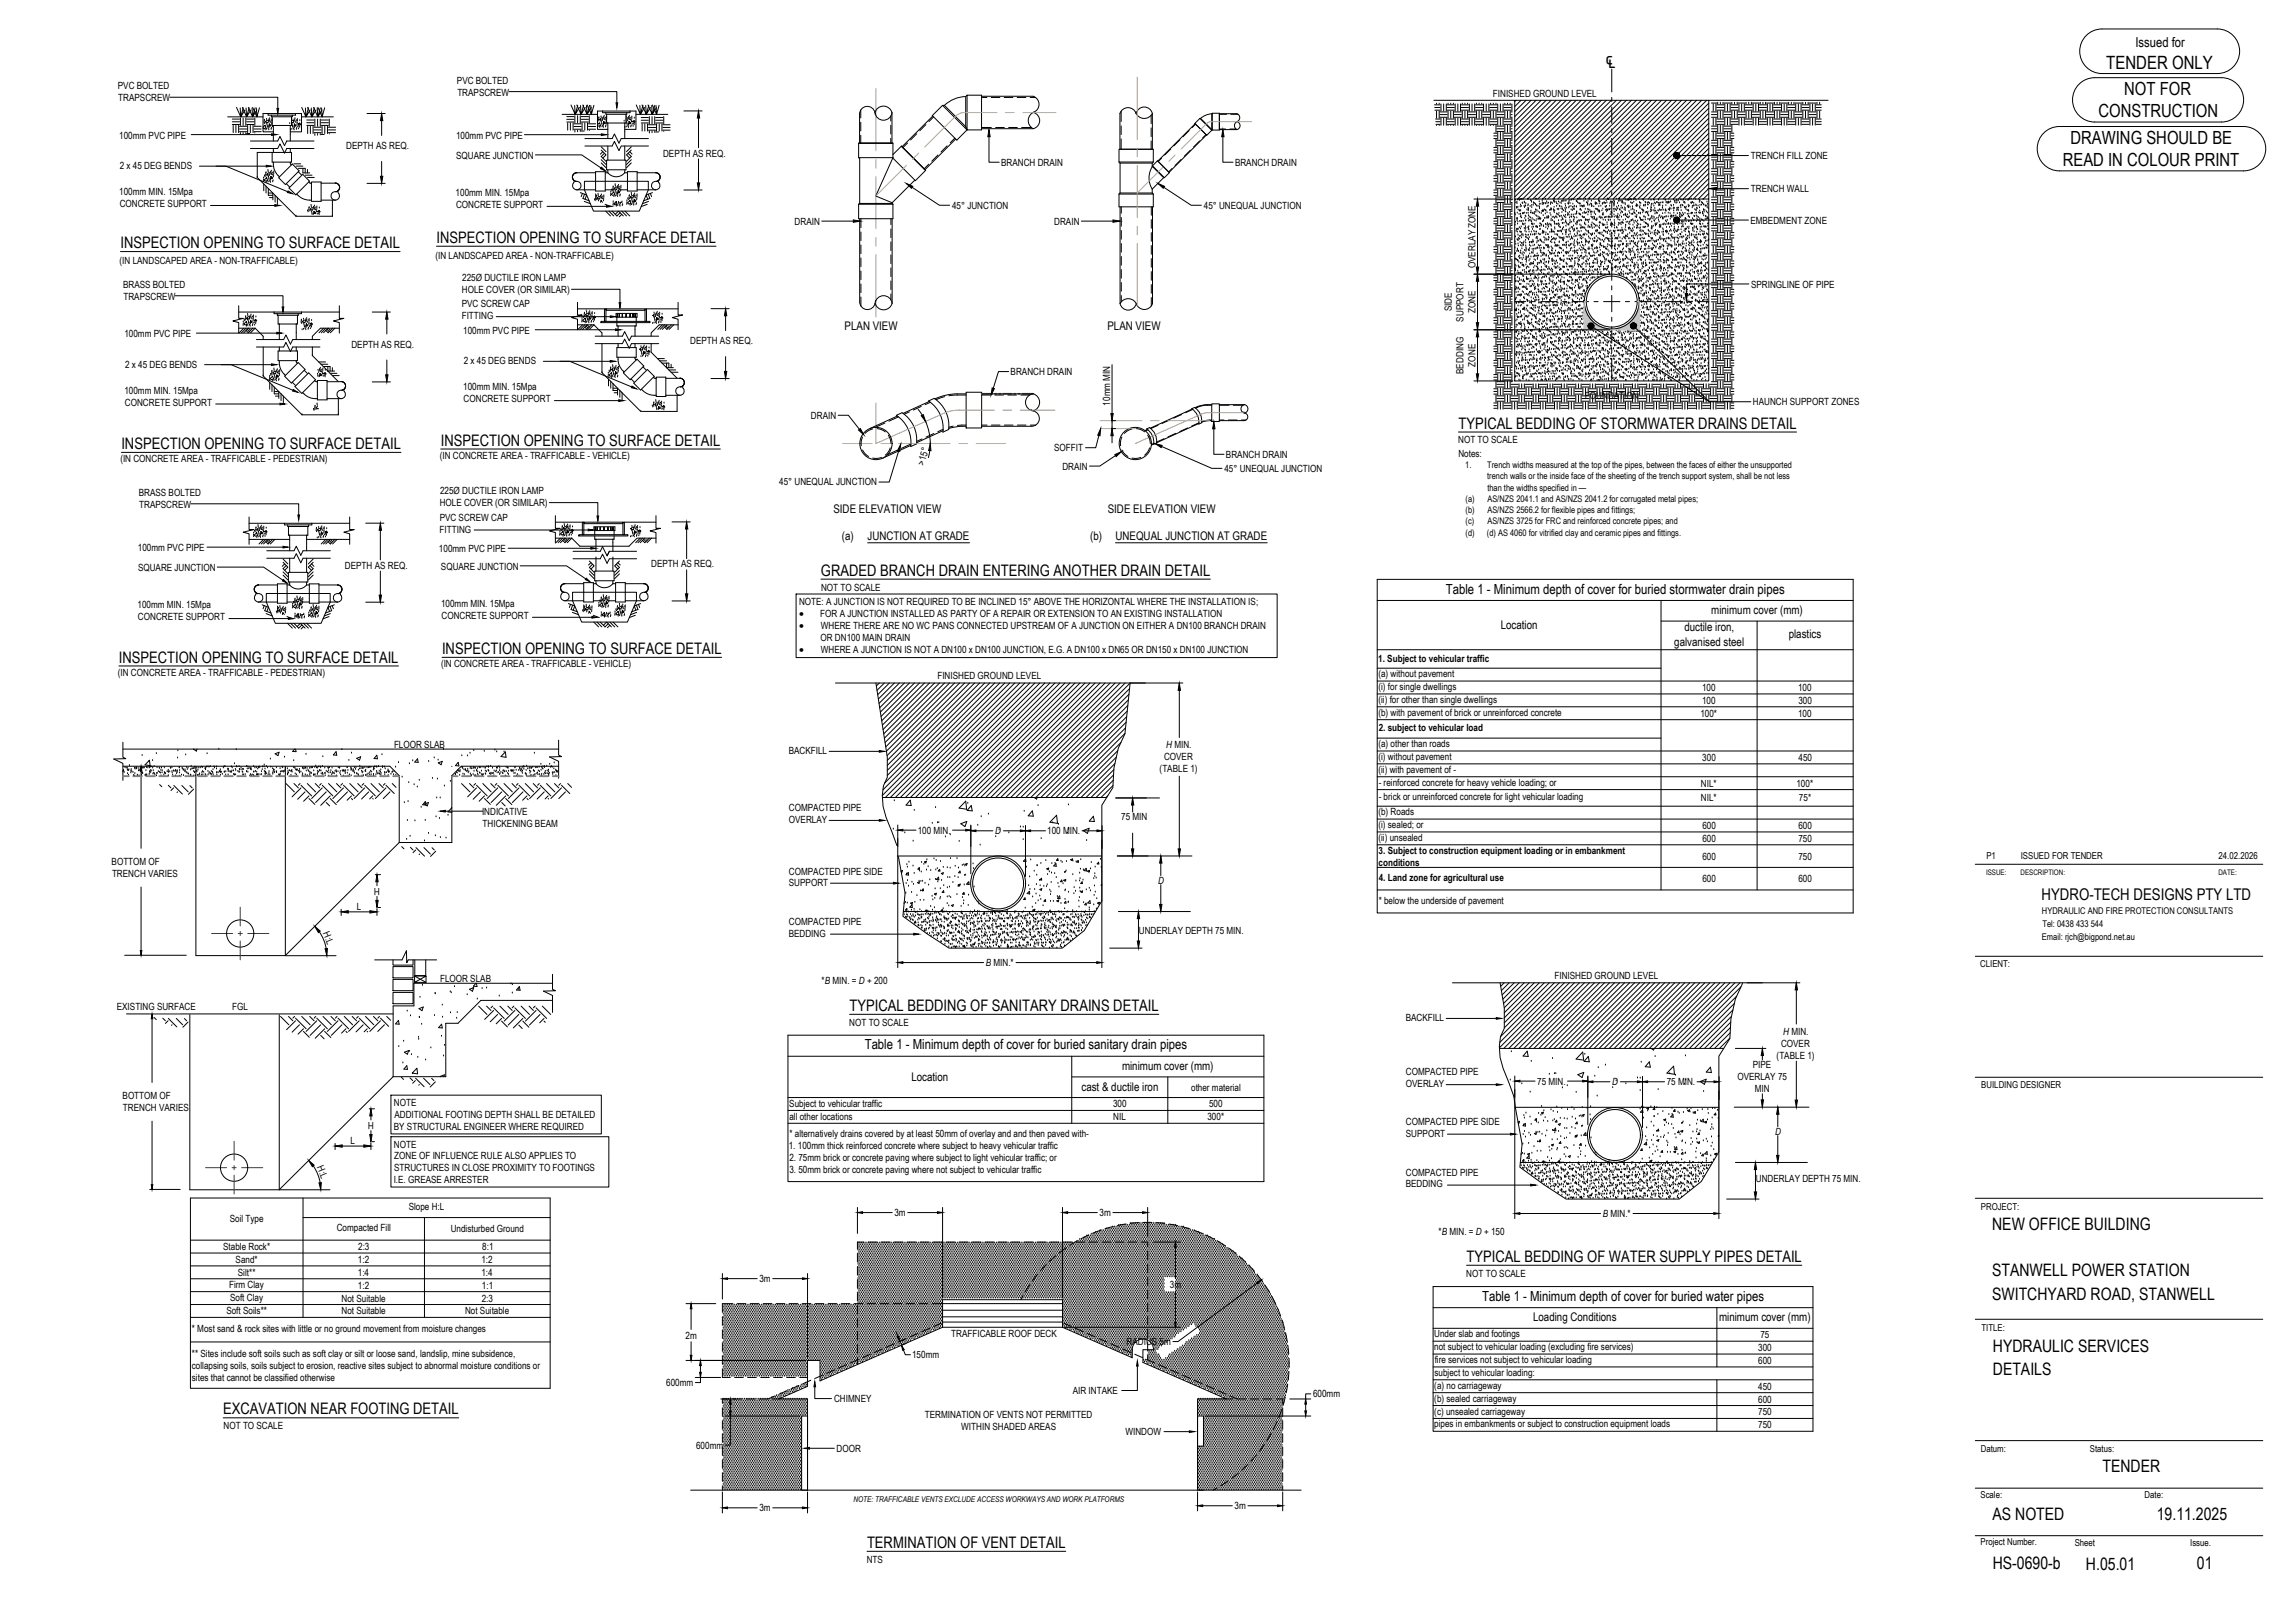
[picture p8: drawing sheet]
<svg xmlns="http://www.w3.org/2000/svg" width="841mm" height="594mm" viewBox="0 0 841 594" stroke-linecap="round" stroke-linejoin="round" font-family="sans-serif">
<defs><g id="words">
<text font-size="8.1" x="588.2" y="24.7">℄</text>
<text font-size="6.7" x="771.8" y="25.2">TENDER ONLY</text>
<g font-size="6.6">
<text x="778.4" y="34.9">NOT FOR</text>
<text x="769" y="43">CONSTRUCTION</text>
<text x="758.7" y="52.8">DRAWING SHOULD BE</text>
<text x="755.9" y="60.8">READ IN COLOUR PRINT</text>
</g>
<g font-size="6.3">
<text x="730" y="450.4">NEW OFFICE BUILDING</text>
<text x="730" y="467.2">STANWELL POWER STATION</text>
<text x="730" y="476">SWITCHYARD ROAD, STANWELL</text>
<text x="730.3" y="495.2">HYDRAULIC SERVICES</text>
<text x="730.3" y="503.6">DETAILS</text>
<text x="770.5" y="539.3">TENDER</text>
<text x="730.2" y="556.6">AS NOTED</text>
<text x="790.4" y="556.8">19.11.2025</text>
<text x="730.2" y="574.7">HS-0690-b</text>
<text x="764.4" y="575">H.05.01</text>
<text x="805.1" y="574.7">01</text>
</g>
<text font-size="5.9" x="748.1" y="329.6">HYDRO-TECH DESIGNS PTY LTD</text>
<g font-size="5.8">
<text x="159.9" y="89">INSPECTION OPENING TO SURFACE DETAIL</text>
<text x="44.2" y="90.9">INSPECTION OPENING TO SURFACE DETAIL</text>
<text x="534.5" y="157">TYPICAL BEDDING OF STORMWATER DRAINS DETAIL</text>
<text x="44.5" y="164.5">INSPECTION OPENING TO SURFACE DETAIL</text>
<text x="161.5" y="163.2">INSPECTION OPENING TO SURFACE DETAIL</text>
<text x="300.8" y="210.9">GRADED BRANCH DRAIN ENTERING ANOTHER DRAIN DETAIL</text>
<text x="162" y="239.5">INSPECTION OPENING TO SURFACE DETAIL</text>
<text x="43.6" y="242.7">INSPECTION OPENING TO SURFACE DETAIL</text>
<text x="311.3" y="370.3">TYPICAL BEDDING OF SANITARY DRAINS DETAIL</text>
<text x="537.4" y="462.2">TYPICAL BEDDING OF WATER SUPPLY PIPES DETAIL</text>
<text x="81.8" y="518.1">EXCAVATION NEAR FOOTING DETAIL</text>
<text x="317.7" y="567">TERMINATION OF VENT DETAIL</text>
</g>
<g font-size="5.1">
<text x="529.8" y="217.4">Table 1 - Minimum depth of cover for buried stormwater drain pipes</text>
<text x="316.9" y="384.3">Table 1 - Minimum depth of cover for buried sanitary drain pipes</text>
<text x="543.1" y="476.4">Table 1 - Minimum depth of cover for buried water pipes</text>
</g>
<text font-size="5" x="782.5" y="17.1">Issued for</text>
<g font-size="4.4">
<text x="309.5" y="120.9">PLAN VIEW</text>
<text x="405.8" y="120.9">PLAN VIEW</text>
<text x="305.4" y="187.8">SIDE ELEVATION VIEW</text>
<text x="405.9" y="187.8">SIDE ELEVATION VIEW</text>
<text x="308.5" y="197.9">(a)</text>
<text x="318" y="197.9">JUNCTION AT GRADE</text>
<text x="399.5" y="197.9">(b)</text>
<text x="408.8" y="197.9">UNEQUAL JUNCTION AT GRADE</text>
<text x="627.1" y="224.8">minimum cover (mm)</text>
<text x="549.9" y="230.5">Location</text>
<text x="617.3" y="231.2">ductile iron,</text>
<text x="655.5" y="233.9">plastics</text>
<text x="613.6" y="236.4">galvanised steel</text>
<text x="334" y="396">Location</text>
<text x="411.2" y="391.8">minimum cover (mm)</text>
<text x="396.3" y="399.8">cast &amp; ductile iron</text>
<text x="561.8" y="483.9">Loading Conditions</text>
<text x="630" y="483.9">minimum cover (mm)</text>
</g>
<g font-size="3.8">
<text x="292.8" y="225.9">·</text>
<text x="292.8" y="230.3">·</text>
<text x="292.8" y="239">·</text>
</g>
<g font-size="3.6">
<text x="43.2" y="32.8">PVC BOLTED</text>
<text x="167.4" y="30.7">PVC BOLTED</text>
<text x="167.6" y="35.1">TRAPSCREW</text>
<text x="547.1" y="35.5">FINISHED GROUND LEVEL</text>
<text x="43.3" y="37.1">TRAPSCREW</text>
<text x="43.7" y="50.8">100mm PVC PIPE</text>
<text x="167.1" y="51">100mm PVC PIPE</text>
<text x="126.9" y="54.7">DEPTH AS REQ.</text>
<text x="167.2" y="58.2">SQUARE JUNCTION</text>
<text x="243" y="57.3">DEPTH AS REQ.</text>
<text x="641.6" y="58.3">TRENCH FILL ZONE</text>
<text x="43.9" y="61.9">2 x 45 DEG BENDS</text>
<text x="366.9" y="60.7">BRANCH DRAIN</text>
<text x="452.6" y="60.7">BRANCH DRAIN</text>
<text x="43.7" y="71.4">100mm MIN. 15Mpa</text>
<text x="167" y="71.8">100mm MIN. 15Mpa</text>
<text x="641.6" y="70.4">TRENCH WALL</text>
<text x="43.9" y="75.8">CONCRETE SUPPORT</text>
<text x="167.1" y="76.1">CONCRETE SUPPORT</text>
<text x="348.9" y="76.5">45° JUNCTION</text>
<text x="441.2" y="76.4">45° UNEQUAL JUNCTION</text>
<text x="291.2" y="82.3">DRAIN</text>
<text x="386.3" y="82.3">DRAIN</text>
<text x="641.4" y="81.9">EMBEDMENT ZONE</text>
<text x="159.6" y="94.7">(IN LANDSCAPED AREA - NON-TRAFFICABLE)</text>
<text x="43.8" y="96.7">(IN LANDSCAPED AREA - NON-TRAFFICABLE)</text>
<text x="540.7" y="98.3" transform="rotate(-90 540.7 98.3)">OVERLAY ZONE</text>
<text x="45.1" y="105.5">BRASS BOLTED</text>
<text x="169.2" y="107.2">HOLE COVER (OR SIMILAR)</text>
<text x="169.4" y="102.8">225Ø DUCTILE IRON LAMP</text>
<text x="641.7" y="105.3">SPRINGLINE OF PIPE</text>
<text x="45.3" y="109.8">TRAPSCREW</text>
<text x="169.2" y="112.6">PVC SCREW CAP</text>
<text x="169.2" y="117">FITTING</text>
<text x="532" y="114.1" transform="rotate(-90 532 114.1)">SIDE</text>
<text x="536.4" y="117.8" transform="rotate(-90 536.4 117.8)">SUPPORT</text>
<text x="540.7" y="114.7" transform="rotate(-90 540.7 114.7)">ZONE</text>
<text x="45.6" y="123.6">100mm PVC PIPE</text>
<text x="169.7" y="122.3">100mm PVC PIPE</text>
<text x="128.8" y="127.4">DEPTH AS REQ.</text>
<text x="252.9" y="126.2">DEPTH AS REQ.</text>
<text x="45.8" y="134.6">2 x 45 DEG BENDS</text>
<text x="170" y="133.4">2 x 45 DEG BENDS</text>
<text x="370.4" y="137.4">BRANCH DRAIN</text>
<text x="536.4" y="137" transform="rotate(-90 536.4 137)">BEDDING</text>
<text x="540.7" y="134.2" transform="rotate(-90 540.7 134.2)">ZONE</text>
<text x="169.7" y="142.9">100mm MIN. 15Mpa</text>
<text x="45.6" y="144.1">100mm MIN. 15Mpa</text>
<text x="45.8" y="148.5">CONCRETE SUPPORT</text>
<text x="169.9" y="147.3">CONCRETE SUPPORT</text>
<text x="406.8" y="148.5" transform="rotate(-90 406.8 148.5)">10mm MIN</text>
<text x="580.8" y="146.1">FOUNDATION</text>
<text x="642.4" y="148.5">HAUNCH SUPPORT ZONES</text>
<text x="297.2" y="153.4">DRAIN</text>
<text x="386.3" y="165.3">SOFFIT</text>
<text x="449.3" y="167.7">BRANCH DRAIN</text>
<text x="534.3" y="162.4">NOT TO SCALE</text>
<text x="534.4" y="167.2">Notes:</text>
<text x="44.1" y="169.4">(IN CONCRETE AREA - TRAFFICABLE - PEDESTRIAN)</text>
<text x="161.1" y="168.1">(IN CONCRETE AREA - TRAFFICABLE - VEHICLE)</text>
<text x="338.7" y="170.5" transform="rotate(-75 338.7 170.5)">&gt;15°</text>
<text x="389.3" y="172">DRAIN</text>
<text x="448.7" y="172.8">45° UNEQUAL JUNCTION</text>
<text x="285.5" y="177.8">45° UNEQUAL JUNCTION</text>
<text x="50.9" y="181.7">BRASS BOLTED</text>
<text x="161.1" y="185.4">HOLE COVER (OR SIMILAR)</text>
<text x="161.3" y="181">225Ø DUCTILE IRON LAMP</text>
<text x="51" y="186.1">TRAPSCREW</text>
<text x="161.1" y="190.7">PVC SCREW CAP</text>
<text x="161.1" y="195.1">FITTING</text>
<text x="50.5" y="201.9">100mm PVC PIPE</text>
<text x="160.9" y="202.3">100mm PVC PIPE</text>
<text x="50.6" y="209.2">SQUARE JUNCTION</text>
<text x="126.4" y="208.3">DEPTH AS REQ.</text>
<text x="161.6" y="208.7">SQUARE JUNCTION</text>
<text x="238.7" y="207.8">DEPTH AS REQ.</text>
<text x="292.8" y="221.5">NOTE: A JUNCTION IS NOT REQUIRED TO BE INCLINED 15° ABOVE THE HORIZONTAL WHERE THE INSTALLATION IS;</text>
<text x="300.9" y="216.3">NOT TO SCALE</text>
<text x="50.4" y="222.7">100mm MIN. 15Mpa</text>
<text x="50.6" y="227.1">CONCRETE SUPPORT</text>
<text x="161.6" y="222.3">100mm MIN. 15Mpa</text>
<text x="161.8" y="226.7">CONCRETE SUPPORT</text>
<text x="300.6" y="225.9">FOR A JUNCTION INSTALLED AS PARTY OF A REPAIR OR EXTENSION TO AN EXISTING INSTALLATION</text>
<text x="300.8" y="230.3">WHERE THERE ARE NO WC PANS CONNECTED UPSTREAM OF A JUNCTION ON EITHER A DN100 BRANCH DRAIN</text>
<text x="300.7" y="234.6">OR DN100 MAIN DRAIN</text>
<text x="300.8" y="239">WHERE A JUNCTION IS NOT A DN100 x DN100 JUNCTION, E.G. A DN100 x DN65 OR DN150 x DN100 JUNCTION</text>
<text x="161.6" y="244.4">(IN CONCRETE AREA - TRAFFICABLE - VEHICLE)</text>
<text x="505.1" y="242.3">1. Subject to vehicular traffic</text>
<text x="43.2" y="247.6">(IN CONCRETE AREA - TRAFFICABLE - PEDESTRIAN)</text>
<text x="343.5" y="248.8">FINISHED GROUND LEVEL</text>
<text x="505.1" y="248">(a) without pavement</text>
<text x="505.1" y="252.7">(i) for single dwellings</text>
<text x="505.1" y="257.5">(ii) for other than single dwellings</text>
<text x="623.7" y="253.1">100</text>
<text x="623.7" y="257.8">100</text>
<text x="658.9" y="253.1">100</text>
<text x="659" y="257.8">300</text>
<text x="505.1" y="262.2">(b) with pavement of brick or unreinforced concrete</text>
<text x="623.1" y="262.5">100*</text>
<text x="658.9" y="262.5">100</text>
<text x="505.2" y="267.9">2. subject to vehicular load</text>
<text x="144.4" y="273.8">FLOOR SLAB</text>
<text x="427.3" y="274">H MIN.</text>
<text x="505.1" y="273.6">(a) other than roads</text>
<text x="289" y="276.2">BACKFILL</text>
<text x="426.6" y="278.3">COVER</text>
<text x="505.1" y="278.4">(i) without pavement</text>
<text x="623.8" y="278.7">300</text>
<text x="659.1" y="278.7">450</text>
<text x="425" y="282.7">(TABLE 1)</text>
<text x="505.1" y="283.1">(ii) with pavement of -</text>
<text x="505.2" y="287.8">- reinforced concrete for heavy vehicle loading; or</text>
<text x="505.2" y="293.2">- brick or unreinforced concrete for light vehicular loading</text>
<text x="623.3" y="288.1">NIL*</text>
<text x="623.3" y="293.5">NIL*</text>
<text x="658.3" y="288.1">100*</text>
<text x="659.3" y="293.5">75*</text>
<text x="176.6" y="298.7">INDICATIVE</text>
<text x="289.1" y="297.1">COMPACTED PIPE</text>
<text x="505.1" y="298.6">(b) Roads</text>
<text x="176.9" y="303">THICKENING BEAM</text>
<text x="289.1" y="301.5">OVERLAY</text>
<text x="336.3" y="305.3">100 MIN.</text>
<text x="364.7" y="305.6">D</text>
<text x="383.8" y="305.6">100 MIN.</text>
<text x="410.9" y="300.5">75 MIN</text>
<text x="505.1" y="303.3">(i) sealed; or</text>
<text x="623.8" y="303.6">600</text>
<text x="659" y="303.6">600</text>
<text x="505.1" y="308">(ii) unsealed</text>
<text x="623.8" y="308.3">600</text>
<text x="659" y="308.3">750</text>
<text x="40.9" y="316.8">BOTTOM OF</text>
<text x="505.2" y="317">conditions</text>
<text x="505.2" y="312.7">3. Subject to construction equipment loading or in embankment</text>
<text x="623.8" y="314.8">600</text>
<text x="659" y="314.8">750</text>
<text x="41" y="321.1">TRENCH VARIES</text>
<text x="289.1" y="320.3">COMPACTED PIPE SIDE</text>
<text x="424.4" y="323.7">D</text>
<text x="505.3" y="322.8">4. Land zone for agricultural use</text>
<text x="623.8" y="323.1">600</text>
<text x="659" y="323.1">600</text>
<text x="139.2" y="325.1" transform="rotate(180 139.2 325.1)">H</text>
<text x="289.1" y="324.7">SUPPORT</text>
<text x="130.7" y="333.3">L</text>
<text x="505.2" y="331.1">* below the underside of pavement</text>
<text x="118.3" y="341.8" transform="rotate(68 118.3 341.8)">H:L</text>
<text x="289.1" y="338.6">COMPACTED PIPE</text>
<text x="289" y="343">BEDDING</text>
<text x="417.3" y="342">UNDERLAY DEPTH 75 MIN.</text>
<text x="361.2" y="353.9">B MIN.*</text>
<text x="161.3" y="359.6">FLOOR SLAB</text>
<text x="569.6" y="358.6">FINISHED GROUND LEVEL</text>
<text x="301.1" y="360.5">*B MIN. = D + 200</text>
<text x="42.8" y="369.7">EXISTING SURFACE</text>
<text x="85.1" y="370">FGL</text>
<text x="311.2" y="375.7">NOT TO SCALE</text>
<text x="515.1" y="374">BACKFILL</text>
<text x="652.7" y="383.4">COVER</text>
<text x="653.4" y="379">H MIN.</text>
<text x="651.1" y="387.8">(TABLE 1)</text>
<text x="515.2" y="393.9">COMPACTED PIPE</text>
<text x="636.7" y="395.6">OVERLAY 75</text>
<text x="642.4" y="391.2">PIPE</text>
<text x="436.5" y="399.5">other material</text>
<text x="515.2" y="398.3">OVERLAY</text>
<text x="563.3" y="397.2">75 MIN.</text>
<text x="590.8" y="397.5">D</text>
<text x="610.8" y="397.5">75 MIN.</text>
<text x="643.1" y="399.9">MIN</text>
<text x="44.9" y="402.5">BOTTOM OF</text>
<text x="45.1" y="406.9">TRENCH VARIES</text>
<text x="144.3" y="405.1">NOTE</text>
<text x="289.2" y="405.3">Subject to vehicular traffic</text>
<text x="407.9" y="405.6">300</text>
<text x="443.1" y="405.6">500</text>
<text x="137" y="410.8" transform="rotate(180 137 410.8)">H</text>
<text x="144.3" y="413.8">BY STRUCTURAL ENGINEER WHERE REQUIRED</text>
<text x="144.6" y="409.4">ADDITIONAL FOOTING DEPTH SHALL BE DETAILED</text>
<text x="289.3" y="410.3">all other locations</text>
<text x="408" y="410.4">NIL</text>
<text x="442.5" y="410.4">300*</text>
<text x="515.2" y="412.2">COMPACTED PIPE SIDE</text>
<text x="128.5" y="419.1">L</text>
<text x="289.3" y="416.5">* alternatively drains covered by at least 50mm of overlay and and then paved with-</text>
<text x="515.2" y="416.6">SUPPORT</text>
<text x="650.5" y="415.6">D</text>
<text x="144.3" y="420.3">NOTE</text>
<text x="144.5" y="424.7">ZONE OF INFLUENCE RULE ALSO APPLIES TO</text>
<text x="289.1" y="420.8">1. 100mm thick reinforced concrete where subject to heavy vehicular traffic</text>
<text x="289.3" y="425.2">2. 75mm brick or concrete paving where subject to light vehicular traffic; or</text>
<text x="116.1" y="427.5" transform="rotate(68 116.1 427.5)">H:L</text>
<text x="144.4" y="429.1">STRUCTURES IN CLOSE PROXIMITY TO FOOTINGS</text>
<text x="289.3" y="429.6">3. 50mm brick or concrete paving where not subject to vehicular traffic</text>
<text x="515.2" y="430.5">COMPACTED PIPE</text>
<text x="144.3" y="433.4">I.E. GREASE ARRESTER</text>
<text x="515.1" y="434.9">BEDDING</text>
<text x="643.4" y="433">UNDERLAY DEPTH 75 MIN.</text>
<text x="149.8" y="443.3">Slope H:L</text>
<text x="84.2" y="447.4">Soil Type</text>
<text x="327.8" y="445.4">3m</text>
<text x="402.9" y="445.4">3m</text>
<text x="587.4" y="445.8">B MIN.*</text>
<text x="123.4" y="451">Compacted Fill</text>
<text x="165.2" y="451.4">Undisturbed Ground</text>
<text x="527.2" y="452.4">*B MIN. = D + 150</text>
<text x="81.8" y="457.9">Stable Rock*</text>
<text x="131.3" y="457.9">2:3</text>
<text x="176.7" y="457.9">8:1</text>
<text x="86.3" y="462.6">Sand*</text>
<text x="87.2" y="467.3">Silt**</text>
<text x="131.1" y="467.3">1:4</text>
<text x="131.2" y="462.6">1:2</text>
<text x="176.4" y="462.6">1:2</text>
<text x="176.4" y="467.3">1:4</text>
<text x="537.3" y="467.6">NOT TO SCALE</text>
<text x="83.9" y="471.7">Firm Clay</text>
<text x="131.2" y="472">1:2</text>
<text x="176.6" y="472">1:1</text>
<text x="278.3" y="469.6">3m</text>
<text x="428.7" y="471.8">3m</text>
<text x="84.3" y="476.4">Soft Clay</text>
<text x="125.1" y="476.7">Not Suitable</text>
<text x="176.5" y="476.7">2:3</text>
<text x="83" y="481.4">Soft Soils**</text>
<text x="125.1" y="481.4">Not Suitable</text>
<text x="170.4" y="481.4">Not Suitable</text>
<text x="70.3" y="487.9">* Most sand &amp; rock sites with little or no ground movement from moisture changes</text>
<text x="251.2" y="490.5">2m</text>
<text x="348.6" y="489.8">TRAFFICABLE ROOF DECK</text>
<text x="525.6" y="489.8">Under slab and footings</text>
<text x="645.1" y="490.1">75</text>
<text x="70.3" y="496.9">** Sites include soft soils such as soft clay or silt or loose sand, landslip, mine subsidence,</text>
<text x="334.3" y="497.5">150mm</text>
<text x="412.9" y="492.6">RADIUS 5m</text>
<text x="525.6" y="494.5">not subject to vehicular loading (excluding fire services)</text>
<text x="644.3" y="494.9">300</text>
<text x="70.3" y="501.3">collapsing soils, soils subject to erosion, reactive sites subject to abnormal moisture conditions or</text>
<text x="525.7" y="503.9">subject to vehicular loading:</text>
<text x="525.8" y="499.2">fire services not subject to vehicular loading</text>
<text x="644.3" y="499.6">600</text>
<text x="70.3" y="505.7">sites that cannot be classified otherwise</text>
<text x="244.1" y="507.7">600mm</text>
<text x="525.6" y="508.7">(a) no carriageway</text>
<text x="644.3" y="509">450</text>
<text x="305.6" y="513.5">CHIMNEY</text>
<text x="393.1" y="510.4">AIR INTAKE</text>
<text x="481.2" y="511.8">600mm</text>
<text x="525.6" y="513.4">(b) sealed carriageway</text>
<text x="644.3" y="513.7">600</text>
<text x="338.9" y="519.3">TERMINATION OF VENTS NOT PERMITTED</text>
<text x="525.6" y="518.1">(c) unsealed carriageway</text>
<text x="644.3" y="518.4">750</text>
<text x="81.9" y="523.5">NOT TO SCALE</text>
<text x="352.3" y="523.7">WITHIN SHADED AREAS</text>
<text x="412.5" y="525.7">WINDOW</text>
<text x="525.6" y="522.8">pipes in embankments or subject to construction equipment loads</text>
<text x="644.3" y="523.2">750</text>
<text x="255.1" y="530.6">600mm</text>
<text x="306.6" y="531.8">DOOR</text>
<text x="278.3" y="553.5">3m</text>
<text x="452.4" y="552.8">3m</text>
<text x="317.6" y="572.4">NTS</text>
</g>
<g font-size="3.5">
<text x="727.9" y="314.6">P1</text>
<text x="740.5" y="314.7">ISSUED FOR TENDER</text>
<text x="813" y="314.8">24.02.2026</text>
<text x="725.7" y="354.1">CLIENT:</text>
<text x="726.1" y="398.6">BUILDING DESIGNER</text>
<text x="725.9" y="443.3">PROJECT:</text>
<text x="726.2" y="487.6">TITLE:</text>
<text x="725.8" y="531.9">Datum:</text>
<text x="765.8" y="531.9">Status:</text>
<text x="725.8" y="548.5">Scale:</text>
<text x="785.9" y="548.5">Date:</text>
<text x="725.8" y="566">Project Number.</text>
<text x="760.3" y="566.1">Sheet</text>
<text x="802.6" y="566.1">Issue.</text>
</g>
<g font-size="3.4">
<text x="748.3" y="334.9">HYDRAULIC AND FIRE PROTECTION CONSULTANTS</text>
<text x="748.4" y="339.5">Tel: 0438 433 544</text>
<text x="748.3" y="344.2">Email: rjch@bigpond.net.au</text>
</g>
<g font-size="3.3">
<text x="537" y="171.4">1.</text>
<text x="545" y="171.4">Trench widths measured at the top of the pipes, between the faces of either the unsupported</text>
<text x="545" y="175.5">trench walls or the inside face of the sheeting of the trench support system, shall be not less</text>
<text x="545.1" y="179.7">than the widths specified in —</text>
<text x="537.1" y="183.9">(a)</text>
<text x="545.1" y="183.9">AS/NZS 2041.1 and AS/NZS 2041.2 for corrugated metal pipes;</text>
<text x="537.1" y="188">(b)</text>
<text x="545.1" y="188">AS/NZS 2566.2 for flexible pipes and fittings;</text>
<text x="537.1" y="192.1">(c)</text>
<text x="537.1" y="196.1">(d)</text>
<text x="544.9" y="196.1">(d) AS 4060 for vitrified clay and ceramic pipes and fittings.</text>
<text x="545.1" y="192.1">AS/NZS 3725 for FRC and reinforced concrete pipes; and</text>
</g>
<text font-size="2.9" x="312.8" y="550.1">NOTE: TRAFFICABLE VENTS EXCLUDE ACCESS WORKWAYS AND WORK PLATFORMS</text>
<g font-size="2.8">
<text x="727.8" y="320.6">ISSUE:</text>
<text x="740.5" y="320.6">DESCRIPTION:</text>
<text x="813" y="320.6">DATE:</text>
</g>
</g></defs>
<g fill="none" stroke="#000" stroke-width=".37">
<path d="M85.1 43.6h2.7M85.1 44.6h2.7M85.1 45.6h2.7M85.5 45.9v2.7M86.5 45.9v2.7M87.4 45.9v2.7M87.8 46.3h2.6M87.8 47.2h2.6M87.8 48.2h2.6M88.1 43.3v2.6M88.1 48.6v.7M89.1 43.3v2.6"/>
<path d="M89.1 48.6v.6M90.1 43.3v2.6M90.1 48.6v.5M90.4 48.9h1.1M90.4 43.6h2.7M90.4 44.6h2.7M90.4 45.6h2.7M90.7 45.9v2.7M91.7 45.9v2.7M92.7 45.9v2.7M93.1 46.3h2.6M93.1 47.2h2.6"/>
<path d="M93.1 48.2h2.6M93.4 43.3v2.6M93.4 48.6v.1M96.4 46.6l.7-.8 .4 1.1-.9 .2-.2-.2M96.8 44.9h.1M96.8 44.3h.1M96.9 45.3h.1M96.9 44h.1M97.2 47.6h.1M97.6 45.2h.1M97.7 47.4h.1M97.7 43.7h.1"/>
<path d="M97.8 45.6h.1M97.8 44l.7 .1-.3 .9-1-.4zM97.9 46.2h.1M98 46.5h.1M98.3 47.2h.1M98.5 46.5h.1M98.5 47.6h.1M98.5 43.9h.1M98.6 46.8h.1M98.7 45.4l.5 .8h-.7zM98.8 44.2h.1M98.8 43.5h.1"/>
<path d="M98.9 44.7h.1M99.2 46h.1M99.2 44.9h.1M99.4 47.4h.1M99.4 44.2h.1M99.5 47h.1M99.6 45.6h.1M99.7 45.1h.1M99.7 43.8h.1M99.7 44.4h.1M99.9 46.4h.1M106.8 44.3l.3-.2h.6l-.3 .9-.6-.2"/>
<path d="M107.1 45.7h.1M107.2 46.2h.1M107.2 46.6h.1M107.5 47.2h.1M107.8 46.5h.1M107.8 47.6h.1M107.8 43.9h.1M107.8 46.8h.1M108 45.4l.5 .8h-.7zM108 44.2h.1M108.1 43.5h.1M108.1 44.7h.1"/>
<path d="M108.5 46h.1M108.5 44.9h.1M108.6 47.4h.1M108.6 44.2h.1M108.7 47h.1M108.9 45.6h.1M108.9 45.1h.1M109 43.8h.1M109 44.4h.1M109.1 46.4h.1M109.3 45.5l.5-.5 .4 .6zM109.4 47.2h.1"/>
<path d="M109.5 46.2h.1M109.8 46.6h.1M109.9 44.2h.1M109.9 46h.1M112.4 45h2.7M112.4 45.9h2.7M112.7 46.3v2.6M113.7 46.3v2.6M114.7 46.3v2.6M115.1 46.6h2.6M115.1 47.6h2.6M115.1 48.6h2.6"/>
<path d="M115.4 43.6v2.7M115.4 48.9v.7M116.4 43.6v2.7M116.4 48.9v.6M117.4 43.6v2.7M117.4 48.9v.5M117.7 45h2.6M117.7 45.9h2.6M118 46.3v2.6M119 46.3v2.6M120 46.3v2.6M120.3 46.6h2.7"/>
<path d="M120.3 47.6h2.7M120.3 48.6h2.7M120.7 43.6v2.7M120.7 48.9v.1M207.7 42.7h2.6M207.7 43.7h2.6M207.7 44.7h2.6M208 45v2.7M209 45v2.7M210 45v2.7M210.3 45.4h2.7M210.3 46.3h2.7"/>
<path d="M210.3 47.3h2.7M210.7 42.4v2.6M210.7 47.7v.7M211.7 42.4v2.6M211.7 47.7v.6M212.6 42.4v2.6M212.6 47.7v.4M213 48h1.1M213 42.7h2.6M213 43.7h2.6M213 44.7h2.6M213.3 45v2.7"/>
<path d="M214.3 45v2.7M215.3 45v2.7M215.6 45.4h2.7M215.6 46.3h2.7M215.6 47.3h2.7M215.9 42.4v2.6M215.9 47.7v.1M219 45.7l.7-.8 .4 1.1-.9 .2-.2-.2M219.3 44h.1M219.4 43.4h.1M219.5 44.4h.1M219.5 43.1h.1"/>
<path d="M219.7 46.7h.1M220.1 44.3h.1M220.2 46.5h.1M220.2 42.8h.1M220.3 55l1.8 1.7-1.2 1.2M220.3 58.5l1.8 1.8M220.3 59.7l1.8 1.7M220.3 53.8l1.8 1.8M220.4 44.7h.1M220.4 43.1l.6 .1-.2 .9-1-.4zM220.5 45.3h.1M220.6 45.6h.1"/>
<path d="M220.8 46.3h.1M220.9 55.6l-.9 .8M221.1 45.6h.1M221.1 46.7h.1M221.1 43h.1M221.1 45.9h.1M221.3 44.5l.5 .8h-.7zM221.3 43.3h.1M221.4 42.6h.1M221.5 43.8h.1M221.5 56.1l-1.2 1.2 1.8 1.8M221.8 45.1h.1"/>
<path d="M221.8 44h.1M221.9 46.5h.1M221.9 43.3h.1M222 46.1h.1M222.2 44.7h.1M222.2 44.2h.1M222.3 42.9h.1M222.3 43.5h.1M222.4 45.5h.1M229.4 43.4l.2-.2h.7l-.3 .9-.6-.2M229.6 44.7h.1M229.8 45.3h.1"/>
<path d="M229.8 45.6h.1M230.1 46.3h.1M230.2 56.1l1.1 1.2-1.7 1.8M230.3 45.6h.1M230.3 46.7h.1M230.3 43h.1M230.4 45.9h.1M230.5 44.5l.5 .8h-.7zM230.6 43.3h.1M230.6 42.6h.1M230.7 43.8h.1M230.8 55.6l.8 .8"/>
<path d="M231 45.1h.1M231 44h.1M231.2 46.5h.1M231.2 43.3h.1M231.3 46.1h.1M231.3 55l-1.7 1.7 1.2 1.2M231.3 58.5l-1.7 1.8M231.3 59.7l-1.7 1.7M231.3 53.8l-1.7 1.8M231.4 44.7h.1M231.5 44.2h.1M231.5 42.9h.1"/>
<path d="M231.5 43.5h.1M231.7 45.5h.1M231.9 44.6l.5-.5 .4 .6zM232 46.3h.1M232.1 45.3h.1M232.4 45.7h.1M232.4 43.3h.1M232.4 45.1h.1M235 43h2.6M235 44h2.6M235 45h2.6M235.3 45.4v2.6"/>
<path d="M236.3 45.4v2.6M237.3 45.4v2.6M237.6 45.7h2.7M237.6 46.7h2.7M237.6 47.7h2.7M238 42.7v2.7M238 48v.7M238.9 42.7v2.7M238.9 48v.6M239.9 42.7v2.7M239.9 48v.5M240.3 48.3h1.1"/>
<path d="M240.3 43h2.6M240.3 44h2.6M240.3 45h2.6M240.6 45.4v2.6M241.6 45.4v2.6M242.6 45.4v2.6M242.9 45.7h2.7M242.9 46.7h2.7M242.9 47.7h2.7M243.2 42.7v2.7M243.2 48v.1M96.5 66.5h.1"/>
<path d="M96.6 65.9h.1M96.6 65.2h.1M96.7 67.4v2.5M96.8 66l.9-.9 .4 1-.9 .2zM96.9 64.4h.1M97.1 64.8h.1M97.4 64.1h.1M97.4 63.5h.1M97.5 64.5h.1M97.5 63.3h.1M97.5 68.2v2.5M97.7 66.8h.1"/>
<path d="M98.1 64.4h.1M98.2 62.4h.1M98.3 66.6h.1M98.3 62.9h.1M98.3 70.7h1.7v2.5M98.3 69v2.5h1.7M98.4 64.9h.1M98.4 63.3h.6l-.2 .9-1-.4zM98.5 65.4h.1M98.6 65.8h.1M98.7 72.4h1.3M98.8 66.4h.1"/>
<path d="M99.1 65.7h.1M99.1 66.8h.1M99.1 63.1h.1M99.2 66h.1M99.3 64.6l.5 .8h-.7zM99.4 63.4h.1M99.4 62.7h.1M99.5 63.9h.1M99.8 65.3h.1M99.8 64.1h.1M99.9 66.6h.1M99.9 63.4h.1"/>
<path d="M100.1 66.2h.1M100.2 64.8h.1M100.3 64.3h.1M100.3 63h.1M100.3 63.6h.1M100.8 71.5v2.5M101.6 72.4v2.5M107.7 60h2.5M108.5 60.8h2.5M109.3 61.7h2.5v1.6M111 61.7v1.6h2.5M111.8 64.2h2.5"/>
<path d="M112.7 62.1v1.2M112.7 65h2.5M112.7 77.2h.1M112.9 77.6h.1M113.2 76.9h.1M113.2 76.3h.1M113.3 77.3h.1M113.3 76.1h.1M113.6 76.6l.6-.5h.6l-.2 .9zM113.9 77.2h.1M114 75.2h.1M114.1 75.7h.1"/>
<path d="M114.2 77.7h.1M114.3 78.2h.1M114.4 78.6h.1M114.9 78.5h.1M114.9 75.9h.1M115.1 77.4l.5 .8h-.7zM115.2 76.2h.1M115.2 75.5h.1M115.3 76.7h.1M115.6 78h.1M115.6 76.9h.1M115.7 76.2h.1"/>
<path d="M116 77.6h.1M116.1 77.1h.1M116.1 76.4h.1M116.1 75.8h.1M116.2 78.4h.1M116.4 77.5l.6-.5 .3 .6zM116.6 78.2h.1M117 78.6h.1M117 76.2h.1M117 78h.1M212.6 70.6l2.4 .8-.6 1.6M213.4 70.8l-.4 1.2"/>
<path d="M214.1 73.8l2.2 .8M214.2 71.1l-.6 1.6 2.3 .8M217.9 73.1h.1M218.1 73.5h.1M218.3 71.4h.1M218.3 72h.1M218.3 72.8h.1M218.4 72.7h.1M218.4 72.2h.1M218.4 73.2h.1M218.5 73.2h.1M218.5 72h.1"/>
<path d="M218.7 71.8h.1M219.1 73.1h.1M219.2 71.2h.1M219.2 71.7h.1M219.4 73.6h.1M219.4 72l.6 .1-.3 .9-.9-.4zM220.1 71.9h.1M220.1 74.1l.2-.8 .5 .8M220.3 72.1h.1M220.4 71.4h.1M220.4 72.6h.1M220.8 72.8h.1"/>
<path d="M220.9 72.1h.1M221.2 73.5h.1M221.2 73h.1M221.3 71.7h.1M221.3 72.3h.1M221.7 74.8l2.2 .9M222 77.3l1.7 1.8M223.1 77.3l1.8 1.8M223.8 71.7h.1M223.8 71.1h.1M223.8 70.4h.1M224 71.2l.9-.9 .4 1-.9 .2z"/>
<path d="M224.1 69.6h.1M224.3 77.3l1.8 1.8 1.1-1.2M224.3 70h.1M224.6 69.3h.1M224.6 75.2h.1M224.7 68.7h.1M224.7 74.6h.1M224.7 73.9h.1M224.7 69.7h.1M224.7 68.5h.1M224.9 74.7l.9-.9 .4 1.1-.9 .2zM225 72h.1"/>
<path d="M225 69l.6-.5h.7l-.3 .9zM225.4 69.6h.1M225.4 67.6h.1M225.5 78.5l1.1-1.2 1.8 1.8M225.5 71.8h.1M225.5 68.1h.1M225.6 70.1h.1M225.7 74.6h.1M225.7 70.6h.1M225.8 71h.1M225.8 75h.1M225.9 75.5h.1"/>
<path d="M226.1 71.6h.1M226.3 70.9h.1M226.3 72h.1M226.3 68.3h.1M226.4 75.3h.1M226.4 71.2h.1M226.5 69.8l.5 .8h-.7zM226.6 68.6h.1M226.6 74.1h.1M226.6 67.9h.1M226.7 74.5h.1M226.7 69.1h.1"/>
<path d="M227 75.1h.1M227 70.5h.1M227 69.3h.1M227.2 71.8h.1M227.2 68.6h.1M227.2 74.4h.1M227.2 75.5h.1M227.2 74.1h.7M227.3 74.8h.1M227.3 71.4h.1M227.4 70h.1M227.5 69.5h.1"/>
<path d="M227.5 68.2h.1M227.5 68.8h.1M227.8 77.3l1.8 1.8M227.8 78.5l-.9 .9M227.9 74h.1M228 75.3h.1M228.2 74.9h.1M229 77.3l1.8 1.8M229.7 74.8h.1M229.7 74.3h.1M229.7 73.6h.1M230 74.3l.9-.9 .3 1.1-.8 .2z"/>
<path d="M230.1 72.8h.1M230.3 73.2h.1M230.5 72.5h.1M230.6 71.9h.1M230.6 72.9h.1M230.6 71.6h.1M230.9 75.2h.1M231.3 72.8h.1M231.3 70.8h.1M231.4 75h.1M231.4 71.3h.1M231.5 73.2h.1"/>
<path d="M231.5 71.6l.7 .1-.3 .9-.9-.4zM231.7 73.8h.1M231.7 74.1h.1M232 74.8h.1M232.2 74.1h.1M232.2 75.2h.1M232.2 71.5h.1M232.3 74.4h.1M232.4 73l.6 .8h-.8zM232.5 71.8h.1M232.6 71.1h.1M232.6 72.3h.1"/>
<path d="M233 73.6h.1M233 72.5h.1M233.1 75h.1M233.1 71.8h.1M233.2 74.6h.1M233.3 73.2h.1M233.4 72.7h.1M233.5 71.4h.1M233.5 72h.1M237.2 74.8l-2.2 .9M237.5 71.1l.6 1.6-2.2 .8M237.7 73.8l-2.3 .8"/>
<path d="M238.3 70.8l.5 1.2M239.1 70.6l-2.3 .8 .6 1.6M89.1 119.2h.1M89.2 118.6h.1M89.2 117.9h.1M89.4 118.7l.9-.9 .3 1-.8 .2zM89.5 117.1h.1M89.7 117.5h.1M89.9 116.8h.1M90 116.2h.1M90.1 117.2h.1M90.1 116h.1"/>
<path d="M90.3 119.5h.1M90.4 116.5l.5-.5h.7l-.3 .9zM90.7 117.1h.1M90.7 115.1h.1M90.8 119.3h.1M90.8 115.6h.1M90.9 117.6h.1M91.1 118.1h.1M91.1 118.5h.1M91.4 119.1h.1M91.6 118.4h.1M91.6 119.5h.1"/>
<path d="M91.6 115.8h.1M91.7 118.7h.1M91.8 117.3l.6 .8h-.8zM91.9 116.1h.1M92 115.4h.1M92 116.6h.1M92.4 118h.1M92.4 116.8h.1M92.5 119.3h.1M92.5 116.1h.1M92.6 118.9h.1M92.7 117.5h.1"/>
<path d="M92.8 117h.1M92.9 115.7h.1M92.9 116.3h.1M93 118.3h.1M93.2 117.4l.5-.5 .4 .6zM93.3 119.1h.1M93.4 118.1h.1M93.7 118.5h.1M93.8 116.1h.1M93.8 118h.1M111.4 118.9h.1M111.4 117.2l.6 .1-.3 .9-.9-.4z"/>
<path d="M111.5 119.4h.1M111.6 119.8h.1M112.1 119.7h.1M112.1 117.1h.1M112.3 118.6l.5 .8h-.7zM112.3 117.4h.1M112.4 116.7h.1M112.5 117.9h.1M112.8 119.2h.1M112.8 118.1h.1M112.9 117.4h.1M113.2 118.8h.1"/>
<path d="M113.2 118.3h.1M113.3 117h.1M113.3 117.6h.1M113.4 119.6h.1M113.6 118.7l.5-.5 .4 .6zM113.8 119.4h.1M114.1 119.8h.1M114.2 117.4h.1M114.2 119.2h.1M89.3 120.2l-1.6 1.7M90.2 120.2l-1.7 1.7M90.6 120.6l.8 .9"/>
<path d="M91.8 121l-.8-.8-1.7 1.7M92.7 120.2l-1.7 1.7-.8-.9M93.5 120.2l-1.7 1.7M96.5 137.7h.1M98.7 139.2h.1M98.8 138.6h.1M98.8 137.9h.1M99 138.7l.9-.9 .4 1-.9 .2zM99.1 137.1h.1M99.3 137.5h.1M99.5 136.8h.1M99.6 136.2h.1"/>
<path d="M99.7 137.2h.1M99.7 136h.1M99.9 139.5h.1M100.3 137.1h.1M100.4 135.1h.1M100.4 139.3h.1M100.4 135.7h.1M100.6 137.6h.1M100.6 136h.6l-.2 .9-1-.3zM100.7 138.1h.1M100.8 138.5h.1M101 139.1h.1"/>
<path d="M101.3 138.4h.1M101.3 139.5h.1M101.3 135.9h.1M101.3 138.7h.1M101.5 137.3l.5 .8h-.7zM101.5 136.1h.1M101.6 135.4h.1M101.7 136.6h.1M102 138h.1M102 136.8h.1M102.1 139.3h.1M102.1 136.1h.1"/>
<path d="M102.2 138.9h.1M102.4 137.5h.1M102.4 137h.1M102.5 135.7h.1M102.5 136.3h.1M111.8 120.4h.1M112.1 120.8h.1M112.1 120h.1M112.9 120.6h.1M113 120.2h.1M113.7 120.4h.1M116.4 137.1h.1"/>
<path d="M116.4 135.5h.6l-.2 .9M116.5 137.6h.1M116.6 138h.1M116.8 132.6h2.5M117.1 137.9h.1M117.1 135.3h.1M117.3 136.8l.5 .8h-.7zM117.3 135.6h.1M117.4 134.9h.1M117.5 136.1h.1M117.6 133.4h2.5M117.8 137.4h.1"/>
<path d="M117.8 136.3h.1M117.9 135.6h.1M118.2 136.5h.1M118.3 135.8h.1M118.3 135.2h.1M118.4 137.8h.1M118.5 134.2h2.5v1.7M118.6 120.2l-1.7 1.7M118.6 136.9l.5-.5 .4 .6zM119.1 138h.1M119.2 135.6h.1M119.2 137.4h.1"/>
<path d="M119.4 120.2l-1.7 1.7M119.8 120.6l.9 .9M120.1 134.2v1.7h2.5M121 136.7h2.5M121.1 121l-.9-.8-1.6 1.7M121.8 134.7v1.2M121.8 137.6h2.5M121.9 120.2l-1.7 1.7-.8-.9M122.7 120.2l-1.6 1.7M223 138.9v2.5M223.8 139.7v2.5M99.7 140.9v2.5"/>
<path d="M100.5 143.4h1.7v2.5M100.5 141.8v2.5h1.7M100.9 145.1h1.3M103 144.3v2.5M103.8 145.1v2.5M114.9 149.9h.1M115.1 150.3h.1M115.3 149.6h.1M115.4 149h.1M115.5 150h.1M115.5 148.8h.1M116.1 149.9h.1"/>
<path d="M116.2 147.9h.1M116.2 148.4h.1M116.4 148.8l-.6 .5 1 .4M92.9 196.5h.1M92.9 196h.1M92.9 195.2h.1M93.2 196l.9-.9 .3 1.1-.8 .2zM93.3 194.5h.1M93.5 194.9h.1M93.7 194.2h.1M93.8 193.6h.1M93.8 194.5h.1"/>
<path d="M93.8 193.3h.1M94.1 196.9h.1M94.5 194.5h.1M94.5 192.5h.1M94.6 196.7h.1M94.6 193h.1M94.7 194.9h.1M94.7 193.3l.7 .1-.3 .9-.9-.4zM94.9 195.4h.1M94.9 195.8h.1M95.2 196.5h.1M95.4 195.8h.1"/>
<path d="M95.4 196.9h.1M95.4 193.2h.1M95.5 196.1h.1M95.6 194.7l.5 .7h-.7zM95.7 193.4h.1M95.8 192.7h.1M95.8 194h.1M96.1 194.2h.1M96.2 195.3h.1M96.3 196.7h.1M96.3 193.4h.1M96.4 196.3h.1"/>
<path d="M96.5 194.9h.1M96.6 197.6l-1.7 1.6M96.6 194.3h.1M96.7 193.1h.1M96.7 193.6h.1M96.8 195.7h.1M97 194.7l.5-.4 .4 .6zM97.1 196.5h.1M97.2 195.5h.1M97.4 197.6l-1.7 1.6M97.5 195.9h.1M97.6 193.4h.1"/>
<path d="M97.6 195.3h.1M97.8 198l.9 .8M99.1 198.4l-.9-.8-1.6 1.6M99.9 197.6l-1.7 1.6-.8-.8M100.7 197.6l-1.6 1.6M116.9 195.1h.1M116.9 193.5l.6 .1-.2 .9-1-.4zM117 195.6h.1M117.1 196h.1M117.3 196.7h.1M117.6 196h.1M117.6 197h.1"/>
<path d="M117.6 193.4h.1M117.7 196.3h.1M117.8 194.9l.5 .7h-.7zM117.9 193.6h.1M117.9 192.9h.1M118 194.2h.1M118.3 195.5h.1M118.3 194.3h.1M118.4 196.9h.1M118.4 193.6h.1M118.6 196.5h.1M118.7 195.1h.1"/>
<path d="M118.8 194.5h.1M118.8 193.3h.1M118.8 193.8h.1M118.9 195.9h.1M119.1 194.9l.6-.4 .3 .6zM119.3 196.7h.1M119.3 195.7h.1M119.4 197.6l-1.7 1.6M119.7 196.1h.1M119.7 193.6h.1M119.7 195.5h.1M120.2 197.6l-1.6 1.6"/>
<path d="M120.6 198l.9 .8M121.9 198.4l-.9-.8-1.6 1.6M122.7 197.6l-1.7 1.6-.8-.8M123.5 197.6l-1.6 1.6M103.7 205.9l1.8 1.8-1.2 1.2M103.7 209.5l1.8 1.7M103.7 210.7l1.8 1.7M103.7 204.8l1.8 1.7M104.3 206.5l-.9 .9M104.9 207.1l-1.2 1.2 1.8 1.8M108.1 219.7h.1M108.1 219.4h.1"/>
<path d="M108.8 218.6h.1M108.9 219.1h.1M109 219.4l.7 .1-.3 .9-.9-.4zM109.7 219.3h.1M110 219.6h.1M110.1 218.9h.1M110.6 219.6h.1M111 219.2h.1M111 219.8h.1M113.6 207.1l1.2 1.2-1.8 1.8M114.2 206.5l.8 .9M114.8 205.9l-1.8 1.8 1.2 1.2"/>
<path d="M114.8 209.5l-1.8 1.7M114.8 210.7l-1.8 1.7M114.8 204.8l-1.8 1.7M96.1 221.5l2.3 .9-.6 1.6M96.8 221.8l-.4 1.2M97.5 224.7l2.2 .9M97.6 222.1l-.6 1.6 2.3 .8M101.3 224.1h.1M101.5 224.5h.1M101.7 222.4h.1M101.7 222.9h.1M101.7 223.8h.1"/>
<path d="M101.8 223.6h.1M101.8 223.2h.1M101.8 224.2h.1M101.9 224.2h.1M101.9 223h.1M102.1 222.7h.1M102.5 224.1h.1M102.6 222.1h.1M102.6 222.6h.1M102.8 224.6h.1M102.8 223h.6l-.2 .9-1-.4zM103.5 222.8h.1"/>
<path d="M103.5 225.1l.2-.8 .5 .8M103.7 223.1h.1M103.8 222.4h.1M103.9 223.6h.1M104.2 223.8h.1M104.3 223.1h.1M104.6 224.5h.1M104.6 224h.1M104.7 222.7h.1M104.7 223.3h.1M105.2 225.8l2.1 .8M105.4 228.3l1.7 1.8"/>
<path d="M106.5 228.3l1.8 1.8M107.2 222.7h.1M107.2 222.1h.1M107.2 221.4h.1M107.4 222.1l1-.9 .3 1.1-.9 .2zM107.6 220.6h.1M107.7 228.3l1.8 1.8 1.1-1.2M107.7 221h.1M108 220.3h.1M108.1 226.2h.1M108.1 225.6h.1M108.1 224.9h.1"/>
<path d="M108.1 220.7h.1M108.3 225.7l.9-.9 .4 1-.9 .2zM108.4 223h.1M108.8 220.6h.1M108.9 229.5l1.2-1.2 1.7 1.8M108.9 222.8h.1M109 221h.1M109.1 225.6h.1M109.2 221.6h.1M109.2 221.9h.1M109.2 226h.1M109.3 226.5h.1"/>
<path d="M109.5 222.6h.1M109.7 221.9h.1M109.7 223h.1M109.8 226.3h.1M109.8 222.2h.1M109.9 220.8l.5 .8h-.7zM110 225.1h.1M110.1 225.5h.1M110.1 220.1h.1M110.4 226.1h.1M110.4 221.4h.1M110.4 220.3h.1"/>
<path d="M110.6 222.8h.1M110.6 225.4h.1M110.6 226.5h.1M110.6 225.1h.7M110.7 225.7h.1M110.7 222.4h.1M110.8 221h.1M110.9 220.5h.1M111.2 228.3l1.8 1.8M111.2 229.5l-.8 .9M111.3 225h.1M111.5 226.3h.1"/>
<path d="M111.6 225.9h.1M112.4 228.3l1.8 1.8M113.1 225.8h.1M113.2 225.2h.1M113.2 224.5h.1M113.4 225.3l.9-.9 .3 1.1-.8 .2zM113.5 223.8h.1M113.7 224.2h.1M113.9 223.4h.1M114 222.9h.1M114.1 223.8h.1M114.1 222.6h.1"/>
<path d="M114.3 226.1h.1M114.4 223.2l.6-.6 .6 .1-.3 .9zM114.7 223.8h.1M114.8 221.8h.1M114.8 226h.1M114.8 222.3h.1M115 224.2h.1M115.1 224.7h.1M115.1 225.1h.1M115.4 225.8h.1M115.7 225.1h.1M115.7 226.1h.1"/>
<path d="M115.7 222.5h.1M115.7 225.4h.1M115.9 224l.5 .7h-.7zM115.9 222.7h.1M116 222h.1M116 223.3h.1M116.4 224.6h.1M116.4 223.4h.1M116.5 226h.1M116.5 222.7h.1M116.6 225.6h.1M116.8 224.2h.1"/>
<path d="M116.8 223.6h.1M116.9 222.4h.1M116.9 222.9h.1M120.6 225.8l-2.2 .8M121 222.1l.5 1.6-2.2 .8M121.1 224.7l-2.3 .9M121.7 221.8l.5 1.2M122.5 221.5l-2.3 .9 .6 1.6M52.1 276.7h.1M54.6 279h.1M54.8 278.5l.2 1.9-1.8-.3zM55.9 278.6h.1"/>
<path d="M57.3 276h.1M65.1 277.6h.1M65.2 275h.1M68.1 276.5h.1M71 274.4l1 .7 .2-.7M75.9 276.1h.1M80.2 274.4h.1M85.9 279.7h.1M86.6 274.6h.1M99.1 278h.1M100.8 276.1l1.5-.6-.4 1.3zM104.3 277.3h.1"/>
<path d="M107.6 278.6h.1M107.9 274.4l-.7 .8 1.3 .1-.2-.9M112.1 276.3h.1M118.3 277.2h.1M123.2 275.3l.2 1.3-1.2-.1zM125.3 274.6h.1M127.9 278.5h.1M128.8 275.8h.1M130.7 277.7l1.5-.5-.5 1.2zM138.1 276.6l.2 1.3-1.2-.1zM140 276.4h.1M146 279.3h.1"/>
<path d="M150 279.7h.1M151.2 278.6h.1M153 277.9l.2 1.3-1.2-.1zM157.1 278.9h.1M159.1 277.6h.1M160.5 278.4h.1M160.6 279.4l1.5-.6-.5 1.3zM162.5 274.5h.1M167.9 279.2l.3 1.3-1.3-.1zM169.2 276.8h.1M171.4 276.9h.1M172.3 275.9h.1"/>
<path d="M173.6 274.9h.1M177.5 275.2h.1M181.4 274.7h.1M182 275.4h.1M184.7 275.4h.1M185.2 275.4l.2 2-1.8-.3zM195.8 275.9h.1M198.2 279.9h.1M201.4 279.9h.1M203.1 279.4h.1M45.1 282.6h.1M45.3 282.2h.1"/>
<path d="M45.3 282.4h.1M45.5 282.9h.1M45.8 281.1h.1M46.2 281.3h.1M46.6 281.4h.1M46.7 282h.1M46.7 283.4h.1M46.8 282.1h.1M47 282.3h.1M47.1 283.9h.1M47.2 282h.1M47.4 280.4h.1"/>
<path d="M47.9 283.1h.1M48 282.4h.1M48.1 281.8h.1M48.3 282.6h.1M48.7 282.9h.1M49 284h.1M49.2 284.2h.1M49.4 281.3h.1M49.4 283.3h.1M49.5 281.3h.1M49.5 281.7h.1M50 281.2h.1"/>
<path d="M50 281.6h.1M50.2 281.3h.1M50.3 283.9h.1M50.4 284.2h.1M50.8 282.3h.1M50.9 281.5h.1M51 284.2h.1M51.1 282.2h.1M51.5 282.6h.1M51.8 284h.1M52 282.9h.1M52 281.3h.1"/>
<path d="M52.1 283.4h.1M52.1 283.1h.1M52.3 281.3h.1M52.3 283.3h.1M52.7 281.3h.1M52.8 281.2h.1M53.2 284.1h.1M53.3 283.9h.1M53.5 282.3h.1M53.6 284.3h.1M53.6 283.9h.1M53.7 281.1h.1"/>
<path d="M53.8 283.8h.1M54.2 281.3h.1M54.6 283.7h.1M54.7 280.6h.2M54.8 282.6h.1M54.8 281.2h.1M54.9 283.2h.1M55.1 280.9h.1M55.2 282.9h.1M55.2 282.2h.1M55.4 282.4h.1M55.6 280.9h.1"/>
<path d="M56 281.3h.1M56 283.5h.1M56.2 282.3h.1M56.3 283.2h.1M56.5 280.7h.1M56.6 283.4h.1M56.8 283.9h.1M57.3 284.2h.1M57.4 283.3h.1M57.5 281.2h.1M57.6 283.2h.1M58 282.6h.1"/>
<path d="M58.3 281.3h.1M58.4 282.9h.1M58.5 287.4l.8 .8M58.5 281.5h.1M58.9 283.1h.1M59 282.2h.1M59 284.2h.1M59.2 281.3h.1M59.4 283.1h.1M59.4 282.3h.1M60 283.9h.1M60.2 281.2h.1"/>
<path d="M60.2 282.9h.1M60.3 283.2h.1M60.5 283.2h.1M60.7 283.4h.1M61.3 282.6h.1M61.6 284.3h.1M61.6 282.8h.1M61.7 287.6l.9 1M61.7 282.1h.1M61.7 282.9h.1M61.8 284.2h.1M62.2 282.7h.1"/>
<path d="M62.4 281.3h.1M62.6 281.4h.1M63 281.1h.1M63 282.6h.1M63.1 283.1h.1M63.3 283.9h.1M63.6 282.3h.1M63.6 288.6l-1 1M63.7 287.7l3.1 3.1M63.8 282.5h.1M64.3 282.2h.1M64.4 284.2h.1"/>
<path d="M64.4 282.4h.1M64.5 282.6h.1M64.7 283.3h.1M64.9 282.9h.1M65 282.3h.1M65.1 290l-.2 .3M65.7 281.3h.1M65.7 284.3h.1M65.7 281.1h.1M65.8 283.1h.1M65.8 282.2h.1M66.5 283.9h.1"/>
<path d="M66.6 287.7l2.4 2.3M66.7 281.4h.1M66.9 281.6h.1M67.1 282.1h.1M67.2 284.1h.1M67.2 282h.1M67.7 282.6h.1M67.8 282h.1M67.8 282.4h.1M68.2 282.9h.1M68.4 281.1h.1M68.5 283.1h.1"/>
<path d="M68.6 281.8h.1M68.9 283.4h.1M68.9 281.3h.1M69.1 283.6h.1M69.6 287.7l.8 .9M69.8 283.9h.1M69.9 282h.1M69.9 284h.1M70 281.6h.1M70 280.7h.1M70.6 281.6h.1M70.9 281.5h.1"/>
<path d="M70.9 289l-1.9 1.9M71 282.6h.1M71 284.2h.1M71.2 281h.1M71.3 283h.1M71.4 282.9h.1M71.4 281.5h.1M71.6 284.1h.1M72 282.5h.1M72.1 281.3h.1M72.2 282.6h.1M72.4 284h.1"/>
<path d="M72.5 282h.1M72.6 284h.1M72.8 281.3h.1M73 283.9h.1M73.1 283.5h.1M73.4 281.2h.1M73.8 283.8h.1M73.9 281h.1M74 283h.1M74.2 282.6h.1M74.2 281.1h.1M74.3 283.8h.1"/>
<path d="M74.7 282.9h.1M75.1 281.5h.1M75.2 283.7h.1M75.3 281.7h.1M75.3 281.9h.1M75.4 281.3h.1M75.4 283.9h.1M75.6 280.9h.1M76.2 280.8h.1M76.2 282.5h.1M76.2 283.9h.1M76.6 281h.1"/>
<path d="M76.6 283.5h.1M76.7 283h.1M77 280.7h.1M77.1 283.4h.1M77.2 283.5h.1M77.4 283.7h.1M77.4 282.6h.1M77.9 282.9h.1M78 283.3h.1M78.1 281.9h.1M78.1 283.9h.1M78.4 280.8h.1"/>
<path d="M78.6 281.3h.1M79.3 281.6h.1M79.4 280.9h.1M79.4 283.1h.1M79.5 282.9h.1M79.5 283.9h.1M79.9 283h.1M80.4 282.6h.1M80.6 282.8h.1M80.7 282.6h.1M80.7 281.9h.1M80.8 283.9h.1"/>
<path d="M80.8 282.9h.1M81.1 282.9h.1M81.5 283.6h.1M81.9 281.3h.1M82.1 280.8h.1M82.2 282.8h.1M82.2 282.7h.1M82.5 280.7h.1M82.7 283.9h.1M82.7 282.7h.1M83.5 281.7h.1M83.5 281.8h.1"/>
<path d="M83.6 283.8h.1M83.6 282.6h.1M83.7 281.8h.1M83.9 282.6h.1M84.4 282.8h.1M84.6 282.7h.1M84.8 280.9h.1M84.9 282.9h.1M85 282.4h.1M85.1 281.2h.1M85.5 282.3h.1M85.6 283.6h.1"/>
<path d="M85.8 283.8h.1M85.9 283.8h.1M86.3 281.8h.1M86.3 283.8h.1M86.4 282.2h.1M86.6 280.8h.1M86.8 280.9h.1M87.2 282.6h.1M87.6 280.7h.1M87.6 282.8h.1M87.7 282.8h.1M87.7 281.8h.1"/>
<path d="M87.8 282h.1M88.3 281.2h.1M88.3 281.9h.1M88.8 282.7h.1M88.9 281.8h.1M88.9 282.9h.1M89 283.8h.1M89.2 283.8h.1M89.2 281.8h.1M89.8 283.7h.1M90.3 280.7h.1M90.4 282.7h.1"/>
<path d="M90.4 282.6h.1M90.6 281.6h.1M90.8 282.8h.1M90.8 280.9h.1M91.1 281.6h.1M91.6 284.2h.1M91.6 281.2h.1M91.7 281.7h.1M91.8 283.7h.1M91.9 281.8h.1M92 281.5h.1M92.1 282h.1"/>
<path d="M92.1 284.1h.1M92.4 283.8h.1M92.9 284h.1M93 280.7h.1M93 282.8h.1M93 282.7h.1M93.4 281.3h.1M93.6 282.5h.1M93.9 281.2h.1M94 283.8h.1M94.1 282.8h.1M94.2 283.9h.1"/>
<path d="M94.4 283.8h.1M94.4 281.7h.1M94.5 283.7h.1M94.8 281.1h.1M94.8 281.2h.1M94.9 283.8h.1M95 280.9h.1M95.2 281.1h.1M95.7 283.8h.1M95.7 283.7h.1M95.8 282.6h.1M96.1 281.9h.1"/>
<path d="M96.2 280.9h.1M96.7 280.8h.1M96.8 280.2h.1M96.9 282.5h.1M97.1 281.7h.1M97.1 282.8h.1M97.2 283.5h.1M97.2 283.7h.1M97.3 282.8h.1M97.3 283h.1M97.6 280.7h.1M97.7 283.4h.1"/>
<path d="M98.1 281.2h.1M98.2 283.8h.1M98.5 283.3h.1M98.6 282.6h.1M98.9 283.8h.1M99.2 281h.1M99.9 281.6h.1M100 283.1h.1M100 283.6h.1M100.1 282.5h.1M100.3 281.9h.1M100.5 282.1h.1"/>
<path d="M100.5 283h.1M100.6 282.8h.1M101.2 282.6h.1M101.3 281.2h.1M101.3 282.9h.1M102.1 283.8h.1M102.4 283.9h.1M102.6 284.1h.1M102.6 281.5h.1M102.7 283.5h.1M102.8 282.7h.1M103.3 282.7h.1"/>
<path d="M103.4 282.5h.1M103.4 281h.1M103.6 281.2h.1M103.8 282.8h.1M104 282.5h.1M104.1 282.5h.1M104.5 282h.1M104.5 281.2h.1M104.8 287l3.1 3M105.3 281.5h.1M105.4 283.6h.1M105.4 283.8h.1"/>
<path d="M105.5 283h.1M105.6 282.4h.1M105.7 283.2h.1M106.1 282.3h.1M106.6 282.5h.1M106.6 284h.1M106.8 282.5h.1M106.9 282.2h.1M107 282.8h.1M107.6 281.1h.1M107.7 287l1.6 1.6M107.8 281.2h.1"/>
<path d="M108.1 281.4h.1M108.2 283.4h.1M108.4 282h.1M108.6 283.8h.1M108.7 282.1h.1M108.8 282.2h.1M108.9 281.9h.1M109.4 282.5h.1M109.7 281.8h.1M109.7 283.1h.1M109.8 282.5h.1M110 287l-.7 .6"/>
<path d="M110.3 282.8h.1M110.3 288.6l-3.3 3.2M110.3 287.6l3.9 3.9M110.8 284h.1M110.8 281.4h.1M110.9 283.4h.1M111 284.2h.1M111 281.2h.1M111.2 281.6h.1M111.7 281.6h.1M111.8 290l-2.7 2.7M111.8 281.1h.1"/>
<path d="M111.9 283.8h.1M112 281.3h.1M112.1 284.2h.1M112.2 282.4h.1M112.5 281.4h.1M112.6 287l3.1 3M112.7 284.1h.1M112.9 282.1h.1M113.1 282.5h.1M113.2 291.5l-1.9 2M113.2 292.5l2.2 2.1M113.5 281.4h.1"/>
<path d="M113.5 284h.1M113.5 282.8h.1M113.6 283.4h.1M113.9 283.1h.1M114 281.3h.1M114.1 283.3h.1M114.3 281.2h.1M114.5 281.2h.1M114.9 283.8h.1M115 282.3h.1M115 284.1h.1M115.1 283.8h.1"/>
<path d="M115.3 281.1h.1M115.5 283.8h.1M115.5 287l1.6 1.6M115.7 280.6h.1M116 281.2h.1M116.3 281.3h.1M116.3 283.6h.1M116.3 282.5h.1M116.4 283.3h.1M116.8 280.9h.1M116.8 282.8h.1M117 282.2h.1"/>
<path d="M117.2 282.4h.1M117.3 280.8h.1M117.5 281.2h.1M117.6 282.4h.1M117.7 283.5h.1M117.7 287l-.6 .6M118.1 288.6l-3.9 3.9M118.1 287.6l3.9 3.9M118.1 283.2h.1M118.1 280.7h.1M118.3 283.4h.1M118.3 283.8h.1"/>
<path d="M119 281.3h.1M119.1 283.3h.1M119.2 284.1h.1M119.5 282.5h.1M119.5 290l-3.8 3.9M119.5 293.9l1.3 1.3M120 282.8h.1M120.2 281.3h.1M120.4 281.4h.1M120.4 287l3 3M120.4 282.3h.1M120.5 284.3h.1"/>
<path d="M120.5 283.1h.1M120.7 281.2h.1M121 291.5l-3.5 3.5M121 292.5l2.2 2.2M121.1 283h.1M121.3 282.3h.1M121.6 283.8h.1M121.7 281.3h.1M121.7 283.3h.1M121.9 282.9h.1M122.3 283.2h.1M122.5 283.4h.1"/>
<path d="M122.8 282.5h.1M123.2 282.2h.1M123.2 284.2h.1M123.2 282.8h.1M123.3 287l1.6 1.6M123.3 282.7h.1M123.4 284.2h.1M123.9 282.6h.1M124 281.2h.1M124.4 281.4h.1M124.5 281.2h.1M124.6 283.2h.1"/>
<path d="M124.7 282.5h.1M124.8 283.8h.1M125.4 282.3h.1M125.5 287l-.6 .6M125.6 282.5h.1M125.8 282.2h.1M125.9 284.2h.1M125.9 288.6l-3.9 3.9M125.9 287.6l3.9 3.9M126 282.5h.1M126.1 282.3h.1M126.5 282.8h.1"/>
<path d="M126.5 283.3h.1M126.7 282.3h.1M127.2 281.2h.1M127.3 283.2h.1M127.3 290l-3.9 3.9M127.5 282.2h.1M127.5 284.3h.1M128 283.8h.1M128.2 287l3 3M128.5 281.4h.1M128.6 282.1h.1M128.7 284.1h.1"/>
<path d="M128.7 281.6h.1M128.8 291.5l-1.6 1.6M128.8 292.5l.4 .4M128.9 282h.1M129.3 282.5h.1M129.5 281.9h.1M129.6 282.4h.1M129.7 282.8h.1M129.9 281.2h.1M129.9 283.2h.1M130.3 281.8h.1M130.4 281.2h.1"/>
<path d="M130.7 283.4h.1M130.9 283.5h.1M131.1 287l1.6 1.6M131.3 283.8h.1M131.3 282.1h.1M131.4 284.1h.1M131.7 281.6h.1M131.9 280.7h.1M132.3 281.5h.1M132.5 282.5h.1M132.7 284.2h.1M132.7 281.1h.1"/>
<path d="M132.7 283.1h.1M132.8 281.5h.1M132.9 282.8h.1M133.1 281.4h.1M133.2 284.1h.1M133.3 287l-.6 .6M133.7 288.6l-3.9 3.9M133.7 287.6l3.8 3.9M133.7 281.2h.1M133.8 282.4h.1M134 282.6h.1M134 282.1h.1"/>
<path d="M134.1 284h.1M134.1 284.1h.1M134.5 281.2h.1M134.5 283.8h.1M134.9 283.4h.1M135.1 281.2h.1M135.1 290l-2.6 2.7M135.4 281h.1M135.5 283h.1M135.5 283.8h.1M135.7 282.5h.1M135.9 281.1h.1"/>
<path d="M135.9 287l3.1 3M136 283.7h.1M136.2 282.7h.1M136.6 291.5l-1.1 1.1M136.6 292.5l.2 .2M136.8 282h.1M136.9 283.6h.1M136.9 284h.1M136.9 281.1h.1M136.9 281.5h.1M137.1 281.7h.1M137.3 280.9h.1"/>
<path d="M137.8 283.8h.1M137.9 280.8h.1M138 282.5h.1M138.1 281.1h.1M138.1 283.1h.1M138.3 283.4h.1M138.7 280.7h.1M138.8 283.4h.1M138.9 287l1.6 1.6M139 282.5h.1M139.1 283.5h.1M139.3 283.7h.1"/>
<path d="M139.4 282.7h.1M139.5 282h.1M139.6 284h.1M139.7 283.3h.1M140.2 281.1h.1M140.2 280.8h.1M140.9 280.9h.1M140.9 283h.1M141 283.8h.1M141.1 283.1h.1M141.1 287l-.6 .6M141.2 281.6h.1"/>
<path d="M141.4 288.6l-3.9 3.9M141.4 287.6l3.1 3M141.6 283h.1M142.2 282h.1M142.2 282.6h.1M142.2 282.5h.1M142.3 284h.1M142.4 282.7h.1M142.5 282.9h.1M142.7 282.7h.1M142.9 290l-2.5 2.5M143.3 283.6h.1"/>
<path d="M143.7 282.9h.1M143.7 287l1.4 1.4M143.9 282.7h.1M144.2 283.7h.1M144.4 282.6h.1M145 281h.1M145.1 283.9h.1M147.4 284.6h.1M148.2 294h.1M149.5 293.6h.1M149.8 286.7h.1M151.8 287.4h.1"/>
<path d="M152.9 288.3h.1M153.6 285.8h.1M154.3 295.7h.1M155.5 294.5l1.5-.6-.4 1.3zM155.9 293.6l.2 1.3-1.2-.1zM158.5 285.1h.1M159.8 299.2h.1M160 292.3h.1M160.3 285.3h.1M161 299.8h.1M161.3 292.3h.1M162.9 287.9h.1"/>
<path d="M164.2 298.6h.1M165 286.2h.1M165.4 296.1h.1M165.6 295.9l-1.5 1.5 1.5 .2M166.8 283.6h.1M166.9 283.7h.1M167.3 282.9h.1M167.5 283.1h.1M167.8 282.3h.1M168.1 282.4h.1M168.2 282.5h.1M168.4 284h.1"/>
<path d="M168.6 282.7h.1M168.6 282.1h.1M169.1 287l3.1 3M169.3 281.1h.1M169.4 281.1h.1M169.6 281.5h.1M169.6 283.5h.1M170 282h.1M170.1 283.7h.1M170.5 282h.1M170.6 281.9h.1M170.7 282.2h.1"/>
<path d="M170.9 282.6h.1M171.4 282.4h.1M171.4 281.8h.1M171.6 283h.1M171.8 282.7h.1M172.1 287l1.6 1.6M172.3 281.5h.1M172.4 283.5h.1M172.5 281.1h.1M172.6 284h.1M172.8 284.2h.1M172.8 281.6h.1"/>
<path d="M173.4 281.5h.1M173.4 283.7h.1M173.6 281.1h.1M173.7 282.5h.1M173.8 284.2h.1M173.8 281.3h.1M174.2 281.4h.1M174.3 287l-.6 .6M174.3 284.1h.1M174.6 282.4h.1M174.6 288.6l-3.2 3.2M174.6 287.6l3.9 3.9"/>
<path d="M174.7 282.1h.1M175 281.5h.1M175 283.5h.1M175 282.7h.1M175.2 284h.1M175.6 281.2h.1M175.7 283.1h.1M175.8 281.1h.1M175.9 283.3h.1M176.1 290l-2.7 2.7M176.2 281.1h.1M176.4 282.4h.1"/>
<path d="M176.6 283.8h.1M176.6 283.7h.1M176.8 284.1h.1M176.9 287l3.1 3M177 281h.1M177.1 283.7h.1M177.5 291.5l-1.9 2M177.5 292.5l2.2 2.1M177.8 281.4h.1M177.8 281.2h.1M177.8 283.4h.1M177.8 282.4h.1"/>
<path d="M178 283.6h.1M178.3 282.7h.1M178.4 280.8h.1M178.9 282.2h.1M179 280.8h.1M179 281.1h.1M179 282.3h.1M179.1 282.4h.1M179.4 283.4h.1M179.8 280.7h.1M179.8 287l1.6 1.6M179.9 283.7h.1"/>
<path d="M179.9 283.3h.1M179.9 283.2h.1M180.5 281.4h.1M180.6 283.4h.1M180.8 283.2h.1M181 284.1h.1M181.1 282.4h.1M181.5 282.7h.1M181.9 282.3h.1M182 281.3h.1M182.1 287l-.7 .6M182.2 281.4h.1"/>
<path d="M182.2 283h.1M182.3 281.1h.1M182.4 288.6l-3.9 3.9M182.4 287.6l3.9 3.9M182.7 283h.1M182.7 280.6h.2M183.1 282.3h.1M183.1 283.7h.1M183.2 281.4h.1M183.2 283.4h.1M183.6 282.9h.1M183.9 290l-3.9 3.9"/>
<path d="M183.9 293.9l1.2 1.3M184.1 283.2h.1M184.3 283.4h.1M184.3 282.4h.1M184.6 282.3h.1M184.7 287l3.1 3M184.8 282.7h.1M185 282.7h.1M185.2 284.2h.1M185.3 291.5l-3.5 3.5M185.3 292.5l2.3 2.2M185.5 281.1h.1"/>
<path d="M185.5 282.6h.1M186 281.3h.1M186 283.3h.1M186.2 281.3h.1M186.3 283.7h.1M186.4 282.5h.1M187.2 282.3h.1M187.3 282.3h.1M187.4 282.5h.1M187.6 282.4h.1M187.6 287l1.6 1.6M187.8 282.3h.1"/>
<path d="M188 282.7h.1M188.3 282.2h.1M188.3 283.3h.1M188.7 281.2h.1M188.7 281.1h.1M188.8 283.2h.1M189.2 282.1h.1M189.4 284.3h.1M189.6 283.7h.1M189.8 287l-.6 .6M190.1 282.2h.1M190.2 284.2h.1"/>
<path d="M190.2 288.6l-3.9 3.9M190.2 287.6l3.9 3.9M190.4 281.4h.1M190.6 281.6h.1M190.6 281.9h.1M190.8 282.4h.1M191.1 281.9h.1M191.2 282.7h.1M191.3 281.3h.1M191.4 283.3h.1M191.5 282.4h.1M191.6 280.6h.3"/>
<path d="M191.7 290l-3.9 3.9M192 281.8h.1M192 281.1h.1M192.5 287l3 3M192.5 283.3h.1M192.7 283.5h.1M192.8 282.2h.1M192.8 283.7h.1M192.9 284.2h.1M193 280.6h.1M193.1 291.5l-1.6 1.6M193.1 292.5l.5 .4"/>
<path d="M193.4 281.6h.1M193.9 281.5h.1M194 282.4h.1M194.2 281.1h.1M194.2 283.2h.1M194.3 284.1h.1M194.5 282.6h.1M194.6 281.5h.1M194.8 281.4h.1M194.9 284.1h.1M195.2 281h.1M195.4 287l1.6 1.6"/>
<path d="M195.5 282.2h.1M195.5 284.2h.1M195.6 282.4h.1M195.7 284h.1M195.8 282.6h.1M196.1 283.6h.1M196.2 281.2h.1M196.7 281.1h.1M196.7 283.4h.1M196.9 281.1h.1M196.9 283.1h.1M197.1 283.8h.1"/>
<path d="M197.3 282.4h.1M197.6 281h.1M197.6 287l-.6 .6M197.7 283.7h.1M197.7 282.6h.1M198 288.6l-3.9 3.9M198 287.6l3.9 3.9M198.3 282.1h.1M198.3 284.1h.1M198.5 281h.1M198.5 283.6h.1M198.8 281.5h.1"/>
<path d="M198.9 281.7h.1M199 280.8h.1M199.3 283.6h.1M199.4 290l-2.6 2.7M199.5 280.8h.1M199.5 281.1h.1M199.6 283.1h.1M199.8 282.5h.1M199.9 283.4h.1M200.3 287l3 3M200.4 280.7h.1M200.5 283.3h.1"/>
<path d="M200.5 282.4h.1M200.9 283.5h.1M200.9 291.5l-1.1 1.1M200.9 292.5l.2 .2M201 282.6h.1M201 282.1h.1M201.1 284.1h.1M201.1 283.6h.1M201.3 283.2h.1M201.7 281h.1M202.1 280.8h.1M202.3 281h.1"/>
<path d="M202.4 283h.1M202.5 283.6h.1M202.7 283h.1M203 281.6h.1M203.2 287l1.6 1.6M203.3 283h.1M203.7 282.1h.1M203.7 284.1h.1M203.8 282.3h.1M204 282.5h.1M204.1 282.9h.1M204.2 282.6h.1"/>
<path d="M204.2 282.7h.1M205.4 287l-.6 .6M205.8 288.6l-3.9 3.9M205.8 287.6l3 3M207.2 290l-2.4 2.5M208.1 287l1.4 1.4M147.2 310.1l.8 .8M149 307.4h.1M149.3 300.5h.1M150.3 306.3h.1M150.4 310.3l1 1M152.1 300.7h.1"/>
<path d="M152.3 311.3l-.9 1M152.4 310.4l3.2 3.2M153.8 312.8l-.2 .2M155.4 310.4l2.3 2.4M155.6 308h.1M155.8 300.5h.1M157 305.2h.1M158.3 310.5l.8 .8M159.5 306.1h.1M159.7 311.8l-1.9 1.9M161.4 306.8h.1M163.5 307h.1"/>
<path d="M104.6 350h18.6M56.5 372.7l.8 .7M59.6 372.9l1 1M61.6 373.9l-1 .9M61.7 373l3.1 3.1M63.1 375.3l-.3 .2M64.6 373l2.3 2.3M67.6 373l.8 .9M68.9 374.3l-1.9 1.9M102.8 372.3l3.1 3M105.7 372.3l1.6 1.6M107.9 372.3l-.6 .6"/>
<path d="M108.3 373.9l-3.3 3.2M108.3 372.9l3.9 3.9M109.7 375.3l-2.7 2.7M110.6 372.3l3 3M111.2 376.8l-2 2M111.2 377.8l2.2 2.1M113.5 372.3l1.6 1.6M115.7 372.3l-.6 .6M116.1 373.9l-3.9 3.9M116.1 372.9l3.9 3.9M117.5 375.3l-3.9 3.9M117.5 379.2l1.3 1.3"/>
<path d="M118.4 372.3l3 3M119 376.8l-3.5 3.5M119 377.8l2.2 2.2M121.3 372.3l1.6 1.6M123.5 372.3l-.6 .6M123.9 373.9l-3.9 3.9M123.9 372.9l3.8 3.9M125.3 375.3l-3.9 3.9M126.1 372.3l3.1 3M126.8 376.8l-1.6 1.6M126.8 377.8l.4 .4M129.1 372.3l1.6 1.6"/>
<path d="M131.3 372.3l-.6 .6M131.6 373.9l-3.9 3.9M131.6 372.9l3.9 3.9M133.1 375.3l-2.6 2.6M133.9 372.3l3.1 3M134.6 376.8l-1.2 1.1M134.6 377.8l.2 .2M136.8 372.3l1.6 1.6M139.1 372.3l-.7 .6M139.4 373.9l-3.9 3.9M139.4 372.9l3 3M140.9 375.3l-2.5 2.5"/>
<path d="M141.7 372.3l1.4 1.4M146 373.7l.3 1.4-1.3-.1zM149.2 370.3h.1M150.4 372.1h.1M153.4 379.9h.1M153.6 369.4l1.5-.6-.4 1.4zM153.7 372.6h.1M153.7 372.7h.1M153.9 365.3h.1M154.5 375.2h.1M154.8 360.9h.1M159.2 372h.1"/>
<path d="M159.4 363.8h.1M159.5 364h.1M161.8 379.5h.1M161.8 375.1l.3 1.4-1.4-.1zM162.1 368.1h.1M162.2 372.6h.1M165 363.3h.1M165.1 370.9h.1M165.4 363.6h.1M166.6 361.4h.1M167.4 373h.1M167.6 370.9h.1"/>
<path d="M171.2 364.3h.1M172 362.3l1.6-.6-.5 1.4zM173.4 362.2h.1M174.4 360.1l-.9 1.1 1.3 .1-.2-1.2M174.9 365.9h.1M175.4 368.5l3.1 3.1M176.7 362.1h.1M178.3 361.9h.1M178.3 368.5l1.6 1.6M180.5 368.5l-.6 .6M180.9 370.1l-3.3 3.3M180.9 369.1l3.9 3.9"/>
<path d="M182.3 371.6l-2.7 2.7M183 364.8h.1M183.2 368.5l3 3.1M183.8 373l-2 2M183.8 374l2.2 2.1M186.1 368.5l1.6 1.6M187.3 360.4h.1M187.7 363.7h.1M187.8 360.7h.1M188.3 368.5l-.6 .6M188.7 370.1l-3.9 3.9M188.7 369.1l3.9 3.9"/>
<path d="M190.1 362.4h.1M190.1 371.6l-3.9 3.8M190.1 375.4l1.3 1.3M190.3 361.3l-1 1.3 1.3 .1-.3-1.4M191 368.5l3 3.1M191.6 373l-3.5 3.5M191.6 374l2.2 2.2M193.9 368.5l1.6 1.6M196.1 368.5l-.6 .6M196.4 370.1l-3.8 3.9M196.4 369.1l3.9 3.9M197.9 371.6l-3.9 3.8"/>
<path d="M198.7 368.5l3.1 3.1M199.4 373l-1.6 1.6M199.4 374l.4 .4M146.1 383.3h.1M147.1 394.6l.8 .8M147.6 389.3h.1M147.9 381.4h.1M149.1 390.3l.2 1.4-1.3-.1zM149.3 386.1l-1.1-.7 1.5-.6-.4 1.3M150.1 385.1h.1M150.3 394.8l.9 1M150.8 386.3h.1"/>
<path d="M152.2 395.8l-1 1M152.3 394.9l3.1 3.1M152.8 391.2l.2 2.1-1.9-.3zM153.1 387.3h.1M153.4 380.6h.1M153.7 397.2l-.2 .3M155.2 394.9l2.4 2.3M156 388.2h.1M157.9 383.8h.1M158.2 395l.8 .8M159.5 396.2l-1.9 1.9M161.5 394.3l-.2-.1 1.6-.5-.3 .6"/>
<path d="M162.5 386.8h.1M162.9 382.9h.1M102.3 435.8h18.6"/>
</g>
<!-- layer: Layer2 -->
<path d="M88 332.3v6.9M77.5 341.9h7.8M87.3 341.9h1.5M88 341.2v1.4M88 344.6v7M90.8 341.9h7.7M85.8 418v6.9M75.3 427.7h7.7M85 427.7h1.5M85.8 426.9v1.5M85.8 430.4v6.9M88.5 427.7h7.8" fill="none" stroke="#3c3c3c" stroke-width=".37"/>
<g fill="none" stroke="#000" stroke-width=".37">
<path d="M353.9 35.4a11.9 11.9 0 0 0-7.8 3.2M354.4 34.9l-.5 .5v11l.5 1.2-.5-1.2-7.8-7.8h-.7M354.4 34.9h5.3v12.7h-5.3zM359.7 35.3h18.9a3.1 3.1 0 0 1 2.2 2.9 3.1 3.1 0 0 1-2.2 3 3 3 0 0 1 2.4 3 3 3 0 0 1-2.4 2.9 3.3 3.3 0 0 1-1.8-3.2 3.3 3.3 0 0 1 2.3-2.9M83.4 42.8h13M98.3 41.6h-1.9v6.7h3.8M99.7 55.8h-5.4v9.2l14.2 14.2h13.3M108.3 41.6h2.2v6.7h-4.1M110.5 42.8h11.7M206 41.9h13M220.8 40.7h-1.8v6.7h3.7M230.9 40.7h2.2v6.7h-4.2"/>
<path d="M233.1 41.9h11.6M314.6 52.4h12.6v5.3h-12.6zM314.6 57.7l.4 .4v16.3l-.4 .4M320.6 41.3a3.2 3.2 0 0 1 3.2-2.4 3.2 3.2 0 0 1 3.1 2.4M320.6 41.3a2.85 2.85 0 0 0-3-2.3 2.85 2.85 0 0 0-2.6 2.8v10.6M320.6 41.2a3.1 3.1 0 0 0 3.2 2.8 3.1 3.1 0 0 0 3.1-2.8M320.8 41.9h.1M326.9 41.3v11.1M327.2 57.9l8.3 8.3M327.2 56.6l3.1-3.1 8.9 8.9-3.7 3.8h-.5l-8.1 8.1M327.2 57.7l-6.3 14.1 6 2.5M341.6 42.3l3.8-3.7 9 9-3.8 3.7z"/>
<path d="M341.8 42.5l-11.2 11.3 8.4 8.4 11.2-11.3M359.7 47.1h18.9M410.1 59.3v-4.6h12.5v4.6M410.1 59.3l.4 .4M410.1 59.3h12.5M410.5 59.7v11M410.5 59.7h11.7M411.3 40.2a3.1 3.1 0 0 1 5 1.4 3 3 0 0 1 3-2.4 3 3 0 0 1 3 2.4v13.1h-11.9v-13.1zM416.2 41.1a3.3 3.3 0 0 0 2.9 2.3 3.3 3.3 0 0 0 3.2-1.8M422.2 59.7v1.4M422.6 59.3l-.4 .4M424.2 58.9l4.3 4.3-1.8 1.9-4.4-4.4z"/>
<path d="M437.9 45.2l1.8-1.8 4.4 4.3-1.9 1.9zM438 45.3l-13.7 13.7M439.7 43.4l4.4 4v.3M442.1 49.4l-13.7 13.7M444.1 41.7l-1.9 .4-2.2 1.3M444.1 41.7v5.7l.2 .2M444.3 41.5h2.5v6.1h-2.5zM444.3 41.5l-.2 .2M446.8 41.6h6.5M446.8 47.5h6.5M453.3 41.6a1.54 1.54 0 0 1 1 1.5 1.54 1.54 0 0 1-1 1.5 1.5 1.5 0 0 1 1.1 1.4 1.5 1.5 0 0 1-1.1 1.5M453.5 44.5a1.64 1.64 0 0 0-1.1 1.4 1.64 1.64 0 0 0 .9 1.6"/>
<path d="M121.8 79.2h.1M121.8 73.3v5.9M214.2 66.4h23.4v3.1l-3.3 7.8h-16.8l-3.3-7.8zM314.6 74.8v5.3h12.6v-5.3M314.6 74.8h12.6M314.9 74.5h12M326.9 74.3v.2M326.9 74.5l.3 .3M410.1 71.1v4.7h12.5v-4.7M410.1 71.1h12.5M410.5 75.8v35.4M410.5 70.7l-.4 .4"/>
<path d="M410.5 70.7h11.7M422.2 61.1a7.7 7.7 0 0 0 0 8.2M422.2 70.7l.4 .4M422.2 69.3v1.4M422.3 60.7v.3M422.3 61l-.1 .1M422.3 61l4.1 4.1M422.3 75.8v35.4a3.1 3.1 0 0 1-2.9 2.2 3.1 3.1 0 0 1-3-2.2 3 3 0 0 1-3 2.4 3 3 0 0 1-2.9-2.4M426.7 65.1h-.3l-4.2 4.2M315 80.1v30.4a2.85 2.85 0 0 0 2.6 2.9 2.85 2.85 0 0 0 3.1-2.3M326.9 80.1v31M87.5 114.3h12.9"/>
<path d="M110.5 114.3h13.9M320.7 111.1a3.2 3.2 0 0 0 3.1 2.4 3.2 3.2 0 0 0 3.1-2.4M320.7 111.1a3.1 3.1 0 0 1 3.1-2.8 3.1 3.1 0 0 1 3.1 2.8M320.8 110.5h.1M410.5 111.2a3.3 3.3 0 0 1 3.2-1.8 3.3 3.3 0 0 1 2.9 2.3M87.5 120.2h6l3 3v1.2M96.5 127.1v10.6l14.2 14.2M114.5 127.1v3.1M114.5 130.2h.1M114.5 130.2l9.5 9.6M124.4 120.2h-7l-2.9 3v1.2M220.6 136.5l7.1 7.1"/>
<path d="M110.7 151.9h.1M110.7 151.9h13.3M124 151.9h.1M124 146v5.9M234.8 150.7h13.3M328.5 152.1l2.1-.9a11.9 11.9 0 0 1 5.3 11.4l-2.2 1a11.9 11.9 0 0 0-5.2-11.5zM328.9 152.4l-10.2 4.6M340.3 146.9l2-1a11.9 11.9 0 0 1 5.3 11.4l-2.1 1a11.9 11.9 0 0 0-5.2-11.4zM340.5 147l-9.6 4.4M345.6 157.7l-9.7 4.5M350.7 144.3h3.3M350.7 144.2a19.9 19.9 0 0 0-8.1 1.9"/>
<path d="M354 143.7h5.7v13.1h-5.7zM354 156.1l-2.9 .1-3.4 .7M359.7 144.3h18.9M376.8 145a2.41 2.41 0 0 1 2.6-.4 2.41 2.41 0 0 1 1.5 2.1 3.2 3.2 0 0 1-2.3 3.8 3.1 3.1 0 0 1-2.6-2.2 3.1 3.1 0 0 1 .8-3.3zM378 150.4h.1M378.6 150.5a2.85 2.85 0 0 1 2.3 3.1 2.85 2.85 0 0 1-2.9 2.5h-18.3M420.2 157.1a5.9 5.9 0 0 1 2.6 5.6l1-.4a5.9 5.9 0 0 0-2.6-5.7l-1 .5M420.5 157.3l-.9 .4M436.7 149.7l1.1-.5a5.9 5.9 0 0 1 2.6 5.6l-1.1 .5a5.9 5.9 0 0 0-2.6-5.6zM436.9 149.8l-15.4 7M439.4 155.1l-15.6 7.1M443.3 154.1h.8"/>
<path d="M443.3 154l-2.9 .6M444.1 147.9h2.7v6.5h-2.7zM444.1 148.2a11 11 0 0 0-6.2 1.1M446.8 148.2h9.3M455.8 151.2h.1M456.1 151.3a1.4 1.4 0 0 1 1.2 1.5 1.4 1.4 0 0 1-1.4 1.3h-9.1M456.1 148.2a1.59 1.59 0 0 1 1.2 1.5 1.59 1.59 0 0 1-1.2 1.6M456.1 148.2a1.55 1.55 0 0 0-1.3 1.5 1.55 1.55 0 0 0 1.3 1.6M333.8 163.1l-10.4 4.8M422.8 162.6l-.9 .4M91.3 191.7h12.9M91.3 197.6h14.9"/>
<path d="M112.4 197.6h15.7M114.3 191.7h13.8M97.6 217.4h23.4v3.1l-3.3 7.8h-16.8l-3.3-7.8zM71.8 280.6v69.4h32.8M104.6 280.7v69.3M146.3 308.6l-41.8 41.4M69.6 371.7v64.1h32.7l41.8-41.5M102.3 371.7v64M69.8 438.8h131.8v69.7h-131.8zM111 438.8v43.7M69.8 454.2h131.8M69.8 458.9h131.8"/>
<path d="M111 446h90.6M155.6 446v36.5M69.8 463.6h131.8M69.8 468.4h131.8M69.8 473.1h131.8M69.8 477.8h131.8M69.8 482.5h131.8M69.8 491.5h131.8"/>
<circle cx="321" cy="162.4" r="5.9"/>
<circle cx="416" cy="162.4" r="5.9"/>
</g>
<g fill="none" stroke="#000" stroke-width=".37">
<path d="M86.7 39.3l1.5 3.5-.2-3.3M88.8 39.3l1.6 3.5-.2-3.3M89.2 39.5l-1 3.3 1.6-2.5M91 39.3l1.6 3.5-.2-3.3M91.3 39.5l-.9 3.3 1.5-2.5M92.6 39.3l1.5 3.5M93.5 39.5l-.9 3.3 1.5-2.5M95.1 39.5l-1 3.3-.2-3.3M110.6 39.3l1.5 3.5-.2-3.3M112.7 39.3l1.6 3.5-.2-3.3M113.1 39.5l-1 3.3 1.6-2.5M114.9 39.3l1.6 3.5-.2-3.3"/>
<path d="M115.2 39.5l-.9 3.3 1.5-2.5M116.5 39.3l1.5 3.5M117.4 39.5l-.9 3.3 1.5-2.5M119 39.5l-1 3.3-.2-3.3M209.2 38.4l1.6 3.5-.2-3.3M211.4 38.4l1.5 3.5-.2-3.3M211.7 38.6l-.9 3.3 1.5-2.5M213.6 38.4l1.5 3.5-.2-3.3M213.9 38.6l-1 3.3 1.6-2.5M215.2 38.4l1.5 3.5M216.1 38.6l-1 3.3 1.6-2.5M217.6 38.6l-.9 3.3-.2-3.3"/>
<path d="M233.1 38.4l1.6 3.5-.2-3.3M235.3 38.4l1.5 3.5-.2-3.3M235.6 38.6l-.9 3.3 1.5-2.5M237.5 38.4l1.5 3.5-.2-3.3M237.8 38.6l-1 3.3 1.6-2.5M239.1 38.4l1.5 3.5M240 38.6l-1 3.3 1.6-2.5M241.5 38.6l-.9 3.3-.2-3.3M98.3 41.6h10v.6h-10zM99.4 42.2v.6h.3v3.2h7.1v-3.2M99.7 55.8h7.1v3.6h-7.1zM100.2 59.4a6.2 6.2 0 0 0 2.2 5.4l-.3 .3 2.5 2.5 5-5-2.5-2.5-.3 .3-.3-.3"/>
<path d="M100.2 54.4v1.4M100.2 46v5.7M106.2 45.3h.1M106.4 54.4v1.4M106.4 59.4l.2 .7M106.4 46v5.7M106.4 47.6h.1M106.9 47.4h.1M106.9 43.7h.1M107.1 42.2v.6h-7.4M220.8 40.7h10.1v.6h-10.1zM222 41.3v.6h.3v3.2h7.1v-3.2"/>
<path d="M222.3 58.6h7.1v3.6h-7.1zM222.7 45.1v5.7M222.7 53.5v5.1M228.7 44.4h.1M228.9 45.1v5.7M228.9 53.5v5.1M229 46.7h.1M229.5 46.5h.1M229.5 42.8h.1M229.7 41.3v.6h-7.4M104.9 67.3l1.2 1.2M106.8 60.4l-4.4 4.4"/>
<path d="M108.7 71.1a6.3 6.3 0 0 0 5.4 2.2M109.3 62.9l1.2 1.2M110.9 63.9l2.5 2.5-5 5-2.5-2.5zM113.1 66.7l1 .4M114.1 67.1v-.4h3.6v7h-3.6v-.4M114.1 67.1v6.2M117.7 67.1l5.1-.1a1.63 1.63 0 0 1 1.6 1.9 1.63 1.63 0 0 1-2 1.3 1.55 1.55 0 0 0-1.1 1.7 1.55 1.55 0 0 0 1.6 1.4M117.7 73.3h5.2M124 69.8a1.38 1.38 0 0 0 .4 1.6 1.55 1.55 0 0 1-1.5 1.9M210.2 66a1.38 1.38 0 0 1-.3 1.6 1.55 1.55 0 0 0 1.5 1.9M211.4 69.5h2.8M218.3 63.3h-6.9a1.63 1.63 0 0 0-1.6 1.8 1.63 1.63 0 0 0 2 1.4 1.55 1.55 0 0 1 1.1 1.7 1.55 1.55 0 0 1-1.5 1.3"/>
<path d="M218.3 66.4v-3.5h3.5v3.5M221.8 63.3h.9M222.7 63.3a4 4 0 0 0 6.2 0M222.7 62.2v1.1M228.9 63.3h1M228.9 62.2v1.1M229.9 66.4v-3.5h3.6v3.5M233.5 63.3h6.8a1.63 1.63 0 0 1 1.6 1.8 1.63 1.63 0 0 1-2 1.4 1.55 1.55 0 0 0-1.1 1.7 1.55 1.55 0 0 0 1.5 1.3M237.6 69.5h2.7M241.4 66a1.37 1.37 0 0 0 .4 1.6 1.55 1.55 0 0 1-1.5 1.9M100.4 114.3h10.1v.6h-10.1zM101.6 114.9v.6h.3v3.2h7.1v-3.2"/>
<path d="M102.4 118.7v5.7M108.6 118.7v5.7M109.3 114.9v.6h-7.4M110.3 118.1h.1M110.4 117.5h.1M110.5 118.5h.1M110.5 117.2h.1M111.1 118.4h.1M111.2 116.9h.1M101.9 128.5h7.1v3.6h-7.1zM102.4 132.1a6.2 6.2 0 0 0 2.2 5.4l-.3 .3 2.5 2.5 5-5-2.5-2.5-.3 .3-.3-.2-.1-.8M102.4 127.1v1.4"/>
<path d="M107.1 140l1.2 1.2M108.6 127.1v1.4M109 133.1l-4.4 4.4M110.7 120.8h.1M111.2 120.6h.1M111.5 135.6l1.2 1.2M113.1 136.6l2.5 2.5-5 5-2.5-2.5zM115.3 139.4l1 .4M116.3 139.8v6.2a6.2 6.2 0 0 1-5.4-2.2M116.3 139.8v-.4h3.6v7.1h-3.6M125 139.7a1.63 1.63 0 0 1 1.6 1.9 1.63 1.63 0 0 1-2 1.4 1.55 1.55 0 0 0-1.1 1.7 1.55 1.55 0 0 0 1.5 1.3M125 139.8h-5.1"/>
<path d="M237.3 135.3l-5.1 5M239.8 137.8l-5.1 5.1M240.4 138.6v6.2M244 138.1v7.1M249.2 138.5a1.6 1.6 0 0 1 1.6 1.5 1.6 1.6 0 0 1-1.3 1.7M119.9 146h5.1M126.2 142.5a1.36 1.36 0 0 0 .3 1.6 1.55 1.55 0 0 1-1.5 1.9M244 144.8h5.2M104.2 191.7h10.1v.5h-10.1zM105.4 192.2v.6h.3v3.2h7.1v-3.2M106.2 196v5.7M112.4 196v5.7"/>
<path d="M113.1 192.2v.6h-7.4M115.9 194.3h.1M115.9 193.8h.1M116 194.7h.1M116 193.5h.1M116.3 197h.1M116.6 194.7h.1M116.8 196.9h.1M116.8 193.2h.1M93.7 217a1.37 1.37 0 0 1-.4 1.6 1.55 1.55 0 0 0 1.5 1.9M94.8 214.3h6.9M94.8 214.2a1.63 1.63 0 0 0-1.6 1.9 1.63 1.63 0 0 0 2 1.3 1.55 1.55 0 0 1 1.1 1.8 1.55 1.55 0 0 1-1.5 1.3"/>
<path d="M101.7 217.4v-3.5h3.5v3.5M105.2 214.3h1M105.7 209.6h7.1v3.6h-7.1zM106.2 214.2a4 4 0 0 0 6.2 0M106.2 204.5v5.1M106.2 213.2v1.1M112.4 214.3h1M112.4 204.5v5.1M112.4 213.2v1.1M113.4 217.4v-3.5h3.5v3.5M116.9 214.3l6.8-.1a1.63 1.63 0 0 1 1.6 1.9 1.63 1.63 0 0 1-2 1.3 1.55 1.55 0 0 0-1.1 1.8 1.55 1.55 0 0 0 1.5 1.3M124.8 217a1.38 1.38 0 0 0 .4 1.6 1.55 1.55 0 0 1-1.5 1.9"/>
<path d="M94.8 220.5h2.8M121 220.5h2.7M45 274.4h159.7M45 280.6h97.9l3.4 3.5v24.5h19.3v-24.5l3.4-3.5h35.7M165.6 280.6v.1M144 351.6v1.9h7.4v-1.9M144 354h7.4v4.2h-7.4zM144 358.7h7.4v4.2h-7.4zM151.9 357.5l4.2 2.3M152 351.6v5.7h4v-5.7M156.1 357.5l-4.2 2.3h4.2v-2.3h-4.2v2.3M46.4 371.4h97.7"/>
<path d="M144 363.5h7.4v4.1h-7.4zM202.5 360.1h-50.8v8.3h-7.6v25.9h19.3v-19.5h4.4l8.4-8.4h26.3"/>
<circle cx="88" cy="341.9" r="5"/>
<circle cx="85.8" cy="427.7" r="5"/>
</g>
<!-- layer: 00-cw -->
<path d="M51.7 280.6v30.1M163.2 297.1h13.7M51.7 324.9v23.2M45.7 349.9h22.6M55.7 373.1v23.4M55.7 410.6v23.3M54.9 435.6h11.1" fill="none" stroke="#000" stroke-width=".37"/>
<path d="M51.7 280.6l.3 1.8h-.6zM161.3 297.1l1.9-.3v.6zM51.4 348.1h.6l-.3 1.8zM55.7 371.4l.3 1.7h-.6zM55.4 433.9h.6l-.3 1.7z" fill="#000" stroke="#000" stroke-width=".37"/>
<!-- layer: 00-DETAIL -->
<path d="M54.9 371.4h11.1" fill="none" stroke="#dd0" stroke-width=".37"/>
<!-- layer: lead -->
<g fill="none" stroke="#000" stroke-width=".37">
<path d="M62.3 35.6h39.5v4.1M186.5 33.6h39.5v4.1M91.8 51.7h10l.8-1.7 1.7 3.3 .8-1.6h10M91.8 54.4h10l.8-1.7 1.7 3.4 .8-1.7h10M112.4 44h2.7M117.7 49.2h1.1M117.7 44h2.6M134.5 41.6h6.7M139.9 44.2v5.4M139.9 59.1v5.5M192.2 49.3h28.2M214.3 53.5h10l.9-1.7 1.6 3.3 .9-1.6h9.9"/>
<path d="M214.3 50.8h10l.9-1.7 1.6 3.3 .9-1.6h9.9M250.6 40.6h6.7M256 43.2v10.9M256 58.2v11.4M94.3 65h.1M108.5 79.2h.1M134.5 67.2h6.7M250.6 69.6h6.7M64.2 108.3h39.5v4.1M87.5 112v4.6h1.7l-3.9 1 2.2 .6v3.8M124.4 112v4.6h1.6l-3.8 1 2.2 .6v3.8M136.4 114.3h6.7"/>
<path d="M141.8 116.9v5.4M94 124.4h9.9l.9-1.7 1.6 3.3 .9-1.6h9.9M94 127.1h9.9l.9-1.7 1.6 3.4 .9-1.7h9.9M136.4 139.9h6.7M141.8 131.9v5.4M70 184.5h39.5v4.1M91.3 189.3v4.7h1.6l-3.8 .9 2.2 .6v3.9M128.1 189.3v4.7h1.7l-3.8 .9 2.1 .6v3.9M134 191.6h6.7M139.4 194.2v10.9M97.8 201.7h9.9l.9-1.6 1.6 3.3 .9-1.7h9.9M97.8 204.5h9.9l.9-1.7 1.6 3.3 .9-1.6h9.9"/>
<path d="M139.4 209.2v11.4M291.7 217.6h176.3v23.2h-176.3zM134 220.6h6.7M45 271.8v5.5l1.1 .6-4.4 .1 3.3 1.6v6.2M204.7 271.1v5.5l1.1 .5-4.4 .1 3.3 1.6v6.3M137.3 351.6h10l1.6-3.4 .2 4.4 .5-1h10.4M202.5 356.9v5.4l1 .6-4.4 .1 3.4 1.6v6.2"/>
</g>
<!-- layer: 0 -->
<path d="M44.2 92.1h102.4M159.9 90.2h102.5M44.5 165.7h102.4M318 198.8h37.3M408.8 198.8h55.6M300.8 212.1h142.7M43.6 243.9h102.4M143.3 401.1h77.1v14.2h-77.1zM143.3 416.3h79.8v18.5h-79.8zM81.8 519.3h86.3" fill="none" stroke="#000" stroke-width=".37"/>
<!-- layer: 04-DETAIL -->
<g fill="none" stroke="#ff007f" stroke-width=".7">
<path d="M45 284.3h2.3M48.8 284.3h3.2M53.6 284.3h3.2M58.4 284.3h3.1M63.1 284.3h3.2M67.9 284.3h3.2M72.7 284.3h3.1M77.4 284.3h3.2M82.2 284.3h3.2M86.9 284.3h3.2M91.7 284.3h3.2M96.5 284.3h3.1"/>
<path d="M101.2 284.3h3.2M106 284.3h3.2M110.8 284.3h3.1M115.5 284.3h3.2M120.3 284.3h3.2M125 284.3h3.2M129.8 284.3h3.2M134.6 284.3h3.1M139.3 284.3h3.2M144.1 284.3h2.2M165.6 284.3h2.1M169.3 284.3h3.2"/>
<path d="M174 284.3h3.2M178.8 284.3h3.2M183.6 284.3h3.1M188.3 284.3h3.2M193.1 284.3h3.2M197.8 284.3h3.2M202.6 284.3h2.1"/>
</g>
<!-- layer: 00-Cold Water-diags -->
<g fill="none" stroke="#000" stroke-width=".37">
<path d="M125 333v2.3M127.6 334h8M137.5 320.4h2M138.2 323v1.4M138.2 328.3v1.5M138.2 333v2.3M138.6 332.4h.9M117 341.3a15.2 15.2 0 0 1 2.5 6.1M122.8 418.8v2.3M125.4 419.8h7.9M135.3 406.1h1.9M135.9 408.7v1.5"/>
<path d="M135.9 414.1v1.4M135.9 418.8v2.3M136.4 418.2h.8M114.8 427a15.2 15.2 0 0 1 2.5 6.2"/>
</g>
<path d="M125 334l2.6-.5v.9zM135.6 333.5l2.6 .5-2.6 .4zM138.2 320.4l.4 2.6h-.9zM137.7 329.8h.9l-.4 2.6zM115.4 339.3l2 1.7-.7 .6zM119.1 347.5l.9-.1-.2 2.6zM122.8 419.8l2.6-.5v.9zM133.3 419.3l2.6 .5-2.6 .4zM135.9 406.1l.5 2.6h-.9zM135.5 415.5h.9l-.5 2.7zM113.1 425l2 1.8-.6 .5zM116.9 433.2l.9-.1-.3 2.7z" fill="#000" stroke="#000" stroke-width=".37"/>
<!-- layer: 00-Hot Water-diags -->
<path d="M359.7 144.3h4M364.7 144.3h.5M366.2 144.3h.5M367.7 144.3h3M371.7 144.3h.5M373.2 144.3h.5M374.7 144.3h3.9" fill="none" stroke="#ff003f" stroke-width=".7"/>
<!-- layer: 02-gridline -->
<g fill="none" stroke="#e1a741" stroke-width=".37">
<path d="M321 32.4v22.8M416.8 28.3v22.8M321 58.4v3.2M336.7 56.1l-2.3 2.2M365.3 41.2h-12.1a4.9 4.9 0 0 0-3.1 1.4l-11.2 11.2M368.5 41.2h3.2M374.8 41.2h12.1M416.8 54.3v3.1M430.6 56.8l-2.2 2.3M443.7 44.6h14.9M444.1 44.6h-.9l-1 .6-9.3 9.4M321 64.7v19.1"/>
<path d="M332.2 60.6l-11.3 11.2M416.8 60.6v19.1M426.1 61.3l-9.4 9.4M321 87v3.1M321 93.3v22.8M416.8 82.8v3.2M416.8 89.2v22.8M321 147.6v14.8l26.4-11.6 3.6-.6h13.4M367.5 150.2h3.2M373.9 150.2h12.7M403.1 154.1h15.4M403.3 157h12.7"/>
<path d="M421.6 154.1h3.2M428 154.1h15.3M455.7 151.1h-12.8l-1.9 .3-25 11M308.8 162.4h10.8M322.8 162.4h3.2M329.1 162.4h19.1M351.4 162.4h3.1M357.7 162.4h10.8"/>
</g>
<g fill="none" stroke="#000" stroke-width=".37">
<path d="M359.7 35.7h2M363.2 35.7h3.2M368 35.7h3.2M372.8 35.7h3.1M377.5 35.7h2M315.4 40.3v2.9M315.4 44.8v3.2M315.4 49.5v2.9M326.4 42.5v1.8M326.4 45.9v3.2M326.4 50.7v1.7M332.6 52.4l-1.7 1.7"/>
<path d="M335.9 49l-2.2 2.3M339.3 45.6l-2.2 2.3M342.1 42.8l-1.7 1.7M343.7 56.8l-2.2 2.2M347.1 53.4l-2.3 2.3M349.9 50.6l-1.7 1.7M359.7 46.7h3.6M364.9 46.7h3.1M369.6 46.7h3.2M374.4 46.7h3.6M410.9 40.7v3.8M410.9 46.1v3.2"/>
<path d="M410.9 50.9v3.8M421.8 42.2v3.1M421.8 46.9v3.1M421.8 51.6v3.1M425.7 57.9l-1.2 1.3M429 54.6l-2.2 2.2M432.4 51.2l-2.2 2.2M432.9 58.4l-2.3 2.2M435.8 47.8l-2.3 2.3M436.2 55l-2.2 2.2M438.1 45.5l-1.2 1.2M439.6 51.6l-2.2 2.3"/>
<path d="M441.9 49.3l-1.2 1.2M446.8 47.3h2.3M446.8 41.9h2.7M450.7 47.3h2.3M451.1 41.9h2.6M214.3 69.5h4M218.3 66.5v3.5h3.5v-3.4M221.8 69.5h3.3M226.7 69.5h3.2M229.9 66.5v3.5h3.6v-3.5M233.5 69.5h4M340.3 60.1l-1.6 1.8"/>
<path d="M410.9 75.8v2.3M410.9 79.7v3.1M421.9 75.8v3M429.5 61.7l-1.2 1.3M315.5 80.1v3.3M315.5 85v3.1M315.5 89.7v3.2M315.5 94.5v3.2M315.5 99.3v3.1M326.5 80.1v2.2M326.5 83.8v3.2M326.5 88.6v3.2"/>
<path d="M326.5 93.4v3.1M326.5 98.1v3.2M410.9 84.4v3.2M410.9 89.2v3.2M410.9 94v3.1M410.9 98.7v3.2M421.9 80.4v3.2M421.9 85.2v3.2M421.9 90v3.1M421.9 94.7v3.2M421.9 99.5v3.2M315.5 104v3.2"/>
<path d="M315.5 108.8v3.3M326.5 102.9v3.2M326.5 107.7v2.1M410.9 103.5v3.2M410.9 108.2v2.4M421.9 104.2v3.2M421.9 109v3.1M319.8 157.1l-1.5 .6-1.3 1M321.4 157l1.5 .3 1.5 .9M324.3 154.9l-3.5 1.6M325.5 159.4l.7 1.2 .3 1.8M329.3 152.7l-3.6 1.6"/>
<path d="M333.3 150.8l-1.9 .9M337.6 148.9l-2.9 1.3M340.9 147.3l-1.9 .9M342.2 158.8l-2.9 1.3M343.4 146.2l-.4 .2M345.6 157.2l-1.9 .9M346.2 145.3l-3 1M349.3 156.1l-1.6 .4M350.8 144.7h3.2M350.9 144.7l-3.2 .3M354 155.7l-3.1 .1M359.7 144.7h3.3"/>
<path d="M359.7 155.7h2M363.3 155.7h3.2M364.5 144.7h3.2M368.1 155.7h3.1M369.3 144.7h3.2M372.8 155.7h3.2M374.1 144.7h3.2M377.6 155.7h2M414.8 157.1l-1.5 .6-1.3 1M416.5 157l1.4 .3 1.6 .9M420.6 159.4l.7 1.6 .2 1.4M420.7 157.5l-.9 .4"/>
<path d="M424.3 155.8l-2.6 1.2M428.7 153.8l-2.9 1.3M430.9 158.7l-2.9 1.3M433 151.8l-2.9 1.3M435.2 156.7l-2.9 1.4M437.1 150l-2.6 1.2M438.8 149.2l-.7 .3M439.4 154.8l-2.7 1.3M442.4 148.4h1.7M442.5 148.4l-1.7 .2-2.1 .6M444.1 153.8l-3.7 .6M446.8 148.4h3.6"/>
<path d="M446.8 153.8h1.8M450.1 153.8h3.2M452 148.4h3.5M454.9 153.8h1.7M316.1 160.1l-.5 1.4v1.8M316.1 164.8l1 1.5 1.2 .9M323 167.5l-1.5 .4-1.7-.1M326.2 164l-.7 1.6-1.1 1.1M328.9 164.9l-3.6 1.6M333.8 162.6l-3.5 1.6M337.9 160.8l-2 .9M411.1 160.1l-.4 1.4v1.8"/>
<path d="M411.1 164.8l1.1 1.5 1.1 .9M418 167.5l-1.5 .4-1.7-.1M421.3 164l-.8 1.6-1 1.1M422.8 162.4l-.8 .4M426.6 160.7l-2.7 1.2M101.7 217.5v3.4h3.5v-3.4M113.4 217.5v3.4h3.5v-3.4M97.7 220.5h4M105.2 220.5h3.3M110.1 220.5h3.3M116.9 220.5h4.1"/>
</g>
<!-- layer: 00-Hot Water-diags -->
<g fill="#000" stroke="#000" stroke-width=".37">
<path d="M362.4 47.5l.5 2.6h-.9zM448.1 47.5l.5 2.6h-.9zM332.1 67.2l2.4 1-.5 .8zM424.3 67.2l2.4 1-.4 .8zM312.7 80.6l2.6 .4-2.6 .4zM407.9 80.6l2.6 .4-2.6 .4zM314.6 157.5l.7-.5 1.3 2.3zM337.6 152.3l.8-.4 .8 2.5zM363.6 142.1l.8 .2-1.2 2.4zM403.3 157l-.2 2.6-.8-.2zM407.5 157l.5 2.6h-.9zM407.1 151.5h.9l-.5 2.6z"/>
<path d="M444.8 154.4l.4 2.6h-.8zM330.1 162.7l-.4 2.6-.8-.2zM340.9 162.4l.3 2.7-.9-.1zM408.5 166.5l2.4-1.1-1.9 1.8zM423.3 162.5l2.6 .6-.4 .8z"/>
</g>
<g fill="none" stroke="#000" stroke-width=".37">
<path d="M362.4 50.1v9.3h3.8M448.1 50.1v9.3h3.8M334.3 68.6l10 6.6h3.7M426.5 68.6l10 6.6h3.7M301.1 81h11.6M396.3 81h11.6M369.7 136.1h-3.8l-1.9 6.1M407.5 133.6v17.9M307.1 152.1h3.8l4 5.1M336.5 149.9l1.5 2.2M339.2 154.4a19.9 19.9 0 0 1 1.7 8M402.7 159.5l-1.2 4.5h-3.7"/>
<path d="M407.4 157h1.4M407.4 154.1h1.4M407.5 154.1v2.9M407.5 159.6v2.6M444.8 157v9.4h3.8M329.3 165.2l-3.5 11.4h-3.7M340.7 165l-.5 2.6M408.8 166.9l-5.8 3.8h-3.7M425.7 163.5l18.4 8h3.7"/>
</g>
<!-- layer: lead -->
<g fill="#000" stroke="#000" stroke-width=".37">
<path d="M101.5 39.7h.6l-.3 1.9zM225.7 37.7h.7l-.4 1.8zM139.9 41.6l.4 2.6h-.9zM220.4 49l1.8 .3-1.8 .3zM256 40.6l.4 2.6h-.9zM139.4 64.6h.9l-.4 2.6zM255.5 67h.9l-.4 2.6zM103.4 112.4h.6l-.3 1.9zM141.8 114.3l.4 2.6h-.9zM141.3 137.3h.9l-.4 2.6zM109.1 188.6h.7l-.3 1.9zM139.4 191.6l.4 2.6h-.9z"/>
<path d="M138.9 218h.9l-.4 2.6z"/>
</g>
<!-- layer: 00-hw -->
<path d="M99.5 49l1.9 .3-1.9 .3zM97.6 60.5l1.8 .4-1.8 .3zM100.7 74.9l1.9 .4-1.9 .3zM105.6 69.9l1.6 1-1.9-.4zM222.3 75.3l1.8 .3-1.8 .3zM99.5 133.3l1.8 .3-1.8 .3zM101.4 121.7l1.9 .3-1.9 .3zM102.6 147.7l1.9 .3-1.9 .3zM107.5 142.7l1.6 1-1.9-.5zM103.7 200.1l1.9 .3-1.9 .3zM105.7 226.2l1.8 .4-1.8 .3z" fill="#000" stroke="#000" stroke-width=".37"/>
<path d="M70.1 49.3h29.4M73.1 60.9h24.5M77.1 75.3h23.6M79.1 60.9h3.7l22.7 9.3M200.5 75.6h21.8M72 122h29.4M75 133.6h24.5M81 133.6h3.7l22.7 9.3M79 148h23.6M75.9 200.4h27.8M83.9 226.6h21.8" fill="none" stroke="#000" stroke-width=".37"/>
<path d="M220.4 61.3l1.4 1.3-1.7-.8zM103.8 212.2l1.4 1.3-1.7-.7z" fill="#000" stroke="#000" stroke-width=".37"/>
<path d="M196.2 56.7h17l7.1 4.8M79.6 207.7h17l7.1 4.8" fill="none" stroke="#000" stroke-width=".37"/>
<!-- layer: Layer1 -->
<circle cx="234.8" cy="150.7" r=".25" fill="#003fff"/>
<g fill="none" stroke="#000" stroke-width=".37">
<path d="M232.7 119.4v3.7M233.1 118.2v1.2M233.4 114.8l-.3 2.9M232.7 125.9v1.4M232.7 130.9l.4 1 .3-.3 2.5 2.5M233.1 127.3v3.6M235.6 134.4l1.2 1.2M237.3 135.3l2.5 2.5M244 138.1h-3.6v.5l-1-.4M249.2 138.6h-5.2M232.2 140.3l2.5 2.6M235.1 142.6a6.3 6.3 0 0 0 5.3 2.2v.4h3.6"/>
<path d="M250.3 141.3a1.38 1.38 0 0 0 .4 1.6 1.55 1.55 0 0 1-1.4 1.9 1.55 1.55 0 0 1-1.7-1.7 1.55 1.55 0 0 1 1.9-1.4"/>
</g>
<g fill="none" stroke="#000" stroke-width=".37">
<path d="M215.5 117.9h.1M216.6 118.1h.1M239.2 118.5h.1M239.6 116.1h.1M239.7 118.3h.1M239.7 114.6h.1M239.8 116.6h.1M239.8 115h.7l-.3 .9-1-.4zM239.9 117.1h.1M240 117.5h.1M240.3 118.1h.1M240.5 117.4h.1"/>
<path d="M240.5 118.5h.1M240.5 114.8h.1M240.6 117.7h.1M240.7 116.3l.5 .8h-.7zM240.8 115.1h.1M240.8 114.4h.1M240.9 115.6h.1M241.2 116.9h.1M241.2 115.8h.1M241.4 118.3h.1M241.4 115.1h.1M241.5 117.9h.1"/>
<path d="M241.6 116.5h.1M241.7 116h.1M241.7 114.7h.1M241.7 115.3h.1M241.9 117.3h.1M242.1 116.4l.5-.5 .4 .6zM242.2 118.1h.1M242.3 117.2h.1M242.6 117.5h.1M242.6 115.1h.1M242.6 116.9h.1M240.9 131.3h2.5"/>
<path d="M241.8 132.2h2.5M242.6 133h2.5M244.3 133v1.7h2.5M224.6 142.2h1.7v2.5M224.6 140.5v2.5h1.7M225.1 143.9h1.2M227.1 143v2.5M228 143.9v2.4M239 148.7h.1M239.2 149.1h.1M239.5 148.4h.1M239.6 147.8h.1"/>
<path d="M239.6 148.8h.1M239.6 147.5h.1M240.3 148.7h.1M240.3 146.7h.1M240.4 147.2h.1M240.5 147.5l.7 .1-.3 .9-1-.4zM240.5 149.1h.1M240.6 149.7h.1M240.7 150h.1M241.2 150h.1M241.2 147.4h.1M241.4 148.9l.5 .8h-.7z"/>
<path d="M241.5 147.7h.1M241.5 147h.1M241.6 148.2h.1M241.9 149.5h.1M241.9 148.4h.1M242.1 147.7h.1M242.3 149.1h.1M242.4 148.6h.1M242.4 147.9h.1M242.4 147.3h.1M242.6 149.9h.1M242.8 149l.5-.5 .4 .6z"/>
<path d="M243 149.7h.1M243.3 150.1h.1M243.3 147.7h.1M243.3 149.5h.1"/>
</g>
<path d="M217.6 119l3 2.9M248.5 119h-6.9l-3 2.9v1.2M238.6 125.9v3.1l9.5 9.5M227.7 143.6l7.1 7.1M248.1 144.8v5.9" fill="none" stroke="#000" stroke-width=".37"/>
<!-- layer: 03-DETAIL -->
<path d="M232.7 119.4h.4" fill="none" stroke="#000" stroke-width=".37"/>
<!-- layer: Layer1 -->
<path d="M218.1 123.1h10M218.1 125.9h10" fill="none" stroke="#000" stroke-width=".37"/>
<circle cx="214.9" cy="113.9" r=".25" fill="#003fff"/>
<g fill="none" stroke="#000" stroke-width=".37">
<path d="M213.2 117.9h.1M213.3 117.4h.1M213.3 116.7h.1M213.5 119l-1.7 1.6M213.5 117.4l.9-.9 .4 1.1-.9 .2zM213.6 115.9h.1M213.8 116.3h.1M214.1 115.6h.1M214.1 115h.1M214.2 115.9h.1M214.2 114.7h.1M214.3 119l-1.7 1.6"/>
<path d="M214.4 118.3h.1M214.5 115.3l.6-.6 .6 .1-.2 .9zM214.7 119.4l.9 .8M214.8 115.9h.1M215 118.1h.1M215 114.4h.1M215.1 116.3h.1M215.2 116.8h.1M215.3 117.2h.1M215.8 117.2h.1M215.8 118.3h.1M215.8 114.6h.1"/>
<path d="M215.9 117.5h.1M216 119.8l-.9-.8-1.6 1.6M216 116.1l.5 .7h-.7zM216.1 114.9h.1M216.1 114.1h.1M216.2 115.4h.1M216.5 116.7h.1M216.5 115.6h.1M216.6 114.9h.1M216.8 117.7h.1M216.8 119l-1.7 1.6-.8-.8M216.9 116.3h.1"/>
<path d="M217 115.8h.1M217 114.5h.1M217 115h.1M217.1 117.1h.1M217.3 116.1l.6-.4 .3 .6zM217.5 117.9h.1M217.5 116.9h.1M217.6 119l-1.6 1.6M217.9 117.3h.1M217.9 114.9h.1M217.9 116.7h.1M242.7 119l-1.6 1.6"/>
<path d="M243.6 119l-1.7 1.6M244 119.4l.8 .8M244.4 119l-1.7 1.6M246 119l-1.6 1.6-.8-.8M246.9 119l-1.7 1.6M118.2 137h.1M118.8 137.6h.1M220.6 136.5h.1M222.8 138h.1M222.9 137.4h.1M222.9 136.7h.1M223.2 135.9h.1"/>
<path d="M223.4 136.3h.1M223.7 135.6h.1M223.7 135h.1M223.8 136h.1M223.8 134.7h.1M224 136.5l.4 1.1-.9 .2-.4-.4zM224.1 138.3h.1M224.5 135.9h.1M224.5 133.9h.1M224.6 138.1h.1M224.6 134.4h.1M224.7 136.3h.1"/>
<path d="M224.7 134.7l.7 .1-.3 .9-1-.4zM224.8 136.9h.1M224.9 137.2h.1M225.2 137.9h.1M225.4 137.2h.1M225.4 138.3h.1M225.4 134.6h.1M225.5 137.5h.1M225.6 136.1l.5 .8h-.7zM225.7 134.9h.1M225.7 134.2h.1M225.8 135.4h.1"/>
<path d="M226.1 136.7h.1M226.1 135.6h.1M226.3 138.1h.1M226.3 134.9h.1M226.4 137.7h.1M226.5 136.3h.1M226.6 135.8h.1M226.6 134.5h.1M226.6 135.1h.1M245.1 133v1.7M245.1 135.5h2.5M245.9 133.4v1.3"/>
<path d="M245.9 136.3h2.5M98.8 140.1v2.5M207.4 196h.1M208.5 196.2h.1M231.1 196.6h.1M231.1 193.7l.6-.6 .7 .1-.3 .9zM231.5 194.3h.1M231.6 196.4h.1M231.6 192.8h.1M231.7 194.7h.1M231.8 195.2h.1M231.9 195.6h.1"/>
<path d="M232.2 196.2h.1M232.4 195.5h.1M232.4 196.6h.1M232.4 193h.1M232.5 195.9h.1M232.6 194.4l.5 .8h-.7zM232.7 193.2h.1M232.7 192.5h.1M232.8 193.7h.1M233.1 193.9h.1M233.1 195.1h.1M233.3 196.4h.1"/>
<path d="M233.3 193.2h.1M233.4 196h.1M233.5 194.6h.1M233.6 194.1h.1M233.6 192.8h.1M233.6 193.4h.1M233.8 195.5h.1M234 194.5l.5-.4 .4 .5zM234.1 196.2h.1M234.2 195.3h.1M234.5 195.7h.1M234.5 193.2h.1"/>
<path d="M234.5 195.1h.1M216 205.5l1.7 1.7-1.1 1.2M216 209l1.7 1.8M216 210.2l1.7 1.8M216.6 206.1l-.9 .9M217.1 206.7l-1.1 1.1 1.7 1.8M220.2 219.8h.1M220.3 219.2h.1M220.4 219h.1M220.7 219.6l.6-.6h.6l-.2 .9zM221.1 218.1h.1M221.1 218.7h.1"/>
<path d="M222 218.9h.1M222.2 219.1h.1M222.3 218.4h.1M222.4 219.6h.1M222.7 219.8h.1M222.8 219.1h.1M223.2 218.7h.1M223.2 219.3h.1M225.8 206.7l1.2 1.1-1.8 1.8M226.4 206.1l.9 .9M227 205.5l-1.8 1.7 1.2 1.2M227 209l-1.8 1.8"/>
<path d="M227 210.2l-1.8 1.8M208.3 221.1l2.3 .8-.6 1.6M209.1 221.4l-.5 1.1M209.8 224.3l2.2 .8M209.9 221.7l-.6 1.5 2.2 .9M213.5 223.7h.1M213.7 224.1h.1M213.9 221.9h.1M213.9 222.5h.1M214 223.3h.1M214 223.2h.1M214 222.8h.1"/>
<path d="M214.1 223.7h.1M214.1 222.5h.1M214.3 222.3h.1M214.8 223.7h.1M214.8 221.7h.1M214.9 222.2h.1M215 224.1h.1M215 222.5l.7 .1-.3 .9-1-.4zM215.7 222.4h.1M215.7 224.6l.2-.7 .5 .7M216 222.6h.1M216 221.9h.1"/>
<path d="M216.1 223.2h.1M216.4 223.3h.1M216.6 222.6h.1M216.8 224.1h.1M216.9 223.5h.1M216.9 222.3h.1M216.9 222.8h.1M217.4 225.4l2.2 .8M217.6 227.8l1.8 1.8M218.8 227.8l1.7 1.8M219.4 222.2h.1M219.5 221.6h.1"/>
<path d="M219.5 220.9h.1M219.7 221.7l.9-.9 .3 1.1-.8 .2zM219.8 220.1h.1M219.9 227.8l1.8 1.8 1.2-1.2M220 220.5h.1M220.3 225.7h.1M220.4 225.1h.1M220.4 224.4h.1M220.4 220.2h.1M220.6 225.2l.9-.9 .3 1.1-.8 .2zM220.6 222.5h.1M221 220.1h.1"/>
<path d="M221.1 229l1.2-1.2 1.8 1.8M221.1 222.3h.1M221.3 220.6h.1M221.3 225.1h.1M221.4 221.1h.1M221.5 221.5h.1M221.5 225.5h.1M221.5 226h.1M221.7 222.1h.1M222 221.4h.1M222 222.5h.1M222 225.9h.1"/>
<path d="M222 221.7h.1M222.2 220.3l.5 .8h-.7zM222.3 224.6h.1M222.4 225h.1M222.6 225.7h.1M222.7 221h.1M222.8 222.3h.1M222.9 225h.1M222.9 226h.1M222.9 224.6h.7M222.9 225.3h.1M222.9 221.9h.1"/>
<path d="M223.1 220.5h.1M223.1 220h.1M223.5 227.8l1.7 1.8M223.5 229l-.9 .9M223.6 224.5h.1M223.7 225.9h.1M223.8 225.5h.1M224.7 227.8l1.7 1.8M225.3 225.4h.1M225.4 224.8h.1M225.4 224.1h.1M225.6 224.8l.9-.8 .4 1-.9 .2z"/>
<path d="M225.7 223.3h.1M225.9 223.7h.1M226.2 223h.1M226.2 222.4h.1M226.3 223.4h.1M226.3 222.2h.1M226.6 225.7h.1M226.6 222.7l.6-.5h.6l-.2 .9zM226.9 223.3h.1M227 221.3h.1M227.1 225.5h.1M227.1 221.8h.1"/>
<path d="M227.2 223.8h.1M227.3 224.3h.1M227.4 224.7h.1M227.6 225.3h.1M227.9 224.6h.1M227.9 225.7h.1M227.9 222h.1M228 224.9h.1M228.1 223.5l.5 .8h-.7zM228.2 222.3h.1M228.2 221.6h.1M228.3 222.8h.1"/>
<path d="M228.6 224.1h.1M228.6 223h.1M228.7 225.5h.1M228.7 222.3h.1M228.9 225.1h.1M229 223.7h.1M229.1 223.2h.1M229.1 221.9h.1M229.1 222.5h.1M232.8 225.4l-2.2 .8M233.2 221.7l.6 1.5-2.3 .9M233.3 224.3l-2.2 .8"/>
<path d="M234 221.4l.4 1.1M234.8 221.1l-2.4 .8 .6 1.6"/>
</g>
<!-- layer: Layer1 -->
<path d="M211.6 110.7v4.7h1.7l-3.8 .9 2.1 .6v3.9M248.5 110.7v4.7h1.7l-3.9 .9 2.2 .6v3.9M260.5 113.1h6.7M265.9 115.7v5.4M228.1 123.1l.8-1.6 1.7 3.3 .8-1.7h10M228.1 125.9l.8-1.7 1.7 3.3 .8-1.6h10M260.5 138.6h6.7M265.9 130.6v5.4M210 201.9h10M220.8 200.3l1.7 3.3 .8-1.7" fill="none" stroke="#000" stroke-width=".37"/>
<path d="M211.6 119h6M211.6 113.1h9.9M220.2 117.7h18v.5h-18zM221.5 113.1h.6v4.6h-.6zM222.1 113.1h14.3v.6h-14.3zM236.4 113.1h.5v4.6h-.5zM236.9 113.1h11.6M220.6 121.9v1.2M220.6 125.9v10.6M209.5 197.1l3 3M240.4 197.1h-6.9l-3 3M209.8 216.9h23.4v3.1l-3.3 7.8h-16.8l-3.3-7.8z" fill="none" stroke="#000" stroke-width=".37"/>
<g fill="none" stroke="#000" stroke-width=".37">
<path d="M226.1 118.2v1.2h6.8M226.1 116.2h7M226.2 114.9l.1 1.2zM226.5 119.4v3.7M226.9 114.9l.1 1.2zM228 114.9l.1 1.2zM229.4 114.9l.1 1.2zM230.9 114.9l.1 1.2zM231.9 114.9l.1 1.2zM232.7 114.9l.1 1.2zM233.4 114.8h-7.6l.3 2.9M125 139.7a1.6 1.6 0 0 1 1.6 1.5 1.6 1.6 0 0 1-1.3 1.7"/>
<path d="M226.5 125.9v1.4M226.5 130.9a6.2 6.2 0 0 0 2.2 5.4l-.3 .3 2.5 2.5 5-5M231.2 138.8l1.2 1.1M233.1 131.9l-4.4 4.4M233.1 127.3h-7v3.6h7M116.3 146v.5M224.6 197.5v4.4M225 196.3v1.2M225.3 192.9l-.3 2.9M205.9 216.5a1.38 1.38 0 0 1-.4 1.7 1.55 1.55 0 0 0 1.5 1.8M207 213.8h6.9M207 213.8a1.63 1.63 0 0 0-1.6 1.8 1.63 1.63 0 0 0 2 1.4 1.55 1.55 0 0 1 1.2 1.7 1.55 1.55 0 0 1-1.6 1.3"/>
<path d="M213.9 216.9v-3.5h3.6v3.5M217.9 209.2h7.1v3.5h-7.1zM218.4 213.8a4 4 0 0 0 6.2 0M218.4 212.7v1.1h-.9M218.4 204v5.2M224.6 212.7v1.1h1M224.6 204v5.2M225.6 216.9v-3.5h3.5v3.5M229.1 213.8h6.8M235.9 213.8a1.63 1.63 0 0 1 1.6 1.8 1.63 1.63 0 0 1-2 1.4 1.55 1.55 0 0 0-1.1 1.7 1.55 1.55 0 0 0 1.5 1.3M237.1 216.5a1.37 1.37 0 0 0 .4 1.7 1.55 1.55 0 0 1-1.6 1.8M207 220h2.8"/>
<path d="M233.2 220h2.8"/>
</g>
<!-- layer: Layer1 -->
<path d="M265.9 113.1l.4 2.6h-.8zM265.5 136h.8l-.4 2.6z" fill="#000" stroke="#000" stroke-width=".37"/>
<!-- layer: 00-hw -->
<path d="M223.6 132l1.9 .3-1.9 .3zM225.6 120.5l1.8 .3-1.8 .3zM226.7 146.4l1.9 .3-1.9 .3zM231.6 141.4l1.6 1-1.8-.4zM216.5 200.5l1.9 .3-1.9 .3zM216.9 225.8l1.9 .3-1.9 .3z" fill="#000" stroke="#000" stroke-width=".37"/>
<path d="M196.1 120.8h29.5M199.1 132.3h24.5M205.2 132.3h3.6l22.7 9.4M203.2 146.7h23.5M186.2 200.8h30.3M195.1 226.1h21.8" fill="none" stroke="#000" stroke-width=".37"/>
<!-- layer: Layer1 -->
<path d="M244.4 119l.8 .8" fill="none" stroke="#003fff" stroke-width=".5"/>
<!-- layer: 0 -->
<path d="M161.5 164.5h102.5M162 240.8h102.5" fill="none" stroke="#000" stroke-width=".37"/>
<!-- layer: 00-san -->
<path d="M223.7 115.7l1.8 .3-1.8 .3zM226.9 110.9h.6l-.3 1.8z" fill="#000" stroke="#000" stroke-width=".37"/>
<path d="M181.9 116h41.8M209.4 106h17.8v4.9" fill="none" stroke="#000" stroke-width=".37"/>
<path d="M213.9 217v3.5h3.6v-3.4M225.6 217v3.5h3.5v-3.5M209.9 220h4M217.5 220h3.2M222.3 220h3.3M229.1 220h4.1" fill="none" stroke="#000" stroke-width=".37"/>
<!-- layer: lead -->
<path d="M246.3 191.2h6.6M251.6 193.8v10.8M210 204.7h10l.8-1.7 1.7 3.3 .8-1.6h10M251.6 208.7v11.4M246.3 220.1h6.6" fill="none" stroke="#000" stroke-width=".37"/>
<path d="M251.6 191.2l.5 2.6h-.9zM251.2 217.5h.9l-.5 2.6z" fill="#000" stroke="#000" stroke-width=".37"/>
<path d="M214.9 211.8l1.3 1.3-1.7-.8z" fill="#000" stroke="#000" stroke-width=".37"/>
<path d="M190.6 207.2h17l7.1 4.8" fill="none" stroke="#000" stroke-width=".37"/>
<!-- layer: 03-DETAIL -->
<path d="M224.6 197.5h.4" fill="none" stroke="#000" stroke-width=".37"/>
<!-- layer: Layer1 -->
<circle cx="206.8" cy="192" r=".25" fill="#003fff"/>
<g fill="none" stroke="#000" stroke-width=".37">
<path d="M525.7 38.4h2M525.8 39.4h1.9M526.4 37.8v.3M527.4 37.8v.3M528.1 38.1v2.6M529 38.1v2.6M530 38.1v2.6M530.3 39.4h2.6M530.3 38.4h2.6M530.7 37.8v.3M531.6 37.8v.3M532.6 37.8v.3"/>
<path d="M533.3 38.1v2.6M534.2 38.1v2.6M535.2 38.1v2.6M535.5 39.4h2.6M535.5 38.4h2.6M535.9 37.8v.3M536.8 37.8v.3M537.8 37.8v.3M538.5 38.1v2.6M539.4 38.1v2.6M540.4 38.1v2.6M540.7 39.4h2.6"/>
<path d="M540.7 38.4h2.6M541.1 37.8v.3M542 37.8v.3M543 37.8v.3M543.7 38.1v2.6M544.6 38.1v2.6M545.6 38.1v2.6M545.9 39.4h2.6M545.9 38.4h2.6M546.3 37.8v.3M547.2 37.8v.3M548.2 37.8v.3"/>
<path d="M548.9 38.1v2.6M549.8 38.1v2.6M550.8 38.1v2.6M551.1 39.4h2.6M551.1 38.4h2.6M551.5 37.8v.3M552.4 37.8v.3M553.4 37.8v.3M554.1 38.1v2.6M555.6 36.7l-.5 .5M557.4 36.7l-2.3 2.3M559.2 36.7l-4.1 4.2"/>
<path d="M561.1 36.7l-6 6M562.9 36.7l-7.8 7.9M564.7 36.7l-9.6 9.7M566.6 36.7l-11.5 11.5M568.4 36.7l-13.3 13.4M570.3 36.7l-15.2 15.2M572.1 36.7l-17 17M573.9 36.7l-18.8 18.9M575.8 36.7l-20.7 20.7M577.6 36.7l-22.5 22.6M579.5 36.7l-24.4 24.4M581.3 36.7l-26.2 26.2"/>
<path d="M583.1 36.7l-28 28.1M585 36.7l-29.9 29.9M586.8 36.7l-31.7 31.8M588.6 36.7l-33.5 33.6M590.5 36.7l-35.4 35.4M592.3 36.7l-36.1 36.2M594.2 36.7l-36.2 36.2M596 36.7l-36.2 36.2M597.8 36.7l-36.1 36.2M599.7 36.7l-36.2 36.2M601.5 36.7l-36.2 36.2M603.4 36.7l-36.2 36.2"/>
<path d="M605.2 36.7l-36.2 36.2M607 36.7l-36.1 36.2M608.9 36.7l-36.2 36.2M610.7 36.7l-36.2 36.2M612.5 36.7l-36.1 36.2M614.4 36.7l-36.2 36.2M616.2 36.7l-36.1 36.2M618.1 36.7l-36.2 36.2M619.9 36.7l-36.2 36.2M621.7 36.7l-36.1 36.2M623.6 36.7l-36.2 36.2M625.4 36.7l-36.1 36.2"/>
<path d="M626.2 37.8l-35.1 35.1M626.2 39.6l-33.3 33.3M627.2 37.7h1.9M627.8 38.1v2.6M628.8 38.1v2.6M629.1 39.4h2.6M629.1 38.4h2.6M629.5 37.5v.6M630.4 37.5v.6M631.4 37.5v.6M631.7 37.7h2.6M632.1 38.1v2.6"/>
<path d="M633 38.1v2.6M634 38.1v2.6M634.3 39.4h2.6M634.3 38.4h2.6M634.7 37.5v.6M635.6 37.5v.6M636.6 37.5v.6M636.9 37.7h2.6M637.3 38.1v2.6M638.2 38.1v2.6M639.2 38.1v2.6M639.5 39.4h2.6"/>
<path d="M639.5 38.4h2.6M639.9 37.5v.6M640.8 37.5v.6M641.8 37.5v.6M642.1 37.7h2.6M642.5 38.1v2.6M643.4 38.1v2.6M644.4 38.1v2.6M644.7 39.4h2.6M644.7 38.4h2.6M645.1 37.5v.6M646 37.5v.6"/>
<path d="M647 37.5v.6M647.3 37.7h2.6M647.7 38.1v2.6M648.6 38.1v2.6M649.6 38.1v2.6M649.9 39.4h2.6M649.9 38.4h2.6M650.3 37.5v.6M651.2 37.5v.6M652.2 37.5v.6M652.5 37.7h2.6M652.9 38.1v2.6"/>
<path d="M653.8 38.1v2.6M654.8 38.1v2.6M655.1 39.4h2.6M655.1 38.4h2.6M655.5 37.5v.6M656.4 37.5v.6M657.4 37.5v.6M657.7 37.7h2.6M658.1 38.1v2.6M659 38.1v2.6M660 38.1v2.6M660.3 39.4h2.6"/>
<path d="M660.3 38.4h2.6M660.7 37.5v.6M661.6 37.5v.6M662.6 37.5v.6M662.9 37.7h2.6M663.3 38.1v2.6M664.2 38.1v2.6M665.2 38.1v2.6M665.5 39.4h1.9M665.5 38.4h1.9M665.9 37.5v.6M666.8 37.5v.6"/>
<path d="M525.8 40.3h1.9M526.1 43.6h1.6M526.2 44.6h1.5M526.2 45.5h1.5M526.4 40.7v2.6M526.4 45.9v.1M527.4 40.7v2.6M527.4 45.9v.1M527.7 43h2.6M527.7 42h2.6M527.7 41h2.6M528.1 43.3v2.6"/>
<path d="M529 43.3v2.6M530 43.3v2.6M530.3 40.3h2.6M530.3 45.5h2.6M530.3 44.6h2.6M530.3 43.6h2.6M530.7 40.7v2.6M530.7 45.9v.1M531.6 40.7v2.6M531.6 45.9v.1M532.6 40.7v2.6M532.6 45.9v.1"/>
<path d="M532.9 43h2.6M532.9 42h2.6M532.9 41h2.6M533.3 43.3v2.6M534.2 43.3v2.6M535.2 43.3v2.6M535.5 40.3h2.6M535.5 45.5h2.6M535.5 44.6h2.6M535.5 43.6h2.6M535.9 40.7v2.6M535.9 45.9v.1"/>
<path d="M536.8 40.7v2.6M536.8 45.9v.1M537.8 40.7v2.6M537.8 45.9v.1M538.1 43h2.6M538.1 42h2.6M538.1 41h2.6M538.5 43.3v2.6M539.4 43.3v2.6M540.4 43.3v2.6M540.7 40.3h2.6M540.7 45.5h2.6"/>
<path d="M540.7 44.6h2.6M540.7 43.6h2.6M541.1 40.7v2.6M541.1 45.9v.1M542 40.7v2.6M542 45.9v.1M543 40.7v2.6M543 45.9v.1M543.3 43h2.6M543.3 42h2.6M543.3 41h2.6M543.7 43.3v2.6"/>
<path d="M544.6 43.3v2.6M545.6 43.3v2.6M545.9 40.3h2.6M545.9 45.5h2.6M545.9 44.6h2.6M545.9 43.6h2.6M546.3 40.7v2.6M546.3 45.9v.1M547.2 40.7v2.6M547.2 45.9v.1M547.4 50.8h1.1M547.4 55.9h1.1"/>
<path d="M547.4 49.8h1.1M547.4 55h1.1M547.4 48.8h1.1M547.4 54h1.1M547.4 59.2h1.1M548.2 40.7v2.6M548.2 45.9v2.6M548.2 51.1v2.6M548.2 56.3v2.6M548.5 43h2.6M548.5 48.1h2.6M548.5 53.3h2.6"/>
<path d="M548.5 58.6h2.6M548.5 42h2.6M548.5 47.2h2.6M548.5 52.4h2.6M548.5 57.6h2.6M548.5 41h2.6M548.5 46.2h2.6M548.5 51.4h2.6M548.5 56.6h2.6M548.9 43.3v2.6M548.9 48.5v2.6M548.9 53.7v2.6"/>
<path d="M548.9 58.9v2.6M549.8 43.3v2.6M549.8 48.5v2.6M549.8 53.7v2.6M549.8 58.9v2.6M550.8 43.3v2.6M550.8 48.5v2.6M550.8 53.7v2.6M550.8 58.9v2.6M551.1 40.3h2.6M551.1 45.5h2.6M551.1 50.8h2.6"/>
<path d="M551.1 55.9h2.6M551.1 44.6h2.6M551.1 49.8h2.6M551.1 55h2.6M551.1 43.6h2.6M551.1 48.8h2.6M551.1 54h2.6M551.1 59.2h2.6M551.5 40.7v2.6M551.5 45.9v2.6M551.5 51.1v2.6M551.5 56.3v2.6"/>
<path d="M552.4 40.7v2.6M552.4 45.9v2.6M552.4 51.1v2.6M552.4 56.3v2.6M553.4 40.7v2.6M553.4 45.9v2.6M553.4 51.1v2.6M553.4 56.3v2.6M553.7 43h.5M553.7 48.1h.5M553.7 53.3h.5M553.7 58.6h.5"/>
<path d="M553.7 42h.5M553.7 47.2h.5M553.7 52.4h.5M553.7 57.6h.5M553.7 41h.5M553.7 46.2h.5M553.7 51.4h.5M553.7 56.6h.5M554.1 43.3v2.6M554.1 48.5v2.6M554.1 53.7v2.6M554.1 58.9v2.6"/>
<path d="M626.2 41.5l-31.4 31.4M626.2 43.3l-29.6 29.6M626.2 45.2l-27.8 27.7M626.2 47l-25.9 25.9M626.2 48.8l-24.1 24.1M626.2 50.7l-22.2 22.2M626.2 52.5l-20.4 20.4M626.2 54.3l-18.6 18.6M626.2 56.2l-16.7 16.7M626.2 58l-14.9 14.9M626.2 59.9l-13 13M627.2 43h1.9"/>
<path d="M627.2 48.1h1.9M627.2 53.3h1.9M627.2 58.6h1.9M627.2 42h1.9M627.2 47.2h1.9M627.2 52.4h1.9M627.2 57.6h1.9M627.2 41h1.9M627.2 46.2h1.9M627.2 51.4h1.9M627.2 56.6h1.9M627.8 43.3v2.6"/>
<path d="M627.8 48.5v2.6M627.8 53.7v2.6M627.8 58.9v2.6M628.8 43.3v2.6M628.8 48.5v2.6M628.8 53.7v2.6M628.8 58.9v2.6M629.1 40.3h2.6M629.1 45.5h2.6M629.1 50.8h2.6M629.1 55.9h2.6M629.1 44.6h2.6"/>
<path d="M629.1 49.8h2.6M629.1 55h2.6M629.1 43.6h2.6M629.1 48.8h2.6M629.1 54h2.6M629.1 59.2h2.6M629.5 40.7v2.6M629.5 45.9v2.6M629.5 51.1v2.6M629.5 56.3v2.6M630.4 40.7v2.6M630.4 45.9v2.6"/>
<path d="M630.4 51.1v2.6M630.4 56.3v2.6M631.4 40.7v2.6M631.4 45.9v2.6M631.4 51.1v2.6M631.4 56.3v2.6M631.7 43h2.6M631.7 48.1h2.6M631.7 53.3h2.6M631.7 58.6h2.6M631.7 42h2.6M631.7 47.2h2.6"/>
<path d="M631.7 52.4h2.6M631.7 57.6h2.6M631.7 41h2.6M631.7 46.2h2.6M631.7 51.4h2.6M631.7 56.6h2.6M632.1 43.3v2.6M632.1 48.5v2.6M632.1 53.7v2.6M632.1 58.9v2.6M633 43.3v2.6M633 48.5v2.6"/>
<path d="M633 53.7v2.6M633 58.9v2.6M634 43.3v2.6M634 48.5v2.6M634 53.7v2.6M634 58.9v2.6M634.3 40.3h2.6M634.3 45.5h2.6M634.3 50.8h1.1M634.3 55.9h1.1M634.3 44.6h2.6M634.3 49.8h1.1"/>
<path d="M634.3 55h1.1M634.3 43.6h2.6M634.3 48.8h1.1M634.3 54h1.1M634.3 59.2h1.1M634.7 40.7v2.6M634.7 45.9v2.6M634.7 51.1v2.6M634.7 56.3v2.6M635.6 40.7v2.6M636.6 40.7v2.6M636.9 43h2.6"/>
<path d="M636.9 42h2.6M636.9 41h2.6M637.3 43.3v2.5M638.2 43.3v2.5M639.2 43.3v2.5M639.5 40.3h2.6M639.5 45.5h2.6M639.5 44.6h2.6M639.5 43.6h2.6M639.9 40.7v2.6M640.8 40.7v2.6M641.8 40.7v2.6"/>
<path d="M642.1 43h2.6M642.1 42h2.6M642.1 41h2.6M642.5 43.3v2.5M643.4 43.3v2.5M644.4 43.3v2.5M644.7 40.3h2.6M644.7 45.5h2.6M644.7 44.6h2.6M644.7 43.6h2.6M645.1 40.7v2.6M646 40.7v2.6"/>
<path d="M647 40.7v2.6M647.3 43h2.6M647.3 42h2.6M647.3 41h2.6M647.7 43.3v2.5M648.6 43.3v2.5M649.6 43.3v2.5M649.9 40.3h2.6M649.9 45.5h2.6M649.9 44.6h2.6M649.9 43.6h2.6M650.3 40.7v2.6"/>
<path d="M651.2 40.7v2.6M652.2 40.7v2.6M652.5 43h2.6M652.5 42h2.6M652.5 41h2.6M652.9 43.3v2.5M653.8 43.3v2.5M654.8 43.3v2.5M655.1 40.3h2.6M655.1 45.5h2.6M655.1 44.6h2.6M655.1 43.6h2.6"/>
<path d="M655.5 40.7v2.6M656.4 40.7v2.6M657.4 40.7v2.6M657.7 43h2.6M657.7 42h2.6M657.7 41h2.6M658.1 43.3v2.5M659 43.3v2.5M660 43.3v2.5M660.3 40.3h2.6M660.3 45.5h2.6M660.3 44.6h2.6"/>
<path d="M660.3 43.6h2.6M660.7 40.7v2.6M661.6 40.7v2.6M662.6 40.7v2.6M662.9 43h2.6M662.9 42h2.6M662.9 41h2.6M663.3 43.3v2.5M664.2 43.3v2.5M665.2 43.3v2.5M665.5 40.3h1.9M665.5 45.5h1.9"/>
<path d="M665.5 44.6h1.9M665.5 43.6h1.9M665.9 40.7v2.6M666.8 40.7v2.6M547.4 61.1h1.1M547.4 66.4h1.1M547.4 71.5h1.1M547.4 76.7h1.1M547.4 60.2h1.1M547.4 65.4h1.1M547.4 70.6h1.1M547.4 75.8h1.1"/>
<path d="M547.4 64.4h1.1M547.4 69.6h1.1M547.4 74.8h1.1M547.4 80h1.1M548.2 61.5v2.6M548.2 66.7v2.6M548.2 71.9v2.6M548.2 77.1v2.6M548.5 63.7h2.6M548.5 68.9h2.6M548.5 74.2h2.6M548.5 79.3h2.6"/>
<path d="M548.5 62.8h2.6M548.5 68h2.6M548.5 73.2h2.6M548.5 78.4h2.6M548.5 61.8h2.6M548.5 67h2.6M548.5 72.2h2.6M548.5 77.4h2.6M548.9 64.1v2.6M548.9 69.3v2.6M548.9 74.5v2.6M548.9 79.7v2.6"/>
<path d="M549.8 64.1v2.6M549.8 69.3v2.6M549.8 74.5v2.6M549.8 79.7v2.6M550.8 64.1v2.6M550.8 69.3v2.6M550.8 74.5v2.6M550.8 79.7v2.6M551.1 61.1h2.6M551.1 66.4h2.6M551.1 71.5h2.6M551.1 76.7h2.6"/>
<path d="M551.1 60.2h2.6M551.1 65.4h2.6M551.1 70.6h2.6M551.1 75.8h2.6M551.1 64.4h2.6M551.1 69.6h2.6M551.1 74.8h2.6M551.1 80h2.6M551.5 61.5v2.6M551.5 66.7v2.6M551.5 71.9v2.6M551.5 77.1v2.6"/>
<path d="M552.4 61.5v2.6M552.4 66.7v2.6M552.4 71.9v2.6M552.4 77.1v2.6M553.4 61.5v2.6M553.4 66.7v2.6M553.4 71.9v2.6M553.4 77.1v2.6M553.7 63.7h.5M553.7 68.9h.5M553.7 74.2h.5M553.7 79.3h.5"/>
<path d="M553.7 62.8h.5M553.7 68h.5M553.7 73.2h.5M553.7 78.4h.5M553.7 61.8h.5M553.7 67h.5M553.7 72.2h.5M553.7 77.4h.5M554.1 64.1v2.6M554.1 69.3v2.6M554.1 74.5v2.6M554.1 79.7v2.6"/>
<path d="M555.1 78.2h.1M555.3 78.7h.1M555.3 73.3h.1M555.5 74.3h.1M555.7 76h.1M555.8 76.3h.1M555.9 74.1h.1M555.9 74.6h.1M555.9 76.1h.1M556 78.1h.1M556.2 73.2h.1M556.3 75.9h.1"/>
<path d="M556.3 76.9h.1M556.6 73h.1M556.7 78.5h.1M556.8 77.2h.1M556.8 73.4h.1M557 77.4h.1M557.1 75.8h.1M557.1 73.1h.1M557.2 79.5h.1M557.2 75.1h.1M557.2 78.5h.1M557.3 77.1h.1"/>
<path d="M557.3 79.1h.1M557.5 75.6h.1M557.6 73h.1M557.6 79.8h.1M557.8 74.4h.1M557.9 78.2h.1M558 74.5h.1M558.1 78.4h.1M558.1 73h.1M558.3 78.2h.1M558.5 75.6h.1M558.6 74h.1"/>
<path d="M558.7 76h.1M558.7 74.3h.1M558.7 78h.1M558.9 75.4h.1M558.9 79.2h.1M559.1 75.5h.1M559.1 79.3h.1M559.2 74.6h.1M559.5 78.2h.1M559.6 76.9h.1M559.9 73h.1M559.9 75.4h.1"/>
<path d="M559.9 76.3h.1M560 77.2h.1M560 75h.1M560 78.1h.1M560.1 77h.1M560.1 79h.1M560.1 76.5h.1M560.4 79.5h.1M560.7 75.6h.1M560.8 79.8h.1M560.9 78h.1M560.9 73.4h.1"/>
<path d="M561 77.3h.1M561.1 73.6h.1M561.3 74h.1M561.3 75.2h.1M561.3 76h.1M561.4 78h.1M561.6 78.2h.1M561.9 75.2h.1M562 74.3h.1M562 74.4h.1M562.1 78.3h.1M562.3 78.4h.1"/>
<path d="M562.3 77.8h.1M562.4 74.6h.1M562.7 73h.1M562.7 75h.1M562.8 77h.1M562.8 76.9h.1M562.8 77.7h.1M562.9 79h.1M563.1 75.4h.1M563.1 73h.1M563.2 79.3h.1M563.2 77.2h.1"/>
<path d="M563.3 75.6h.1M563.6 79.5h.1M563.7 77.6h.1M564 75.6h.1M564.1 73.9h.1M564.1 79.8h.1M564.1 74.9h.1M564.1 75.9h.1M564.2 76.4h.1M564.2 77.9h.1M564.3 79.9h.1M564.7 74.8h.1"/>
<path d="M564.8 78.2h.1M565.1 77.4h.1M565.2 73.5h.1M565.2 74.3h.1M565.2 77.3h.1M565.3 73h.1M565.4 75h.1M565.4 77.5h.1M565.5 77h.1M565.5 74.7h.1M565.5 79h.1M565.6 77.4h.1"/>
<path d="M565.6 74.6h.1M566 80h.1M566 76.9h.1M566.2 74.5h.1M566.3 78.4h.1M566.4 73h.1M566.4 74.7h.1M566.5 77.2h.1M566.6 79.9h.1M566.8 73.9h.1M566.9 75.9h.1M566.9 79.5h.1"/>
<path d="M566.9 74.5h.1M566.9 77.9h.1M567 79.9h.1M567.2 75.6h.1M567.3 75.5h.1M567.3 79.8h.1M567.3 79.3h.1M567.4 79.8h.1M567.5 74.4h.1M567.5 79.5h.1M567.9 77.1h.1M568 78.2h.1"/>
<path d="M568.2 74.9h.1M568.3 76.9h.1M568.3 74.3h.1M568.3 78.9h.1M568.3 76.4h.1M568.4 77h.1M568.4 74.3h.1M568.5 76.6h.1M568.8 79.6h.1M568.9 74.6h.1M569.3 76.9h.1M569.3 73.6h.1"/>
<path d="M569.4 79.5h.1M569.4 77.4h.1M569.5 73.9h.1M569.5 75.9h.1M569.5 73.7h.1M569.6 77.9h.1M569.6 73h.1M569.6 79.9h.1M569.7 77.2h.1M569.7 74.1h.1M570.1 79.5h.1M570.2 79.4h.1"/>
<path d="M570.3 74h.1M570.4 74.6h.1M570.4 75.6h.1M570.5 78.4h.1M570.5 79.8h.1M570.6 78.6h.1M570.7 76.7h.1M570.9 74.8h.1M571 76.8h.1M571.1 78.8h.1M571.1 73.9h.1M571.2 76.6h.1"/>
<path d="M571.3 78.2h.1M571.5 75.5h.1M571.6 79.4h.1M571.6 79.3h.1M571.6 75.7h.1M571.7 74.3h.1M572.1 76.5h.1M572.1 74.6h.1M572.2 79.2h.1M572.3 73.8h.1M572.3 75.8h.1M572.4 77.8h.1"/>
<path d="M572.5 79.8h.1M572.5 73.7h.1M572.5 76.9h.1M572.6 76.5h.1M572.9 73h.1M572.9 77.2h.1M573 79.1h.1M573.1 73.7h.1M573.3 79.5h.1M573.5 76.3h.1M573.5 73.7h.1M573.6 74.8h.1"/>
<path d="M573.6 77.5h.1M573.6 76.8h.1M573.7 75.6h.1M573.7 78.9h.1M573.8 79.8h.1M573.8 77.7h.1M573.9 73.6h.1M574 76.2h.1M574.4 78.9h.1M574.5 78.2h.1M574.6 74.6h.1M574.7 78.5h.1"/>
<path d="M574.8 74.8h.1M574.9 76.1h.1M574.9 74.3h.1M575 73.8h.1M575 78.8h.1M575.1 75.8h.1M575.1 77.8h.1M575.2 79.8h.1M575.3 73.4h.1M575.3 74.5h.1M575.7 75.6h.1M575.7 79.4h.1"/>
<path d="M575.8 76.9h.1M575.8 78.7h.1M575.9 73.3h.1M575.9 79.6h.1M576.1 72.9h.1M576.2 77.1h.1M576.3 75.9h.1M576.4 74.7h.1M576.4 76.8h.1M576.5 78.8h.1M576.6 79.5h.1M576.7 73.2h.1"/>
<path d="M576.7 76.6h.1M576.8 75.9h.1M576.9 76.7h.1M576.9 75.5h.1M577 79.7h.1M577.2 78.5h.1M577.6 73.8h.1M577.7 75.8h.1M577.7 73.7h.1M577.8 78.2h.1M577.8 77.8h.1M577.8 78.4h.1"/>
<path d="M577.8 77.6h.1M577.8 79.8h.1M577.9 73.9h.1M578.1 73h.1M578.1 74.3h.1M578.6 74.5h.1M578.6 78.3h.1M578.7 72.9h.1M578.8 74.7h.1M578.8 78.5h.1M579 76.9h.1M579 78.7h.1"/>
<path d="M579.1 75.6h.1M579.1 74.7h.1M579.2 76.7h.1M579.2 78.7h.1M579.3 72.9h.1M579.4 77.1h.1M579.6 75.5h.1M579.8 79.5h.1M579.8 75.6h.1M579.9 79.5h.1M580 75.8h.1M580 78.2h.1"/>
<path d="M580.2 75.5h.1M580.3 79.7h.1M580.4 73.7h.1M580.5 75.4h.1M580.5 75.7h.1M580.6 78.1h.1M580.6 77.7h.1M580.7 79.7h.1M580.9 76.6h.1M581 78.2h.1M581 73h.1M581.4 74.2h.1"/>
<path d="M581.4 78h.1M581.8 74.7h.1M581.8 74.5h.1M581.8 76.7h.1M581.9 75.2h.1M581.9 78.7h.1M581.9 73.8h.1M582 77.6h.1M582.2 77.8h.1M582.2 76.9h.1M582.4 75.1h.1M582.6 72.9h.1"/>
<path d="M582.7 77.1h.1M582.8 77.8h.1M583 74.7h.1M583.1 79.5h.1M583.1 78.6h.1M583.2 74.9h.1M583.2 73.7h.1M583.2 75.7h.1M583.3 75h.1M583.3 77.7h.1M583.4 79.7h.1M583.4 77.7h.1"/>
<path d="M583.4 75.5h.1M583.5 79.7h.1M584.1 75.7h.1M584.1 79.6h.1M584.2 77.6h.1M584.2 78.1h.1M584.3 79.7h.1M584.6 74.6h.1M584.6 74.2h.1M584.6 76.6h.1M584.7 74.8h.1M584.7 78.6h.1"/>
<path d="M585.1 74.5h.1M585.1 76.7h.1M585.2 74.8h.1M585.3 76.9h.1M585.5 76.8h.1M585.6 77.4h.1M585.8 72.9h.1M585.8 73.7h.1M585.9 75.7h.1M585.9 77.1h.1M586 77.7h.1M586 79.7h.1"/>
<path d="M586.1 74.7h.1M586.1 73.8h.1M586.2 77.3h.1M586.2 77.7h.1M586.3 74h.1M586.3 79.5h.1M586.6 80h.1M586.6 75.5h.1M586.7 79.7h.1M587 77.2h.1M587.1 79.9h.1M587.2 74.8h.1"/>
<path d="M587.2 78.6h.1M587.3 74.6h.1M587.4 76.6h.1M587.4 78.8h.1M587.4 78.6h.1M587.5 74.5h.1M587.5 78.1h.1M587.9 74.2h.1M588 79.8h.1M588 74.4h.1M588.2 75.8h.1M588.3 74.5h.1"/>
<path d="M588.3 79.6h.1M588.4 75.9h.1M588.4 77h.1M588.6 73.6h.1M588.7 75.6h.1M588.7 76.8h.1M588.8 77.6h.1M588.8 79.6h.1M588.9 74.3h.1M589 77h.1M589 72.9h.1M589.1 77.1h.1"/>
<path d="M589.2 72.9h.1M589.3 76.8h.1M589.4 79.6h.1M589.4 73.1h.1M589.5 79.5h.1M589.8 76.9h.1M589.9 75.5h.1M589.9 79.5h.1M590 74.6h.1M590 79.7h.1M590 76.6h.1M590.1 78.6h.1"/>
<path d="M590.3 74.1h.1M590.3 73.9h.1M590.4 77.7h.1M590.5 77.9h.1M590.7 78.1h.1M590.8 79.4h.1M590.8 74h.1M591.1 74.2h.1M591.2 76.7h.1M591.4 74.9h.1M591.4 73.5h.1M591.4 75.5h.1"/>
<path d="M591.5 78.7h.1M591.5 77.5h.1M591.5 74.5h.1M591.5 75h.1M591.6 79.5h.1M591.7 73.9h.1M591.8 76.6h.1M591.9 76.8h.1M592.2 79.2h.1M592.3 72.9h.1M592.4 77.1h.1M592.5 75.9h.1"/>
<path d="M592.5 79.7h.1M592.6 76.5h.1M592.7 79.9h.1M592.7 79.2h.1M592.8 74.5h.1M592.8 79.4h.1M592.8 76.5h.1M592.9 78.5h.1M593.1 73.7h.1M593.1 75.5h.1M593.2 79.7h.1M593.4 73h.1"/>
<path d="M593.5 76.8h.1M593.6 79.1h.1M593.6 73.7h.1M593.7 77h.1M594 78.1h.1M594 73.5h.1M594 76.3h.1M594.1 75.5h.1M594.2 77.5h.1M594.2 79.5h.1M594.3 74.2h.1M594.5 73.6h.1"/>
<path d="M594.5 73.9h.1M594.6 76.2h.1M594.6 77.8h.1M594.7 74.1h.1M594.8 74.5h.1M595 78.9h.1M595.2 76.8h.1M595.4 76.1h.1M595.5 74.5h.1M595.5 72.9h.1M595.5 78.8h.1M595.6 76.5h.1"/>
<path d="M595.6 75h.1M595.6 77.1h.1M595.6 78.8h.1M595.6 78.5h.1M595.8 78.9h.1M595.9 73.4h.1M596 79.4h.1M596.4 75.5h.1M596.4 78.7h.1M596.4 73.3h.1M596.5 79.7h.1M596.6 75.9h.1"/>
<path d="M596.7 79.8h.1M596.8 76.1h.1M596.8 73.4h.1M596.8 75.9h.1M596.9 75.4h.1M597 77.4h.1M597 79.5h.1M597.2 78.1h.1M597.3 73.2h.1M597.4 75.9h.1M597.6 74.2h.1M597.6 73h.1"/>
<path d="M597.7 76.9h.1M597.8 78.5h.1M597.8 73.2h.1M598 74.5h.1M598.2 74.5h.1M598.2 76.5h.1M598.2 75.7h.1M598.3 78.5h.1M598.3 78.4h.1M598.4 76.8h.1M598.7 73h.1M598.7 74h.1"/>
<path d="M598.7 77.9h.1M598.8 72.9h.1M598.9 77.1h.1M598.9 78h.1M599.2 78.3h.1M599.2 72.9h.1M599.3 79.4h.1M599.6 73.4h.1M599.6 75.5h.1M599.6 75.4h.1M599.6 75.6h.1M599.7 77.4h.1"/>
<path d="M599.7 79.7h.1M599.7 75h.1M599.8 79.4h.1M599.8 78.9h.1M599.9 75.2h.1M600.2 75.5h.1M600.4 78.1h.1M600.6 78.1h.1M600.8 74.2h.1M600.8 76h.1M600.9 79.8h.1M601 74.4h.1"/>
<path d="M601 75.4h.1M601 76.4h.1M601.1 80h.1M601.1 78.4h.1M601.1 78.1h.1M601.3 74.5h.1M601.7 76.8h.1M601.8 73.1h.1M601.9 76.9h.1M602 77.9h.1M602.1 77.1h.1M602.2 73.4h.1"/>
<path d="M602.3 75.4h.1M602.3 77.4h.1M602.4 79.4h.1M602.4 75.2h.1M602.5 79.4h.1M602.8 75.5h.1M602.9 74.1h.1M602.9 79.7h.1M603 77.9h.1M603 75.1h.1M603.1 74.3h.1M603.4 77.8h.1"/>
<path d="M603.7 78.1h.1M603.7 74.3h.1M603.8 76.3h.1M603.8 78.4h.1M603.8 75h.1M603.9 77.7h.1M604 75.1h.1M604 78.9h.1M604.1 74.2h.1M604.2 79.1h.1M604.5 74.5h.1M604.8 77.6h.1"/>
<path d="M604.9 76.8h.1M605 76h.1M605 73.3h.1M605.1 75.3h.1M605.1 79.9h.1M605.2 77.3h.1M605.2 76.2h.1M605.2 79.3h.1M605.2 74.8h.1M605.3 77.1h.1M605.7 79.4h.1M605.8 74.8h.1"/>
<path d="M606 73.2h.1M606.1 75.5h.1M606.1 77h.1M606.2 79.7h.1M606.2 73.3h.1M606.2 77.4h.1M606.3 74.4h.1M606.4 76.4h.1M606.5 78.4h.1M606.6 74.6h.1M606.7 77.3h.1M606.9 78.1h.1"/>
<path d="M607.1 74.2h.1M607.1 78h.1M607.1 80h.1M607.3 74.2h.1M607.3 78.2h.1M607.6 77.2h.1M607.7 79.9h.1M607.7 74.5h.1M607.7 73.3h.1M607.8 75.3h.1M607.9 77.3h.1M607.9 79.3h.1"/>
<path d="M608 74.5h.1M608.1 75.1h.1M608.1 76.8h.1M608.2 79h.1M608.3 75.3h.1M608.5 79.8h.1M608.6 74.4h.1M608.6 77.1h.1M609 79.4h.1M609 77h.1M609.2 74.3h.1M609.2 76.3h.1"/>
<path d="M609.2 76.1h.1M609.3 79.9h.1M609.3 78.3h.1M609.3 75.5h.1M609.4 74.3h.1M609.4 79.7h.1M609.5 77h.1M609.9 79.6h.1M610.2 78.1h.1M610.2 73.3h.1M610.3 77.1h.1M610.4 76.8h.1"/>
<path d="M610.4 73.3h.1M610.4 77.3h.1M610.5 75.3h.1M610.5 79.5h.1M610.5 77.3h.1M610.5 74.2h.1M610.6 79.3h.1M610.8 74.1h.1M611 74.5h.1M611.2 74.2h.1M611.3 79.4h.1M611.3 78.1h.1"/>
<path d="M611.4 74h.1M611.4 76.8h.1M611.4 74.4h.1M611.8 76.7h.1M611.8 77.1h.1M611.9 74.2h.1M611.9 76.2h.1M612 78.2h.1M612.2 73.9h.1M612.2 79.4h.1M612.3 76.6h.1M612.3 75.2h.1"/>
<path d="M612.4 79h.1M612.5 75.5h.1M612.6 79.2h.1M612.7 79.7h.1M612.7 79.2h.1M613.2 76.5h.1M613.2 73.2h.1M613.3 75.2h.1M613.3 79.2h.1M613.4 77.2h.1M613.4 76.2h.1M613.4 78.1h.1"/>
<path d="M613.4 79.2h.1M613.6 76.3h.1M613.6 73.7h.1M613.8 74.2h.1M614.1 79h.1M614.2 73.7h.1M614.2 74.5h.1M614.4 73.3h.1M614.5 77.2h.1M614.5 74.2h.1M614.6 73.5h.1M614.6 76.3h.1"/>
<path d="M614.6 76.2h.1M614.6 76.8h.1M614.7 78.2h.1M615 73.5h.1M615 77.1h.1M615.1 76.2h.1M615.4 79.4h.1M615.5 74.3h.1M615.5 78.1h.1M615.5 78.9h.1M615.7 78.3h.1M615.8 75.5h.1"/>
<path d="M615.9 79.7h.1M615.9 73.2h.1M616 76.1h.1M616 75.2h.1M616.1 77.2h.1M616.1 78.8h.1M616.1 79.2h.1M616.4 73.4h.1M616.5 75.2h.1M616.6 79.1h.1M616.6 78.1h.1M616.7 75.4h.1"/>
<path d="M616.9 78.7h.1M617 73.3h.1M617 74.2h.1M617.3 74.1h.1M617.4 75.9h.1M617.4 76.1h.1M617.4 74.5h.1M617.5 78.1h.1M617.6 76.2h.1M617.8 73.2h.1M617.9 76.8h.1M617.9 75.9h.1"/>
<path d="M618.3 77.1h.1M618.3 78.5h.1M618.6 73.4h.1M618.6 73.2h.1M618.6 77.2h.1M618.7 75.2h.1M618.7 79.4h.1M618.7 77.2h.1M618.8 75.7h.1M618.8 79.2h.1M618.8 77.4h.1M618.9 78.4h.1"/>
<path d="M619 75.5h.1M619.1 79.7h.1M619.2 73h.1M619.6 74.3h.1M619.7 78.3h.1M619.7 78.2h.1M619.8 72.9h.1M619.8 74.5h.1M619.9 78.1h.1M620.1 74.1h.1M620.1 76.1h.1M620.2 75.6h.1"/>
<path d="M620.2 78.1h.1M620.3 74.2h.1M620.7 74.5h.1M620.7 75.5h.1M620.7 75.3h.1M620.8 79.2h.1M621 79.3h.1M621.1 76.8h.1M621.1 78.1h.1M621.4 73.1h.1M621.5 75.1h.1M621.5 77.1h.1"/>
<path d="M621.6 75.4h.1M621.6 79.1h.1M621.7 78h.1M621.8 76.3h.1M621.9 79.4h.1M622 76.5h.1M622.3 75.5h.1M622.4 79.7h.1M622.5 77.9h.1M622.7 74.1h.1M622.8 73.4h.1M622.8 76.1h.1"/>
<path d="M622.9 78.1h.1M622.9 77.3h.1M623 73.6h.1M623 75.2h.1M623.1 78.1h.1M623.5 74.2h.1M623.5 75.1h.1M623.9 74.4h.1M623.9 78.2h.1M623.9 74.5h.1M623.9 77.7h.1M624.1 78.4h.1"/>
<path d="M624.1 73h.1M624.2 75h.1M624.3 77h.1M624.3 79h.1M624.3 76.8h.1M624.4 75h.1M624.5 77.7h.1M624.8 77.1h.1M624.9 75.4h.1M625 79.2h.1M625.1 75.5h.1M625.2 79.4h.1"/>
<path d="M625.3 77.6h.1M625.5 75.5h.1M625.5 74h.1M625.6 76h.1M625.6 79.7h.1M625.7 78h.1M625.8 74.8h.1M626 76.4h.1M626.2 61.7l-11.2 11.2M626.2 63.5l-9.4 9.4M626.2 65.4l-7.5 7.5M626.2 67.2l-5.7 5.7"/>
<path d="M626.2 69l-3.9 3.9M626.2 70.9l-2 2M626.2 72.7l-.2 .2M627.2 63.7h1.9M627.2 68.9h1.9M627.2 74.2h1.9M627.2 79.3h1.9M627.2 62.8h1.9M627.2 68h1.9M627.2 73.2h1.9M627.2 78.4h1.9M627.2 61.8h1.9"/>
<path d="M627.2 67h1.9M627.2 72.2h1.9M627.2 77.4h1.9M627.8 64.1v2.6M627.8 69.3v2.6M627.8 74.5v2.6M627.8 79.7v2.6M628.8 64.1v2.6M628.8 69.3v2.6M628.8 74.5v2.6M628.8 79.7v2.6M629.1 61.1h2.6"/>
<path d="M629.1 66.4h2.6M629.1 71.5h2.6M629.1 76.7h2.6M629.1 60.2h2.6M629.1 65.4h2.6M629.1 70.6h2.6M629.1 75.8h2.6M629.1 64.4h2.6M629.1 69.6h2.6M629.1 74.8h2.6M629.1 80h2.6M629.5 61.5v2.6"/>
<path d="M629.5 66.7v2.6M629.5 71.9v2.6M629.5 77.1v2.6M630.4 61.5v2.6M630.4 66.7v2.6M630.4 71.9v2.6M630.4 77.1v2.6M631.4 61.5v2.6M631.4 66.7v2.6M631.4 71.9v2.6M631.4 77.1v2.6M631.7 63.7h2.6"/>
<path d="M631.7 68.9h2.6M631.7 74.2h2.6M631.7 79.3h2.6M631.7 62.8h2.6M631.7 68h2.6M631.7 73.2h2.6M631.7 78.4h2.6M631.7 61.8h2.6M631.7 67h2.6M631.7 72.2h2.6M631.7 77.4h2.6M632.1 64.1v2.6"/>
<path d="M632.1 69.3v2.6M632.1 74.5v2.6M632.1 79.7v2.6M633 64.1v2.6M633 69.3v2.6M633 74.5v2.6M633 79.7v2.6M634 64.1v2.6M634 69.3v2.6M634 74.5v2.6M634 79.7v2.6M634.3 61.1h1.1"/>
<path d="M634.3 66.4h1.1M634.3 71.5h1.1M634.3 76.7h1.1M634.3 60.2h1.1M634.3 65.4h1.1M634.3 70.6h1.1M634.3 75.8h1.1M634.3 64.4h1.1M634.3 69.6h1.1M634.3 74.8h1.1M634.3 80h1.1M634.7 61.5v2.6"/>
<path d="M634.7 66.7v2.6M634.7 71.9v2.6M634.7 77.1v2.6M547.4 82h1.1M547.4 87.1h1.1M547.4 92.3h1.1M547.4 97.6h1.1M547.4 81h1.1M547.4 86.2h1.1M547.4 91.4h1.1M547.4 96.6h1.1M547.4 85.2h1.1"/>
<path d="M547.4 90.4h1.1M547.4 95.6h1.1M548.2 82.3v2.6M548.2 87.5v2.6M548.2 92.7v2.6M548.2 97.9v2.6M548.5 84.5h2.6M548.5 89.8h2.6M548.5 94.9h2.6M548.5 83.6h2.6M548.5 88.8h2.6M548.5 94h2.6"/>
<path d="M548.5 99.2h2.6M548.5 82.6h2.6M548.5 87.8h2.6M548.5 93h2.6M548.5 98.2h2.6M548.9 84.9v2.6M548.9 90.1v2.6M548.9 95.3v2.6M549.8 84.9v2.6M549.8 90.1v2.6M549.8 95.3v2.6M550.8 84.9v2.6"/>
<path d="M550.8 90.1v2.6M550.8 95.3v2.6M551.1 82h2.6M551.1 87.1h2.6M551.1 92.3h2.6M551.1 97.6h2.6M551.1 81h2.6M551.1 86.2h2.6M551.1 91.4h2.6M551.1 96.6h2.6M551.1 85.2h2.6M551.1 90.4h2.6"/>
<path d="M551.1 95.6h2.6M551.5 82.3v2.6M551.5 87.5v2.6M551.5 92.7v2.6M551.5 97.9v2.6M552.4 82.3v2.6M552.4 87.5v2.6M552.4 92.7v2.6M552.4 97.9v2.6M553.4 82.3v2.6M553.4 87.5v2.6M553.4 92.7v2.6"/>
<path d="M553.4 97.9v2.6M553.7 84.5h.5M553.7 89.8h.5M553.7 94.9h.5M553.7 83.6h.5M553.7 88.8h.5M553.7 94h.5M553.7 99.2h.5M553.7 82.6h.5M553.7 87.8h.5M553.7 93h.5M553.7 98.2h.5"/>
<path d="M554.1 84.9v2.6M554.1 90.1v2.6M554.1 95.3v2.6M555.1 98.3h.1M555.1 93.1h.1M555.2 90.8h.1M555.2 95.1h.1M555.2 82.4h.1M555.2 88.6h.1M555.3 97.1h.1M555.3 98.5h.1M555.3 92.8h.1"/>
<path d="M555.3 99.1h.1M555.3 99h.1M555.3 86.8h.1M555.4 81.4h.1M555.4 94.9h.1M555.5 89.5h.1M555.5 97.5h.1M555.6 84.7h.1M555.7 95.1h.1M555.8 84h.1M555.8 80.1h.1M555.9 92.1h.1"/>
<path d="M555.9 84h.1M555.9 80.8h.1M556 87.8h.1M556 80.3h.1M556 85h.1M556.1 91.2h.1M556.1 91.6h.1M556.1 80.1h.1M556.1 95.5h.1M556.1 82.1h.1M556.2 95.4h.1M556.2 87.9h.1"/>
<path d="M556.2 84.1h.1M556.2 99.3h.1M556.2 81.3h.1M556.3 86.1h.1M556.3 89.3h.1M556.3 95.6h.1M556.3 88.1h.1M556.3 84h.1M556.4 97.4h.1M556.4 90.1h.1M556.4 92h.1M556.4 87.3h.1"/>
<path d="M556.5 92.1h.1M556.5 94.1h.1M556.6 97.8h.1M556.6 96.1h.1M556.7 98.1h.1M556.8 86.6h.1M556.8 83.4h.1M556.8 94.7h.1M556.9 87.6h.1M556.9 93.8h.1M556.9 81.1h.1M557 84.9h.1"/>
<path d="M557 98h.1M557.1 88.8h.1M557.1 92.6h.1M557.2 85.1h.1M557.2 83.8h.1M557.2 96.5h.1M557.3 91.9h.1M557.3 89.9h.1M557.3 86.5h.1M557.3 92.8h.1M557.3 100h.1M557.4 94.6h.1"/>
<path d="M557.4 81.1h.1M557.5 83.1h.1M557.5 85.1h.1M557.6 87.1h.1M557.6 86h.1M557.6 81.1h.1M557.7 89.1h.1M557.7 91.1h.1M557.7 89.2h.1M557.7 90.2h.1M557.7 96.4h.1M557.8 93.1h.1"/>
<path d="M557.8 97.2h.1M557.9 95.1h.1M557.9 97.1h.1M557.9 82h.1M558 99.1h.1M558 82.1h.1M558.1 85.9h.1M558.1 89.7h.1M558.1 92.5h.1M558.1 86.4h.1M558.2 82.2h.1M558.2 81h.1"/>
<path d="M558.2 93.6h.1M558.2 94.5h.1M558.2 97.4h.1M558.3 89.1h.1M558.3 89.9h.1M558.3 97.2h.1M558.4 97.6h.1M558.4 82.4h.1M558.5 88.6h.1M558.6 92.8h.1M558.6 99h.1M558.6 83.7h.1"/>
<path d="M558.7 91.7h.1M558.8 99.8h.1M558.8 80h.1M558.8 84.7h.1M558.9 82h.1M558.9 84h.1M559 95.1h.1M559 86h.1M559 80.9h.1M559.1 83h.1M559.1 88h.1M559.1 86.9h.1"/>
<path d="M559.1 89h.1M559.1 90h.1M559.1 83.6h.1M559.2 97.1h.1M559.2 80.8h.1M559.2 92.1h.1M559.2 90.7h.1M559.2 91.7h.1M559.2 94.5h.1M559.3 94.1h.1M559.3 85h.1M559.3 87h.1"/>
<path d="M559.3 99.7h.1M559.3 91.2h.1M559.3 96.1h.1M559.3 98.4h.1M559.4 98.1h.1M559.4 95.4h.1M559.4 94.7h.1M559.6 86.2h.1M559.6 94.3h.1M559.7 87.3h.1M559.8 97.7h.1M560 83.5h.1"/>
<path d="M560 83.4h.1M560 80.2h.1M560.1 91.5h.1M560.1 84h.1M560.1 86.2h.1M560.1 87.6h.1M560.1 93.8h.1M560.1 99.6h.1M560.2 94.2h.1M560.2 87.9h.1M560.2 81h.1M560.2 91.7h.1"/>
<path d="M560.2 98h.1M560.3 83h.1M560.3 84.2h.1M560.3 85h.1M560.3 95.5h.1M560.4 99.4h.1M560.4 87h.1M560.4 91.9h.1M560.4 80.7h.1M560.5 89h.1M560.5 88.8h.1M560.5 89.9h.1"/>
<path d="M560.5 91h.1M560.6 99.5h.1M560.6 93h.1M560.6 96.9h.1M560.7 95h.1M560.7 97h.1M560.8 99h.1M560.8 86h.1M560.9 86h.1M561 90.2h.1M561 80.7h.1M561 96.4h.1"/>
<path d="M561 94.1h.1M561.1 88.7h.1M561.1 81.1h.1M561.1 96.8h.1M561.2 85h.1M561.2 88.8h.1M561.2 82.1h.1M561.3 81.3h.1M561.3 92.7h.1M561.4 92.5h.1M561.4 96.5h.1M561.4 83.3h.1"/>
<path d="M561.4 89h.1M561.5 80h.1M561.5 91.4h.1M561.5 82h.1M561.5 99.4h.1M561.6 96.7h.1M561.6 84h.1M561.7 86.1h.1M561.7 82.4h.1M561.7 88.6h.1M561.7 88.1h.1M561.8 90.1h.1"/>
<path d="M561.8 92.8h.1M561.8 99h.1M561.8 80.5h.1M561.8 92.1h.1M561.9 88.6h.1M561.9 94.1h.1M561.9 83.2h.1M562 96.1h.1M562 96.7h.1M562 91.3h.1M562 98.1h.1M562.1 84.7h.1"/>
<path d="M562.1 99.4h.1M562.2 82.1h.1M562.2 95.1h.1M562.2 85.9h.1M562.3 89.8h.1M562.4 85.9h.1M562.4 93.6h.1M562.4 86.1h.1M562.4 80.8h.1M562.4 93.9h.1M562.5 97.5h.1M562.5 85h.1"/>
<path d="M562.5 91.2h.1M562.6 93.8h.1M562.6 95.4h.1M562.8 83.1h.1M562.9 91.2h.1M562.9 85.8h.1M562.9 87.3h.1M562.9 81h.1M562.9 99.2h.1M563 93.9h.1M563 83h.1M563 97.7h.1"/>
<path d="M563.1 85h.1M563.1 87h.1M563.2 89h.1M563.2 83.1h.1M563.2 80.4h.1M563.3 91h.1M563.3 83.4h.1M563.3 93h.1M563.3 88.4h.1M563.3 86.9h.1M563.3 87.6h.1M563.4 90.8h.1"/>
<path d="M563.4 93.8h.1M563.4 95h.1M563.4 96.5h.1M563.4 83.3h.1M563.4 97h.1M563.5 94.6h.1M563.5 98h.1M563.5 98.4h.1M563.5 99h.1M563.5 90.9h.1M563.7 98.6h.1M563.7 85.7h.1"/>
<path d="M563.7 89.9h.1M563.8 80.3h.1M563.8 93.8h.1M563.9 88.4h.1M563.9 96.4h.1M564.1 86h.1M564.2 82.9h.1M564.2 90.2h.1M564.2 80.2h.1M564.2 96.4h.1M564.3 91h.1M564.3 84.1h.1"/>
<path d="M564.3 81.9h.1M564.4 99.1h.1M564.4 87.9h.1M564.4 84h.1M564.4 80.4h.1M564.4 91.8h.1M564.5 86h.1M564.5 82.1h.1M564.5 95.6h.1M564.5 88h.1M564.5 88.1h.1M564.6 90h.1"/>
<path d="M564.6 92.5h.1M564.6 99.5h.1M564.6 80.2h.1M564.7 92h.1M564.7 95.8h.1M564.7 88.2h.1M564.7 94h.1M564.7 82.8h.1M564.8 96.3h.1M564.8 96h.1M564.8 90.9h.1M564.9 98h.1"/>
<path d="M564.9 99h.1M564.9 82.4h.1M564.9 100h.1M564.9 88.6h.1M565 92.8h.1M565.1 99h.1M565.2 85.5h.1M565.2 93.6h.1M565.3 81.2h.1M565.3 84.7h.1M565.3 85h.1M565.4 95.1h.1"/>
<path d="M565.4 88.9h.1M565.5 92.7h.1M565.5 85.2h.1M565.6 81h.1M565.6 82.7h.1M565.6 96.6h.1M565.7 83h.1M565.7 90.8h.1M565.7 80.8h.1M565.7 92.9h.1M565.7 85.4h.1M565.7 85h.1"/>
<path d="M565.7 98.9h.1M565.8 93.5h.1M565.8 91.2h.1M565.8 87h.1M565.8 89h.1M565.9 95.4h.1M565.9 91h.1M566 93h.1M566 95h.1M566.1 97h.1M566.1 88.1h.1M566.2 87.3h.1"/>
<path d="M566.2 99h.1M566.2 96.1h.1M566.3 97.7h.1M566.3 82.2h.1M566.4 86h.1M566.5 89.8h.1M566.5 83.4h.1M566.5 82.3h.1M566.5 85.3h.1M566.6 93.7h.1M566.6 87.6h.1M566.6 93.8h.1"/>
<path d="M566.6 93.4h.1M566.6 97.5h.1M566.6 88h.1M566.7 90h.1M566.7 98h.1M566.7 96.1h.1M566.8 97.7h.1M567 89.9h.1M567 82.6h.1M567.1 81.9h.1M567.1 90.6h.1M567.1 83.9h.1"/>
<path d="M567.1 98.7h.1M567.2 85.9h.1M567.3 87.9h.1M567.3 89.9h.1M567.3 86h.1M567.4 91.9h.1M567.4 90.2h.1M567.4 83.2h.1M567.4 93.9h.1M567.5 96.4h.1M567.5 87h.1M567.5 87.9h.1"/>
<path d="M567.5 95.9h.1M567.5 82.5h.1M567.6 97.9h.1M567.6 95.9h.1M567.6 90.9h.1M567.6 90.6h.1M567.6 94.7h.1M567.6 99.9h.1M567.7 87.2h.1M567.7 98.6h.1M567.7 82.1h.1M567.7 98.5h.1"/>
<path d="M567.8 94.8h.1M567.8 92.5h.1M568 85.1h.1M568 93.2h.1M568.2 82.4h.1M568.2 88.6h.1M568.3 92.8h.1M568.3 99h.1M568.4 82.4h.1M568.4 80.9h.1M568.4 80.3h.1M568.5 82.9h.1"/>
<path d="M568.5 90.4h.1M568.5 84.1h.1M568.5 85.1h.1M568.5 84.9h.1M568.5 98.5h.1M568.6 84.7h.1M568.6 93.1h.1M568.6 88h.1M568.6 86.9h.1M568.6 91.8h.1M568.7 88.9h.1M568.7 84.3h.1"/>
<path d="M568.7 95.1h.1M568.7 95.7h.1M568.7 90.9h.1M568.8 99.5h.1M568.8 92.9h.1M568.8 92h.1M568.9 94.9h.1M568.9 80.8h.1M568.9 96.9h.1M568.9 87.7h.1M568.9 99.7h.1M569 98.9h.1"/>
<path d="M569 95.8h.1M569 85h.1M569 91.2h.1M569.1 95.4h.1M569.3 84.9h.1M569.4 87.3h.1M569.4 93h.1M569.5 87.6h.1M569.5 81.3h.1M569.5 97.7h.1M569.5 95.7h.1M569.6 85.1h.1"/>
<path d="M569.6 88.9h.1M569.7 81.4h.1M569.7 81.9h.1M569.7 92.8h.1M569.7 83.4h.1M569.8 96.6h.1M569.8 83.9h.1M569.8 82.2h.1M569.8 89.1h.1M569.8 87.6h.1M569.8 85.9h.1M569.8 93.8h.1"/>
<path d="M569.9 90.3h.1M569.9 87.9h.1M569.9 96.8h.1M570 98.3h.1M570 98h.1M570 89.9h.1M570 91.9h.1M570.1 94h.1M570.2 96h.1M570.2 89.9h.1M570.2 98h.1M570.3 100h.1"/>
<path d="M570.3 87.5h.1M570.3 82.1h.1M570.4 95.6h.1M570.4 90.2h.1M570.5 98.2h.1M570.6 86h.1M570.6 82.3h.1M570.7 90.2h.1M570.7 96.4h.1M570.7 89.9h.1M570.7 93.8h.1M570.8 84.8h.1"/>
<path d="M570.8 86.2h.1M570.8 92.8h.1M570.9 97.6h.1M570.9 93.9h.1M570.9 82.1h.1M571.1 92.5h.1M571.1 80.8h.1M571.2 82.8h.1M571.2 82h.1M571.2 84.9h.1M571.3 90.1h.1M571.3 84.7h.1"/>
<path d="M571.3 86.9h.1M571.3 98.1h.1M571.4 92.8h.1M571.4 88.9h.1M571.4 82.4h.1M571.4 88.6h.1M571.4 90.9h.1M571.5 92.9h.1M571.5 92.8h.1M571.5 99h.1M571.6 94.9h.1M571.6 83.2h.1"/>
<path d="M571.6 96.9h.1M571.7 87.1h.1M571.7 98.9h.1M571.7 87.3h.1M571.7 90.9h.1M571.8 95.4h.1M571.8 84.7h.1M571.8 83.4h.1M571.8 94.8h.1M571.9 98.6h.1M571.9 95.1h.1M571.9 91.1h.1"/>
<path d="M572.1 98.8h.1M572.1 80.8h.1M572.1 84.6h.1M572.2 92.6h.1M572.2 85h.1M572.2 87.3h.1M572.2 91.2h.1M572.3 95.3h.1M572.4 95.4h.1M572.5 81.8h.1M572.6 83.8h.1M572.6 80.3h.1"/>
<path d="M572.6 81.8h.1M572.6 87.3h.1M572.7 85.8h.1M572.7 89.9h.1M572.7 84.2h.1M572.7 87.8h.1M572.7 88h.1M572.7 98h.1M572.8 97.7h.1M572.8 89.8h.1M572.8 80.5h.1M572.9 91.8h.1"/>
<path d="M572.9 95.7h.1M572.9 93.8h.1M572.9 88.2h.1M573 83.4h.1M573 95.8h.1M573 99.6h.1M573 97.9h.1M573.1 95.9h.1M573.1 87.6h.1M573.1 93.8h.1M573.1 87.1h.1M573.1 99.9h.1"/>
<path d="M573.1 81.7h.1M573.2 95.2h.1M573.2 98h.1M573.2 89.8h.1M573.3 97.9h.1M573.5 89.9h.1M573.5 84.4h.1M573.6 92.5h.1M573.7 81.3h.1M573.7 85.2h.1M573.8 80.9h.1M573.8 86h.1"/>
<path d="M573.8 89h.1M573.8 82.9h.1M573.9 92.8h.1M573.9 84.9h.1M573.9 90.2h.1M573.9 85.3h.1M573.9 96.4h.1M574 86.9h.1M574 96.7h.1M574 81.6h.1M574 88.9h.1M574.1 89.7h.1"/>
<path d="M574.1 93h.1M574.1 84.3h.1M574.1 90.9h.1M574.1 97.8h.1M574.2 92.9h.1M574.2 92.4h.1M574.2 82.1h.1M574.2 94.9h.1M574.3 96.9h.1M574.3 92.5h.1M574.4 98.9h.1M574.5 87h.1"/>
<path d="M574.6 95h.1M574.6 82.4h.1M574.7 88.6h.1M574.7 82.3h.1M574.7 92.8h.1M574.8 99h.1M574.8 86.2h.1M574.9 90h.1M574.9 82.5h.1M574.9 84.2h.1M575 93.8h.1M575 97.7h.1"/>
<path d="M575 92.3h.1M575 84.7h.1M575.1 86.9h.1M575.1 90.2h.1M575.1 94.9h.1M575.1 95.1h.1M575.2 97.8h.1M575.2 81.8h.1M575.3 83.8h.1M575.4 85.8h.1M575.4 80.8h.1M575.4 81.5h.1"/>
<path d="M575.4 87.8h.1M575.5 89.5h.1M575.5 85h.1M575.5 91.2h.1M575.5 89.8h.1M575.5 97.6h.1M575.6 91.8h.1M575.6 95.4h.1M575.6 93.8h.1M575.7 95.8h.1M575.8 97.8h.1M575.8 83.3h.1"/>
<path d="M575.8 99.8h.1M575.9 87.1h.1M575.9 87.3h.1M575.9 86.8h.1M575.9 81.4h.1M576 91h.1M576 94.8h.1M576 97.7h.1M576 89.4h.1M576 87.3h.1M576.1 97.5h.1M576.1 98.7h.1"/>
<path d="M576.2 95h.1M576.2 83.4h.1M576.3 87.6h.1M576.3 93.8h.1M576.4 84h.1M576.4 92.1h.1M576.4 98h.1M576.6 80.8h.1M576.7 82.8h.1M576.7 84.8h.1M576.7 89.9h.1M576.8 86.8h.1"/>
<path d="M576.8 81.3h.1M576.8 80.4h.1M576.9 88.8h.1M576.9 89.3h.1M576.9 84.2h.1M576.9 84h.1M576.9 90.8h.1M576.9 97.4h.1M577 88.1h.1M577 92h.1M577 92.8h.1M577 91.9h.1"/>
<path d="M577 94.8h.1M577 86h.1M577 84.4h.1M577.1 95.8h.1M577.1 96.8h.1M577.1 99.6h.1M577.1 90.2h.1M577.2 98.8h.1M577.2 96.4h.1M577.2 92.1h.1M577.3 86.6h.1M577.3 99.8h.1"/>
<path d="M577.4 94.7h.1M577.4 82.1h.1M577.6 92.5h.1M577.7 83.8h.1M577.8 91.9h.1M577.8 86.5h.1M577.8 81.4h.1M577.9 82.4h.1M577.9 100h.1M577.9 88.6h.1M577.9 81.8h.1M577.9 94.6h.1"/>
<path d="M578 85.3h.1M578 83.8h.1M578 92.8h.1M578 89.1h.1M578 99h.1M578 85.8h.1M578 81.6h.1M578.1 92.9h.1M578.1 87.8h.1M578.1 96.7h.1M578.2 89.8h.1M578.2 89.2h.1"/>
<path d="M578.2 81.1h.1M578.2 91.8h.1M578.3 89.1h.1M578.3 84.7h.1M578.3 93.8h.1M578.3 96.9h.1M578.3 97.2h.1M578.4 95.8h.1M578.4 95.1h.1M578.4 97.8h.1M578.5 99.8h.1M578.6 80.8h.1"/>
<path d="M578.7 86.4h.1M578.7 85h.1M578.7 91.2h.1M578.7 81h.1M578.8 94.5h.1M578.8 89.1h.1M578.8 95.4h.1M578.9 97.1h.1M578.9 82.4h.1M579 86.2h.1M579.1 90.1h.1M579.1 87.3h.1"/>
<path d="M579.1 93.9h.1M579.1 83.7h.1M579.2 86.4h.1M579.2 91.7h.1M579.2 97.7h.1M579.3 80.7h.1M579.3 99.8h.1M579.3 94.1h.1M579.4 82.7h.1M579.4 84.7h.1M579.4 83.4h.1M579.5 86.7h.1"/>
<path d="M579.6 87.6h.1M579.6 93.8h.1M579.6 88.7h.1M579.6 80.9h.1M579.6 90.7h.1M579.7 89h.1M579.7 98h.1M579.7 83.6h.1M579.7 92.7h.1M579.7 97h.1M579.8 94.8h.1M579.8 91.6h.1"/>
<path d="M579.8 96.8h.1M579.8 99.7h.1M579.9 98.8h.1M580 89.9h.1M580 83.3h.1M580.1 87.2h.1M580.1 86.2h.1M580.1 91h.1M580.2 83.5h.1M580.2 94.3h.1M580.2 94.9h.1M580.3 98.7h.1"/>
<path d="M580.3 86h.1M580.3 91.2h.1M580.4 90.2h.1M580.4 96.4h.1M580.5 98.9h.1M580.5 83.5h.1M580.6 91.5h.1M580.7 86.1h.1M580.7 82.1h.1M580.7 99.6h.1M580.7 81.7h.1M580.7 94.2h.1"/>
<path d="M580.8 83.7h.1M580.8 92.5h.1M580.8 85.7h.1M580.9 87.7h.1M581 89.7h.1M581 80.5h.1M581 80.7h.1M581 91.7h.1M581.1 88.8h.1M581.1 84.3h.1M581.1 93.7h.1M581.1 82.4h.1"/>
<path d="M581.1 88.2h.1M581.1 88.6h.1M581.1 96.9h.1M581.2 95.7h.1M581.2 80.6h.1M581.2 92.8h.1M581.2 92h.1M581.2 97.7h.1M581.2 99h.1M581.3 95.8h.1M581.3 99.7h.1M581.3 88.3h.1"/>
<path d="M581.4 99.7h.1M581.5 96h.1M581.5 86h.1M581.5 84.7h.1M581.5 80.6h.1M581.6 94.1h.1M581.6 88.7h.1M581.6 95.1h.1M581.7 96.8h.1M581.8 80.8h.1M581.9 85h.1M582 83.3h.1"/>
<path d="M582 80.7h.1M582 91.2h.1M582 91.3h.1M582 82.7h.1M582.1 95.4h.1M582.1 81.5h.1M582.1 84.7h.1M582.1 99.4h.1M582.1 85.3h.1M582.2 86.7h.1M582.2 89.2h.1M582.2 88.8h.1"/>
<path d="M582.3 93h.1M582.3 90.8h.1M582.3 85.5h.1M582.3 87.3h.1M582.4 96.8h.1M582.4 92.8h.1M582.4 80.5h.1M582.4 94.8h.1M582.5 88.6h.1M582.5 93.1h.1M582.5 97.7h.1M582.5 96.8h.1"/>
<path d="M582.5 83.2h.1M582.5 96.7h.1M582.6 98.8h.1M582.6 91.3h.1M582.6 99.3h.1M582.7 83.4h.1M582.8 87.6h.1M582.8 93.8h.1M582.9 85.8h.1M582.9 98h.1M583 93.9h.1M583.1 82.4h.1"/>
<path d="M583.2 89.9h.1M583.2 86.3h.1M583.3 90.1h.1M583.3 82.6h.1M583.3 83.1h.1M583.3 94h.1M583.4 97.8h.1M583.4 91.2h.1M583.4 81.7h.1M583.4 85.8h.1M583.4 90.3h.1M583.5 99.2h.1"/>
<path d="M583.5 83.7h.1M583.5 86h.1M583.5 93.8h.1M583.6 85.7h.1M583.6 98h.1M583.6 90.2h.1M583.6 87.7h.1M583.6 96.4h.1M583.7 89.7h.1M583.8 91.7h.1M583.8 80.3h.1M583.8 93.7h.1"/>
<path d="M583.9 88.4h.1M583.9 95.7h.1M583.9 82.1h.1M583.9 96.5h.1M584 97.7h.1M584 99.7h.1M584 92.5h.1M584.2 83.4h.1M584.2 87.2h.1M584.3 85.7h.1M584.3 80.3h.1M584.3 82.3h.1"/>
<path d="M584.3 91.1h.1M584.4 88.6h.1M584.4 93.7h.1M584.4 94.9h.1M584.4 88.3h.1M584.4 87.4h.1M584.5 92.8h.1M584.5 96.4h.1M584.5 99h.1M584.5 98.8h.1M584.6 95.1h.1M584.7 82.9h.1"/>
<path d="M584.7 84.7h.1M584.8 80.6h.1M584.8 91h.1M584.8 82.6h.1M584.9 95.1h.1M584.9 84.6h.1M584.9 99.1h.1M585 86.6h.1M585 88.6h.1M585.1 80.7h.1M585.1 90.6h.1M585.2 92.7h.1"/>
<path d="M585.2 80.2h.1M585.2 84.9h.1M585.2 91.2h.1M585.2 80.6h.1M585.2 94.7h.1M585.2 84.4h.1M585.3 88.2h.1M585.3 82.8h.1M585.3 96.7h.1M585.3 95.4h.1M585.3 96.3h.1M585.4 98.7h.1"/>
<path d="M585.4 90.9h.1M585.4 92.1h.1M585.4 84.6h.1M585.4 99h.1M585.5 95.9h.1M585.5 99.7h.1M585.6 92.2h.1M585.6 87.3h.1M585.7 85.5h.1M585.7 97.7h.1M585.7 99.9h.1M585.8 93.5h.1"/>
<path d="M585.9 83.3h.1M586 87.5h.1M586 93.8h.1M586.1 81.7h.1M586.1 82.7h.1M586.1 98h.1M586.2 83.7h.1M586.2 90.8h.1M586.2 85.7h.1M586.2 81.5h.1M586.2 85.4h.1M586.3 87.7h.1"/>
<path d="M586.3 98.9h.1M586.3 93.5h.1M586.3 85.4h.1M586.4 89.7h.1M586.4 89.2h.1M586.4 91.7h.1M586.4 89.9h.1M586.4 81.7h.1M586.5 93.1h.1M586.5 93.7h.1M586.5 96.9h.1M586.6 95.7h.1"/>
<path d="M586.6 89.4h.1M586.6 97.7h.1M586.7 88h.1M586.7 99.7h.1M586.7 97.1h.1M586.7 96.1h.1M586.8 86h.1M586.9 90.2h.1M586.9 96.4h.1M587.1 85.3h.1M587.1 82.1h.1M587.2 93.4h.1"/>
<path d="M587.2 88h.1M587.3 92.5h.1M587.3 96h.1M587.3 82.5h.1M587.4 86.3h.1M587.5 90.2h.1M587.5 80.6h.1M587.5 94h.1M587.6 82.5h.1M587.6 82.6h.1M587.6 86.5h.1M587.6 82.3h.1"/>
<path d="M587.6 88.6h.1M587.6 97.9h.1M587.6 84.6h.1M587.6 90.6h.1M587.7 86.6h.1M587.7 98.7h.1M587.7 92.8h.1M587.7 94.2h.1M587.7 99h.1M587.8 88.6h.1M587.8 90.6h.1M587.9 92.6h.1"/>
<path d="M588 94.6h.1M588 84.7h.1M588 96.6h.1M588.1 87.9h.1M588.1 98.6h.1M588.1 82.5h.1M588.1 95.1h.1M588.1 95.9h.1M588.2 90.5h.1M588.2 98.6h.1M588.3 80.7h.1M588.4 83.5h.1"/>
<path d="M588.4 84.9h.1M588.4 91.2h.1M588.5 87.3h.1M588.5 85.1h.1M588.5 91.1h.1M588.5 95.4h.1M588.6 83.6h.1M588.6 93.2h.1M588.6 95h.1M588.7 98.8h.1M588.7 91.3h.1M588.8 87.3h.1"/>
<path d="M588.8 99h.1M588.9 81.6h.1M588.9 82.4h.1M588.9 97.7h.1M589 83.6h.1M589 90.4h.1M589 85.6h.1M589.1 85h.1M589.1 98.5h.1M589.1 87.6h.1M589.1 93.1h.1M589.2 83.3h.1"/>
<path d="M589.2 89.6h.1M589.2 91.6h.1M589.3 87.5h.1M589.3 93.8h.1M589.3 93.6h.1M589.4 95.6h.1M589.4 80.6h.1M589.4 98h.1M589.4 97.6h.1M589.5 87.7h.1M589.5 84.5h.1M589.5 99.6h.1"/>
<path d="M589.5 88.3h.1M589.5 95.7h.1M589.6 80.8h.1M589.6 92.2h.1M589.6 96h.1M589.7 89.9h.1M589.7 88.5h.1M589.7 99.8h.1M589.8 96.1h.1M589.9 84.9h.1M590 93h.1M590 86h.1"/>
<path d="M590 87.6h.1M590.1 95.7h.1M590.1 90.2h.1M590.1 96.4h.1M590.2 80.6h.1M590.2 82.6h.1M590.3 84.6h.1M590.3 82.2h.1M590.4 86.6h.1M590.4 82.1h.1M590.4 88.6h.1M590.4 90.2h.1"/>
<path d="M590.5 81.6h.1M590.5 90.6h.1M590.5 85.4h.1M590.5 98.3h.1M590.5 92.5h.1M590.6 92.6h.1M590.6 89.3h.1M590.6 94.6h.1M590.6 93.1h.1M590.7 96.6h.1M590.7 85.6h.1M590.7 97h.1"/>
<path d="M590.7 98.7h.1M590.8 82.3h.1M590.8 93.3h.1M590.8 88.6h.1M590.9 87.5h.1M590.9 82.1h.1M590.9 95.6h.1M590.9 92.8h.1M591 99h.1M591 90.2h.1M591 98.2h.1M591.2 84.7h.1"/>
<path d="M591.3 84.7h.1M591.3 95.1h.1M591.4 92.8h.1M591.5 82.5h.1M591.6 80.7h.1M591.6 86.4h.1M591.6 81.5h.1M591.6 90.2h.1M591.7 84.9h.1M591.7 91.2h.1M591.7 82.7h.1M591.7 83.5h.1"/>
<path d="M591.7 82h.1M591.7 94.1h.1M591.8 85.5h.1M591.8 97.9h.1M591.8 95.4h.1M591.8 90.1h.1M591.8 87.5h.1M591.8 90.4h.1M591.8 84.7h.1M591.9 89.6h.1M591.9 98.1h.1M591.9 92.7h.1"/>
<path d="M592 91.6h.1M592 93.6h.1M592.1 87.3h.1M592.1 95.6h.1M592.2 97.6h.1M592.2 97.7h.1M592.2 99.6h.1M592.3 87.3h.1M592.3 95.4h.1M592.4 83.3h.1M592.5 87.5h.1M592.5 93.8h.1"/>
<path d="M592.6 83.5h.1M592.6 98h.1M592.6 87.4h.1M592.7 84.6h.1M592.7 91.2h.1M592.8 92.6h.1M592.8 95.1h.1M592.8 87.2h.1M592.8 87.5h.1M592.9 98.9h.1M592.9 95.3h.1M592.9 89.9h.1"/>
<path d="M593 95.2h.1M593 80.5h.1M593 82.5h.1M593.1 84.5h.1M593.1 81.8h.1M593.2 86.5h.1M593.2 89.9h.1M593.2 88.5h.1M593.2 85.9h.1M593.3 90.5h.1M593.3 97.9h.1M593.3 90.1h.1"/>
<path d="M593.4 92.5h.1M593.4 96.4h.1M593.4 94.5h.1M593.5 96.5h.1M593.6 98.5h.1M593.6 80.7h.1M593.6 82h.1M593.6 84.5h.1M593.7 87.1h.1M593.7 81.7h.1M593.7 88.4h.1M593.7 95.2h.1"/>
<path d="M593.7 92.5h.1M593.8 89.8h.1M593.8 92.2h.1M593.8 84.7h.1M593.8 97.9h.1M593.9 96.1h.1M593.9 99.9h.1M594 92.4h.1M594.1 82.3h.1M594.1 88.5h.1M594.1 84.4h.1M594.2 92.7h.1"/>
<path d="M594.2 92.4h.1M594.2 99h.1M594.3 81.6h.1M594.4 83.6h.1M594.4 85.6h.1M594.5 84.6h.1M594.5 87.6h.1M594.5 81.6h.1M594.5 89.6h.1M594.6 95.1h.1M594.6 91.6h.1M594.6 89.7h.1"/>
<path d="M594.7 84.3h.1M594.7 93.6h.1M594.7 97.8h.1M594.7 85.5h.1M594.7 92.4h.1M594.7 95.6h.1M594.8 89.3h.1M594.8 80.7h.1M594.8 97.6h.1M594.8 81.8h.1M594.9 93.2h.1M594.9 99.6h.1"/>
<path d="M594.9 84.9h.1M594.9 97h.1M594.9 91.1h.1M594.9 89.5h.1M595 95.3h.1M595.1 86.9h.1M595.1 97.2h.1M595.1 95h.1M595.3 87.3h.1M595.4 97.7h.1M595.5 84.2h.1M595.6 92.3h.1"/>
<path d="M595.6 86.9h.1M595.6 83.3h.1M595.7 94.9h.1M595.7 80.5h.1M595.7 82.6h.1M595.7 87.5h.1M595.8 82.5h.1M595.8 86.5h.1M595.8 93.8h.1M595.8 84.5h.1M595.9 98h.1M595.9 90.3h.1"/>
<path d="M595.9 86.5h.1M595.9 94.1h.1M595.9 81.4h.1M595.9 86.6h.1M596 88.5h.1M596 98h.1M596 90.5h.1M596 89.5h.1M596.1 92.5h.1M596.1 94.3h.1M596.1 97.6h.1M596.1 94.5h.1"/>
<path d="M596.1 89.9h.1M596.2 96.5h.1M596.3 98.5h.1M596.5 86.8h.1M596.5 81.4h.1M596.5 85.9h.1M596.5 94.8h.1M596.6 89.4h.1M596.6 90.1h.1M596.6 96.4h.1M596.6 97.5h.1M596.7 83.6h.1"/>
<path d="M596.9 87.5h.1M596.9 82h.1M596.9 91.3h.1M596.9 84h.1M596.9 83.8h.1M597 92.1h.1M597 92.5h.1M597 95.1h.1M597 99h.1M597.1 91.5h.1M597.1 81.5h.1M597.2 83.5h.1"/>
<path d="M597.2 85.5h.1M597.2 99.1h.1M597.3 87.5h.1M597.3 82.3h.1M597.3 88.5h.1M597.3 81.3h.1M597.4 89.5h.1M597.4 89.3h.1M597.4 92.7h.1M597.4 91.5h.1M597.4 99h.1M597.4 83.9h.1"/>
<path d="M597.5 93.5h.1M597.5 97.4h.1M597.5 92h.1M597.6 95.5h.1M597.6 97.5h.1M597.7 99.5h.1M597.7 84.6h.1M597.7 80.7h.1M597.8 95.1h.1M597.8 84.6h.1M597.9 86.6h.1M597.9 88.4h.1"/>
<path d="M597.9 80.9h.1M597.9 94.6h.1M598 92.3h.1M598 96.1h.1M598 80.7h.1M598.1 88.6h.1M598.1 84.9h.1M598.1 100h.1M598.2 91.1h.1M598.2 96.3h.1M598.3 95.3h.1M598.3 83.8h.1"/>
<path d="M598.3 80.5h.1M598.4 91.9h.1M598.4 86.5h.1M598.4 82.5h.1M598.5 100h.1M598.5 84.5h.1M598.5 94.6h.1M598.5 87.3h.1M598.5 86.5h.1M598.6 88.5h.1M598.7 97.7h.1M598.7 90.5h.1"/>
<path d="M598.7 92.5h.1M598.7 81.1h.1M598.8 94.5h.1M598.8 89.1h.1M598.8 81.7h.1M598.9 96.5h.1M598.9 83.3h.1M598.9 85.5h.1M598.9 97.2h.1M598.9 98.5h.1M599 87.5h.1M599 89.4h.1"/>
<path d="M599 93.8h.1M599 93.2h.1M599.1 85.7h.1M599.1 98h.1M599.1 97.1h.1M599.2 93.4h.1M599.3 86.4h.1M599.3 81h.1M599.3 94.5h.1M599.4 89.1h.1M599.4 89.9h.1M599.4 97.1h.1"/>
<path d="M599.7 83.6h.1M599.7 85.9h.1M599.8 91.7h.1M599.8 81.4h.1M599.8 90.1h.1M599.8 96.4h.1M599.9 99.8h.1M599.9 83.4h.1M599.9 82.7h.1M600 85.4h.1M600 86.5h.1M600 87.4h.1"/>
<path d="M600 90.4h.1M600.1 82.8h.1M600.1 89.4h.1M600.1 82h.1M600.1 94.2h.1M600.1 80.9h.1M600.1 91.4h.1M600.2 98h.1M600.2 93.4h.1M600.2 89h.1M600.2 90.5h.1M600.2 92.5h.1"/>
<path d="M600.3 83.6h.1M600.3 95.4h.1M600.3 97h.1M600.3 91.6h.1M600.3 97.4h.1M600.4 98.2h.1M600.4 99.7h.1M600.4 99.5h.1M600.5 82.3h.1M600.6 88.5h.1M600.7 92.7h.1M600.7 86.2h.1"/>
<path d="M600.7 99h.1M600.7 94.3h.1M600.9 84.6h.1M601 83.7h.1M601 87.5h.1M601.1 95.1h.1M601.1 83.5h.1M601.1 91.4h.1M601.2 95.2h.1M601.2 80.4h.1M601.2 91.5h.1M601.2 86.1h.1"/>
<path d="M601.2 87.7h.1M601.2 82.4h.1M601.2 99.6h.1M601.3 99.1h.1M601.3 94.2h.1M601.3 80.7h.1M601.3 84.4h.1M601.4 86.4h.1M601.4 95.4h.1M601.4 84.9h.1M601.4 91.1h.1M601.4 88.4h.1"/>
<path d="M601.5 90.4h.1M601.5 95.3h.1M601.5 80.7h.1M601.6 92.4h.1M601.6 94.4h.1M601.6 88.8h.1M601.7 96.4h.1M601.7 96.8h.1M601.8 98.4h.1M601.8 87.2h.1M601.9 97.7h.1M602 80.8h.1"/>
<path d="M602 84.6h.1M602.1 86h.1M602.1 80.6h.1M602.1 83.3h.1M602.1 88.5h.1M602.1 94.1h.1M602.1 92.3h.1M602.2 88.7h.1M602.2 84.8h.1M602.2 87.5h.1M602.2 96.8h.1M602.2 93.7h.1"/>
<path d="M602.3 96.2h.1M602.3 100h.1M602.3 97.9h.1M602.3 92.5h.1M602.5 81.4h.1M602.5 83.3h.1M602.5 83.4h.1M602.6 91.3h.1M602.6 85.4h.1M602.6 89.8h.1M602.7 99.4h.1M602.7 87.4h.1"/>
<path d="M602.7 89.4h.1M602.8 91.5h.1M602.9 93.5h.1M602.9 80.5h.1M602.9 95.5h.1M603 85.9h.1M603 97.5h.1M603 81.8h.1M603 88.6h.1M603 83.2h.1M603.1 90.1h.1M603.1 99.5h.1"/>
<path d="M603.1 96.3h.1M603.1 96.7h.1M603.1 85.6h.1M603.1 91.3h.1M603.1 89.4h.1M603.2 81.9h.1M603.2 99.3h.1M603.2 93.3h.1M603.3 97.1h.1M603.3 82h.1M603.3 89.6h.1M603.5 92.4h.1"/>
<path d="M603.5 85.8h.1M603.5 97.3h.1M603.5 93.9h.1M603.8 82.3h.1M603.8 88.5h.1M603.9 80.4h.1M603.9 83.1h.1M603.9 92.7h.1M603.9 98.9h.1M603.9 82.4h.1M604 91.2h.1M604 84.4h.1"/>
<path d="M604 85.8h.1M604.1 99.2h.1M604.1 86.4h.1M604.1 93.8h.1M604.1 82.8h.1M604.1 86.6h.1M604.1 88.4h.1M604.2 84.6h.1M604.2 90.4h.1M604.3 92.4h.1M604.3 94.3h.1M604.3 95.1h.1"/>
<path d="M604.3 94.4h.1M604.3 86.8h.1M604.3 80.3h.1M604.4 98.1h.1M604.4 96.4h.1M604.4 88.4h.1M604.5 98.4h.1M604.5 94.4h.1M604.5 96.5h.1M604.5 80.7h.1M604.6 84.9h.1M604.6 91.1h.1"/>
<path d="M604.7 95.3h.1M604.9 85.7h.1M604.9 80.3h.1M604.9 93.7h.1M605 88.3h.1M605 87.2h.1M605 96.4h.1M605.1 83.7h.1M605.1 97.7h.1M605.2 87.6h.1M605.3 91.4h.1M605.3 81.3h.1"/>
<path d="M605.3 82.9h.1M605.3 83.9h.1M605.4 83.3h.1M605.4 95.3h.1M605.4 91h.1M605.4 85.3h.1M605.4 99.1h.1M605.5 99h.1M605.5 87.5h.1M605.5 91.6h.1M605.5 93.7h.1M605.5 87.3h.1"/>
<path d="M605.6 89.3h.1M605.6 97.9h.1M605.6 99.3h.1M605.6 91.3h.1M605.7 93.3h.1M605.7 80.2h.1M605.7 95.4h.1M605.8 97.4h.1M605.8 88.2h.1M605.8 82.8h.1M605.9 89.8h.1M605.9 99.4h.1"/>
<path d="M605.9 96.3h.1M605.9 90.9h.1M606 99h.1M606.1 80.8h.1M606.2 85.9h.1M606.2 84.7h.1M606.3 85.5h.1M606.3 88.5h.1M606.3 90.1h.1M606.3 96.3h.1M606.3 81h.1M606.3 93.5h.1"/>
<path d="M606.4 92.4h.1M606.4 96.2h.1M606.5 88.7h.1M606.5 80.4h.1M606.6 82h.1M606.6 96.4h.1M606.6 82.4h.1M606.7 84.4h.1M606.7 82.7h.1M606.7 92.4h.1M606.7 86.4h.1M606.8 90.8h.1"/>
<path d="M606.8 88.4h.1M606.8 85.4h.1M606.8 98.9h.1M606.9 90.4h.1M606.9 93.5h.1M606.9 92.4h.1M607 94.4h.1M607 82.3h.1M607 88.5h.1M607.1 96.4h.1M607.1 98.4h.1M607.1 92.7h.1"/>
<path d="M607.2 98.9h.1M607.2 88h.1M607.2 81.9h.1M607.3 85.7h.1M607.3 96.1h.1M607.4 89.5h.1M607.4 93.4h.1M607.4 84.6h.1M607.5 85.8h.1M607.5 97.2h.1M607.5 95.1h.1M607.6 93.5h.1"/>
<path d="M607.6 85.3h.1M607.7 93.3h.1M607.8 80.7h.1M607.8 88h.1M607.8 96h.1M607.9 84.9h.1M607.9 91.1h.1M608 95.3h.1M608 81.3h.1M608.1 83.3h.1M608.1 82.5h.1M608.1 85.3h.1"/>
<path d="M608.2 90.6h.1M608.2 87.3h.1M608.3 87.2h.1M608.3 98.7h.1M608.3 82.8h.1M608.3 89.3h.1M608.3 91.3h.1M608.4 86.7h.1M608.4 97.7h.1M608.4 93.3h.1M608.4 90.5h.1M608.5 83h.1"/>
<path d="M608.5 95.3h.1M608.5 94.4h.1M608.5 97.3h.1M608.5 98.2h.1M608.6 83.3h.1M608.6 90.7h.1M608.6 99.3h.1M608.6 87.8h.1M608.6 82.5h.1M608.7 95.9h.1M608.7 87.5h.1M608.7 90.5h.1"/>
<path d="M608.7 93.7h.1M608.7 98.4h.1M608.8 98.6h.1M608.8 97.9h.1M609.1 85.1h.1M609.1 89.8h.1M609.1 93.2h.1M609.4 80.3h.1M609.4 83.8h.1M609.4 87.6h.1M609.4 82.3h.1M609.4 85.9h.1"/>
<path d="M609.4 80.1h.1M609.5 84.3h.1M609.5 82.4h.1M609.5 91.5h.1M609.5 90.1h.1M609.5 86.3h.1M609.5 95.3h.1M609.6 96.3h.1M609.6 90.4h.1M609.6 87.8h.1M609.6 85h.1M609.6 88.3h.1"/>
<path d="M609.6 99.2h.1M609.6 98.5h.1M609.7 90.3h.1M609.7 93.1h.1M609.7 95.5h.1M609.7 92.3h.1M609.8 94.3h.1M609.8 82h.1M609.9 96.3h.1M609.9 92.4h.1M609.9 98.3h.1M610 87.7h.1"/>
<path d="M610.1 95.7h.1M610.3 82.3h.1M610.3 88.5h.1M610.3 80.9h.1M610.4 92.7h.1M610.4 98.9h.1M610.4 84.8h.1M610.5 84.9h.1M610.5 88.6h.1M610.5 93h.1M610.5 92.4h.1M610.6 87.6h.1"/>
<path d="M610.6 84.9h.1M610.6 96.3h.1M610.6 95.7h.1M610.7 84.6h.1M610.7 81.3h.1M610.7 92.6h.1M610.7 83.3h.1M610.8 95h.1M610.8 85.3h.1M610.9 87.3h.1M610.9 82.2h.1M610.9 89.3h.1"/>
<path d="M611 90.2h.1M611 91.3h.1M611 80.7h.1M611.1 98.3h.1M611.1 93.3h.1M611.1 84.9h.1M611.1 91.1h.1M611.1 95.3h.1M611.2 97.3h.1M611.2 95.3h.1M611.3 99.3h.1M611.4 81.9h.1"/>
<path d="M611.4 87.5h.1M611.4 82.1h.1M611.5 95.5h.1M611.5 87.2h.1M611.5 85.8h.1M611.5 90.2h.1M611.5 89.6h.1M611.6 82.1h.1M611.6 98.2h.1M611.6 97.6h.1M611.6 93.4h.1M611.7 97.3h.1"/>
<path d="M611.7 89.8h.1M611.8 83.3h.1M611.9 84.7h.1M611.9 97.4h.1M611.9 92.8h.1M611.9 87.5h.1M612 93.7h.1M612.1 97.9h.1M612.1 80.2h.1M612.1 82.2h.1M612.2 84.2h.1M612.3 86.2h.1"/>
<path d="M612.3 82h.1M612.3 88.2h.1M612.3 89.8h.1M612.4 90h.1M612.4 90.2h.1M612.4 84.7h.1M612.4 98.1h.1M612.5 92.3h.1M612.5 92.7h.1M612.5 82.9h.1M612.5 94.3h.1M612.5 86.7h.1"/>
<path d="M612.6 96.3h.1M612.6 90.6h.1M612.7 98.3h.1M612.7 94.4h.1M612.7 85.9h.1M612.7 86.9h.1M612.8 90.1h.1M612.8 98.3h.1M612.8 96.3h.1M612.8 87.3h.1M612.9 94.6h.1M612.9 95.4h.1"/>
<path d="M613.1 82h.1M613.2 92.4h.1M613.2 84.5h.1M613.3 92.6h.1M613.4 87.2h.1M613.4 95.3h.1M613.5 81.2h.1M613.5 80h.1M613.5 82.3h.1M613.5 88.5h.1M613.5 83.8h.1M613.5 83.2h.1"/>
<path d="M613.6 85.2h.1M613.6 92.7h.1M613.6 87.7h.1M613.6 98.9h.1M613.7 91.5h.1M613.7 87.2h.1M613.7 81.8h.1M613.7 84h.1M613.7 89.2h.1M613.8 95.4h.1M613.8 89.9h.1M613.8 99.2h.1"/>
<path d="M613.8 91.2h.1M613.9 91.7h.1M613.9 97.9h.1M613.9 93.2h.1M613.9 84.6h.1M613.9 95.2h.1M614 97.2h.1M614 99.4h.1M614 95h.1M614.1 99.2h.1M614.2 87.1h.1M614.2 80.7h.1"/>
<path d="M614.2 81.7h.1M614.3 95.2h.1M614.3 89.8h.1M614.3 84.9h.1M614.3 91.1h.1M614.4 97.9h.1M614.5 95.3h.1M614.5 81h.1M614.6 84.9h.1M614.7 88.7h.1M614.7 84.4h.1M614.7 81.2h.1"/>
<path d="M614.7 80.2h.1M614.7 87.2h.1M614.7 92.4h.1M614.8 92.5h.1M614.8 96.3h.1M614.8 82.2h.1M614.8 88.8h.1M614.9 97.6h.1M614.9 84.2h.1M614.9 86.3h.1M615 88.3h.1M615 96.5h.1"/>
<path d="M615.1 90.3h.1M615.1 83.3h.1M615.1 81.6h.1M615.1 92.3h.1M615.2 89.7h.1M615.2 87.5h.1M615.2 94.3h.1M615.2 93.7h.1M615.2 84.3h.1M615.2 97.8h.1M615.3 96.3h.1M615.3 92.4h.1"/>
<path d="M615.3 97.9h.1M615.3 98.3h.1M615.6 89.8h.1M615.6 82h.1M615.6 86.9h.1M615.7 85.8h.1M615.7 95h.1M615.8 89.7h.1M615.8 93.5h.1M615.8 86h.1M615.9 97.3h.1M615.9 85.9h.1"/>
<path d="M616 93.7h.1M616 90.1h.1M616 96.3h.1M616.1 84.2h.1M616.1 92.2h.1M616.2 86.9h.1M616.2 81.2h.1M616.2 94.9h.1M616.3 83.2h.1M616.3 82h.1M616.3 85.2h.1M616.4 87.2h.1"/>
<path d="M616.4 92.4h.1M616.5 89.2h.1M616.5 81.4h.1M616.5 91.2h.1M616.6 89.5h.1M616.6 93.2h.1M616.6 82.9h.1M616.7 97.6h.1M616.7 95.2h.1M616.7 97.2h.1M616.7 82.3h.1M616.8 88.5h.1"/>
<path d="M616.8 86.8h.1M616.8 90.6h.1M616.8 99.2h.1M616.8 83.1h.1M616.9 92.7h.1M616.9 98.9h.1M616.9 94.5h.1M616.9 98.3h.1M617 90.8h.1M617 86.7h.1M617 81.4h.1M617.1 94.8h.1"/>
<path d="M617.1 89.4h.1M617.1 98.5h.1M617.1 84.6h.1M617.2 97.5h.1M617.2 95h.1M617.5 84h.1M617.5 80.7h.1M617.5 92.1h.1M617.5 80.1h.1M617.6 84.9h.1M617.6 91.1h.1M617.6 82.2h.1"/>
<path d="M617.6 80.1h.1M617.7 84.2h.1M617.7 95.3h.1M617.7 86.2h.1M617.7 83.9h.1M617.8 87.7h.1M617.8 88.2h.1M617.8 80.2h.1M617.9 90.2h.1M617.9 91.6h.1M617.9 81.2h.1M617.9 95.4h.1"/>
<path d="M617.9 92.2h.1M618 89.3h.1M618 87.2h.1M618 87.9h.1M618 94.2h.1M618 83.9h.1M618 99.3h.1M618 97.4h.1M618.1 96.2h.1M618.1 92h.1M618.1 97.6h.1M618.1 95.6h.1"/>
<path d="M618.1 98.2h.1M618.3 83.3h.1M618.4 87.5h.1M618.4 86.6h.1M618.4 93.7h.1M618.5 94.6h.1M618.5 97.9h.1M618.7 81.1h.1M618.8 84.9h.1M618.8 89.8h.1M618.8 83.8h.1M618.9 81.2h.1"/>
<path d="M618.9 88.8h.1M618.9 91.9h.1M618.9 92.6h.1M618.9 83.2h.1M619 86.5h.1M619 85.1h.1M619 85.2h.1M619 99.9h.1M619 96.4h.1M619 94.6h.1M619.1 87.2h.1M619.1 92.7h.1"/>
<path d="M619.1 89.2h.1M619.2 85.9h.1M619.2 91.2h.1M619.2 90.1h.1M619.3 93.2h.1M619.3 96.3h.1M619.3 81.1h.1M619.3 95.2h.1M619.4 89.1h.1M619.4 97.2h.1M619.4 99.2h.1M619.5 97.2h.1"/>
<path d="M619.5 82h.1M619.7 92.4h.1M619.8 82h.1M619.8 86.4h.1M619.8 81h.1M619.9 85.9h.1M619.9 94.4h.1M619.9 89.1h.1M619.9 89.7h.1M620 82.3h.1M620 82.2h.1M620 88.5h.1"/>
<path d="M620 97.1h.1M620 93.6h.1M620.1 97.4h.1M620.1 92.7h.1M620.1 98.9h.1M620.1 89.9h.1M620.2 97.6h.1M620.3 80.1h.1M620.3 83.6h.1M620.3 82.1h.1M620.3 91.7h.1M620.4 84.6h.1"/>
<path d="M620.4 84.1h.1M620.4 99.8h.1M620.5 86.1h.1M620.5 95h.1M620.5 88.1h.1M620.6 90.1h.1M620.7 92.1h.1M620.7 80.9h.1M620.7 80.7h.1M620.7 94.1h.1M620.8 88.9h.1M620.8 96.1h.1"/>
<path d="M620.8 83.5h.1M620.8 84.9h.1M620.8 91.1h.1M620.8 97h.1M620.9 98.1h.1M620.9 83h.1M620.9 91.6h.1M620.9 86.8h.1M620.9 95.3h.1M621 99.7h.1M621 90.7h.1M621 94.5h.1"/>
<path d="M621.1 87h.1M621.2 98.4h.1M621.2 87.2h.1M621.2 86.2h.1M621.2 94.7h.1M621.3 94.3h.1M621.3 97.6h.1M621.5 83.3h.1M621.7 83.4h.1M621.7 87.5h.1M621.7 81.1h.1M621.7 93.7h.1"/>
<path d="M621.7 91.5h.1M621.7 83.1h.1M621.8 86.1h.1M621.8 97.9h.1M621.8 85.1h.1M621.8 99.6h.1M621.8 94.2h.1M621.9 80.2h.1M621.9 87.1h.1M621.9 84h.1M621.9 89.1h.1M622 91.1h.1"/>
<path d="M622 87.8h.1M622 91.7h.1M622.1 89.8h.1M622.1 93.1h.1M622.1 84.2h.1M622.1 80.7h.1M622.1 95.1h.1M622.1 95.5h.1M622.2 88.8h.1M622.2 97.1h.1M622.2 99.3h.1M622.2 91.8h.1"/>
<path d="M622.3 96.8h.1M622.3 99.1h.1M622.4 99.5h.1M622.4 85.9h.1M622.5 90.1h.1M622.5 96.3h.1M622.6 86h.1M622.6 80.6h.1M622.7 94.1h.1M622.7 88.7h.1M622.8 82h.1M622.8 96.8h.1"/>
<path d="M622.9 92.4h.1M622.9 81.1h.1M622.9 80.1h.1M623 82.1h.1M623 85h.1M623 88.8h.1M623.1 84.1h.1M623.1 83.3h.1M623.1 81.3h.1M623.1 86.1h.1M623.1 91.3h.1M623.1 92.7h.1"/>
<path d="M623.2 88.1h.1M623.2 96.5h.1M623.2 82.3h.1M623.2 99.4h.1M623.2 88.5h.1M623.2 89h.1M623.2 90.1h.1M623.3 92.1h.1M623.3 92.7h.1M623.3 98.9h.1M623.4 96.7h.1M623.4 94.2h.1"/>
<path d="M623.5 96.2h.1M623.5 80.5h.1M623.5 98.2h.1M623.6 88.6h.1M623.6 83.2h.1M623.6 84.6h.1M623.6 96.6h.1M623.7 91.3h.1M623.7 95h.1M623.8 99.3h.1M623.9 80.7h.1M624 82.1h.1"/>
<path d="M624 85.8h.1M624 85.9h.1M624.1 84.9h.1M624.1 91.1h.1M624.1 93.9h.1M624.1 89.8h.1M624.2 95.3h.1M624.2 93.6h.1M624.2 86.1h.1M624.3 97.5h.1M624.4 93.8h.1M624.4 81.1h.1"/>
<path d="M624.4 87.2h.1M624.5 83.1h.1M624.5 85.1h.1M624.5 91.1h.1M624.6 85.7h.1M624.6 97.6h.1M624.6 87.1h.1M624.6 99.2h.1M624.6 93.8h.1M624.7 89.1h.1M624.7 91.1h.1M624.8 93.1h.1"/>
<path d="M624.8 83.3h.1M624.9 95.1h.1M624.9 87.5h.1M624.9 80.3h.1M624.9 93.7h.1M624.9 97.1h.1M625 88.4h.1M625 99.1h.1M625 97.9h.1M625 83.1h.1M625.1 96.5h.1M625.1 86.9h.1"/>
<path d="M625.2 90.7h.1M625.2 83.2h.1M625.3 94.6h.1M625.3 89.8h.1M625.3 98.4h.1M625.4 90.9h.1M625.4 85.6h.1M625.4 80.2h.1M625.5 93.7h.1M625.5 98.6h.1M625.5 88.3h.1M625.6 96.4h.1"/>
<path d="M625.6 85.9h.1M625.7 90.1h.1M625.7 80h.1M625.7 96.3h.1M625.8 82h.1M625.9 84h.1M625.9 82.9h.1M625.9 86h.1M625.9 91h.1M626 88h.1M626 99h.1M626 82h.1"/>
<path d="M626 80.2h.1M626.1 90h.1M626.1 92h.1M626.1 92.4h.1M626.1 84.1h.1M626.2 87.9h.1M627.2 84.5h1.9M627.2 89.8h1.9M627.2 94.9h1.9M627.2 83.6h1.9M627.2 88.8h1.9M627.2 94h1.9"/>
<path d="M627.2 99.2h1.9M627.2 82.6h1.9M627.2 87.8h1.9M627.2 93h1.9M627.2 98.2h1.9M627.8 84.9v2.6M627.8 90.1v2.6M627.8 95.3v2.6M628.8 84.9v2.6M628.8 90.1v2.6M628.8 95.3v2.6M629.1 82h2.6"/>
<path d="M629.1 87.1h2.6M629.1 92.3h2.6M629.1 97.6h2.6M629.1 81h2.6M629.1 86.2h2.6M629.1 91.4h2.6M629.1 96.6h2.6M629.1 85.2h2.6M629.1 90.4h2.6M629.1 95.6h2.6M629.5 82.3v2.6M629.5 87.5v2.6"/>
<path d="M629.5 92.7v2.6M629.5 97.9v2.6M630.4 82.3v2.6M630.4 87.5v2.6M630.4 92.7v2.6M630.4 97.9v2.6M631.4 82.3v2.6M631.4 87.5v2.6M631.4 92.7v2.6M631.4 97.9v2.6M631.7 84.5h2.6M631.7 89.8h2.6"/>
<path d="M631.7 94.9h2.6M631.7 83.6h2.6M631.7 88.8h2.6M631.7 94h2.6M631.7 99.2h2.6M631.7 82.6h2.6M631.7 87.8h2.6M631.7 93h2.6M631.7 98.2h2.6M632.1 84.9v2.6M632.1 90.1v2.6M632.1 95.3v2.6"/>
<path d="M633 84.9v2.6M633 90.1v2.6M633 95.3v2.6M634 84.9v2.6M634 90.1v2.6M634 95.3v2.6M634.3 82h1.1M634.3 87.1h1.1M634.3 92.3h1.1M634.3 97.6h1.1M634.3 81h1.1M634.3 86.2h1.1"/>
<path d="M634.3 91.4h1.1M634.3 96.6h1.1M634.3 85.2h1.1M634.3 90.4h1.1M634.3 95.6h1.1M634.7 82.3v2.6M634.7 87.5v2.6M634.7 92.7v2.6M634.7 97.9v2.6M547.4 102.7h1.1M547.4 107.9h1.1M547.4 113.1h1.1"/>
<path d="M547.4 118.3h1.1M547.4 101.8h1.1M547.4 107h1.1M547.4 112.2h1.1M547.4 117.4h1.1M547.4 100.8h1.1M547.4 106h1.1M547.4 111.2h1.1M547.4 116.4h1.1M548.2 103.1v2.6M548.2 108.3v2.6M548.2 113.5v2.6"/>
<path d="M548.2 118.7v2.6M548.5 100.1h2.6M548.5 105.4h2.6M548.5 110.5h2.6M548.5 115.7h2.6M548.5 104.4h2.6M548.5 109.6h2.6M548.5 114.8h2.6M548.5 120h2.6M548.5 103.4h2.6M548.5 108.6h2.6M548.5 113.8h2.6"/>
<path d="M548.5 119h2.6M548.9 100.5v2.6M548.9 105.7v2.6M548.9 110.9v2.6M548.9 116.1v2.6M549.8 100.5v2.6M549.8 105.7v2.6M549.8 110.9v2.6M549.8 116.1v2.6M550.8 100.5v2.6M550.8 105.7v2.6M550.8 110.9v2.6"/>
<path d="M550.8 116.1v2.6M551.1 102.7h2.6M551.1 107.9h2.6M551.1 113.1h2.6M551.1 118.3h2.6M551.1 101.8h2.6M551.1 107h2.6M551.1 112.2h2.6M551.1 117.4h2.6M551.1 100.8h2.6M551.1 106h2.6M551.1 111.2h2.6"/>
<path d="M551.1 116.4h2.6M551.5 103.1v2.6M551.5 108.3v2.6M551.5 113.5v2.6M551.5 118.7v2.6M552.4 103.1v2.6M552.4 108.3v2.6M552.4 113.5v2.6M552.4 118.7v2.6M553.4 103.1v2.6M553.4 108.3v2.6M553.4 113.5v2.6"/>
<path d="M553.4 118.7v2.6M553.7 100.1h.5M553.7 105.4h.5M553.7 110.5h.5M553.7 115.7h.5M553.7 104.4h.5M553.7 109.6h.5M553.7 114.8h.5M553.7 120h.5M553.7 103.4h.5M553.7 108.6h.5M553.7 113.8h.5"/>
<path d="M553.7 119h.5M554.1 100.5v2.6M554.1 105.7v2.6M554.1 110.9v2.6M554.1 116.1v2.6M555.1 113.4h.1M555.1 113.7h.1M555.2 102.2h.1M555.3 106h.1M555.4 109.9h.1M555.4 101.1h.1M555.4 113.7h.1"/>
<path d="M555.4 103.2h.1M555.4 106.2h.1M555.5 103.1h.1M555.5 109.5h.1M555.5 102.9h.1M555.5 117.6h.1M555.5 105.1h.1M555.6 113.7h.1M555.6 107.1h.1M555.6 111h.1M555.6 119.9h.1M555.6 113.9h.1"/>
<path d="M555.6 105.6h.1M555.7 109.1h.1M555.7 119.1h.1M555.7 113.7h.1M555.7 111.1h.1M555.8 113.2h.1M555.8 115.2h.1M555.8 105.6h.1M555.9 117.2h.1M555.9 100.2h.1M556 116h.1M556 119.2h.1"/>
<path d="M556 108.2h.1M556.1 116.3h.1M556.2 101.6h.1M556.2 103.1h.1M556.3 105.8h.1M556.3 112.1h.1M556.4 107h.1M556.4 116.3h.1M556.4 110.8h.1M556.4 103.3h.1M556.5 105.5h.1M556.5 100.1h.1"/>
<path d="M556.5 114.7h.1M556.5 113.6h.1M556.5 118.5h.1M556.6 108.2h.1M556.6 111h.1M556.6 116.2h.1M556.7 108.2h.1M556.7 118.7h.1M556.7 100.1h.1M556.8 102.1h.1M556.8 118.6h.1M556.9 104.1h.1"/>
<path d="M556.9 102.7h.1M556.9 106.1h.1M557 108.1h.1M557 110.8h.1M557 104.2h.1M557.1 110.1h.1M557.1 118.9h.1M557.1 108.5h.1M557.1 112.1h.1M557.1 114.7h.1M557.2 114.1h.1M557.2 118.9h.1"/>
<path d="M557.2 100.3h.1M557.3 116.1h.1M557.3 118.1h.1M557.3 104.1h.1M557.4 108h.1M557.4 100.4h.1M557.5 102.7h.1M557.5 111.8h.1M557.5 116.1h.1M557.5 110.8h.1M557.5 110.7h.1M557.5 115.6h.1"/>
<path d="M557.6 108.1h.1M557.6 118.8h.1M557.6 119.5h.1M557.7 115.8h.1M557.8 100.6h.1M557.9 106.9h.1M557.9 105.3h.1M557.9 113.4h.1M558 111.1h.1M558 117.3h.1M558 101.1h.1M558.1 103.1h.1"/>
<path d="M558.2 105.1h.1M558.2 103h.1M558.2 107.2h.1M558.3 102.6h.1M558.3 109.2h.1M558.3 101.3h.1M558.4 113.4h.1M558.4 111.2h.1M558.4 110.6h.1M558.4 105.1h.1M558.4 105.2h.1M558.4 113.2h.1"/>
<path d="M558.4 118.7h.1M558.5 109h.1M558.5 113.3h.1M558.5 115.2h.1M558.5 112.8h.1M558.6 117.2h.1M558.6 105.3h.1M558.6 116.7h.1M558.6 119.2h.1M558.7 103.2h.1M558.7 109.5h.1M558.7 113h.1"/>
<path d="M558.8 113.7h.1M558.8 119.9h.1M558.8 107.9h.1M558.9 115.9h.1M559.1 105.6h.1M559.2 116h.1M559.3 105.1h.1M559.3 113.2h.1M559.4 107.8h.1M559.4 102.2h.1M559.4 101.6h.1M559.4 115.9h.1"/>
<path d="M559.5 100.1h.1M559.5 106.1h.1M559.5 102.1h.1M559.5 105.8h.1M559.5 109.9h.1M559.5 112.1h.1M559.6 102.4h.1M559.6 104.1h.1M559.6 113.8h.1M559.6 116.3h.1M559.6 106.1h.1M559.7 117.6h.1"/>
<path d="M559.7 102.4h.1M559.7 110.1h.1M559.7 108.1h.1M559.8 110.1h.1M559.8 110.4h.1M559.8 112.1h.1M559.9 117.8h.1M559.9 118.5h.1M559.9 114.1h.1M559.9 108.2h.1M560 116.1h.1M560 118.1h.1"/>
<path d="M560 118.6h.1M560.2 107.7h.1M560.2 102.3h.1M560.3 104.2h.1M560.3 115.8h.1M560.3 110.4h.1M560.4 108.4h.1M560.4 114.7h.1M560.4 118.4h.1M560.5 103.2h.1M560.5 118.9h.1M560.5 107h.1"/>
<path d="M560.6 110.9h.1M560.6 100.3h.1M560.7 114.7h.1M560.7 104.9h.1M560.7 107.2h.1M560.7 113h.1M560.8 110.8h.1M560.8 118.6h.1M560.8 114.9h.1M560.9 101h.1M560.9 103h.1M561 105.1h.1"/>
<path d="M561.1 107.1h.1M561.1 100.6h.1M561.1 102.2h.1M561.1 106.8h.1M561.1 109.1h.1M561.2 110.3h.1M561.2 111.1h.1M561.2 104.9h.1M561.2 117.3h.1M561.3 113.1h.1M561.3 118.3h.1M561.3 112.9h.1"/>
<path d="M561.3 115.1h.1M561.4 117.1h.1M561.4 119.1h.1M561.5 100.4h.1M561.5 102.9h.1M561.5 104.2h.1M561.6 113.4h.1M561.6 108h.1M561.6 107.5h.1M561.7 111.9h.1M561.7 104.4h.1M561.7 115.6h.1"/>
<path d="M561.7 115.7h.1M561.8 119.6h.1M561.8 112h.1M561.9 103.2h.1M561.9 109.5h.1M562 119.7h.1M562 113.7h.1M562.1 104.7h.1M562.1 119.9h.1M562.1 100.1h.1M562.1 112.8h.1M562.2 102.1h.1"/>
<path d="M562.2 107.4h.1M562.2 104.1h.1M562.2 115.5h.1M562.3 106.1h.1M562.3 105.6h.1M562.4 108.1h.1M562.4 110.1h.1M562.4 116h.1M562.5 112.1h.1M562.5 101.3h.1M562.5 102h.1M562.6 114.1h.1"/>
<path d="M562.6 110.1h.1M562.6 105.2h.1M562.6 116.1h.1M562.6 101.6h.1M562.6 109h.1M562.7 101.5h.1M562.7 118.1h.1M562.7 112.9h.1M562.8 105.8h.1M562.8 112.1h.1M562.8 116.7h.1M562.8 109.2h.1"/>
<path d="M562.9 116.3h.1M563 116.9h.1M563 107.3h.1M563.1 101.9h.1M563.1 115.4h.1M563.1 110h.1M563.2 108.2h.1M563.2 118.1h.1M563.3 118.6h.1M563.5 104.6h.1M563.5 104.2h.1M563.5 112.6h.1"/>
<path d="M563.6 101h.1M563.6 108.4h.1M563.6 102.3h.1M563.6 114.7h.1M563.6 103h.1M563.6 106.1h.1M563.7 105h.1M563.7 118.9h.1M563.7 110h.1M563.8 107h.1M563.8 113.8h.1M563.8 106.3h.1"/>
<path d="M563.8 109h.1M563.9 100.3h.1M563.9 117.7h.1M563.9 101.8h.1M563.9 111h.1M564 113h.1M564 109.9h.1M564 114h.1M564 110.8h.1M564 104.5h.1M564 115h.1M564 118h.1"/>
<path d="M564.1 112.6h.1M564.1 117h.1M564.2 119h.1M564.3 100.6h.1M564.3 106.8h.1M564.4 107.1h.1M564.4 111h.1M564.5 117.3h.1M564.5 115.2h.1M564.6 103.3h.1M564.7 102.9h.1M564.7 107.1h.1"/>
<path d="M564.8 110.9h.1M564.8 103.4h.1M564.8 113.4h.1M564.9 104.4h.1M564.9 114.8h.1M564.9 118.6h.1M564.9 112.5h.1M565 107.1h.1M565 111.1h.1M565 102h.1M565 115.1h.1M565.1 104h.1"/>
<path d="M565.1 106h.1M565.1 118.8h.1M565.2 103.2h.1M565.2 108h.1M565.2 109.4h.1M565.3 110h.1M565.3 113.6h.1M565.3 119.9h.1M565.3 101.6h.1M565.3 112h.1M565.4 114h.1M565.4 109.7h.1"/>
<path d="M565.4 116h.1M565.5 117.8h.1M565.5 118h.1M565.6 105.6h.1M565.6 100.4h.1M565.7 116h.1M565.7 104.3h.1M565.8 108.1h.1M565.8 106.9h.1M565.8 100.6h.1M565.8 101.6h.1M565.9 112h.1"/>
<path d="M565.9 115h.1M565.9 101.6h.1M565.9 115.8h.1M565.9 109.6h.1M566 108.3h.1M566 105.8h.1M566 117.7h.1M566 112h.1M566 119.6h.1M566.1 115.9h.1M566.1 116.3h.1M566.2 101h.1"/>
<path d="M566.3 104.2h.1M566.3 103h.1M566.3 112.3h.1M566.4 105h.1M566.4 108.2h.1M566.4 107h.1M566.5 109h.1M566.5 118.6h.1M566.6 111h.1M566.6 113h.1M566.7 101.4h.1M566.7 115.1h.1"/>
<path d="M566.7 104.2h.1M566.8 117.1h.1M566.8 105.2h.1M566.8 109.5h.1M566.8 104.1h.1M566.8 119.1h.1M566.8 108.4h.1M566.9 117.6h.1M566.9 114.7h.1M566.9 109.1h.1M566.9 112.2h.1M566.9 112.9h.1"/>
<path d="M567 118.9h.1M567 105.4h.1M567 116.8h.1M567.1 113.1h.1M567.1 100.3h.1M567.2 106.8h.1M567.2 110.8h.1M567.3 114.8h.1M567.5 100.6h.1M567.6 106.8h.1M567.7 104h.1M567.7 111h.1"/>
<path d="M567.7 117.3h.1M567.7 102h.1M567.7 112.1h.1M567.8 102.4h.1M567.8 104h.1M567.8 106.7h.1M567.8 106h.1M567.8 114.8h.1M567.9 106.2h.1M567.9 110h.1M567.9 108h.1M568 102.9h.1"/>
<path d="M568 102.5h.1M568 110h.1M568 113.9h.1M568 112h.1M568 117.7h.1M568.1 113.4h.1M568.1 110.2h.1M568.1 114h.1M568.1 101.3h.1M568.2 116h.1M568.2 109.3h.1M568.2 118h.1"/>
<path d="M568.2 117.9h.1M568.3 117.4h.1M568.3 120h.1M568.4 103.2h.1M568.4 109.4h.1M568.5 113.6h.1M568.5 119.9h.1M568.6 106.6h.1M568.6 101.2h.1M568.7 114.6h.1M568.7 109.3h.1M568.8 117.3h.1"/>
<path d="M568.8 105.5h.1M568.9 103.4h.1M568.9 107.2h.1M568.9 116h.1M569 111h.1M569 114.9h.1M569.1 100.9h.1M569.1 103.8h.1M569.1 107.4h.1M569.1 102.9h.1M569.1 101.6h.1M569.1 118.7h.1"/>
<path d="M569.1 111.9h.1M569.2 104.9h.1M569.2 120h.1M569.2 105.8h.1M569.2 115h.1M569.2 106.9h.1M569.3 112h.1M569.3 108.9h.1M569.3 116.3h.1M569.4 110.9h.1M569.4 112.9h.1M569.5 101.1h.1"/>
<path d="M569.5 114.9h.1M569.6 116.9h.1M569.6 109.1h.1M569.6 103.8h.1M569.6 119h.1M569.6 108.1h.1M569.6 117.2h.1M569.7 111.8h.1M569.8 118.6h.1M569.8 119.9h.1M569.9 100.5h.1M569.9 104.3h.1"/>
<path d="M570 104.2h.1M570 108.2h.1M570 106.4h.1M570 112h.1M570.1 108.4h.1M570.1 104.5h.1M570.1 114.7h.1M570.1 114.5h.1M570.1 115.9h.1M570.2 119.7h.1M570.2 118.9h.1M570.2 112.2h.1"/>
<path d="M570.4 100.3h.1M570.4 102h.1M570.4 119.9h.1M570.4 104h.1M570.4 103.6h.1M570.5 110.7h.1M570.5 106h.1M570.5 111.7h.1M570.6 108h.1M570.6 106.3h.1M570.6 119.8h.1M570.6 110h.1"/>
<path d="M570.6 114.4h.1M570.7 112h.1M570.8 114h.1M570.8 100.6h.1M570.8 106.8h.1M570.8 116h.1M570.9 101.4h.1M570.9 118h.1M570.9 100.9h.1M570.9 111h.1M570.9 117.3h.1M571 120h.1"/>
<path d="M571 109h.1M571 105.3h.1M571 109.1h.1M571.1 117h.1M571.1 101.6h.1M571.1 113h.1M571.2 116.8h.1M571.2 102.9h.1M571.2 109.3h.1M571.3 113.4h.1M571.4 117h.1M571.4 106.2h.1"/>
<path d="M571.4 100.8h.1M571.5 114.3h.1M571.5 108.9h.1M571.6 117h.1M571.6 103.2h.1M571.7 109.4h.1M571.8 113.6h.1M571.8 100.9h.1M571.8 119.9h.1M571.8 102.9h.1M571.9 103.5h.1M571.9 104.9h.1"/>
<path d="M571.9 111.5h.1M572 106.9h.1M572 102.5h.1M572 119.6h.1M572 106.3h.1M572 108.9h.1M572 105.5h.1M572.1 110.9h.1M572.1 110.1h.1M572.2 116h.1M572.2 112.9h.1M572.2 113.9h.1"/>
<path d="M572.2 106.4h.1M572.2 114.9h.1M572.3 117.8h.1M572.3 116.9h.1M572.3 100.7h.1M572.4 114.1h.1M572.4 118.9h.1M572.4 108.8h.1M572.4 101.6h.1M572.4 103.4h.1M572.4 116.8h.1M572.5 105.8h.1"/>
<path d="M572.5 111.5h.1M572.5 112h.1M572.6 119.5h.1M572.6 116.2h.1M572.8 106h.1M572.9 108.1h.1M572.9 114.1h.1M573 118.6h.1M573 103.4h.1M573.1 107.3h.1M573.2 111.1h.1M573.2 101.9h.1"/>
<path d="M573.2 104.2h.1M573.2 103.6h.1M573.2 103.9h.1M573.3 103.3h.1M573.3 114.9h.1M573.3 105.9h.1M573.3 108.4h.1M573.3 118.8h.1M573.3 111.3h.1M573.3 114.6h.1M573.4 107.9h.1M573.4 106h.1"/>
<path d="M573.4 119.4h.1M573.4 118.8h.1M573.4 109.9h.1M573.4 114h.1M573.5 118.9h.1M573.5 111.9h.1M573.6 113.9h.1M573.6 100.3h.1M573.6 115.9h.1M573.7 117.9h.1M573.7 100.5h.1M573.7 110.7h.1"/>
<path d="M573.8 119.9h.1M573.8 108.6h.1M573.9 116.7h.1M574 100.5h.1M574 100.6h.1M574 106.8h.1M574.1 104.4h.1M574.2 111h.1M574.2 108.2h.1M574.2 117.2h.1M574.2 100.7h.1M574.2 105.8h.1"/>
<path d="M574.2 100.4h.1M574.3 112.1h.1M574.3 113.9h.1M574.3 115.9h.1M574.3 108.5h.1M574.3 108.4h.1M574.4 119.8h.1M574.4 116.6h.1M574.4 100.9h.1M574.4 102.9h.1M574.5 102.9h.1M574.5 116.1h.1"/>
<path d="M574.6 113.4h.1M574.6 104.9h.1M574.6 106.9h.1M574.7 103.1h.1M574.7 108.9h.1M574.7 111.2h.1M574.8 110.9h.1M574.8 112.9h.1M574.8 119.2h.1M574.9 103.2h.1M574.9 114.9h.1M574.9 109.4h.1"/>
<path d="M575 116.9h.1M575 113.6h.1M575 119.8h.1M575 118.9h.1M575.1 100.3h.1M575.1 101.5h.1M575.1 105.4h.1M575.2 108.4h.1M575.2 103h.1M575.2 116.5h.1M575.3 109.2h.1M575.3 105.5h.1"/>
<path d="M575.3 111.1h.1M575.3 113h.1M575.4 119.2h.1M575.4 116h.1M575.4 116.9h.1M575.5 113.2h.1M575.6 101.6h.1M575.6 105.7h.1M575.7 113.7h.1M575.7 105.8h.1M575.7 112h.1M575.8 116.2h.1"/>
<path d="M575.9 101.8h.1M576 103.8h.1M576 105.8h.1M576 102.9h.1M576.1 107.8h.1M576.1 108.1h.1M576.1 111h.1M576.1 102.5h.1M576.2 109.8h.1M576.2 105.6h.1M576.2 119h.1M576.2 111.8h.1"/>
<path d="M576.2 118.6h.1M576.2 113.7h.1M576.2 106.4h.1M576.3 113.8h.1M576.3 110.2h.1M576.3 102.7h.1M576.4 115.9h.1M576.4 114h.1M576.4 117.9h.1M576.4 104.2h.1M576.5 110.3h.1M576.5 119.9h.1"/>
<path d="M576.5 100.2h.1M576.5 108.4h.1M576.6 114.6h.1M576.6 108.2h.1M576.6 118h.1M576.7 116.3h.1M576.7 118.8h.1M576.8 100.3h.1M576.9 110.7h.1M577 105.5h.1M577 100.1h.1M577.1 113.5h.1"/>
<path d="M577.1 108.2h.1M577.2 116.2h.1M577.2 100.8h.1M577.2 103.5h.1M577.3 100.6h.1M577.3 106.8h.1M577.3 107.3h.1M577.3 102.8h.1M577.4 104.8h.1M577.4 111.2h.1M577.4 111h.1M577.4 117.2h.1"/>
<path d="M577.4 115h.1M577.4 106.8h.1M577.5 102.7h.1M577.5 107.5h.1M577.5 108.8h.1M577.5 118.9h.1M577.5 110.8h.1M577.6 110.8h.1M577.6 118.9h.1M577.6 115.2h.1M577.6 112.8h.1M577.7 102.9h.1"/>
<path d="M577.7 114.8h.1M577.8 116.8h.1M577.8 113.3h.1M577.8 118.8h.1M578 108h.1M578 102.7h.1M578 116.1h.1M578.1 110.7h.1M578.1 103.2h.1M578.1 109.4h.1M578.2 118.8h.1M578.2 113.6h.1"/>
<path d="M578.2 100.6h.1M578.2 119.8h.1M578.3 104.4h.1M578.4 108.3h.1M578.4 112.1h.1M578.4 105.3h.1M578.5 104.6h.1M578.5 113.4h.1M578.5 105.5h.1M578.5 116h.1M578.6 101.8h.1M578.6 119.8h.1"/>
<path d="M578.6 112.3h.1M578.6 103.8h.1M578.6 116h.1M578.7 105.8h.1M578.8 107.8h.1M578.8 120h.1M578.8 109.9h.1M578.9 102.5h.1M578.9 101.6h.1M578.9 111.9h.1M578.9 110.6h.1M578.9 105.8h.1"/>
<path d="M579 113.9h.1M579 105.2h.1M579 112h.1M579 118.7h.1M579 115.9h.1M579 113.3h.1M579.1 116.2h.1M579.1 117.9h.1M579.1 119.9h.1M579.3 101.6h.1M579.3 108.1h.1M579.4 105.4h.1"/>
<path d="M579.4 107.9h.1M579.4 109.3h.1M579.5 115.9h.1M579.5 118.6h.1M579.5 101.7h.1M579.5 113.1h.1M579.6 116.9h.1M579.6 109.4h.1M579.7 104.2h.1M579.8 117.1h.1M579.8 108.4h.1M579.8 114.6h.1"/>
<path d="M579.8 105.1h.1M579.9 113.2h.1M579.9 118.8h.1M579.9 107.8h.1M580 100.8h.1M580 115.8h.1M580 102.8h.1M580.1 100.3h.1M580.1 104.8h.1M580.2 106.8h.1M580.2 110.7h.1M580.2 108.8h.1"/>
<path d="M580.3 102.4h.1M580.3 110.8h.1M580.3 110.4h.1M580.4 112.8h.1M580.4 102.6h.1M580.4 106.4h.1M580.4 114.8h.1M580.4 118.5h.1M580.5 116.8h.1M580.5 100.6h.1M580.5 110.3h.1M580.5 106.8h.1"/>
<path d="M580.5 114.1h.1M580.6 118.8h.1M580.6 106.6h.1M580.8 107.7h.1M580.8 102.3h.1M580.9 102.9h.1M581.2 104.9h.1M581.3 103.2h.1M581.4 101.7h.1M581.4 103.5h.1M581.4 103.7h.1M581.5 105.7h.1"/>
<path d="M581.6 103.7h.1M581.6 102.2h.1M581.8 105.5h.1M581.8 104.9h.1M582.1 101.6h.1M582.4 100.7h.1M582.5 104.5h.1M582.6 100.8h.1M582.7 102.8h.1M583.1 102h.1M583.3 100.3h.1M583.5 101.7h.1"/>
<path d="M583.6 101.9h.1M583.7 100.6h.1M584.1 101.7h.1M584.5 101.8h.1M585.3 101.6h.1M585.4 100.7h.1M585.9 101.6h.1M586.5 100.3h.1M586.6 100.7h.1M587 100.6h.1M588.2 100.6h.1M589.8 100.3h.1"/>
<path d="M593 100.3h.1M593.5 100.6h.1M593.6 100.6h.1M594.1 100h.1M594.3 100.5h.1M594.8 100.4h.1M595 100.9h.1M595.6 100.3h.1M596 101.8h.1M596.2 102h.1M596.3 100.3h.1M596.3 100.5h.1"/>
<path d="M596.7 100.6h.1M597.1 100.1h.1M597.6 100.1h.1M597.8 101.5h.1M598 102.7h.1M598.2 103.8h.1M598.3 101.6h.1M598.4 104h.1M598.6 102.6h.1M599 100.5h.1M599.1 102.5h.1M599.1 104.2h.1"/>
<path d="M599.1 104.5h.1M599.2 100.9h.1M599.3 104.8h.1M599.4 101.1h.1M599.4 102.5h.1M599.5 100.3h.1M599.5 105.2h.1M599.9 100.6h.1M600.3 101.9h.1M600.3 105.7h.1M600.3 102.9h.1M600.4 105.1h.1"/>
<path d="M600.5 101.5h.1M600.5 107.8h.1M600.5 105.9h.1M600.5 103.5h.1M600.6 105.5h.1M600.7 107.5h.1M600.7 109.5h.1M600.8 103.2h.1M600.8 111.5h.1M600.8 109.4h.1M600.8 102.3h.1M600.9 113.5h.1"/>
<path d="M600.9 110.4h.1M600.9 113.6h.1M600.9 119.8h.1M600.9 115.5h.1M601 118.5h.1M601 117.5h.1M601.1 119.5h.1M601.2 105.5h.1M601.3 115.9h.1M601.3 102.9h.1M601.3 107.7h.1M601.4 102.3h.1"/>
<path d="M601.4 106.7h.1M601.4 115.7h.1M601.4 110.3h.1M601.4 110.5h.1M601.5 103h.1M601.5 118.4h.1M601.5 101.6h.1M601.5 114.4h.1M601.6 118.2h.1M601.6 105.8h.1M601.6 110.7h.1M601.6 112h.1"/>
<path d="M601.7 116.2h.1M601.8 104.9h.1M601.8 118.4h.1M601.8 100.4h.1M601.9 113h.1M601.9 102.4h.1M601.9 104.4h.1M602 106.4h.1M602 108.1h.1M602.1 108.4h.1M602.1 110.5h.1M602.1 118.5h.1"/>
<path d="M602.2 112.5h.1M602.2 102.2h.1M602.3 114.5h.1M602.3 110.2h.1M602.3 104.8h.1M602.3 116.5h.1M602.4 118.3h.1M602.4 104.2h.1M602.4 103.9h.1M602.4 118.5h.1M602.4 112.9h.1M602.4 107.7h.1"/>
<path d="M602.5 108.4h.1M602.5 114.6h.1M602.5 100.2h.1M602.5 111.6h.1M602.6 118.8h.1M602.6 115.4h.1M602.6 107.9h.1M602.7 119.2h.1M602.7 107.5h.1M602.7 100.3h.1M602.8 115.5h.1M602.9 110.7h.1"/>
<path d="M603.1 101.5h.1M603.2 104.7h.1M603.2 100.5h.1M603.2 106.8h.1M603.2 103.5h.1M603.2 112.8h.1M603.3 105.5h.1M603.3 107.4h.1M603.3 111h.1M603.3 117.2h.1M603.3 107.5h.1M603.4 115.5h.1"/>
<path d="M603.4 101h.1M603.4 109.5h.1M603.4 104.8h.1M603.5 111.5h.1M603.5 113.5h.1M603.5 108.7h.1M603.6 102.9h.1M603.6 112.5h.1M603.6 115.5h.1M603.6 102h.1M603.6 105h.1M603.7 117.5h.1"/>
<path d="M603.7 116.4h.1M603.7 110h.1M603.7 113.3h.1M603.7 119.5h.1M603.8 112.7h.1M603.8 118.1h.1M604 103.2h.1M604 109.4h.1M604.1 107.3h.1M604.1 113.6h.1M604.2 101.9h.1M604.2 119.8h.1"/>
<path d="M604.2 115.4h.1M604.2 110h.1M604.3 118h.1M604.4 105.5h.1M604.4 102h.1M604.5 105.8h.1M604.5 100.4h.1M604.5 115.9h.1M604.6 109.6h.1M604.6 104.5h.1M604.6 102.4h.1M604.6 102.1h.1"/>
<path d="M604.7 112.6h.1M604.7 104.4h.1M604.7 113.5h.1M604.7 117.3h.1M604.7 106.4h.1M604.8 101.6h.1M604.8 109.8h.1M604.8 108.4h.1M604.9 105.8h.1M604.9 110.4h.1M604.9 112h.1M604.9 117.5h.1"/>
<path d="M604.9 112.4h.1M605 116.2h.1M605 114.4h.1M605 101.8h.1M605.1 116.4h.1M605.1 109.9h.1M605.1 104.5h.1M605.1 118.4h.1M605.2 117.9h.1M605.2 112.5h.1M605.3 108.1h.1M605.4 118.5h.1"/>
<path d="M605.5 103h.1M605.5 107.1h.1M605.6 106.8h.1M605.6 104.2h.1M605.6 115.2h.1M605.7 110.6h.1M605.7 108.4h.1M605.7 114.5h.1M605.7 114.6h.1M605.8 106.9h.1M605.8 118.3h.1M605.8 118.8h.1"/>
<path d="M605.9 114.6h.1M605.9 101.4h.1M606 104.4h.1M606 100.3h.1M606 103.4h.1M606 112.4h.1M606.1 105.4h.1M606.1 107h.1M606.1 110.7h.1M606.1 107.4h.1M606.2 115.1h.1M606.2 109.4h.1"/>
<path d="M606.3 111.4h.1M606.3 113.4h.1M606.4 115.4h.1M606.4 101.6h.1M606.4 100.5h.1M606.4 106.8h.1M606.5 117.4h.1M606.5 109.7h.1M606.5 100.1h.1M606.5 119.4h.1M606.5 111h.1M606.6 117.2h.1"/>
<path d="M606.6 103.9h.1M606.6 117.7h.1M606.7 107.8h.1M606.7 111.6h.1M606.7 104.1h.1M606.8 115.5h.1M606.8 102.9h.1M606.8 119.3h.1M606.9 111.8h.1M606.9 106.9h.1M606.9 113.3h.1M607 101.5h.1"/>
<path d="M607 115h.1M607 109.6h.1M607 119.5h.1M607.1 117.7h.1M607.2 100.4h.1M607.3 103.1h.1M607.3 102.4h.1M607.3 109.4h.1M607.3 104.4h.1M607.4 104.2h.1M607.4 113.6h.1M607.4 106.4h.1"/>
<path d="M607.4 119.8h.1M607.5 108.4h.1M607.5 112.2h.1M607.5 110.4h.1M607.6 101h.1M607.6 112.4h.1M607.6 104.9h.1M607.7 114.4h.1M607.7 105.5h.1M607.7 108.7h.1M607.7 116.4h.1M607.7 101.2h.1"/>
<path d="M607.8 115.9h.1M607.8 118.4h.1M607.8 112.6h.1M607.8 101.4h.1M607.8 116.4h.1M607.9 109.5h.1M607.9 108.9h.1M607.9 104.1h.1M608 117.6h.1M608 112.2h.1M608 101.6h.1M608 116.6h.1"/>
<path d="M608.1 105.8h.1M608.1 112h.1M608.2 116.2h.1M608.3 106.7h.1M608.4 114.8h.1M608.5 108.1h.1M608.6 118.5h.1M608.6 102h.1M608.7 101.3h.1M608.7 105.9h.1M608.7 103.3h.1M608.8 104h.1"/>
<path d="M608.8 105.3h.1M608.8 109.7h.1M608.8 104.2h.1M608.8 113.5h.1M608.8 112h.1M608.9 107.4h.1M608.9 106.7h.1M608.9 106h.1M608.9 109.4h.1M608.9 117.4h.1M608.9 108.4h.1M609 114.7h.1"/>
<path d="M609 114.6h.1M609 111.4h.1M609 113.7h.1M609.1 113.4h.1M609.1 118.8h.1M609.1 115.4h.1M609.2 117.4h.1M609.2 101.2h.1M609.2 100.3h.1M609.3 119.4h.1M609.3 109.3h.1M609.3 110.7h.1"/>
<path d="M609.4 117.4h.1M609.7 100.5h.1M609.7 106.8h.1M609.7 103h.1M609.7 106.6h.1M609.8 101.2h.1M609.8 111h.1M609.8 106.9h.1M609.8 114.6h.1M609.8 117.2h.1M609.8 110.7h.1M609.8 109.2h.1"/>
<path d="M609.9 103.2h.1M609.9 117.3h.1M609.9 114.5h.1M610 118.4h.1M610 100.3h.1M610 110.9h.1M610.1 102.9h.1M610.1 102.3h.1M610.1 104.3h.1M610.2 118.5h.1M610.2 103.8h.1M610.2 113.3h.1"/>
<path d="M610.2 106.3h.1M610.3 111.9h.1M610.3 108.3h.1M610.3 119.9h.1M610.3 110.3h.1M610.4 112.3h.1M610.5 114.3h.1M610.5 103.1h.1M610.5 109.4h.1M610.5 116.3h.1M610.6 118.3h.1M610.6 101.1h.1"/>
<path d="M610.6 113.6h.1M610.6 119.8h.1M610.7 100.1h.1M610.7 109.1h.1M610.7 103.7h.1M610.8 117.2h.1M610.8 104h.1M610.8 111.8h.1M610.8 107.8h.1M610.9 100.3h.1M610.9 119.9h.1M610.9 105.5h.1"/>
<path d="M610.9 111.7h.1M611 115.5h.1M611 115.9h.1M611 108h.1M611.1 119.4h.1M611.1 106.4h.1M611.2 115.7h.1M611.2 114.4h.1M611.2 101.5h.1M611.3 101.3h.1M611.3 105.7h.1M611.4 112h.1"/>
<path d="M611.4 103.3h.1M611.5 105.4h.1M611.5 116.2h.1M611.5 107.4h.1M611.6 103.6h.1M611.6 109.4h.1M611.6 111.7h.1M611.6 111.4h.1M611.7 106.3h.1M611.7 119.8h.1M611.7 113.4h.1M611.7 108.1h.1"/>
<path d="M611.8 114.4h.1M611.8 101.1h.1M611.8 115.4h.1M611.8 104.9h.1M611.9 117.4h.1M611.9 118.5h.1M611.9 119.4h.1M611.9 108.8h.1M612 112.6h.1M612 105.1h.1M612 100.9h.1M612.1 116.5h.1"/>
<path d="M612.1 104.1h.1M612.1 108.9h.1M612.1 112.8h.1M612.2 117h.1M612.2 108.4h.1M612.2 114.6h.1M612.3 118.8h.1M612.5 100.2h.1M612.5 106.2h.1M612.6 100.8h.1M612.6 110.7h.1M612.6 114.3h.1"/>
<path d="M612.6 108.9h.1M612.7 116.9h.1M612.7 100.3h.1M612.8 102.3h.1M612.8 102.1h.1M612.9 104.3h.1M612.9 100.5h.1M612.9 106h.1M612.9 106.8h.1M612.9 106.3h.1M613 109.8h.1M613 103.4h.1"/>
<path d="M613 108.3h.1M613 102.3h.1M613 111h.1M613 117.2h.1M613.1 110.3h.1M613.1 111.5h.1M613.1 113.6h.1M613.1 117.4h.1M613.1 112.3h.1M613.1 119.6h.1M613.1 109.9h.1M613.2 114.3h.1"/>
<path d="M613.2 116.3h.1M613.3 117.6h.1M613.3 102.9h.1M613.3 118.3h.1M613.4 100.7h.1M613.4 113.3h.1M613.5 108.7h.1M613.5 103.4h.1M613.6 116.8h.1M613.6 111.4h.1M613.7 119.5h.1M613.7 103.1h.1"/>
<path d="M613.8 109.4h.1M613.9 113.6h.1M613.9 119.8h.1M613.9 103.1h.1M613.9 106h.1M613.9 106.9h.1M614 114.1h.1M614.1 110.8h.1M614.1 114.6h.1M614.1 101.2h.1M614.1 105.5h.1M614.1 107.1h.1"/>
<path d="M614.2 118.5h.1M614.2 103.3h.1M614.3 115.9h.1M614.3 105.3h.1M614.3 114.8h.1M614.3 107.3h.1M614.4 103.2h.1M614.4 109.3h.1M614.5 111.3h.1M614.5 105.9h.1M614.5 101.5h.1M614.5 119.4h.1"/>
<path d="M614.5 113.3h.1M614.5 114h.1M614.6 105.7h.1M614.6 115.3h.1M614.6 112h.1M614.7 117.3h.1M614.7 116.2h.1M614.7 119.3h.1M614.8 100.5h.1M614.9 108.6h.1M614.9 100.2h.1M614.9 104h.1"/>
<path d="M615 116.6h.1M615 108.1h.1M615 107.9h.1M615.1 111.7h.1M615.1 118.5h.1M615.1 104.2h.1M615.2 115.6h.1M615.2 119.4h.1M615.3 111.9h.1M615.3 104.1h.1M615.3 105.8h.1M615.4 100.4h.1"/>
<path d="M615.4 100.3h.1M615.4 113.9h.1M615.4 108.3h.1M615.4 119.6h.1M615.4 108.5h.1M615.4 114.6h.1M615.5 102.3h.1M615.5 116.6h.1M615.5 104.3h.1M615.5 118.8h.1M615.6 106.3h.1M615.7 108.3h.1"/>
<path d="M615.7 100.2h.1M615.7 110.3h.1M615.8 112.3h.1M615.8 103.1h.1M615.8 110.7h.1M615.9 114.3h.1M615.9 111.1h.1M615.9 116.3h.1M615.9 119.2h.1M615.9 101.2h.1M616 118.3h.1M616 105h.1"/>
<path d="M616.1 108.9h.1M616.1 101.3h.1M616.1 100.5h.1M616.2 106.7h.1M616.2 112.7h.1M616.2 100.3h.1M616.2 116.5h.1M616.3 110.9h.1M616.3 109h.1M616.3 117.2h.1M616.3 108.4h.1M616.3 103h.1"/>
<path d="M616.4 116.5h.1M616.4 111.1h.1M616.4 116.7h.1M616.5 119.1h.1M616.5 102.9h.1M616.7 113.3h.1M616.7 105.6h.1M616.8 113.7h.1M616.9 101.2h.1M616.9 103.2h.1M617 103.1h.1M617 105.2h.1"/>
<path d="M617 109.4h.1M617 102.2h.1M617.1 107.2h.1M617.1 106h.1M617.1 113.6h.1M617.1 119.8h.1M617.1 109.2h.1M617.2 102.9h.1M617.2 109.9h.1M617.2 111.2h.1M617.2 113.7h.1M617.2 110.9h.1"/>
<path d="M617.2 113.2h.1M617.3 106.2h.1M617.3 105.6h.1M617.3 115.2h.1M617.3 119h.1M617.3 117.5h.1M617.4 113.6h.1M617.4 105.5h.1M617.4 117.2h.1M617.4 113.8h.1M617.4 119.2h.1M617.5 115.9h.1"/>
<path d="M617.6 100.1h.1M617.7 108.2h.1M617.7 101.5h.1M617.8 116.3h.1M617.8 105.7h.1M617.8 112h.1M617.9 116.2h.1M618.1 103.1h.1M618.1 105.4h.1M618.2 100.1h.1M618.2 107h.1M618.2 100.2h.1"/>
<path d="M618.2 113.5h.1M618.2 108.1h.1M618.2 110.8h.1M618.3 103.3h.1M618.3 102.2h.1M618.3 116.2h.1M618.3 114.7h.1M618.3 104.2h.1M618.3 118.5h.1M618.4 106.2h.1M618.4 111h.1M618.5 108.2h.1"/>
<path d="M618.5 110.2h.1M618.5 118.7h.1M618.5 104.1h.1M618.6 102.7h.1M618.6 112.2h.1M618.7 114.2h.1M618.7 110.8h.1M618.7 108.3h.1M618.7 114.6h.1M618.7 116.2h.1M618.7 118.8h.1M618.8 118.8h.1"/>
<path d="M618.8 118.2h.1M618.9 100.2h.1M619.1 110.7h.1M619.1 100.3h.1M619.1 108h.1M619.1 102.6h.1M619.2 116.1h.1M619.2 104.1h.1M619.2 110.7h.1M619.2 107.9h.1M619.2 100.4h.1M619.3 118.8h.1"/>
<path d="M619.3 111.8h.1M619.3 115.6h.1M619.4 100.5h.1M619.4 106.7h.1M619.4 108.1h.1M619.4 119.5h.1M619.5 110.9h.1M619.5 101.2h.1M619.5 117.2h.1M619.5 105.3h.1M619.5 115.8h.1M619.6 103.2h.1"/>
<path d="M619.6 113.3h.1M619.7 105.2h.1M619.7 107.2h.1M619.8 109.2h.1M619.8 102.8h.1M619.8 111.2h.1M619.9 113.3h.1M619.9 113.2h.1M620 102.5h.1M620 115.3h.1M620 117.3h.1M620 110.6h.1"/>
<path d="M620.1 105.2h.1M620.1 119.3h.1M620.1 118.6h.1M620.1 113.3h.1M620.2 101.3h.1M620.2 105.1h.1M620.2 103.1h.1M620.2 109.3h.1M620.3 108.9h.1M620.3 113.6h.1M620.3 112.8h.1M620.3 119.8h.1"/>
<path d="M620.4 105.3h.1M620.4 116.6h.1M620.5 107.8h.1M620.5 112.9h.1M620.6 115.9h.1M620.6 105.4h.1M620.7 115.9h.1M620.9 100.1h.1M620.9 105.1h.1M621 101.5h.1M621 102.2h.1M621 113.1h.1"/>
<path d="M621 107.8h.1M621 104.2h.1M621 105.7h.1M621.1 112h.1M621.1 115.8h.1M621.1 106.2h.1M621.2 116.2h.1M621.2 108.2h.1M621.2 102.2h.1M621.2 110.2h.1M621.3 106.1h.1M621.3 112.2h.1"/>
<path d="M621.3 109.9h.1M621.4 114.2h.1M621.4 102.3h.1M621.4 102.4h.1M621.4 113.8h.1M621.4 116.2h.1M621.4 110.4h.1M621.4 108h.1M621.5 117.6h.1M621.5 118.2h.1M621.5 118.5h.1M621.5 110.1h.1"/>
<path d="M621.6 118.5h.1M621.7 117.8h.1M621.8 104.1h.1M621.9 107.6h.1M621.9 108.3h.1M621.9 102.2h.1M621.9 114.6h.1M622 115.7h.1M622 110.3h.1M622 118.8h.1M622.1 118.4h.1M622.2 100.2h.1"/>
<path d="M622.3 103.2h.1M622.3 110.7h.1M622.3 101.1h.1M622.3 104.9h.1M622.3 107h.1M622.4 103.1h.1M622.4 113h.1M622.4 110.9h.1M622.5 105.1h.1M622.5 114.7h.1M622.5 107.1h.1M622.5 107.2h.1"/>
<path d="M622.6 118.6h.1M622.6 109.1h.1M622.6 100.5h.1M622.6 106.7h.1M622.7 111.1h.1M622.7 114.9h.1M622.7 113.1h.1M622.7 110.9h.1M622.8 117.2h.1M622.8 102.1h.1M622.8 115.2h.1M622.8 110.2h.1"/>
<path d="M622.9 104.8h.1M622.9 118.3h.1M622.9 119.2h.1M623 112.9h.1M623 102.8h.1M623.1 113.3h.1M623.3 100.3h.1M623.3 107.5h.1M623.3 104.2h.1M623.4 115.5h.1M623.4 108h.1M623.5 103.1h.1"/>
<path d="M623.5 109.3h.1M623.5 111.8h.1M623.5 104.3h.1M623.6 113.5h.1M623.6 115.7h.1M623.6 100.2h.1M623.6 119.8h.1M623.6 119.5h.1M623.7 102.2h.1M623.7 112h.1M623.7 104.2h.1M623.7 104.7h.1"/>
<path d="M623.8 106.2h.1M623.8 112.8h.1M623.8 119.7h.1M623.8 107.4h.1M623.8 108.2h.1M623.9 105.4h.1M623.9 110.2h.1M623.9 115.5h.1M624 115.9h.1M624 112.2h.1M624 114.2h.1M624.1 116.2h.1"/>
<path d="M624.2 118.2h.1M624.2 102h.1M624.2 101.5h.1M624.3 110h.1M624.3 105.7h.1M624.3 111.9h.1M624.3 101.3h.1M624.3 118.1h.1M624.4 116.1h.1M624.4 105.2h.1M624.5 109h.1M624.5 101.5h.1"/>
<path d="M624.6 112.9h.1M624.6 116.7h.1M624.7 109.2h.1M624.7 107.3h.1M624.7 108h.1M624.7 101.9h.1M624.8 115.3h.1M624.8 110h.1M624.8 116.8h.1M624.8 118.5h.1M624.9 118h.1M625 104.1h.1"/>
<path d="M625 101.1h.1M625.1 103.1h.1M625.1 104.5h.1M625.1 108.3h.1M625.2 114.5h.1M625.2 105.1h.1M625.2 112.6h.1M625.2 107.1h.1M625.2 118.7h.1M625.3 109.1h.1M625.4 111.1h.1M625.4 100.2h.1"/>
<path d="M625.4 102.3h.1M625.4 113.1h.1M625.5 106.1h.1M625.5 115.1h.1M625.5 110.7h.1M625.6 101.8h.1M625.6 110h.1M625.6 117.1h.1M625.6 113.8h.1M625.6 119.1h.1M625.6 109.8h.1M625.7 106.3h.1"/>
<path d="M625.7 104.5h.1M625.7 117.7h.1M625.7 117.9h.1M625.7 112.5h.1M625.8 114h.1M625.9 100.5h.1M625.9 106.7h.1M626 110.9h.1M626 117.2h.1M626.1 107.1h.1M626.2 115.2h.1M627.2 100.1h1.9"/>
<path d="M627.2 105.4h1.9M627.2 110.5h1.9M627.2 115.7h1.9M627.2 104.4h1.9M627.2 109.6h1.9M627.2 114.8h1.9M627.2 120h1.9M627.2 103.4h1.9M627.2 108.6h1.9M627.2 113.8h1.9M627.2 119h1.9M627.8 100.5v2.6"/>
<path d="M627.8 105.7v2.6M627.8 110.9v2.6M627.8 116.1v2.6M628.8 100.5v2.6M628.8 105.7v2.6M628.8 110.9v2.6M628.8 116.1v2.6M629.1 102.7h2.6M629.1 107.9h2.6M629.1 113.1h2.6M629.1 118.3h2.6M629.1 101.8h2.6"/>
<path d="M629.1 107h2.6M629.1 112.2h2.6M629.1 117.4h2.6M629.1 100.8h2.6M629.1 106h2.6M629.1 111.2h2.6M629.1 116.4h2.6M629.5 103.1v2.6M629.5 108.3v2.6M629.5 113.5v2.6M629.5 118.7v2.6M630.4 103.1v2.6"/>
<path d="M630.4 108.3v2.6M630.4 113.5v2.6M630.4 118.7v2.6M631.4 103.1v2.6M631.4 108.3v2.6M631.4 113.5v2.6M631.4 118.7v2.6M631.7 100.1h2.6M631.7 105.4h2.6M631.7 110.5h2.6M631.7 115.7h2.6M631.7 104.4h2.6"/>
<path d="M631.7 109.6h2.6M631.7 114.8h2.6M631.7 120h2.6M631.7 103.4h2.6M631.7 108.6h2.6M631.7 113.8h2.6M631.7 119h2.6M632.1 100.5v2.6M632.1 105.7v2.6M632.1 110.9v2.6M632.1 116.1v2.6M633 100.5v2.6"/>
<path d="M633 105.7v2.6M633 110.9v2.6M633 116.1v2.6M634 100.5v2.6M634 105.7v2.6M634 110.9v2.6M634 116.1v2.6M634.3 102.7h1.1M634.3 107.9h1.1M634.3 113.1h1.1M634.3 118.3h1.1M634.3 101.8h1.1"/>
<path d="M634.3 107h1.1M634.3 112.2h1.1M634.3 117.4h1.1M634.3 100.8h1.1M634.3 106h1.1M634.3 111.2h1.1M634.3 116.4h1.1M634.7 103.1v2.6M634.7 108.3v2.6M634.7 113.5v2.6M634.7 118.7v2.6M234.4 127.9l.6-.6 .7 .1-.3 .9z"/>
<path d="M234.8 128.5h.1M234.9 130.7h.1M234.9 127h.1M235 128.9h.1M235.1 129.4h.1M235.2 129.8h.1M235.5 130.5h.1M235.7 129.8h.1M235.7 127.2h.1M235.8 130.1h.1M235.9 128.7l.5 .7h-.7zM236 127.4h.1"/>
<path d="M236 126.7h.1M236.1 128h.1M236.4 129.3h.1M236.4 128.2h.1M236.6 130.7h.1M236.6 127.4h.1M236.7 130.3h.1M236.8 128.9h.1M236.9 128.3h.1M236.9 127.1h.1M236.9 127.6h.1M237.1 129.7h.1"/>
<path d="M237.3 128.7l.5-.4 .4 .6zM237.4 130.5h.1M237.5 129.5h.1M237.8 129.9h.1M237.8 127.4h.1M237.8 129.3h.1M547.4 123.5h1.1M547.4 128.7h1.1M547.4 133.9h1.1M547.4 139.2h1.1M547.4 122.6h1.1M547.4 127.8h1.1"/>
<path d="M547.4 133h1.1M547.4 138.2h1.1M547.4 121.6h1.1M547.4 126.8h1.1M547.4 132h1.1M547.4 137.2h1.1M548.2 123.9v2.6M548.2 129.1v2.6M548.2 134.3v2.6M548.2 139.5v2.6M548.5 120.9h2.6M548.5 126.1h2.6"/>
<path d="M548.5 131.3h2.6M548.5 136.5h2.6M548.5 125.2h2.6M548.5 130.4h2.6M548.5 135.6h2.6M548.5 124.2h2.6M548.5 129.4h2.6M548.5 134.6h2.6M548.5 139.8h2.6M548.9 121.3v2.6M548.9 126.5v2.6M548.9 131.7v2.6"/>
<path d="M548.9 136.9v2.6M549.8 121.3v2.6M549.8 126.5v2.6M549.8 131.7v2.6M549.8 136.9v2.6M550.8 121.3v2.6M550.8 126.5v2.6M550.8 131.7v2.6M550.8 136.9v2.6M551.1 123.5h2.6M551.1 128.7h2.6M551.1 133.9h2.6"/>
<path d="M551.1 139.2h2.6M551.1 122.6h2.6M551.1 127.8h2.6M551.1 133h2.6M551.1 138.2h2.6M551.1 121.6h2.6M551.1 126.8h2.6M551.1 132h2.6M551.1 137.2h2.6M551.5 123.9v2.6M551.5 129.1v2.6M551.5 134.3v2.6"/>
<path d="M551.5 139.5v2.6M552.4 123.9v2.6M552.4 129.1v2.6M552.4 134.3v2.6M552.4 139.5v2.6M553.4 123.9v2.6M553.4 129.1v2.6M553.4 134.3v2.6M553.4 139.5v2.6M553.7 120.9h.5M553.7 126.1h.5M553.7 131.3h.5"/>
<path d="M553.7 136.5h.5M553.7 125.2h.5M553.7 130.4h.5M553.7 135.6h.5M553.7 124.2h.5M553.7 129.4h.5M553.7 134.6h.5M553.7 139.8h.5M554.1 121.3v2.6M554.1 126.5v2.6M554.1 131.7v2.6M554.1 136.9v2.6"/>
<path d="M555.1 136.3h.1M555.2 138.3h.1M555.2 121.8h.1M555.2 123.8h.1M555.3 129.9h.1M555.4 134.2h.1M555.4 137.9h.1M555.5 121.4h.1M555.6 125.2h.1M555.7 124.1h.1M555.7 129.1h.1M555.7 130.3h.1"/>
<path d="M555.7 127.1h.1M555.7 121.6h.1M555.8 121.7h.1M555.8 132.9h.1M555.8 135.2h.1M555.8 134.5h.1M555.8 136.8h.1M555.8 129.8h.1M555.9 129.2h.1M555.9 137.9h.1M556 136.9h.1M556 121.2h.1"/>
<path d="M556.1 126.4h.1M556.1 123.2h.1M556.2 125.2h.1M556.2 124.4h.1M556.2 136.8h.1M556.2 127.2h.1M556.3 132.4h.1M556.3 129.2h.1M556.4 131.2h.1M556.4 122.5h.1M556.4 133.2h.1M556.5 135.2h.1"/>
<path d="M556.5 126.7h.1M556.5 132.9h.1M556.6 137.2h.1M556.6 121.6h.1M556.6 139.2h.1M556.6 137.1h.1M556.6 122.4h.1M556.7 126.2h.1M556.7 129.7h.1M556.7 124.3h.1M556.8 137.8h.1M556.8 130.1h.1"/>
<path d="M556.8 132.4h.1M556.8 133.9h.1M556.9 126.4h.1M556.9 129h.1M556.9 137.8h.1M557 134.1h.1M557 139.4h.1M557.1 126.9h.1M557.2 135h.1M557.3 125.1h.1M557.4 129.3h.1M557.4 120.1h.1"/>
<path d="M557.4 135.5h.1M557.5 122.1h.1M557.5 124.1h.1M557.6 124.2h.1M557.6 126.2h.1M557.6 128.2h.1M557.6 132.3h.1M557.6 121.2h.1M557.7 123.3h.1M557.7 126.9h.1M557.7 130.2h.1M557.8 134.9h.1"/>
<path d="M557.8 131.6h.1M557.8 127.2h.1M557.8 132.2h.1M557.8 131h.1M557.8 134.2h.1M557.9 123.5h.1M557.9 136.2h.1M557.9 134.9h.1M557.9 138.7h.1M558 138.2h.1M558 131.2h.1M558 121.4h.1"/>
<path d="M558.1 121.5h.1M558.1 129.5h.1M558.1 127.7h.1M558.2 138.9h.1M558.2 137.6h.1M558.2 131.9h.1M558.2 138.1h.1M558.5 123.8h.1M558.5 126.8h.1M558.6 121.4h.1M558.6 134.2h.1M558.6 134.8h.1"/>
<path d="M558.6 129.4h.1M558.7 120.5h.1M558.7 121.2h.1M558.7 137.5h.1M558.8 123.2h.1M558.8 124.3h.1M558.8 128.1h.1M558.8 125.2h.1M558.9 120.6h.1M558.9 127.2h.1M558.9 132h.1M558.9 130.3h.1"/>
<path d="M558.9 135.8h.1M559 129.2h.1M559 124h.1M559 128.3h.1M559 131.2h.1M559 134.5h.1M559.1 132.1h.1M559.1 133.2h.1M559.1 136h.1M559.2 135.2h.1M559.2 137.2h.1M559.3 139.2h.1"/>
<path d="M559.3 126.4h.1M559.4 121.3h.1M559.4 136.8h.1M559.5 129.3h.1M559.5 123.9h.1M559.6 137.4h.1M559.6 132h.1M559.7 122.5h.1M559.8 126.7h.1M559.8 121.5h.1M559.8 132.9h.1M559.8 125.3h.1"/>
<path d="M559.9 137.1h.1M559.9 129.2h.1M559.9 126.6h.1M559.9 133h.1M560 125.5h.1M560 134.6h.1M560 136.8h.1M560.1 120.1h.1M560.1 133.1h.1M560.2 129h.1M560.2 122.1h.1M560.2 124.1h.1"/>
<path d="M560.3 139.4h.1M560.3 126.1h.1M560.4 128.1h.1M560.4 123.8h.1M560.4 130.1h.1M560.4 131.9h.1M560.5 126.5h.1M560.5 132.1h.1M560.5 125.1h.1M560.6 134.1h.1M560.6 134.6h.1M560.6 129.3h.1"/>
<path d="M560.6 135.5h.1M560.6 136.1h.1M560.7 138.1h.1M560.8 122.4h.1M560.8 121.1h.1M560.9 121.2h.1M560.9 129.1h.1M560.9 126.3h.1M560.9 130.1h.1M561 137.2h.1M561 122.6h.1M561 131.6h.1"/>
<path d="M561 134h.1M561.1 137.8h.1M561.1 130.3h.1M561.3 138h.1M561.3 121.5h.1M561.3 126.4h.1M561.3 127.7h.1M561.4 121h.1M561.4 134.5h.1M561.4 129.1h.1M561.4 131.9h.1M561.5 138.1h.1"/>
<path d="M561.5 121.1h.1M561.5 137.1h.1M561.6 123.1h.1M561.6 125.1h.1M561.7 127.1h.1M561.7 123.8h.1M561.8 129.1h.1M561.8 123.6h.1M561.8 131.1h.1M561.8 134.2h.1M561.9 131.7h.1M561.9 123.4h.1"/>
<path d="M561.9 133.1h.1M561.9 127.2h.1M562 135.1h.1M562 137.1h.1M562 131.1h.1M562.1 134.9h.1M562.1 139.1h.1M562.1 127.4h.1M562.2 124.1h.1M562.2 130.3h.1M562.2 138.8h.1M562.2 120.9h.1"/>
<path d="M562.3 135.1h.1M562.3 134.5h.1M562.3 129h.1M562.3 123.6h.1M562.4 137h.1M562.4 131.6h.1M562.6 126.4h.1M562.7 136.8h.1M562.7 126.2h.1M562.8 120.1h.1M562.8 134.3h.1M562.8 122.1h.1"/>
<path d="M562.9 124.1h.1M562.9 122.5h.1M562.9 120.6h.1M562.9 124.4h.1M563 126.1h.1M563 126.7h.1M563 132.9h.1M563 128.1h.1M563 128.2h.1M563.1 132.1h.1M563.1 130.1h.1M563.1 137.1h.1"/>
<path d="M563.1 124.5h.1M563.2 132.1h.1M563.2 123.4h.1M563.2 135.9h.1M563.2 134.1h.1M563.2 131.5h.1M563.3 132.2h.1M563.3 126.1h.1M563.3 136.1h.1M563.4 138.2h.1M563.4 134.2h.1M563.4 129h.1"/>
<path d="M563.5 139.4h.1M563.6 120.7h.1M563.7 128.8h.1M563.7 125.1h.1M563.8 136.8h.1M563.8 129.3h.1M563.9 135.5h.1M563.9 121.5h.1M564 125.4h.1M564.1 129.2h.1M564.1 121.2h.1M564.1 121.7h.1"/>
<path d="M564.1 126h.1M564.2 120.6h.1M564.2 133.1h.1M564.2 134.1h.1M564.2 136.9h.1M564.2 121h.1M564.2 128.7h.1M564.2 131.6h.1M564.3 129.4h.1M564.3 123.1h.1M564.3 136.8h.1M564.4 125.1h.1"/>
<path d="M564.4 137h.1M564.4 127.1h.1M564.5 129.1h.1M564.6 121.5h.1M564.6 131.1h.1M564.6 127.7h.1M564.6 123.3h.1M564.6 133.1h.1M564.7 131.3h.1M564.7 131.9h.1M564.7 135.1h.1M564.7 138.1h.1"/>
<path d="M564.7 139.4h.1M564.8 137.1h.1M564.8 139.1h.1M565 123.8h.1M565 120.5h.1M565 122.5h.1M565.1 126.3h.1M565.1 128.6h.1M565.1 134.2h.1M565.1 123.2h.1M565.2 130.2h.1M565.2 136.7h.1"/>
<path d="M565.2 131.3h.1M565.2 134h.1M565.3 126.5h.1M565.3 139.3h.1M565.3 137.9h.1M565.4 134.2h.1M565.4 124.1h.1M565.4 130.3h.1M565.5 134.5h.1M565.5 125.8h.1M565.6 120h.1M565.6 133.9h.1"/>
<path d="M565.6 122h.1M565.7 124h.1M565.8 126h.1M565.8 126.4h.1M565.8 128h.1M565.9 130h.1M565.9 136.8h.1M566 132h.1M566 123.1h.1M566 134.1h.1M566 131.2h.1M566.1 123.5h.1"/>
<path d="M566.1 125.8h.1M566.1 136.1h.1M566.1 139.2h.1M566.1 122.5h.1M566.2 127.3h.1M566.2 138.1h.1M566.2 133.8h.1M566.2 131.1h.1M566.2 126.7h.1M566.2 123.6h.1M566.3 132.9h.1M566.3 135h.1"/>
<path d="M566.3 138.8h.1M566.4 137.1h.1M566.4 131.3h.1M566.4 120.3h.1M566.5 128.4h.1M566.5 139h.1M566.6 136.5h.1M566.6 129h.1M566.8 139.4h.1M566.9 121.1h.1M566.9 125.6h.1M567 123.1h.1"/>
<path d="M567 120.3h.1M567 133.7h.1M567 125.1h.1M567 128.3h.1M567.1 120.6h.1M567.1 129.3h.1M567.1 127.1h.1M567.1 135.5h.1M567.1 136.4h.1M567.1 124.5h.1M567.2 129.1h.1M567.2 128.3h.1"/>
<path d="M567.2 131.1h.1M567.2 120.8h.1M567.3 133.1h.1M567.3 132.1h.1M567.3 136h.1M567.3 135.1h.1M567.4 121.2h.1M567.4 122.9h.1M567.4 128.5h.1M567.4 137.1h.1M567.5 131h.1M567.5 131.6h.1"/>
<path d="M567.5 139.1h.1M567.5 136.1h.1M567.5 139h.1M567.8 121.5h.1M567.8 120.1h.1M567.8 127.7h.1M567.9 128.2h.1M567.9 122.8h.1M567.9 131.9h.1M567.9 138.1h.1M568 136.3h.1M568 130.9h.1"/>
<path d="M568.1 139h.1M568.1 121.6h.1M568.2 125.4h.1M568.2 123.8h.1M568.3 129.3h.1M568.3 134.2h.1M568.3 133.1h.1M568.3 125.5h.1M568.4 122h.1M568.4 125.6h.1M568.4 133.5h.1M568.4 124h.1"/>
<path d="M568.4 137h.1M568.5 126h.1M568.5 133.3h.1M568.6 128h.1M568.6 130h.1M568.6 124.1h.1M568.6 130.3h.1M568.7 132h.1M568.8 134h.1M568.8 134.5h.1M568.8 122.7h.1M568.8 136h.1"/>
<path d="M568.8 130.8h.1M568.9 138h.1M568.9 125.4h.1M568.9 138.9h.1M569 133.5h.1M569 126.4h.1M569.2 136.8h.1M569.2 122.5h.1M569.3 126.4h.1M569.3 128h.1M569.3 130.2h.1M569.4 122.5h.1"/>
<path d="M569.4 122.7h.1M569.4 136.1h.1M569.4 134.1h.1M569.5 137.9h.1M569.5 126.7h.1M569.5 132.9h.1M569.5 130.4h.1M569.6 137.1h.1M569.7 138.1h.1M569.7 121h.1M569.7 125.3h.1M569.8 123h.1"/>
<path d="M569.8 133.4h.1M569.8 125h.1M569.8 128h.1M569.9 129h.1M569.9 127h.1M569.9 136h.1M570 129h.1M570 139.4h.1M570 131h.1M570.1 133h.1M570.2 135h.1M570.2 122.5h.1"/>
<path d="M570.2 125.1h.1M570.2 137h.1M570.3 130.6h.1M570.3 123.6h.1M570.3 139h.1M570.3 129.3h.1M570.3 127.4h.1M570.3 138.7h.1M570.3 135.5h.1M570.4 131.2h.1M570.5 135h.1M570.5 127.5h.1"/>
<path d="M570.6 138.9h.1M570.6 121.2h.1M570.6 135.2h.1M570.7 127.9h.1M570.7 131.6h.1M570.7 122.5h.1M570.8 135.9h.1M570.8 130.5h.1M570.9 138.6h.1M571 122h.1M571 121.5h.1M571.1 127.7h.1"/>
<path d="M571.1 124h.1M571.1 125.1h.1M571.2 126h.1M571.2 131.9h.1M571.2 138.1h.1M571.2 133.2h.1M571.2 128h.1M571.3 120.7h.1M571.3 130h.1M571.3 124.5h.1M571.3 132h.1M571.4 134h.1"/>
<path d="M571.4 128.4h.1M571.4 123.8h.1M571.5 132.2h.1M571.5 136h.1M571.5 124.7h.1M571.5 138h.1M571.6 134.2h.1M571.6 136.1h.1M571.6 122.3h.1M571.6 130.4h.1M571.6 132.4h.1M571.7 125h.1"/>
<path d="M571.7 138.5h.1M571.8 133.1h.1M571.9 124.1h.1M571.9 130.3h.1M572 134.5h.1M572.1 127.7h.1M572.2 135.7h.1M572.3 126.4h.1M572.3 121.6h.1M572.4 136.8h.1M572.4 125.5h.1M572.4 120.9h.1"/>
<path d="M572.4 129.3h.1M572.5 122.9h.1M572.5 121.8h.1M572.5 124.9h.1M572.6 124.9h.1M572.6 133.2h.1M572.6 137h.1M572.6 133h.1M572.6 122.5h.1M572.6 126.9h.1M572.6 127.6h.1M572.6 129.5h.1"/>
<path d="M572.7 128.9h.1M572.7 135.7h.1M572.7 126.7h.1M572.8 130.9h.1M572.8 137.2h.1M572.8 133h.1M572.8 137.1h.1M572.9 135h.1M572.9 137h.1M573 122.2h.1M573 139h.1M573.1 130.2h.1"/>
<path d="M573.1 129h.1M573.1 138.3h.1M573.2 139.4h.1M573.4 122.6h.1M573.4 126.5h.1M573.5 125.1h.1M573.5 127.5h.1M573.5 122.1h.1M573.5 129.3h.1M573.5 130.3h.1M573.6 135.5h.1M573.6 134.1h.1"/>
<path d="M573.6 130.2h.1M573.6 126.6h.1M573.7 138.2h.1M573.7 138h.1M573.8 134.3h.1M573.8 121.9h.1M573.8 121.2h.1M573.9 123.9h.1M573.9 124.7h.1M574 131.6h.1M574 125.9h.1M574 132.8h.1"/>
<path d="M574 127.9h.1M574.1 129.9h.1M574.2 131.9h.1M574.2 133.9h.1M574.3 121.4h.1M574.3 135.9h.1M574.3 127.7h.1M574.4 137.9h.1M574.4 122h.1M574.4 131.9h.1M574.4 138.1h.1M574.4 130.1h.1"/>
<path d="M574.4 123.6h.1M574.5 124.7h.1M574.5 138.1h.1M574.5 127.5h.1M574.6 132.7h.1M574.6 131.3h.1M574.6 123.8h.1M574.7 123.8h.1M574.7 135.1h.1M574.7 139h.1M574.8 131.4h.1M574.8 134.2h.1"/>
<path d="M574.9 127.3h.1M574.9 139.1h.1M575 135.4h.1M575.1 120.9h.1M575.1 124.1h.1M575.1 130.3h.1M575.1 122.9h.1M575.2 125h.1M575.2 134.5h.1M575.3 127h.1M575.3 124.5h.1M575.3 129h.1"/>
<path d="M575.4 132.6h.1M575.4 131h.1M575.4 127.2h.1M575.4 120.7h.1M575.5 133h.1M575.5 135.3h.1M575.5 126.4h.1M575.5 124.6h.1M575.5 135h.1M575.6 128.4h.1M575.6 137h.1M575.6 120.9h.1"/>
<path d="M575.6 136.8h.1M575.7 139h.1M575.7 132.3h.1M575.7 136.1h.1M575.8 128.6h.1M575.8 121.8h.1M575.8 122.5h.1M575.9 129.9h.1M575.9 136.3h.1M575.9 137.9h.1M576 126.7h.1M576 132.9h.1"/>
<path d="M576.1 137.1h.1M576.3 127.1h.1M576.3 121.7h.1M576.4 129h.1M576.4 135.2h.1M576.4 129.8h.1M576.5 137.9h.1M576.5 139.4h.1M576.5 121.7h.1M576.6 121.9h.1M576.6 125.5h.1M576.6 123.9h.1"/>
<path d="M576.7 129.4h.1M576.7 125.9h.1M576.7 125.1h.1M576.7 133.2h.1M576.7 124.4h.1M576.7 127.9h.1M576.8 125.7h.1M576.8 129.3h.1M576.8 132.4h.1M576.8 135.5h.1M576.8 137.1h.1M576.8 129.9h.1"/>
<path d="M576.9 131.9h.1M576.9 133.4h.1M576.9 133.9h.1M577 135.9h.1M577.1 137.9h.1M577.1 121.2h.1M577.2 121.6h.1M577.2 131.6h.1M577.2 129.7h.1M577.3 124.3h.1M577.3 137.7h.1M577.4 132.4h.1"/>
<path d="M577.5 121.4h.1M577.5 127.7h.1M577.6 122.7h.1M577.6 131.9h.1M577.7 138.1h.1M577.7 126.5h.1M577.7 126.9h.1M577.7 130.4h.1M577.8 122.8h.1M577.8 135h.1M577.8 134.2h.1M577.8 138h.1"/>
<path d="M577.9 120.8h.1M577.9 130.5h.1M577.9 123.8h.1M578 122.8h.1M578 124.8h.1M578 134.2h.1M578 138.2h.1M578.1 126.8h.1M578.1 124.2h.1M578.2 128.9h.1M578.2 132.2h.1M578.2 130.9h.1"/>
<path d="M578.2 126.9h.1M578.3 132.9h.1M578.3 134.9h.1M578.4 134.9h.1M578.4 124.1h.1M578.4 130.3h.1M578.4 136.9h.1M578.5 134.5h.1M578.5 138.9h.1M578.6 121.4h.1M578.7 129.5h.1M578.7 123.7h.1"/>
<path d="M578.7 127.5h.1M578.7 137.6h.1M578.8 126.4h.1M578.8 131.4h.1M578.8 135.2h.1M578.9 136.8h.1M578.9 127.7h.1M578.9 139h.1M579 135.4h.1M579.1 126.7h.1M579.1 122.5h.1M579.1 121.4h.1"/>
<path d="M579.2 134.8h.1M579.2 126.7h.1M579.2 129.4h.1M579.2 121.9h.1M579.2 132.9h.1M579.3 123.9h.1M579.3 137.5h.1M579.3 137.1h.1M579.3 125.9h.1M579.4 127.9h.1M579.5 129.9h.1M579.5 131.9h.1"/>
<path d="M579.5 124h.1M579.6 129h.1M579.6 133.9h.1M579.6 132.1h.1M579.7 120.8h.1M579.7 135.9h.1M579.7 124.6h.1M579.7 139.4h.1M579.7 137.9h.1M579.8 128.5h.1M579.8 132.3h.1M579.9 124.8h.1"/>
<path d="M579.9 125.1h.1M579.9 136.2h.1M580 121.2h.1M580 132.5h.1M580 129.3h.1M580 135.5h.1M580.1 123.9h.1M580.1 137.4h.1M580.2 132h.1M580.3 121.2h.1M580.4 131.6h.1M580.5 126.6h.1"/>
<path d="M580.6 134.6h.1M580.6 120.8h.1M580.7 122.8h.1M580.7 121.8h.1M580.7 124.8h.1M580.7 121.4h.1M580.8 127.7h.1M580.8 125.6h.1M580.8 126.8h.1M580.8 129.4h.1M580.9 131.9h.1M580.9 128.8h.1"/>
<path d="M580.9 121.9h.1M580.9 138.1h.1M580.9 123.8h.1M580.9 133.3h.1M580.9 130.8h.1M581 137.1h.1M581 131.9h.1M581 132.8h.1M581 129.6h.1M581 126.5h.1M581.1 134.8h.1M581.1 134.5h.1"/>
<path d="M581.1 136.8h.1M581.1 123.8h.1M581.2 137.3h.1M581.2 138.8h.1M581.3 134.2h.1M581.4 121.1h.1M581.5 129.1h.1M581.5 137.2h.1M581.6 124h.1M581.6 130.3h.1M581.7 134.5h.1M581.8 122.8h.1"/>
<path d="M581.8 126.6h.1M581.9 126.4h.1M581.9 121h.1M581.9 130.5h.1M582 134.4h.1M582 134.3h.1M582 129.1h.1M582 126.4h.1M582 126.8h.1M582 121.8h.1M582.1 137.1h.1M582.1 138.1h.1"/>
<path d="M582.1 123.8h.1M582.1 136.8h.1M582.2 125.8h.1M582.2 134.4h.1M582.2 127.8h.1M582.3 129.8h.1M582.3 122.4h.1M582.3 123.6h.1M582.4 131.8h.1M582.4 133.8h.1M582.4 131.7h.1M582.4 126.6h.1"/>
<path d="M582.5 132.9h.1M582.5 135.8h.1M582.5 137.8h.1M582.5 137.1h.1M582.8 120.9h.1M582.8 123.7h.1M582.8 129h.1M582.8 128.9h.1M582.9 123.6h.1M582.9 137h.1M582.9 127.6h.1M582.9 139.4h.1"/>
<path d="M583 131.6h.1M583 131.4h.1M583 123.9h.1M583.1 135.3h.1M583.1 139.1h.1M583.2 131.6h.1M583.2 125h.1M583.3 129.2h.1M583.3 120.8h.1M583.3 135.5h.1M583.3 126.2h.1M583.3 139.3h.1"/>
<path d="M583.3 122.8h.1M583.4 134.3h.1M583.4 124.8h.1M583.5 126.8h.1M583.5 128.8h.1M583.6 121.2h.1M583.6 130.8h.1M583.7 132.8h.1M583.7 131.6h.1M583.7 123.4h.1M583.7 134.8h.1M583.8 136.8h.1"/>
<path d="M583.8 131.5h.1M583.8 120.8h.1M583.8 126.1h.1M583.9 138.8h.1M583.9 134.2h.1M583.9 124.7h.1M584 128.5h.1M584 121.4h.1M584 127.6h.1M584 121h.1M584.1 132.4h.1M584.1 136.2h.1"/>
<path d="M584.1 131.9h.1M584.1 138.1h.1M584.2 128.7h.1M584.3 136.4h.1M584.3 136.8h.1M584.4 123.8h.1M584.5 134.2h.1M584.7 126h.1M584.7 121.7h.1M584.8 134.1h.1M584.8 128.7h.1M584.8 123.7h.1"/>
<path d="M584.8 124h.1M584.9 130.3h.1M584.9 125.8h.1M584.9 136.8h.1M584.9 121.8h.1M584.9 127.8h.1M584.9 134.5h.1M585 125.7h.1M585 129.8h.1M585.1 129.5h.1M585.1 131.8h.1M585.1 133.4h.1"/>
<path d="M585.1 133.8h.1M585.1 123.3h.1M585.1 125.8h.1M585.2 135.8h.1M585.2 137.2h.1M585.2 131.3h.1M585.2 126.4h.1M585.3 137.8h.1M585.3 139.4h.1M585.3 133.5h.1M585.4 136.8h.1M585.6 122.4h.1"/>
<path d="M585.6 128.6h.1M585.7 126.6h.1M585.7 123.2h.1M585.7 132.9h.1M585.7 136.6h.1M585.8 131.2h.1M585.8 137.1h.1M585.8 139.3h.1M586 122.8h.1M586 126.7h.1M586.1 129h.1M586.1 125.8h.1"/>
<path d="M586.1 130.5h.1M586.1 123h.1M586.2 122.7h.1M586.2 133.9h.1M586.2 139.4h.1M586.2 134.4h.1M586.2 124.7h.1M586.2 138.2h.1M586.3 126.7h.1M586.3 130.7h.1M586.3 128.7h.1M586.4 125h.1"/>
<path d="M586.4 130.7h.1M586.4 138.3h.1M586.5 132.7h.1M586.5 129.2h.1M586.5 123.1h.1M586.5 135.5h.1M586.5 134.7h.1M586.6 131.1h.1M586.6 136.8h.1M586.6 125.7h.1M586.7 138.8h.1M586.7 139.2h.1"/>
<path d="M586.7 133.8h.1M586.8 121.2h.1M586.9 131.6h.1M587 123.8h.1M587.1 128.4h.1M587.1 127.6h.1M587.1 136.5h.1M587.2 131.5h.1M587.2 121.4h.1M587.2 135.3h.1M587.2 127.6h.1M587.3 127.8h.1"/>
<path d="M587.3 139.2h.1M587.4 131.9h.1M587.4 138.1h.1M587.4 121.8h.1M587.4 135.5h.1M587.5 123.8h.1M587.5 125.6h.1M587.5 125.8h.1M587.6 133.7h.1M587.6 128.3h.1M587.6 127.8h.1M587.6 123.8h.1"/>
<path d="M587.7 129.8h.1M587.7 136.4h.1M587.7 131.8h.1M587.8 134.2h.1M587.8 133.8h.1M587.9 135.8h.1M587.9 137.8h.1M587.9 122.9h.1M588 131h.1M588 120.9h.1M588.1 124h.1M588.1 124.7h.1"/>
<path d="M588.1 139h.1M588.1 130.3h.1M588.2 134.5h.1M588.2 128.6h.1M588.2 132.4h.1M588.3 124.9h.1M588.3 136.3h.1M588.4 132.6h.1M588.4 128.2h.1M588.5 122.8h.1M588.5 126.4h.1M588.5 136.3h.1"/>
<path d="M588.6 130.9h.1M588.6 136.8h.1M588.6 139h.1M588.8 122.4h.1M588.9 122.7h.1M588.9 125.4h.1M588.9 126.6h.1M588.9 132.9h.1M588.9 124.7h.1M589 133.5h.1M589 126.7h.1M589 137.1h.1"/>
<path d="M589.1 128.7h.1M589.1 121.9h.1M589.1 130.7h.1M589.2 125.8h.1M589.2 132.7h.1M589.2 129.6h.1M589.3 134.7h.1M589.3 122.1h.1M589.3 129h.1M589.3 122.7h.1M589.3 133.4h.1M589.3 136.7h.1"/>
<path d="M589.4 137.3h.1M589.4 138.7h.1M589.4 130.8h.1M589.4 129.7h.1M589.4 139.4h.1M589.4 125.4h.1M589.5 138.8h.1M589.5 133.4h.1M589.6 137.4h.1M589.6 125h.1M589.7 129.2h.1M589.8 135.5h.1"/>
<path d="M589.8 128h.1M589.9 136.1h.1M590 121.1h.1M590.1 131.6h.1M590.2 122.9h.1M590.2 121.7h.1M590.2 126.7h.1M590.3 123.7h.1M590.3 125.3h.1M590.3 130.6h.1M590.3 125.7h.1M590.4 133.3h.1"/>
<path d="M590.4 134.4h.1M590.4 127.9h.1M590.4 127.7h.1M590.4 126.9h.1M590.5 121.4h.1M590.5 138.3h.1M590.5 129.7h.1M590.5 136h.1M590.5 127.6h.1M590.5 131.7h.1M590.5 134.6h.1M590.6 131.8h.1"/>
<path d="M590.6 133.7h.1M590.6 138.1h.1M590.7 135.7h.1M590.7 137.7h.1M590.7 122.5h.1M590.8 130.6h.1M590.9 123.7h.1M590.9 138.7h.1M591 134.2h.1M591.2 123.8h.1M591.2 127.8h.1M591.3 122.4h.1"/>
<path d="M591.3 124h.1M591.3 127.7h.1M591.3 135.9h.1M591.3 130.2h.1M591.4 130.5h.1M591.4 131.5h.1M591.4 124h.1M591.4 138.6h.1M591.4 134.4h.1M591.5 135.4h.1M591.5 139.2h.1M591.5 122.7h.1"/>
<path d="M591.5 131.7h.1M591.6 124.7h.1M591.7 126.7h.1M591.7 139.4h.1M591.7 125.1h.1M591.7 126.3h.1M591.7 128.7h.1M591.8 133.2h.1M591.8 130.7h.1M591.8 136.8h.1M591.9 132.7h.1M591.9 134.7h.1"/>
<path d="M592 136.7h.1M592 122.4h.1M592.1 138.7h.1M592.1 122.3h.1M592.1 126.6h.1M592.2 132.8h.1M592.2 130.4h.1M592.2 121h.1M592.2 125h.1M592.3 137h.1M592.3 138.5h.1M592.3 124.8h.1"/>
<path d="M592.3 133.1h.1M592.3 128.7h.1M592.4 121.2h.1M592.5 132.5h.1M592.5 136.3h.1M592.5 128.8h.1M592.5 129h.1M592.7 127.6h.1M592.7 139.4h.1M592.7 136.5h.1M592.7 135.7h.1M592.9 125h.1"/>
<path d="M592.9 121.6h.1M593 129.2h.1M593 123.6h.1M593 135.4h.1M593.1 125.6h.1M593.1 124.9h.1M593.1 127.6h.1M593.2 133h.1M593.2 127.6h.1M593.2 129.6h.1M593.3 131.6h.1M593.3 135.7h.1"/>
<path d="M593.3 121.1h.1M593.3 122h.1M593.3 133.6h.1M593.3 125.8h.1M593.4 131.6h.1M593.4 135.7h.1M593.4 129.7h.1M593.5 137.7h.1M593.5 133.5h.1M593.5 122.1h.1M593.5 126h.1M593.6 137.4h.1"/>
<path d="M593.6 130.2h.1M593.7 133.7h.1M593.7 138.3h.1M593.7 121.4h.1M593.7 127.6h.1M593.8 131.8h.1M593.8 138.1h.1M594 127.5h.1M594.1 122.1h.1M594.1 123.7h.1M594.1 135.5h.1M594.2 130.1h.1"/>
<path d="M594.2 138.2h.1M594.2 134.2h.1M594.3 122.9h.1M594.3 122.6h.1M594.4 124.6h.1M594.4 126.8h.1M594.5 126.6h.1M594.5 130.6h.1M594.5 124.7h.1M594.5 123.1h.1M594.5 128.6h.1M594.5 124h.1"/>
<path d="M594.6 132.8h.1M594.6 130.2h.1M594.6 134.5h.1M594.6 130.6h.1M594.6 138.3h.1M594.7 134.4h.1M594.7 130.8h.1M594.7 132.6h.1M594.7 134.6h.1M594.8 136.6h.1M594.8 138.5h.1M594.9 138.6h.1"/>
<path d="M594.9 122h.1M594.9 126.3h.1M595 130h.1M595 124.6h.1M595.1 136.8h.1M595.1 138.1h.1M595.1 132.7h.1M595.3 122.4h.1M595.4 126.6h.1M595.4 132.8h.1M595.4 123.9h.1M595.4 127.3h.1"/>
<path d="M595.5 127.7h.1M595.5 137h.1M595.5 135.4h.1M595.6 131.6h.1M595.6 121.6h.1M595.6 135.4h.1M595.7 127.9h.1M595.7 123.6h.1M595.7 139.3h.1M595.7 125.6h.1M595.8 129h.1M595.8 127.6h.1"/>
<path d="M595.8 135.6h.1M595.9 129.6h.1M595.9 124.5h.1M595.9 139.4h.1M595.9 131.6h.1M596 132.6h.1M596 133.7h.1M596 127.2h.1M596.1 135.7h.1M596.1 135.3h.1M596.1 137.7h.1M596.1 125h.1"/>
<path d="M596.2 129.2h.1M596.2 135.4h.1M596.3 121.8h.1M596.4 129.9h.1M596.4 121.1h.1M596.5 124.9h.1M596.5 137.9h.1M596.5 121.1h.1M596.6 128.7h.1M596.6 132.6h.1M596.6 131.6h.1M596.7 125.1h.1"/>
<path d="M596.7 136.4h.1M596.8 132.7h.1M596.8 127.1h.1M596.9 121.7h.1M596.9 135.2h.1M596.9 121.4h.1M596.9 129.8h.1M597 127.6h.1M597 137.8h.1M597.1 122.6h.1M597.1 131.8h.1M597.1 138.1h.1"/>
<path d="M597.1 124.6h.1M597.2 126.6h.1M597.3 128.6h.1M597.3 124.3h.1M597.3 130.6h.1M597.3 123.7h.1M597.4 132.4h.1M597.4 132.6h.1M597.5 134.6h.1M597.5 122h.1M597.5 134.2h.1M597.5 136.6h.1"/>
<path d="M597.6 125.9h.1M597.6 138.6h.1M597.6 129.7h.1M597.6 122.2h.1M597.7 133.6h.1M597.7 121.6h.1M597.7 137.4h.1M597.8 124h.1M597.8 129.7h.1M597.8 129.9h.1M597.8 130.2h.1M597.8 124.3h.1"/>
<path d="M597.9 137.7h.1M597.9 134.4h.1M597.9 132.3h.1M597.9 137.6h.1M598.2 126.3h.1M598.3 126.9h.1M598.3 136.8h.1M598.3 135h.1M598.4 121.5h.1M598.5 123.5h.1M598.5 122.4h.1M598.5 125.5h.1"/>
<path d="M598.6 123h.1M598.6 127.5h.1M598.6 126.8h.1M598.6 126.6h.1M598.6 132.8h.1M598.7 129.5h.1M598.7 124.2h.1M598.7 130.7h.1M598.7 131.6h.1M598.7 134.5h.1M598.7 137h.1M598.8 132.2h.1"/>
<path d="M598.8 126.8h.1M598.8 127h.1M598.8 133.6h.1M598.8 138.4h.1M598.9 135.6h.1M598.9 134.9h.1M598.9 137.6h.1M598.9 134.7h.1M599 128.9h.1M599.1 121.4h.1M599.1 139.4h.1M599.2 129.5h.1"/>
<path d="M599.3 137.5h.1M599.4 125h.1M599.5 129.2h.1M599.5 135.4h.1M599.6 124h.1M599.6 126.7h.1M599.7 121.3h.1M599.7 127.8h.1M599.7 134.8h.1M599.7 122.6h.1M599.7 131.6h.1M599.7 121.1h.1"/>
<path d="M599.8 129.4h.1M599.8 124.1h.1M599.8 124.6h.1M599.8 137.5h.1M599.8 135.5h.1M599.9 126.6h.1M599.9 131.5h.1M599.9 139.3h.1M599.9 128.6h.1M599.9 131.8h.1M600 130.6h.1M600.1 132.6h.1"/>
<path d="M600.1 139.5h.1M600.1 124h.1M600.1 134.6h.1M600.2 132h.1M600.2 121.4h.1M600.2 136.6h.1M600.2 127.6h.1M600.3 138.6h.1M600.3 131.8h.1M600.3 138h.1M600.5 121.2h.1M600.6 123.7h.1"/>
<path d="M600.6 121.1h.1M600.6 129.3h.1M600.6 123.9h.1M600.7 137.4h.1M600.7 125h.1M600.7 132h.1M600.7 134.1h.1M600.7 128.8h.1M600.8 121.3h.1M600.8 132.7h.1M600.9 136.5h.1M600.9 129h.1"/>
<path d="M601 124h.1M601 130.2h.1M601.1 126.5h.1M601.1 136.6h.1M601.1 121.5h.1M601.1 134.6h.1M601.1 134.4h.1M601.2 123.5h.1M601.3 125.5h.1M601.3 127.5h.1M601.4 129.5h.1M601.4 126.3h.1"/>
<path d="M601.5 131.5h.1M601.5 123.8h.1M601.5 133.5h.1M601.5 136.8h.1M601.6 131.9h.1M601.6 135.5h.1M601.6 126.5h.1M601.6 137.5h.1M601.7 134.5h.1M601.7 122.1h.1M601.7 125.9h.1M601.8 122.4h.1"/>
<path d="M601.8 129.8h.1M601.9 126.6h.1M601.9 133.6h.1M601.9 132.8h.1M601.9 126.1h.1M601.9 121h.1M602 137.5h.1M602 137h.1M602 129.1h.1M602.1 133.8h.1M602.1 137.2h.1M602.3 128.9h.1"/>
<path d="M602.4 139.4h.1M602.4 126.4h.1M602.5 120.5h.1M602.5 121h.1M602.5 134.4h.1M602.5 122.5h.1M602.5 129h.1M602.6 124.5h.1M602.6 125h.1M602.6 137.1h.1M602.7 126.5h.1M602.7 129.2h.1"/>
<path d="M602.7 135.4h.1M602.7 123.1h.1M602.7 128.5h.1M602.8 130.5h.1M602.8 126.9h.1M602.9 132.5h.1M602.9 130.7h.1M602.9 123.6h.1M602.9 123.2h.1M602.9 134.5h.1M603 134.6h.1M603 131.7h.1"/>
<path d="M603 121.1h.1M603 136.5h.1M603 138.4h.1M603.1 138.5h.1M603.1 130.9h.1M603.1 131.5h.1M603.2 138.6h.1M603.3 120.9h.1M603.4 128.9h.1M603.4 121.4h.1M603.4 123.5h.1M603.4 127.6h.1"/>
<path d="M603.5 137h.1M603.5 131.6h.1M603.5 131.8h.1M603.6 138h.1M603.7 120.2h.1M603.8 121.5h.1M603.8 123.7h.1M603.8 124.1h.1M603.8 126.2h.1M603.9 123.5h.1M603.9 127.9h.1M603.9 120.4h.1"/>
<path d="M603.9 125.5h.1M603.9 134.2h.1M603.9 134.1h.1M604 131.7h.1M604 127.5h.1M604 135.6h.1M604.1 129.5h.1M604.1 128.1h.1M604.1 139.4h.1M604.1 131.5h.1M604.2 133.5h.1M604.2 135.7h.1"/>
<path d="M604.3 135.5h.1M604.3 124h.1M604.3 123.4h.1M604.3 130.2h.1M604.3 137.5h.1M604.4 131.5h.1M604.4 134.4h.1M604.4 126.1h.1M604.5 134.2h.1M604.7 126.3h.1M604.7 120.7h.1M604.8 136.8h.1"/>
<path d="M604.8 128.7h.1M604.8 121.2h.1M604.9 125h.1M604.9 136.8h.1M605 128.9h.1M605 132.7h.1M605 122.4h.1M605 125.2h.1M605.1 126.6h.1M605.1 136.6h.1M605.1 132.8h.1M605.2 132.9h.1"/>
<path d="M605.2 120.4h.1M605.2 137h.1M605.2 126h.1M605.3 122.4h.1M605.3 120.6h.1M605.3 134.1h.1M605.3 124.4h.1M605.4 128.7h.1M605.4 126.4h.1M605.4 136.7h.1M605.5 128.5h.1M605.5 128.9h.1"/>
<path d="M605.5 130.5h.1M605.6 132.5h.1M605.6 139.4h.1M605.6 134.5h.1M605.7 123.2h.1M605.7 136.5h.1M605.8 131.3h.1M605.8 138.5h.1M605.8 125h.1M605.8 139.4h.1M605.8 122.1h.1M605.9 129.2h.1"/>
<path d="M605.9 126h.1M606 135.4h.1M606 129.8h.1M606 122.3h.1M606.1 133.7h.1M606.1 120.5h.1M606.1 137.5h.1M606.2 130h.1M606.2 128.6h.1M606.2 121.1h.1M606.2 123.2h.1M606.3 136.6h.1"/>
<path d="M606.3 131.2h.1M606.3 137.7h.1M606.3 131.5h.1M606.4 139.3h.1M606.6 121.4h.1M606.7 125.8h.1M606.7 121.4h.1M606.7 123.4h.1M606.7 127.6h.1M606.7 125.4h.1M606.7 133.9h.1M606.8 131.8h.1"/>
<path d="M606.8 127.4h.1M606.8 138h.1M606.9 129.4h.1M606.9 131.4h.1M606.9 123.2h.1M607 127h.1M607 133.4h.1M607.1 135.4h.1M607.1 123.7h.1M607.1 123.1h.1M607.1 130.8h.1M607.1 137.4h.1"/>
<path d="M607.1 134.6h.1M607.2 131.1h.1M607.2 127.1h.1M607.2 139.4h.1M607.2 134.1h.1M607.2 125.7h.1M607.2 138.5h.1M607.2 139.2h.1M607.3 133.8h.1M607.3 134.8h.1M607.5 124h.1M607.5 130.2h.1"/>
<path d="M607.5 120.3h.1M607.6 128.4h.1M607.6 134.4h.1M607.7 136.4h.1M607.9 120.4h.1M607.9 126.3h.1M607.9 122.5h.1M607.9 120.3h.1M608 124.1h.1M608 124.5h.1M608 136.7h.1M608 125.6h.1"/>
<path d="M608.1 126.5h.1M608.1 120.2h.1M608.1 128h.1M608.1 128.5h.1M608.1 133.7h.1M608.1 131.8h.1M608.1 128.3h.1M608.2 124.3h.1M608.2 130.5h.1M608.2 135.7h.1M608.2 136.4h.1M608.2 132.5h.1"/>
<path d="M608.2 122.4h.1M608.3 139.5h.1M608.3 132h.1M608.3 134.5h.1M608.3 126.6h.1M608.4 132.8h.1M608.4 136.5h.1M608.4 138.5h.1M608.5 137h.1M608.5 122.9h.1M608.6 130.9h.1M608.6 139h.1"/>
<path d="M608.7 128.9h.1M608.9 139.3h.1M608.9 120.1h.1M609 121.2h.1M609 128.2h.1M609 122.8h.1M609.1 136.3h.1M609.1 125h.1M609.1 125.1h.1M609.1 130.9h.1M609.1 128.9h.1M609.2 121.4h.1"/>
<path d="M609.2 138.9h.1M609.2 129.2h.1M609.2 135.4h.1M609.2 132.8h.1M609.3 136.6h.1M609.3 129.1h.1M609.3 121.4h.1M609.4 123.4h.1M609.4 125.4h.1M609.4 136.8h.1M609.5 121.1h.1M609.5 127.4h.1"/>
<path d="M609.5 133.5h.1M609.6 131.5h.1M609.6 129.4h.1M609.6 131.4h.1M609.7 133.4h.1M609.8 135.4h.1M609.8 137.4h.1M609.9 122.7h.1M609.9 121.4h.1M609.9 139.4h.1M609.9 127.6h.1M610 130.8h.1"/>
<path d="M610 125.4h.1M610 131.8h.1M610 138.8h.1M610 138h.1M610.1 133.4h.1M610.1 122.2h.1M610.1 126.1h.1M610.2 129.9h.1M610.3 133.7h.1M610.3 123.7h.1M610.3 126.2h.1M610.3 137.6h.1"/>
<path d="M610.4 128h.1M610.4 134.1h.1M610.4 133.9h.1M610.5 136.1h.1M610.7 120.3h.1M610.7 122.3h.1M610.7 124h.1M610.8 130.2h.1M610.8 124.3h.1M610.8 125.3h.1M610.9 126.4h.1M610.9 134.4h.1"/>
<path d="M610.9 133.3h.1M610.9 128.4h.1M611 127.9h.1M611 130.4h.1M611 136h.1M611.1 132.4h.1M611.1 123.2h.1M611.1 134.4h.1M611.1 126.3h.1M611.2 136.4h.1M611.2 127.1h.1M611.2 138.4h.1"/>
<path d="M611.2 130.9h.1M611.3 136.7h.1M611.3 122.5h.1M611.3 123.4h.1M611.3 134.7h.1M611.4 130.6h.1M611.4 138.5h.1M611.4 131h.1M611.4 138.6h.1M611.5 122.4h.1M611.6 126.6h.1M611.6 138.7h.1"/>
<path d="M611.6 132.8h.1M611.7 137h.1M611.8 127.8h.1M611.8 122.4h.1M611.9 135.9h.1M611.9 130.5h.1M612 121.4h.1M612 128.9h.1M612 138.6h.1M612.1 123.4h.1M612.1 120.3h.1M612.1 139.3h.1"/>
<path d="M612.1 125.4h.1M612.2 127.4h.1M612.2 124.2h.1M612.2 129.4h.1M612.2 128h.1M612.3 125.1h.1M612.3 120.5h.1M612.3 131.4h.1M612.3 125h.1M612.3 133.1h.1M612.3 131.9h.1M612.4 133.4h.1"/>
<path d="M612.4 135.7h.1M612.4 129.2h.1M612.4 128.2h.1M612.4 135.4h.1M612.5 137.4h.1M612.6 139.4h.1M612.6 135.9h.1M612.7 122.3h.1M612.7 121.1h.1M612.8 130.4h.1M612.8 125h.1M612.8 131.5h.1"/>
<path d="M612.8 138.5h.1M612.9 133.1h.1M613.1 121.4h.1M613.2 121.3h.1M613.2 127.6h.1M613.2 125.1h.1M613.3 131.8h.1M613.3 135.7h.1M613.3 138h.1M613.3 129h.1M613.4 132.8h.1M613.4 120.3h.1"/>
<path d="M613.4 125.3h.1M613.4 122.3h.1M613.5 136.7h.1M613.5 124.3h.1M613.5 123.7h.1M613.6 133h.1M613.6 126.3h.1M613.6 124.9h.1M613.6 128.3h.1M613.7 134.1h.1M613.7 130.3h.1M613.7 133h.1"/>
<path d="M613.7 127.6h.1M613.8 132.3h.1M613.8 135.6h.1M613.8 134.3h.1M613.9 136.3h.1M614 138.3h.1M614 124h.1M614 130.2h.1M614.1 122.1h.1M614.1 134.4h.1M614.2 130.2h.1M614.2 122.3h.1"/>
<path d="M614.2 138.3h.1M614.3 126.1h.1M614.4 130h.1M614.4 126.3h.1M614.4 122.4h.1M614.5 133.8h.1M614.5 136.7h.1M614.5 137.6h.1M614.6 130.1h.1M614.6 127.4h.1M614.6 122.1h.1M614.7 135.5h.1"/>
<path d="M614.7 130.1h.1M614.7 137.8h.1M614.7 122.4h.1M614.8 138.2h.1M614.8 121.3h.1M614.8 126.6h.1M614.8 132.8h.1M614.9 123.3h.1M614.9 125.3h.1M614.9 137h.1M615 127.3h.1M615 124.7h.1"/>
<path d="M615.1 129.3h.1M615.1 131.3h.1M615.1 132.8h.1M615.2 133.3h.1M615.2 128.9h.1M615.2 135.3h.1M615.3 137.3h.1M615.3 123.3h.1M615.4 127.1h.1M615.4 139.3h.1M615.5 131h.1M615.5 122h.1"/>
<path d="M615.5 134.8h.1M615.6 130h.1M615.6 125h.1M615.6 127.3h.1M615.6 124.6h.1M615.6 138.6h.1M615.6 138.1h.1M615.7 129.2h.1M615.7 132.7h.1M615.7 135.4h.1M615.7 135h.1M615.9 121.1h.1"/>
<path d="M616 127.3h.1M616 120.3h.1M616.1 131.5h.1M616.1 135.3h.1M616.1 122.3h.1M616.2 124.3h.1M616.2 126.3h.1M616.3 128.3h.1M616.3 120.4h.1M616.4 124.2h.1M616.4 130.3h.1M616.4 121.4h.1"/>
<path d="M616.4 127.6h.1M616.4 132.3h.1M616.4 124.5h.1M616.5 128.1h.1M616.5 131.8h.1M616.5 134.3h.1M616.5 132.6h.1M616.5 131.9h.1M616.5 138h.1M616.5 127.2h.1M616.5 124.4h.1M616.6 136.4h.1"/>
<path d="M616.6 135.8h.1M616.6 135.3h.1M616.6 138.4h.1M616.7 132.1h.1M616.8 123.7h.1M616.9 121.8h.1M616.9 134.1h.1M617 129.8h.1M617 137.9h.1M617.2 124h.1M617.2 130.2h.1M617.3 134.4h.1"/>
<path d="M617.4 121.4h.1M617.4 127.1h.1M617.4 121.7h.1M617.5 125.2h.1M617.5 135.2h.1M617.5 129.8h.1M617.5 129h.1M617.5 121.2h.1M617.5 121.5h.1M617.6 123.3h.1M617.6 137.8h.1M617.6 132.9h.1"/>
<path d="M617.6 126.3h.1M617.6 125.3h.1M617.6 136.7h.1M617.7 129.2h.1M617.7 127.3h.1M617.7 136.7h.1M617.8 129.3h.1M617.8 136.9h.1M617.8 131.3h.1M617.9 124.3h.1M617.9 133.3h.1M617.9 132.4h.1"/>
<path d="M618 122.4h.1M618 135.3h.1M618 137.3h.1M618.1 126.6h.1M618.1 132.8h.1M618.1 139.3h.1M618.2 137h.1M618.3 121.6h.1M618.3 129.6h.1M618.4 124.3h.1M618.4 137.7h.1M618.5 128.9h.1"/>
<path d="M618.5 122.4h.1M618.5 132.3h.1M618.5 126.2h.1M618.6 139.3h.1M618.6 130.1h.1M618.6 133.9h.1M618.7 126.4h.1M618.7 137.7h.1M618.8 125h.1M618.8 126.9h.1M618.8 134h.1M618.9 120.2h.1"/>
<path d="M618.9 135h.1M618.9 129.2h.1M618.9 135.4h.1M618.9 122.2h.1M619 124.2h.1M619 126.2h.1M619.1 128.2h.1M619.2 121.1h.1M619.2 130.2h.1M619.2 124.1h.1M619.2 132.2h.1M619.3 131.5h.1"/>
<path d="M619.3 134.3h.1M619.3 132.2h.1M619.3 126.8h.1M619.4 136.3h.1M619.4 134.9h.1M619.4 138.3h.1M619.5 123.3h.1M619.6 127.2h.1M619.6 121.4h.1M619.6 127.6h.1M619.6 131h.1M619.7 123.5h.1"/>
<path d="M619.7 121.4h.1M619.7 131.8h.1M619.7 134.9h.1M619.8 138h.1M619.8 129.5h.1M619.8 138.7h.1M619.8 131.2h.1M619.8 137.5h.1M620 138.9h.1M620 123.7h.1M620.1 134.1h.1M620.2 121.3h.1"/>
<path d="M620.2 126.7h.1M620.2 123.3h.1M620.3 134.8h.1M620.3 125.3h.1M620.3 129.4h.1M620.4 127.3h.1M620.4 137.5h.1M620.4 129.3h.1M620.5 124h.1M620.5 130.2h.1M620.5 120.4h.1M620.5 131.3h.1"/>
<path d="M620.6 133.3h.1M620.6 134.4h.1M620.6 124.3h.1M620.6 128.1h.1M620.6 135.3h.1M620.6 124h.1M620.7 120.6h.1M620.7 137.3h.1M620.7 132h.1M620.8 139.3h.1M620.8 135.8h.1M620.8 128.3h.1"/>
<path d="M620.9 126.3h.1M621 136h.1M621 136.7h.1M621.1 121.2h.1M621.2 129.3h.1M621.2 123.9h.1M621.2 122.4h.1M621.2 137.4h.1M621.3 132h.1M621.3 126.6h.1M621.3 132.8h.1M621.4 137h.1"/>
<path d="M621.6 120.2h.1M621.6 121.4h.1M621.6 126.5h.1M621.6 125.3h.1M621.6 122.2h.1M621.7 134.6h.1M621.7 128.9h.1M621.7 124.2h.1M621.7 129.1h.1M621.8 133h.1M621.8 126.2h.1M621.8 125.4h.1"/>
<path d="M621.8 139.3h.1M621.8 128.2h.1M621.9 136.8h.1M621.9 130.2h.1M622 133.1h.1M622 132.2h.1M622 134.2h.1M622 123.8h.1M622 125h.1M622.1 136.2h.1M622.1 131.9h.1M622.1 129.2h.1"/>
<path d="M622.1 126.5h.1M622.2 135.4h.1M622.2 138.2h.1M622.2 134.5h.1M622.4 121.1h.1M622.5 121h.1M622.5 131.5h.1M622.6 129.1h.1M622.6 122.4h.1M622.6 137.2h.1M622.7 126.3h.1M622.8 130.1h.1"/>
<path d="M622.8 122.6h.1M622.9 121.4h.1M622.9 134h.1M622.9 127.6h.1M622.9 137.8h.1M623 130.3h.1M623 131.8h.1M623 121.2h.1M623 126.3h.1M623 138h.1M623 121h.1M623 123.2h.1"/>
<path d="M623.1 134.4h.1M623.1 137.9h.1M623.1 129h.1M623.1 125.2h.1M623.2 127.2h.1M623.2 137.1h.1M623.2 129.2h.1M623.2 123.7h.1M623.3 131.2h.1M623.4 133.2h.1M623.4 134.1h.1M623.4 135.2h.1"/>
<path d="M623.5 123.6h.1M623.5 137.2h.1M623.5 131.7h.1M623.6 139.2h.1M623.7 124h.1M623.7 130.2h.1M623.7 123.4h.1M623.7 127.2h.1M623.8 134.4h.1M623.9 131.1h.1M623.9 120.8h.1M623.9 134.9h.1"/>
<path d="M623.9 128.9h.1M623.9 127.4h.1M624 123.5h.1M624 138.8h.1M624 137h.1M624.1 131.6h.1M624.1 135.1h.1M624.1 126.3h.1M624.2 136.7h.1M624.2 120.2h.1M624.3 122.2h.1M624.4 124.2h.1"/>
<path d="M624.4 126.2h.1M624.4 122.4h.1M624.5 134.2h.1M624.5 128.2h.1M624.5 126.6h.1M624.6 132.8h.1M624.6 130.2h.1M624.6 132.2h.1M624.7 137h.1M624.7 134.2h.1M624.7 120.5h.1M624.7 124.3h.1"/>
<path d="M624.8 136.2h.1M624.8 138.2h.1M624.8 123.4h.1M624.8 128.2h.1M624.9 132h.1M624.9 131.5h.1M624.9 128.9h.1M624.9 126.1h.1M624.9 124.5h.1M625 135.9h.1M625 134.2h.1M625.1 139.3h.1"/>
<path d="M625.1 132.2h.1M625.3 125h.1M625.3 120.7h.1M625.4 128.7h.1M625.4 129.2h.1M625.4 135.4h.1M625.4 136.8h.1M625.7 121.1h.1M625.7 121.5h.1M625.8 123.1h.1M625.8 131.5h.1M625.8 126h.1"/>
<path d="M625.8 125.1h.1M625.8 120.6h.1M625.8 125.4h.1M625.9 134.1h.1M625.9 129.2h.1M625.9 127.1h.1M625.9 128.7h.1M625.9 121.7h.1M626 129.1h.1M626 136.7h.1M626 133h.1M626 136.9h.1"/>
<path d="M626 131.1h.1M626.1 129.3h.1M626.1 133.2h.1M626.1 121.4h.1M626.1 127.6h.1M626.2 135.2h.1M627.2 120.9h1.9M627.2 126.1h1.9M627.2 131.3h1.9M627.2 136.5h1.9M627.2 125.2h1.9M627.2 130.4h1.9"/>
<path d="M627.2 135.6h1.9M627.2 124.2h1.9M627.2 129.4h1.9M627.2 134.6h1.9M627.2 139.8h1.9M627.8 121.3v2.6M627.8 126.5v2.6M627.8 131.7v2.6M627.8 136.9v2.6M628.8 121.3v2.6M628.8 126.5v2.6M628.8 131.7v2.6"/>
<path d="M628.8 136.9v2.6M629.1 123.5h2.6M629.1 128.7h2.6M629.1 133.9h2.6M629.1 139.2h2.6M629.1 122.6h2.6M629.1 127.8h2.6M629.1 133h2.6M629.1 138.2h2.6M629.1 121.6h2.6M629.1 126.8h2.6M629.1 132h2.6"/>
<path d="M629.1 137.2h2.6M629.5 123.9v2.6M629.5 129.1v2.6M629.5 134.3v2.6M629.5 139.5v2.6M630.4 123.9v2.6M630.4 129.1v2.6M630.4 134.3v2.6M630.4 139.5v2.6M631.4 123.9v2.6M631.4 129.1v2.6M631.4 134.3v2.6"/>
<path d="M631.4 139.5v2.6M631.7 120.9h2.6M631.7 126.1h2.6M631.7 131.3h2.6M631.7 136.5h2.6M631.7 125.2h2.6M631.7 130.4h2.6M631.7 135.6h2.6M631.7 124.2h2.6M631.7 129.4h2.6M631.7 134.6h2.6M631.7 139.8h2.6"/>
<path d="M632.1 121.3v2.6M632.1 126.5v2.6M632.1 131.7v2.6M632.1 136.9v2.6M633 121.3v2.6M633 126.5v2.6M633 131.7v2.6M633 136.9v2.6M634 121.3v2.6M634 126.5v2.6M634 131.7v2.6M634 136.9v2.6"/>
<path d="M634.3 123.5h1.1M634.3 128.7h1.1M634.3 133.9h1.1M634.3 139.2h1.1M634.3 122.6h1.1M634.3 127.8h1.1M634.3 133h1.1M634.3 138.2h1.1M634.3 121.6h1.1M634.3 126.8h1.1M634.3 132h1.1M634.3 137.2h1.1"/>
<path d="M634.7 123.9v2.6M634.7 129.1v2.6M634.7 134.3v2.6M634.7 139.5v2.6M547.4 144.3h1.1M547.4 149.5h1.1M547.4 143.4h1.1M547.4 148.6h1.1M547.4 142.4h1.1M547.4 147.6h1.1M548.2 144.7v2.6M548.5 141.7h2.6"/>
<path d="M548.5 147h2.6M548.5 140.8h2.6M548.5 146h2.6M548.5 145h2.6M548.9 142.1v2.6M548.9 147.3v2.6M549.8 142.1v2.6M549.8 147.3v2.6M550.8 142.1v2.6M550.8 147.3v2.6M551.1 144.3h2.6M551.1 149.5h2.6"/>
<path d="M551.1 143.4h2.6M551.1 148.6h2.6M551.1 142.4h2.6M551.1 147.6h2.6M551.5 144.7v2.6M552.4 144.7v2.6M553.4 144.7v2.6M553.7 141.7h2.6M553.7 147h2.6M553.7 140.8h2.6M553.7 146h2.6M553.7 145h2.6"/>
<path d="M554.1 142.1v2.6M554.1 147.3v2.6M555 142.1v2.6M555 147.3v2.6M556 142.1v2.6M556 147.3v2.6M556.3 144.3h2.6M556.3 149.5h2.6M556.3 143.4h2.6M556.3 148.6h2.6M556.3 142.4h2.6M556.3 147.6h2.6"/>
<path d="M556.7 140.6v1.5M556.7 144.7v2.6M557.6 140.6v1.5M557.6 144.7v2.6M558.6 140.6v1.5M558.6 144.7v2.6M558.9 141.7h2.6M558.9 147h2.6M558.9 140.8h2.6M558.9 146h2.6M558.9 145h2.6M559.3 142.1v2.6"/>
<path d="M559.3 147.3v2.6M560.2 142.1v2.6M560.2 147.3v2.6M561.2 142.1v2.6M561.2 147.3v2.6M561.5 144.3h2.6M561.5 149.5h2.6M561.5 143.4h2.6M561.5 148.6h2.6M561.5 142.4h2.6M561.5 147.6h2.6M561.9 140.6v1.5"/>
<path d="M561.9 144.7v2.6M562.8 140.6v1.5M562.8 144.7v2.6M563.8 140.6v1.5M563.8 144.7v2.6M564.1 141.7h2.6M564.1 147h2.6M564.1 140.8h2.6M564.1 146h2.6M564.1 145h2.6M564.5 142.1v2.6M564.5 147.3v2.6"/>
<path d="M565.4 142.1v2.6M565.4 147.3v2.6M566.4 142.1v2.6M566.4 147.3v2.6M566.7 144.3h2.6M566.7 149.5h2.6M566.7 143.4h2.6M566.7 148.6h2.6M566.7 142.4h2.6M566.7 147.6h2.6M567.1 140.6v1.5M567.1 144.7v2.6"/>
<path d="M568 140.6v1.5M568 144.7v2.6M569 140.6v1.5M569 144.7v2.6M569.3 141.7h2.6M569.3 147h2.6M569.3 140.8h2.6M569.3 146h2.6M569.3 145h2.6M569.7 142.1v2.6M569.7 147.3v2.6M570.6 142.1v2.6"/>
<path d="M570.6 147.3v2.6M571.6 142.1v2.6M571.6 147.3v2.6M571.9 144.3h2.6M571.9 149.5h2.6M571.9 143.4h2.6M571.9 148.6h2.6M571.9 142.4h2.6M571.9 147.6h2.6M572.3 140.6v1.5M572.3 144.7v2.6M573.2 140.6v1.5"/>
<path d="M573.2 144.7v2.6M574.2 140.6v1.5M574.2 144.7v2.6M574.5 141.7h2.6M574.5 147h2.6M574.5 140.8h2.6M574.5 146h2.6M574.5 145h2.6M574.9 142.1v2.6M574.9 147.3v2.6M575.8 142.1v2.6M575.8 147.3v2.6"/>
<path d="M576.8 142.1v2.6M576.8 147.3v2.6M577.1 144.3h2.6M577.1 149.5h2.6M577.1 143.4h2.6M577.1 148.6h2.6M577.1 142.4h2.6M577.1 147.6h2.6M577.5 140.6v1.5M577.5 144.7v2.6M578.4 140.6v1.5M578.4 144.7v2.6"/>
<path d="M579.4 140.6v1.5M579.4 144.7v2.6M579.7 141.7h2.6M579.7 147h2.6M579.7 140.8h2.6M579.7 146h2.6M579.7 145h2.6M580.1 142.1v2.6M580.1 147.3v2.6M581 142.1v2.6M581 147.3v2.6M582 142.1v2.6"/>
<path d="M582 147.3v2.6M582.3 144.3h2.6M582.3 149.5h2.6M582.3 143.4h2.6M582.3 148.6h2.6M582.3 142.4h2.6M582.3 147.6h2.6M582.7 140.6v1.5M582.7 144.7v2.6M583.6 140.6v1.5M583.6 144.7v2.6M584.6 140.6v1.5"/>
<path d="M584.6 144.7v2.6M584.9 141.7h2.6M584.9 147h2.6M584.9 140.8h2.6M584.9 146h2.6M584.9 145h2.6M585.3 142.1v2.6M585.3 147.3v2.6M586.2 142.1v2.6M586.2 147.3v2.6M587.2 142.1v2.6M587.2 147.3v2.6"/>
<path d="M587.5 144.3h2.6M587.5 149.5h2.6M587.5 143.4h2.6M587.5 148.6h2.6M587.5 142.4h2.6M587.5 147.6h2.6M587.9 140.6v1.5M587.9 144.7v2.6M588.8 140.6v1.5M588.8 144.7v2.6M589.8 140.6v1.5M589.8 144.7v2.6"/>
<path d="M590.1 141.7h2.6M590.1 147h2.6M590.1 140.8h2.6M590.1 146h2.6M590.1 145h2.6M590.5 142.1v2.6M590.5 147.3v2.6M591.4 142.1v2.6M591.4 147.3v2.6M592.4 142.1v2.6M592.4 147.3v2.6M592.7 144.3h2.6"/>
<path d="M592.7 149.5h2.6M592.7 143.4h2.6M592.7 148.6h2.6M592.7 142.4h2.6M592.7 147.6h2.6M593.1 140.6v1.5M593.1 144.7v2.6M594 140.6v1.5M594 144.7v2.6M595 140.6v1.5M595 144.7v2.6M595.3 141.7h2.6"/>
<path d="M595.3 147h2.6M595.3 140.8h2.6M595.3 146h2.6M595.3 145h2.6M595.7 142.1v2.6M595.7 147.3v2.6M596.6 142.1v2.6M596.6 147.3v2.6M597.6 142.1v2.6M597.6 147.3v2.6M597.9 144.3h2.6M597.9 149.5h2.6"/>
<path d="M597.9 143.4h2.6M597.9 148.6h2.6M597.9 142.4h2.6M597.9 147.6h2.6M598.3 140.6v1.5M598.3 144.7v2.6M599.2 140.6v1.5M599.2 144.7v2.6M600.2 140.6v1.5M600.2 144.7v2.6M600.5 141.7h2.6M600.5 147h2.6"/>
<path d="M600.5 140.8h2.6M600.5 146h2.6M600.5 145h2.6M600.9 142.1v2.6M600.9 147.3v2.6M601.8 142.1v2.6M601.8 147.3v2.6M602.8 142.1v2.6M602.8 147.3v2.6M603.1 144.3h2.6M603.1 149.5h2.6M603.1 143.4h2.6"/>
<path d="M603.1 148.6h2.6M603.1 142.4h2.6M603.1 147.6h2.6M603.5 140.6v1.5M603.5 144.7v2.6M604.4 140.6v1.5M604.4 144.7v2.6M605.4 140.6v1.5M605.4 144.7v2.6M605.7 141.7h2.6M605.7 147h2.6M605.7 140.8h2.6"/>
<path d="M605.7 146h2.6M605.7 145h2.6M606.1 142.1v2.6M606.1 147.3v2.6M607 142.1v2.6M607 147.3v2.6M608 142.1v2.6M608 147.3v2.6M608.3 144.3h2.6M608.3 149.5h2.6M608.3 143.4h2.6M608.3 148.6h2.6"/>
<path d="M608.3 142.4h2.6M608.3 147.6h2.6M608.7 140.6v1.5M608.7 144.7v2.6M609.6 140.6v1.5M609.6 144.7v2.6M610.6 140.6v1.5M610.6 144.7v2.6M610.9 141.7h2.6M610.9 147h2.6M610.9 140.8h2.6M610.9 146h2.6"/>
<path d="M610.9 145h2.6M611.3 142.1v2.6M611.3 147.3v2.6M612.2 142.1v2.6M612.2 147.3v2.6M613.2 142.1v2.6M613.2 147.3v2.6M613.5 144.3h2.6M613.5 149.5h2.6M613.5 143.4h2.6M613.5 148.6h2.6M613.5 142.4h2.6"/>
<path d="M613.5 147.6h2.6M613.9 140.6v1.5M613.9 144.7v2.6M614.8 140.6v1.5M614.8 144.7v2.6M615.8 140.6v1.5M615.8 144.7v2.6M616.1 141.7h2.6M616.1 147h2.6M616.1 140.8h2.6M616.1 146h2.6M616.1 145h2.6"/>
<path d="M616.5 142.1v2.6M616.5 147.3v2.6M617.4 142.1v2.6M617.4 147.3v2.6M618.4 142.1v2.6M618.4 147.3v2.6M618.7 144.3h2.6M618.7 149.5h2.6M618.7 143.4h2.6M618.7 148.6h2.6M618.7 142.4h2.6M618.7 147.6h2.6"/>
<path d="M619.1 140.6v1.5M619.1 144.7v2.6M620 140.6v1.5M620 144.7v2.6M621 140.6v1.5M621 144.7v2.6M621.3 141.7h2.6M621.3 147h2.6M621.3 140.8h2.6M621.3 146h2.6M621.3 145h2.6M621.7 142.1v2.6"/>
<path d="M621.7 147.3v2.6M622.6 142.1v2.6M622.6 147.3v2.6M623.6 142.1v2.6M623.6 147.3v2.6M623.9 144.3h2.6M623.9 149.5h2.6M623.9 143.4h2.6M623.9 148.6h2.6M623.9 142.4h2.6M623.9 147.6h2.6M624.3 140.6v1.5"/>
<path d="M624.3 144.7v2.6M625.2 140.6v1.5M625.2 144.7v2.6M626.2 140.6v1.5M626.2 144.7v2.6M626.5 141.7h2.6M626.5 147h2.6M626.5 140.8h2.6M626.5 146h2.6M626.5 145h2.6M626.9 142.1v2.6M626.9 147.3v2.6"/>
<path d="M627.8 142.1v2.6M627.8 147.3v2.6M628.8 142.1v2.6M628.8 147.3v2.6M629.1 144.3h2.6M629.1 149.5h2.6M629.1 143.4h2.6M629.1 148.6h2.6M629.1 142.4h2.6M629.1 147.6h2.6M629.5 144.7v2.6M630.4 144.7v2.6"/>
<path d="M631.4 144.7v2.6M631.7 141.7h2.6M631.7 147h2.6M631.7 140.8h2.6M631.7 146h2.6M631.7 145h2.6M632.1 142.1v2.6M632.1 147.3v2.6M633 142.1v2.6M633 147.3v2.6M634 142.1v2.6M634 147.3v2.6"/>
<path d="M634.3 144.3h1.1M634.3 149.5h1.1M634.3 143.4h1.1M634.3 148.6h1.1M634.3 142.4h1.1M634.3 147.6h1.1M634.7 144.7v2.6M205.1 196.1h.1M205.2 195.5h.1M205.2 194.8h.1M205.4 197.1l-1.7 1.7M205.4 195.6l.9-.9 .4 1-.9 .2z"/>
<path d="M205.5 194h.1M205.7 194.4h.1M205.9 193.7h.1M206 193.1h.1M206.1 194.1h.1M206.1 192.9h.1M206.2 197.1l-1.7 1.7M206.3 196.4h.1M206.4 193.4l.6-.5h.6l-.2 .9zM206.6 197.5l.9 .9M206.7 194h.1M206.8 196.2h.1"/>
<path d="M206.8 192.5h.1M207 194.5h.1M207.1 195h.1M207.2 195.4h.1M207.7 195.3h.1M207.7 196.4h.1M207.7 192.7h.1M207.7 195.6h.1M207.9 197.9l-.9-.8-1.6 1.7M207.9 194.2l.5 .8h-.7zM207.9 193h.1M208 192.3h.1"/>
<path d="M208.1 193.5h.1M208.4 194.9h.1M208.4 193.7h.1M208.5 193h.1M208.6 195.8h.1M208.7 197.1l-1.7 1.7-.8-.9M208.8 194.4h.1M208.8 193.9h.1M208.9 192.6h.1M208.9 193.2h.1M209 195.2h.1M209.2 194.3l.5-.5 .4 .6z"/>
<path d="M209.4 196h.1M209.4 195h.1M209.5 197.1l-1.6 1.7M209.7 195.4h.1M209.8 193h.1M209.8 194.9h.1M234.6 197.1l-1.7 1.7M235.4 197.1l-1.6 1.7M235.9 197.5l.8 .9M236.3 197.1l-1.7 1.7M237.9 197.1l-1.6 1.7-.9-.9M238.8 197.1l-1.7 1.7"/>
<path d="M322.2 250.2l-1.1 1.1M324.1 250.2l-2.7 2.6M325.9 250.2l-4.3 4.2M327.8 250.2l-5.9 5.8M329.6 250.2l-7.5 7.4M331.4 250.2l-9 9M333.3 250.2l-10.7 10.6M335.1 250.2l-12.2 12.2M336.9 250.2l-13.8 13.8M338.8 250.2l-15.4 15.4M340.6 250.2l-17 17M342.5 250.2l-18.7 18.6"/>
<path d="M344.3 250.2l-20.2 20.2M346.1 250.2l-21.8 21.8M348 250.2l-23.4 23.4M349.8 250.2l-25 24.9M351.7 250.2l-26.6 26.5M353.5 250.2l-28.3 28.3M355.3 250.2l-30.1 30.1M357.2 250.2l-32 32M359 250.2l-33.8 33.8M360.9 250.2l-36.7 36.6M362.7 250.2l-39.1 39.1M364.5 250.2l-41.2 41.2"/>
<path d="M366.4 250.2l-42 41.9M368.2 250.2l-41.9 41.9M370 250.2l-41.9 41.9M371.9 250.2l-41.9 41.9M373.7 250.2l-41.9 41.9M375.6 250.2l-42 41.9M377.4 250.2l-41.9 41.9M379.2 250.2l-41.9 41.9M381.1 250.2l-42 41.9M382.9 250.2l-41.9 41.9M384.8 250.2l-42 41.9M386.6 250.2l-41.9 41.9"/>
<path d="M388.4 250.2l-41.9 41.9M390.3 250.2l-42 41.9M392.1 250.2l-41.9 41.9M394 250.2l-42 41.9M395.8 250.2l-41.9 41.9M397.6 250.2l-41.9 41.9M399.5 250.2l-42 41.9M401.3 250.2l-41.9 41.9M403.1 250.2l-41.9 41.9M405 250.2l-42 41.9M406.8 250.2l-41.9 41.9M408.7 250.2l-42 41.9"/>
<path d="M410.5 250.2l-41.9 41.9M412.3 250.2l-41.9 41.9M413.3 258.4l-33.7 33.7M413.5 256.3l-35.7 35.8M413.7 254.3l-37.8 37.8M413.9 252.2l-39.8 39.9M414.1 250.2l-41.9 41.9M408.6 279.7l-12.5 12.4M409.1 277.3l-14.8 14.8M409.6 274.9l-17.1 17.2M410.8 271.9l-20.2 20.2M412.3 268.6l-23.5 23.5"/>
<path d="M412.5 266.6l-25.6 25.5M412.7 264.5l-27.6 27.6M412.9 262.5l-29.6 29.6M413.1 260.4l-31.7 31.7M327.7 293.3h.1M333.6 293.1l.3 1.9-1.9-.1zM335 296.8h.1M342.8 295.8h.1M353.9 293.4l.3 3-2.7-.4zM354.7 294.2h.1M355.9 295l-1.5 1.8 1.9 .2-.4-2M359.6 299.1h.1"/>
<path d="M362.2 298.2h.1M375.3 297.1h.1M378.3 297l.4 2-1.9-.2zM379 292.1l.9 .6 .2-.6M380.4 295.1h.1M387.2 298.6l.3 3-2.7-.5zM391.5 294.8h.1M400.7 299l.3 1.9-1.8-.1zM405.9 291.5l-.6 .6M407.9 287.7l-4.4 4.4M408 285.8l-6.3 6.3M408.1 283.8l-8.3 8.3"/>
<path d="M408.2 281.9l-10.2 10.2M327.3 303.7h.1M330.2 319l.5-.2-.2 .6-.3-.2M330.4 319.9h.1M331.6 305h.1M332.3 316.7h.1M332.5 317.6h.1M332.8 319.5l.1 1-.9-.1zM333.1 315.8h.1M334.6 317.2h.1M334.6 308.1h.1M335 319.9h.1"/>
<path d="M336.9 317.7l.1 .7-.6-.1zM336.9 319h.1M337.6 319.4h.1M337.7 315.9h.1M338.6 316.6h.1M338.7 315.7l.8-.3-.2 .7zM339.5 318.7h.1M339.7 314.9h.1M340.1 317.5h.1M341.1 318.8h.1M341.6 301.6h.1M342.3 314.6h.1"/>
<path d="M342.9 318.6h.1M343.1 315.2h.1M343.5 318.1h.1M343.6 301.3h.1M344 301.3h.1M344.3 318.4l.2 .6h-.7zM344.6 315.5h.1M345 319.9l.7-.3-.2 .7zM345.7 317.7h.1M346.5 306.5h.1M347.1 317.8h.1M348.2 318h.1"/>
<path d="M348.2 305.7h.1M348.3 314.5h.1M350 317.3h.1M350.7 314.5h.1M351.2 317.9h.1M351.5 308.2h.1M351.8 319l.1 .7h-.6zM352.1 301.7l2.2-.8-.7 1.9zM352.6 316.9h.1M353.2 316.8h.1M353.6 317.2h.1M353.7 316.6l.7-.3-.2 .6z"/>
<path d="M356.6 316.4h.1M356.8 318.1h.1M358.3 302.3h.1M359.2 309.5h.1M364.9 306.5h.1M366.1 303.9h.1M369.7 305h.1M374 302.9h.1M375 307.5h.1M375 303h.1M375.8 314.6l-.8 .8 1 .2-.1-1M376.1 317.6h.1"/>
<path d="M377.7 315h.1M379 319.1h.1M380.1 317.1h.1M381.4 316.2h.1M381.5 307.2h.1M383.3 315.2h.1M383.6 318.2l.7-.3-.2 .7zM384.5 319.3h.1M385.3 319.8h.1M385.5 316.3h.1M385.8 301.4h.1M386.5 320h.1"/>
<path d="M386.6 316.2h.1M386.9 316.3l.2 1-1-.2zM387.5 315.2h.1M387.6 314.5l.2 .6h-.7zM387.9 301.9h.1M388.8 315.4h.1M389.2 315.9h.1M390.1 319.6h.1M390.4 319.5h.1M390.7 319h.1M390.8 315.6h.1M391.2 305.2h.1"/>
<path d="M391.6 303.7h.1M392.3 314.9l.8-.3-.3 .6zM393.2 315.4h.1M394.4 315.7h.1M395.1 315.1l.1 .7-.6-.1zM395.6 319.8h.1M395.9 318.4h.1M396.1 314.9h.1M397 318.6h.1M398 318l.2 1-1-.1zM398.2 307.9h.1M398.5 319l.8-.2-.2 .6z"/>
<path d="M399.1 303.4l-2.2 .8 1.6 1 .6-1.8M399.2 319.3h.1M399.6 318.2h.1M399.9 315.9h.1M401.3 317.6h.1M402.7 316.4h-.6l.5-.6 .1 .7M403.3 314.7h.1M403.5 317.7h.1M331.3 334.1h.1M331.3 331h.1M331.3 335h.1M331.8 330.5h.1"/>
<path d="M331.9 335.9h.1M331.9 327.1h.1M332.1 323.6h.1M332.2 334h.1M332.2 320.1h.1M332.2 336h.1M332.3 335h.1M332.3 332.7l.1 .7-.6-.1zM332.5 330.8h.1M332.5 335.2h.1M332.5 322.5h.1M332.7 335.8h.1"/>
<path d="M332.9 324.6h.1M333 334h.1M333.4 336.4h.1M333.4 336h.1M333.6 335h.1M333.7 330.8l.7-.3-.2 .6zM333.7 337h.1M333.8 336.6h.1M334 333.4h.1M334.1 326.9h.1M334.1 335.6h.1M334.2 323.1h.1"/>
<path d="M334.2 331.4l.1 1-.9-.2zM334.4 337h.1M334.6 335h.1M334.6 337.2h.1M334.7 335.6h.1M334.7 323.9h.1M335 333.1h.1M335 333.9h.1M335 336h.1M335.1 338.2h.1M335.1 338h.1M335.3 330.5h.1"/>
<path d="M335.4 337.6h.1M335.4 334.1h.1M335.5 335.5h.1M335.5 338h.1M335.6 334.3h.1M335.6 338.1h.1M336 328h.1M336.2 323.3l.7-.3-.2 .6zM336.2 334h.1M336.3 335h.1M336.4 337h.1M336.4 339h.1"/>
<path d="M336.5 338h.1M336.5 335.1h.1M336.6 338.9h.1M336.6 336.4h.1M336.7 339.1h.1M336.8 322.8h.1M336.9 335.3h.1M337.1 336.6h.1M337.1 333.2h.1M337.2 329.7h.1M337.4 326.3h.1M337.5 335.2h.1"/>
<path d="M337.5 339h.1M337.5 322.8h.1M337.6 336.1h.1M337.6 339.9h.1M337.7 333.9h.1M337.7 336.2h.1M337.8 335.9h.1M337.8 335h.1M337.8 337.9h.1M337.9 337.8h.1M337.9 339.9h.1M337.9 339.2h.1"/>
<path d="M338 326.4h.1M338.1 322.8h.1M338.3 335.1h.1M338.3 325.6l.1 .6h-.6zM338.4 337.8h.1M338.5 329.7h.1M338.6 337.1h.1M338.7 337.6h.1M339 323.5h.1M339.1 333.7h.1M339.1 334.9h.1M339.2 336.9h.1"/>
<path d="M339.2 338.9h.1M339.3 337.7h.1M339.4 333.9l.4-.5v.5M339.5 334h.1M339.6 333.6h.1M339.6 334.2h.1M339.7 338h.1M339.7 334.9h.1M339.9 336.3h.1M339.9 338.2h.1M340.3 334.8h.1M340.3 324.2h.1"/>
<path d="M340.3 336.6h.1M340.4 333.9h.1M340.4 335.9h.1M340.5 337.9h.1M340.6 339.9h.1M340.7 335.2h.1M340.7 337.5h.1M340.7 338.9h.1M340.7 322.3h.1M340.8 339h.1M340.9 335.3h.1M341 332h.1"/>
<path d="M341 335h.1M341.1 334.7h.1M341.2 339.2h.1M341.2 337.4h.1M341.6 328.3h.1M341.7 333.4h.1M341.8 336.2h.1M341.8 340h.1M341.8 334.8h.1M341.8 329.6h.1M341.9 336.8h.1M341.9 337.6h.1"/>
<path d="M342 338.9h.1M342.1 337.3h.1M342.2 340h.1M342.4 327.5l.8-.3-.3 .6zM342.4 332.5h.1M342.5 334.5h.1M342.6 329h.1M342.7 325.6h.1M342.7 334h.1M342.8 322.1h.1M342.8 337.1h.1M343 337.3h.1"/>
<path d="M343 339.9h.1M343.1 334.5h.1M343.1 336.3h.1M343.2 335.8h.1M343.3 337.8h.1M343.4 339.8h.1M343.5 337.1h.1M343.5 336.6h.1M343.7 323h.1M343.8 334.2h.1M343.9 338.1h.1M343.9 334.4h.1"/>
<path d="M343.9 321.3l.1 1-.9-.2zM343.9 338.9h.1M344 334.4h.1M344 337h.1M344.3 335h.1M344.4 339.2h.1M344.4 329.3h.1M344.4 339.7h.1M344.5 334.9h.1M344.5 336.9h.1M344.6 325.5h.1M344.6 333.9l.7-.8 .1 .8"/>
<path d="M344.6 328.7h.1M344.6 338.9h.1M344.9 336.9h.1M344.9 335.3h.1M344.9 339.1h.1M345 339.6h.1M345 322.5h.1M345.1 333.8h.1M345.1 337.6h.1M345.1 339.2h.1M345.3 334.2h.1M345.6 332.8h.1"/>
<path d="M345.8 326.2l.1 .7-.6-.1zM345.8 339.5h.1M345.8 324.4h.1M345.9 334.1h.1M345.9 336.2h.1M345.9 334h.1M346 335.8h.1M346 337.8h.1M346.1 339.8h.1M346.1 336.4h.1M346.3 336.7h.1M346.3 336.3h.1"/>
<path d="M346.7 334h.1M346.8 336.6h.1M346.8 336.7h.1M347 337.2h.1M347.1 331h.1M347.1 328.5h.1M347.2 325.2h.1M347.2 338.9h.1M347.2 339.3h.1M347.3 334.8h.1M347.3 321.4h.1M347.4 336.8h.1"/>
<path d="M347.4 338.8h.1M347.5 335h.1M347.6 339.2h.1M347.7 336.6h.1M347.7 331.8h.1M347.8 339.2h.1M347.8 328.4h.1M347.9 324.9h.1M348 334.3h.1M348.1 321.4h.1M348.1 338.2h.1M348.3 338.3h.1"/>
<path d="M348.4 337.6h.1M348.4 328.7h.1M348.6 335.8h.1M348.6 339.1h.1M348.6 331.6l.8-.2-.2 .6zM348.7 337.8h.1M348.7 339.8h.1M349.1 335.3h.1M349.1 336.4h.1M349.2 339.2h.1M349.2 334h.1M349.2 323.2h.1"/>
<path d="M349.3 335.5h.1M349.6 336.3h.1M349.9 321h.1M350 334.7h.1M350 336.6h.1M350 338.9h.1M350.1 336.7h.1M350.1 338.7h.1M350.2 336.3h.1M350.4 338.9h.1M350.5 336.2h.1M350.6 338.9h.1"/>
<path d="M350.7 327.7h.1M350.8 335h.1M350.9 339.2h.1M351.1 324.6h.1M351.1 321.5h.1M351.2 324.1l.7-.3-.2 .6zM351.2 337.2h.1M351.4 337.4h.1M351.4 324.6h.1M351.4 335.7h.1M351.4 338.7h.1M351.5 337.7h.1"/>
<path d="M351.6 339.7h.1M351.6 337.6h.1M351.9 336h.1M352.2 334.4h.1M352.2 332h.1M352.3 338.2h.1M352.4 334.6h.1M352.4 335.9h.1M352.4 334h.1M352.7 334.7h.1M352.7 328.8h.1M352.7 336.7h.1"/>
<path d="M352.8 338.7h.1M352.8 336.3h.1M352.8 338.6h.1M353.1 331h.1M353.2 329.9h.1M353.2 327.6h.1M353.2 326.9l.2 .6h-.7zM353.3 335.8h.1M353.3 336.6h.1M353.3 335.4h.1M353.3 339.2h.1M353.3 324.1h.1"/>
<path d="M353.4 338.5h.1M353.5 320.6h.1M353.5 339.4h.1M353.7 338.9h.1M353.9 320.5h.1M354 335h.1M354.1 339.2h.1M354.1 335.7h.1M354.2 337.7h.1M354.2 338.4h.1M354.3 339.7h.1M354.3 336.3h.1"/>
<path d="M354.5 336.5h.1M354.7 335.6h.1M354.8 323.5h.1M354.8 331.6h.1M354.8 337.6h.1M354.9 327.9h.1M355 323l.1 1-.9-.2zM355.2 335.6h.1M355.4 337.3h.1M355.5 334.6h.1M355.6 336.6h.1M355.6 338.6h.1"/>
<path d="M355.6 338.2h.1M355.7 334h.1M356.1 335.4h.1M356.1 336.3h.1M356.2 338.1h.1M356.4 334.5h.1M356.5 338.3h.1M356.5 336.6h.1M356.6 338.5h.1M356.8 335.7h.1M356.9 337.7h.1M356.9 338.9h.1"/>
<path d="M356.9 339.7h.1M357 324.9h.1M357 338h.1M357.1 333.6h.1M357.2 335h.1M357.3 339.2h.1M357.4 335.4h.1M357.5 335.3h.1M357.5 339.3h.1M357.6 335.6h.1M358 335.2h.1M358.1 337.6h.1"/>
<path d="M358.2 334.6h.1M358.3 336.6h.1M358.3 333.8h.1M358.3 338.6h.1M358.4 330.3h.1M358.4 337.8h.1M358.5 336.4h.1M358.8 331.1h.1M358.9 335.1h.1M358.9 334h.1M359 337.7h.1M359.3 336.3h.1"/>
<path d="M359.6 337.4h.1M359.6 335.6h.1M359.7 337.6h.1M359.7 339.6h.1M359.7 336.6h.1M359.8 337.5h.1M359.8 337.6h.1M360.1 338.9h.1M360.3 334.9h.1M360.5 335h.1M360.6 334.5h.1M360.6 339.2h.1"/>
<path d="M360.7 338.4h.1M360.8 334.7h.1M360.8 334.8h.1M360.9 334.6h.1M360.9 336.6h.1M361 338.6h.1M361.2 337.5h.1M361.3 337.6h.1M361.7 334.7h.1M361.7 335.5h.1M361.7 339.3h.1M361.8 337.4h.1"/>
<path d="M361.9 339.5h.1M362.1 334h.1M362.3 335.5h.1M362.4 337.5h.1M362.5 339.5h.1M362.5 336.3h.1M362.6 337.3h.1M362.7 336.5h.1M362.7 340h.1M362.9 336.6h.1M363 336.6h.1M363.1 334.5h.1"/>
<path d="M363.4 338.9h.1M363.6 333.1h.1M363.6 339.8h.1M363.6 334.4h.1M363.7 334.5h.1M363.7 335h.1M363.7 336.5h.1M363.8 337.5h.1M363.8 338.5h.1M363.8 339.2h.1M364 337.1h.1M364.5 334.3h.1"/>
<path d="M364.6 337.6h.1M364.6 337h.1M364.8 334.6h.1M364.8 338.4h.1M365 335.6h.1M365 339.7h.1M365 338.6h.1M365.1 337.6h.1M365.1 339.6h.1M365.4 334h.1M365.4 336.9h.1M365.5 339.6h.1"/>
<path d="M365.8 336.3h.1M365.8 335.5h.1M365.9 334.2h.1M365.9 339.4h.1M366 335.7h.1M366.2 336.6h.1M366.4 339.5h.1M366.4 334.5h.1M366.4 334.1h.1M366.5 336.5h.1M366.5 338.5h.1M366.6 338.9h.1"/>
<path d="M366.8 336.7h.1M366.9 336.5h.1M367 335h.1M367.1 339.2h.1M367.3 334h.1M367.4 336.6h.1M367.8 339.3h.1M367.8 337.6h.1M367.8 335.5h.1M367.9 337.5h.1M367.9 339.5h.1M368 337.5h.1"/>
<path d="M368.1 337.7h.1M368.2 336.5h.1M368.3 339.2h.1M368.6 334h.1M369 334.6h.1M369 336.3h.1M369.1 334.5h.1M369.1 338.5h.1M369.1 333.5h.1M369.1 336.5h.1M369.1 334.8h.1M369.2 339.1h.1"/>
<path d="M369.2 338.5h.1M369.5 336.6h.1M369.6 336.4h.1M369.9 338.9h.1M370.1 335.6h.1M370.1 339.5h.1M370.2 336.3h.1M370.2 335h.1M370.3 339.6h.1M370.3 339.2h.1M370.5 335.4h.1M370.6 337.4h.1"/>
<path d="M370.6 338.9h.1M370.7 339.4h.1M371 336.2h.1M371 337.6h.1M371.1 336.6h.1M371.1 338.9h.1M371.3 336.8h.1M371.9 334h.1M371.9 334.4h.1M371.9 336.4h.1M372 338.7h.1M372 338.4h.1"/>
<path d="M372.2 337.6h.1M372.3 336.3h.1M372.3 333.9h.1M372.4 336h.1M372.7 336.6h.1M373 335.9h.1M373.1 338.9h.1M373.2 334.7h.1M373.2 335.4h.1M373.2 338.5h.1M373.3 337.4h.1M373.3 339.4h.1"/>
<path d="M373.4 338.5h.1M373.4 338.7h.1M373.4 335h.1M373.5 339.2h.1M373.8 335.8h.1M373.9 338.5h.1M374.2 335.7h.1M374.3 337.6h.1M374.3 339.5h.1M374.4 335.8h.1M374.6 334.4h.1M374.7 336.4h.1"/>
<path d="M374.7 338.4h.1M374.8 338.4h.1M375.1 334h.1M375.2 335.6h.1M375.3 336.7h.1M375.5 336.3h.1M375.6 328.8l.1 .7-.6-.1zM375.7 332.6h.1M375.8 335.5h.1M375.9 336.6h.1M376 335.3h.1M376.1 337.3h.1"/>
<path d="M376.1 339.3h.1M376.2 338.2h.1M376.3 338.9h.1M376.4 337.6h.1M376.5 337.8h.1M376.6 335.4h.1M376.7 335h.1M376.7 338.1h.1M376.8 339.2h.1M377 324.4h.1M377.2 326.4l.1 1-.9-.1zM377.2 334.4h.1"/>
<path d="M377.3 336.4h.1M377.3 321.2h.1M377.3 334.8h.1M377.4 338.4h.1M377.4 325.8h.1M377.4 338.6h.1M377.5 337.6h.1M377.5 334.9h.1M377.6 338h.1M378 335.2h.1M378.3 332.3h.1M378.3 334h.1"/>
<path d="M378.4 328.5h.1M378.4 335.8h.1M378.5 339.6h.1M378.5 333.3l.8-.3-.3 .7zM378.6 335.2h.1M378.7 339.7h.1M378.7 335.3h.1M378.7 336.3h.1M378.8 337.3h.1M378.8 339.3h.1M379 337.8h.1M379.2 325.8h.1"/>
<path d="M379.2 336.6h.1M379.4 335.1h.1M379.5 336.7h.1M379.5 337.7h.1M379.5 330.9h.1M379.6 338.9h.1M379.7 336.9h.1M379.7 327.5h.1M379.8 324h.1M379.9 335h.1M379.9 320.5h.1M380 339.2h.1"/>
<path d="M380.1 334.3h.1M380.1 336.3h.1M380.2 338.3h.1M380.4 337.6h.1M380.4 329.9h.1M380.6 337.7h.1M380.7 334h.1M380.8 337.6h.1M380.8 334.9h.1M381 322.4h.1M381 328.2h.1M381.1 325.8l.7-.3-.2 .6z"/>
<path d="M381.2 324.4h.1M381.4 335.3h.1M381.4 334.8h.1M381.4 329.4h.1M381.5 337.3h.1M381.5 339.3h.1M381.6 333.9h.1M381.6 334.8h.1M381.6 338.7h.1M381.6 321.7l.1 .6h-.6zM381.8 337.4h.1M381.8 338.8h.1"/>
<path d="M382 336.3h.1M382.2 334.7h.1M382.2 331.8h.1M382.3 337.4h.1M382.4 336.6h.1M382.5 324.6h.1M382.6 335.8h.1M382.7 339.7h.1M382.8 334.2h.1M382.8 336h.1M382.8 338.9h.1M382.8 336.2h.1"/>
<path d="M382.9 338.2h.1M383.1 329.5l.1 .6h-.6zM383.2 334.9h.1M383.2 337.3h.1M383.3 339.2h.1M383.3 339.9h.1M383.5 324.7h.1M383.6 334.5h.1M383.7 336.8h.1M383.8 324.1h.1M383.9 320.3h.1M384 337.6h.1"/>
<path d="M384.1 339.8h.1M384.2 334.4h.1M384.2 335.2h.1M384.3 337.2h.1M384.3 339.2h.1M384.6 337.1h.1M384.7 333.9h.1M384.7 326h.1M384.7 337.7h.1M384.8 333.9h.1M384.8 333.6h.1M384.9 337.9h.1"/>
<path d="M385 330.1h.1M385 327.7h.1M385 334.3h.1M385.1 326.7h.1M385.1 337h.1M385.2 323.2h.1M385.2 336.3h.1M385.4 334.2h.1M385.5 336.2h.1M385.5 339.6h.1M385.6 338.3h.1M385.7 336.5h.1"/>
<path d="M385.7 334.9h.1M385.8 338.8h.1M385.9 335.1h.1M386 336.9h.1M386 330.2h.1M386.1 338.9h.1M386.1 339.6h.1M386.4 334.9h.1M386.4 334.1h.1M386.5 339.1h.1M386.8 335.9h.1M386.9 339.7h.1"/>
<path d="M386.9 335.2h.1M386.9 339.5h.1M387 337.2h.1M387 334.1h.1M387 339.2h.1M387.1 339.9h.1M387.1 321.4h.1M387.2 337.5h.1M387.3 329.9l.7-.2-.2 .6zM387.4 336.7h.1M387.5 328.4h.1M387.7 323.6h.1"/>
<path d="M387.8 334h.1M387.9 336.8h.1M387.9 336.6h.1M388 333.9h.1M388 337h.1M388.1 324.9h.1M388.3 334.1h.1M388.3 336.2h.1M388.3 328.2l.1 .9-.9-.1zM388.4 339.3h.1M388.4 338.2h.1M388.4 336.3h.1"/>
<path d="M388.8 336.5h.1M388.8 330.9h.1M388.8 334h.1M388.9 339.2h.1M388.9 336.5h.1M389 337.8h.1M389 334.2h.1M389.1 322.3l.1 .7-.6-.1zM389.3 338.9h.1M389.6 323.7h.1M389.6 335.2h.1M389.6 334.9h.1"/>
<path d="M389.6 337.2h.1M389.7 339.2h.1M389.7 339.1h.1M389.8 322.4l.7-.3-.2 .7zM389.9 335h.1M390 338.8h.1M390.2 332.9h.1M390.2 339h.1M390.2 336.3h.1M390.3 326.3h.1M390.3 329.4h.1M390.4 325.9h.1"/>
<path d="M390.5 337.5h.1M390.5 330.1l.1 .7-.6-.1zM390.5 322.5h.1M390.7 336.3h.1M391 334.1h.1M391 335.9h.1M391 336.1h.1M391.1 339.8h.1M391.1 338.1h.1M391.1 338.9h.1M391.2 336.1h.1M391.3 333.9h.1"/>
<path d="M391.4 330.6h.1M391.5 326.8h.1M391.5 330.4h.1M391.6 336.2h.1M391.7 338.8h.1M391.7 336.2h.1M392.1 336.9h.1M392.1 336.5h.1M392.4 335.1h.1M392.4 337.1h.1M392.5 339.1h.1M392.5 338.7h.1"/>
<path d="M392.5 338.9h.1M392.9 334.9h.1M393 339.1h.1M393 336h.1M393.1 334.1h.1M393.1 333.5h.1M393.1 337.9h.1M393.1 320.4h.1M393.3 338.1h.1M393.5 335.9h.1M393.5 327.3h.1M393.6 325.1h.1"/>
<path d="M393.6 334.1h.1M393.7 336.1h.1M393.7 337.5h.1M393.8 338.1h.1M394 338.5h.1M394.1 335h.1M394.1 326.4h.1M394.2 333.9h.1M394.2 338.9h.1M394.3 322.7h.1M394.3 335.2h.1M394.4 335.8h.1"/>
<path d="M394.5 338.5h.1M394.5 333.9h.1M394.9 336.2h.1M395.1 335.1h.1M395.2 337.1h.1M395.2 336h.1M395.2 339.1h.1M395.2 339.8h.1M395.3 338.4h.1M395.3 330h.1M395.4 336.5h.1M395.4 332.2h.1"/>
<path d="M395.5 328.7h.1M395.6 322.6h.1M395.7 325.3h.1M395.8 338.9h.1M395.8 335.6h.1M395.8 321.8h.1M395.8 326.5h.1M396 326.6l.7-.3-.2 .6zM396.1 334.9h.1M396.2 339.1h.1M396.2 337h.1M396.3 335.5h.1"/>
<path d="M396.4 337.1h.1M396.4 334h.1M396.5 336h.1M396.6 323l.1 .6h-.7zM396.6 338h.1M396.7 338.2h.1M396.9 322.4h.1M396.9 337.5h.1M397.1 330.6h.1M397.2 335.4h.1M397.2 334.1h.1M397.3 338.1h.1"/>
<path d="M397.3 338h.1M397.4 334.3h.1M397.8 335.1h.1M397.8 333.9h.1M397.8 337.1h.1M397.9 339.1h.1M398 330.8l.1 .6h-.6zM398.1 325.9h.1M398.1 338h.1M398.2 336.2h.1M398.3 335.1h.1M398.4 338.9h.1"/>
<path d="M398.6 335.2h.1M398.6 336.5h.1M399.1 335.2h.1M399.2 325.3h.1M399.2 332.5h.1M399.2 334h.1M399.2 333.3h.1M399.2 336h.1M399.3 334.9h.1M399.4 336.1h.1M399.4 329.9l.1 1-.9-.2zM399.6 336.2h.1"/>
<path d="M399.6 326.3h.1M400 335.1h.1M400.6 335h.1M400.8 331.4h.1M400.8 321.8h.1M400.9 328h.1M401 333.9h.1M401.1 324.5h.1M401.2 321h.1M401.2 320h.1M401.4 326.7h.1M401.7 321.6h.1"/>
<path d="M401.8 332.9h.1M401.9 329.2h.1M402.2 330.8l.7-.3-.2 .6zM402.6 330.9h.1M403.8 323.9l-.3 .3h.3M338.7 340.9h.1M338.8 340.4h.1M338.9 341.1h.1M339.3 340.9h.1M339.4 340.3h.1M339.5 340.2h.1M339.8 341.9h.1"/>
<path d="M340.2 340.2h.1M340.6 341.9h.1M341.2 342.8h.1M341.6 341.6h.1M341.6 340h.1M342 341.8h.1M342 340.2h.1M342 340.9h.1M342.1 342.9h.1M342.6 342.6h.1M342.7 340.2h.1M342.9 341h.1"/>
<path d="M343.1 342.5h.1M343.4 341.8h.1M343.5 343.8h.1M343.6 342.8h.1M343.9 341.9h.1M344 342.4h.1M344.1 342.1h.1M344.7 340.9h.1M344.7 342.9h.1M344.8 341.5h.1M344.8 344.9h.1M344.9 345h.1"/>
<path d="M345 342.9h.1M345.2 341.8h.1M345.4 342.2h.1M345.6 344.2h.1M345.9 342.2h.1M346 340.2h.1M346 340.1h.1M346.1 344.4h.1M346.1 343.9h.1M346.2 341.8h.1M346.2 343.8h.1M346.3 344.1h.1"/>
<path d="M346.3 345.8h.1M346.4 344.8h.1M346.8 342h.1M346.8 342.8h.1M346.9 344.7h.1M347.1 341h.1M347.2 344.9h.1M347.3 341.2h.1M347.5 340.8h.1M347.6 342.8h.1M347.6 344.8h.1M347.6 345.4h.1"/>
<path d="M347.7 346.8h.1M347.7 344.6h.1M348 341.5h.1M348.2 342h.1M348.2 341.9h.1M348.2 345.8h.1M348.4 346h.1M348.5 341.8h.1M348.7 347.2h.1M348.8 341.8h.1M348.9 344.1h.1M348.9 343.8h.1"/>
<path d="M348.9 345.8h.1M349.2 344.4h.1M349.2 340.2h.1M349.2 343h.1M349.3 344.4h.1M349.3 346.8h.1M349.4 343.1h.1M349.6 341.7h.1M349.7 344.4h.1M349.7 346.8h.1M350 342.8h.1M350.1 347h.1"/>
<path d="M350.2 340.1h.1M350.2 340.7h.1M350.3 342.7h.1M350.3 344h.1M350.3 344.7h.1M350.4 340.3h.1M350.4 346.7h.1M350.5 344.2h.1M350.7 346.9h.1M350.9 345.4h.1M351 341.5h.1M351.3 341.5h.1"/>
<path d="M351.3 341.1h.1M351.3 344.9h.1M351.5 346.8h.1M351.5 345.1h.1M351.5 341.4h.1M351.6 341.7h.1M351.7 343.7h.1M351.7 341.8h.1M351.8 345.7h.1M352 344.1h.1M352.1 344.1h.1M352.3 342.1h.1"/>
<path d="M352.4 341.3h.1M352.4 345.9h.1M352.4 340.2h.1M352.5 344h.1M352.5 342.2h.1M352.5 344.4h.1M352.9 340.8h.1M352.9 346.6h.1M352.9 342.8h.1M353 346.7h.1M353 344.8h.1M353.1 346.8h.1"/>
<path d="M353.3 342.8h.1M353.3 343.9h.1M353.4 347h.1M353.4 343.1h.1M353.5 346.6h.1M353.5 346.9h.1M353.7 347.1h.1M353.8 341.1h.1M354.1 345.4h.1M354.3 346.4h.1M354.3 341.1h.1M354.3 341.7h.1"/>
<path d="M354.4 343.7h.1M354.4 340.2h.1M354.5 344h.1M354.5 345.7h.1M354.5 341.5h.1M354.7 344.2h.1M354.7 343.7h.1M354.9 341.8h.1M355.2 340.9h.1M355.3 343.6h.1M355.3 344.1h.1M355.5 341.1h.1"/>
<path d="M355.6 345h.1M355.6 341.3h.1M355.7 340.6h.1M355.7 340.2h.1M355.7 346.3h.1M355.7 342.6h.1M355.8 344.4h.1M355.8 344.7h.1M355.9 346.7h.1M356.1 343.5h.1M356.2 346.7h.1M356.3 346.2h.1"/>
<path d="M356.5 342.8h.1M356.5 342.2h.1M356.6 340.8h.1M356.6 346h.1M356.6 347h.1M356.8 346.1h.1M357 341.7h.1M357.1 343.7h.1M357.1 346.1h.1M357.1 345.7h.1M357.1 340.7h.1M357.4 345.4h.1"/>
<path d="M357.6 343.3h.1M357.6 343.1h.1M357.7 347h.1M357.7 341.5h.1M357.8 343.3h.1M358 340.6h.1M358.1 343.3h.1M358.2 341.8h.1M358.4 340.6h.1M358.5 342.6h.1M358.5 345.9h.1M358.5 344.6h.1"/>
<path d="M358.6 344.1h.1M358.6 340.2h.1M358.6 346.6h.1M358.7 344.1h.1M358.8 340.4h.1M358.9 340.2h.1M358.9 343.1h.1M359 344.4h.1M359.1 345.8h.1M359.4 340.4h.1M359.4 346.7h.1M359.7 341.2h.1"/>
<path d="M359.7 345.1h.1M359.8 342.8h.1M359.8 341.6h.1M359.9 347h.1M359.9 343.6h.1M359.9 345.7h.1M359.9 345.2h.1M359.9 340.3h.1M359.9 345.6h.1M360.3 343h.1M360.6 345.4h.1M360.7 342.2h.1"/>
<path d="M360.8 340.2h.1M360.8 346.1h.1M360.9 342.9h.1M360.9 342.4h.1M361 341.5h.1M361.1 340.6h.1M361.1 342.6h.1M361.2 344.6h.1M361.3 346.6h.1M361.3 345.5h.1M361.4 341.8h.1M361.7 342.8h.1"/>
<path d="M361.8 343.2h.1M361.8 344.1h.1M361.9 345.5h.1M361.9 347h.1M362 347.2h.1M362.2 340.2h.1M362.2 340h.1M362.3 344.4h.1M362.5 341.6h.1M362.6 343.6h.1M362.7 345.6h.1M362.7 346.7h.1"/>
<path d="M362.7 345.3h.1M362.8 340.3h.1M362.8 344.1h.1M363 342.8h.1M363 344.3h.1M363.1 347h.1M363.2 342.6h.1M363.7 342.5h.1M363.8 345.4h.1M363.8 341.3h.1M363.9 340.5h.1M363.9 342.5h.1"/>
<path d="M363.9 345.1h.1M364 344.5h.1M364 341.5h.1M364.1 346.5h.1M364.1 345.2h.1M364.2 341.5h.1M364.5 342.4h.1M364.7 345.1h.1M364.7 341.8h.1M364.9 342.3h.1M365 346.1h.1M365.1 344.1h.1"/>
<path d="M365.2 346.3h.1M365.2 341.6h.1M365.3 343.6h.1M365.3 345.6h.1M365.4 340.2h.1M365.5 345h.1M365.5 344.4h.1M365.9 346.7h.1M366 342.2h.1M366 343.2h.1M366.1 347.1h.1M366.2 343.4h.1"/>
<path d="M366.2 342.8h.1M366.3 347h.1M366.5 342.2h.1M366.6 340.5h.1M366.7 342.5h.1M366.7 344.5h.1M366.8 346.5h.1M366.9 344.8h.1M367 340.4h.1M367.1 344.2h.1M367.1 345.4h.1M367.2 340.5h.1"/>
<path d="M367.3 342h.1M367.4 344.7h.1M367.5 341.5h.1M367.9 341.8h.1M368 341.5h.1M368.1 341.4h.1M368.1 343.5h.1M368.1 345.2h.1M368.1 345.5h.1M368.3 344.6h.1M368.3 344.1h.1M368.3 345.4h.1"/>
<path d="M368.6 340.2h.1M368.7 344.4h.1M368.8 341.9h.1M369.1 342.3h.1M369.1 346.7h.1M369.2 346.2h.1M369.3 340.5h.1M369.3 347.2h.1M369.3 341.8h.1M369.3 342.5h.1M369.4 344.5h.1M369.5 346.5h.1"/>
<path d="M369.5 342.8h.1M369.6 347h.1M369.7 344.4h.1M370.1 341.7h.1M370.2 343.3h.1M370.2 347.1h.1M370.3 344.3h.1M370.3 345.4h.1M370.7 347h.1M370.7 341.5h.1M370.7 341.4h.1M370.8 343.4h.1"/>
<path d="M370.9 345.4h.1M371.1 344.2h.1M371.1 341.8h.1M371.2 340.5h.1M371.2 346.9h.1M371.2 344.3h.1M371.4 344.4h.1M371.5 344.1h.1M371.6 341.5h.1M371.9 340.2h.1M372 344.4h.1M372.1 346.8h.1"/>
<path d="M372.1 340.4h.1M372.1 341.4h.1M372.1 342.4h.1M372.2 344.4h.1M372.2 341.4h.1M372.3 346.4h.1M372.3 345.3h.1M372.4 346.7h.1M372.4 341.6h.1M372.5 344h.1M372.7 342.8h.1M372.8 347h.1"/>
<path d="M372.9 341.3h.1M373 344h.1M373.3 342.4h.1M373.4 346.2h.1M373.4 341.4h.1M373.5 343.5h.1M373.5 346.6h.1M373.5 345.5h.1M373.6 345.4h.1M373.6 346.4h.1M373.9 343.9h.1M373.9 341.5h.1"/>
<path d="M374 346.5h.1M374.4 341.1h.1M374.4 343.4h.1M374.4 341.8h.1M374.5 347.2h.1M374.6 343.5h.1M374.8 344.1h.1M374.8 340.4h.1M374.9 342.4h.1M374.9 346.4h.1M374.9 341h.1M374.9 344.4h.1"/>
<path d="M375 346.4h.1M375.1 340.2h.1M375.2 344.4h.1M375.3 343.7h.1M375.4 340.5h.1M375.5 344.4h.1M375.5 340.7h.1M375.6 346.7h.1M375.7 340.9h.1M375.9 343.6h.1M376 342.8h.1M376.1 347h.1"/>
<path d="M376.2 341.3h.1M376.3 343.3h.1M376.3 346.2h.1M376.3 345.3h.1M376.4 341.5h.1M376.5 345.3h.1M376.7 345.5h.1M376.7 343.5h.1M376.8 345.4h.1M376.8 346.2h.1M377.2 340.7h.1M377.2 341.5h.1"/>
<path d="M377.5 340.4h.1M377.5 342.4h.1M377.6 344.4h.1M377.6 346.3h.1M377.6 341.8h.1M377.6 346.4h.1M377.7 346.1h.1M377.7 342.6h.1M377.7 340.7h.1M378 344.1h.1M378.1 343.3h.1M378.4 340.2h.1"/>
<path d="M378.5 344.4h.1M378.5 340.6h.1M378.6 343.4h.1M378.6 343.2h.1M378.9 346.7h.1M378.9 341.3h.1M379 343.3h.1M379 345.3h.1M379.1 345.9h.1M379.2 342.8h.1M379.3 347h.1M379.5 343.1h.1"/>
<path d="M379.6 340.6h.1M379.6 345.8h.1M379.6 344.4h.1M379.8 344.6h.1M379.9 340.4h.1M380 345.4h.1M380.3 340.3h.1M380.3 342.3h.1M380.4 344.3h.1M380.4 341.5h.1M380.5 346.3h.1M380.5 345.7h.1"/>
<path d="M380.5 340.3h.1M380.6 341.5h.1M380.7 345.4h.1M380.8 341.8h.1M380.9 342.9h.1M381.3 344.1h.1M381.3 340.2h.1M381.5 342.9h.1M381.6 341.3h.1M381.6 340.2h.1M381.6 343.3h.1M381.7 344.4h.1"/>
<path d="M381.7 345.3h.1M381.7 342.5h.1M381.7 346.4h.1M381.9 345.5h.1M381.9 346.5h.1M382.1 346.7h.1M382.3 342.8h.1M382.4 345.4h.1M382.4 342.8h.1M382.5 347h.1M382.7 343.5h.1M382.8 340h.1"/>
<path d="M382.9 343.7h.1M383 340.2h.1M383 342.2h.1M383.1 344.3h.1M383.2 346.3h.1M383.3 345.3h.1M383.3 345.4h.1M383.7 341.5h.1M383.7 342.6h.1M383.7 340.6h.1M383.8 344.5h.1M383.9 340.8h.1"/>
<path d="M384.1 341.8h.1M384.2 342.5h.1M384.4 341.2h.1M384.5 343.2h.1M384.5 344.1h.1M384.5 345.2h.1M384.6 347.2h.1M384.7 345.1h.1M384.8 340.2h.1M384.8 341.6h.1M384.9 345.4h.1M384.9 344.4h.1"/>
<path d="M385.1 345.6h.1M385.1 342.4h.1M385.2 345.1h.1M385.3 346.7h.1M385.6 340.3h.1M385.7 342.8h.1M385.7 342.3h.1M385.8 344.3h.1M385.8 347h.1M385.8 346.3h.1M385.9 342.6h.1M386 346.4h.1"/>
<path d="M386.1 345h.1M386.1 342.7h.1M386.5 342.2h.1M386.5 345.4h.1M386.9 341.5h.1M387 343.6h.1M387.1 342.1h.1M387.1 341.2h.1M387.2 343.2h.1M387.2 345.2h.1M387.3 347.2h.1M387.3 341.7h.1"/>
<path d="M387.5 344.8h.1M387.7 344.1h.1M387.9 342h.1M388 340.7h.1M388 344.7h.1M388 344.5h.1M388.1 340.2h.1M388.2 344.4h.1M388.2 344.7h.1M388.4 340.2h.1M388.5 342.2h.1M388.6 346.7h.1"/>
<path d="M388.6 344.2h.1M388.6 346.2h.1M388.8 344.6h.1M388.9 342.8h.1M389 341.7h.1M389 347h.1M389.1 345.5h.1M389.2 341.8h.1M389.3 341.8h.1M389.7 345.4h.1M389.8 341.2h.1M389.8 343.2h.1"/>
<path d="M389.8 341.8h.1M389.9 345.2h.1M390.1 342.7h.1M390.1 341.5h.1M390.1 346.5h.1M390.3 344.4h.1M390.6 341.7h.1M390.7 341.7h.1M390.8 344.3h.1M391 344.1h.1M391.1 343.6h.1M391.2 340.1h.1"/>
<path d="M391.2 342.1h.1M391.3 344.1h.1M391.3 340.2h.1M391.3 343.8h.1M391.4 344.4h.1M391.7 344.2h.1M392.1 341.5h.1M392.1 340.7h.1M392.2 342.8h.1M392.2 344.6h.1M392.3 340.9h.1M392.6 341.1h.1"/>
<path d="M392.6 343.1h.1M392.6 341.4h.1M393.1 344h.1M393.2 341.7h.1M393.4 341.5h.1M393.5 341.3h.1M393.8 341.7h.1M393.8 340.1h.1M393.9 342.1h.1M394.2 342.7h.1M394.4 342.9h.1M394.5 340.1h.1"/>
<path d="M394.9 341.1h.1M395.3 341.1h.1M395.4 341h.1M395.4 340h.1M396.3 340.9h.1M396.3 340.8h.1M396.6 340h.1M551.2 360l-1.3 1.2M553 360l-2.8 2.8M554.9 360l-4.4 4.4M556.7 360l-6 6M558.6 360l-7.6 7.5"/>
<path d="M560.4 360l-9.1 9.1M562.2 360l-10.9 10.9M564.1 360l-12.8 12.8M565.9 360l-14.6 14.6M567.8 360l-16.5 16.5M569.6 360l-19.7 19.7M571.4 360l-21.8 21.8M573.3 360l-23.8 23.8M575.1 360l-24 24M577 360l-24.1 24M578.8 360l-24 24M580.6 360l-24 24"/>
<path d="M582.5 360l-24.1 24M584.3 360l-24 24M586.1 360l-24 24M588 360l-24 24M589.8 360l-24 24M591.7 360l-24.1 24M593.5 360l-24 24M595.3 360l-24 24M597.2 360l-24.1 24M599 360l-24 24M600.9 360l-24.1 24M602.7 360l-24 24"/>
<path d="M604.5 360l-24 24M606.4 360l-24.1 24M608.2 360l-24 24M610 360l-24 24M611.9 360l-24.1 24M613.7 360l-24 24M615.6 360l-24.1 24M617.4 360l-24 24M619.2 360l-24 24M621.1 360l-24.1 24M622.9 360l-24 24M624.8 360l-24.1 24"/>
<path d="M626.6 360l-24 24M628.4 360l-24 24M630.3 360l-24.1 24M632.1 360l-24 24M633.9 360l-24 24M635.8 360l-24 24M637.6 360l-24 24M634 378.3l-5.7 5.7M634.1 376.3l-7.6 7.7M634.3 374.4l-9.7 9.6M634.5 372.3l-11.7 11.7M635 369.9l-14.1 14.1"/>
<path d="M635.6 367.5l-16.5 16.5M636.4 364.8l-19.1 19.2M638 361.4l-22.6 22.6M553.5 395.6h.1M553.8 385.2h.1M557.7 397h.1M559.7 385l.3 2-1.8-.2zM561.1 388.7h.1M567.8 393.5h.1M568.9 387.7h.1M569.7 393.2h.1M570.1 393.2h.1"/>
<path d="M572.6 398.4h.1M574.3 397.7h.1M578.2 393.6l2.2-.8-.6 1.9zM580 385.3l.3 3-2.7-.4zM580.8 386.1h.1M582 387l.4 1.9-1.9-.2zM584.4 394.2h.1M585.7 391.1h.1M588.3 390.1h.1M591 398.4h.1M592.3 395.9h.1M595.8 397h.1"/>
<path d="M600.1 394.8h.1M601.1 399.4h.1M601.1 394.9h.1M601.4 389.1h.1M604.4 388.9l.4 2-1.9-.2zM605.1 384l.9 .6 .2-.6M606.5 387h.1M607.6 399.1h.1M611.9 393.3h.1M613.3 390.5l.3 3-2.7-.5zM614 393.8h.1M617.3 397.1h.1"/>
<path d="M617.6 386.7h.1M617.7 395.6h.1M624.3 399.8h.1M625.2 395.3l-2.2 .8 1.6 1.1 .6-1.9M626.8 390.9l.4 1.9-1.9-.1zM633.9 380.2l-3.8 3.8M556.3 410.9l.5-.2-.2 .6-.3-.2M556.5 411.8h.1M558.1 419h.1M558.2 415.5h.1M558.3 412.1h.1M558.4 408.6h.1"/>
<path d="M558.6 409.5h.1M558.7 414.4h.1M558.9 411.5l.2 .9-1-.1zM559 416.5h.1M559.2 407.7h.1M560.2 418.8h.1M560.3 415h.1M560.7 409.1h.1M560.7 400h.1M560.8 415.8h.1M561.1 411.8h.1M562.1 420h.1"/>
<path d="M562.8 415.5l-.5-.3 .8-.3-.3 .6M562.9 414.7h.1M563 409.7l-.5 .6h.6l-.1-.6M563 410.9h.1M563.5 418.2h.1M563.6 414.7h.1M563.7 411.3h.1M563.8 407.8h.1M564.1 418.3h.1M564.2 414.7h.1M564.4 417.5l.1 .6h-.6zM564.7 408.5h.1"/>
<path d="M564.9 407.6l.7-.3-.2 .7zM564.9 405.2h.1M565.1 415.4h.1M565.6 410.6h.1M565.8 406.8h.1M566.2 409.4h.1M566.4 416.1h.1M566.9 414.2h.1M567.2 410.8h.1M568.4 406.5h.1M568.5 419.4l.8-.3-.2 .6zM568.8 417.5h.1"/>
<path d="M568.9 414h.1M569.1 410.5h.1M569.2 407.1h.1M569.6 410.1h.1M569.8 414.9h.1M570 413.2l.2 1-1-.2zM570.4 410.3l.2 .7-.7-.1zM570.5 405.5h.1M570.7 417.4h.1M570.8 407.4h.1M571.1 411.8l.7-.3-.2 .7zM571.2 414.4h.1"/>
<path d="M571.8 409.6h.1M571.9 418.1l.1 .7-.6-.1zM572 416.3h.1M572.3 406h.1M573.2 409.7h.1M573.3 417.1h.1M573.4 413.3h.1M574 416.8h.1M574.2 413.3h.1M574.3 409.9h.1M574.4 406.4h.1M575.3 415.1h.1"/>
<path d="M576 413h.1M576 405.7h.1M576.2 409.2h.1M576.8 419.6h.1M576.8 406.4h.1M577.2 416.5h.1M577.2 413.4h.1M577.3 416l.7-.3-.2 .7zM577.3 409.8h.1M577.5 416.5h.1M577.6 400.1h.1M577.9 411l.1 .6h-.6z"/>
<path d="M578.8 408.9h.1M579.3 408.7h.1M579.3 419.5h.1M579.3 418.8l.2 .6h-.7zM579.5 416h.1M579.6 412.6h.1M579.7 409.1h.1M579.8 408.5l.7-.3-.2 .6zM579.8 405.6h.1M580 412.4h.1M580.9 415.4h.1M581.1 419.8h.1"/>
<path d="M581.1 414.9l.2 1-1-.2zM581.6 405.9h.1M582.7 408.3h.1M582.9 405.4h.1M582.9 410.1h.1M583.1 416.8h.1M585.3 401.4h.1M601 406.2h.1M601.6 405.5h.1M602 406.5l.1 1-1-.2zM602.2 409.5h.1M602.4 405.7h.1"/>
<path d="M603.1 416.3h.1M603.3 418.3l.1 1-.9-.1zM603.4 413.1h.1M603.5 405.9l.7-.2-.2 .6zM603.5 417.7h.1M603.8 406.9h.1M605 405.4h.1M605.1 411h.1M605.3 417.7h.1M605.8 419.4h.1M605.9 415.9h.1M606 412.4h.1"/>
<path d="M606.2 409h.1M606.3 405.5h.1M606.3 405.7l.1 .7h-.6zM607.1 414.4h.1M607.2 405.7h.1M607.2 417.7l.7-.3-.2 .6zM607.3 416.3h.1M607.5 408.1h.1M607.7 413.6l.2 .6h-.7zM608.6 416.6h.1M609.4 407.1h.1M609.6 416.6h.1"/>
<path d="M609.7 410.1l.7-.2-.2 .6zM609.9 416h.1M610 412.2h.1M610.7 411.2h.1M610.8 417.9h.1M611.1 419.6h.1M611.2 418.6h.1M611.3 415.1h.1M611.4 411.7h.1M611.6 408.2h.1M612.6 411.9h.1M612.7 405.9h.1"/>
<path d="M612.8 408.1h.1M613.1 408.2l.1 1-1-.1zM613.2 413.3h.1M613.6 407.1h.1M613.8 406.4l.1 .7-.6-.1zM613.8 415.5h.1M614.2 416.8h.1M614.9 407.3h.1M615.2 414.2l.1 .7-.6-.1zM615.4 407.8h.1M615.7 415.6h.1M615.9 414.3l.7-.3-.2 .7z"/>
<path d="M616.2 411.5h.1M616.4 418.2h.1M616.5 417.9h.1M616.5 411.4h.1M616.7 414.4h.1M616.8 410.9h.1M616.9 407.5h.1M617.7 418.7h.1M618.3 406.2h.1M618.4 406.8l.8-.3-.2 .6zM619.2 412.3h.1M619.3 407.3h.1"/>
<path d="M619.6 419.2h.1M619.7 406.1h.1M619.7 417h.1M620.3 418.4h.1M620.4 414.6h.1M620.5 407.6h.1M621.2 407.1l.1 .6h-.6zM621.7 414.6h.1M621.8 411.7h.1M621.8 417.2h.1M621.9 413.7h.1M621.9 418.4h.1"/>
<path d="M622 410.3h.1M622.1 418.5l.7-.3-.2 .6zM622.2 406.8h.1M622.7 414.9l.1 .6h-.6zM623 414.3h.1M623.1 410.5h.1M623.8 406.4h.1M624.1 409.9l-.8 .9 1 .1-.1-1M624.2 417.8h.1M624.6 411l.8-.3-.2 .6zM625.3 417.3h.1M625.3 411.2h.1"/>
<path d="M625.7 418.2h.1M625.7 410.2h.1M625.9 406.4h.1M626 407.8h.1M626.9 413.7h.1M627.1 419.9h.1M627.2 416.4h.1M627.3 411.9h.1M627.3 412.9h.1M627.4 409.5h.1M627.5 418.6h.1M627.6 406h.1"/>
<path d="M627.8 413.5h.1M628.5 406.1h.1M628.7 407.7l.1 .7-.6-.1zM629.4 406.7h.1M629.7 409.6h.1M629.9 415.8l-.3 .3 .3 .1M557.4 426h.1M557.4 422.9h.1M557.4 427h.1M557.9 422.4h.1M558 427.8h.1M558.3 426h.1"/>
<path d="M558.3 428h.1M558.4 424.6l.1 .7h-.6zM558.4 426.9h.1M558.6 422.7h.1M558.6 427.1h.1M558.8 427.7h.1M559.1 425.9h.1M559.5 428.3h.1M559.5 428h.1M559.7 426.9h.1M559.8 422.7l.7-.3-.2 .7zM559.8 428.9h.1"/>
<path d="M559.9 428.5h.1M560.1 425.3h.1M560.2 427.5h.1M560.3 423.3l-.8 .9 .9 .1-.1-1M560.5 428.9h.1M560.7 426.9h.1M560.7 429.1h.1M560.8 427.5h.1M561.1 425h.1M561.1 425.9h.1M561.1 427.9h.1M561.2 430.1h.1"/>
<path d="M561.2 429.9h.1M561.4 422.4h.1M561.5 429.5h.1M561.5 426h.1M561.6 427.4h.1M561.6 429.9h.1M561.7 426.2h.1M561.7 430h.1M562.3 425.9h.1M562.4 426.9h.1M562.5 428.9h.1M562.5 430.9h.1"/>
<path d="M562.6 429.9h.1M562.6 427h.1M562.7 430.9h.1M562.7 428.3h.1M562.9 431h.1M563 427.2h.1M563.2 428.5h.1M563.2 425.1h.1M563.3 421.7h.1M563.6 427.1h.1M563.6 430.9h.1M563.7 428h.1"/>
<path d="M563.8 431.9h.1M563.8 425.8h.1M563.9 428.2h.1M563.9 427.8h.1M563.9 426.9h.1M563.9 429.8h.1M564 429.8h.1M564 431.8h.1M564 431.1h.1M564.4 427h.1M564.5 429.7h.1M564.7 421.6h.1"/>
<path d="M564.8 429.5h.1M564.8 429h.1M564.8 432.8h.1M564.9 432.3h.1M565 433h.1M565.2 425.6h.1M565.2 426.8h.1M565.3 428.8h.1M565.3 430.8h.1M565.4 429.6h.1M565.4 432.8h.1M565.5 425.8l.4-.5 .1 .5"/>
<path d="M565.5 432.2h.1M565.6 425.9h.1M565.6 432.2h.1M565.7 425.5h.1M565.7 426.1h.1M565.8 429.9h.1M565.8 426.8h.1M565.9 433.8h.1M566 428.3h.1M566 430.1h.1M566.3 432.1h.1M566.4 426.7h.1"/>
<path d="M566.4 428.5h.1M566.5 425.8h.1M566.5 427.8h.1M566.6 429.8h.1M566.7 431.8h.1M566.7 433.8h.1M566.8 429.4h.1M566.8 427.1h.1M566.8 430.9h.1M566.9 430.9h.1M567 427.2h.1M567.1 423.9h.1"/>
<path d="M567.2 426.9h.1M567.2 426.6h.1M567.3 431.1h.1M567.3 434.7h.1M567.3 429.3h.1M567.7 433.5h.1M567.7 420.2h.1M567.7 432h.1M567.8 425.3h.1M567.9 428.1h.1M567.9 431.9h.1M567.9 426.8h.1"/>
<path d="M567.9 421.5h.1M568 429.5h.1M568 428.8h.1M568.1 430.8h.1M568.1 433.7h.1M568.1 432.1h.1M568.1 432.8h.1M568.2 429.2h.1M568.2 434.8h.1M568.3 431.9h.1M568.5 424.4h.1M568.6 426.4h.1"/>
<path d="M568.7 420.9h.1M568.7 434.5h.1M568.8 425.9h.1M568.8 432.1h.1M568.9 429h.1M569 432.9h.1M569.1 429.2h.1M569.1 431.8h.1M569.2 426.4h.1M569.2 428.2h.1M569.2 434.4h.1M569.3 427.7h.1"/>
<path d="M569.4 429.7h.1M569.5 431.7h.1M569.5 433.8h.1M569.6 429h.1M569.6 435.8h.1M569.7 428.5h.1M569.7 434.8h.1M569.9 426.2h.1M570 426.3h.1M570 430h.1M570.1 430.9h.1M570.1 433.8h.1"/>
<path d="M570.1 434.3h.1M570.1 426.3h.1M570.1 428.9h.1M570.2 434h.1M570.4 426.9h.1M570.5 431.1h.1M570.5 421.2h.1M570.5 431.6h.1M570.6 426.8h.1M570.7 428.8h.1M570.7 425.8l.7-.8 .1 .8M570.7 420.6h.1"/>
<path d="M570.7 430.8h.1M570.8 432.8h.1M570.9 434.8h.1M570.9 433.5h.1M570.9 436.8h.1M571 428.8h.1M571 427.2h.1M571.1 436.9h.1M571.1 431h.1M571.1 431.5h.1M571.1 434.9h.1M571.2 425.7h.1"/>
<path d="M571.2 429.5h.1M571.2 431.2h.1M571.3 433.7h.1M571.4 426.1h.1M571.5 434.1h.1M571.7 436.1h.1M571.8 424.7h.1M571.9 431.4h.1M572 426h.1M572 434.1h.1M572 428.1h.1M572.1 425.9h.1"/>
<path d="M572.1 427.7h.1M572.1 432.1h.1M572.1 429.7h.1M572.1 432h.1M572.2 436.3h.1M572.2 435.8h.1M572.2 431.7h.1M572.2 428.3h.1M572.3 433.7h.1M572.3 435.7h.1M572.4 436h.1M572.4 437.7h.1"/>
<path d="M572.4 428.6h.1M572.5 436.7h.1M572.5 428.2h.1M572.8 425.9h.1M572.9 434h.1M572.9 428.5h.1M572.9 434.7h.1M572.9 428.6h.1M573 436.6h.1M573.1 429.1h.1M573.2 432.9h.1M573.2 422.9h.1"/>
<path d="M573.2 420.4h.1M573.3 436.8h.1M573.3 430.9h.1M573.3 431.2h.1M573.4 433.1h.1M573.4 426.7h.1M573.5 428.7h.1M573.5 430.7h.1M573.6 432.7h.1M573.6 426.9h.1M573.7 434.7h.1M573.7 436.7h.1"/>
<path d="M573.7 431.1h.1M573.8 437.3h.1M573.8 428.5h.1M573.8 423.7h.1M573.8 438.7h.1M573.8 436.5h.1M573.9 431.1h.1M573.9 420.3h.1M574.1 433.5h.1M574.1 426.2h.1M574.2 430.1h.1M574.3 433.9h.1"/>
<path d="M574.3 433.8h.1M574.3 437.8h.1M574.4 430.2h.1M574.5 429.5h.1M574.5 420.6h.1M574.5 437.9h.1M574.6 433.7h.1M574.7 427.7h.1M574.7 431h.1M574.7 423.5l.8-.2-.2 .6zM574.8 429.7h.1M574.8 439.1h.1"/>
<path d="M574.9 431.7h.1M574.9 433.7h.1M575 436.1h.1M575 435.7h.1M575.1 437.7h.1M575.2 427.2h.1M575.2 428.3h.1M575.3 436.3h.1M575.3 431.1h.1M575.3 425.9h.1M575.3 434.9h.1M575.3 432.1h.1"/>
<path d="M575.4 427.4h.1M575.4 436.3h.1M575.4 438.8h.1M575.5 435.1h.1M575.7 433.6h.1M575.7 428.2h.1M575.8 436.3h.1M575.8 438.7h.1M576.1 426.6h.1M576.1 428.5h.1M576.1 430.8h.1M576.2 434.7h.1"/>
<path d="M576.2 428.6h.1M576.2 438.9h.1M576.3 430.6h.1M576.3 428.2h.1M576.3 432h.1M576.3 432.7h.1M576.4 434.7h.1M576.4 435.9h.1M576.4 436.7h.1M576.5 432.2h.1M576.5 438.7h.1M576.5 430.8h.1"/>
<path d="M576.6 428.1h.1M576.7 436.2h.1M576.7 430.8h.1M576.8 438.8h.1M576.9 426.9h.1M577 431.1h.1M577 437.3h.1M577.1 433.4h.1M577.3 429.1h.1M577.4 433.4h.1M577.4 433h.1M577.4 436.8h.1"/>
<path d="M577.5 429.3h.1M577.5 427.6h.1M577.5 430.7h.1M577.6 429.6h.1M577.6 438.7h.1M577.6 437h.1M577.6 433.3h.1M577.7 431.6h.1M577.7 429.5h.1M577.7 433.6h.1M577.8 435.6h.1M577.8 433.7h.1"/>
<path d="M577.9 437.6h.1M578 427.9h.1M578.1 436h.1M578.2 436h.1M578.3 426.3h.1M578.3 423.9h.1M578.4 430.2h.1M578.4 434h.1M578.5 433.2h.1M578.5 426.5h.1M578.5 427.8h.1M578.5 425.9h.1"/>
<path d="M578.5 437.8h.1M578.6 432.1h.1M578.6 435.9h.1M578.6 434.1h.1M578.7 436.3h.1M578.8 426.6h.1M578.8 420.7h.1M578.9 428.7h.1M578.9 430.7h.1M578.9 428.2h.1M578.9 430.5h.1M579 432.7h.1"/>
<path d="M579 438.5h.1M579.1 434.7h.1M579.1 438.7h.1M579.1 436.7h.1M579.2 438.7h.1M579.2 422.9h.1M579.3 421.8h.1M579.4 427.7h.1M579.4 428.5h.1M579.4 434.7h.1M579.4 427.3h.1M579.4 431.1h.1"/>
<path d="M579.5 435.8h.1M579.5 430.4h.1M579.5 438.9h.1M579.5 435h.1M579.6 438.5h.1M579.6 438.8h.1M579.6 431.3h.1M579.8 439h.1M579.8 430.8h.1M579.9 433h.1M580.1 426.9h.1M580.2 431.1h.1"/>
<path d="M580.2 437.3h.1M580.3 427.6h.1M580.3 429.6h.1M580.3 430.3h.1M580.4 431.6h.1M580.4 438.4h.1M580.4 428.2h.1M580.4 433.6h.1M580.4 433h.1M580.5 435.6h.1M580.5 432.1h.1M580.6 435.9h.1"/>
<path d="M580.6 437.6h.1M580.6 433.4h.1M580.6 428.4h.1M580.8 436.1h.1M580.8 427.5h.1M580.9 435.6h.1M580.9 423.5h.1M580.9 429.5h.1M581.1 433.7h.1M581.3 432.9h.1M581.3 427.5h.1M581.4 435.5h.1"/>
<path d="M581.5 436h.1M581.5 429.2h.1M581.6 433.1h.1M581.6 426.6h.1M581.7 428.6h.1M581.7 436.9h.1M581.7 430.6h.1M581.7 430.1h.1M581.8 433.2h.1M581.8 425.9h.1M581.8 432.6h.1M581.8 432.1h.1"/>
<path d="M581.8 438.2h.1M581.9 434.6h.1M581.9 436.3h.1M581.9 436.6h.1M582 438.6h.1M582.2 427.4h.1M582.2 428.2h.1M582.2 435.4h.1M582.3 430h.1M582.3 438.7h.1M582.4 438.1h.1M582.5 426.4h.1"/>
<path d="M582.6 430.2h.1M582.6 428.5h.1M582.6 434.7h.1M582.7 434.1h.1M582.7 432.7h.1M582.7 437.9h.1M582.7 438.9h.1M582.7 430.4h.1M582.9 438.1h.1M582.9 427.6h.1M583 429.6h.1M583 430.8h.1"/>
<path d="M583 431.6h.1M583.1 433.6h.1M583.1 429.9h.1M583.2 435.6h.1M583.2 438h.1M583.2 437.6h.1M583.2 432.6h.1M583.3 425.5h.1M583.3 426.9h.1M583.4 431.1h.1M583.5 437.3h.1M583.6 427.3h.1"/>
<path d="M583.6 427.2h.1M583.7 431.2h.1M583.7 435.2h.1M583.7 435h.1M583.7 427.5h.1M583.8 438.9h.1M583.8 433.4h.1M583.9 435.2h.1M584.1 432.5h.1M584.1 427.1h.1M584.2 429.5h.1M584.2 435.2h.1"/>
<path d="M584.3 433.7h.1M584.3 426.5h.1M584.4 428.5h.1M584.4 425.7h.1M584.5 430.5h.1M584.5 432.5h.1M584.5 422.2h.1M584.5 429.7h.1M584.6 434.5h.1M584.6 437.8h.1M584.6 436.5h.1M584.7 428.3h.1"/>
<path d="M584.7 436h.1M584.7 432.1h.1M584.7 438.5h.1M584.8 436h.1M584.9 423h.1M584.9 432.3h.1M585 427h.1M585 425.9h.1M585 432.1h.1M585.1 435.1h.1M585.1 429.7h.1M585.1 436.3h.1"/>
<path d="M585.2 437.7h.1M585.4 428.2h.1M585.5 432.3h.1M585.5 438.6h.1M585.7 429.3h.1M585.7 427.5h.1M585.8 433.1h.1M585.8 429.5h.1M585.8 437h.1M585.8 428.5h.1M585.9 431.5h.1M585.9 434.7h.1"/>
<path d="M585.9 429.5h.1M585.9 433.5h.1M586 438.9h.1M586 435.5h.1M586 437.6h.1M586 437.1h.1M586 437.5h.1M586 432.2h.1M586.2 430.8h.1M586.4 426.8h.1M586.5 434.9h.1M586.6 426.9h.1"/>
<path d="M586.7 431.1h.1M586.7 426.4h.1M586.7 437.3h.1M586.8 430.3h.1M586.8 434.1h.1M586.9 426.6h.1M586.9 432.1h.1M586.9 426.7h.1M586.9 438h.1M587 426.5h.1M587 434.8h.1M587 434.3h.1"/>
<path d="M587 428.5h.1M587.1 433.4h.1M587.1 430.5h.1M587.2 432.5h.1M587.2 434.5h.1M587.3 436.5h.1M587.3 429.4h.1M587.4 438.6h.1M587.4 437.4h.1M587.4 429.5h.1M587.5 433.7h.1M587.8 426.6h.1"/>
<path d="M587.8 427.4h.1M587.8 431.2h.1M587.8 434.7h.1M587.9 429.3h.1M587.9 435.1h.1M587.9 436h.1M588 437.4h.1M588 438.9h.1M588 431.4h.1M588.2 439.1h.1M588.2 425.9h.1M588.3 432.1h.1"/>
<path d="M588.3 431.9h.1M588.4 436.3h.1M588.5 427.5h.1M588.5 429.5h.1M588.6 431.5h.1M588.6 433.5h.1M588.7 428.2h.1M588.7 435.5h.1M588.7 429.2h.1M588.8 438.6h.1M588.8 437.5h.1M588.8 437.3h.1"/>
<path d="M588.8 428.4h.1M588.8 431.9h.1M588.9 432.2h.1M589 436h.1M589 428.5h.1M589.1 428.5h.1M589.1 434.7h.1M589.1 436.2h.1M589.2 426.4h.1M589.2 438.9h.1M589.3 434.5h.1M589.5 430.8h.1"/>
<path d="M589.7 425h.1M589.7 431.8h.1M589.7 426.4h.1M589.8 426.4h.1M589.8 434.4h.1M589.8 426.9h.1M589.8 428.4h.1M589.9 429.4h.1M589.9 430.4h.1M589.9 431.1h.1M589.9 437.3h.1M590 433.2h.1"/>
<path d="M590 432.4h.1M590 434.4h.1M590 437.1h.1M590.1 436.4h.1M590.1 429h.1M590.1 433.4h.1M590.2 438.4h.1M590.2 437.1h.1M590.3 433.4h.1M590.6 426.2h.1M590.7 434.3h.1M590.7 429.5h.1"/>
<path d="M590.7 428.9h.1M590.8 437h.1M590.8 433.7h.1M590.9 426.5h.1M590.9 430.3h.1M591 434.2h.1M591.1 438h.1M591.1 431.6h.1M591.1 427.5h.1M591.1 430.5h.1M591.2 429.5h.1M591.2 436h.1"/>
<path d="M591.2 431.5h.1M591.3 438.2h.1M591.3 433.5h.1M591.4 435.5h.1M591.4 437.5h.1M591.5 425.9h.1M591.5 432.1h.1M591.5 428.8h.1M591.6 436.9h.1M591.6 436.3h.1M591.6 431.5h.1M591.9 428.2h.1"/>
<path d="M591.9 427.5h.1M592 426.1h.1M592 438.6h.1M592 431.3h.1M592.1 434.1h.1M592.1 435.1h.1M592.1 427.6h.1M592.2 439h.1M592.3 435.3h.1M592.3 428.5h.1M592.3 434.7h.1M592.5 438.9h.1"/>
<path d="M592.5 431.4h.1M592.5 426.4h.1M592.5 426h.1M592.6 428.4h.1M592.6 434.1h.1M592.6 430.4h.1M592.7 432.4h.1M592.7 430.8h.1M592.8 434.4h.1M592.8 436.4h.1M592.9 438.4h.1M592.9 428.6h.1"/>
<path d="M593 436.7h.1M593 428.5h.1M593.1 426.9h.1M593.1 432.3h.1M593.2 431.1h.1M593.2 437.3h.1M593.2 436.1h.1M593.3 432.4h.1M593.4 425.9h.1M593.4 434h.1M593.5 428.6h.1M593.6 436.6h.1"/>
<path d="M593.6 433.4h.1M593.9 431.2h.1M593.9 429.5h.1M593.9 427.4h.1M594 429.4h.1M594 433.7h.1M594 431.4h.1M594.1 433.4h.1M594.2 435.4h.1M594.2 433.3h.1M594.2 437.1h.1M594.2 437.4h.1"/>
<path d="M594.3 429.6h.1M594.3 428.4h.1M594.4 437.3h.1M594.4 436.5h.1M594.4 436h.1M594.4 431.1h.1M594.7 425.9h.1M594.7 432.1h.1M594.8 436.3h.1M594.9 433.8h.1M595.1 426.5h.1M595.1 428.2h.1"/>
<path d="M595.2 426.4h.1M595.2 430.4h.1M595.2 434.2h.1M595.2 425.4h.1M595.2 428.4h.1M595.2 438.6h.1M595.3 426.7h.1M595.3 431h.1M595.3 430.4h.1M595.3 438.1h.1M595.4 432.4h.1M595.4 439.1h.1"/>
<path d="M595.4 433.7h.1M595.4 434.4h.1M595.5 436.4h.1M595.6 438.4h.1M595.6 428.5h.1M595.6 434.7h.1M595.7 438.9h.1M595.7 428.3h.1M595.8 436.3h.1M596 430.8h.1M596.2 427.5h.1M596.2 431.4h.1"/>
<path d="M596.3 433.6h.1M596.3 428.2h.1M596.3 426.9h.1M596.3 435.2h.1M596.3 439h.1M596.4 436.3h.1M596.4 431.5h.1M596.4 431.1h.1M596.4 437.3h.1M596.6 427.3h.1M596.7 430.8h.1M596.7 429.3h.1"/>
<path d="M596.8 431.3h.1M596.8 438.9h.1M596.8 433.4h.1M596.8 433.3h.1M596.9 435.3h.1M597 437.3h.1M597.1 428.1h.1M597.1 429.5h.1M597.2 428.5h.1M597.2 436.1h.1M597.2 430.8h.1M597.2 433.7h.1"/>
<path d="M597.3 432.4h.1M597.3 438.8h.1M597.3 436.2h.1M597.4 428.7h.1M597.5 436.4h.1M597.6 436h.1M597.7 433.4h.1M598 425.9h.1M598 426.3h.1M598 432.1h.1M598 428.3h.1M598.1 436.3h.1"/>
<path d="M598.1 430.6h.1M598.1 430.3h.1M598.2 438.7h.1M598.2 432.3h.1M598.2 433.3h.1M598.2 434.3h.1M598.3 429.5h.1M598.3 436.3h.1M598.3 433.3h.1M598.4 438.3h.1M598.4 428.2h.1M598.4 425.8h.1"/>
<path d="M598.4 437.2h.1M598.5 438.6h.1M598.5 433.5h.1M598.5 427.9h.1M598.6 436h.1M598.8 428.5h.1M598.8 434.7h.1M598.9 438.9h.1M599 433.2h.1M599.1 427.8h.1M599.2 435.9h.1M599.2 430.8h.1"/>
<path d="M599.3 426.6h.1M599.3 427.3h.1M599.3 430.4h.1M599.4 429.3h.1M599.4 431.3h.1M599.4 434.3h.1M599.5 438.1h.1M599.5 433.4h.1M599.5 430.5h.1M599.5 430.6h.1M599.5 426.9h.1M599.6 435.4h.1"/>
<path d="M599.6 438.5h.1M599.6 437.4h.1M599.6 431.1h.1M599.7 437.3h.1M599.7 438.3h.1M599.9 427.7h.1M600 435.8h.1M600 430.4h.1M600 433.4h.1M600.1 438.5h.1M600.3 427.6h.1M600.4 429.5h.1"/>
<path d="M600.4 431.5h.1M600.5 433h.1M600.5 435.3h.1M600.5 433.7h.1M600.5 427.8h.1M600.6 439.1h.1M600.7 435.4h.1M600.7 426.3h.1M600.8 428.3h.1M600.8 430.3h.1M600.9 430.3h.1M600.9 436h.1"/>
<path d="M600.9 432.3h.1M601 434.3h.1M601 438.3h.1M601 433h.1M601 436.3h.1M601.1 438.3h.1M601.2 425.9h.1M601.2 432.1h.1M601.3 436.3h.1M601.3 427.5h.1M601.4 435.6h.1M601.4 428.6h.1"/>
<path d="M601.5 432.4h.1M601.6 436.3h.1M601.6 428.2h.1M601.6 432.6h.1M601.7 438.6h.1M601.7 420.7l.1 .7-.6-.1zM601.8 424.5h.1M601.8 432.8h.1M601.9 427.5h.1M602 435.5h.1M602 428.5h.1M602.1 434.7h.1"/>
<path d="M602.1 427.2h.1M602.2 438.9h.1M602.2 429.3h.1M602.2 431.3h.1M602.3 433.3h.1M602.3 430.1h.1M602.4 435.3h.1M602.4 438.2h.1M602.4 437.3h.1M602.4 430.8h.1M602.5 429.5h.1M602.6 433.4h.1"/>
<path d="M602.6 437.2h.1M602.6 429.7h.1M602.7 427.3h.1M602.8 426.9h.1M602.8 437.4h.1M602.8 435.4h.1M602.8 430h.1M602.9 431.1h.1M602.9 437.3h.1M602.9 438.1h.1M603.3 432.7h.1M603.3 433.4h.1"/>
<path d="M603.4 426.3h.1M603.4 428.3h.1M603.4 426.7h.1M603.5 430.3h.1M603.6 432.3h.1M603.6 430.5h.1M603.6 434.4h.1M603.6 429.5h.1M603.6 434.3h.1M603.6 426.8h.1M603.7 436.3h.1M603.7 429.9h.1"/>
<path d="M603.7 438.2h.1M603.7 433.7h.1M603.8 438.3h.1M603.8 438h.1M603.8 434.5h.1M603.8 432.6h.1M604.1 436h.1M604.1 427.2h.1M604.2 435.2h.1M604.4 424.2h.1M604.4 425.9h.1M604.5 432.1h.1"/>
<path d="M604.5 420.4h.1M604.5 427.7h.1M604.6 436.3h.1M604.6 431.5h.1M604.6 425.2l.8-.3-.2 .7zM604.6 432.5h.1M604.7 427.1h.1M604.7 435.4h.1M604.8 435.1h.1M604.8 431.7h.1M604.8 427.2h.1M604.8 428.2h.1"/>
<path d="M604.9 429.2h.1M605 431.2h.1M605 438.6h.1M605 433.2h.1M605.1 435.2h.1M605.1 429.7h.1M605.2 437.2h.1M605.2 437.8h.1M605.3 428.5h.1M605.3 434.7h.1M605.4 438.9h.1M605.5 427h.1"/>
<path d="M605.6 428.6h.1M605.6 435h.1M605.6 429.7h.1M605.7 422.8h.1M605.7 430.8h.1M605.7 432.5h.1M605.7 437.7h.1M605.7 436.3h.1M605.8 428.8h.1M605.9 436.5h.1M606 426.9h.1M606.1 432.3h.1"/>
<path d="M606.1 431.1h.1M606.1 437.3h.1M606.2 426.2h.1M606.2 428.2h.1M606.3 430.2h.1M606.4 432.2h.1M606.4 434.2h.1M606.5 429.5h.1M606.5 436.2h.1M606.5 433.4h.1M606.6 421.8h.1M606.6 438.2h.1"/>
<path d="M606.6 437.6h.1M606.6 432.2h.1M606.7 429.6h.1M606.7 433.4h.1M606.8 425.9h.1M606.8 437.3h.1M606.9 429.5h.1M606.9 433.6h.1M606.9 426.8h.1M607 433.7h.1M607 434.9h.1M607.1 420.1h.1"/>
<path d="M607.4 436h.1M607.4 432.1h.1M607.5 426.7h.1M607.5 427.2h.1M607.5 421.3h.1M607.6 429.2h.1M607.6 434.8h.1M607.6 431.2h.1M607.7 426.8h.1M607.7 425.9h.1M607.7 433.2h.1M607.7 432.1h.1"/>
<path d="M607.7 430.6h.1M607.8 435.2h.1M607.8 436.3h.1M607.8 437.2h.1M607.8 434.4h.1M607.9 438.3h.1M607.9 429.4h.1M607.9 430.8h.1M608 437.4h.1M608 438.4h.1M608.1 428.2h.1M608.2 438.6h.1"/>
<path d="M608.3 426.6h.1M608.3 423.7h.1M608.4 434.7h.1M608.4 429.3h.1M608.5 437.3h.1M608.5 428.5h.1M608.5 434.7h.1M608.6 438.9h.1M608.7 427.7h.1M608.8 431.6h.1M608.8 435.4h.1M608.9 431.9h.1"/>
<path d="M608.9 426.1h.1M608.9 427.9h.1M608.9 430.8h.1M609 428.2h.1M609 430.2h.1M609 435.6h.1M609.1 432.2h.1M609.2 434.2h.1M609.2 421.4l.1 .6h-.6zM609.2 436.2h.1M609.3 426.9h.1M609.3 438.2h.1"/>
<path d="M609.3 429.2h.1M609.4 437.2h.1M609.4 431.1h.1M609.4 437.3h.1M609.4 431.8h.1M609.7 426.4h.1M609.8 433.4h.1M609.8 428.7h.1M609.8 434.5h.1M609.8 432.5h.1M609.9 436.4h.1M610 432.7h.1"/>
<path d="M610.1 429.5h.1M610.2 433.7h.1M610.2 431.7h.1M610.3 426.4h.1M610.3 427.1h.1M610.4 434.4h.1M610.4 429.1h.1M610.4 431.1h.1M610.5 433.1h.1M610.6 435.1h.1M610.6 436h.1M610.6 437.1h.1"/>
<path d="M610.7 439.1h.1M610.7 429h.1M610.8 437.1h.1M610.8 425.8h.1M610.8 429.7h.1M610.9 425.8h.1M610.9 425.5h.1M610.9 432.1h.1M610.9 433.5h.1M611 437.3h.1M611 429.8h.1M611 436.3h.1"/>
<path d="M611.1 422.1h.1M611.1 426.2h.1M611.2 437.5h.1M611.2 434.3h.1M611.2 428.9h.1M611.3 437h.1M611.3 428.2h.1M611.4 438.6h.1M611.6 426.2h.1M611.6 428.2h.1M611.7 431.5h.1M611.7 430.2h.1"/>
<path d="M611.7 432.2h.1M611.8 428.5h.1M611.8 434.7h.1M611.8 434.2h.1M611.8 426.8h.1M611.9 436.2h.1M611.9 438.9h.1M611.9 430.7h.1M611.9 438.2h.1M612 434.5h.1M612 427h.1M612.1 438.4h.1"/>
<path d="M612.1 428.8h.1M612.1 422.1h.1M612.2 436.9h.1M612.2 430.8h.1M612.2 434.7h.1M612.2 431.5h.1M612.5 426.9h.1M612.5 426h.1M612.6 431.1h.1M612.6 434.1h.1M612.6 437.3h.1M612.9 427.8h.1"/>
<path d="M613 431.6h.1M613 433.4h.1M613 427.1h.1M613 431.4h.1M613.1 435.5h.1M613.1 426h.1M613.1 429.1h.1M613.2 431.1h.1M613.2 434h.1M613.2 431.8h.1M613.2 433.1h.1M613.3 435.1h.1"/>
<path d="M613.3 429.5h.1M613.4 437.1h.1M613.4 421.9l.7-.3-.2 .6zM613.4 439.1h.1M613.4 433.7h.1M613.5 428.6h.1M613.6 420.3h.1M613.6 436.7h.1M613.8 436h.1M613.9 425.9h.1M614 428.7h.1M614 433.9h.1"/>
<path d="M614 428.5h.1M614.1 432.6h.1M614.1 436.4h.1M614.1 436.6h.1M614.2 425.8h.1M614.2 428.9h.1M614.2 432.1h.1M614.3 436.3h.1M614.3 436.6h.1M614.4 426.1h.1M614.4 428.1h.1M614.4 420.1l.1 1-.9-.2z"/>
<path d="M614.5 431.2h.1M614.5 430.1h.1M614.6 432.1h.1M614.6 428.2h.1M614.6 434.1h.1M614.7 438.6h.1M614.7 436.1h.1M614.8 438.1h.1M614.9 428.4h.1M614.9 422.8h.1M615 436.5h.1M615 425.9h.1"/>
<path d="M615 431.1h.1M615 428.4h.1M615 434.7h.1M615.1 429.8h.1M615.1 433.6h.1M615.1 438.9h.1M615.2 426.1h.1M615.2 437.4h.1M615.3 433.7h.1M615.4 430.8h.1M615.4 433.8h.1M615.7 427.1h.1"/>
<path d="M615.7 426.9h.1M615.7 429.1h.1M615.8 431.1h.1M615.8 431h.1M615.9 437.3h.1M615.9 433.1h.1M615.9 435.1h.1M616 433.7h.1M616 437.1h.1M616.1 426.9h.1M616.1 430.7h.1M616.2 434.6h.1"/>
<path d="M616.2 433.4h.1M616.2 438.4h.1M616.3 424.8h.1M616.3 430.9h.1M616.3 428.2h.1M616.4 436.3h.1M616.4 421.3h.1M616.6 429.5h.1M616.6 422l.2 .7-.7-.1zM616.7 433.7h.1M616.8 433.6h.1M616.8 428.2h.1"/>
<path d="M616.9 436.2h.1M617.1 436h.1M617.1 426h.1M617.1 427.8h.1M617.2 428h.1M617.2 431.7h.1M617.2 430h.1M617.2 435.5h.1M617.3 430.8h.1M617.3 432h.1M617.3 428h.1M617.3 434h.1"/>
<path d="M617.4 425.8h.1M617.4 436h.1M617.4 432.1h.1M617.4 435.7h.1M617.5 422.5h.1M617.5 436.3h.1M617.7 422.3h.1M617.7 428.1h.1M617.8 436.1h.1M617.8 430.7h.1M617.8 428.2h.1M618.2 428.8h.1"/>
<path d="M618.2 433.4h.1M618.2 428.4h.1M618.2 432.7h.1M618.3 434.7h.1M618.3 436.5h.1M618.4 432.8h.1M618.5 427h.1M618.6 429h.1M618.6 431h.1M618.6 430.8h.1M618.6 430.6h.1M618.7 433h.1"/>
<path d="M618.8 435h.1M618.8 433.3h.1M619 426.8h.1M619.1 431.1h.1M619.1 427.9h.1M619.2 436h.1M619.2 426h.1M619.2 425.4h.1M619.2 429.8h.1M619.3 433.7h.1M619.4 430h.1M619.5 433.4h.1"/>
<path d="M619.6 433.2h.1M619.6 427.8h.1M619.7 426h.1M619.8 428h.1M619.8 429.4h.1M619.9 430h.1M619.9 433.7h.1M619.9 432h.1M620 434h.1M620.1 430.4h.1M620.2 426.9h.1M620.3 425.8h.1"/>
<path d="M620.3 430.8h.1M620.4 434.6h.1M620.4 427.1h.1M620.5 427.7h.1M620.6 434.8h.1M620.6 430.4h.1M620.6 425.8h.1M620.7 432.1h.1M621 433h.1M621 428.2h.1M621.2 427h.1M621.3 429h.1"/>
<path d="M621.3 427.9h.1M621.3 431h.1M621.4 431.7h.1M621.4 433h.1M621.4 430.3h.1M621.4 421.9h.1M621.5 428.4h.1M621.5 424.1h.1M621.5 431.9h.1M621.6 432.9h.1M621.7 420.6h.1M621.9 430.8h.1"/>
<path d="M621.9 427.5h.1M622.2 426.8h.1M622.3 431h.1M622.3 428.9h.1M622.4 432.8h.1M622.4 427.4h.1M622.5 429.1h.1M622.6 425.9h.1M622.6 427.9h.1M622.7 429.9h.1M622.8 431.9h.1M622.9 430.1h.1"/>
<path d="M623.1 429.4h.1M623.2 422.5h.1M623.3 427.3h.1M623.3 426h.1M623.4 430h.1M623.5 429.9h.1M623.5 426.2h.1M623.9 427h.1M623.9 425.8h.1M623.9 429h.1M624 431h.1M624.1 422.7l.1 .7-.6-.1z"/>
<path d="M624.2 429.9h.1M624.3 428.2h.1M624.4 427h.1M624.5 430.8h.1M624.7 427.1h.1M624.7 428.4h.1M625.2 427.1h.1M625.3 424.4h.1M625.3 425.9h.1M625.3 425.2h.1M625.3 427.9h.1M625.5 426.8h.1"/>
<path d="M625.5 428h.1M625.5 421.8l.2 1-1-.2zM625.7 428.1h.1M626.1 427h.1M626.7 426.9h.1M626.9 423.3h.1M627.1 425.8h.1M627.9 424.8h.1M628 421.1h.1M628.3 422.7l.7-.3-.2 .6zM628.8 422.8h.1M314.4 455.3h.1"/>
<path d="M314.4 456.6h.1M314.4 457.9h.1M314.4 459.2h.1M314.8 455.9h.1M314.8 457.2h.1M314.8 458.5h.1M314.8 459.8h.1M315.1 455.3h.1M315.1 456.6h.1M315.1 457.9h.1M315.1 459.2h.1M315.4 455.9h.1"/>
<path d="M315.4 457.2h.1M315.4 458.5h.1M315.4 459.8h.1M315.7 455.3h.1M315.7 456.6h.1M315.7 457.9h.1M315.7 459.2h.1M316.1 455.9h.1M316.1 457.2h.1M316.1 458.5h.1M316.1 459.8h.1M316.4 455.3h.1"/>
<path d="M316.4 456.6h.1M316.4 457.9h.1M316.4 459.2h.1M316.7 455.9h.1M316.7 457.2h.1M316.7 458.5h.1M316.7 459.8h.1M317 455.3h.1M317 456.6h.1M317 457.9h.1M317 459.2h.1M317.4 455.9h.1"/>
<path d="M317.4 457.2h.1M317.4 458.5h.1M317.4 459.8h.1M317.7 455.3h.1M317.7 456.6h.1M317.7 457.9h.1M317.7 459.2h.1M318 455.9h.1M318 457.2h.1M318 458.5h.1M318 459.8h.1M318.3 455.3h.1"/>
<path d="M318.3 456.6h.1M318.3 457.9h.1M318.3 459.2h.1M318.7 455.9h.1M318.7 457.2h.1M318.7 458.5h.1M318.7 459.8h.1M319 455.3h.1M319 456.6h.1M319 457.9h.1M319 459.2h.1M319.3 455.9h.1"/>
<path d="M319.3 457.2h.1M319.3 458.5h.1M319.3 459.8h.1M319.6 455.3h.1M319.6 456.6h.1M319.6 457.9h.1M319.6 459.2h.1M320 455.9h.1M320 457.2h.1M320 458.5h.1M320 459.8h.1M320.3 455.3h.1"/>
<path d="M320.3 456.6h.1M320.3 457.9h.1M320.3 459.2h.1M320.6 455.9h.1M320.6 457.2h.1M320.6 458.5h.1M320.6 459.8h.1M320.9 455.3h.1M320.9 456.6h.1M320.9 457.9h.1M320.9 459.2h.1M321.3 455.9h.1"/>
<path d="M321.3 457.2h.1M321.3 458.5h.1M321.3 459.8h.1M321.6 455.3h.1M321.6 456.6h.1M321.6 457.9h.1M321.6 459.2h.1M321.9 455.9h.1M321.9 457.2h.1M321.9 458.5h.1M321.9 459.8h.1M322.2 455.3h.1"/>
<path d="M322.2 456.6h.1M322.2 457.9h.1M322.2 459.2h.1M322.6 455.9h.1M322.6 457.2h.1M322.6 458.5h.1M322.6 459.8h.1M322.9 455.3h.1M322.9 456.6h.1M322.9 457.9h.1M322.9 459.2h.1M323.2 455.9h.1"/>
<path d="M323.2 457.2h.1M323.2 458.5h.1M323.2 459.8h.1M323.5 455.3h.1M323.5 456.6h.1M323.5 457.9h.1M323.5 459.2h.1M323.9 455.9h.1M323.9 457.2h.1M323.9 458.5h.1M323.9 459.8h.1M324.2 455.3h.1"/>
<path d="M324.2 456.6h.1M324.2 457.9h.1M324.2 459.2h.1M324.5 455.9h.1M324.5 457.2h.1M324.5 458.5h.1M324.5 459.8h.1M324.8 455.3h.1M324.8 456.6h.1M324.8 457.9h.1M324.8 459.2h.1M325.2 455.9h.1"/>
<path d="M325.2 457.2h.1M325.2 458.5h.1M325.2 459.8h.1M325.5 455.3h.1M325.5 456.6h.1M325.5 457.9h.1M325.5 459.2h.1M325.8 455.9h.1M325.8 457.2h.1M325.8 458.5h.1M325.8 459.8h.1M326.1 455.3h.1"/>
<path d="M326.1 456.6h.1M326.1 457.9h.1M326.1 459.2h.1M326.5 455.9h.1M326.5 457.2h.1M326.5 458.5h.1M326.5 459.8h.1M326.8 455.3h.1M326.8 456.6h.1M326.8 457.9h.1M326.8 459.2h.1M327.1 455.9h.1"/>
<path d="M327.1 457.2h.1M327.1 458.5h.1M327.1 459.8h.1M327.4 455.3h.1M327.4 456.6h.1M327.4 457.9h.1M327.4 459.2h.1M327.8 455.9h.1M327.8 457.2h.1M327.8 458.5h.1M327.8 459.8h.1M328.1 455.3h.1"/>
<path d="M328.1 456.6h.1M328.1 457.9h.1M328.1 459.2h.1M328.4 455.9h.1M328.4 457.2h.1M328.4 458.5h.1M328.4 459.8h.1M328.7 455.3h.1M328.7 456.6h.1M328.7 457.9h.1M328.7 459.2h.1M329.1 455.9h.1"/>
<path d="M329.1 457.2h.1M329.1 458.5h.1M329.1 459.8h.1M329.4 455.3h.1M329.4 456.6h.1M329.4 457.9h.1M329.4 459.2h.1M329.7 455.9h.1M329.7 457.2h.1M329.7 458.5h.1M329.7 459.8h.1M330 455.3h.1"/>
<path d="M330 456.6h.1M330 457.9h.1M330 459.2h.1M330.4 455.9h.1M330.4 457.2h.1M330.4 458.5h.1M330.4 459.8h.1M330.7 455.3h.1M330.7 456.6h.1M330.7 457.9h.1M330.7 459.2h.1M331 455.9h.1"/>
<path d="M331 457.2h.1M331 458.5h.1M331 459.8h.1M331.3 455.3h.1M331.3 456.6h.1M331.3 457.9h.1M331.3 459.2h.1M331.7 455.9h.1M331.7 457.2h.1M331.7 458.5h.1M331.7 459.8h.1M332 455.3h.1"/>
<path d="M332 456.6h.1M332 457.9h.1M332 459.2h.1M332.3 455.9h.1M332.3 457.2h.1M332.3 458.5h.1M332.3 459.8h.1M332.6 455.3h.1M332.6 456.6h.1M332.6 457.9h.1M332.6 459.2h.1M333 455.9h.1"/>
<path d="M333 457.2h.1M333 458.5h.1M333 459.8h.1M333.3 455.3h.1M333.3 456.6h.1M333.3 457.9h.1M333.3 459.2h.1M333.6 455.9h.1M333.6 457.2h.1M333.6 458.5h.1M333.6 459.8h.1M333.9 455.3h.1"/>
<path d="M333.9 456.6h.1M333.9 457.9h.1M333.9 459.2h.1M334.3 455.9h.1M334.3 457.2h.1M334.3 458.5h.1M334.3 459.8h.1M334.6 455.3h.1M334.6 456.6h.1M334.6 457.9h.1M334.6 459.2h.1M334.9 455.9h.1"/>
<path d="M334.9 457.2h.1M334.9 458.5h.1M334.9 459.8h.1M335.2 455.3h.1M335.2 456.6h.1M335.2 457.9h.1M335.2 459.2h.1M335.6 455.9h.1M335.6 457.2h.1M335.6 458.5h.1M335.6 459.8h.1M335.9 455.3h.1"/>
<path d="M335.9 456.6h.1M335.9 457.9h.1M335.9 459.2h.1M336.2 455.9h.1M336.2 457.2h.1M336.2 458.5h.1M336.2 459.8h.1M336.5 455.3h.1M336.5 456.6h.1M336.5 457.9h.1M336.5 459.2h.1M336.9 455.9h.1"/>
<path d="M336.9 457.2h.1M336.9 458.5h.1M336.9 459.8h.1M337.2 455.3h.1M337.2 456.6h.1M337.2 457.9h.1M337.2 459.2h.1M337.5 455.9h.1M337.5 457.2h.1M337.5 458.5h.1M337.5 459.8h.1M337.8 455.3h.1"/>
<path d="M337.8 456.6h.1M337.8 457.9h.1M337.8 459.2h.1M338.2 455.9h.1M338.2 457.2h.1M338.2 458.5h.1M338.2 459.8h.1M338.5 455.3h.1M338.5 456.6h.1M338.5 457.9h.1M338.5 459.2h.1M338.8 455.9h.1"/>
<path d="M338.8 457.2h.1M338.8 458.5h.1M338.8 459.8h.1M339.1 455.3h.1M339.1 456.6h.1M339.1 457.9h.1M339.1 459.2h.1M339.5 455.9h.1M339.5 457.2h.1M339.5 458.5h.1M339.5 459.8h.1M339.8 455.3h.1"/>
<path d="M339.8 456.6h.1M339.8 457.9h.1M339.8 459.2h.1M340.1 455.9h.1M340.1 457.2h.1M340.1 458.5h.1M340.1 459.8h.1M340.4 455.3h.1M340.4 456.6h.1M340.4 457.9h.1M340.4 459.2h.1M340.8 455.9h.1"/>
<path d="M340.8 457.2h.1M340.8 458.5h.1M340.8 459.8h.1M341.1 455.3h.1M341.1 456.6h.1M341.1 457.9h.1M341.1 459.2h.1M341.4 455.9h.1M341.4 457.2h.1M341.4 458.5h.1M341.4 459.8h.1M341.7 455.3h.1"/>
<path d="M341.7 456.6h.1M341.7 457.9h.1M341.7 459.2h.1M342.1 455.9h.1M342.1 457.2h.1M342.1 458.5h.1M342.1 459.8h.1M342.4 455.3h.1M342.4 456.6h.1M342.4 457.9h.1M342.4 459.2h.1M342.7 455.9h.1"/>
<path d="M342.7 457.2h.1M342.7 458.5h.1M342.7 459.8h.1M343 455.3h.1M343 456.6h.1M343 457.9h.1M343 459.2h.1M343.4 455.9h.1M343.4 457.2h.1M343.4 458.5h.1M343.4 459.8h.1M343.7 455.3h.1"/>
<path d="M343.7 456.6h.1M343.7 457.9h.1M343.7 459.2h.1M344 455.9h.1M344 457.2h.1M344 458.5h.1M344 459.8h.1M344.3 455.3h.1M344.3 456.6h.1M344.3 457.9h.1M344.3 459.2h.1M344.7 455.9h.1"/>
<path d="M344.7 457.2h.1M344.7 458.5h.1M344.7 459.8h.1M345 455.3h.1M345 456.6h.1M345 457.9h.1M345 459.2h.1M345.3 455.9h.1M345.3 457.2h.1M345.3 458.5h.1M345.3 459.8h.1M345.6 455.3h.1"/>
<path d="M345.6 456.6h.1M345.6 457.9h.1M345.6 459.2h.1M346 455.9h.1M346 457.2h.1M346 458.5h.1M346 459.8h.1M346.3 455.3h.1M346.3 456.6h.1M346.3 457.9h.1M346.3 459.2h.1M346.6 455.9h.1"/>
<path d="M346.6 457.2h.1M346.6 458.5h.1M346.6 459.8h.1M346.9 455.3h.1M346.9 456.6h.1M346.9 457.9h.1M346.9 459.2h.1M347.3 455.9h.1M347.3 457.2h.1M347.3 458.5h.1M347.3 459.8h.1M347.6 455.3h.1"/>
<path d="M347.6 456.6h.1M347.6 457.9h.1M347.6 459.2h.1M347.9 455.9h.1M347.9 457.2h.1M347.9 458.5h.1M347.9 459.8h.1M348.2 455.3h.1M348.2 456.6h.1M348.2 457.9h.1M348.2 459.2h.1M348.6 455.9h.1"/>
<path d="M348.6 457.2h.1M348.6 458.5h.1M348.6 459.8h.1M348.9 455.3h.1M348.9 456.6h.1M348.9 457.9h.1M348.9 459.2h.1M349.2 455.9h.1M349.2 457.2h.1M349.2 458.5h.1M349.2 459.8h.1M349.5 455.3h.1"/>
<path d="M349.5 456.6h.1M349.5 457.9h.1M349.5 459.2h.1M349.9 455.9h.1M349.9 457.2h.1M349.9 458.5h.1M349.9 459.8h.1M350.2 455.3h.1M350.2 456.6h.1M350.2 457.9h.1M350.2 459.2h.1M350.5 455.9h.1"/>
<path d="M350.5 457.2h.1M350.5 458.5h.1M350.5 459.8h.1M350.8 455.3h.1M350.8 456.6h.1M350.8 457.9h.1M350.8 459.2h.1M351.2 455.9h.1M351.2 457.2h.1M351.2 458.5h.1M351.2 459.8h.1M351.5 455.3h.1"/>
<path d="M351.5 456.6h.1M351.5 457.9h.1M351.5 459.2h.1M351.8 455.9h.1M351.8 457.2h.1M351.8 458.5h.1M351.8 459.8h.1M352.1 455.3h.1M352.1 456.6h.1M352.1 457.9h.1M352.1 459.2h.1M352.5 455.9h.1"/>
<path d="M352.5 457.2h.1M352.5 458.5h.1M352.5 459.8h.1M352.8 455.3h.1M352.8 456.6h.1M352.8 457.9h.1M352.8 459.2h.1M353.1 455.9h.1M353.1 457.2h.1M353.1 458.5h.1M353.1 459.8h.1M353.4 455.3h.1"/>
<path d="M353.4 456.6h.1M353.4 457.9h.1M353.4 459.2h.1M353.8 455.9h.1M353.8 457.2h.1M353.8 458.5h.1M353.8 459.8h.1M354.1 455.3h.1M354.1 456.6h.1M354.1 457.9h.1M354.1 459.2h.1M354.4 455.9h.1"/>
<path d="M354.4 457.2h.1M354.4 458.5h.1M354.4 459.8h.1M354.7 455.3h.1M354.7 456.6h.1M354.7 457.9h.1M354.7 459.2h.1M355.1 455.9h.1M355.1 457.2h.1M355.1 458.5h.1M355.1 459.8h.1M355.4 455.3h.1"/>
<path d="M355.4 456.6h.1M355.4 457.9h.1M355.4 459.2h.1M355.7 455.9h.1M355.7 457.2h.1M355.7 458.5h.1M355.7 459.8h.1M356 455.3h.1M356 456.6h.1M356 457.9h.1M356 459.2h.1M356.4 455.9h.1"/>
<path d="M356.4 457.2h.1M356.4 458.5h.1M356.4 459.8h.1M356.7 455.3h.1M356.7 456.6h.1M356.7 457.9h.1M356.7 459.2h.1M357 455.9h.1M357 457.2h.1M357 458.5h.1M357 459.8h.1M357.3 455.3h.1"/>
<path d="M357.3 456.6h.1M357.3 457.9h.1M357.3 459.2h.1M357.7 455.9h.1M357.7 457.2h.1M357.7 458.5h.1M357.7 459.8h.1M358 455.3h.1M358 456.6h.1M358 457.9h.1M358 459.2h.1M358.3 455.9h.1"/>
<path d="M358.3 457.2h.1M358.3 458.5h.1M358.3 459.8h.1M358.6 455.3h.1M358.6 456.6h.1M358.6 457.9h.1M358.6 459.2h.1M359 455.9h.1M359 457.2h.1M359 458.5h.1M359 459.8h.1M359.3 455.3h.1"/>
<path d="M359.3 456.6h.1M359.3 457.9h.1M359.3 459.2h.1M359.6 455.9h.1M359.6 457.2h.1M359.6 458.5h.1M359.6 459.8h.1M359.9 455.3h.1M359.9 456.6h.1M359.9 457.9h.1M359.9 459.2h.1M360.3 455.9h.1"/>
<path d="M360.3 457.2h.1M360.3 458.5h.1M360.3 459.8h.1M360.6 455.3h.1M360.6 456.6h.1M360.6 457.9h.1M360.6 459.2h.1M360.9 455.9h.1M360.9 457.2h.1M360.9 458.5h.1M360.9 459.8h.1M361.2 455.3h.1"/>
<path d="M361.2 456.6h.1M361.2 457.9h.1M361.2 459.2h.1M361.6 455.9h.1M361.6 457.2h.1M361.6 458.5h.1M361.6 459.8h.1M361.9 455.3h.1M361.9 456.6h.1M361.9 457.9h.1M361.9 459.2h.1M362.2 455.9h.1"/>
<path d="M362.2 457.2h.1M362.2 458.5h.1M362.2 459.8h.1M362.5 455.3h.1M362.5 456.6h.1M362.5 457.9h.1M362.5 459.2h.1M362.9 455.9h.1M362.9 457.2h.1M362.9 458.5h.1M362.9 459.8h.1M363.2 455.3h.1"/>
<path d="M363.2 456.6h.1M363.2 457.9h.1M363.2 459.2h.1M363.5 455.9h.1M363.5 457.2h.1M363.5 458.5h.1M363.5 459.8h.1M363.8 455.3h.1M363.8 456.6h.1M363.8 457.9h.1M363.8 459.2h.1M364.2 455.9h.1"/>
<path d="M364.2 457.2h.1M364.2 458.5h.1M364.2 459.8h.1M364.5 455.3h.1M364.5 456.6h.1M364.5 457.9h.1M364.5 459.2h.1M364.8 455.9h.1M364.8 457.2h.1M364.8 458.5h.1M364.8 459.8h.1M365.1 455.3h.1"/>
<path d="M365.1 456.6h.1M365.1 457.9h.1M365.1 459.2h.1M365.5 455.9h.1M365.5 457.2h.1M365.5 458.5h.1M365.5 459.8h.1M365.8 455.3h.1M365.8 456.6h.1M365.8 457.9h.1M365.8 459.2h.1M366.1 455.9h.1"/>
<path d="M366.1 457.2h.1M366.1 458.5h.1M366.1 459.8h.1M366.4 455.3h.1M366.4 456.6h.1M366.4 457.9h.1M366.4 459.2h.1M366.8 455.9h.1M366.8 457.2h.1M366.8 458.5h.1M366.8 459.8h.1M367.1 455.3h.1"/>
<path d="M367.1 456.6h.1M367.1 457.9h.1M367.1 459.2h.1M367.4 455.9h.1M367.4 457.2h.1M367.4 458.5h.1M367.4 459.8h.1M367.7 455.3h.1M367.7 456.6h.1M367.7 457.9h.1M367.7 459.2h.1M368.1 455.9h.1"/>
<path d="M368.1 457.2h.1M368.1 458.5h.1M368.1 459.8h.1M368.4 455.3h.1M368.4 456.6h.1M368.4 457.9h.1M368.4 459.2h.1M368.7 455.9h.1M368.7 457.2h.1M368.7 458.5h.1M368.7 459.8h.1M369 455.3h.1"/>
<path d="M369 456.6h.1M369 457.9h.1M369 459.2h.1M369.4 455.9h.1M369.4 457.2h.1M369.4 458.5h.1M369.4 459.8h.1M369.7 455.3h.1M369.7 456.6h.1M369.7 457.9h.1M369.7 459.2h.1M370 455.9h.1"/>
<path d="M370 457.2h.1M370 458.5h.1M370 459.8h.1M370.3 455.3h.1M370.3 456.6h.1M370.3 457.9h.1M370.3 459.2h.1M370.7 455.9h.1M370.7 457.2h.1M370.7 458.5h.1M370.7 459.8h.1M371 455.3h.1"/>
<path d="M371 456.6h.1M371 457.9h.1M371 459.2h.1M371.3 455.9h.1M371.3 457.2h.1M371.3 458.5h.1M371.3 459.8h.1M371.6 455.3h.1M371.6 456.6h.1M371.6 457.9h.1M371.6 459.2h.1M372 455.9h.1"/>
<path d="M372 457.2h.1M372 458.5h.1M372 459.8h.1M372.3 455.3h.1M372.3 456.6h.1M372.3 457.9h.1M372.3 459.2h.1M372.6 455.9h.1M372.6 457.2h.1M372.6 458.5h.1M372.6 459.8h.1M372.9 455.3h.1"/>
<path d="M372.9 456.6h.1M372.9 457.9h.1M372.9 459.2h.1M373.3 455.9h.1M373.3 457.2h.1M373.3 458.5h.1M373.3 459.8h.1M373.6 455.3h.1M373.6 456.6h.1M373.6 457.9h.1M373.6 459.2h.1M373.9 455.9h.1"/>
<path d="M373.9 457.2h.1M373.9 458.5h.1M373.9 459.8h.1M374.2 455.3h.1M374.2 456.6h.1M374.2 457.9h.1M374.2 459.2h.1M374.6 455.9h.1M374.6 457.2h.1M374.6 458.5h.1M374.6 459.8h.1M374.9 455.3h.1"/>
<path d="M374.9 456.6h.1M374.9 457.9h.1M374.9 459.2h.1M375.2 455.9h.1M375.2 457.2h.1M375.2 458.5h.1M375.2 459.8h.1M375.5 455.3h.1M375.5 456.6h.1M375.5 457.9h.1M375.5 459.2h.1M375.9 455.9h.1"/>
<path d="M375.9 457.2h.1M375.9 458.5h.1M375.9 459.8h.1M376.2 455.3h.1M376.2 456.6h.1M376.2 457.9h.1M376.2 459.2h.1M376.5 455.9h.1M376.5 457.2h.1M376.5 458.5h.1M376.5 459.8h.1M376.8 455.3h.1"/>
<path d="M376.8 456.6h.1M376.8 457.9h.1M376.8 459.2h.1M377.2 455.9h.1M377.2 457.2h.1M377.2 458.5h.1M377.2 459.8h.1M377.5 455.3h.1M377.5 456.6h.1M377.5 457.9h.1M377.5 459.2h.1M377.8 455.9h.1"/>
<path d="M377.8 457.2h.1M377.8 458.5h.1M377.8 459.8h.1M378.1 455.3h.1M378.1 456.6h.1M378.1 457.9h.1M378.1 459.2h.1M378.5 455.9h.1M378.5 457.2h.1M378.5 458.5h.1M378.5 459.8h.1M378.8 455.3h.1"/>
<path d="M378.8 456.6h.1M378.8 457.9h.1M378.8 459.2h.1M379.1 455.9h.1M379.1 457.2h.1M379.1 458.5h.1M379.1 459.8h.1M379.4 455.3h.1M379.4 456.6h.1M379.4 457.9h.1M379.4 459.2h.1M379.8 455.9h.1"/>
<path d="M379.8 457.2h.1M379.8 458.5h.1M379.8 459.8h.1M380.1 455.3h.1M380.1 456.6h.1M380.1 457.9h.1M380.1 459.2h.1M380.4 455.9h.1M380.4 457.2h.1M380.4 458.5h.1M380.4 459.8h.1M380.7 455.3h.1"/>
<path d="M380.7 456.6h.1M380.7 457.9h.1M380.7 459.2h.1M381.1 455.9h.1M381.1 457.2h.1M381.1 458.5h.1M381.1 459.8h.1M381.4 455.3h.1M381.4 456.6h.1M381.4 457.9h.1M381.4 459.2h.1M381.7 455.9h.1"/>
<path d="M381.7 457.2h.1M381.7 458.5h.1M381.7 459.8h.1M382 455.3h.1M382 456.6h.1M382 457.9h.1M382 459.2h.1M382.4 455.9h.1M382.4 457.2h.1M382.4 458.5h.1M382.4 459.8h.1M382.7 455.3h.1"/>
<path d="M382.7 456.6h.1M382.7 457.9h.1M382.7 459.2h.1M383 455.9h.1M383 457.2h.1M383 458.5h.1M383 459.8h.1M383.3 455.3h.1M383.3 456.6h.1M383.3 457.9h.1M383.3 459.2h.1M383.7 455.9h.1"/>
<path d="M383.7 457.2h.1M383.7 458.5h.1M383.7 459.8h.1M384 455.3h.1M384 456.6h.1M384 457.9h.1M384 459.2h.1M384.3 455.9h.1M384.3 457.2h.1M384.3 458.5h.1M384.3 459.8h.1M384.6 455.3h.1"/>
<path d="M384.6 456.6h.1M384.6 457.9h.1M384.6 459.2h.1M385 455.9h.1M385 457.2h.1M385 458.5h.1M385 459.8h.1M385.3 455.3h.1M385.3 456.6h.1M385.3 457.9h.1M385.3 459.2h.1M385.6 455.9h.1"/>
<path d="M385.6 457.2h.1M385.6 458.5h.1M385.6 459.8h.1M385.9 455.3h.1M385.9 456.6h.1M385.9 457.9h.1M385.9 459.2h.1M386.3 455.9h.1M386.3 457.2h.1M386.3 458.5h.1M386.3 459.8h.1M386.6 455.3h.1"/>
<path d="M386.6 456.6h.1M386.6 457.9h.1M386.6 459.2h.1M386.9 455.9h.1M386.9 457.2h.1M386.9 458.5h.1M386.9 459.8h.1M387.2 455.3h.1M387.2 456.6h.1M387.2 457.9h.1M387.2 459.2h.1M387.6 455.9h.1"/>
<path d="M387.6 457.2h.1M387.6 458.5h.1M387.6 459.8h.1M387.9 455.3h.1M387.9 456.6h.1M387.9 457.9h.1M387.9 459.2h.1M388.2 455.9h.1M388.2 457.2h.1M388.2 458.5h.1M388.2 459.8h.1M388.5 455.3h.1"/>
<path d="M388.5 456.6h.1M388.5 457.9h.1M388.5 459.2h.1M388.9 455.9h.1M388.9 457.2h.1M388.9 458.5h.1M388.9 459.8h.1M389.2 455.3h.1M389.2 456.6h.1M389.2 457.9h.1M389.2 459.2h.1M389.5 455.9h.1"/>
<path d="M389.5 457.2h.1M389.5 458.5h.1M389.5 459.8h.1M389.8 455.3h.1M389.8 456.6h.1M389.8 457.9h.1M389.8 459.2h.1M390.2 455.9h.1M390.2 457.2h.1M390.2 458.5h.1M390.2 459.8h.1M390.5 455.3h.1"/>
<path d="M390.5 456.6h.1M390.5 457.9h.1M390.5 459.2h.1M390.8 455.9h.1M390.8 457.2h.1M390.8 458.5h.1M390.8 459.8h.1M391.1 455.3h.1M391.1 456.6h.1M391.1 457.9h.1M391.1 459.2h.1M391.5 455.9h.1"/>
<path d="M391.5 457.2h.1M391.5 458.5h.1M391.5 459.8h.1M391.8 455.3h.1M391.8 456.6h.1M391.8 457.9h.1M391.8 459.2h.1M392.1 455.9h.1M392.1 457.2h.1M392.1 458.5h.1M392.1 459.8h.1M392.4 455.3h.1"/>
<path d="M392.4 456.6h.1M392.4 457.9h.1M392.4 459.2h.1M392.8 455.9h.1M392.8 457.2h.1M392.8 458.5h.1M392.8 459.8h.1M393.1 455.3h.1M393.1 456.6h.1M393.1 457.9h.1M393.1 459.2h.1M393.4 455.9h.1"/>
<path d="M393.4 457.2h.1M393.4 458.5h.1M393.4 459.8h.1M393.7 455.3h.1M393.7 456.6h.1M393.7 457.9h.1M393.7 459.2h.1M394.1 455.9h.1M394.1 457.2h.1M394.1 458.5h.1M394.1 459.8h.1M394.4 455.3h.1"/>
<path d="M394.4 456.6h.1M394.4 457.9h.1M394.4 459.2h.1M394.7 454.6h.1M394.7 455.9h.1M394.7 457.2h.1M394.7 458.5h.1M394.7 459.8h.1M395 455.3h.1M395 456.6h.1M395 457.9h.1M395 459.2h.1"/>
<path d="M395.4 454.6h.1M395.4 455.9h.1M395.4 457.2h.1M395.4 458.5h.1M395.4 459.8h.1M395.7 454h.1M395.7 455.3h.1M395.7 456.6h.1M395.7 457.9h.1M395.7 459.2h.1M396 454.6h.1M396 455.9h.1"/>
<path d="M396 457.2h.1M396 458.5h.1M396 459.8h.1M396.3 454h.1M396.3 455.3h.1M396.3 456.6h.1M396.3 457.9h.1M396.3 459.2h.1M396.7 454.6h.1M396.7 455.9h.1M396.7 457.2h.1M396.7 458.5h.1"/>
<path d="M396.7 459.8h.1M397 454h.1M397 455.3h.1M397 456.6h.1M397 457.9h.1M397 459.2h.1M397.3 453.3h.1M397.3 454.6h.1M397.3 455.9h.1M397.3 457.2h.1M397.3 458.5h.1M397.3 459.8h.1"/>
<path d="M397.6 454h.1M397.6 455.3h.1M397.6 456.6h.1M397.6 457.9h.1M397.6 459.2h.1M398 453.3h.1M398 454.6h.1M398 455.9h.1M398 457.2h.1M398 458.5h.1M398 459.8h.1M398.3 452.7h.1"/>
<path d="M398.3 454h.1M398.3 455.3h.1M398.3 456.6h.1M398.3 457.9h.1M398.3 459.2h.1M398.6 453.3h.1M398.6 454.6h.1M398.6 455.9h.1M398.6 457.2h.1M398.6 458.5h.1M398.6 459.8h.1M398.9 452.7h.1"/>
<path d="M398.9 454h.1M398.9 455.3h.1M398.9 456.6h.1M398.9 457.9h.1M398.9 459.2h.1M399.3 453.3h.1M399.3 454.6h.1M399.3 455.9h.1M399.3 457.2h.1M399.3 458.5h.1M399.3 459.8h.1M399.6 452.7h.1"/>
<path d="M399.6 454h.1M399.6 455.3h.1M399.6 456.6h.1M399.6 457.9h.1M399.6 459.2h.1M399.9 452h.1M399.9 453.3h.1M399.9 454.6h.1M399.9 455.9h.1M399.9 457.2h.1M399.9 458.5h.1M399.9 459.8h.1"/>
<path d="M400.2 452.7h.1M400.2 454h.1M400.2 455.3h.1M400.2 456.6h.1M400.2 457.9h.1M400.2 459.2h.1M400.6 452h.1M400.6 453.3h.1M400.6 454.6h.1M400.6 455.9h.1M400.6 457.2h.1M400.6 458.5h.1"/>
<path d="M400.6 459.8h.1M400.9 452.7h.1M400.9 454h.1M400.9 455.3h.1M400.9 456.6h.1M400.9 457.9h.1M400.9 459.2h.1M401.2 452h.1M401.2 453.3h.1M401.2 454.6h.1M401.2 455.9h.1M401.2 457.2h.1"/>
<path d="M401.2 458.5h.1M401.2 459.8h.1M401.5 451.4h.1M401.5 452.7h.1M401.5 454h.1M401.5 455.3h.1M401.5 456.6h.1M401.5 457.9h.1M401.5 459.2h.1M401.9 452h.1M401.9 453.3h.1M401.9 454.6h.1"/>
<path d="M401.9 455.9h.1M401.9 457.2h.1M401.9 458.5h.1M401.9 459.8h.1M402.2 451.4h.1M402.2 452.7h.1M402.2 454h.1M402.2 455.3h.1M402.2 456.6h.1M402.2 457.9h.1M402.2 459.2h.1M402.5 452h.1"/>
<path d="M402.5 453.3h.1M402.5 454.6h.1M402.5 455.9h.1M402.5 457.2h.1M402.5 458.5h.1M402.5 459.8h.1M402.8 451.4h.1M402.8 452.7h.1M402.8 454h.1M402.8 455.3h.1M402.8 456.6h.1M402.8 457.9h.1"/>
<path d="M402.8 459.2h.1M403.2 450.7h.1M403.2 452h.1M403.2 453.3h.1M403.2 454.6h.1M403.2 455.9h.1M403.2 457.2h.1M403.2 458.5h.1M403.2 459.8h.1M403.5 451.4h.1M403.5 452.7h.1M403.5 454h.1"/>
<path d="M403.5 455.3h.1M403.5 456.6h.1M403.5 457.9h.1M403.5 459.2h.1M403.8 450.7h.1M403.8 452h.1M403.8 453.3h.1M403.8 454.6h.1M403.8 455.9h.1M403.8 457.2h.1M403.8 458.5h.1M403.8 459.8h.1"/>
<path d="M404.1 451.4h.1M404.1 452.7h.1M404.1 454h.1M404.1 455.3h.1M404.1 456.6h.1M404.1 457.9h.1M404.1 459.2h.1M404.5 450.7h.1M404.5 452h.1M404.5 453.3h.1M404.5 454.6h.1M404.5 455.9h.1"/>
<path d="M404.5 457.2h.1M404.5 458.5h.1M404.5 459.8h.1M404.8 451.4h.1M404.8 452.7h.1M404.8 454h.1M404.8 455.3h.1M404.8 456.6h.1M404.8 457.9h.1M404.8 459.2h.1M405.1 450.7h.1M405.1 452h.1"/>
<path d="M405.1 453.3h.1M405.1 454.6h.1M405.1 455.9h.1M405.1 457.2h.1M405.1 458.5h.1M405.1 459.8h.1M405.4 450.1h.1M405.4 451.4h.1M405.4 452.7h.1M405.4 454h.1M405.4 455.3h.1M405.4 456.6h.1"/>
<path d="M405.4 457.9h.1M405.4 459.2h.1M405.8 450.7h.1M405.8 452h.1M405.8 453.3h.1M405.8 454.6h.1M405.8 455.9h.1M405.8 457.2h.1M405.8 458.5h.1M405.8 459.8h.1M406.1 450.1h.1M406.1 451.4h.1"/>
<path d="M406.1 452.7h.1M406.1 454h.1M406.1 455.3h.1M406.1 456.6h.1M406.1 457.9h.1M406.1 459.2h.1M406.4 450.7h.1M406.4 452h.1M406.4 453.3h.1M406.4 454.6h.1M406.4 455.9h.1M406.4 457.2h.1"/>
<path d="M406.4 458.5h.1M406.4 459.8h.1M406.7 450.1h.1M406.7 451.4h.1M406.7 452.7h.1M406.7 454h.1M406.7 455.3h.1M406.7 456.6h.1M406.7 457.9h.1M406.7 459.2h.1M407.1 450.7h.1M407.1 452h.1"/>
<path d="M407.1 453.3h.1M407.1 454.6h.1M407.1 455.9h.1M407.1 457.2h.1M407.1 458.5h.1M407.1 459.8h.1M407.4 450.1h.1M407.4 451.4h.1M407.4 452.7h.1M407.4 454h.1M407.4 455.3h.1M407.4 456.6h.1"/>
<path d="M407.4 457.9h.1M407.4 459.2h.1M407.7 449.4h.1M407.7 450.7h.1M407.7 452h.1M407.7 453.3h.1M407.7 454.6h.1M407.7 455.9h.1M407.7 457.2h.1M407.7 458.5h.1M407.7 459.8h.1M408 450.1h.1"/>
<path d="M408 451.4h.1M408 452.7h.1M408 454h.1M408 455.3h.1M408 456.6h.1M408 457.9h.1M408 459.2h.1M408.4 449.4h.1M408.4 450.7h.1M408.4 452h.1M408.4 453.3h.1M408.4 454.6h.1"/>
<path d="M408.4 455.9h.1M408.4 457.2h.1M408.4 458.5h.1M408.4 459.8h.1M408.7 450.1h.1M408.7 451.4h.1M408.7 452.7h.1M408.7 454h.1M408.7 455.3h.1M408.7 456.6h.1M408.7 457.9h.1M408.7 459.2h.1"/>
<path d="M409 449.4h.1M409 450.7h.1M409 452h.1M409 453.3h.1M409 454.6h.1M409 455.9h.1M409 457.2h.1M409 458.5h.1M409 459.8h.1M409.3 450.1h.1M409.3 451.4h.1M409.3 452.7h.1"/>
<path d="M409.3 454h.1M409.3 455.3h.1M409.3 456.6h.1M409.3 457.9h.1M409.3 459.2h.1M409.7 449.4h.1M409.7 450.7h.1M409.7 452h.1M409.7 453.3h.1M409.7 454.6h.1M409.7 455.9h.1M409.7 457.2h.1"/>
<path d="M409.7 458.5h.1M409.7 459.8h.1M410 448.8h.1M410 450.1h.1M410 451.4h.1M410 452.7h.1M410 454h.1M410 455.3h.1M410 456.6h.1M410 457.9h.1M410 459.2h.1M410.3 449.4h.1"/>
<path d="M410.3 450.7h.1M410.3 452h.1M410.3 453.3h.1M410.3 454.6h.1M410.3 455.9h.1M410.3 457.2h.1M410.3 458.5h.1M410.3 459.8h.1M410.6 448.8h.1M410.6 450.1h.1M410.6 451.4h.1M410.6 452.7h.1"/>
<path d="M410.6 454h.1M410.6 455.3h.1M410.6 456.6h.1M410.6 457.9h.1M410.6 459.2h.1M411 449.4h.1M411 450.7h.1M411 452h.1M411 453.3h.1M411 454.6h.1M411 455.9h.1M411 457.2h.1"/>
<path d="M411 458.5h.1M411 459.8h.1M411.3 448.8h.1M411.3 450.1h.1M411.3 451.4h.1M411.3 452.7h.1M411.3 454h.1M411.3 455.3h.1M411.3 456.6h.1M411.3 457.9h.1M411.3 459.2h.1M411.6 449.4h.1"/>
<path d="M411.6 450.7h.1M411.6 452h.1M411.6 453.3h.1M411.6 454.6h.1M411.6 455.9h.1M411.6 457.2h.1M411.6 458.5h.1M411.6 459.8h.1M411.9 448.8h.1M411.9 450.1h.1M411.9 451.4h.1M411.9 452.7h.1"/>
<path d="M411.9 454h.1M411.9 455.3h.1M411.9 456.6h.1M411.9 457.9h.1M411.9 459.2h.1M412.3 449.4h.1M412.3 450.7h.1M412.3 452h.1M412.3 453.3h.1M412.3 454.6h.1M412.3 455.9h.1M412.3 457.2h.1"/>
<path d="M412.3 458.5h.1M412.3 459.8h.1M412.6 448.8h.1M412.6 450.1h.1M412.6 451.4h.1M412.6 452.7h.1M412.6 454h.1M412.6 455.3h.1M412.6 456.6h.1M412.6 457.9h.1M412.6 459.2h.1M412.9 449.4h.1"/>
<path d="M412.9 450.7h.1M412.9 452h.1M412.9 453.3h.1M412.9 454.6h.1M412.9 455.9h.1M412.9 457.2h.1M412.9 458.5h.1M412.9 459.8h.1M413.2 448.8h.1M413.2 450.1h.1M413.2 451.4h.1M413.2 452.7h.1"/>
<path d="M413.2 454h.1M413.2 455.3h.1M413.2 456.6h.1M413.2 457.9h.1M413.2 459.2h.1M413.6 449.4h.1M413.6 450.7h.1M413.6 452h.1M413.6 453.3h.1M413.6 454.6h.1M413.6 455.9h.1M413.6 457.2h.1"/>
<path d="M413.6 458.5h.1M413.6 459.8h.1M413.9 448.8h.1M413.9 450.1h.1M413.9 451.4h.1M413.9 452.7h.1M413.9 454h.1M413.9 455.3h.1M413.9 456.6h.1M413.9 457.9h.1M413.9 459.2h.1M414.2 448.1h.1"/>
<path d="M414.2 449.4h.1M414.2 450.7h.1M414.2 452h.1M414.2 453.3h.1M414.2 454.6h.1M414.2 455.9h.1M414.2 457.2h.1M414.2 458.5h.1M414.2 459.8h.1M414.5 448.8h.1M414.5 450.1h.1M414.5 451.4h.1"/>
<path d="M414.5 452.7h.1M414.5 454h.1M414.5 455.3h.1M414.5 456.6h.1M414.5 457.9h.1M414.5 459.2h.1M414.9 448.1h.1M414.9 449.4h.1M414.9 450.7h.1M414.9 452h.1M414.9 453.3h.1M414.9 454.6h.1"/>
<path d="M414.9 455.9h.1M414.9 457.2h.1M414.9 458.5h.1M414.9 459.8h.1M415.2 448.8h.1M415.2 450.1h.1M415.2 451.4h.1M415.2 452.7h.1M415.2 454h.1M415.2 455.3h.1M415.2 456.6h.1M415.2 457.9h.1"/>
<path d="M415.2 459.2h.1M415.5 448.1h.1M415.5 449.4h.1M415.5 450.7h.1M415.5 452h.1M415.5 453.3h.1M415.5 454.6h.1M415.5 455.9h.1M415.5 457.2h.1M415.5 458.5h.1M415.5 459.8h.1M415.8 448.8h.1"/>
<path d="M415.8 450.1h.1M415.8 451.4h.1M415.8 452.7h.1M415.8 454h.1M415.8 455.3h.1M415.8 456.6h.1M415.8 457.9h.1M415.8 459.2h.1M416.2 448.1h.1M416.2 449.4h.1M416.2 450.7h.1M416.2 452h.1"/>
<path d="M416.2 453.3h.1M416.2 454.6h.1M416.2 455.9h.1M416.2 457.2h.1M416.2 458.5h.1M416.2 459.8h.1M416.5 448.8h.1M416.5 450.1h.1M416.5 451.4h.1M416.5 452.7h.1M416.5 454h.1M416.5 455.3h.1"/>
<path d="M416.5 456.6h.1M416.5 457.9h.1M416.5 459.2h.1M416.8 448.1h.1M416.8 449.4h.1M416.8 450.7h.1M416.8 452h.1M416.8 453.3h.1M416.8 454.6h.1M416.8 455.9h.1M416.8 457.2h.1M416.8 458.5h.1"/>
<path d="M416.8 459.8h.1M417.1 448.8h.1M417.1 450.1h.1M417.1 451.4h.1M417.1 452.7h.1M417.1 454h.1M417.1 455.3h.1M417.1 456.6h.1M417.1 457.9h.1M417.1 459.2h.1M417.5 448.1h.1M417.5 449.4h.1"/>
<path d="M417.5 450.7h.1M417.5 452h.1M417.5 453.3h.1M417.5 454.6h.1M417.5 455.9h.1M417.5 457.2h.1M417.5 458.5h.1M417.5 459.8h.1M417.8 448.8h.1M417.8 450.1h.1M417.8 451.4h.1M417.8 452.7h.1"/>
<path d="M417.8 454h.1M417.8 455.3h.1M417.8 456.6h.1M417.8 457.9h.1M417.8 459.2h.1M418.1 448.1h.1M418.1 449.4h.1M418.1 450.7h.1M418.1 452h.1M418.1 453.3h.1M418.1 454.6h.1M418.1 455.9h.1"/>
<path d="M418.1 457.2h.1M418.1 458.5h.1M418.1 459.8h.1M418.4 448.8h.1M418.4 450.1h.1M418.4 451.4h.1M418.4 452.7h.1M418.4 454h.1M418.4 455.3h.1M418.4 456.6h.1M418.4 457.9h.1M418.4 459.2h.1"/>
<path d="M418.8 448.1h.1M418.8 449.4h.1M418.8 450.7h.1M418.8 452h.1M418.8 453.3h.1M418.8 454.6h.1M418.8 455.9h.1M418.8 457.2h.1M418.8 458.5h.1M418.8 459.8h.1M419.1 448.8h.1M419.1 450.1h.1"/>
<path d="M419.1 451.4h.1M419.1 452.7h.1M419.1 454h.1M419.1 455.3h.1M419.1 456.6h.1M419.1 457.9h.1M419.1 459.2h.1M419.4 448.1h.1M419.4 449.4h.1M419.4 450.7h.1M419.4 452h.1M419.4 453.3h.1"/>
<path d="M419.4 454.6h.1M419.4 455.9h.1M419.4 457.2h.1M419.4 458.5h.1M419.4 459.8h.1M419.7 448.8h.1M419.7 450.1h.1M419.7 451.4h.1M419.7 452.7h.1M419.7 454h.1M419.7 455.3h.1M419.7 456.6h.1"/>
<path d="M419.7 457.9h.1M419.7 459.2h.1M420.1 448.1h.1M420.1 449.4h.1M420.1 450.7h.1M420.1 452h.1M420.1 453.3h.1M420.1 454.6h.1M420.1 455.9h.1M420.1 457.2h.1M420.1 458.5h.1M420.1 459.8h.1"/>
<path d="M420.4 448.8h.1M420.4 450.1h.1M420.4 451.4h.1M420.4 452.7h.1M420.4 454h.1M420.4 455.3h.1M420.4 456.6h.1M420.4 457.9h.1M420.4 459.2h.1M420.7 448.1h.1M420.7 449.4h.1M420.7 450.7h.1"/>
<path d="M420.7 452h.1M420.7 453.3h.1M420.7 454.6h.1M420.7 455.9h.1M420.7 457.2h.1M420.7 458.5h.1M420.7 459.8h.1M421 448.8h.1M421 450.1h.1M421 451.4h.1M421 452.7h.1M421 454h.1"/>
<path d="M421 455.3h.1M421 456.6h.1M421 457.9h.1M421 459.2h.1M421.4 448.1h.1M421.4 449.4h.1M421.4 450.7h.1M421.4 452h.1M421.4 453.3h.1M421.4 454.6h.1M421.4 455.9h.1M421.4 457.2h.1"/>
<path d="M421.4 458.5h.1M421.4 459.8h.1M421.7 448.8h.1M421.7 450.1h.1M421.7 451.4h.1M421.7 452.7h.1M421.7 454h.1M421.7 455.3h.1M421.7 456.6h.1M421.7 457.9h.1M421.7 459.2h.1M422 448.1h.1"/>
<path d="M422 449.4h.1M422 450.7h.1M422 452h.1M422 453.3h.1M422 454.6h.1M422 455.9h.1M422 457.2h.1M422 458.5h.1M422 459.8h.1M422.3 448.8h.1M422.3 450.1h.1M422.3 451.4h.1"/>
<path d="M422.3 452.7h.1M422.3 454h.1M422.3 455.3h.1M422.3 456.6h.1M422.3 457.9h.1M422.3 459.2h.1M422.7 448.1h.1M422.7 449.4h.1M422.7 450.7h.1M422.7 452h.1M422.7 453.3h.1M422.7 454.6h.1"/>
<path d="M422.7 455.9h.1M422.7 457.2h.1M422.7 458.5h.1M422.7 459.8h.1M423 448.8h.1M423 450.1h.1M423 451.4h.1M423 452.7h.1M423 454h.1M423 455.3h.1M423 456.6h.1M423 457.9h.1"/>
<path d="M423 459.2h.1M423.3 448.1h.1M423.3 449.4h.1M423.3 450.7h.1M423.3 452h.1M423.3 453.3h.1M423.3 454.6h.1M423.3 455.9h.1M423.3 457.2h.1M423.3 458.5h.1M423.3 459.8h.1M423.6 448.8h.1"/>
<path d="M423.6 450.1h.1M423.6 451.4h.1M423.6 452.7h.1M423.6 454h.1M423.6 455.3h.1M423.6 456.6h.1M423.6 457.9h.1M423.6 459.2h.1M424 448.1h.1M424 449.4h.1M424 450.7h.1M424 452h.1"/>
<path d="M424 453.3h.1M424 454.6h.1M424 455.9h.1M424 457.2h.1M424 458.5h.1M424 459.8h.1M424.3 448.8h.1M424.3 450.1h.1M424.3 451.4h.1M424.3 452.7h.1M424.3 454h.1M424.3 455.3h.1"/>
<path d="M424.3 456.6h.1M424.3 457.9h.1M424.3 459.2h.1M424.6 448.1h.1M424.6 449.4h.1M424.6 450.7h.1M424.6 452h.1M424.6 453.3h.1M424.6 454.6h.1M424.6 455.9h.1M424.6 457.2h.1M424.6 458.5h.1"/>
<path d="M424.6 459.8h.1M424.9 448.8h.1M424.9 450.1h.1M424.9 451.4h.1M424.9 452.7h.1M424.9 454h.1M424.9 455.3h.1M424.9 456.6h.1M424.9 457.9h.1M424.9 459.2h.1M425.3 448.1h.1M425.3 449.4h.1"/>
<path d="M425.3 450.7h.1M425.3 452h.1M425.3 453.3h.1M425.3 454.6h.1M425.3 455.9h.1M425.3 457.2h.1M425.3 458.5h.1M425.3 459.8h.1M425.6 448.8h.1M425.6 450.1h.1M425.6 451.4h.1M425.6 452.7h.1"/>
<path d="M425.6 454h.1M425.6 455.3h.1M425.6 456.6h.1M425.6 457.9h.1M425.6 459.2h.1M425.9 448.1h.1M425.9 449.4h.1M425.9 450.7h.1M425.9 452h.1M425.9 453.3h.1M425.9 454.6h.1M425.9 455.9h.1"/>
<path d="M425.9 457.2h.1M425.9 458.5h.1M425.9 459.8h.1M426.2 448.8h.1M426.2 450.1h.1M426.2 451.4h.1M426.2 452.7h.1M426.2 454h.1M426.2 455.3h.1M426.2 456.6h.1M426.2 457.9h.1M426.2 459.2h.1"/>
<path d="M426.6 448.1h.1M426.6 449.4h.1M426.6 450.7h.1M426.6 452h.1M426.6 453.3h.1M426.6 454.6h.1M426.6 455.9h.1M426.6 457.2h.1M426.6 458.5h.1M426.6 459.8h.1M426.9 448.8h.1M426.9 450.1h.1"/>
<path d="M426.9 451.4h.1M426.9 452.7h.1M426.9 454h.1M426.9 455.3h.1M426.9 456.6h.1M426.9 457.9h.1M426.9 459.2h.1M427.2 449.4h.1M427.2 450.7h.1M427.2 452h.1M427.2 453.3h.1M427.2 454.6h.1"/>
<path d="M427.2 455.9h.1M427.2 457.2h.1M427.2 458.5h.1M427.2 459.8h.1M427.5 448.8h.1M427.5 450.1h.1M427.5 451.4h.1M427.5 452.7h.1M427.5 454h.1M427.5 455.3h.1M427.5 456.6h.1M427.5 457.9h.1"/>
<path d="M427.5 459.2h.1M427.9 449.4h.1M427.9 450.7h.1M427.9 452h.1M427.9 453.3h.1M427.9 454.6h.1M427.9 455.9h.1M427.9 457.2h.1M427.9 458.5h.1M427.9 459.8h.1M428.2 448.8h.1M428.2 450.1h.1"/>
<path d="M428.2 451.4h.1M428.2 452.7h.1M428.2 454h.1M428.2 455.3h.1M428.2 456.6h.1M428.2 457.9h.1M428.2 459.2h.1M428.5 449.4h.1M428.5 450.7h.1M428.5 452h.1M428.5 453.3h.1M428.5 454.6h.1"/>
<path d="M428.5 455.9h.1M428.5 457.2h.1M428.5 458.5h.1M428.5 459.8h.1M428.8 448.8h.1M428.8 450.1h.1M428.8 451.4h.1M428.8 452.7h.1M428.8 454h.1M428.8 455.3h.1M428.8 456.6h.1M428.8 457.9h.1"/>
<path d="M428.8 459.2h.1M429.2 449.4h.1M429.2 450.7h.1M429.2 452h.1M429.2 453.3h.1M429.2 454.6h.1M429.2 455.9h.1M429.2 457.2h.1M429.2 458.5h.1M429.2 459.8h.1M429.5 448.8h.1M429.5 450.1h.1"/>
<path d="M429.5 451.4h.1M429.5 452.7h.1M429.5 454h.1M429.5 455.3h.1M429.5 456.6h.1M429.5 457.9h.1M429.5 459.2h.1M429.8 449.4h.1M429.8 450.7h.1M429.8 452h.1M429.8 453.3h.1M429.8 454.6h.1"/>
<path d="M429.8 455.9h.1M429.8 457.2h.1M429.8 458.5h.1M429.8 459.8h.1M430.1 448.8h.1M430.1 450.1h.1M430.1 451.4h.1M430.1 452.7h.1M430.1 454h.1M430.1 455.3h.1M430.1 456.6h.1M430.1 457.9h.1"/>
<path d="M430.1 459.2h.1M430.5 449.4h.1M430.5 450.7h.1M430.5 452h.1M430.5 453.3h.1M430.5 454.6h.1M430.5 455.9h.1M430.5 457.2h.1M430.5 458.5h.1M430.5 459.8h.1M430.8 448.8h.1M430.8 450.1h.1"/>
<path d="M430.8 451.4h.1M430.8 452.7h.1M430.8 454h.1M430.8 455.3h.1M430.8 456.6h.1M430.8 457.9h.1M430.8 459.2h.1M431.1 449.4h.1M431.1 450.7h.1M431.1 452h.1M431.1 453.3h.1M431.1 454.6h.1"/>
<path d="M431.1 455.9h.1M431.1 457.2h.1M431.1 458.5h.1M431.1 459.8h.1M431.4 450.1h.1M431.4 451.4h.1M431.4 452.7h.1M431.4 454h.1M431.4 455.3h.1M431.4 456.6h.1M431.4 457.9h.1M431.4 459.2h.1"/>
<path d="M431.8 449.4h.1M431.8 450.7h.1M431.8 452h.1M431.8 453.3h.1M431.8 454.6h.1M431.8 455.9h.1M431.8 457.2h.1M431.8 458.5h.1M431.8 459.8h.1M432.1 450.1h.1M432.1 451.4h.1M432.1 452.7h.1"/>
<path d="M432.1 454h.1M432.1 455.3h.1M432.1 456.6h.1M432.1 457.9h.1M432.1 459.2h.1M432.4 449.4h.1M432.4 450.7h.1M432.4 452h.1M432.4 453.3h.1M432.4 454.6h.1M432.4 455.9h.1M432.4 457.2h.1"/>
<path d="M432.4 458.5h.1M432.4 459.8h.1M432.7 450.1h.1M432.7 451.4h.1M432.7 452.7h.1M432.7 454h.1M432.7 455.3h.1M432.7 456.6h.1M432.7 457.9h.1M432.7 459.2h.1M433.1 449.4h.1M433.1 450.7h.1"/>
<path d="M433.1 452h.1M433.1 453.3h.1M433.1 454.6h.1M433.1 455.9h.1M433.1 457.2h.1M433.1 458.5h.1M433.1 459.8h.1M433.4 450.1h.1M433.4 451.4h.1M433.4 452.7h.1M433.4 454h.1M433.4 455.3h.1"/>
<path d="M433.4 456.6h.1M433.4 457.9h.1M433.4 459.2h.1M433.7 449.4h.1M433.7 450.7h.1M433.7 452h.1M433.7 453.3h.1M433.7 454.6h.1M433.7 455.9h.1M433.7 457.2h.1M433.7 458.5h.1M433.7 459.8h.1"/>
<path d="M434 450.1h.1M434 451.4h.1M434 452.7h.1M434 454h.1M434 455.3h.1M434 456.6h.1M434 457.9h.1M434 459.2h.1M434.4 450.7h.1M434.4 452h.1M434.4 453.3h.1M434.4 454.6h.1"/>
<path d="M434.4 455.9h.1M434.4 457.2h.1M434.4 458.5h.1M434.4 459.8h.1M434.7 450.1h.1M434.7 451.4h.1M434.7 452.7h.1M434.7 454h.1M434.7 455.3h.1M434.7 456.6h.1M434.7 457.9h.1M434.7 459.2h.1"/>
<path d="M435 450.7h.1M435 452h.1M435 453.3h.1M435 454.6h.1M435 455.9h.1M435 457.2h.1M435 458.5h.1M435 459.8h.1M435.3 450.1h.1M435.3 451.4h.1M435.3 452.7h.1M435.3 454h.1"/>
<path d="M435.3 455.3h.1M435.3 456.6h.1M435.3 457.9h.1M435.3 459.2h.1M435.7 450.7h.1M435.7 452h.1M435.7 453.3h.1M435.7 454.6h.1M435.7 455.9h.1M435.7 457.2h.1M435.7 458.5h.1M435.7 459.8h.1"/>
<path d="M436 451.4h.1M436 452.7h.1M436 454h.1M436 455.3h.1M436 456.6h.1M436 457.9h.1M436 459.2h.1M436.3 450.7h.1M436.3 452h.1M436.3 453.3h.1M436.3 454.6h.1M436.3 455.9h.1"/>
<path d="M436.3 457.2h.1M436.3 458.5h.1M436.3 459.8h.1M436.6 451.4h.1M436.6 452.7h.1M436.6 454h.1M436.6 455.3h.1M436.6 456.6h.1M436.6 457.9h.1M436.6 459.2h.1M437 450.7h.1M437 452h.1"/>
<path d="M437 453.3h.1M437 454.6h.1M437 455.9h.1M437 457.2h.1M437 458.5h.1M437 459.8h.1M437.3 451.4h.1M437.3 452.7h.1M437.3 454h.1M437.3 455.3h.1M437.3 456.6h.1M437.3 457.9h.1"/>
<path d="M437.3 459.2h.1M437.6 450.7h.1M437.6 452h.1M437.6 453.3h.1M437.6 454.6h.1M437.6 455.9h.1M437.6 457.2h.1M437.6 458.5h.1M437.6 459.8h.1M437.9 451.4h.1M437.9 452.7h.1M437.9 454h.1"/>
<path d="M437.9 455.3h.1M437.9 456.6h.1M437.9 457.9h.1M437.9 459.2h.1M438.3 452h.1M438.3 453.3h.1M438.3 454.6h.1M438.3 455.9h.1M438.3 457.2h.1M438.3 458.5h.1M438.3 459.8h.1M438.6 451.4h.1"/>
<path d="M438.6 452.7h.1M438.6 454h.1M438.6 455.3h.1M438.6 456.6h.1M438.6 457.9h.1M438.6 459.2h.1M438.9 452h.1M438.9 453.3h.1M438.9 454.6h.1M438.9 455.9h.1M438.9 457.2h.1M438.9 458.5h.1"/>
<path d="M438.9 459.8h.1M439.2 451.4h.1M439.2 452.7h.1M439.2 454h.1M439.2 455.3h.1M439.2 456.6h.1M439.2 457.9h.1M439.2 459.2h.1M439.6 452h.1M439.6 453.3h.1M439.6 454.6h.1M439.6 455.9h.1"/>
<path d="M439.6 457.2h.1M439.6 458.5h.1M439.6 459.8h.1M439.9 452.7h.1M439.9 454h.1M439.9 455.3h.1M439.9 456.6h.1M439.9 457.9h.1M439.9 459.2h.1M440.2 452h.1M440.2 453.3h.1M440.2 454.6h.1"/>
<path d="M440.2 455.9h.1M440.2 457.2h.1M440.2 458.5h.1M440.2 459.8h.1M440.5 452.7h.1M440.5 454h.1M440.5 455.3h.1M440.5 456.6h.1M440.5 457.9h.1M440.5 459.2h.1M440.9 452h.1M440.9 453.3h.1"/>
<path d="M440.9 454.6h.1M440.9 455.9h.1M440.9 457.2h.1M440.9 458.5h.1M440.9 459.8h.1M441.2 452.7h.1M441.2 454h.1M441.2 455.3h.1M441.2 456.6h.1M441.2 457.9h.1M441.2 459.2h.1M441.5 453.3h.1"/>
<path d="M441.5 454.6h.1M441.5 455.9h.1M441.5 457.2h.1M441.5 458.5h.1M441.5 459.8h.1M441.8 452.7h.1M441.8 454h.1M441.8 455.3h.1M441.8 456.6h.1M441.8 457.9h.1M441.8 459.2h.1M442.2 453.3h.1"/>
<path d="M442.2 454.6h.1M442.2 455.9h.1M442.2 457.2h.1M442.2 458.5h.1M442.2 459.8h.1M442.5 452.7h.1M442.5 454h.1M442.5 455.3h.1M442.5 456.6h.1M442.5 457.9h.1M442.5 459.2h.1M442.8 453.3h.1"/>
<path d="M442.8 454.6h.1M442.8 455.9h.1M442.8 457.2h.1M442.8 458.5h.1M442.8 459.8h.1M443.1 454h.1M443.1 455.3h.1M443.1 456.6h.1M443.1 457.9h.1M443.1 459.2h.1M443.5 453.3h.1M443.5 454.6h.1"/>
<path d="M443.5 455.9h.1M443.5 457.2h.1M443.5 458.5h.1M443.5 459.8h.1M443.8 454h.1M443.8 455.3h.1M443.8 456.6h.1M443.8 457.9h.1M443.8 459.2h.1M444.1 454.6h.1M444.1 455.9h.1M444.1 457.2h.1"/>
<path d="M444.1 458.5h.1M444.1 459.8h.1M444.4 454h.1M444.4 455.3h.1M444.4 456.6h.1M444.4 457.9h.1M444.4 459.2h.1M444.8 454.6h.1M444.8 455.9h.1M444.8 457.2h.1M444.8 458.5h.1M444.8 459.8h.1"/>
<path d="M445.1 454h.1M445.1 455.3h.1M445.1 456.6h.1M445.1 457.9h.1M445.1 459.2h.1M445.4 454.6h.1M445.4 455.9h.1M445.4 457.2h.1M445.4 458.5h.1M445.4 459.8h.1M445.7 455.3h.1M445.7 456.6h.1"/>
<path d="M445.7 457.9h.1M445.7 459.2h.1M446.1 454.6h.1M446.1 455.9h.1M446.1 457.2h.1M446.1 458.5h.1M446.1 459.8h.1M446.4 455.3h.1M446.4 456.6h.1M446.4 457.9h.1M446.4 459.2h.1M446.7 455.9h.1"/>
<path d="M446.7 457.2h.1M446.7 458.5h.1M446.7 459.8h.1M447 455.3h.1M447 456.6h.1M447 457.9h.1M447 459.2h.1M447.4 455.9h.1M447.4 457.2h.1M447.4 458.5h.1M447.4 459.8h.1M447.7 456.6h.1"/>
<path d="M447.7 457.9h.1M447.7 459.2h.1M448 455.9h.1M448 457.2h.1M448 458.5h.1M448 459.8h.1M448.3 456.6h.1M448.3 457.9h.1M448.3 459.2h.1M448.7 457.2h.1M448.7 458.5h.1M448.7 459.8h.1"/>
<path d="M449 456.6h.1M449 457.9h.1M449 459.2h.1M449.3 457.2h.1M449.3 458.5h.1M449.3 459.8h.1M449.6 457.9h.1M449.6 459.2h.1M450 457.2h.1M450 458.5h.1M450 459.8h.1M450.3 457.9h.1"/>
<path d="M450.3 459.2h.1M450.6 458.5h.1M450.6 459.8h.1M450.9 457.9h.1M450.9 459.2h.1M451.3 458.5h.1M451.3 459.8h.1M451.6 459.2h.1M451.9 458.5h.1M451.9 459.8h.1M452.2 459.2h.1M452.6 459.8h.1"/>
<path d="M452.9 459.2h.1M453.2 459.8h.1M265 478.7h.1M265 480h.1M265.4 478h.1M265.4 479.3h.1M265.7 478.7h.1M265.7 480h.1M266 478h.1M266 479.3h.1M266.3 478.7h.1M266.3 480h.1"/>
<path d="M266.7 478h.1M266.7 479.3h.1M267 478.7h.1M267 480h.1M267.3 478h.1M267.3 479.3h.1M267.6 478.7h.1M267.6 480h.1M268 478h.1M268 479.3h.1M268.3 478.7h.1M268.3 480h.1"/>
<path d="M268.6 478h.1M268.6 479.3h.1M268.9 478.7h.1M268.9 480h.1M269.3 478h.1M269.3 479.3h.1M269.6 478.7h.1M269.6 480h.1M269.9 478h.1M269.9 479.3h.1M270.2 478.7h.1M270.2 480h.1"/>
<path d="M270.6 478h.1M270.6 479.3h.1M270.9 478.7h.1M270.9 480h.1M271.2 478h.1M271.2 479.3h.1M271.5 478.7h.1M271.5 480h.1M271.9 478h.1M271.9 479.3h.1M272.2 478.7h.1M272.2 480h.1"/>
<path d="M272.5 478h.1M272.5 479.3h.1M272.8 478.7h.1M272.8 480h.1M273.2 478h.1M273.2 479.3h.1M273.5 478.7h.1M273.5 480h.1M273.8 478h.1M273.8 479.3h.1M274.1 478.7h.1M274.1 480h.1"/>
<path d="M274.5 478h.1M274.5 479.3h.1M274.8 478.7h.1M274.8 480h.1M275.1 478h.1M275.1 479.3h.1M275.4 478.7h.1M275.4 480h.1M275.8 478h.1M275.8 479.3h.1M276.1 478.7h.1M276.1 480h.1"/>
<path d="M276.4 478h.1M276.4 479.3h.1M276.7 478.7h.1M276.7 480h.1M277.1 478h.1M277.1 479.3h.1M277.4 478.7h.1M277.4 480h.1M277.7 478h.1M277.7 479.3h.1M278 478.7h.1M278 480h.1"/>
<path d="M278.4 478h.1M278.4 479.3h.1M278.7 478.7h.1M278.7 480h.1M279 478h.1M279 479.3h.1M279.3 478.7h.1M279.3 480h.1M279.7 478h.1M279.7 479.3h.1M280 478.7h.1M280 480h.1"/>
<path d="M280.3 478h.1M280.3 479.3h.1M280.6 478.7h.1M280.6 480h.1M281 478h.1M281 479.3h.1M281.3 478.7h.1M281.3 480h.1M281.6 478h.1M281.6 479.3h.1M281.9 478.7h.1M281.9 480h.1"/>
<path d="M282.3 478h.1M282.3 479.3h.1M282.6 478.7h.1M282.6 480h.1M282.9 478h.1M282.9 479.3h.1M283.2 478.7h.1M283.2 480h.1M283.6 478h.1M283.6 479.3h.1M283.9 478.7h.1M283.9 480h.1"/>
<path d="M284.2 478h.1M284.2 479.3h.1M284.5 478.7h.1M284.5 480h.1M284.9 478h.1M284.9 479.3h.1M285.2 478.7h.1M285.2 480h.1M285.5 478h.1M285.5 479.3h.1M285.8 478.7h.1M285.8 480h.1"/>
<path d="M286.2 478h.1M286.2 479.3h.1M286.5 478.7h.1M286.5 480h.1M286.8 478h.1M286.8 479.3h.1M287.1 478.7h.1M287.1 480h.1M287.5 478h.1M287.5 479.3h.1M287.8 478.7h.1M287.8 480h.1"/>
<path d="M288.1 478h.1M288.1 479.3h.1M288.4 478.7h.1M288.4 480h.1M288.8 478h.1M288.8 479.3h.1M289.1 478.7h.1M289.1 480h.1M289.4 478h.1M289.4 479.3h.1M289.7 478.7h.1M289.7 480h.1"/>
<path d="M290.1 478h.1M290.1 479.3h.1M290.4 478.7h.1M290.4 480h.1M290.7 478h.1M290.7 479.3h.1M291 478.7h.1M291 480h.1M291.4 478h.1M291.4 479.3h.1M291.7 478.7h.1M291.7 480h.1"/>
<path d="M292 478h.1M292 479.3h.1M292.3 478.7h.1M292.3 480h.1M292.7 478h.1M292.7 479.3h.1M293 478.7h.1M293 480h.1M293.3 478h.1M293.3 479.3h.1M293.6 478.7h.1M293.6 480h.1"/>
<path d="M294 478h.1M294 479.3h.1M294.3 478.7h.1M294.3 480h.1M294.6 478h.1M294.6 479.3h.1M294.9 478.7h.1M294.9 480h.1M295.3 478h.1M295.3 479.3h.1M295.6 478.7h.1M295.6 480h.1"/>
<path d="M295.9 478h.1M295.9 479.3h.1M296.2 478.7h.1M296.2 480h.1M296.6 478h.1M296.6 479.3h.1M296.9 478.7h.1M296.9 480h.1M297.2 478h.1M297.2 479.3h.1M297.5 478.7h.1M297.5 480h.1"/>
<path d="M297.9 478h.1M297.9 479.3h.1M298.2 478.7h.1M298.2 480h.1M298.5 478h.1M298.5 479.3h.1M298.8 478.7h.1M298.8 480h.1M299.2 478h.1M299.2 479.3h.1M299.5 478.7h.1M299.5 480h.1"/>
<path d="M299.8 478h.1M299.8 479.3h.1M300.1 478.7h.1M300.1 480h.1M300.5 478h.1M300.5 479.3h.1M300.8 478.7h.1M300.8 480h.1M301.1 478h.1M301.1 479.3h.1M301.4 478.7h.1M301.4 480h.1"/>
<path d="M301.8 478h.1M301.8 479.3h.1M302.1 478.7h.1M302.1 480h.1M302.4 478h.1M302.4 479.3h.1M302.7 478.7h.1M302.7 480h.1M303.1 478h.1M303.1 479.3h.1M303.4 478.7h.1M303.4 480h.1"/>
<path d="M303.7 478h.1M303.7 479.3h.1M304 478.7h.1M304 480h.1M304.4 478h.1M304.4 479.3h.1M304.7 478.7h.1M304.7 480h.1M305 478h.1M305 479.3h.1M305.3 478.7h.1M305.3 480h.1"/>
<path d="M305.7 478h.1M305.7 479.3h.1M306 478.7h.1M306 480h.1M306.3 478h.1M306.3 479.3h.1M306.6 478.7h.1M306.6 480h.1M307 478h.1M307 479.3h.1M307.3 478.7h.1M307.3 480h.1"/>
<path d="M307.6 478h.1M307.6 479.3h.1M307.9 478.7h.1M307.9 480h.1M308.3 478h.1M308.3 479.3h.1M308.6 478.7h.1M308.6 480h.1M308.9 478h.1M308.9 479.3h.1M309.2 478.7h.1M309.2 480h.1"/>
<path d="M309.6 478h.1M309.6 479.3h.1M309.9 478.7h.1M309.9 480h.1M310.2 478h.1M310.2 479.3h.1M310.5 478.7h.1M310.5 480h.1M310.9 478h.1M310.9 479.3h.1M311.2 478.7h.1M311.2 480h.1"/>
<path d="M311.5 478h.1M311.5 479.3h.1M311.8 478.7h.1M311.8 480h.1M312.2 478h.1M312.2 479.3h.1M312.5 478.7h.1M312.5 480h.1M312.8 478h.1M312.8 479.3h.1M313.1 478.7h.1M313.1 480h.1"/>
<path d="M313.5 478h.1M313.5 479.3h.1M313.8 478.7h.1M313.8 480h.1M314.1 478h.1M314.1 479.3h.1M314.4 460.5h.1M314.4 461.8h.1M314.4 463.1h.1M314.4 464.4h.1M314.4 465.7h.1M314.4 467h.1"/>
<path d="M314.4 468.3h.1M314.4 469.6h.1M314.4 470.9h.1M314.4 472.2h.1M314.4 473.5h.1M314.4 474.8h.1M314.4 476.1h.1M314.4 477.4h.1M314.4 478.7h.1M314.4 480h.1M314.8 461.1h.1M314.8 462.4h.1"/>
<path d="M314.8 463.7h.1M314.8 465h.1M314.8 466.3h.1M314.8 467.6h.1M314.8 468.9h.1M314.8 470.2h.1M314.8 471.5h.1M314.8 472.8h.1M314.8 474.1h.1M314.8 475.4h.1M314.8 476.7h.1M314.8 478h.1"/>
<path d="M314.8 479.3h.1M315.1 460.5h.1M315.1 461.8h.1M315.1 463.1h.1M315.1 464.4h.1M315.1 465.7h.1M315.1 467h.1M315.1 468.3h.1M315.1 469.6h.1M315.1 470.9h.1M315.1 472.2h.1M315.1 473.5h.1"/>
<path d="M315.1 474.8h.1M315.1 476.1h.1M315.1 477.4h.1M315.1 478.7h.1M315.1 480h.1M315.4 461.1h.1M315.4 462.4h.1M315.4 463.7h.1M315.4 465h.1M315.4 466.3h.1M315.4 467.6h.1M315.4 468.9h.1"/>
<path d="M315.4 470.2h.1M315.4 471.5h.1M315.4 472.8h.1M315.4 474.1h.1M315.4 475.4h.1M315.4 476.7h.1M315.4 478h.1M315.4 479.3h.1M315.7 460.5h.1M315.7 461.8h.1M315.7 463.1h.1M315.7 464.4h.1"/>
<path d="M315.7 465.7h.1M315.7 467h.1M315.7 468.3h.1M315.7 469.6h.1M315.7 470.9h.1M315.7 472.2h.1M315.7 473.5h.1M315.7 474.8h.1M315.7 476.1h.1M315.7 477.4h.1M315.7 478.7h.1M315.7 480h.1"/>
<path d="M316.1 461.1h.1M316.1 462.4h.1M316.1 463.7h.1M316.1 465h.1M316.1 466.3h.1M316.1 467.6h.1M316.1 468.9h.1M316.1 470.2h.1M316.1 471.5h.1M316.1 472.8h.1M316.1 474.1h.1M316.1 475.4h.1"/>
<path d="M316.1 476.7h.1M316.1 478h.1M316.1 479.3h.1M316.4 460.5h.1M316.4 461.8h.1M316.4 463.1h.1M316.4 464.4h.1M316.4 465.7h.1M316.4 467h.1M316.4 468.3h.1M316.4 469.6h.1M316.4 470.9h.1"/>
<path d="M316.4 472.2h.1M316.4 473.5h.1M316.4 474.8h.1M316.4 476.1h.1M316.4 477.4h.1M316.4 478.7h.1M316.4 480h.1M316.7 461.1h.1M316.7 462.4h.1M316.7 463.7h.1M316.7 465h.1M316.7 466.3h.1"/>
<path d="M316.7 467.6h.1M316.7 468.9h.1M316.7 470.2h.1M316.7 471.5h.1M316.7 472.8h.1M316.7 474.1h.1M316.7 475.4h.1M316.7 476.7h.1M316.7 478h.1M316.7 479.3h.1M317 460.5h.1M317 461.8h.1"/>
<path d="M317 463.1h.1M317 464.4h.1M317 465.7h.1M317 467h.1M317 468.3h.1M317 469.6h.1M317 470.9h.1M317 472.2h.1M317 473.5h.1M317 474.8h.1M317 476.1h.1M317 477.4h.1"/>
<path d="M317 478.7h.1M317 480h.1M317.4 461.1h.1M317.4 462.4h.1M317.4 463.7h.1M317.4 465h.1M317.4 466.3h.1M317.4 467.6h.1M317.4 468.9h.1M317.4 470.2h.1M317.4 471.5h.1M317.4 472.8h.1"/>
<path d="M317.4 474.1h.1M317.4 475.4h.1M317.4 476.7h.1M317.4 478h.1M317.4 479.3h.1M317.7 460.5h.1M317.7 461.8h.1M317.7 463.1h.1M317.7 464.4h.1M317.7 465.7h.1M317.7 467h.1M317.7 468.3h.1"/>
<path d="M317.7 469.6h.1M317.7 470.9h.1M317.7 472.2h.1M317.7 473.5h.1M317.7 474.8h.1M317.7 476.1h.1M317.7 477.4h.1M317.7 478.7h.1M317.7 480h.1M318 461.1h.1M318 462.4h.1M318 463.7h.1"/>
<path d="M318 465h.1M318 466.3h.1M318 467.6h.1M318 468.9h.1M318 470.2h.1M318 471.5h.1M318 472.8h.1M318 474.1h.1M318 475.4h.1M318 476.7h.1M318 478h.1M318 479.3h.1"/>
<path d="M318.3 460.5h.1M318.3 461.8h.1M318.3 463.1h.1M318.3 464.4h.1M318.3 465.7h.1M318.3 467h.1M318.3 468.3h.1M318.3 469.6h.1M318.3 470.9h.1M318.3 472.2h.1M318.3 473.5h.1M318.3 474.8h.1"/>
<path d="M318.3 476.1h.1M318.3 477.4h.1M318.3 478.7h.1M318.3 480h.1M318.7 461.1h.1M318.7 462.4h.1M318.7 463.7h.1M318.7 465h.1M318.7 466.3h.1M318.7 467.6h.1M318.7 468.9h.1M318.7 470.2h.1"/>
<path d="M318.7 471.5h.1M318.7 472.8h.1M318.7 474.1h.1M318.7 475.4h.1M318.7 476.7h.1M318.7 478h.1M318.7 479.3h.1M319 460.5h.1M319 461.8h.1M319 463.1h.1M319 464.4h.1M319 465.7h.1"/>
<path d="M319 467h.1M319 468.3h.1M319 469.6h.1M319 470.9h.1M319 472.2h.1M319 473.5h.1M319 474.8h.1M319 476.1h.1M319 477.4h.1M319 478.7h.1M319 480h.1M319.3 461.1h.1"/>
<path d="M319.3 462.4h.1M319.3 463.7h.1M319.3 465h.1M319.3 466.3h.1M319.3 467.6h.1M319.3 468.9h.1M319.3 470.2h.1M319.3 471.5h.1M319.3 472.8h.1M319.3 474.1h.1M319.3 475.4h.1M319.3 476.7h.1"/>
<path d="M319.3 478h.1M319.3 479.3h.1M319.6 460.5h.1M319.6 461.8h.1M319.6 463.1h.1M319.6 464.4h.1M319.6 465.7h.1M319.6 467h.1M319.6 468.3h.1M319.6 469.6h.1M319.6 470.9h.1M319.6 472.2h.1"/>
<path d="M319.6 473.5h.1M319.6 474.8h.1M319.6 476.1h.1M319.6 477.4h.1M319.6 478.7h.1M319.6 480h.1M320 461.1h.1M320 462.4h.1M320 463.7h.1M320 465h.1M320 466.3h.1M320 467.6h.1"/>
<path d="M320 468.9h.1M320 470.2h.1M320 471.5h.1M320 472.8h.1M320 474.1h.1M320 475.4h.1M320 476.7h.1M320 478h.1M320 479.3h.1M320.3 460.5h.1M320.3 461.8h.1M320.3 463.1h.1"/>
<path d="M320.3 464.4h.1M320.3 465.7h.1M320.3 467h.1M320.3 468.3h.1M320.3 469.6h.1M320.3 470.9h.1M320.3 472.2h.1M320.3 473.5h.1M320.3 474.8h.1M320.3 476.1h.1M320.3 477.4h.1M320.3 478.7h.1"/>
<path d="M320.3 480h.1M320.6 461.1h.1M320.6 462.4h.1M320.6 463.7h.1M320.6 465h.1M320.6 466.3h.1M320.6 467.6h.1M320.6 468.9h.1M320.6 470.2h.1M320.6 471.5h.1M320.6 472.8h.1M320.6 474.1h.1"/>
<path d="M320.6 475.4h.1M320.6 476.7h.1M320.6 478h.1M320.6 479.3h.1M320.9 460.5h.1M320.9 461.8h.1M320.9 463.1h.1M320.9 464.4h.1M320.9 465.7h.1M320.9 467h.1M320.9 468.3h.1M320.9 469.6h.1"/>
<path d="M320.9 470.9h.1M320.9 472.2h.1M320.9 473.5h.1M320.9 474.8h.1M320.9 476.1h.1M320.9 477.4h.1M320.9 478.7h.1M320.9 480h.1M321.3 461.1h.1M321.3 462.4h.1M321.3 463.7h.1M321.3 465h.1"/>
<path d="M321.3 466.3h.1M321.3 467.6h.1M321.3 468.9h.1M321.3 470.2h.1M321.3 471.5h.1M321.3 472.8h.1M321.3 474.1h.1M321.3 475.4h.1M321.3 476.7h.1M321.3 478h.1M321.3 479.3h.1M321.6 460.5h.1"/>
<path d="M321.6 461.8h.1M321.6 463.1h.1M321.6 464.4h.1M321.6 465.7h.1M321.6 467h.1M321.6 468.3h.1M321.6 469.6h.1M321.6 470.9h.1M321.6 472.2h.1M321.6 473.5h.1M321.6 474.8h.1M321.6 476.1h.1"/>
<path d="M321.6 477.4h.1M321.6 478.7h.1M321.6 480h.1M321.9 461.1h.1M321.9 462.4h.1M321.9 463.7h.1M321.9 465h.1M321.9 466.3h.1M321.9 467.6h.1M321.9 468.9h.1M321.9 470.2h.1M321.9 471.5h.1"/>
<path d="M321.9 472.8h.1M321.9 474.1h.1M321.9 475.4h.1M321.9 476.7h.1M321.9 478h.1M321.9 479.3h.1M322.2 460.5h.1M322.2 461.8h.1M322.2 463.1h.1M322.2 464.4h.1M322.2 465.7h.1M322.2 467h.1"/>
<path d="M322.2 468.3h.1M322.2 469.6h.1M322.2 470.9h.1M322.2 472.2h.1M322.2 473.5h.1M322.2 474.8h.1M322.2 476.1h.1M322.2 477.4h.1M322.2 478.7h.1M322.2 480h.1M322.6 461.1h.1M322.6 462.4h.1"/>
<path d="M322.6 463.7h.1M322.6 465h.1M322.6 466.3h.1M322.6 467.6h.1M322.6 468.9h.1M322.6 470.2h.1M322.6 471.5h.1M322.6 472.8h.1M322.6 474.1h.1M322.6 475.4h.1M322.6 476.7h.1M322.6 478h.1"/>
<path d="M322.6 479.3h.1M322.9 460.5h.1M322.9 461.8h.1M322.9 463.1h.1M322.9 464.4h.1M322.9 465.7h.1M322.9 467h.1M322.9 468.3h.1M322.9 469.6h.1M322.9 470.9h.1M322.9 472.2h.1M322.9 473.5h.1"/>
<path d="M322.9 474.8h.1M322.9 476.1h.1M322.9 477.4h.1M322.9 478.7h.1M322.9 480h.1M323.2 461.1h.1M323.2 462.4h.1M323.2 463.7h.1M323.2 465h.1M323.2 466.3h.1M323.2 467.6h.1M323.2 468.9h.1"/>
<path d="M323.2 470.2h.1M323.2 471.5h.1M323.2 472.8h.1M323.2 474.1h.1M323.2 475.4h.1M323.2 476.7h.1M323.2 478h.1M323.2 479.3h.1M323.5 460.5h.1M323.5 461.8h.1M323.5 463.1h.1M323.5 464.4h.1"/>
<path d="M323.5 465.7h.1M323.5 467h.1M323.5 468.3h.1M323.5 469.6h.1M323.5 470.9h.1M323.5 472.2h.1M323.5 473.5h.1M323.5 474.8h.1M323.5 476.1h.1M323.5 477.4h.1M323.5 478.7h.1M323.5 480h.1"/>
<path d="M323.9 461.1h.1M323.9 462.4h.1M323.9 463.7h.1M323.9 465h.1M323.9 466.3h.1M323.9 467.6h.1M323.9 468.9h.1M323.9 470.2h.1M323.9 471.5h.1M323.9 472.8h.1M323.9 474.1h.1M323.9 475.4h.1"/>
<path d="M323.9 476.7h.1M323.9 478h.1M323.9 479.3h.1M324.2 460.5h.1M324.2 461.8h.1M324.2 463.1h.1M324.2 464.4h.1M324.2 465.7h.1M324.2 467h.1M324.2 468.3h.1M324.2 469.6h.1M324.2 470.9h.1"/>
<path d="M324.2 472.2h.1M324.2 473.5h.1M324.2 474.8h.1M324.2 476.1h.1M324.2 477.4h.1M324.2 478.7h.1M324.2 480h.1M324.5 461.1h.1M324.5 462.4h.1M324.5 463.7h.1M324.5 465h.1M324.5 466.3h.1"/>
<path d="M324.5 467.6h.1M324.5 468.9h.1M324.5 470.2h.1M324.5 471.5h.1M324.5 472.8h.1M324.5 474.1h.1M324.5 475.4h.1M324.5 476.7h.1M324.5 478h.1M324.5 479.3h.1M324.8 460.5h.1M324.8 461.8h.1"/>
<path d="M324.8 463.1h.1M324.8 464.4h.1M324.8 465.7h.1M324.8 467h.1M324.8 468.3h.1M324.8 469.6h.1M324.8 470.9h.1M324.8 472.2h.1M324.8 473.5h.1M324.8 474.8h.1M324.8 476.1h.1M324.8 477.4h.1"/>
<path d="M324.8 478.7h.1M324.8 480h.1M325.2 461.1h.1M325.2 462.4h.1M325.2 463.7h.1M325.2 465h.1M325.2 466.3h.1M325.2 467.6h.1M325.2 468.9h.1M325.2 470.2h.1M325.2 471.5h.1M325.2 472.8h.1"/>
<path d="M325.2 474.1h.1M325.2 475.4h.1M325.2 476.7h.1M325.2 478h.1M325.2 479.3h.1M325.5 460.5h.1M325.5 461.8h.1M325.5 463.1h.1M325.5 464.4h.1M325.5 465.7h.1M325.5 467h.1M325.5 468.3h.1"/>
<path d="M325.5 469.6h.1M325.5 470.9h.1M325.5 472.2h.1M325.5 473.5h.1M325.5 474.8h.1M325.5 476.1h.1M325.5 477.4h.1M325.5 478.7h.1M325.5 480h.1M325.8 461.1h.1M325.8 462.4h.1M325.8 463.7h.1"/>
<path d="M325.8 465h.1M325.8 466.3h.1M325.8 467.6h.1M325.8 468.9h.1M325.8 470.2h.1M325.8 471.5h.1M325.8 472.8h.1M325.8 474.1h.1M325.8 475.4h.1M325.8 476.7h.1M325.8 478h.1M325.8 479.3h.1"/>
<path d="M326.1 460.5h.1M326.1 461.8h.1M326.1 463.1h.1M326.1 464.4h.1M326.1 465.7h.1M326.1 467h.1M326.1 468.3h.1M326.1 469.6h.1M326.1 470.9h.1M326.1 472.2h.1M326.1 473.5h.1M326.1 474.8h.1"/>
<path d="M326.1 476.1h.1M326.1 477.4h.1M326.1 478.7h.1M326.1 480h.1M326.5 461.1h.1M326.5 462.4h.1M326.5 463.7h.1M326.5 465h.1M326.5 466.3h.1M326.5 467.6h.1M326.5 468.9h.1M326.5 470.2h.1"/>
<path d="M326.5 471.5h.1M326.5 472.8h.1M326.5 474.1h.1M326.5 475.4h.1M326.5 476.7h.1M326.5 478h.1M326.5 479.3h.1M326.8 460.5h.1M326.8 461.8h.1M326.8 463.1h.1M326.8 464.4h.1M326.8 465.7h.1"/>
<path d="M326.8 467h.1M326.8 468.3h.1M326.8 469.6h.1M326.8 470.9h.1M326.8 472.2h.1M326.8 473.5h.1M326.8 474.8h.1M326.8 476.1h.1M326.8 477.4h.1M326.8 478.7h.1M326.8 480h.1M327.1 461.1h.1"/>
<path d="M327.1 462.4h.1M327.1 463.7h.1M327.1 465h.1M327.1 466.3h.1M327.1 467.6h.1M327.1 468.9h.1M327.1 470.2h.1M327.1 471.5h.1M327.1 472.8h.1M327.1 474.1h.1M327.1 475.4h.1M327.1 476.7h.1"/>
<path d="M327.1 478h.1M327.1 479.3h.1M327.4 460.5h.1M327.4 461.8h.1M327.4 463.1h.1M327.4 464.4h.1M327.4 465.7h.1M327.4 467h.1M327.4 468.3h.1M327.4 469.6h.1M327.4 470.9h.1M327.4 472.2h.1"/>
<path d="M327.4 473.5h.1M327.4 474.8h.1M327.4 476.1h.1M327.4 477.4h.1M327.4 478.7h.1M327.4 480h.1M327.8 461.1h.1M327.8 462.4h.1M327.8 463.7h.1M327.8 465h.1M327.8 466.3h.1M327.8 467.6h.1"/>
<path d="M327.8 468.9h.1M327.8 470.2h.1M327.8 471.5h.1M327.8 472.8h.1M327.8 474.1h.1M327.8 475.4h.1M327.8 476.7h.1M327.8 478h.1M327.8 479.3h.1M328.1 460.5h.1M328.1 461.8h.1M328.1 463.1h.1"/>
<path d="M328.1 464.4h.1M328.1 465.7h.1M328.1 467h.1M328.1 468.3h.1M328.1 469.6h.1M328.1 470.9h.1M328.1 472.2h.1M328.1 473.5h.1M328.1 474.8h.1M328.1 476.1h.1M328.1 477.4h.1M328.1 478.7h.1"/>
<path d="M328.1 480h.1M328.4 461.1h.1M328.4 462.4h.1M328.4 463.7h.1M328.4 465h.1M328.4 466.3h.1M328.4 467.6h.1M328.4 468.9h.1M328.4 470.2h.1M328.4 471.5h.1M328.4 472.8h.1M328.4 474.1h.1"/>
<path d="M328.4 475.4h.1M328.4 476.7h.1M328.4 478h.1M328.4 479.3h.1M328.7 460.5h.1M328.7 461.8h.1M328.7 463.1h.1M328.7 464.4h.1M328.7 465.7h.1M328.7 467h.1M328.7 468.3h.1M328.7 469.6h.1"/>
<path d="M328.7 470.9h.1M328.7 472.2h.1M328.7 473.5h.1M328.7 474.8h.1M328.7 476.1h.1M328.7 477.4h.1M328.7 478.7h.1M328.7 480h.1M329.1 461.1h.1M329.1 462.4h.1M329.1 463.7h.1M329.1 465h.1"/>
<path d="M329.1 466.3h.1M329.1 467.6h.1M329.1 468.9h.1M329.1 470.2h.1M329.1 471.5h.1M329.1 472.8h.1M329.1 474.1h.1M329.1 475.4h.1M329.1 476.7h.1M329.1 478h.1M329.1 479.3h.1M329.4 460.5h.1"/>
<path d="M329.4 461.8h.1M329.4 463.1h.1M329.4 464.4h.1M329.4 465.7h.1M329.4 467h.1M329.4 468.3h.1M329.4 469.6h.1M329.4 470.9h.1M329.4 472.2h.1M329.4 473.5h.1M329.4 474.8h.1M329.4 476.1h.1"/>
<path d="M329.4 477.4h.1M329.4 478.7h.1M329.4 480h.1M329.7 461.1h.1M329.7 462.4h.1M329.7 463.7h.1M329.7 465h.1M329.7 466.3h.1M329.7 467.6h.1M329.7 468.9h.1M329.7 470.2h.1M329.7 471.5h.1"/>
<path d="M329.7 472.8h.1M329.7 474.1h.1M329.7 475.4h.1M329.7 476.7h.1M329.7 478h.1M329.7 479.3h.1M330 460.5h.1M330 461.8h.1M330 463.1h.1M330 464.4h.1M330 465.7h.1M330 467h.1"/>
<path d="M330 468.3h.1M330 469.6h.1M330 470.9h.1M330 472.2h.1M330 473.5h.1M330 474.8h.1M330 476.1h.1M330 477.4h.1M330 478.7h.1M330 480h.1M330.4 461.1h.1M330.4 462.4h.1"/>
<path d="M330.4 463.7h.1M330.4 465h.1M330.4 466.3h.1M330.4 467.6h.1M330.4 468.9h.1M330.4 470.2h.1M330.4 471.5h.1M330.4 472.8h.1M330.4 474.1h.1M330.4 475.4h.1M330.4 476.7h.1M330.4 478h.1"/>
<path d="M330.4 479.3h.1M330.7 460.5h.1M330.7 461.8h.1M330.7 463.1h.1M330.7 464.4h.1M330.7 465.7h.1M330.7 467h.1M330.7 468.3h.1M330.7 469.6h.1M330.7 470.9h.1M330.7 472.2h.1M330.7 473.5h.1"/>
<path d="M330.7 474.8h.1M330.7 476.1h.1M330.7 477.4h.1M330.7 478.7h.1M330.7 480h.1M331 461.1h.1M331 462.4h.1M331 463.7h.1M331 465h.1M331 466.3h.1M331 467.6h.1M331 468.9h.1"/>
<path d="M331 470.2h.1M331 471.5h.1M331 472.8h.1M331 474.1h.1M331 475.4h.1M331 476.7h.1M331 478h.1M331 479.3h.1M331.3 460.5h.1M331.3 461.8h.1M331.3 463.1h.1M331.3 464.4h.1"/>
<path d="M331.3 465.7h.1M331.3 467h.1M331.3 468.3h.1M331.3 469.6h.1M331.3 470.9h.1M331.3 472.2h.1M331.3 473.5h.1M331.3 474.8h.1M331.3 476.1h.1M331.3 477.4h.1M331.3 478.7h.1M331.3 480h.1"/>
<path d="M331.7 461.1h.1M331.7 462.4h.1M331.7 463.7h.1M331.7 465h.1M331.7 466.3h.1M331.7 467.6h.1M331.7 468.9h.1M331.7 470.2h.1M331.7 471.5h.1M331.7 472.8h.1M331.7 474.1h.1M331.7 475.4h.1"/>
<path d="M331.7 476.7h.1M331.7 478h.1M331.7 479.3h.1M332 460.5h.1M332 461.8h.1M332 463.1h.1M332 464.4h.1M332 465.7h.1M332 467h.1M332 468.3h.1M332 469.6h.1M332 470.9h.1"/>
<path d="M332 472.2h.1M332 473.5h.1M332 474.8h.1M332 476.1h.1M332 477.4h.1M332 478.7h.1M332 480h.1M332.3 461.1h.1M332.3 462.4h.1M332.3 463.7h.1M332.3 465h.1M332.3 466.3h.1"/>
<path d="M332.3 467.6h.1M332.3 468.9h.1M332.3 470.2h.1M332.3 471.5h.1M332.3 472.8h.1M332.3 474.1h.1M332.3 475.4h.1M332.3 476.7h.1M332.3 478h.1M332.3 479.3h.1M332.6 460.5h.1M332.6 461.8h.1"/>
<path d="M332.6 463.1h.1M332.6 464.4h.1M332.6 465.7h.1M332.6 467h.1M332.6 468.3h.1M332.6 469.6h.1M332.6 470.9h.1M332.6 472.2h.1M332.6 473.5h.1M332.6 474.8h.1M332.6 476.1h.1M332.6 477.4h.1"/>
<path d="M332.6 478.7h.1M332.6 480h.1M333 461.1h.1M333 462.4h.1M333 463.7h.1M333 465h.1M333 466.3h.1M333 467.6h.1M333 468.9h.1M333 470.2h.1M333 471.5h.1M333 472.8h.1"/>
<path d="M333 474.1h.1M333 475.4h.1M333 476.7h.1M333 478h.1M333 479.3h.1M333.3 460.5h.1M333.3 461.8h.1M333.3 463.1h.1M333.3 464.4h.1M333.3 465.7h.1M333.3 467h.1M333.3 468.3h.1"/>
<path d="M333.3 469.6h.1M333.3 470.9h.1M333.3 472.2h.1M333.3 473.5h.1M333.3 474.8h.1M333.3 476.1h.1M333.3 477.4h.1M333.3 478.7h.1M333.3 480h.1M333.6 461.1h.1M333.6 462.4h.1M333.6 463.7h.1"/>
<path d="M333.6 465h.1M333.6 466.3h.1M333.6 467.6h.1M333.6 468.9h.1M333.6 470.2h.1M333.6 471.5h.1M333.6 472.8h.1M333.6 474.1h.1M333.6 475.4h.1M333.6 476.7h.1M333.6 478h.1M333.6 479.3h.1"/>
<path d="M333.9 460.5h.1M333.9 461.8h.1M333.9 463.1h.1M333.9 464.4h.1M333.9 465.7h.1M333.9 467h.1M333.9 468.3h.1M333.9 469.6h.1M333.9 470.9h.1M333.9 472.2h.1M333.9 473.5h.1M333.9 474.8h.1"/>
<path d="M333.9 476.1h.1M333.9 477.4h.1M333.9 478.7h.1M333.9 480h.1M334.3 461.1h.1M334.3 462.4h.1M334.3 463.7h.1M334.3 465h.1M334.3 466.3h.1M334.3 467.6h.1M334.3 468.9h.1M334.3 470.2h.1"/>
<path d="M334.3 471.5h.1M334.3 472.8h.1M334.3 474.1h.1M334.3 475.4h.1M334.3 476.7h.1M334.3 478h.1M334.3 479.3h.1M334.6 460.5h.1M334.6 461.8h.1M334.6 463.1h.1M334.6 464.4h.1M334.6 465.7h.1"/>
<path d="M334.6 467h.1M334.6 468.3h.1M334.6 469.6h.1M334.6 470.9h.1M334.6 472.2h.1M334.6 473.5h.1M334.6 474.8h.1M334.6 476.1h.1M334.6 477.4h.1M334.6 478.7h.1M334.6 480h.1M334.9 461.1h.1"/>
<path d="M334.9 462.4h.1M334.9 463.7h.1M334.9 465h.1M334.9 466.3h.1M334.9 467.6h.1M334.9 468.9h.1M334.9 470.2h.1M334.9 471.5h.1M334.9 472.8h.1M334.9 474.1h.1M334.9 475.4h.1M334.9 476.7h.1"/>
<path d="M334.9 478h.1M334.9 479.3h.1M335.2 460.5h.1M335.2 461.8h.1M335.2 463.1h.1M335.2 464.4h.1M335.2 465.7h.1M335.2 467h.1M335.2 468.3h.1M335.2 469.6h.1M335.2 470.9h.1M335.2 472.2h.1"/>
<path d="M335.2 473.5h.1M335.2 474.8h.1M335.2 476.1h.1M335.2 477.4h.1M335.2 478.7h.1M335.2 480h.1M335.6 461.1h.1M335.6 462.4h.1M335.6 463.7h.1M335.6 465h.1M335.6 466.3h.1M335.6 467.6h.1"/>
<path d="M335.6 468.9h.1M335.6 470.2h.1M335.6 471.5h.1M335.6 472.8h.1M335.6 474.1h.1M335.6 475.4h.1M335.6 476.7h.1M335.6 478h.1M335.6 479.3h.1M335.9 460.5h.1M335.9 461.8h.1M335.9 463.1h.1"/>
<path d="M335.9 464.4h.1M335.9 465.7h.1M335.9 467h.1M335.9 468.3h.1M335.9 469.6h.1M335.9 470.9h.1M335.9 472.2h.1M335.9 473.5h.1M335.9 474.8h.1M335.9 476.1h.1M335.9 477.4h.1M335.9 478.7h.1"/>
<path d="M335.9 480h.1M336.2 461.1h.1M336.2 462.4h.1M336.2 463.7h.1M336.2 465h.1M336.2 466.3h.1M336.2 467.6h.1M336.2 468.9h.1M336.2 470.2h.1M336.2 471.5h.1M336.2 472.8h.1M336.2 474.1h.1"/>
<path d="M336.2 475.4h.1M336.2 476.7h.1M336.2 478h.1M336.2 479.3h.1M336.5 460.5h.1M336.5 461.8h.1M336.5 463.1h.1M336.5 464.4h.1M336.5 465.7h.1M336.5 467h.1M336.5 468.3h.1M336.5 469.6h.1"/>
<path d="M336.5 470.9h.1M336.5 472.2h.1M336.5 473.5h.1M336.5 474.8h.1M336.5 476.1h.1M336.5 477.4h.1M336.5 478.7h.1M336.5 480h.1M336.9 461.1h.1M336.9 462.4h.1M336.9 463.7h.1M336.9 465h.1"/>
<path d="M336.9 466.3h.1M336.9 467.6h.1M336.9 468.9h.1M336.9 470.2h.1M336.9 471.5h.1M336.9 472.8h.1M336.9 474.1h.1M336.9 475.4h.1M336.9 476.7h.1M336.9 478h.1M336.9 479.3h.1M337.2 460.5h.1"/>
<path d="M337.2 461.8h.1M337.2 463.1h.1M337.2 464.4h.1M337.2 465.7h.1M337.2 467h.1M337.2 468.3h.1M337.2 469.6h.1M337.2 470.9h.1M337.2 472.2h.1M337.2 473.5h.1M337.2 474.8h.1M337.2 476.1h.1"/>
<path d="M337.2 477.4h.1M337.2 478.7h.1M337.2 480h.1M337.5 461.1h.1M337.5 462.4h.1M337.5 463.7h.1M337.5 465h.1M337.5 466.3h.1M337.5 467.6h.1M337.5 468.9h.1M337.5 470.2h.1M337.5 471.5h.1"/>
<path d="M337.5 472.8h.1M337.5 474.1h.1M337.5 475.4h.1M337.5 476.7h.1M337.5 478h.1M337.5 479.3h.1M337.8 460.5h.1M337.8 461.8h.1M337.8 463.1h.1M337.8 464.4h.1M337.8 465.7h.1M337.8 467h.1"/>
<path d="M337.8 468.3h.1M337.8 469.6h.1M337.8 470.9h.1M337.8 472.2h.1M337.8 473.5h.1M337.8 474.8h.1M337.8 476.1h.1M337.8 477.4h.1M337.8 478.7h.1M337.8 480h.1M338.2 461.1h.1M338.2 462.4h.1"/>
<path d="M338.2 463.7h.1M338.2 465h.1M338.2 466.3h.1M338.2 467.6h.1M338.2 468.9h.1M338.2 470.2h.1M338.2 471.5h.1M338.2 472.8h.1M338.2 474.1h.1M338.2 475.4h.1M338.2 476.7h.1M338.2 478h.1"/>
<path d="M338.2 479.3h.1M338.5 460.5h.1M338.5 461.8h.1M338.5 463.1h.1M338.5 464.4h.1M338.5 465.7h.1M338.5 467h.1M338.5 468.3h.1M338.5 469.6h.1M338.5 470.9h.1M338.5 472.2h.1M338.5 473.5h.1"/>
<path d="M338.5 474.8h.1M338.5 476.1h.1M338.5 477.4h.1M338.5 478.7h.1M338.5 480h.1M338.8 461.1h.1M338.8 462.4h.1M338.8 463.7h.1M338.8 465h.1M338.8 466.3h.1M338.8 467.6h.1M338.8 468.9h.1"/>
<path d="M338.8 470.2h.1M338.8 471.5h.1M338.8 472.8h.1M338.8 474.1h.1M338.8 475.4h.1M338.8 476.7h.1M338.8 478h.1M338.8 479.3h.1M339.1 460.5h.1M339.1 461.8h.1M339.1 463.1h.1M339.1 464.4h.1"/>
<path d="M339.1 465.7h.1M339.1 467h.1M339.1 468.3h.1M339.1 469.6h.1M339.1 470.9h.1M339.1 472.2h.1M339.1 473.5h.1M339.1 474.8h.1M339.1 476.1h.1M339.1 477.4h.1M339.1 478.7h.1M339.1 480h.1"/>
<path d="M339.5 461.1h.1M339.5 462.4h.1M339.5 463.7h.1M339.5 465h.1M339.5 466.3h.1M339.5 467.6h.1M339.5 468.9h.1M339.5 470.2h.1M339.5 471.5h.1M339.5 472.8h.1M339.5 474.1h.1M339.5 475.4h.1"/>
<path d="M339.5 476.7h.1M339.5 478h.1M339.5 479.3h.1M339.8 460.5h.1M339.8 461.8h.1M339.8 463.1h.1M339.8 464.4h.1M339.8 465.7h.1M339.8 467h.1M339.8 468.3h.1M339.8 469.6h.1M339.8 470.9h.1"/>
<path d="M339.8 472.2h.1M339.8 473.5h.1M339.8 474.8h.1M339.8 476.1h.1M339.8 477.4h.1M339.8 478.7h.1M339.8 480h.1M340.1 461.1h.1M340.1 462.4h.1M340.1 463.7h.1M340.1 465h.1M340.1 466.3h.1"/>
<path d="M340.1 467.6h.1M340.1 468.9h.1M340.1 470.2h.1M340.1 471.5h.1M340.1 472.8h.1M340.1 474.1h.1M340.1 475.4h.1M340.1 476.7h.1M340.1 478h.1M340.1 479.3h.1M340.4 460.5h.1M340.4 461.8h.1"/>
<path d="M340.4 463.1h.1M340.4 464.4h.1M340.4 465.7h.1M340.4 467h.1M340.4 468.3h.1M340.4 469.6h.1M340.4 470.9h.1M340.4 472.2h.1M340.4 473.5h.1M340.4 474.8h.1M340.4 476.1h.1M340.4 477.4h.1"/>
<path d="M340.4 478.7h.1M340.4 480h.1M340.8 461.1h.1M340.8 462.4h.1M340.8 463.7h.1M340.8 465h.1M340.8 466.3h.1M340.8 467.6h.1M340.8 468.9h.1M340.8 470.2h.1M340.8 471.5h.1M340.8 472.8h.1"/>
<path d="M340.8 474.1h.1M340.8 475.4h.1M340.8 476.7h.1M340.8 478h.1M340.8 479.3h.1M341.1 460.5h.1M341.1 461.8h.1M341.1 463.1h.1M341.1 464.4h.1M341.1 465.7h.1M341.1 467h.1M341.1 468.3h.1"/>
<path d="M341.1 469.6h.1M341.1 470.9h.1M341.1 472.2h.1M341.1 473.5h.1M341.1 474.8h.1M341.1 476.1h.1M341.1 477.4h.1M341.1 478.7h.1M341.1 480h.1M341.4 461.1h.1M341.4 462.4h.1M341.4 463.7h.1"/>
<path d="M341.4 465h.1M341.4 466.3h.1M341.4 467.6h.1M341.4 468.9h.1M341.4 470.2h.1M341.4 471.5h.1M341.4 472.8h.1M341.4 474.1h.1M341.4 475.4h.1M341.4 476.7h.1M341.4 478h.1M341.4 479.3h.1"/>
<path d="M341.7 460.5h.1M341.7 461.8h.1M341.7 463.1h.1M341.7 464.4h.1M341.7 465.7h.1M341.7 467h.1M341.7 468.3h.1M341.7 469.6h.1M341.7 470.9h.1M341.7 472.2h.1M341.7 473.5h.1M341.7 474.8h.1"/>
<path d="M341.7 476.1h.1M341.7 477.4h.1M341.7 478.7h.1M341.7 480h.1M342.1 461.1h.1M342.1 462.4h.1M342.1 463.7h.1M342.1 465h.1M342.1 466.3h.1M342.1 467.6h.1M342.1 468.9h.1M342.1 470.2h.1"/>
<path d="M342.1 471.5h.1M342.1 472.8h.1M342.1 474.1h.1M342.1 475.4h.1M342.1 476.7h.1M342.1 478h.1M342.1 479.3h.1M342.4 460.5h.1M342.4 461.8h.1M342.4 463.1h.1M342.4 464.4h.1M342.4 465.7h.1"/>
<path d="M342.4 467h.1M342.4 468.3h.1M342.4 469.6h.1M342.4 470.9h.1M342.4 472.2h.1M342.4 473.5h.1M342.4 474.8h.1M342.4 476.1h.1M342.4 477.4h.1M342.4 478.7h.1M342.4 480h.1M342.7 461.1h.1"/>
<path d="M342.7 462.4h.1M342.7 463.7h.1M342.7 465h.1M342.7 466.3h.1M342.7 467.6h.1M342.7 468.9h.1M342.7 470.2h.1M342.7 471.5h.1M342.7 472.8h.1M342.7 474.1h.1M342.7 475.4h.1M342.7 476.7h.1"/>
<path d="M342.7 478h.1M342.7 479.3h.1M343 460.5h.1M343 461.8h.1M343 463.1h.1M343 464.4h.1M343 465.7h.1M343 467h.1M343 468.3h.1M343 469.6h.1M343 470.9h.1M343 472.2h.1"/>
<path d="M343 473.5h.1M343 474.8h.1M343 476.1h.1M343 477.4h.1M343 478.7h.1M343 480h.1M343.4 461.1h.1M343.4 462.4h.1M343.4 463.7h.1M343.4 465h.1M343.4 466.3h.1M343.4 467.6h.1"/>
<path d="M343.4 468.9h.1M343.4 470.2h.1M343.4 471.5h.1M343.4 472.8h.1M343.4 474.1h.1M343.4 475.4h.1M343.4 476.7h.1M343.4 478h.1M343.4 479.3h.1M343.7 460.5h.1M343.7 461.8h.1M343.7 463.1h.1"/>
<path d="M343.7 464.4h.1M343.7 465.7h.1M343.7 467h.1M343.7 468.3h.1M343.7 469.6h.1M343.7 470.9h.1M343.7 472.2h.1M343.7 473.5h.1M343.7 474.8h.1M343.7 476.1h.1M343.7 477.4h.1M343.7 478.7h.1"/>
<path d="M343.7 480h.1M344 461.1h.1M344 462.4h.1M344 463.7h.1M344 465h.1M344 466.3h.1M344 467.6h.1M344 468.9h.1M344 470.2h.1M344 471.5h.1M344 472.8h.1M344 474.1h.1"/>
<path d="M344 475.4h.1M344 476.7h.1M344 478h.1M344 479.3h.1M344.3 460.5h.1M344.3 461.8h.1M344.3 463.1h.1M344.3 464.4h.1M344.3 465.7h.1M344.3 467h.1M344.3 468.3h.1M344.3 469.6h.1"/>
<path d="M344.3 470.9h.1M344.3 472.2h.1M344.3 473.5h.1M344.3 474.8h.1M344.3 476.1h.1M344.3 477.4h.1M344.3 478.7h.1M344.3 480h.1M344.7 461.1h.1M344.7 462.4h.1M344.7 463.7h.1M344.7 465h.1"/>
<path d="M344.7 466.3h.1M344.7 467.6h.1M344.7 468.9h.1M344.7 470.2h.1M344.7 471.5h.1M344.7 472.8h.1M344.7 474.1h.1M344.7 475.4h.1M344.7 476.7h.1M344.7 478h.1M344.7 479.3h.1M345 460.5h.1"/>
<path d="M345 461.8h.1M345 463.1h.1M345 464.4h.1M345 465.7h.1M345 467h.1M345 468.3h.1M345 469.6h.1M345 470.9h.1M345 472.2h.1M345 473.5h.1M345 474.8h.1M345 476.1h.1"/>
<path d="M345 477.4h.1M345 478.7h.1M345 480h.1M345.3 461.1h.1M345.3 462.4h.1M345.3 463.7h.1M345.3 465h.1M345.3 466.3h.1M345.3 467.6h.1M345.3 468.9h.1M345.3 470.2h.1M345.3 471.5h.1"/>
<path d="M345.3 472.8h.1M345.3 474.1h.1M345.3 475.4h.1M345.3 476.7h.1M345.3 478h.1M345.3 479.3h.1M345.6 460.5h.1M345.6 461.8h.1M345.6 463.1h.1M345.6 464.4h.1M345.6 465.7h.1M345.6 467h.1"/>
<path d="M345.6 468.3h.1M345.6 469.6h.1M345.6 470.9h.1M345.6 472.2h.1M345.6 473.5h.1M345.6 474.8h.1M346 461.1h.1M346 462.4h.1M346 463.7h.1M346 465h.1M346 466.3h.1M346 467.6h.1"/>
<path d="M346 468.9h.1M346 470.2h.1M346 471.5h.1M346 472.8h.1M346 474.1h.1M346 475.4h.1M346.3 460.5h.1M346.3 461.8h.1M346.3 463.1h.1M346.3 464.4h.1M346.3 465.7h.1M346.3 467h.1"/>
<path d="M346.3 468.3h.1M346.3 469.6h.1M346.3 470.9h.1M346.3 472.2h.1M346.3 473.5h.1M346.3 474.8h.1M346.6 461.1h.1M346.6 462.4h.1M346.6 463.7h.1M346.6 465h.1M346.6 466.3h.1M346.6 467.6h.1"/>
<path d="M346.6 468.9h.1M346.6 470.2h.1M346.6 471.5h.1M346.6 472.8h.1M346.6 474.1h.1M346.6 475.4h.1M346.9 460.5h.1M346.9 461.8h.1M346.9 463.1h.1M346.9 464.4h.1M346.9 465.7h.1M346.9 467h.1"/>
<path d="M346.9 468.3h.1M346.9 469.6h.1M346.9 470.9h.1M346.9 472.2h.1M346.9 473.5h.1M346.9 474.8h.1M347.3 461.1h.1M347.3 462.4h.1M347.3 463.7h.1M347.3 465h.1M347.3 466.3h.1M347.3 467.6h.1"/>
<path d="M347.3 468.9h.1M347.3 470.2h.1M347.3 471.5h.1M347.3 472.8h.1M347.3 474.1h.1M347.3 475.4h.1M347.6 460.5h.1M347.6 461.8h.1M347.6 463.1h.1M347.6 464.4h.1M347.6 465.7h.1M347.6 467h.1"/>
<path d="M347.6 468.3h.1M347.6 469.6h.1M347.6 470.9h.1M347.6 472.2h.1M347.6 473.5h.1M347.6 474.8h.1M347.9 461.1h.1M347.9 462.4h.1M347.9 463.7h.1M347.9 465h.1M347.9 466.3h.1M347.9 467.6h.1"/>
<path d="M347.9 468.9h.1M347.9 470.2h.1M347.9 471.5h.1M347.9 472.8h.1M347.9 474.1h.1M347.9 475.4h.1M348.2 460.5h.1M348.2 461.8h.1M348.2 463.1h.1M348.2 464.4h.1M348.2 465.7h.1M348.2 467h.1"/>
<path d="M348.2 468.3h.1M348.2 469.6h.1M348.2 470.9h.1M348.2 472.2h.1M348.2 473.5h.1M348.2 474.8h.1M348.6 461.1h.1M348.6 462.4h.1M348.6 463.7h.1M348.6 465h.1M348.6 466.3h.1M348.6 467.6h.1"/>
<path d="M348.6 468.9h.1M348.6 470.2h.1M348.6 471.5h.1M348.6 472.8h.1M348.6 474.1h.1M348.6 475.4h.1M348.9 460.5h.1M348.9 461.8h.1M348.9 463.1h.1M348.9 464.4h.1M348.9 465.7h.1M348.9 467h.1"/>
<path d="M348.9 468.3h.1M348.9 469.6h.1M348.9 470.9h.1M348.9 472.2h.1M348.9 473.5h.1M348.9 474.8h.1M349.2 461.1h.1M349.2 462.4h.1M349.2 463.7h.1M349.2 465h.1M349.2 466.3h.1M349.2 467.6h.1"/>
<path d="M349.2 468.9h.1M349.2 470.2h.1M349.2 471.5h.1M349.2 472.8h.1M349.2 474.1h.1M349.2 475.4h.1M349.5 460.5h.1M349.5 461.8h.1M349.5 463.1h.1M349.5 464.4h.1M349.5 465.7h.1M349.5 467h.1"/>
<path d="M349.5 468.3h.1M349.5 469.6h.1M349.5 470.9h.1M349.5 472.2h.1M349.5 473.5h.1M349.5 474.8h.1M349.9 461.1h.1M349.9 462.4h.1M349.9 463.7h.1M349.9 465h.1M349.9 466.3h.1M349.9 467.6h.1"/>
<path d="M349.9 468.9h.1M349.9 470.2h.1M349.9 471.5h.1M349.9 472.8h.1M349.9 474.1h.1M349.9 475.4h.1M350.2 460.5h.1M350.2 461.8h.1M350.2 463.1h.1M350.2 464.4h.1M350.2 465.7h.1M350.2 467h.1"/>
<path d="M350.2 468.3h.1M350.2 469.6h.1M350.2 470.9h.1M350.2 472.2h.1M350.2 473.5h.1M350.2 474.8h.1M350.5 461.1h.1M350.5 462.4h.1M350.5 463.7h.1M350.5 465h.1M350.5 466.3h.1M350.5 467.6h.1"/>
<path d="M350.5 468.9h.1M350.5 470.2h.1M350.5 471.5h.1M350.5 472.8h.1M350.5 474.1h.1M350.5 475.4h.1M350.8 460.5h.1M350.8 461.8h.1M350.8 463.1h.1M350.8 464.4h.1M350.8 465.7h.1M350.8 467h.1"/>
<path d="M350.8 468.3h.1M350.8 469.6h.1M350.8 470.9h.1M350.8 472.2h.1M350.8 473.5h.1M350.8 474.8h.1M351.2 461.1h.1M351.2 462.4h.1M351.2 463.7h.1M351.2 465h.1M351.2 466.3h.1M351.2 467.6h.1"/>
<path d="M351.2 468.9h.1M351.2 470.2h.1M351.2 471.5h.1M351.2 472.8h.1M351.2 474.1h.1M351.2 475.4h.1M351.5 460.5h.1M351.5 461.8h.1M351.5 463.1h.1M351.5 464.4h.1M351.5 465.7h.1M351.5 467h.1"/>
<path d="M351.5 468.3h.1M351.5 469.6h.1M351.5 470.9h.1M351.5 472.2h.1M351.5 473.5h.1M351.5 474.8h.1M351.8 461.1h.1M351.8 462.4h.1M351.8 463.7h.1M351.8 465h.1M351.8 466.3h.1M351.8 467.6h.1"/>
<path d="M351.8 468.9h.1M351.8 470.2h.1M351.8 471.5h.1M351.8 472.8h.1M351.8 474.1h.1M351.8 475.4h.1M352.1 460.5h.1M352.1 461.8h.1M352.1 463.1h.1M352.1 464.4h.1M352.1 465.7h.1M352.1 467h.1"/>
<path d="M352.1 468.3h.1M352.1 469.6h.1M352.1 470.9h.1M352.1 472.2h.1M352.1 473.5h.1M352.1 474.8h.1M352.5 461.1h.1M352.5 462.4h.1M352.5 463.7h.1M352.5 465h.1M352.5 466.3h.1M352.5 467.6h.1"/>
<path d="M352.5 468.9h.1M352.5 470.2h.1M352.5 471.5h.1M352.5 472.8h.1M352.5 474.1h.1M352.5 475.4h.1M352.8 460.5h.1M352.8 461.8h.1M352.8 463.1h.1M352.8 464.4h.1M352.8 465.7h.1M352.8 467h.1"/>
<path d="M352.8 468.3h.1M352.8 469.6h.1M352.8 470.9h.1M352.8 472.2h.1M352.8 473.5h.1M352.8 474.8h.1M353.1 461.1h.1M353.1 462.4h.1M353.1 463.7h.1M353.1 465h.1M353.1 466.3h.1M353.1 467.6h.1"/>
<path d="M353.1 468.9h.1M353.1 470.2h.1M353.1 471.5h.1M353.1 472.8h.1M353.1 474.1h.1M353.1 475.4h.1M353.4 460.5h.1M353.4 461.8h.1M353.4 463.1h.1M353.4 464.4h.1M353.4 465.7h.1M353.4 467h.1"/>
<path d="M353.4 468.3h.1M353.4 469.6h.1M353.4 470.9h.1M353.4 472.2h.1M353.4 473.5h.1M353.4 474.8h.1M353.8 461.1h.1M353.8 462.4h.1M353.8 463.7h.1M353.8 465h.1M353.8 466.3h.1M353.8 467.6h.1"/>
<path d="M353.8 468.9h.1M353.8 470.2h.1M353.8 471.5h.1M353.8 472.8h.1M353.8 474.1h.1M353.8 475.4h.1M354.1 460.5h.1M354.1 461.8h.1M354.1 463.1h.1M354.1 464.4h.1M354.1 465.7h.1M354.1 467h.1"/>
<path d="M354.1 468.3h.1M354.1 469.6h.1M354.1 470.9h.1M354.1 472.2h.1M354.1 473.5h.1M354.1 474.8h.1M354.4 461.1h.1M354.4 462.4h.1M354.4 463.7h.1M354.4 465h.1M354.4 466.3h.1M354.4 467.6h.1"/>
<path d="M354.4 468.9h.1M354.4 470.2h.1M354.4 471.5h.1M354.4 472.8h.1M354.4 474.1h.1M354.4 475.4h.1M354.7 460.5h.1M354.7 461.8h.1M354.7 463.1h.1M354.7 464.4h.1M354.7 465.7h.1M354.7 467h.1"/>
<path d="M354.7 468.3h.1M354.7 469.6h.1M354.7 470.9h.1M354.7 472.2h.1M354.7 473.5h.1M354.7 474.8h.1M355.1 461.1h.1M355.1 462.4h.1M355.1 463.7h.1M355.1 465h.1M355.1 466.3h.1M355.1 467.6h.1"/>
<path d="M355.1 468.9h.1M355.1 470.2h.1M355.1 471.5h.1M355.1 472.8h.1M355.1 474.1h.1M355.1 475.4h.1M355.4 460.5h.1M355.4 461.8h.1M355.4 463.1h.1M355.4 464.4h.1M355.4 465.7h.1M355.4 467h.1"/>
<path d="M355.4 468.3h.1M355.4 469.6h.1M355.4 470.9h.1M355.4 472.2h.1M355.4 473.5h.1M355.4 474.8h.1M355.7 461.1h.1M355.7 462.4h.1M355.7 463.7h.1M355.7 465h.1M355.7 466.3h.1M355.7 467.6h.1"/>
<path d="M355.7 468.9h.1M355.7 470.2h.1M355.7 471.5h.1M355.7 472.8h.1M355.7 474.1h.1M355.7 475.4h.1M356 460.5h.1M356 461.8h.1M356 463.1h.1M356 464.4h.1M356 465.7h.1M356 467h.1"/>
<path d="M356 468.3h.1M356 469.6h.1M356 470.9h.1M356 472.2h.1M356 473.5h.1M356 474.8h.1M356.4 461.1h.1M356.4 462.4h.1M356.4 463.7h.1M356.4 465h.1M356.4 466.3h.1M356.4 467.6h.1"/>
<path d="M356.4 468.9h.1M356.4 470.2h.1M356.4 471.5h.1M356.4 472.8h.1M356.4 474.1h.1M356.4 475.4h.1M356.7 460.5h.1M356.7 461.8h.1M356.7 463.1h.1M356.7 464.4h.1M356.7 465.7h.1M356.7 467h.1"/>
<path d="M356.7 468.3h.1M356.7 469.6h.1M356.7 470.9h.1M356.7 472.2h.1M356.7 473.5h.1M356.7 474.8h.1M357 461.1h.1M357 462.4h.1M357 463.7h.1M357 465h.1M357 466.3h.1M357 467.6h.1"/>
<path d="M357 468.9h.1M357 470.2h.1M357 471.5h.1M357 472.8h.1M357 474.1h.1M357 475.4h.1M357.3 460.5h.1M357.3 461.8h.1M357.3 463.1h.1M357.3 464.4h.1M357.3 465.7h.1M357.3 467h.1"/>
<path d="M357.3 468.3h.1M357.3 469.6h.1M357.3 470.9h.1M357.3 472.2h.1M357.3 473.5h.1M357.3 474.8h.1M357.7 461.1h.1M357.7 462.4h.1M357.7 463.7h.1M357.7 465h.1M357.7 466.3h.1M357.7 467.6h.1"/>
<path d="M357.7 468.9h.1M357.7 470.2h.1M357.7 471.5h.1M357.7 472.8h.1M357.7 474.1h.1M357.7 475.4h.1M358 460.5h.1M358 461.8h.1M358 463.1h.1M358 464.4h.1M358 465.7h.1M358 467h.1"/>
<path d="M358 468.3h.1M358 469.6h.1M358 470.9h.1M358 472.2h.1M358 473.5h.1M358 474.8h.1M358.3 461.1h.1M358.3 462.4h.1M358.3 463.7h.1M358.3 465h.1M358.3 466.3h.1M358.3 467.6h.1"/>
<path d="M358.3 468.9h.1M358.3 470.2h.1M358.3 471.5h.1M358.3 472.8h.1M358.3 474.1h.1M358.3 475.4h.1M358.6 460.5h.1M358.6 461.8h.1M358.6 463.1h.1M358.6 464.4h.1M358.6 465.7h.1M358.6 467h.1"/>
<path d="M358.6 468.3h.1M358.6 469.6h.1M358.6 470.9h.1M358.6 472.2h.1M358.6 473.5h.1M358.6 474.8h.1M359 461.1h.1M359 462.4h.1M359 463.7h.1M359 465h.1M359 466.3h.1M359 467.6h.1"/>
<path d="M359 468.9h.1M359 470.2h.1M359 471.5h.1M359 472.8h.1M359 474.1h.1M359 475.4h.1M359.3 460.5h.1M359.3 461.8h.1M359.3 463.1h.1M359.3 464.4h.1M359.3 465.7h.1M359.3 467h.1"/>
<path d="M359.3 468.3h.1M359.3 469.6h.1M359.3 470.9h.1M359.3 472.2h.1M359.3 473.5h.1M359.3 474.8h.1M359.6 461.1h.1M359.6 462.4h.1M359.6 463.7h.1M359.6 465h.1M359.6 466.3h.1M359.6 467.6h.1"/>
<path d="M359.6 468.9h.1M359.6 470.2h.1M359.6 471.5h.1M359.6 472.8h.1M359.6 474.1h.1M359.6 475.4h.1M359.9 460.5h.1M359.9 461.8h.1M359.9 463.1h.1M359.9 464.4h.1M359.9 465.7h.1M359.9 467h.1"/>
<path d="M359.9 468.3h.1M359.9 469.6h.1M359.9 470.9h.1M359.9 472.2h.1M359.9 473.5h.1M359.9 474.8h.1M360.3 461.1h.1M360.3 462.4h.1M360.3 463.7h.1M360.3 465h.1M360.3 466.3h.1M360.3 467.6h.1"/>
<path d="M360.3 468.9h.1M360.3 470.2h.1M360.3 471.5h.1M360.3 472.8h.1M360.3 474.1h.1M360.3 475.4h.1M360.6 460.5h.1M360.6 461.8h.1M360.6 463.1h.1M360.6 464.4h.1M360.6 465.7h.1M360.6 467h.1"/>
<path d="M360.6 468.3h.1M360.6 469.6h.1M360.6 470.9h.1M360.6 472.2h.1M360.6 473.5h.1M360.6 474.8h.1M360.9 461.1h.1M360.9 462.4h.1M360.9 463.7h.1M360.9 465h.1M360.9 466.3h.1M360.9 467.6h.1"/>
<path d="M360.9 468.9h.1M360.9 470.2h.1M360.9 471.5h.1M360.9 472.8h.1M360.9 474.1h.1M360.9 475.4h.1M361.2 460.5h.1M361.2 461.8h.1M361.2 463.1h.1M361.2 464.4h.1M361.2 465.7h.1M361.2 467h.1"/>
<path d="M361.2 468.3h.1M361.2 469.6h.1M361.2 470.9h.1M361.2 472.2h.1M361.2 473.5h.1M361.2 474.8h.1M361.6 461.1h.1M361.6 462.4h.1M361.6 463.7h.1M361.6 465h.1M361.6 466.3h.1M361.6 467.6h.1"/>
<path d="M361.6 468.9h.1M361.6 470.2h.1M361.6 471.5h.1M361.6 472.8h.1M361.6 474.1h.1M361.6 475.4h.1M361.9 460.5h.1M361.9 461.8h.1M361.9 463.1h.1M361.9 464.4h.1M361.9 465.7h.1M361.9 467h.1"/>
<path d="M361.9 468.3h.1M361.9 469.6h.1M361.9 470.9h.1M361.9 472.2h.1M361.9 473.5h.1M361.9 474.8h.1M362.2 461.1h.1M362.2 462.4h.1M362.2 463.7h.1M362.2 465h.1M362.2 466.3h.1M362.2 467.6h.1"/>
<path d="M362.2 468.9h.1M362.2 470.2h.1M362.2 471.5h.1M362.2 472.8h.1M362.2 474.1h.1M362.2 475.4h.1M362.5 460.5h.1M362.5 461.8h.1M362.5 463.1h.1M362.5 464.4h.1M362.5 465.7h.1M362.5 467h.1"/>
<path d="M362.5 468.3h.1M362.5 469.6h.1M362.5 470.9h.1M362.5 472.2h.1M362.5 473.5h.1M362.5 474.8h.1M362.9 461.1h.1M362.9 462.4h.1M362.9 463.7h.1M362.9 465h.1M362.9 466.3h.1M362.9 467.6h.1"/>
<path d="M362.9 468.9h.1M362.9 470.2h.1M362.9 471.5h.1M362.9 472.8h.1M362.9 474.1h.1M362.9 475.4h.1M363.2 460.5h.1M363.2 461.8h.1M363.2 463.1h.1M363.2 464.4h.1M363.2 465.7h.1M363.2 467h.1"/>
<path d="M363.2 468.3h.1M363.2 469.6h.1M363.2 470.9h.1M363.2 472.2h.1M363.2 473.5h.1M363.2 474.8h.1M363.5 461.1h.1M363.5 462.4h.1M363.5 463.7h.1M363.5 465h.1M363.5 466.3h.1M363.5 467.6h.1"/>
<path d="M363.5 468.9h.1M363.5 470.2h.1M363.5 471.5h.1M363.5 472.8h.1M363.5 474.1h.1M363.5 475.4h.1M363.8 460.5h.1M363.8 461.8h.1M363.8 463.1h.1M363.8 464.4h.1M363.8 465.7h.1M363.8 467h.1"/>
<path d="M363.8 468.3h.1M363.8 469.6h.1M363.8 470.9h.1M363.8 472.2h.1M363.8 473.5h.1M363.8 474.8h.1M364.2 461.1h.1M364.2 462.4h.1M364.2 463.7h.1M364.2 465h.1M364.2 466.3h.1M364.2 467.6h.1"/>
<path d="M364.2 468.9h.1M364.2 470.2h.1M364.2 471.5h.1M364.2 472.8h.1M364.2 474.1h.1M364.2 475.4h.1M364.5 460.5h.1M364.5 461.8h.1M364.5 463.1h.1M364.5 464.4h.1M364.5 465.7h.1M364.5 467h.1"/>
<path d="M364.5 468.3h.1M364.5 469.6h.1M364.5 470.9h.1M364.5 472.2h.1M364.5 473.5h.1M364.5 474.8h.1M364.8 461.1h.1M364.8 462.4h.1M364.8 463.7h.1M364.8 465h.1M364.8 466.3h.1M364.8 467.6h.1"/>
<path d="M364.8 468.9h.1M364.8 470.2h.1M364.8 471.5h.1M364.8 472.8h.1M364.8 474.1h.1M364.8 475.4h.1M365.1 460.5h.1M365.1 461.8h.1M365.1 463.1h.1M365.1 464.4h.1M365.1 465.7h.1M365.1 467h.1"/>
<path d="M365.1 468.3h.1M365.1 469.6h.1M365.1 470.9h.1M365.1 472.2h.1M365.1 473.5h.1M365.1 474.8h.1M365.5 461.1h.1M365.5 462.4h.1M365.5 463.7h.1M365.5 465h.1M365.5 466.3h.1M365.5 467.6h.1"/>
<path d="M365.5 468.9h.1M365.5 470.2h.1M365.5 471.5h.1M365.5 472.8h.1M365.5 474.1h.1M365.5 475.4h.1M365.8 460.5h.1M365.8 461.8h.1M365.8 463.1h.1M365.8 464.4h.1M365.8 465.7h.1M365.8 467h.1"/>
<path d="M365.8 468.3h.1M365.8 469.6h.1M365.8 470.9h.1M365.8 472.2h.1M365.8 473.5h.1M365.8 474.8h.1M366.1 461.1h.1M366.1 462.4h.1M366.1 463.7h.1M366.1 465h.1M366.1 466.3h.1M366.1 467.6h.1"/>
<path d="M366.1 468.9h.1M366.1 470.2h.1M366.1 471.5h.1M366.1 472.8h.1M366.1 474.1h.1M366.1 475.4h.1M366.4 460.5h.1M366.4 461.8h.1M366.4 463.1h.1M366.4 464.4h.1M366.4 465.7h.1M366.4 467h.1"/>
<path d="M366.4 468.3h.1M366.4 469.6h.1M366.4 470.9h.1M366.4 472.2h.1M366.4 473.5h.1M366.4 474.8h.1M366.8 461.1h.1M366.8 462.4h.1M366.8 463.7h.1M366.8 465h.1M366.8 466.3h.1M366.8 467.6h.1"/>
<path d="M366.8 468.9h.1M366.8 470.2h.1M366.8 471.5h.1M366.8 472.8h.1M366.8 474.1h.1M366.8 475.4h.1M367.1 460.5h.1M367.1 461.8h.1M367.1 463.1h.1M367.1 464.4h.1M367.1 465.7h.1M367.1 467h.1"/>
<path d="M367.1 468.3h.1M367.1 469.6h.1M367.1 470.9h.1M367.1 472.2h.1M367.1 473.5h.1M367.1 474.8h.1M367.4 461.1h.1M367.4 462.4h.1M367.4 463.7h.1M367.4 465h.1M367.4 466.3h.1M367.4 467.6h.1"/>
<path d="M367.4 468.9h.1M367.4 470.2h.1M367.4 471.5h.1M367.4 472.8h.1M367.4 474.1h.1M367.4 475.4h.1M367.7 460.5h.1M367.7 461.8h.1M367.7 463.1h.1M367.7 464.4h.1M367.7 465.7h.1M367.7 467h.1"/>
<path d="M367.7 468.3h.1M367.7 469.6h.1M367.7 470.9h.1M367.7 472.2h.1M367.7 473.5h.1M367.7 474.8h.1M368.1 461.1h.1M368.1 462.4h.1M368.1 463.7h.1M368.1 465h.1M368.1 466.3h.1M368.1 467.6h.1"/>
<path d="M368.1 468.9h.1M368.1 470.2h.1M368.1 471.5h.1M368.1 472.8h.1M368.1 474.1h.1M368.1 475.4h.1M368.4 460.5h.1M368.4 461.8h.1M368.4 463.1h.1M368.4 464.4h.1M368.4 465.7h.1M368.4 467h.1"/>
<path d="M368.4 468.3h.1M368.4 469.6h.1M368.4 470.9h.1M368.4 472.2h.1M368.4 473.5h.1M368.4 474.8h.1M368.7 461.1h.1M368.7 462.4h.1M368.7 463.7h.1M368.7 465h.1M368.7 466.3h.1M368.7 467.6h.1"/>
<path d="M368.7 468.9h.1M368.7 470.2h.1M368.7 471.5h.1M368.7 472.8h.1M368.7 474.1h.1M368.7 475.4h.1M369 460.5h.1M369 461.8h.1M369 463.1h.1M369 464.4h.1M369 465.7h.1M369 467h.1"/>
<path d="M369 468.3h.1M369 469.6h.1M369 470.9h.1M369 472.2h.1M369 473.5h.1M369 474.8h.1M369.4 461.1h.1M369.4 462.4h.1M369.4 463.7h.1M369.4 465h.1M369.4 466.3h.1M369.4 467.6h.1"/>
<path d="M369.4 468.9h.1M369.4 470.2h.1M369.4 471.5h.1M369.4 472.8h.1M369.4 474.1h.1M369.4 475.4h.1M369.7 460.5h.1M369.7 461.8h.1M369.7 463.1h.1M369.7 464.4h.1M369.7 465.7h.1M369.7 467h.1"/>
<path d="M369.7 468.3h.1M369.7 469.6h.1M369.7 470.9h.1M369.7 472.2h.1M369.7 473.5h.1M369.7 474.8h.1M370 461.1h.1M370 462.4h.1M370 463.7h.1M370 465h.1M370 466.3h.1M370 467.6h.1"/>
<path d="M370 468.9h.1M370 470.2h.1M370 471.5h.1M370 472.8h.1M370 474.1h.1M370 475.4h.1M370.3 460.5h.1M370.3 461.8h.1M370.3 463.1h.1M370.3 464.4h.1M370.3 465.7h.1M370.3 467h.1"/>
<path d="M370.3 468.3h.1M370.3 469.6h.1M370.3 470.9h.1M370.3 472.2h.1M370.3 473.5h.1M370.3 474.8h.1M370.7 461.1h.1M370.7 462.4h.1M370.7 463.7h.1M370.7 465h.1M370.7 466.3h.1M370.7 467.6h.1"/>
<path d="M370.7 468.9h.1M370.7 470.2h.1M370.7 471.5h.1M370.7 472.8h.1M370.7 474.1h.1M370.7 475.4h.1M371 460.5h.1M371 461.8h.1M371 463.1h.1M371 464.4h.1M371 465.7h.1M371 467h.1"/>
<path d="M371 468.3h.1M371 469.6h.1M371 470.9h.1M371 472.2h.1M371 473.5h.1M371 474.8h.1M371.3 461.1h.1M371.3 462.4h.1M371.3 463.7h.1M371.3 465h.1M371.3 466.3h.1M371.3 467.6h.1"/>
<path d="M371.3 468.9h.1M371.3 470.2h.1M371.3 471.5h.1M371.3 472.8h.1M371.3 474.1h.1M371.3 475.4h.1M371.6 460.5h.1M371.6 461.8h.1M371.6 463.1h.1M371.6 464.4h.1M371.6 465.7h.1M371.6 467h.1"/>
<path d="M371.6 468.3h.1M371.6 469.6h.1M371.6 470.9h.1M371.6 472.2h.1M371.6 473.5h.1M371.6 474.8h.1M372 461.1h.1M372 462.4h.1M372 463.7h.1M372 465h.1M372 466.3h.1M372 467.6h.1"/>
<path d="M372 468.9h.1M372 470.2h.1M372 471.5h.1M372 472.8h.1M372 474.1h.1M372 475.4h.1M372.3 460.5h.1M372.3 461.8h.1M372.3 463.1h.1M372.3 464.4h.1M372.3 465.7h.1M372.3 467h.1"/>
<path d="M372.3 468.3h.1M372.3 469.6h.1M372.3 470.9h.1M372.3 472.2h.1M372.3 473.5h.1M372.3 474.8h.1M372.6 461.1h.1M372.6 462.4h.1M372.6 463.7h.1M372.6 465h.1M372.6 466.3h.1M372.6 467.6h.1"/>
<path d="M372.6 468.9h.1M372.6 470.2h.1M372.6 471.5h.1M372.6 472.8h.1M372.6 474.1h.1M372.6 475.4h.1M372.9 460.5h.1M372.9 461.8h.1M372.9 463.1h.1M372.9 464.4h.1M372.9 465.7h.1M372.9 467h.1"/>
<path d="M372.9 468.3h.1M372.9 469.6h.1M372.9 470.9h.1M372.9 472.2h.1M372.9 473.5h.1M372.9 474.8h.1M373.3 461.1h.1M373.3 462.4h.1M373.3 463.7h.1M373.3 465h.1M373.3 466.3h.1M373.3 467.6h.1"/>
<path d="M373.3 468.9h.1M373.3 470.2h.1M373.3 471.5h.1M373.3 472.8h.1M373.3 474.1h.1M373.3 475.4h.1M373.6 460.5h.1M373.6 461.8h.1M373.6 463.1h.1M373.6 464.4h.1M373.6 465.7h.1M373.6 467h.1"/>
<path d="M373.6 468.3h.1M373.6 469.6h.1M373.6 470.9h.1M373.6 472.2h.1M373.6 473.5h.1M373.6 474.8h.1M373.9 461.1h.1M373.9 462.4h.1M373.9 463.7h.1M373.9 465h.1M373.9 466.3h.1M373.9 467.6h.1"/>
<path d="M373.9 468.9h.1M373.9 470.2h.1M373.9 471.5h.1M373.9 472.8h.1M373.9 474.1h.1M373.9 475.4h.1M374.2 460.5h.1M374.2 461.8h.1M374.2 463.1h.1M374.2 464.4h.1M374.2 465.7h.1M374.2 467h.1"/>
<path d="M374.2 468.3h.1M374.2 469.6h.1M374.2 470.9h.1M374.2 472.2h.1M374.2 473.5h.1M374.2 474.8h.1M374.6 461.1h.1M374.6 462.4h.1M374.6 463.7h.1M374.6 465h.1M374.6 466.3h.1M374.6 467.6h.1"/>
<path d="M374.6 468.9h.1M374.6 470.2h.1M374.6 471.5h.1M374.6 472.8h.1M374.6 474.1h.1M374.6 475.4h.1M374.9 460.5h.1M374.9 461.8h.1M374.9 463.1h.1M374.9 464.4h.1M374.9 465.7h.1M374.9 467h.1"/>
<path d="M374.9 468.3h.1M374.9 469.6h.1M374.9 470.9h.1M374.9 472.2h.1M374.9 473.5h.1M374.9 474.8h.1M375.2 461.1h.1M375.2 462.4h.1M375.2 463.7h.1M375.2 465h.1M375.2 466.3h.1M375.2 467.6h.1"/>
<path d="M375.2 468.9h.1M375.2 470.2h.1M375.2 471.5h.1M375.2 472.8h.1M375.2 474.1h.1M375.2 475.4h.1M375.5 460.5h.1M375.5 461.8h.1M375.5 463.1h.1M375.5 464.4h.1M375.5 465.7h.1M375.5 467h.1"/>
<path d="M375.5 468.3h.1M375.5 469.6h.1M375.5 470.9h.1M375.5 472.2h.1M375.5 473.5h.1M375.5 474.8h.1M375.9 461.1h.1M375.9 462.4h.1M375.9 463.7h.1M375.9 465h.1M375.9 466.3h.1M375.9 467.6h.1"/>
<path d="M375.9 468.9h.1M375.9 470.2h.1M375.9 471.5h.1M375.9 472.8h.1M375.9 474.1h.1M375.9 475.4h.1M376.2 460.5h.1M376.2 461.8h.1M376.2 463.1h.1M376.2 464.4h.1M376.2 465.7h.1M376.2 467h.1"/>
<path d="M376.2 468.3h.1M376.2 469.6h.1M376.2 470.9h.1M376.2 472.2h.1M376.2 473.5h.1M376.2 474.8h.1M376.5 461.1h.1M376.5 462.4h.1M376.5 463.7h.1M376.5 465h.1M376.5 466.3h.1M376.5 467.6h.1"/>
<path d="M376.5 468.9h.1M376.5 470.2h.1M376.5 471.5h.1M376.5 472.8h.1M376.5 474.1h.1M376.5 475.4h.1M376.8 460.5h.1M376.8 461.8h.1M376.8 463.1h.1M376.8 464.4h.1M376.8 465.7h.1M376.8 467h.1"/>
<path d="M376.8 468.3h.1M376.8 469.6h.1M376.8 470.9h.1M376.8 472.2h.1M376.8 473.5h.1M376.8 474.8h.1M377.2 461.1h.1M377.2 462.4h.1M377.2 463.7h.1M377.2 465h.1M377.2 466.3h.1M377.2 467.6h.1"/>
<path d="M377.2 468.9h.1M377.2 470.2h.1M377.2 471.5h.1M377.2 472.8h.1M377.2 474.1h.1M377.2 475.4h.1M377.5 460.5h.1M377.5 461.8h.1M377.5 463.1h.1M377.5 464.4h.1M377.5 465.7h.1M377.5 467h.1"/>
<path d="M377.5 468.3h.1M377.5 469.6h.1M377.5 470.9h.1M377.5 472.2h.1M377.5 473.5h.1M377.5 474.8h.1M377.8 461.1h.1M377.8 462.4h.1M377.8 463.7h.1M377.8 465h.1M377.8 466.3h.1M377.8 467.6h.1"/>
<path d="M377.8 468.9h.1M377.8 470.2h.1M377.8 471.5h.1M377.8 472.8h.1M377.8 474.1h.1M377.8 475.4h.1M378.1 460.5h.1M378.1 461.8h.1M378.1 463.1h.1M378.1 464.4h.1M378.1 465.7h.1M378.1 467h.1"/>
<path d="M378.1 468.3h.1M378.1 469.6h.1M378.1 470.9h.1M378.1 472.2h.1M378.1 473.5h.1M378.1 474.8h.1M378.5 461.1h.1M378.5 462.4h.1M378.5 463.7h.1M378.5 465h.1M378.5 466.3h.1M378.5 467.6h.1"/>
<path d="M378.5 468.9h.1M378.5 470.2h.1M378.5 471.5h.1M378.5 472.8h.1M378.5 474.1h.1M378.5 475.4h.1M378.8 460.5h.1M378.8 461.8h.1M378.8 463.1h.1M378.8 464.4h.1M378.8 465.7h.1M378.8 467h.1"/>
<path d="M378.8 468.3h.1M378.8 469.6h.1M378.8 470.9h.1M378.8 472.2h.1M378.8 473.5h.1M378.8 474.8h.1M379.1 461.1h.1M379.1 462.4h.1M379.1 463.7h.1M379.1 465h.1M379.1 466.3h.1M379.1 467.6h.1"/>
<path d="M379.1 468.9h.1M379.1 470.2h.1M379.1 471.5h.1M379.1 472.8h.1M379.1 474.1h.1M379.1 475.4h.1M379.4 460.5h.1M379.4 461.8h.1M379.4 463.1h.1M379.4 464.4h.1M379.4 465.7h.1M379.4 467h.1"/>
<path d="M379.4 468.3h.1M379.4 469.6h.1M379.4 470.9h.1M379.4 472.2h.1M379.4 473.5h.1M379.4 474.8h.1M379.8 461.1h.1M379.8 462.4h.1M379.8 463.7h.1M379.8 465h.1M379.8 466.3h.1M379.8 467.6h.1"/>
<path d="M379.8 468.9h.1M379.8 470.2h.1M379.8 471.5h.1M379.8 472.8h.1M379.8 474.1h.1M379.8 475.4h.1M380.1 460.5h.1M380.1 461.8h.1M380.1 463.1h.1M380.1 464.4h.1M380.1 465.7h.1M380.1 467h.1"/>
<path d="M380.1 468.3h.1M380.1 469.6h.1M380.1 470.9h.1M380.1 472.2h.1M380.1 473.5h.1M380.1 474.8h.1M380.4 461.1h.1M380.4 462.4h.1M380.4 463.7h.1M380.4 465h.1M380.4 466.3h.1M380.4 467.6h.1"/>
<path d="M380.4 468.9h.1M380.4 470.2h.1M380.4 471.5h.1M380.4 472.8h.1M380.4 474.1h.1M380.4 475.4h.1M380.7 460.5h.1M380.7 461.8h.1M380.7 463.1h.1M380.7 464.4h.1M380.7 465.7h.1M380.7 467h.1"/>
<path d="M380.7 468.3h.1M380.7 469.6h.1M380.7 470.9h.1M380.7 472.2h.1M380.7 473.5h.1M380.7 474.8h.1M381.1 461.1h.1M381.1 462.4h.1M381.1 463.7h.1M381.1 465h.1M381.1 466.3h.1M381.1 467.6h.1"/>
<path d="M381.1 468.9h.1M381.1 470.2h.1M381.1 471.5h.1M381.1 472.8h.1M381.1 474.1h.1M381.1 475.4h.1M381.4 460.5h.1M381.4 461.8h.1M381.4 463.1h.1M381.4 464.4h.1M381.4 465.7h.1M381.4 467h.1"/>
<path d="M381.4 468.3h.1M381.4 469.6h.1M381.4 470.9h.1M381.4 472.2h.1M381.4 473.5h.1M381.4 474.8h.1M381.7 461.1h.1M381.7 462.4h.1M381.7 463.7h.1M381.7 465h.1M381.7 466.3h.1M381.7 467.6h.1"/>
<path d="M381.7 468.9h.1M381.7 470.2h.1M381.7 471.5h.1M381.7 472.8h.1M381.7 474.1h.1M381.7 475.4h.1M382 460.5h.1M382 461.8h.1M382 463.1h.1M382 464.4h.1M382 465.7h.1M382 467h.1"/>
<path d="M382 468.3h.1M382 469.6h.1M382 470.9h.1M382 472.2h.1M382 473.5h.1M382 474.8h.1M382.4 461.1h.1M382.4 462.4h.1M382.4 463.7h.1M382.4 465h.1M382.4 466.3h.1M382.4 467.6h.1"/>
<path d="M382.4 468.9h.1M382.4 470.2h.1M382.4 471.5h.1M382.4 472.8h.1M382.4 474.1h.1M382.4 475.4h.1M382.7 460.5h.1M382.7 461.8h.1M382.7 463.1h.1M382.7 464.4h.1M382.7 465.7h.1M382.7 467h.1"/>
<path d="M382.7 468.3h.1M382.7 469.6h.1M382.7 470.9h.1M382.7 472.2h.1M382.7 473.5h.1M382.7 474.8h.1M383 461.1h.1M383 462.4h.1M383 463.7h.1M383 465h.1M383 466.3h.1M383 467.6h.1"/>
<path d="M383 468.9h.1M383 470.2h.1M383 471.5h.1M383 472.8h.1M383 474.1h.1M383 475.4h.1M383.3 460.5h.1M383.3 461.8h.1M383.3 463.1h.1M383.3 464.4h.1M383.3 465.7h.1M383.3 467h.1"/>
<path d="M383.3 468.3h.1M383.3 469.6h.1M383.3 470.9h.1M383.3 472.2h.1M383.3 473.5h.1M383.3 474.8h.1M383.7 461.1h.1M383.7 462.4h.1M383.7 463.7h.1M383.7 465h.1M383.7 466.3h.1M383.7 467.6h.1"/>
<path d="M383.7 468.9h.1M383.7 470.2h.1M383.7 471.5h.1M383.7 472.8h.1M383.7 474.1h.1M383.7 475.4h.1M384 460.5h.1M384 461.8h.1M384 463.1h.1M384 464.4h.1M384 465.7h.1M384 467h.1"/>
<path d="M384 468.3h.1M384 469.6h.1M384 470.9h.1M384 472.2h.1M384 473.5h.1M384 474.8h.1M384.3 461.1h.1M384.3 462.4h.1M384.3 463.7h.1M384.3 465h.1M384.3 466.3h.1M384.3 467.6h.1"/>
<path d="M384.3 468.9h.1M384.3 470.2h.1M384.3 471.5h.1M384.3 472.8h.1M384.3 474.1h.1M384.3 475.4h.1M384.6 460.5h.1M384.6 461.8h.1M384.6 463.1h.1M384.6 464.4h.1M384.6 465.7h.1M384.6 467h.1"/>
<path d="M384.6 468.3h.1M384.6 469.6h.1M384.6 470.9h.1M384.6 472.2h.1M384.6 473.5h.1M384.6 474.8h.1M385 461.1h.1M385 462.4h.1M385 463.7h.1M385 465h.1M385 466.3h.1M385 467.6h.1"/>
<path d="M385 468.9h.1M385 470.2h.1M385 471.5h.1M385 472.8h.1M385 474.1h.1M385 475.4h.1M385.3 460.5h.1M385.3 461.8h.1M385.3 463.1h.1M385.3 464.4h.1M385.3 465.7h.1M385.3 467h.1"/>
<path d="M385.3 468.3h.1M385.3 469.6h.1M385.3 470.9h.1M385.3 472.2h.1M385.3 473.5h.1M385.3 474.8h.1M385.6 461.1h.1M385.6 462.4h.1M385.6 463.7h.1M385.6 465h.1M385.6 466.3h.1M385.6 467.6h.1"/>
<path d="M385.6 468.9h.1M385.6 470.2h.1M385.6 471.5h.1M385.6 472.8h.1M385.6 474.1h.1M385.6 475.4h.1M385.9 460.5h.1M385.9 461.8h.1M385.9 463.1h.1M385.9 464.4h.1M385.9 465.7h.1M385.9 467h.1"/>
<path d="M385.9 468.3h.1M385.9 469.6h.1M385.9 470.9h.1M385.9 472.2h.1M385.9 473.5h.1M385.9 474.8h.1M386.3 461.1h.1M386.3 462.4h.1M386.3 463.7h.1M386.3 465h.1M386.3 466.3h.1M386.3 467.6h.1"/>
<path d="M386.3 468.9h.1M386.3 470.2h.1M386.3 471.5h.1M386.3 472.8h.1M386.3 474.1h.1M386.3 475.4h.1M386.6 460.5h.1M386.6 461.8h.1M386.6 463.1h.1M386.6 464.4h.1M386.6 465.7h.1M386.6 467h.1"/>
<path d="M386.6 468.3h.1M386.6 469.6h.1M386.6 470.9h.1M386.6 472.2h.1M386.6 473.5h.1M386.6 474.8h.1M386.9 461.1h.1M386.9 462.4h.1M386.9 463.7h.1M386.9 465h.1M386.9 466.3h.1M386.9 467.6h.1"/>
<path d="M386.9 468.9h.1M386.9 470.2h.1M386.9 471.5h.1M386.9 472.8h.1M386.9 474.1h.1M386.9 475.4h.1M387.2 460.5h.1M387.2 461.8h.1M387.2 463.1h.1M387.2 464.4h.1M387.2 465.7h.1M387.2 467h.1"/>
<path d="M387.2 468.3h.1M387.2 469.6h.1M387.2 470.9h.1M387.2 472.2h.1M387.2 473.5h.1M387.2 474.8h.1M387.6 461.1h.1M387.6 462.4h.1M387.6 463.7h.1M387.6 465h.1M387.6 466.3h.1M387.6 467.6h.1"/>
<path d="M387.6 468.9h.1M387.6 470.2h.1M387.6 471.5h.1M387.6 472.8h.1M387.6 474.1h.1M387.6 475.4h.1M387.9 460.5h.1M387.9 461.8h.1M387.9 463.1h.1M387.9 464.4h.1M387.9 465.7h.1M387.9 467h.1"/>
<path d="M387.9 468.3h.1M387.9 469.6h.1M387.9 470.9h.1M387.9 472.2h.1M387.9 473.5h.1M387.9 474.8h.1M388.2 461.1h.1M388.2 462.4h.1M388.2 463.7h.1M388.2 465h.1M388.2 466.3h.1M388.2 467.6h.1"/>
<path d="M388.2 468.9h.1M388.2 470.2h.1M388.2 471.5h.1M388.2 472.8h.1M388.2 474.1h.1M388.2 475.4h.1M388.5 460.5h.1M388.5 461.8h.1M388.5 463.1h.1M388.5 464.4h.1M388.5 465.7h.1M388.5 467h.1"/>
<path d="M388.5 468.3h.1M388.5 469.6h.1M388.5 470.9h.1M388.5 472.2h.1M388.5 473.5h.1M388.5 474.8h.1M388.9 461.1h.1M388.9 462.4h.1M388.9 463.7h.1M388.9 465h.1M388.9 466.3h.1M388.9 467.6h.1"/>
<path d="M388.9 468.9h.1M388.9 470.2h.1M388.9 471.5h.1M388.9 472.8h.1M388.9 474.1h.1M388.9 475.4h.1M389.2 460.5h.1M389.2 461.8h.1M389.2 463.1h.1M389.2 464.4h.1M389.2 465.7h.1M389.2 467h.1"/>
<path d="M389.2 468.3h.1M389.2 469.6h.1M389.2 470.9h.1M389.2 472.2h.1M389.2 473.5h.1M389.2 474.8h.1M389.5 461.1h.1M389.5 462.4h.1M389.5 463.7h.1M389.5 465h.1M389.5 466.3h.1M389.5 467.6h.1"/>
<path d="M389.5 468.9h.1M389.5 470.2h.1M389.5 471.5h.1M389.5 472.8h.1M389.5 474.1h.1M389.5 475.4h.1M389.5 476.7h.1M389.5 478h.1M389.5 479.3h.1M389.8 460.5h.1M389.8 461.8h.1M389.8 463.1h.1"/>
<path d="M389.8 464.4h.1M389.8 465.7h.1M389.8 467h.1M389.8 468.3h.1M389.8 469.6h.1M389.8 470.9h.1M389.8 472.2h.1M389.8 473.5h.1M389.8 474.8h.1M389.8 476.1h.1M389.8 477.4h.1M389.8 478.7h.1"/>
<path d="M389.8 480h.1M390.2 461.1h.1M390.2 462.4h.1M390.2 463.7h.1M390.2 465h.1M390.2 466.3h.1M390.2 467.6h.1M390.2 468.9h.1M390.2 470.2h.1M390.2 471.5h.1M390.2 472.8h.1M390.2 474.1h.1"/>
<path d="M390.2 475.4h.1M390.2 476.7h.1M390.2 478h.1M390.2 479.3h.1M390.5 460.5h.1M390.5 461.8h.1M390.5 463.1h.1M390.5 464.4h.1M390.5 465.7h.1M390.5 467h.1M390.5 468.3h.1M390.5 469.6h.1"/>
<path d="M390.5 470.9h.1M390.5 472.2h.1M390.5 473.5h.1M390.5 474.8h.1M390.5 476.1h.1M390.5 477.4h.1M390.5 478.7h.1M390.5 480h.1M390.8 461.1h.1M390.8 462.4h.1M390.8 463.7h.1M390.8 465h.1"/>
<path d="M390.8 466.3h.1M390.8 467.6h.1M390.8 468.9h.1M390.8 470.2h.1M390.8 471.5h.1M390.8 472.8h.1M390.8 474.1h.1M390.8 475.4h.1M390.8 476.7h.1M390.8 478h.1M390.8 479.3h.1M391.1 460.5h.1"/>
<path d="M391.1 461.8h.1M391.1 463.1h.1M391.1 464.4h.1M391.1 465.7h.1M391.1 467h.1M391.1 468.3h.1M391.1 469.6h.1M391.1 470.9h.1M391.1 472.2h.1M391.1 473.5h.1M391.1 474.8h.1M391.1 476.1h.1"/>
<path d="M391.1 477.4h.1M391.1 478.7h.1M391.1 480h.1M391.5 461.1h.1M391.5 462.4h.1M391.5 463.7h.1M391.5 465h.1M391.5 466.3h.1M391.5 467.6h.1M391.5 468.9h.1M391.5 470.2h.1M391.5 471.5h.1"/>
<path d="M391.5 472.8h.1M391.5 474.1h.1M391.5 475.4h.1M391.5 476.7h.1M391.5 478h.1M391.5 479.3h.1M391.8 460.5h.1M391.8 461.8h.1M391.8 463.1h.1M391.8 464.4h.1M391.8 465.7h.1M391.8 467h.1"/>
<path d="M391.8 468.3h.1M391.8 469.6h.1M391.8 470.9h.1M391.8 472.2h.1M391.8 473.5h.1M391.8 474.8h.1M391.8 476.1h.1M391.8 477.4h.1M391.8 478.7h.1M391.8 480h.1M392.1 461.1h.1M392.1 462.4h.1"/>
<path d="M392.1 463.7h.1M392.1 465h.1M392.1 466.3h.1M392.1 467.6h.1M392.1 468.9h.1M392.1 470.2h.1M392.1 471.5h.1M392.1 472.8h.1M392.1 474.1h.1M392.1 475.4h.1M392.1 476.7h.1M392.1 478h.1"/>
<path d="M392.1 479.3h.1M392.4 460.5h.1M392.4 461.8h.1M392.4 463.1h.1M392.4 464.4h.1M392.4 465.7h.1M392.4 467h.1M392.4 468.3h.1M392.4 469.6h.1M392.4 470.9h.1M392.4 472.2h.1M392.4 473.5h.1"/>
<path d="M392.4 474.8h.1M392.4 476.1h.1M392.4 477.4h.1M392.4 478.7h.1M392.4 480h.1M392.8 461.1h.1M392.8 462.4h.1M392.8 463.7h.1M392.8 465h.1M392.8 466.3h.1M392.8 467.6h.1M392.8 468.9h.1"/>
<path d="M392.8 470.2h.1M392.8 471.5h.1M392.8 472.8h.1M392.8 474.1h.1M392.8 475.4h.1M392.8 476.7h.1M392.8 478h.1M392.8 479.3h.1M393.1 460.5h.1M393.1 461.8h.1M393.1 463.1h.1M393.1 464.4h.1"/>
<path d="M393.1 465.7h.1M393.1 467h.1M393.1 468.3h.1M393.1 469.6h.1M393.1 470.9h.1M393.1 472.2h.1M393.1 473.5h.1M393.1 474.8h.1M393.1 476.1h.1M393.1 477.4h.1M393.1 478.7h.1M393.1 480h.1"/>
<path d="M393.4 461.1h.1M393.4 462.4h.1M393.4 463.7h.1M393.4 465h.1M393.4 466.3h.1M393.4 467.6h.1M393.4 468.9h.1M393.4 470.2h.1M393.4 471.5h.1M393.4 472.8h.1M393.4 474.1h.1M393.4 475.4h.1"/>
<path d="M393.4 476.7h.1M393.4 478h.1M393.4 479.3h.1M393.7 460.5h.1M393.7 461.8h.1M393.7 463.1h.1M393.7 464.4h.1M393.7 465.7h.1M393.7 467h.1M393.7 468.3h.1M393.7 469.6h.1M393.7 470.9h.1"/>
<path d="M393.7 472.2h.1M393.7 473.5h.1M393.7 474.8h.1M393.7 476.1h.1M393.7 477.4h.1M393.7 478.7h.1M393.7 480h.1M394.1 461.1h.1M394.1 462.4h.1M394.1 463.7h.1M394.1 465h.1M394.1 466.3h.1"/>
<path d="M394.1 467.6h.1M394.1 468.9h.1M394.1 470.2h.1M394.1 471.5h.1M394.1 472.8h.1M394.1 474.1h.1M394.1 475.4h.1M394.1 476.7h.1M394.1 478h.1M394.1 479.3h.1M394.4 460.5h.1M394.4 461.8h.1"/>
<path d="M394.4 463.1h.1M394.4 464.4h.1M394.4 465.7h.1M394.4 467h.1M394.4 468.3h.1M394.4 469.6h.1M394.4 470.9h.1M394.4 472.2h.1M394.4 473.5h.1M394.4 474.8h.1M394.4 476.1h.1M394.4 477.4h.1"/>
<path d="M394.4 478.7h.1M394.4 480h.1M394.7 461.1h.1M394.7 462.4h.1M394.7 463.7h.1M394.7 465h.1M394.7 466.3h.1M394.7 467.6h.1M394.7 468.9h.1M394.7 470.2h.1M394.7 471.5h.1M394.7 472.8h.1"/>
<path d="M394.7 474.1h.1M394.7 475.4h.1M394.7 476.7h.1M394.7 478h.1M394.7 479.3h.1M395 460.5h.1M395 461.8h.1M395 463.1h.1M395 464.4h.1M395 465.7h.1M395 467h.1M395 468.3h.1"/>
<path d="M395 469.6h.1M395 470.9h.1M395 472.2h.1M395 473.5h.1M395 474.8h.1M395 476.1h.1M395 477.4h.1M395 478.7h.1M395 480h.1M395.4 461.1h.1M395.4 462.4h.1M395.4 463.7h.1"/>
<path d="M395.4 465h.1M395.4 466.3h.1M395.4 467.6h.1M395.4 468.9h.1M395.4 470.2h.1M395.4 471.5h.1M395.4 472.8h.1M395.4 474.1h.1M395.4 475.4h.1M395.4 476.7h.1M395.4 478h.1M395.4 479.3h.1"/>
<path d="M395.7 460.5h.1M395.7 461.8h.1M395.7 463.1h.1M395.7 464.4h.1M395.7 465.7h.1M395.7 467h.1M395.7 468.3h.1M395.7 469.6h.1M395.7 470.9h.1M395.7 472.2h.1M395.7 473.5h.1M395.7 474.8h.1"/>
<path d="M395.7 476.1h.1M395.7 477.4h.1M395.7 478.7h.1M395.7 480h.1M396 461.1h.1M396 462.4h.1M396 463.7h.1M396 465h.1M396 466.3h.1M396 467.6h.1M396 468.9h.1M396 470.2h.1"/>
<path d="M396 471.5h.1M396 472.8h.1M396 474.1h.1M396 475.4h.1M396 476.7h.1M396 478h.1M396 479.3h.1M396.3 460.5h.1M396.3 461.8h.1M396.3 463.1h.1M396.3 464.4h.1M396.3 465.7h.1"/>
<path d="M396.3 467h.1M396.3 468.3h.1M396.3 469.6h.1M396.3 470.9h.1M396.3 472.2h.1M396.3 473.5h.1M396.3 474.8h.1M396.3 476.1h.1M396.3 477.4h.1M396.3 478.7h.1M396.3 480h.1M396.7 461.1h.1"/>
<path d="M396.7 462.4h.1M396.7 463.7h.1M396.7 465h.1M396.7 466.3h.1M396.7 467.6h.1M396.7 468.9h.1M396.7 470.2h.1M396.7 471.5h.1M396.7 472.8h.1M396.7 474.1h.1M396.7 475.4h.1M396.7 476.7h.1"/>
<path d="M396.7 478h.1M396.7 479.3h.1M397 460.5h.1M397 461.8h.1M397 463.1h.1M397 464.4h.1M397 465.7h.1M397 467h.1M397 468.3h.1M397 469.6h.1M397 470.9h.1M397 472.2h.1"/>
<path d="M397 473.5h.1M397 474.8h.1M397 476.1h.1M397 477.4h.1M397 478.7h.1M397 480h.1M397.3 461.1h.1M397.3 462.4h.1M397.3 463.7h.1M397.3 465h.1M397.3 466.3h.1M397.3 467.6h.1"/>
<path d="M397.3 468.9h.1M397.3 470.2h.1M397.3 471.5h.1M397.3 472.8h.1M397.3 474.1h.1M397.3 475.4h.1M397.3 476.7h.1M397.3 478h.1M397.3 479.3h.1M397.6 460.5h.1M397.6 461.8h.1M397.6 463.1h.1"/>
<path d="M397.6 464.4h.1M397.6 465.7h.1M397.6 467h.1M397.6 468.3h.1M397.6 469.6h.1M397.6 470.9h.1M397.6 472.2h.1M397.6 473.5h.1M397.6 474.8h.1M397.6 476.1h.1M397.6 477.4h.1M397.6 478.7h.1"/>
<path d="M397.6 480h.1M398 461.1h.1M398 462.4h.1M398 463.7h.1M398 465h.1M398 466.3h.1M398 467.6h.1M398 468.9h.1M398 470.2h.1M398 471.5h.1M398 472.8h.1M398 474.1h.1"/>
<path d="M398 475.4h.1M398 476.7h.1M398 478h.1M398 479.3h.1M398.3 460.5h.1M398.3 461.8h.1M398.3 463.1h.1M398.3 464.4h.1M398.3 465.7h.1M398.3 467h.1M398.3 468.3h.1M398.3 469.6h.1"/>
<path d="M398.3 470.9h.1M398.3 472.2h.1M398.3 473.5h.1M398.3 474.8h.1M398.3 476.1h.1M398.3 477.4h.1M398.3 478.7h.1M398.3 480h.1M398.6 461.1h.1M398.6 462.4h.1M398.6 463.7h.1M398.6 465h.1"/>
<path d="M398.6 466.3h.1M398.6 467.6h.1M398.6 468.9h.1M398.6 470.2h.1M398.6 471.5h.1M398.6 472.8h.1M398.6 474.1h.1M398.6 475.4h.1M398.6 476.7h.1M398.6 478h.1M398.6 479.3h.1M398.9 460.5h.1"/>
<path d="M398.9 461.8h.1M398.9 463.1h.1M398.9 464.4h.1M398.9 465.7h.1M398.9 467h.1M398.9 468.3h.1M398.9 469.6h.1M398.9 470.9h.1M398.9 472.2h.1M398.9 473.5h.1M398.9 474.8h.1M398.9 476.1h.1"/>
<path d="M398.9 477.4h.1M398.9 478.7h.1M398.9 480h.1M399.3 461.1h.1M399.3 462.4h.1M399.3 463.7h.1M399.3 465h.1M399.3 466.3h.1M399.3 467.6h.1M399.3 468.9h.1M399.3 470.2h.1M399.3 471.5h.1"/>
<path d="M399.3 472.8h.1M399.3 474.1h.1M399.3 475.4h.1M399.3 476.7h.1M399.3 478h.1M399.3 479.3h.1M399.6 460.5h.1M399.6 461.8h.1M399.6 463.1h.1M399.6 464.4h.1M399.6 465.7h.1M399.6 467h.1"/>
<path d="M399.6 468.3h.1M399.6 469.6h.1M399.6 470.9h.1M399.6 472.2h.1M399.6 473.5h.1M399.6 474.8h.1M399.6 476.1h.1M399.6 477.4h.1M399.6 478.7h.1M399.6 480h.1M399.9 461.1h.1M399.9 462.4h.1"/>
<path d="M399.9 463.7h.1M399.9 465h.1M399.9 466.3h.1M399.9 467.6h.1M399.9 468.9h.1M399.9 470.2h.1M399.9 471.5h.1M399.9 472.8h.1M399.9 474.1h.1M399.9 475.4h.1M399.9 476.7h.1M399.9 478h.1"/>
<path d="M399.9 479.3h.1M400.2 460.5h.1M400.2 461.8h.1M400.2 463.1h.1M400.2 464.4h.1M400.2 465.7h.1M400.2 467h.1M400.2 468.3h.1M400.2 469.6h.1M400.2 470.9h.1M400.2 472.2h.1M400.2 473.5h.1"/>
<path d="M400.2 474.8h.1M400.2 476.1h.1M400.2 477.4h.1M400.2 478.7h.1M400.2 480h.1M400.6 461.1h.1M400.6 462.4h.1M400.6 463.7h.1M400.6 465h.1M400.6 466.3h.1M400.6 467.6h.1M400.6 468.9h.1"/>
<path d="M400.6 470.2h.1M400.6 471.5h.1M400.6 472.8h.1M400.6 474.1h.1M400.6 475.4h.1M400.6 476.7h.1M400.6 478h.1M400.6 479.3h.1M400.9 460.5h.1M400.9 461.8h.1M400.9 463.1h.1M400.9 464.4h.1"/>
<path d="M400.9 465.7h.1M400.9 467h.1M400.9 468.3h.1M400.9 469.6h.1M400.9 470.9h.1M400.9 472.2h.1M400.9 473.5h.1M400.9 474.8h.1M400.9 476.1h.1M400.9 477.4h.1M400.9 478.7h.1M400.9 480h.1"/>
<path d="M401.2 461.1h.1M401.2 462.4h.1M401.2 463.7h.1M401.2 465h.1M401.2 466.3h.1M401.2 467.6h.1M401.2 468.9h.1M401.2 470.2h.1M401.2 471.5h.1M401.2 472.8h.1M401.2 474.1h.1M401.2 475.4h.1"/>
<path d="M401.2 476.7h.1M401.2 478h.1M401.2 479.3h.1M401.5 460.5h.1M401.5 461.8h.1M401.5 463.1h.1M401.5 464.4h.1M401.5 465.7h.1M401.5 467h.1M401.5 468.3h.1M401.5 469.6h.1M401.5 470.9h.1"/>
<path d="M401.5 472.2h.1M401.5 473.5h.1M401.5 474.8h.1M401.5 476.1h.1M401.5 477.4h.1M401.5 478.7h.1M401.5 480h.1M401.9 461.1h.1M401.9 462.4h.1M401.9 463.7h.1M401.9 465h.1M401.9 466.3h.1"/>
<path d="M401.9 467.6h.1M401.9 468.9h.1M401.9 470.2h.1M401.9 471.5h.1M401.9 472.8h.1M401.9 474.1h.1M401.9 475.4h.1M401.9 476.7h.1M401.9 478h.1M401.9 479.3h.1M402.2 460.5h.1M402.2 461.8h.1"/>
<path d="M402.2 463.1h.1M402.2 464.4h.1M402.2 465.7h.1M402.2 467h.1M402.2 468.3h.1M402.2 469.6h.1M402.2 470.9h.1M402.2 472.2h.1M402.2 473.5h.1M402.2 474.8h.1M402.2 476.1h.1M402.2 477.4h.1"/>
<path d="M402.2 478.7h.1M402.2 480h.1M402.5 461.1h.1M402.5 462.4h.1M402.5 463.7h.1M402.5 465h.1M402.5 466.3h.1M402.5 467.6h.1M402.5 468.9h.1M402.5 470.2h.1M402.5 471.5h.1M402.5 472.8h.1"/>
<path d="M402.5 474.1h.1M402.5 475.4h.1M402.5 476.7h.1M402.5 478h.1M402.5 479.3h.1M402.8 460.5h.1M402.8 461.8h.1M402.8 463.1h.1M402.8 464.4h.1M402.8 465.7h.1M402.8 467h.1M402.8 468.3h.1"/>
<path d="M402.8 469.6h.1M402.8 470.9h.1M402.8 472.2h.1M402.8 473.5h.1M402.8 474.8h.1M402.8 476.1h.1M402.8 477.4h.1M402.8 478.7h.1M402.8 480h.1M403.2 461.1h.1M403.2 462.4h.1M403.2 463.7h.1"/>
<path d="M403.2 465h.1M403.2 466.3h.1M403.2 467.6h.1M403.2 468.9h.1M403.2 470.2h.1M403.2 471.5h.1M403.2 472.8h.1M403.2 474.1h.1M403.2 475.4h.1M403.2 476.7h.1M403.2 478h.1M403.2 479.3h.1"/>
<path d="M403.5 460.5h.1M403.5 461.8h.1M403.5 463.1h.1M403.5 464.4h.1M403.5 465.7h.1M403.5 467h.1M403.5 468.3h.1M403.5 469.6h.1M403.5 470.9h.1M403.5 472.2h.1M403.5 473.5h.1M403.5 474.8h.1"/>
<path d="M403.5 476.1h.1M403.5 477.4h.1M403.5 478.7h.1M403.5 480h.1M403.8 461.1h.1M403.8 462.4h.1M403.8 463.7h.1M403.8 465h.1M403.8 466.3h.1M403.8 467.6h.1M403.8 468.9h.1M403.8 470.2h.1"/>
<path d="M403.8 471.5h.1M403.8 472.8h.1M403.8 474.1h.1M403.8 475.4h.1M403.8 476.7h.1M403.8 478h.1M403.8 479.3h.1M404.1 460.5h.1M404.1 461.8h.1M404.1 463.1h.1M404.1 464.4h.1M404.1 465.7h.1"/>
<path d="M404.1 467h.1M404.1 468.3h.1M404.1 469.6h.1M404.1 470.9h.1M404.1 472.2h.1M404.1 473.5h.1M404.1 474.8h.1M404.1 476.1h.1M404.1 477.4h.1M404.1 478.7h.1M404.1 480h.1M404.5 461.1h.1"/>
<path d="M404.5 462.4h.1M404.5 463.7h.1M404.5 465h.1M404.5 466.3h.1M404.5 467.6h.1M404.5 468.9h.1M404.5 470.2h.1M404.5 471.5h.1M404.5 472.8h.1M404.5 474.1h.1M404.5 475.4h.1M404.5 476.7h.1"/>
<path d="M404.5 478h.1M404.5 479.3h.1M404.8 460.5h.1M404.8 461.8h.1M404.8 463.1h.1M404.8 464.4h.1M404.8 465.7h.1M404.8 467h.1M404.8 468.3h.1M404.8 469.6h.1M404.8 470.9h.1M404.8 472.2h.1"/>
<path d="M404.8 473.5h.1M404.8 474.8h.1M404.8 476.1h.1M404.8 477.4h.1M404.8 478.7h.1M404.8 480h.1M405.1 461.1h.1M405.1 462.4h.1M405.1 463.7h.1M405.1 465h.1M405.1 466.3h.1M405.1 467.6h.1"/>
<path d="M405.1 468.9h.1M405.1 470.2h.1M405.1 471.5h.1M405.1 472.8h.1M405.1 474.1h.1M405.1 475.4h.1M405.1 476.7h.1M405.1 478h.1M405.1 479.3h.1M405.4 460.5h.1M405.4 461.8h.1M405.4 463.1h.1"/>
<path d="M405.4 464.4h.1M405.4 465.7h.1M405.4 467h.1M405.4 468.3h.1M405.4 469.6h.1M405.4 470.9h.1M405.4 472.2h.1M405.4 473.5h.1M405.4 474.8h.1M405.4 476.1h.1M405.4 477.4h.1M405.4 478.7h.1"/>
<path d="M405.4 480h.1M405.8 461.1h.1M405.8 462.4h.1M405.8 463.7h.1M405.8 465h.1M405.8 466.3h.1M405.8 467.6h.1M405.8 468.9h.1M405.8 470.2h.1M405.8 471.5h.1M405.8 472.8h.1M405.8 474.1h.1"/>
<path d="M405.8 475.4h.1M405.8 476.7h.1M405.8 478h.1M405.8 479.3h.1M406.1 460.5h.1M406.1 461.8h.1M406.1 463.1h.1M406.1 464.4h.1M406.1 465.7h.1M406.1 467h.1M406.1 468.3h.1M406.1 469.6h.1"/>
<path d="M406.1 470.9h.1M406.1 472.2h.1M406.1 473.5h.1M406.1 474.8h.1M406.1 476.1h.1M406.1 477.4h.1M406.1 478.7h.1M406.1 480h.1M406.4 461.1h.1M406.4 462.4h.1M406.4 463.7h.1M406.4 465h.1"/>
<path d="M406.4 466.3h.1M406.4 467.6h.1M406.4 468.9h.1M406.4 470.2h.1M406.4 471.5h.1M406.4 472.8h.1M406.4 474.1h.1M406.4 475.4h.1M406.4 476.7h.1M406.4 478h.1M406.4 479.3h.1M406.7 460.5h.1"/>
<path d="M406.7 461.8h.1M406.7 463.1h.1M406.7 464.4h.1M406.7 465.7h.1M406.7 467h.1M406.7 468.3h.1M406.7 469.6h.1M406.7 470.9h.1M406.7 472.2h.1M406.7 473.5h.1M406.7 474.8h.1M406.7 476.1h.1"/>
<path d="M406.7 477.4h.1M406.7 478.7h.1M406.7 480h.1M407.1 461.1h.1M407.1 462.4h.1M407.1 463.7h.1M407.1 465h.1M407.1 466.3h.1M407.1 467.6h.1M407.1 468.9h.1M407.1 470.2h.1M407.1 471.5h.1"/>
<path d="M407.1 472.8h.1M407.1 474.1h.1M407.1 475.4h.1M407.1 476.7h.1M407.1 478h.1M407.1 479.3h.1M407.4 460.5h.1M407.4 461.8h.1M407.4 463.1h.1M407.4 464.4h.1M407.4 465.7h.1M407.4 467h.1"/>
<path d="M407.4 468.3h.1M407.4 469.6h.1M407.4 470.9h.1M407.4 472.2h.1M407.4 473.5h.1M407.4 474.8h.1M407.4 476.1h.1M407.4 477.4h.1M407.4 478.7h.1M407.4 480h.1M407.7 461.1h.1M407.7 462.4h.1"/>
<path d="M407.7 463.7h.1M407.7 465h.1M407.7 466.3h.1M407.7 467.6h.1M407.7 468.9h.1M407.7 470.2h.1M407.7 471.5h.1M407.7 472.8h.1M407.7 474.1h.1M407.7 475.4h.1M407.7 476.7h.1M407.7 478h.1"/>
<path d="M407.7 479.3h.1M408 460.5h.1M408 461.8h.1M408 463.1h.1M408 464.4h.1M408 465.7h.1M408 467h.1M408 468.3h.1M408 469.6h.1M408 470.9h.1M408 472.2h.1M408 473.5h.1"/>
<path d="M408 474.8h.1M408 476.1h.1M408 477.4h.1M408 478.7h.1M408 480h.1M408.4 461.1h.1M408.4 462.4h.1M408.4 463.7h.1M408.4 465h.1M408.4 466.3h.1M408.4 467.6h.1M408.4 468.9h.1"/>
<path d="M408.4 470.2h.1M408.4 471.5h.1M408.4 472.8h.1M408.4 474.1h.1M408.4 475.4h.1M408.4 476.7h.1M408.4 478h.1M408.4 479.3h.1M408.7 460.5h.1M408.7 461.8h.1M408.7 463.1h.1M408.7 464.4h.1"/>
<path d="M408.7 465.7h.1M408.7 467h.1M408.7 468.3h.1M408.7 469.6h.1M408.7 470.9h.1M408.7 472.2h.1M408.7 473.5h.1M408.7 474.8h.1M408.7 476.1h.1M408.7 477.4h.1M408.7 478.7h.1M408.7 480h.1"/>
<path d="M409 461.1h.1M409 462.4h.1M409 463.7h.1M409 465h.1M409 466.3h.1M409 467.6h.1M409 468.9h.1M409 470.2h.1M409 471.5h.1M409 472.8h.1M409 474.1h.1M409 475.4h.1"/>
<path d="M409 476.7h.1M409 478h.1M409 479.3h.1M409.3 460.5h.1M409.3 461.8h.1M409.3 463.1h.1M409.3 464.4h.1M409.3 465.7h.1M409.3 467h.1M409.3 468.3h.1M409.3 469.6h.1M409.3 470.9h.1"/>
<path d="M409.3 472.2h.1M409.3 473.5h.1M409.3 474.8h.1M409.3 476.1h.1M409.3 477.4h.1M409.3 478.7h.1M409.3 480h.1M409.7 461.1h.1M409.7 462.4h.1M409.7 463.7h.1M409.7 465h.1M409.7 466.3h.1"/>
<path d="M409.7 467.6h.1M409.7 468.9h.1M409.7 470.2h.1M409.7 471.5h.1M409.7 472.8h.1M409.7 474.1h.1M409.7 475.4h.1M409.7 476.7h.1M409.7 478h.1M409.7 479.3h.1M410 460.5h.1M410 461.8h.1"/>
<path d="M410 463.1h.1M410 464.4h.1M410 465.7h.1M410 467h.1M410 468.3h.1M410 469.6h.1M410 470.9h.1M410 472.2h.1M410 473.5h.1M410 474.8h.1M410 476.1h.1M410 477.4h.1"/>
<path d="M410 478.7h.1M410 480h.1M410.3 461.1h.1M410.3 462.4h.1M410.3 463.7h.1M410.3 465h.1M410.3 466.3h.1M410.3 467.6h.1M410.3 468.9h.1M410.3 470.2h.1M410.3 471.5h.1M410.3 472.8h.1"/>
<path d="M410.3 474.1h.1M410.3 475.4h.1M410.3 476.7h.1M410.3 478h.1M410.3 479.3h.1M410.6 460.5h.1M410.6 461.8h.1M410.6 463.1h.1M410.6 464.4h.1M410.6 465.7h.1M410.6 467h.1M410.6 468.3h.1"/>
<path d="M410.6 469.6h.1M410.6 470.9h.1M410.6 472.2h.1M410.6 473.5h.1M410.6 474.8h.1M410.6 476.1h.1M410.6 477.4h.1M410.6 478.7h.1M410.6 480h.1M411 461.1h.1M411 462.4h.1M411 463.7h.1"/>
<path d="M411 465h.1M411 466.3h.1M411 467.6h.1M411 468.9h.1M411 470.2h.1M411 471.5h.1M411 472.8h.1M411 474.1h.1M411 475.4h.1M411 476.7h.1M411 478h.1M411 479.3h.1"/>
<path d="M411.3 460.5h.1M411.3 461.8h.1M411.3 463.1h.1M411.3 464.4h.1M411.3 465.7h.1M411.3 467h.1M411.3 468.3h.1M411.3 469.6h.1M411.3 470.9h.1M411.3 472.2h.1M411.3 473.5h.1M411.3 474.8h.1"/>
<path d="M411.3 476.1h.1M411.3 477.4h.1M411.3 478.7h.1M411.3 480h.1M411.6 461.1h.1M411.6 462.4h.1M411.6 463.7h.1M411.6 465h.1M411.6 466.3h.1M411.6 467.6h.1M411.6 468.9h.1M411.6 470.2h.1"/>
<path d="M411.6 471.5h.1M411.6 472.8h.1M411.6 474.1h.1M411.6 475.4h.1M411.6 476.7h.1M411.6 478h.1M411.6 479.3h.1M411.9 460.5h.1M411.9 461.8h.1M411.9 463.1h.1M411.9 464.4h.1M411.9 465.7h.1"/>
<path d="M411.9 467h.1M411.9 468.3h.1M411.9 469.6h.1M411.9 470.9h.1M411.9 472.2h.1M411.9 473.5h.1M411.9 474.8h.1M411.9 476.1h.1M411.9 477.4h.1M411.9 478.7h.1M411.9 480h.1M412.3 461.1h.1"/>
<path d="M412.3 462.4h.1M412.3 463.7h.1M412.3 465h.1M412.3 466.3h.1M412.3 467.6h.1M412.3 468.9h.1M412.3 470.2h.1M412.3 471.5h.1M412.3 472.8h.1M412.3 474.1h.1M412.3 475.4h.1M412.3 476.7h.1"/>
<path d="M412.3 478h.1M412.3 479.3h.1M412.6 460.5h.1M412.6 461.8h.1M412.6 463.1h.1M412.6 464.4h.1M412.6 465.7h.1M412.6 467h.1M412.6 468.3h.1M412.6 469.6h.1M412.6 470.9h.1M412.6 472.2h.1"/>
<path d="M412.6 473.5h.1M412.6 474.8h.1M412.6 476.1h.1M412.6 477.4h.1M412.6 478.7h.1M412.6 480h.1M412.9 461.1h.1M412.9 462.4h.1M412.9 463.7h.1M412.9 465h.1M412.9 466.3h.1M412.9 467.6h.1"/>
<path d="M412.9 468.9h.1M412.9 470.2h.1M412.9 471.5h.1M412.9 472.8h.1M412.9 474.1h.1M412.9 475.4h.1M412.9 476.7h.1M412.9 478h.1M412.9 479.3h.1M413.2 460.5h.1M413.2 461.8h.1M413.2 463.1h.1"/>
<path d="M413.2 464.4h.1M413.2 465.7h.1M413.2 467h.1M413.2 468.3h.1M413.2 469.6h.1M413.2 470.9h.1M413.2 472.2h.1M413.2 473.5h.1M413.2 474.8h.1M413.2 476.1h.1M413.2 477.4h.1M413.2 478.7h.1"/>
<path d="M413.2 480h.1M413.6 461.1h.1M413.6 462.4h.1M413.6 463.7h.1M413.6 465h.1M413.6 466.3h.1M413.6 467.6h.1M413.6 468.9h.1M413.6 470.2h.1M413.6 471.5h.1M413.6 472.8h.1M413.6 474.1h.1"/>
<path d="M413.6 475.4h.1M413.6 476.7h.1M413.6 478h.1M413.6 479.3h.1M413.9 460.5h.1M413.9 461.8h.1M413.9 463.1h.1M413.9 464.4h.1M413.9 465.7h.1M413.9 467h.1M413.9 468.3h.1M413.9 469.6h.1"/>
<path d="M413.9 470.9h.1M413.9 472.2h.1M413.9 473.5h.1M413.9 474.8h.1M413.9 476.1h.1M413.9 477.4h.1M413.9 478.7h.1M413.9 480h.1M414.2 461.1h.1M414.2 462.4h.1M414.2 463.7h.1M414.2 465h.1"/>
<path d="M414.2 466.3h.1M414.2 467.6h.1M414.2 468.9h.1M414.2 470.2h.1M414.2 471.5h.1M414.2 472.8h.1M414.2 474.1h.1M414.2 475.4h.1M414.2 476.7h.1M414.2 478h.1M414.2 479.3h.1M414.5 460.5h.1"/>
<path d="M414.5 461.8h.1M414.5 463.1h.1M414.5 464.4h.1M414.5 465.7h.1M414.5 467h.1M414.5 468.3h.1M414.5 469.6h.1M414.5 470.9h.1M414.5 472.2h.1M414.5 473.5h.1M414.5 474.8h.1M414.5 476.1h.1"/>
<path d="M414.5 477.4h.1M414.5 478.7h.1M414.5 480h.1M414.9 461.1h.1M414.9 462.4h.1M414.9 463.7h.1M414.9 465h.1M414.9 466.3h.1M414.9 467.6h.1M414.9 468.9h.1M414.9 470.2h.1M414.9 471.5h.1"/>
<path d="M414.9 472.8h.1M414.9 474.1h.1M414.9 475.4h.1M414.9 476.7h.1M414.9 478h.1M414.9 479.3h.1M415.2 460.5h.1M415.2 461.8h.1M415.2 463.1h.1M415.2 464.4h.1M415.2 465.7h.1M415.2 467h.1"/>
<path d="M415.2 468.3h.1M415.2 469.6h.1M415.2 470.9h.1M415.2 472.2h.1M415.2 473.5h.1M415.2 474.8h.1M415.2 476.1h.1M415.2 477.4h.1M415.2 478.7h.1M415.2 480h.1M415.5 461.1h.1M415.5 462.4h.1"/>
<path d="M415.5 463.7h.1M415.5 465h.1M415.5 466.3h.1M415.5 467.6h.1M415.5 468.9h.1M415.5 470.2h.1M415.5 471.5h.1M415.5 472.8h.1M415.5 474.1h.1M415.5 475.4h.1M415.5 476.7h.1M415.5 478h.1"/>
<path d="M415.5 479.3h.1M415.8 460.5h.1M415.8 461.8h.1M415.8 463.1h.1M415.8 464.4h.1M415.8 465.7h.1M415.8 467h.1M415.8 468.3h.1M415.8 469.6h.1M415.8 470.9h.1M415.8 472.2h.1M415.8 473.5h.1"/>
<path d="M415.8 474.8h.1M415.8 476.1h.1M415.8 477.4h.1M415.8 478.7h.1M415.8 480h.1M416.2 461.1h.1M416.2 462.4h.1M416.2 463.7h.1M416.2 465h.1M416.2 466.3h.1M416.2 467.6h.1M416.2 468.9h.1"/>
<path d="M416.2 470.2h.1M416.2 471.5h.1M416.2 472.8h.1M416.2 474.1h.1M416.2 475.4h.1M416.2 476.7h.1M416.2 478h.1M416.2 479.3h.1M416.5 460.5h.1M416.5 461.8h.1M416.5 463.1h.1M416.5 464.4h.1"/>
<path d="M416.5 465.7h.1M416.5 467h.1M416.5 468.3h.1M416.5 469.6h.1M416.5 470.9h.1M416.5 472.2h.1M416.5 473.5h.1M416.5 474.8h.1M416.5 476.1h.1M416.5 477.4h.1M416.5 478.7h.1M416.5 480h.1"/>
<path d="M416.8 461.1h.1M416.8 462.4h.1M416.8 463.7h.1M416.8 465h.1M416.8 466.3h.1M416.8 467.6h.1M416.8 468.9h.1M416.8 470.2h.1M416.8 471.5h.1M416.8 472.8h.1M416.8 474.1h.1M416.8 475.4h.1"/>
<path d="M416.8 476.7h.1M416.8 478h.1M416.8 479.3h.1M417.1 460.5h.1M417.1 461.8h.1M417.1 463.1h.1M417.1 464.4h.1M417.1 465.7h.1M417.1 467h.1M417.1 468.3h.1M417.1 469.6h.1M417.1 470.9h.1"/>
<path d="M417.1 472.2h.1M417.1 473.5h.1M417.1 474.8h.1M417.1 476.1h.1M417.1 477.4h.1M417.1 478.7h.1M417.1 480h.1M417.5 461.1h.1M417.5 462.4h.1M417.5 463.7h.1M417.5 465h.1M417.5 466.3h.1"/>
<path d="M417.5 467.6h.1M417.5 468.9h.1M417.5 470.2h.1M417.5 471.5h.1M417.5 472.8h.1M417.5 474.1h.1M417.5 475.4h.1M417.5 476.7h.1M417.5 478h.1M417.5 479.3h.1M417.8 460.5h.1M417.8 461.8h.1"/>
<path d="M417.8 463.1h.1M417.8 464.4h.1M417.8 465.7h.1M417.8 467h.1M417.8 468.3h.1M417.8 469.6h.1M417.8 470.9h.1M417.8 472.2h.1M417.8 473.5h.1M417.8 474.8h.1M417.8 476.1h.1M417.8 477.4h.1"/>
<path d="M417.8 478.7h.1M417.8 480h.1M418.1 461.1h.1M418.1 462.4h.1M418.1 463.7h.1M418.1 465h.1M418.1 466.3h.1M418.1 467.6h.1M418.1 468.9h.1M418.1 470.2h.1M418.1 471.5h.1M418.1 472.8h.1"/>
<path d="M418.1 474.1h.1M418.1 475.4h.1M418.1 476.7h.1M418.1 478h.1M418.1 479.3h.1M418.4 460.5h.1M418.4 461.8h.1M418.4 463.1h.1M418.4 464.4h.1M418.4 465.7h.1M418.4 467h.1M418.4 468.3h.1"/>
<path d="M418.4 469.6h.1M418.4 470.9h.1M418.4 472.2h.1M418.4 473.5h.1M418.4 474.8h.1M418.4 476.1h.1M418.4 477.4h.1M418.4 478.7h.1M418.4 480h.1M418.8 461.1h.1M418.8 462.4h.1M418.8 463.7h.1"/>
<path d="M418.8 465h.1M418.8 466.3h.1M418.8 467.6h.1M418.8 468.9h.1M418.8 470.2h.1M418.8 471.5h.1M418.8 472.8h.1M418.8 474.1h.1M418.8 475.4h.1M418.8 476.7h.1M418.8 478h.1M418.8 479.3h.1"/>
<path d="M419.1 460.5h.1M419.1 461.8h.1M419.1 463.1h.1M419.1 464.4h.1M419.1 465.7h.1M419.1 467h.1M419.1 468.3h.1M419.1 469.6h.1M419.1 470.9h.1M419.1 472.2h.1M419.1 473.5h.1M419.1 474.8h.1"/>
<path d="M419.1 476.1h.1M419.1 477.4h.1M419.1 478.7h.1M419.1 480h.1M419.4 461.1h.1M419.4 462.4h.1M419.4 463.7h.1M419.4 465h.1M419.4 466.3h.1M419.4 467.6h.1M419.4 468.9h.1M419.4 470.2h.1"/>
<path d="M419.4 471.5h.1M419.4 472.8h.1M419.4 474.1h.1M419.4 475.4h.1M419.4 476.7h.1M419.4 478h.1M419.4 479.3h.1M419.7 460.5h.1M419.7 461.8h.1M419.7 463.1h.1M419.7 464.4h.1M419.7 465.7h.1"/>
<path d="M419.7 467h.1M419.7 468.3h.1M419.7 469.6h.1M419.7 470.9h.1M419.7 472.2h.1M419.7 473.5h.1M419.7 474.8h.1M419.7 476.1h.1M419.7 477.4h.1M419.7 478.7h.1M419.7 480h.1M420.1 461.1h.1"/>
<path d="M420.1 462.4h.1M420.1 463.7h.1M420.1 465h.1M420.1 466.3h.1M420.1 467.6h.1M420.1 468.9h.1M420.1 470.2h.1M420.1 471.5h.1M420.1 472.8h.1M420.1 474.1h.1M420.1 475.4h.1M420.1 476.7h.1"/>
<path d="M420.1 478h.1M420.1 479.3h.1M420.4 460.5h.1M420.4 461.8h.1M420.4 463.1h.1M420.4 464.4h.1M420.4 465.7h.1M420.4 467h.1M420.4 468.3h.1M420.4 469.6h.1M420.4 470.9h.1M420.4 472.2h.1"/>
<path d="M420.4 473.5h.1M420.4 474.8h.1M420.4 476.1h.1M420.4 477.4h.1M420.4 478.7h.1M420.4 480h.1M420.7 461.1h.1M420.7 462.4h.1M420.7 463.7h.1M420.7 465h.1M420.7 466.3h.1M420.7 467.6h.1"/>
<path d="M420.7 468.9h.1M420.7 470.2h.1M420.7 471.5h.1M420.7 472.8h.1M420.7 474.1h.1M420.7 475.4h.1M420.7 476.7h.1M420.7 478h.1M420.7 479.3h.1M421 460.5h.1M421 461.8h.1M421 463.1h.1"/>
<path d="M421 464.4h.1M421 465.7h.1M421 467h.1M421 468.3h.1M421 469.6h.1M421 470.9h.1M421 472.2h.1M421 473.5h.1M421 474.8h.1M421 476.1h.1M421 477.4h.1M421 478.7h.1"/>
<path d="M421 480h.1M421.4 461.1h.1M421.4 462.4h.1M421.4 463.7h.1M421.4 465h.1M421.4 466.3h.1M421.4 467.6h.1M421.4 468.9h.1M421.4 470.2h.1M421.4 471.5h.1M421.4 472.8h.1M421.4 474.1h.1"/>
<path d="M421.4 475.4h.1M421.4 476.7h.1M421.4 478h.1M421.4 479.3h.1M421.7 460.5h.1M421.7 461.8h.1M421.7 463.1h.1M421.7 464.4h.1M421.7 465.7h.1M421.7 467h.1M421.7 468.3h.1M421.7 469.6h.1"/>
<path d="M421.7 470.9h.1M421.7 472.2h.1M421.7 473.5h.1M421.7 474.8h.1M421.7 476.1h.1M421.7 477.4h.1M421.7 478.7h.1M421.7 480h.1M422 461.1h.1M422 462.4h.1M422 463.7h.1M422 465h.1"/>
<path d="M422 466.3h.1M422 467.6h.1M422 468.9h.1M422 470.2h.1M422 471.5h.1M422 472.8h.1M422 474.1h.1M422 475.4h.1M422 476.7h.1M422 478h.1M422 479.3h.1M422.3 460.5h.1"/>
<path d="M422.3 461.8h.1M422.3 463.1h.1M422.3 464.4h.1M422.3 465.7h.1M422.3 467h.1M422.3 468.3h.1M422.3 469.6h.1M422.3 470.9h.1M422.3 472.2h.1M422.3 473.5h.1M422.3 474.8h.1M422.3 476.1h.1"/>
<path d="M422.3 477.4h.1M422.3 478.7h.1M422.3 480h.1M422.7 461.1h.1M422.7 462.4h.1M422.7 463.7h.1M422.7 465h.1M422.7 466.3h.1M422.7 467.6h.1M422.7 468.9h.1M422.7 470.2h.1M422.7 471.5h.1"/>
<path d="M422.7 472.8h.1M422.7 474.1h.1M422.7 475.4h.1M422.7 476.7h.1M422.7 478h.1M422.7 479.3h.1M423 460.5h.1M423 461.8h.1M423 463.1h.1M423 464.4h.1M423 465.7h.1M423 467h.1"/>
<path d="M423 468.3h.1M423 469.6h.1M423 470.9h.1M423 472.2h.1M423 473.5h.1M423 474.8h.1M423 476.1h.1M423 477.4h.1M423 478.7h.1M423 480h.1M423.3 461.1h.1M423.3 462.4h.1"/>
<path d="M423.3 463.7h.1M423.3 465h.1M423.3 466.3h.1M423.3 467.6h.1M423.3 468.9h.1M423.3 470.2h.1M423.3 471.5h.1M423.3 472.8h.1M423.3 474.1h.1M423.3 475.4h.1M423.3 476.7h.1M423.3 478h.1"/>
<path d="M423.3 479.3h.1M423.6 460.5h.1M423.6 461.8h.1M423.6 463.1h.1M423.6 464.4h.1M423.6 465.7h.1M423.6 467h.1M423.6 468.3h.1M423.6 469.6h.1M423.6 470.9h.1M423.6 472.2h.1M423.6 473.5h.1"/>
<path d="M423.6 474.8h.1M423.6 476.1h.1M423.6 477.4h.1M423.6 478.7h.1M423.6 480h.1M424 461.1h.1M424 462.4h.1M424 463.7h.1M424 465h.1M424 466.3h.1M424 467.6h.1M424 468.9h.1"/>
<path d="M424 470.2h.1M424 471.5h.1M424 472.8h.1M424 474.1h.1M424 475.4h.1M424 476.7h.1M424 478h.1M424 479.3h.1M424.3 460.5h.1M424.3 461.8h.1M424.3 463.1h.1M424.3 464.4h.1"/>
<path d="M424.3 465.7h.1M424.3 467h.1M424.3 468.3h.1M424.3 469.6h.1M424.3 470.9h.1M424.3 472.2h.1M424.3 473.5h.1M424.3 474.8h.1M424.3 476.1h.1M424.3 477.4h.1M424.3 478.7h.1M424.3 480h.1"/>
<path d="M424.6 461.1h.1M424.6 462.4h.1M424.6 463.7h.1M424.6 465h.1M424.6 466.3h.1M424.6 467.6h.1M424.6 468.9h.1M424.6 470.2h.1M424.6 471.5h.1M424.6 472.8h.1M424.6 474.1h.1M424.6 475.4h.1"/>
<path d="M424.6 476.7h.1M424.6 478h.1M424.6 479.3h.1M424.9 460.5h.1M424.9 461.8h.1M424.9 463.1h.1M424.9 464.4h.1M424.9 465.7h.1M424.9 467h.1M424.9 468.3h.1M424.9 469.6h.1M424.9 470.9h.1"/>
<path d="M424.9 472.2h.1M424.9 473.5h.1M424.9 474.8h.1M424.9 476.1h.1M424.9 477.4h.1M424.9 478.7h.1M424.9 480h.1M425.3 461.1h.1M425.3 462.4h.1M425.3 463.7h.1M425.3 465h.1M425.3 466.3h.1"/>
<path d="M425.3 467.6h.1M425.3 468.9h.1M425.3 470.2h.1M425.3 471.5h.1M425.3 472.8h.1M425.3 474.1h.1M425.3 475.4h.1M425.3 476.7h.1M425.3 478h.1M425.3 479.3h.1M425.6 460.5h.1M425.6 461.8h.1"/>
<path d="M425.6 463.1h.1M425.6 464.4h.1M425.6 465.7h.1M425.6 467h.1M425.6 468.3h.1M425.6 469.6h.1M425.6 470.9h.1M425.6 472.2h.1M425.6 473.5h.1M425.6 474.8h.1M425.6 476.1h.1M425.6 477.4h.1"/>
<path d="M425.6 478.7h.1M425.6 480h.1M425.9 461.1h.1M425.9 462.4h.1M425.9 463.7h.1M425.9 465h.1M425.9 466.3h.1M425.9 467.6h.1M425.9 468.9h.1M425.9 470.2h.1M425.9 471.5h.1M425.9 472.8h.1"/>
<path d="M425.9 474.1h.1M425.9 475.4h.1M425.9 476.7h.1M425.9 478h.1M425.9 479.3h.1M426.2 460.5h.1M426.2 461.8h.1M426.2 463.1h.1M426.2 464.4h.1M426.2 465.7h.1M426.2 467h.1M426.2 468.3h.1"/>
<path d="M426.2 469.6h.1M426.2 470.9h.1M426.2 472.2h.1M426.2 473.5h.1M426.2 474.8h.1M426.2 476.1h.1M426.2 477.4h.1M426.2 478.7h.1M426.2 480h.1M426.6 461.1h.1M426.6 462.4h.1M426.6 463.7h.1"/>
<path d="M426.6 465h.1M426.6 466.3h.1M426.6 467.6h.1M426.6 468.9h.1M426.6 470.2h.1M426.6 471.5h.1M426.6 472.8h.1M426.6 474.1h.1M426.6 475.4h.1M426.6 476.7h.1M426.6 478h.1M426.6 479.3h.1"/>
<path d="M426.9 460.5h.1M426.9 461.8h.1M426.9 463.1h.1M426.9 464.4h.1M426.9 465.7h.1M426.9 467h.1M426.9 473.5h.1M426.9 474.8h.1M426.9 476.1h.1M426.9 477.4h.1M426.9 478.7h.1M426.9 480h.1"/>
<path d="M427.2 461.1h.1M427.2 462.4h.1M427.2 463.7h.1M427.2 465h.1M427.2 466.3h.1M427.2 467.6h.1M427.2 474.1h.1M427.2 475.4h.1M427.2 476.7h.1M427.2 478h.1M427.2 479.3h.1M427.5 460.5h.1"/>
<path d="M427.5 461.8h.1M427.5 463.1h.1M427.5 464.4h.1M427.5 465.7h.1M427.5 467h.1M427.5 473.5h.1M427.5 474.8h.1M427.5 476.1h.1M427.5 477.4h.1M427.5 478.7h.1M427.5 480h.1M427.9 461.1h.1"/>
<path d="M427.9 462.4h.1M427.9 463.7h.1M427.9 465h.1M427.9 466.3h.1M427.9 467.6h.1M427.9 474.1h.1M427.9 475.4h.1M427.9 476.7h.1M427.9 478h.1M427.9 479.3h.1M428.2 460.5h.1M428.2 461.8h.1"/>
<path d="M428.2 463.1h.1M428.2 464.4h.1M428.2 465.7h.1M428.2 467h.1M428.2 473.5h.1M428.2 474.8h.1M428.2 476.1h.1M428.2 477.4h.1M428.2 478.7h.1M428.2 480h.1M428.5 461.1h.1M428.5 462.4h.1"/>
<path d="M428.5 463.7h.1M428.5 465h.1M428.5 466.3h.1M428.5 467.6h.1M428.5 474.1h.1M428.5 475.4h.1M428.5 476.7h.1M428.5 478h.1M428.5 479.3h.1M428.8 460.5h.1M428.8 461.8h.1M428.8 463.1h.1"/>
<path d="M428.8 464.4h.1M428.8 465.7h.1M428.8 467h.1M428.8 473.5h.1M428.8 474.8h.1M428.8 476.1h.1M428.8 477.4h.1M428.8 478.7h.1M428.8 480h.1M429.2 461.1h.1M429.2 462.4h.1M429.2 463.7h.1"/>
<path d="M429.2 465h.1M429.2 466.3h.1M429.2 467.6h.1M429.2 474.1h.1M429.2 475.4h.1M429.2 476.7h.1M429.2 478h.1M429.2 479.3h.1M429.5 460.5h.1M429.5 461.8h.1M429.5 463.1h.1M429.5 464.4h.1"/>
<path d="M429.5 465.7h.1M429.5 467h.1M429.5 473.5h.1M429.5 474.8h.1M429.5 476.1h.1M429.5 477.4h.1M429.5 478.7h.1M429.5 480h.1M429.8 461.1h.1M429.8 462.4h.1M429.8 463.7h.1M429.8 465h.1"/>
<path d="M429.8 466.3h.1M429.8 467.6h.1M429.8 474.1h.1M429.8 475.4h.1M429.8 476.7h.1M429.8 478h.1M429.8 479.3h.1M430.1 460.5h.1M430.1 461.8h.1M430.1 463.1h.1M430.1 464.4h.1M430.1 465.7h.1"/>
<path d="M430.1 467h.1M430.1 473.5h.1M430.1 474.8h.1M430.1 476.1h.1M430.1 477.4h.1M430.1 478.7h.1M430.1 480h.1M430.5 461.1h.1M430.5 462.4h.1M430.5 463.7h.1M430.5 465h.1M430.5 466.3h.1"/>
<path d="M430.5 467.6h.1M430.5 474.1h.1M430.5 475.4h.1M430.5 476.7h.1M430.5 478h.1M430.5 479.3h.1M430.8 460.5h.1M430.8 461.8h.1M430.8 463.1h.1M430.8 464.4h.1M430.8 465.7h.1M430.8 467h.1"/>
<path d="M430.8 468.3h.1M430.8 469.6h.1M430.8 470.9h.1M430.8 472.2h.1M430.8 473.5h.1M430.8 474.8h.1M430.8 476.1h.1M430.8 477.4h.1M430.8 478.7h.1M430.8 480h.1M431.1 461.1h.1M431.1 462.4h.1"/>
<path d="M431.1 463.7h.1M431.1 465h.1M431.1 466.3h.1M431.1 467.6h.1M431.1 468.9h.1M431.1 470.2h.1M431.1 471.5h.1M431.1 472.8h.1M431.1 474.1h.1M431.1 475.4h.1M431.1 476.7h.1M431.1 478h.1"/>
<path d="M431.1 479.3h.1M431.4 460.5h.1M431.4 461.8h.1M431.4 463.1h.1M431.4 464.4h.1M431.4 465.7h.1M431.4 467h.1M431.4 468.3h.1M431.4 469.6h.1M431.4 470.9h.1M431.4 472.2h.1M431.4 473.5h.1"/>
<path d="M431.4 474.8h.1M431.4 476.1h.1M431.4 477.4h.1M431.4 478.7h.1M431.4 480h.1M431.8 461.1h.1M431.8 462.4h.1M431.8 463.7h.1M431.8 465h.1M431.8 466.3h.1M431.8 467.6h.1M431.8 468.9h.1"/>
<path d="M431.8 470.2h.1M431.8 471.5h.1M431.8 472.8h.1M431.8 474.1h.1M431.8 475.4h.1M431.8 476.7h.1M431.8 478h.1M431.8 479.3h.1M432.1 460.5h.1M432.1 461.8h.1M432.1 463.1h.1M432.1 464.4h.1"/>
<path d="M432.1 465.7h.1M432.1 467h.1M432.1 468.3h.1M432.1 469.6h.1M432.1 470.9h.1M432.1 472.2h.1M432.1 473.5h.1M432.1 474.8h.1M432.1 476.1h.1M432.1 477.4h.1M432.1 478.7h.1M432.1 480h.1"/>
<path d="M432.4 461.1h.1M432.4 462.4h.1M432.4 463.7h.1M432.4 465h.1M432.4 466.3h.1M432.4 467.6h.1M432.4 468.9h.1M432.4 470.2h.1M432.4 471.5h.1M432.4 472.8h.1M432.4 474.1h.1M432.4 475.4h.1"/>
<path d="M432.4 476.7h.1M432.4 478h.1M432.4 479.3h.1M432.7 460.5h.1M432.7 461.8h.1M432.7 463.1h.1M432.7 464.4h.1M432.7 465.7h.1M432.7 467h.1M432.7 468.3h.1M432.7 469.6h.1M432.7 470.9h.1"/>
<path d="M432.7 472.2h.1M432.7 473.5h.1M432.7 474.8h.1M432.7 476.1h.1M432.7 477.4h.1M432.7 478.7h.1M432.7 480h.1M433.1 461.1h.1M433.1 462.4h.1M433.1 463.7h.1M433.1 465h.1M433.1 466.3h.1"/>
<path d="M433.1 467.6h.1M433.1 468.9h.1M433.1 470.2h.1M433.1 471.5h.1M433.1 472.8h.1M433.1 474.1h.1M433.1 475.4h.1M433.1 476.7h.1M433.1 478h.1M433.1 479.3h.1M433.4 460.5h.1M433.4 461.8h.1"/>
<path d="M433.4 463.1h.1M433.4 464.4h.1M433.4 465.7h.1M433.4 467h.1M433.4 468.3h.1M433.4 469.6h.1M433.4 470.9h.1M433.4 472.2h.1M433.4 473.5h.1M433.4 474.8h.1M433.4 476.1h.1M433.4 477.4h.1"/>
<path d="M433.4 478.7h.1M433.4 480h.1M433.7 461.1h.1M433.7 462.4h.1M433.7 463.7h.1M433.7 465h.1M433.7 466.3h.1M433.7 467.6h.1M433.7 468.9h.1M433.7 470.2h.1M433.7 471.5h.1M433.7 472.8h.1"/>
<path d="M433.7 474.1h.1M433.7 475.4h.1M433.7 476.7h.1M433.7 478h.1M433.7 479.3h.1M434 460.5h.1M434 461.8h.1M434 463.1h.1M434 464.4h.1M434 465.7h.1M434 467h.1M434 468.3h.1"/>
<path d="M434 469.6h.1M434 470.9h.1M434 472.2h.1M434 473.5h.1M434 474.8h.1M434 476.1h.1M434 477.4h.1M434 478.7h.1M434 480h.1M434.4 461.1h.1M434.4 462.4h.1M434.4 463.7h.1"/>
<path d="M434.4 465h.1M434.4 466.3h.1M434.4 467.6h.1M434.4 468.9h.1M434.4 470.2h.1M434.4 471.5h.1M434.4 472.8h.1M434.4 474.1h.1M434.4 475.4h.1M434.4 476.7h.1M434.4 478h.1M434.4 479.3h.1"/>
<path d="M434.7 460.5h.1M434.7 461.8h.1M434.7 463.1h.1M434.7 464.4h.1M434.7 465.7h.1M434.7 467h.1M434.7 468.3h.1M434.7 469.6h.1M434.7 470.9h.1M434.7 472.2h.1M434.7 473.5h.1M434.7 474.8h.1"/>
<path d="M434.7 476.1h.1M434.7 477.4h.1M434.7 478.7h.1M434.7 480h.1M435 461.1h.1M435 462.4h.1M435 463.7h.1M435 465h.1M435 466.3h.1M435 467.6h.1M435 468.9h.1M435 470.2h.1"/>
<path d="M435 471.5h.1M435 472.8h.1M435 474.1h.1M435 475.4h.1M435 476.7h.1M435 478h.1M435 479.3h.1M435.3 460.5h.1M435.3 461.8h.1M435.3 463.1h.1M435.3 464.4h.1M435.3 465.7h.1"/>
<path d="M435.3 467h.1M435.3 468.3h.1M435.3 469.6h.1M435.3 470.9h.1M435.3 472.2h.1M435.3 473.5h.1M435.3 474.8h.1M435.3 476.1h.1M435.3 477.4h.1M435.3 478.7h.1M435.3 480h.1M435.7 461.1h.1"/>
<path d="M435.7 462.4h.1M435.7 463.7h.1M435.7 465h.1M435.7 466.3h.1M435.7 467.6h.1M435.7 468.9h.1M435.7 470.2h.1M435.7 471.5h.1M435.7 472.8h.1M435.7 474.1h.1M435.7 475.4h.1M435.7 476.7h.1"/>
<path d="M435.7 478h.1M435.7 479.3h.1M436 460.5h.1M436 461.8h.1M436 463.1h.1M436 464.4h.1M436 465.7h.1M436 467h.1M436 468.3h.1M436 469.6h.1M436 470.9h.1M436 472.2h.1"/>
<path d="M436 473.5h.1M436 474.8h.1M436 476.1h.1M436 477.4h.1M436 478.7h.1M436 480h.1M436.3 461.1h.1M436.3 462.4h.1M436.3 463.7h.1M436.3 465h.1M436.3 466.3h.1M436.3 467.6h.1"/>
<path d="M436.3 468.9h.1M436.3 470.2h.1M436.3 471.5h.1M436.3 472.8h.1M436.3 474.1h.1M436.3 475.4h.1M436.3 476.7h.1M436.3 478h.1M436.3 479.3h.1M436.6 460.5h.1M436.6 461.8h.1M436.6 463.1h.1"/>
<path d="M436.6 464.4h.1M436.6 465.7h.1M436.6 467h.1M436.6 468.3h.1M436.6 469.6h.1M436.6 470.9h.1M436.6 472.2h.1M436.6 473.5h.1M436.6 474.8h.1M436.6 476.1h.1M436.6 477.4h.1M436.6 478.7h.1"/>
<path d="M436.6 480h.1M437 461.1h.1M437 462.4h.1M437 463.7h.1M437 465h.1M437 466.3h.1M437 467.6h.1M437 468.9h.1M437 470.2h.1M437 471.5h.1M437 472.8h.1M437 474.1h.1"/>
<path d="M437 475.4h.1M437 476.7h.1M437 478h.1M437 479.3h.1M437.3 460.5h.1M437.3 461.8h.1M437.3 463.1h.1M437.3 464.4h.1M437.3 465.7h.1M437.3 467h.1M437.3 468.3h.1M437.3 469.6h.1"/>
<path d="M437.3 470.9h.1M437.3 472.2h.1M437.3 473.5h.1M437.3 474.8h.1M437.3 476.1h.1M437.3 477.4h.1M437.3 478.7h.1M437.3 480h.1M437.6 461.1h.1M437.6 462.4h.1M437.6 463.7h.1M437.6 465h.1"/>
<path d="M437.6 466.3h.1M437.6 467.6h.1M437.6 468.9h.1M437.6 470.2h.1M437.6 471.5h.1M437.6 472.8h.1M437.6 474.1h.1M437.6 475.4h.1M437.6 476.7h.1M437.6 478h.1M437.6 479.3h.1M437.9 460.5h.1"/>
<path d="M437.9 461.8h.1M437.9 463.1h.1M437.9 464.4h.1M437.9 465.7h.1M437.9 467h.1M437.9 468.3h.1M437.9 469.6h.1M437.9 470.9h.1M437.9 472.2h.1M437.9 473.5h.1M437.9 474.8h.1M437.9 476.1h.1"/>
<path d="M437.9 477.4h.1M437.9 478.7h.1M437.9 480h.1M438.3 461.1h.1M438.3 462.4h.1M438.3 463.7h.1M438.3 465h.1M438.3 466.3h.1M438.3 467.6h.1M438.3 468.9h.1M438.3 470.2h.1M438.3 471.5h.1"/>
<path d="M438.3 472.8h.1M438.3 474.1h.1M438.3 475.4h.1M438.3 476.7h.1M438.3 478h.1M438.3 479.3h.1M438.6 460.5h.1M438.6 461.8h.1M438.6 463.1h.1M438.6 464.4h.1M438.6 465.7h.1M438.6 467h.1"/>
<path d="M438.6 468.3h.1M438.6 469.6h.1M438.6 470.9h.1M438.6 472.2h.1M438.6 473.5h.1M438.6 474.8h.1M438.6 476.1h.1M438.6 477.4h.1M438.6 478.7h.1M438.6 480h.1M438.9 461.1h.1M438.9 462.4h.1"/>
<path d="M438.9 463.7h.1M438.9 465h.1M438.9 466.3h.1M438.9 467.6h.1M438.9 468.9h.1M438.9 470.2h.1M438.9 471.5h.1M438.9 472.8h.1M438.9 474.1h.1M438.9 475.4h.1M438.9 476.7h.1M438.9 478h.1"/>
<path d="M438.9 479.3h.1M439.2 460.5h.1M439.2 461.8h.1M439.2 463.1h.1M439.2 464.4h.1M439.2 465.7h.1M439.2 467h.1M439.2 468.3h.1M439.2 469.6h.1M439.2 470.9h.1M439.2 472.2h.1M439.2 473.5h.1"/>
<path d="M439.2 474.8h.1M439.2 476.1h.1M439.2 477.4h.1M439.2 478.7h.1M439.2 480h.1M439.6 461.1h.1M439.6 462.4h.1M439.6 463.7h.1M439.6 465h.1M439.6 466.3h.1M439.6 467.6h.1M439.6 468.9h.1"/>
<path d="M439.6 470.2h.1M439.6 471.5h.1M439.6 472.8h.1M439.6 474.1h.1M439.6 475.4h.1M439.6 476.7h.1M439.6 478h.1M439.6 479.3h.1M439.9 460.5h.1M439.9 461.8h.1M439.9 463.1h.1M439.9 464.4h.1"/>
<path d="M439.9 465.7h.1M439.9 467h.1M439.9 468.3h.1M439.9 469.6h.1M439.9 470.9h.1M439.9 472.2h.1M439.9 473.5h.1M439.9 474.8h.1M439.9 476.1h.1M439.9 477.4h.1M439.9 478.7h.1M439.9 480h.1"/>
<path d="M440.2 461.1h.1M440.2 462.4h.1M440.2 463.7h.1M440.2 465h.1M440.2 466.3h.1M440.2 467.6h.1M440.2 468.9h.1M440.2 470.2h.1M440.2 471.5h.1M440.2 472.8h.1M440.2 474.1h.1M440.2 475.4h.1"/>
<path d="M440.2 476.7h.1M440.2 478h.1M440.2 479.3h.1M440.5 460.5h.1M440.5 461.8h.1M440.5 463.1h.1M440.5 464.4h.1M440.5 465.7h.1M440.5 467h.1M440.5 468.3h.1M440.5 469.6h.1M440.5 470.9h.1"/>
<path d="M440.5 472.2h.1M440.5 473.5h.1M440.5 474.8h.1M440.5 476.1h.1M440.5 477.4h.1M440.5 478.7h.1M440.5 480h.1M440.9 461.1h.1M440.9 462.4h.1M440.9 463.7h.1M440.9 465h.1M440.9 466.3h.1"/>
<path d="M440.9 467.6h.1M440.9 468.9h.1M440.9 470.2h.1M440.9 471.5h.1M440.9 472.8h.1M440.9 474.1h.1M440.9 475.4h.1M440.9 476.7h.1M440.9 478h.1M440.9 479.3h.1M441.2 460.5h.1M441.2 461.8h.1"/>
<path d="M441.2 463.1h.1M441.2 464.4h.1M441.2 465.7h.1M441.2 467h.1M441.2 468.3h.1M441.2 469.6h.1M441.2 470.9h.1M441.2 472.2h.1M441.2 473.5h.1M441.2 474.8h.1M441.2 476.1h.1M441.2 477.4h.1"/>
<path d="M441.2 478.7h.1M441.2 480h.1M441.5 461.1h.1M441.5 462.4h.1M441.5 463.7h.1M441.5 465h.1M441.5 466.3h.1M441.5 467.6h.1M441.5 468.9h.1M441.5 470.2h.1M441.5 471.5h.1M441.5 472.8h.1"/>
<path d="M441.5 474.1h.1M441.5 475.4h.1M441.5 476.7h.1M441.5 478h.1M441.5 479.3h.1M441.8 460.5h.1M441.8 461.8h.1M441.8 463.1h.1M441.8 464.4h.1M441.8 465.7h.1M441.8 467h.1M441.8 468.3h.1"/>
<path d="M441.8 469.6h.1M441.8 470.9h.1M441.8 472.2h.1M441.8 473.5h.1M441.8 474.8h.1M441.8 476.1h.1M441.8 477.4h.1M441.8 478.7h.1M441.8 480h.1M442.2 461.1h.1M442.2 462.4h.1M442.2 463.7h.1"/>
<path d="M442.2 465h.1M442.2 466.3h.1M442.2 467.6h.1M442.2 468.9h.1M442.2 470.2h.1M442.2 471.5h.1M442.2 472.8h.1M442.2 474.1h.1M442.2 475.4h.1M442.2 476.7h.1M442.2 478h.1M442.2 479.3h.1"/>
<path d="M442.5 460.5h.1M442.5 461.8h.1M442.5 463.1h.1M442.5 464.4h.1M442.5 465.7h.1M442.5 467h.1M442.5 468.3h.1M442.5 469.6h.1M442.5 470.9h.1M442.5 472.2h.1M442.5 473.5h.1M442.5 474.8h.1"/>
<path d="M442.5 476.1h.1M442.5 477.4h.1M442.5 478.7h.1M442.5 480h.1M442.8 461.1h.1M442.8 462.4h.1M442.8 463.7h.1M442.8 465h.1M442.8 466.3h.1M442.8 467.6h.1M442.8 468.9h.1M442.8 470.2h.1"/>
<path d="M442.8 471.5h.1M442.8 472.8h.1M442.8 474.1h.1M442.8 475.4h.1M442.8 476.7h.1M442.8 478h.1M442.8 479.3h.1M443.1 460.5h.1M443.1 461.8h.1M443.1 463.1h.1M443.1 464.4h.1M443.1 465.7h.1"/>
<path d="M443.1 467h.1M443.1 468.3h.1M443.1 469.6h.1M443.1 470.9h.1M443.1 472.2h.1M443.1 473.5h.1M443.1 474.8h.1M443.1 476.1h.1M443.1 477.4h.1M443.1 478.7h.1M443.1 480h.1M443.5 461.1h.1"/>
<path d="M443.5 462.4h.1M443.5 463.7h.1M443.5 465h.1M443.5 466.3h.1M443.5 467.6h.1M443.5 468.9h.1M443.5 470.2h.1M443.5 471.5h.1M443.5 472.8h.1M443.5 474.1h.1M443.5 475.4h.1M443.5 476.7h.1"/>
<path d="M443.5 478h.1M443.5 479.3h.1M443.8 460.5h.1M443.8 461.8h.1M443.8 463.1h.1M443.8 464.4h.1M443.8 465.7h.1M443.8 467h.1M443.8 468.3h.1M443.8 469.6h.1M443.8 470.9h.1M443.8 472.2h.1"/>
<path d="M443.8 473.5h.1M443.8 474.8h.1M443.8 476.1h.1M443.8 477.4h.1M443.8 478.7h.1M443.8 480h.1M444.1 461.1h.1M444.1 462.4h.1M444.1 463.7h.1M444.1 465h.1M444.1 466.3h.1M444.1 467.6h.1"/>
<path d="M444.1 468.9h.1M444.1 470.2h.1M444.1 471.5h.1M444.1 472.8h.1M444.1 474.1h.1M444.1 475.4h.1M444.1 476.7h.1M444.1 478h.1M444.1 479.3h.1M444.4 460.5h.1M444.4 461.8h.1M444.4 463.1h.1"/>
<path d="M444.4 464.4h.1M444.4 465.7h.1M444.4 467h.1M444.4 468.3h.1M444.4 469.6h.1M444.4 470.9h.1M444.4 472.2h.1M444.4 473.5h.1M444.4 474.8h.1M444.4 476.1h.1M444.4 477.4h.1M444.4 478.7h.1"/>
<path d="M444.4 480h.1M444.8 461.1h.1M444.8 462.4h.1M444.8 463.7h.1M444.8 465h.1M444.8 466.3h.1M444.8 467.6h.1M444.8 468.9h.1M444.8 470.2h.1M444.8 471.5h.1M444.8 472.8h.1M444.8 474.1h.1"/>
<path d="M444.8 475.4h.1M444.8 476.7h.1M444.8 478h.1M444.8 479.3h.1M445.1 460.5h.1M445.1 461.8h.1M445.1 463.1h.1M445.1 464.4h.1M445.1 465.7h.1M445.1 467h.1M445.1 468.3h.1M445.1 469.6h.1"/>
<path d="M445.1 470.9h.1M445.1 472.2h.1M445.1 473.5h.1M445.1 474.8h.1M445.1 476.1h.1M445.1 477.4h.1M445.1 478.7h.1M445.1 480h.1M445.4 461.1h.1M445.4 462.4h.1M445.4 463.7h.1M445.4 465h.1"/>
<path d="M445.4 466.3h.1M445.4 467.6h.1M445.4 468.9h.1M445.4 470.2h.1M445.4 471.5h.1M445.4 472.8h.1M445.4 474.1h.1M445.4 475.4h.1M445.4 476.7h.1M445.4 478h.1M445.4 479.3h.1M445.7 460.5h.1"/>
<path d="M445.7 461.8h.1M445.7 463.1h.1M445.7 464.4h.1M445.7 465.7h.1M445.7 467h.1M445.7 468.3h.1M445.7 469.6h.1M445.7 470.9h.1M445.7 472.2h.1M445.7 473.5h.1M445.7 474.8h.1M445.7 476.1h.1"/>
<path d="M445.7 477.4h.1M445.7 478.7h.1M445.7 480h.1M446.1 461.1h.1M446.1 462.4h.1M446.1 463.7h.1M446.1 465h.1M446.1 466.3h.1M446.1 467.6h.1M446.1 468.9h.1M446.1 470.2h.1M446.1 471.5h.1"/>
<path d="M446.1 472.8h.1M446.1 474.1h.1M446.1 475.4h.1M446.1 476.7h.1M446.1 478h.1M446.1 479.3h.1M446.4 460.5h.1M446.4 461.8h.1M446.4 463.1h.1M446.4 464.4h.1M446.4 465.7h.1M446.4 467h.1"/>
<path d="M446.4 468.3h.1M446.4 469.6h.1M446.4 470.9h.1M446.4 472.2h.1M446.4 473.5h.1M446.4 474.8h.1M446.4 476.1h.1M446.4 477.4h.1M446.4 478.7h.1M446.4 480h.1M446.7 461.1h.1M446.7 462.4h.1"/>
<path d="M446.7 463.7h.1M446.7 465h.1M446.7 466.3h.1M446.7 467.6h.1M446.7 468.9h.1M446.7 470.2h.1M446.7 471.5h.1M446.7 472.8h.1M446.7 474.1h.1M446.7 475.4h.1M446.7 476.7h.1M446.7 478h.1"/>
<path d="M446.7 479.3h.1M447 460.5h.1M447 461.8h.1M447 463.1h.1M447 464.4h.1M447 465.7h.1M447 467h.1M447 468.3h.1M447 469.6h.1M447 470.9h.1M447 472.2h.1M447 473.5h.1"/>
<path d="M447 474.8h.1M447 476.1h.1M447 477.4h.1M447 478.7h.1M447 480h.1M447.4 461.1h.1M447.4 462.4h.1M447.4 463.7h.1M447.4 465h.1M447.4 466.3h.1M447.4 467.6h.1M447.4 468.9h.1"/>
<path d="M447.4 470.2h.1M447.4 471.5h.1M447.4 472.8h.1M447.4 474.1h.1M447.4 475.4h.1M447.4 476.7h.1M447.4 478h.1M447.4 479.3h.1M447.7 460.5h.1M447.7 461.8h.1M447.7 463.1h.1M447.7 464.4h.1"/>
<path d="M447.7 465.7h.1M447.7 467h.1M447.7 468.3h.1M447.7 469.6h.1M447.7 470.9h.1M447.7 472.2h.1M447.7 473.5h.1M447.7 474.8h.1M447.7 476.1h.1M447.7 477.4h.1M447.7 478.7h.1M447.7 480h.1"/>
<path d="M448 461.1h.1M448 462.4h.1M448 463.7h.1M448 465h.1M448 466.3h.1M448 467.6h.1M448 468.9h.1M448 470.2h.1M448 471.5h.1M448 472.8h.1M448 474.1h.1M448 475.4h.1"/>
<path d="M448 476.7h.1M448 478h.1M448 479.3h.1M448.3 460.5h.1M448.3 461.8h.1M448.3 463.1h.1M448.3 464.4h.1M448.3 465.7h.1M448.3 467h.1M448.3 468.3h.1M448.3 469.6h.1M448.3 470.9h.1"/>
<path d="M448.3 472.2h.1M448.3 473.5h.1M448.3 474.8h.1M448.3 476.1h.1M448.3 477.4h.1M448.3 478.7h.1M448.3 480h.1M448.7 461.1h.1M448.7 462.4h.1M448.7 463.7h.1M448.7 465h.1M448.7 466.3h.1"/>
<path d="M448.7 467.6h.1M448.7 468.9h.1M448.7 470.2h.1M448.7 471.5h.1M448.7 472.8h.1M448.7 474.1h.1M448.7 475.4h.1M448.7 476.7h.1M448.7 478h.1M448.7 479.3h.1M449 460.5h.1M449 461.8h.1"/>
<path d="M449 463.1h.1M449 464.4h.1M449 465.7h.1M449 467h.1M449 468.3h.1M449 469.6h.1M449 470.9h.1M449 472.2h.1M449 473.5h.1M449 474.8h.1M449 476.1h.1M449 477.4h.1"/>
<path d="M449 478.7h.1M449 480h.1M449.3 461.1h.1M449.3 462.4h.1M449.3 463.7h.1M449.3 465h.1M449.3 466.3h.1M449.3 467.6h.1M449.3 468.9h.1M449.3 470.2h.1M449.3 471.5h.1M449.3 472.8h.1"/>
<path d="M449.3 474.1h.1M449.3 475.4h.1M449.3 476.7h.1M449.3 478h.1M449.3 479.3h.1M449.6 460.5h.1M449.6 461.8h.1M449.6 463.1h.1M449.6 464.4h.1M449.6 465.7h.1M449.6 467h.1M449.6 468.3h.1"/>
<path d="M449.6 469.6h.1M449.6 470.9h.1M449.6 472.2h.1M449.6 473.5h.1M449.6 474.8h.1M449.6 476.1h.1M449.6 477.4h.1M449.6 478.7h.1M449.6 480h.1M450 461.1h.1M450 462.4h.1M450 463.7h.1"/>
<path d="M450 465h.1M450 466.3h.1M450 467.6h.1M450 468.9h.1M450 470.2h.1M450 471.5h.1M450 472.8h.1M450 474.1h.1M450 475.4h.1M450 476.7h.1M450 478h.1M450 479.3h.1"/>
<path d="M450.3 460.5h.1M450.3 461.8h.1M450.3 463.1h.1M450.3 464.4h.1M450.3 465.7h.1M450.3 467h.1M450.3 468.3h.1M450.3 469.6h.1M450.3 470.9h.1M450.3 472.2h.1M450.3 473.5h.1M450.3 474.8h.1"/>
<path d="M450.3 476.1h.1M450.3 477.4h.1M450.3 478.7h.1M450.3 480h.1M450.6 461.1h.1M450.6 462.4h.1M450.6 463.7h.1M450.6 465h.1M450.6 466.3h.1M450.6 467.6h.1M450.6 468.9h.1M450.6 470.2h.1"/>
<path d="M450.6 471.5h.1M450.6 472.8h.1M450.6 474.1h.1M450.6 475.4h.1M450.6 476.7h.1M450.6 478h.1M450.6 479.3h.1M450.9 460.5h.1M450.9 461.8h.1M450.9 463.1h.1M450.9 464.4h.1M450.9 465.7h.1"/>
<path d="M450.9 467h.1M450.9 468.3h.1M450.9 469.6h.1M450.9 470.9h.1M450.9 472.2h.1M450.9 473.5h.1M450.9 474.8h.1M450.9 476.1h.1M450.9 477.4h.1M450.9 478.7h.1M450.9 480h.1M451.3 461.1h.1"/>
<path d="M451.3 462.4h.1M451.3 463.7h.1M451.3 465h.1M451.3 466.3h.1M451.3 467.6h.1M451.3 468.9h.1M451.3 470.2h.1M451.3 471.5h.1M451.3 472.8h.1M451.3 474.1h.1M451.3 475.4h.1M451.3 476.7h.1"/>
<path d="M451.3 478h.1M451.3 479.3h.1M451.6 460.5h.1M451.6 461.8h.1M451.6 463.1h.1M451.6 464.4h.1M451.6 465.7h.1M451.6 467h.1M451.6 468.3h.1M451.6 469.6h.1M451.6 470.9h.1M451.6 472.2h.1"/>
<path d="M451.6 473.5h.1M451.6 474.8h.1M451.6 476.1h.1M451.6 477.4h.1M451.6 478.7h.1M451.6 480h.1M451.9 461.1h.1M451.9 462.4h.1M451.9 463.7h.1M451.9 465h.1M451.9 466.3h.1M451.9 467.6h.1"/>
<path d="M451.9 468.9h.1M451.9 470.2h.1M451.9 471.5h.1M451.9 472.8h.1M451.9 474.1h.1M451.9 475.4h.1M451.9 476.7h.1M451.9 478h.1M451.9 479.3h.1M452.2 460.5h.1M452.2 461.8h.1M452.2 463.1h.1"/>
<path d="M452.2 464.4h.1M452.2 465.7h.1M452.2 467h.1M452.2 468.3h.1M452.2 469.6h.1M452.2 470.9h.1M452.2 472.2h.1M452.2 473.5h.1M452.2 474.8h.1M452.2 476.1h.1M452.2 477.4h.1M452.2 478.7h.1"/>
<path d="M452.2 480h.1M452.6 461.1h.1M452.6 462.4h.1M452.6 463.7h.1M452.6 465h.1M452.6 466.3h.1M452.6 467.6h.1M452.6 468.9h.1M452.6 470.2h.1M452.6 471.5h.1M452.6 472.8h.1M452.6 474.1h.1"/>
<path d="M452.6 475.4h.1M452.6 476.7h.1M452.6 478h.1M452.6 479.3h.1M452.9 460.5h.1M452.9 461.8h.1M452.9 463.1h.1M452.9 464.4h.1M452.9 465.7h.1M452.9 467h.1M452.9 468.3h.1M452.9 469.6h.1"/>
<path d="M452.9 470.9h.1M452.9 472.2h.1M452.9 473.5h.1M452.9 474.8h.1M452.9 476.1h.1M452.9 477.4h.1M452.9 478.7h.1M452.9 480h.1M453.2 461.1h.1M453.2 462.4h.1M453.2 463.7h.1M453.2 465h.1"/>
<path d="M453.2 466.3h.1M453.2 467.6h.1M453.2 468.9h.1M453.2 470.2h.1M453.2 471.5h.1M453.2 472.8h.1M453.2 474.1h.1M453.2 475.4h.1M453.2 476.7h.1M453.2 478h.1M453.2 479.3h.1M453.5 460.5h.1"/>
<path d="M453.5 461.8h.1M453.5 463.1h.1M453.5 464.4h.1M453.5 465.7h.1M453.5 467h.1M453.5 468.3h.1M453.5 469.6h.1M453.5 470.9h.1M453.5 472.2h.1M453.5 473.5h.1M453.5 474.8h.1M453.5 476.1h.1"/>
<path d="M453.5 477.4h.1M453.5 478.7h.1M453.5 480h.1M453.9 461.1h.1M453.9 462.4h.1M453.9 463.7h.1M453.9 465h.1M453.9 466.3h.1M453.9 467.6h.1M453.9 468.9h.1M453.9 470.2h.1M453.9 471.5h.1"/>
<path d="M453.9 472.8h.1M453.9 474.1h.1M453.9 475.4h.1M453.9 476.7h.1M453.9 478h.1M453.9 479.3h.1M454.2 460.5h.1M454.2 461.8h.1M454.2 463.1h.1M454.2 464.4h.1M454.2 465.7h.1M454.2 467h.1"/>
<path d="M454.2 468.3h.1M454.2 469.6h.1M454.2 470.9h.1M454.2 472.2h.1M454.2 473.5h.1M454.2 474.8h.1M454.2 476.1h.1M454.2 477.4h.1M454.2 478.7h.1M454.2 480h.1M454.5 461.1h.1M454.5 462.4h.1"/>
<path d="M454.5 463.7h.1M454.5 465h.1M454.5 466.3h.1M454.5 467.6h.1M454.5 468.9h.1M454.5 470.2h.1M454.5 471.5h.1M454.5 472.8h.1M454.5 474.1h.1M454.5 475.4h.1M454.5 476.7h.1M454.5 478h.1"/>
<path d="M454.5 479.3h.1M454.8 461.8h.1M454.8 463.1h.1M454.8 464.4h.1M454.8 465.7h.1M454.8 467h.1M454.8 468.3h.1M454.8 469.6h.1M454.8 470.9h.1M454.8 472.2h.1M454.8 473.5h.1M454.8 474.8h.1"/>
<path d="M454.8 476.1h.1M454.8 477.4h.1M454.8 478.7h.1M454.8 480h.1M455.2 461.1h.1M455.2 462.4h.1M455.2 463.7h.1M455.2 465h.1M455.2 466.3h.1M455.2 467.6h.1M455.2 468.9h.1M455.2 470.2h.1"/>
<path d="M455.2 471.5h.1M455.2 472.8h.1M455.2 474.1h.1M455.2 475.4h.1M455.2 476.7h.1M455.2 478h.1M455.2 479.3h.1M455.5 461.8h.1M455.5 463.1h.1M455.5 464.4h.1M455.5 465.7h.1M455.5 467h.1"/>
<path d="M455.5 468.3h.1M455.5 469.6h.1M455.5 470.9h.1M455.5 472.2h.1M455.5 473.5h.1M455.5 474.8h.1M455.5 476.1h.1M455.5 477.4h.1M455.5 478.7h.1M455.5 480h.1M455.8 462.4h.1M455.8 463.7h.1"/>
<path d="M455.8 465h.1M455.8 466.3h.1M455.8 467.6h.1M455.8 468.9h.1M455.8 470.2h.1M455.8 471.5h.1M455.8 472.8h.1M455.8 474.1h.1M455.8 475.4h.1M455.8 476.7h.1M455.8 478h.1M455.8 479.3h.1"/>
<path d="M456.1 463.1h.1M456.1 464.4h.1M456.1 465.7h.1M456.1 467h.1M456.1 468.3h.1M456.1 469.6h.1M456.1 470.9h.1M456.1 472.2h.1M456.1 473.5h.1M456.1 474.8h.1M456.1 476.1h.1M456.1 477.4h.1"/>
<path d="M456.1 478.7h.1M456.1 480h.1M456.5 462.4h.1M456.5 463.7h.1M456.5 465h.1M456.5 466.3h.1M456.5 467.6h.1M456.5 468.9h.1M456.5 470.2h.1M456.5 471.5h.1M456.5 472.8h.1M456.5 474.1h.1"/>
<path d="M456.5 475.4h.1M456.5 476.7h.1M456.5 478h.1M456.5 479.3h.1M456.8 463.1h.1M456.8 464.4h.1M456.8 465.7h.1M456.8 467h.1M456.8 468.3h.1M456.8 469.6h.1M456.8 470.9h.1M456.8 472.2h.1"/>
<path d="M456.8 473.5h.1M456.8 474.8h.1M456.8 476.1h.1M456.8 477.4h.1M456.8 478.7h.1M456.8 480h.1M457.1 463.7h.1M457.1 465h.1M457.1 466.3h.1M457.1 467.6h.1M457.1 468.9h.1M457.1 470.2h.1"/>
<path d="M457.1 471.5h.1M457.1 472.8h.1M457.1 474.1h.1M457.1 475.4h.1M457.1 476.7h.1M457.1 478h.1M457.1 479.3h.1M457.4 464.4h.1M457.4 465.7h.1M457.4 467h.1M457.4 468.3h.1M457.4 469.6h.1"/>
<path d="M457.4 470.9h.1M457.4 472.2h.1M457.4 473.5h.1M457.4 474.8h.1M457.4 476.1h.1M457.4 477.4h.1M457.4 478.7h.1M457.4 480h.1M457.8 463.7h.1M457.8 465h.1M457.8 466.3h.1M457.8 467.6h.1"/>
<path d="M457.8 468.9h.1M457.8 470.2h.1M457.8 471.5h.1M457.8 472.8h.1M457.8 474.1h.1M457.8 475.4h.1M457.8 476.7h.1M457.8 478h.1M457.8 479.3h.1M458.1 464.4h.1M458.1 465.7h.1M458.1 467h.1"/>
<path d="M458.1 468.3h.1M458.1 469.6h.1M458.1 470.9h.1M458.1 472.2h.1M458.1 473.5h.1M458.1 474.8h.1M458.1 476.1h.1M458.1 477.4h.1M458.1 478.7h.1M458.1 480h.1M458.4 465h.1M458.4 466.3h.1"/>
<path d="M458.4 467.6h.1M458.4 468.9h.1M458.4 470.2h.1M458.4 471.5h.1M458.4 472.8h.1M458.4 474.1h.1M458.4 475.4h.1M458.4 476.7h.1M458.4 478h.1M458.4 479.3h.1M458.7 465.7h.1M458.7 467h.1"/>
<path d="M458.7 468.3h.1M458.7 469.6h.1M458.7 470.9h.1M458.7 472.2h.1M458.7 473.5h.1M458.7 474.8h.1M458.7 476.1h.1M458.7 477.4h.1M458.7 478.7h.1M458.7 480h.1M459.1 465h.1M459.1 466.3h.1"/>
<path d="M459.1 467.6h.1M459.1 468.9h.1M459.1 470.2h.1M459.1 471.5h.1M459.1 472.8h.1M459.1 474.1h.1M459.1 475.4h.1M459.1 476.7h.1M459.1 478h.1M459.1 479.3h.1M459.4 465.7h.1M459.4 467h.1"/>
<path d="M459.4 468.3h.1M459.4 469.6h.1M459.4 470.9h.1M459.4 472.2h.1M459.4 473.5h.1M459.4 474.8h.1M459.4 476.1h.1M459.4 477.4h.1M459.4 478.7h.1M459.4 480h.1M459.7 466.3h.1M459.7 467.6h.1"/>
<path d="M459.7 468.9h.1M459.7 470.2h.1M459.7 471.5h.1M459.7 472.8h.1M459.7 474.1h.1M459.7 475.4h.1M459.7 476.7h.1M459.7 478h.1M459.7 479.3h.1M460 467h.1M460 468.3h.1M460 469.6h.1"/>
<path d="M460 470.9h.1M460 472.2h.1M460 473.5h.1M460 474.8h.1M460 476.1h.1M460 477.4h.1M460 478.7h.1M460 480h.1M460.4 467.6h.1M460.4 468.9h.1M460.4 470.2h.1M460.4 471.5h.1"/>
<path d="M460.4 472.8h.1M460.4 474.1h.1M460.4 475.4h.1M460.4 476.7h.1M460.4 478h.1M460.4 479.3h.1M460.7 467h.1M460.7 468.3h.1M460.7 469.6h.1M460.7 470.9h.1M460.7 472.2h.1M460.7 473.5h.1"/>
<path d="M460.7 474.8h.1M460.7 476.1h.1M460.7 477.4h.1M460.7 478.7h.1M460.7 480h.1M461 467.6h.1M461 468.9h.1M461 470.2h.1M461 471.5h.1M461 472.8h.1M461 474.1h.1M461 475.4h.1"/>
<path d="M461 476.7h.1M461 478h.1M461 479.3h.1M461.3 468.3h.1M461.3 469.6h.1M461.3 470.9h.1M461.3 472.2h.1M461.3 473.5h.1M461.3 474.8h.1M461.3 476.1h.1M461.3 477.4h.1M461.3 478.7h.1"/>
<path d="M461.3 480h.1M461.7 468.9h.1M461.7 470.2h.1M461.7 471.5h.1M461.7 472.8h.1M461.7 474.1h.1M461.7 475.4h.1M461.7 476.7h.1M461.7 478h.1M461.7 479.3h.1M462 469.6h.1M462 470.9h.1"/>
<path d="M462 472.2h.1M462 473.5h.1M462 474.8h.1M462 476.1h.1M462 477.4h.1M462 478.7h.1M462 480h.1M462.3 468.9h.1M462.3 470.2h.1M462.3 471.5h.1M462.3 472.8h.1M462.3 474.1h.1"/>
<path d="M462.3 475.4h.1M462.3 476.7h.1M462.3 478h.1M462.3 479.3h.1M462.6 469.6h.1M462.6 470.9h.1M462.6 472.2h.1M462.6 473.5h.1M462.6 474.8h.1M462.6 476.1h.1M462.6 477.4h.1M462.6 478.7h.1"/>
<path d="M462.6 480h.1M463 470.2h.1M463 471.5h.1M463 472.8h.1M463 474.1h.1M463 475.4h.1M463 476.7h.1M463 478h.1M463 479.3h.1M463.3 470.9h.1M463.3 472.2h.1M463.3 473.5h.1"/>
<path d="M463.3 474.8h.1M463.3 476.1h.1M463.3 477.4h.1M463.3 478.7h.1M463.3 480h.1M463.6 471.5h.1M463.6 472.8h.1M463.6 474.1h.1M463.6 475.4h.1M463.6 476.7h.1M463.6 478h.1M463.6 479.3h.1"/>
<path d="M463.9 472.2h.1M463.9 473.5h.1M463.9 474.8h.1M463.9 476.1h.1M463.9 477.4h.1M463.9 478.7h.1M463.9 480h.1M464.3 472.8h.1M464.3 474.1h.1M464.3 475.4h.1M464.3 476.7h.1M464.3 478h.1"/>
<path d="M464.3 479.3h.1M464.6 473.5h.1M464.6 474.8h.1M464.6 476.1h.1M464.6 477.4h.1M464.6 478.7h.1M464.6 480h.1M464.9 472.8h.1M464.9 474.1h.1M464.9 475.4h.1M464.9 476.7h.1M464.9 478h.1"/>
<path d="M464.9 479.3h.1M465.2 473.5h.1M465.2 474.8h.1M465.2 476.1h.1M465.2 477.4h.1M465.2 478.7h.1M465.2 480h.1M465.6 474.1h.1M465.6 475.4h.1M465.6 476.7h.1M465.6 478h.1M465.6 479.3h.1"/>
<path d="M465.9 474.8h.1M465.9 476.1h.1M465.9 477.4h.1M465.9 478.7h.1M465.9 480h.1M466.2 475.4h.1M466.2 476.7h.1M466.2 478h.1M466.2 479.3h.1M466.5 476.1h.1M466.5 477.4h.1M466.5 478.7h.1"/>
<path d="M466.5 480h.1M466.9 476.7h.1M466.9 478h.1M466.9 479.3h.1M467.2 477.4h.1M467.2 478.7h.1M467.2 480h.1M467.5 478h.1M467.5 479.3h.1M467.8 478.7h.1M467.8 480h.1M468.2 479.3h.1"/>
<path d="M468.5 480h.1M265 481.3h.1M265 482.6h.1M265 483.9h.1M265 485.2h.1M265 486.5h.1M265 487.8h.1M265 489.1h.1M265 490.4h.1M265 491.7h.1M265 493h.1M265 494.3h.1"/>
<path d="M265 495.6h.1M265 496.9h.1M265 498.2h.1M265 499.5h.1M265.4 480.6h.1M265.4 481.9h.1M265.4 483.2h.1M265.4 484.5h.1M265.4 485.8h.1M265.4 487.1h.1M265.4 488.4h.1M265.4 489.7h.1"/>
<path d="M265.4 491h.1M265.4 492.3h.1M265.4 493.6h.1M265.4 494.9h.1M265.4 496.2h.1M265.4 497.5h.1M265.4 498.8h.1M265.7 481.3h.1M265.7 482.6h.1M265.7 483.9h.1M265.7 485.2h.1M265.7 486.5h.1"/>
<path d="M265.7 487.8h.1M265.7 489.1h.1M265.7 490.4h.1M265.7 491.7h.1M265.7 493h.1M265.7 494.3h.1M265.7 495.6h.1M265.7 496.9h.1M265.7 498.2h.1M265.7 499.5h.1M266 480.6h.1M266 481.9h.1"/>
<path d="M266 483.2h.1M266 484.5h.1M266 485.8h.1M266 487.1h.1M266 488.4h.1M266 489.7h.1M266 491h.1M266 492.3h.1M266 493.6h.1M266 494.9h.1M266 496.2h.1M266 497.5h.1"/>
<path d="M266 498.8h.1M266.3 481.3h.1M266.3 482.6h.1M266.3 483.9h.1M266.3 485.2h.1M266.3 486.5h.1M266.3 487.8h.1M266.3 489.1h.1M266.3 490.4h.1M266.3 491.7h.1M266.3 493h.1M266.3 494.3h.1"/>
<path d="M266.3 495.6h.1M266.3 496.9h.1M266.3 498.2h.1M266.3 499.5h.1M266.7 480.6h.1M266.7 481.9h.1M266.7 483.2h.1M266.7 484.5h.1M266.7 485.8h.1M266.7 487.1h.1M266.7 488.4h.1M266.7 489.7h.1"/>
<path d="M266.7 491h.1M266.7 492.3h.1M266.7 493.6h.1M266.7 494.9h.1M266.7 496.2h.1M266.7 497.5h.1M266.7 498.8h.1M267 481.3h.1M267 482.6h.1M267 483.9h.1M267 485.2h.1M267 486.5h.1"/>
<path d="M267 487.8h.1M267 489.1h.1M267 490.4h.1M267 491.7h.1M267 493h.1M267 494.3h.1M267 495.6h.1M267 496.9h.1M267 498.2h.1M267 499.5h.1M267.3 480.6h.1M267.3 481.9h.1"/>
<path d="M267.3 483.2h.1M267.3 484.5h.1M267.3 485.8h.1M267.3 487.1h.1M267.3 488.4h.1M267.3 489.7h.1M267.3 491h.1M267.3 492.3h.1M267.3 493.6h.1M267.3 494.9h.1M267.3 496.2h.1M267.3 497.5h.1"/>
<path d="M267.3 498.8h.1M267.6 481.3h.1M267.6 482.6h.1M267.6 483.9h.1M267.6 485.2h.1M267.6 486.5h.1M267.6 487.8h.1M267.6 489.1h.1M267.6 490.4h.1M267.6 491.7h.1M267.6 493h.1M267.6 494.3h.1"/>
<path d="M267.6 495.6h.1M267.6 496.9h.1M267.6 498.2h.1M267.6 499.5h.1M268 480.6h.1M268 481.9h.1M268 483.2h.1M268 484.5h.1M268 485.8h.1M268 487.1h.1M268 488.4h.1M268 489.7h.1"/>
<path d="M268 491h.1M268 492.3h.1M268 493.6h.1M268 494.9h.1M268 496.2h.1M268 497.5h.1M268 498.8h.1M268.3 481.3h.1M268.3 482.6h.1M268.3 483.9h.1M268.3 485.2h.1M268.3 486.5h.1"/>
<path d="M268.3 487.8h.1M268.3 489.1h.1M268.3 490.4h.1M268.3 491.7h.1M268.3 493h.1M268.3 494.3h.1M268.3 495.6h.1M268.3 496.9h.1M268.3 498.2h.1M268.3 499.5h.1M268.6 480.6h.1M268.6 481.9h.1"/>
<path d="M268.6 483.2h.1M268.6 484.5h.1M268.6 485.8h.1M268.6 487.1h.1M268.6 488.4h.1M268.6 489.7h.1M268.6 491h.1M268.6 492.3h.1M268.6 493.6h.1M268.6 494.9h.1M268.6 496.2h.1M268.6 497.5h.1"/>
<path d="M268.6 498.8h.1M268.9 481.3h.1M268.9 482.6h.1M268.9 483.9h.1M268.9 485.2h.1M268.9 486.5h.1M268.9 487.8h.1M268.9 489.1h.1M268.9 490.4h.1M268.9 491.7h.1M268.9 493h.1M268.9 494.3h.1"/>
<path d="M268.9 495.6h.1M268.9 496.9h.1M268.9 498.2h.1M268.9 499.5h.1M269.3 480.6h.1M269.3 481.9h.1M269.3 483.2h.1M269.3 484.5h.1M269.3 485.8h.1M269.3 487.1h.1M269.3 488.4h.1M269.3 489.7h.1"/>
<path d="M269.3 491h.1M269.3 492.3h.1M269.3 493.6h.1M269.3 494.9h.1M269.3 496.2h.1M269.3 497.5h.1M269.3 498.8h.1M269.6 481.3h.1M269.6 482.6h.1M269.6 483.9h.1M269.6 485.2h.1M269.6 486.5h.1"/>
<path d="M269.6 487.8h.1M269.6 489.1h.1M269.6 490.4h.1M269.6 491.7h.1M269.6 493h.1M269.6 494.3h.1M269.6 495.6h.1M269.6 496.9h.1M269.6 498.2h.1M269.6 499.5h.1M269.9 480.6h.1M269.9 481.9h.1"/>
<path d="M269.9 483.2h.1M269.9 484.5h.1M269.9 485.8h.1M269.9 487.1h.1M269.9 488.4h.1M269.9 489.7h.1M269.9 491h.1M269.9 492.3h.1M269.9 493.6h.1M269.9 494.9h.1M269.9 496.2h.1M269.9 497.5h.1"/>
<path d="M269.9 498.8h.1M270.2 481.3h.1M270.2 482.6h.1M270.2 483.9h.1M270.2 485.2h.1M270.2 486.5h.1M270.2 487.8h.1M270.2 489.1h.1M270.2 490.4h.1M270.2 491.7h.1M270.2 493h.1M270.2 494.3h.1"/>
<path d="M270.2 495.6h.1M270.2 496.9h.1M270.2 498.2h.1M270.2 499.5h.1M270.6 480.6h.1M270.6 481.9h.1M270.6 483.2h.1M270.6 484.5h.1M270.6 485.8h.1M270.6 487.1h.1M270.6 488.4h.1M270.6 489.7h.1"/>
<path d="M270.6 491h.1M270.6 492.3h.1M270.6 493.6h.1M270.6 494.9h.1M270.6 496.2h.1M270.6 497.5h.1M270.6 498.8h.1M270.9 481.3h.1M270.9 482.6h.1M270.9 483.9h.1M270.9 485.2h.1M270.9 486.5h.1"/>
<path d="M270.9 487.8h.1M270.9 489.1h.1M270.9 490.4h.1M270.9 491.7h.1M270.9 493h.1M270.9 494.3h.1M270.9 495.6h.1M270.9 496.9h.1M270.9 498.2h.1M270.9 499.5h.1M271.2 480.6h.1M271.2 481.9h.1"/>
<path d="M271.2 483.2h.1M271.2 484.5h.1M271.2 485.8h.1M271.2 487.1h.1M271.2 488.4h.1M271.2 489.7h.1M271.2 491h.1M271.2 492.3h.1M271.2 493.6h.1M271.2 494.9h.1M271.2 496.2h.1M271.2 497.5h.1"/>
<path d="M271.2 498.8h.1M271.5 481.3h.1M271.5 482.6h.1M271.5 483.9h.1M271.5 485.2h.1M271.5 486.5h.1M271.5 487.8h.1M271.5 489.1h.1M271.5 490.4h.1M271.5 491.7h.1M271.5 493h.1M271.5 494.3h.1"/>
<path d="M271.5 495.6h.1M271.5 496.9h.1M271.5 498.2h.1M271.5 499.5h.1M271.9 480.6h.1M271.9 481.9h.1M271.9 483.2h.1M271.9 484.5h.1M271.9 485.8h.1M271.9 487.1h.1M271.9 488.4h.1M271.9 489.7h.1"/>
<path d="M271.9 491h.1M271.9 492.3h.1M271.9 493.6h.1M271.9 494.9h.1M271.9 496.2h.1M271.9 497.5h.1M271.9 498.8h.1M272.2 481.3h.1M272.2 482.6h.1M272.2 483.9h.1M272.2 485.2h.1M272.2 486.5h.1"/>
<path d="M272.2 487.8h.1M272.2 489.1h.1M272.2 490.4h.1M272.2 491.7h.1M272.2 493h.1M272.2 494.3h.1M272.2 495.6h.1M272.2 496.9h.1M272.2 498.2h.1M272.2 499.5h.1M272.5 480.6h.1M272.5 481.9h.1"/>
<path d="M272.5 483.2h.1M272.5 484.5h.1M272.5 485.8h.1M272.5 487.1h.1M272.5 488.4h.1M272.5 489.7h.1M272.5 491h.1M272.5 492.3h.1M272.5 493.6h.1M272.5 494.9h.1M272.5 496.2h.1M272.5 497.5h.1"/>
<path d="M272.5 498.8h.1M272.8 481.3h.1M272.8 482.6h.1M272.8 483.9h.1M272.8 485.2h.1M272.8 486.5h.1M272.8 487.8h.1M272.8 489.1h.1M272.8 490.4h.1M272.8 491.7h.1M272.8 493h.1M272.8 494.3h.1"/>
<path d="M272.8 495.6h.1M272.8 496.9h.1M272.8 498.2h.1M272.8 499.5h.1M273.2 480.6h.1M273.2 481.9h.1M273.2 483.2h.1M273.2 484.5h.1M273.2 485.8h.1M273.2 487.1h.1M273.2 488.4h.1M273.2 489.7h.1"/>
<path d="M273.2 491h.1M273.2 492.3h.1M273.2 493.6h.1M273.2 494.9h.1M273.2 496.2h.1M273.2 497.5h.1M273.2 498.8h.1M273.5 481.3h.1M273.5 482.6h.1M273.5 483.9h.1M273.5 485.2h.1M273.5 486.5h.1"/>
<path d="M273.5 487.8h.1M273.5 489.1h.1M273.5 490.4h.1M273.5 491.7h.1M273.5 493h.1M273.5 494.3h.1M273.5 495.6h.1M273.5 496.9h.1M273.5 498.2h.1M273.5 499.5h.1M273.8 480.6h.1M273.8 481.9h.1"/>
<path d="M273.8 483.2h.1M273.8 484.5h.1M273.8 485.8h.1M273.8 487.1h.1M273.8 488.4h.1M273.8 489.7h.1M273.8 491h.1M273.8 492.3h.1M273.8 493.6h.1M273.8 494.9h.1M273.8 496.2h.1M273.8 497.5h.1"/>
<path d="M273.8 498.8h.1M274.1 481.3h.1M274.1 482.6h.1M274.1 483.9h.1M274.1 485.2h.1M274.1 486.5h.1M274.1 487.8h.1M274.1 489.1h.1M274.1 490.4h.1M274.1 491.7h.1M274.1 493h.1M274.1 494.3h.1"/>
<path d="M274.1 495.6h.1M274.1 496.9h.1M274.1 498.2h.1M274.1 499.5h.1M274.5 480.6h.1M274.5 481.9h.1M274.5 483.2h.1M274.5 484.5h.1M274.5 485.8h.1M274.5 487.1h.1M274.5 488.4h.1M274.5 489.7h.1"/>
<path d="M274.5 491h.1M274.5 492.3h.1M274.5 493.6h.1M274.5 494.9h.1M274.5 496.2h.1M274.5 497.5h.1M274.5 498.8h.1M274.8 481.3h.1M274.8 482.6h.1M274.8 483.9h.1M274.8 485.2h.1M274.8 486.5h.1"/>
<path d="M274.8 487.8h.1M274.8 489.1h.1M274.8 490.4h.1M274.8 491.7h.1M274.8 493h.1M274.8 494.3h.1M274.8 495.6h.1M274.8 496.9h.1M274.8 498.2h.1M274.8 499.5h.1M275.1 480.6h.1M275.1 481.9h.1"/>
<path d="M275.1 483.2h.1M275.1 484.5h.1M275.1 485.8h.1M275.1 487.1h.1M275.1 488.4h.1M275.1 489.7h.1M275.1 491h.1M275.1 492.3h.1M275.1 493.6h.1M275.1 494.9h.1M275.1 496.2h.1M275.1 497.5h.1"/>
<path d="M275.1 498.8h.1M275.4 481.3h.1M275.4 482.6h.1M275.4 483.9h.1M275.4 485.2h.1M275.4 486.5h.1M275.4 487.8h.1M275.4 489.1h.1M275.4 490.4h.1M275.4 491.7h.1M275.4 493h.1M275.4 494.3h.1"/>
<path d="M275.4 495.6h.1M275.4 496.9h.1M275.4 498.2h.1M275.4 499.5h.1M275.8 480.6h.1M275.8 481.9h.1M275.8 483.2h.1M275.8 484.5h.1M275.8 485.8h.1M275.8 487.1h.1M275.8 488.4h.1M275.8 489.7h.1"/>
<path d="M275.8 491h.1M275.8 492.3h.1M275.8 493.6h.1M275.8 494.9h.1M275.8 496.2h.1M275.8 497.5h.1M275.8 498.8h.1M276.1 481.3h.1M276.1 482.6h.1M276.1 483.9h.1M276.1 485.2h.1M276.1 486.5h.1"/>
<path d="M276.1 487.8h.1M276.1 489.1h.1M276.1 490.4h.1M276.1 491.7h.1M276.1 493h.1M276.1 494.3h.1M276.1 495.6h.1M276.1 496.9h.1M276.1 498.2h.1M276.1 499.5h.1M276.4 480.6h.1M276.4 481.9h.1"/>
<path d="M276.4 483.2h.1M276.4 484.5h.1M276.4 485.8h.1M276.4 487.1h.1M276.4 488.4h.1M276.4 489.7h.1M276.4 491h.1M276.4 492.3h.1M276.4 493.6h.1M276.4 494.9h.1M276.4 496.2h.1M276.4 497.5h.1"/>
<path d="M276.4 498.8h.1M276.7 481.3h.1M276.7 482.6h.1M276.7 483.9h.1M276.7 485.2h.1M276.7 486.5h.1M276.7 487.8h.1M276.7 489.1h.1M276.7 490.4h.1M276.7 491.7h.1M276.7 493h.1M276.7 494.3h.1"/>
<path d="M276.7 495.6h.1M276.7 496.9h.1M276.7 498.2h.1M276.7 499.5h.1M277.1 480.6h.1M277.1 481.9h.1M277.1 483.2h.1M277.1 484.5h.1M277.1 485.8h.1M277.1 487.1h.1M277.1 488.4h.1M277.1 489.7h.1"/>
<path d="M277.1 491h.1M277.1 492.3h.1M277.1 493.6h.1M277.1 494.9h.1M277.1 496.2h.1M277.1 497.5h.1M277.1 498.8h.1M277.4 481.3h.1M277.4 482.6h.1M277.4 483.9h.1M277.4 485.2h.1M277.4 486.5h.1"/>
<path d="M277.4 487.8h.1M277.4 489.1h.1M277.4 490.4h.1M277.4 491.7h.1M277.4 493h.1M277.4 494.3h.1M277.4 495.6h.1M277.4 496.9h.1M277.4 498.2h.1M277.4 499.5h.1M277.7 480.6h.1M277.7 481.9h.1"/>
<path d="M277.7 483.2h.1M277.7 484.5h.1M277.7 485.8h.1M277.7 487.1h.1M277.7 488.4h.1M277.7 489.7h.1M277.7 491h.1M277.7 492.3h.1M277.7 493.6h.1M277.7 494.9h.1M277.7 496.2h.1M277.7 497.5h.1"/>
<path d="M277.7 498.8h.1M278 481.3h.1M278 482.6h.1M278 483.9h.1M278 485.2h.1M278 486.5h.1M278 487.8h.1M278 489.1h.1M278 490.4h.1M278 491.7h.1M278 493h.1M278 494.3h.1"/>
<path d="M278 495.6h.1M278 496.9h.1M278 498.2h.1M278 499.5h.1M278.4 480.6h.1M278.4 481.9h.1M278.4 483.2h.1M278.4 484.5h.1M278.4 485.8h.1M278.4 487.1h.1M278.4 488.4h.1M278.4 489.7h.1"/>
<path d="M278.4 491h.1M278.4 492.3h.1M278.4 493.6h.1M278.4 494.9h.1M278.4 496.2h.1M278.4 497.5h.1M278.4 498.8h.1M278.7 481.3h.1M278.7 482.6h.1M278.7 483.9h.1M278.7 485.2h.1M278.7 486.5h.1"/>
<path d="M278.7 487.8h.1M278.7 489.1h.1M278.7 490.4h.1M278.7 491.7h.1M278.7 493h.1M278.7 494.3h.1M278.7 495.6h.1M278.7 496.9h.1M278.7 498.2h.1M278.7 499.5h.1M279 480.6h.1M279 481.9h.1"/>
<path d="M279 483.2h.1M279 484.5h.1M279 485.8h.1M279 487.1h.1M279 488.4h.1M279 489.7h.1M279 491h.1M279 492.3h.1M279 493.6h.1M279 494.9h.1M279 496.2h.1M279 497.5h.1"/>
<path d="M279 498.8h.1M279.3 481.3h.1M279.3 482.6h.1M279.3 483.9h.1M279.3 485.2h.1M279.3 486.5h.1M279.3 487.8h.1M279.3 489.1h.1M279.3 490.4h.1M279.3 491.7h.1M279.3 493h.1M279.3 494.3h.1"/>
<path d="M279.3 495.6h.1M279.3 496.9h.1M279.3 498.2h.1M279.3 499.5h.1M279.7 480.6h.1M279.7 481.9h.1M279.7 483.2h.1M279.7 484.5h.1M279.7 485.8h.1M279.7 487.1h.1M279.7 488.4h.1M279.7 489.7h.1"/>
<path d="M279.7 491h.1M279.7 492.3h.1M279.7 493.6h.1M279.7 494.9h.1M279.7 496.2h.1M279.7 497.5h.1M279.7 498.8h.1M280 481.3h.1M280 482.6h.1M280 483.9h.1M280 485.2h.1M280 486.5h.1"/>
<path d="M280 487.8h.1M280 489.1h.1M280 490.4h.1M280 491.7h.1M280 493h.1M280 494.3h.1M280 495.6h.1M280 496.9h.1M280 498.2h.1M280 499.5h.1M280.3 480.6h.1M280.3 481.9h.1"/>
<path d="M280.3 483.2h.1M280.3 484.5h.1M280.3 485.8h.1M280.3 487.1h.1M280.3 488.4h.1M280.3 489.7h.1M280.3 491h.1M280.3 492.3h.1M280.3 493.6h.1M280.3 494.9h.1M280.3 496.2h.1M280.3 497.5h.1"/>
<path d="M280.3 498.8h.1M280.6 481.3h.1M280.6 482.6h.1M280.6 483.9h.1M280.6 485.2h.1M280.6 486.5h.1M280.6 487.8h.1M280.6 489.1h.1M280.6 490.4h.1M280.6 491.7h.1M280.6 493h.1M280.6 494.3h.1"/>
<path d="M280.6 495.6h.1M280.6 496.9h.1M280.6 498.2h.1M280.6 499.5h.1M281 480.6h.1M281 481.9h.1M281 483.2h.1M281 484.5h.1M281 485.8h.1M281 487.1h.1M281 488.4h.1M281 489.7h.1"/>
<path d="M281 491h.1M281 492.3h.1M281 493.6h.1M281 494.9h.1M281 496.2h.1M281 497.5h.1M281 498.8h.1M281.3 481.3h.1M281.3 482.6h.1M281.3 483.9h.1M281.3 485.2h.1M281.3 486.5h.1"/>
<path d="M281.3 487.8h.1M281.3 489.1h.1M281.3 490.4h.1M281.3 491.7h.1M281.3 493h.1M281.3 494.3h.1M281.3 495.6h.1M281.3 496.9h.1M281.3 498.2h.1M281.3 499.5h.1M281.6 480.6h.1M281.6 481.9h.1"/>
<path d="M281.6 483.2h.1M281.6 484.5h.1M281.6 485.8h.1M281.6 487.1h.1M281.6 488.4h.1M281.6 489.7h.1M281.6 491h.1M281.6 492.3h.1M281.6 493.6h.1M281.6 494.9h.1M281.6 496.2h.1M281.6 497.5h.1"/>
<path d="M281.6 498.8h.1M281.9 481.3h.1M281.9 482.6h.1M281.9 483.9h.1M281.9 485.2h.1M281.9 486.5h.1M281.9 487.8h.1M281.9 489.1h.1M281.9 490.4h.1M281.9 491.7h.1M281.9 493h.1M281.9 494.3h.1"/>
<path d="M281.9 495.6h.1M281.9 496.9h.1M281.9 498.2h.1M281.9 499.5h.1M282.3 480.6h.1M282.3 481.9h.1M282.3 483.2h.1M282.3 484.5h.1M282.3 485.8h.1M282.3 487.1h.1M282.3 488.4h.1M282.3 489.7h.1"/>
<path d="M282.3 491h.1M282.3 492.3h.1M282.3 493.6h.1M282.3 494.9h.1M282.3 496.2h.1M282.3 497.5h.1M282.3 498.8h.1M282.6 481.3h.1M282.6 482.6h.1M282.6 483.9h.1M282.6 485.2h.1M282.6 486.5h.1"/>
<path d="M282.6 487.8h.1M282.6 489.1h.1M282.6 490.4h.1M282.6 491.7h.1M282.6 493h.1M282.6 494.3h.1M282.6 495.6h.1M282.6 496.9h.1M282.6 498.2h.1M282.6 499.5h.1M282.9 480.6h.1M282.9 481.9h.1"/>
<path d="M282.9 483.2h.1M282.9 484.5h.1M282.9 485.8h.1M282.9 487.1h.1M282.9 488.4h.1M282.9 489.7h.1M282.9 491h.1M282.9 492.3h.1M282.9 493.6h.1M282.9 494.9h.1M282.9 496.2h.1M282.9 497.5h.1"/>
<path d="M282.9 498.8h.1M283.2 481.3h.1M283.2 482.6h.1M283.2 483.9h.1M283.2 485.2h.1M283.2 486.5h.1M283.2 487.8h.1M283.2 489.1h.1M283.2 490.4h.1M283.2 491.7h.1M283.2 493h.1M283.2 494.3h.1"/>
<path d="M283.2 495.6h.1M283.2 496.9h.1M283.2 498.2h.1M283.2 499.5h.1M283.6 480.6h.1M283.6 481.9h.1M283.6 483.2h.1M283.6 484.5h.1M283.6 485.8h.1M283.6 487.1h.1M283.6 488.4h.1M283.6 489.7h.1"/>
<path d="M283.6 491h.1M283.6 492.3h.1M283.6 493.6h.1M283.6 494.9h.1M283.6 496.2h.1M283.6 497.5h.1M283.6 498.8h.1M283.9 481.3h.1M283.9 482.6h.1M283.9 483.9h.1M283.9 485.2h.1M283.9 486.5h.1"/>
<path d="M283.9 487.8h.1M283.9 489.1h.1M283.9 490.4h.1M283.9 491.7h.1M283.9 493h.1M283.9 494.3h.1M283.9 495.6h.1M283.9 496.9h.1M283.9 498.2h.1M283.9 499.5h.1M284.2 480.6h.1M284.2 481.9h.1"/>
<path d="M284.2 483.2h.1M284.2 484.5h.1M284.2 485.8h.1M284.2 487.1h.1M284.2 488.4h.1M284.2 489.7h.1M284.2 491h.1M284.2 492.3h.1M284.2 493.6h.1M284.2 494.9h.1M284.2 496.2h.1M284.2 497.5h.1"/>
<path d="M284.2 498.8h.1M284.5 481.3h.1M284.5 482.6h.1M284.5 483.9h.1M284.5 485.2h.1M284.5 486.5h.1M284.5 487.8h.1M284.5 489.1h.1M284.5 490.4h.1M284.5 491.7h.1M284.5 493h.1M284.5 494.3h.1"/>
<path d="M284.5 495.6h.1M284.5 496.9h.1M284.5 498.2h.1M284.5 499.5h.1M284.9 480.6h.1M284.9 481.9h.1M284.9 483.2h.1M284.9 484.5h.1M284.9 485.8h.1M284.9 487.1h.1M284.9 488.4h.1M284.9 489.7h.1"/>
<path d="M284.9 491h.1M284.9 492.3h.1M284.9 493.6h.1M284.9 494.9h.1M284.9 496.2h.1M284.9 497.5h.1M284.9 498.8h.1M285.2 481.3h.1M285.2 482.6h.1M285.2 483.9h.1M285.2 485.2h.1M285.2 486.5h.1"/>
<path d="M285.2 487.8h.1M285.2 489.1h.1M285.2 490.4h.1M285.2 491.7h.1M285.2 493h.1M285.2 494.3h.1M285.2 495.6h.1M285.2 496.9h.1M285.2 498.2h.1M285.2 499.5h.1M285.5 480.6h.1M285.5 481.9h.1"/>
<path d="M285.5 483.2h.1M285.5 484.5h.1M285.5 485.8h.1M285.5 487.1h.1M285.5 488.4h.1M285.5 489.7h.1M285.5 491h.1M285.5 492.3h.1M285.5 493.6h.1M285.5 494.9h.1M285.5 496.2h.1M285.5 497.5h.1"/>
<path d="M285.5 498.8h.1M285.8 481.3h.1M285.8 482.6h.1M285.8 483.9h.1M285.8 485.2h.1M285.8 486.5h.1M285.8 487.8h.1M285.8 489.1h.1M285.8 490.4h.1M285.8 491.7h.1M285.8 493h.1M285.8 494.3h.1"/>
<path d="M285.8 495.6h.1M285.8 496.9h.1M285.8 498.2h.1M285.8 499.5h.1M286.2 480.6h.1M286.2 481.9h.1M286.2 483.2h.1M286.2 484.5h.1M286.2 485.8h.1M286.2 487.1h.1M286.2 488.4h.1M286.2 489.7h.1"/>
<path d="M286.2 491h.1M286.2 492.3h.1M286.2 493.6h.1M286.2 494.9h.1M286.2 496.2h.1M286.2 497.5h.1M286.2 498.8h.1M286.5 481.3h.1M286.5 482.6h.1M286.5 483.9h.1M286.5 485.2h.1M286.5 486.5h.1"/>
<path d="M286.5 487.8h.1M286.5 489.1h.1M286.5 490.4h.1M286.5 491.7h.1M286.5 493h.1M286.5 494.3h.1M286.5 495.6h.1M286.5 496.9h.1M286.5 498.2h.1M286.5 499.5h.1M286.8 480.6h.1M286.8 481.9h.1"/>
<path d="M286.8 483.2h.1M286.8 484.5h.1M286.8 485.8h.1M286.8 487.1h.1M286.8 488.4h.1M286.8 489.7h.1M286.8 491h.1M286.8 492.3h.1M286.8 493.6h.1M286.8 494.9h.1M286.8 496.2h.1M286.8 497.5h.1"/>
<path d="M286.8 498.8h.1M287.1 481.3h.1M287.1 482.6h.1M287.1 483.9h.1M287.1 485.2h.1M287.1 486.5h.1M287.1 487.8h.1M287.1 489.1h.1M287.1 490.4h.1M287.1 491.7h.1M287.1 493h.1M287.1 494.3h.1"/>
<path d="M287.1 495.6h.1M287.1 496.9h.1M287.1 498.2h.1M287.1 499.5h.1M287.5 480.6h.1M287.5 481.9h.1M287.5 483.2h.1M287.5 484.5h.1M287.5 485.8h.1M287.5 487.1h.1M287.5 488.4h.1M287.5 489.7h.1"/>
<path d="M287.5 491h.1M287.5 492.3h.1M287.5 493.6h.1M287.5 494.9h.1M287.5 496.2h.1M287.5 497.5h.1M287.5 498.8h.1M287.8 481.3h.1M287.8 482.6h.1M287.8 483.9h.1M287.8 485.2h.1M287.8 486.5h.1"/>
<path d="M287.8 487.8h.1M287.8 489.1h.1M287.8 490.4h.1M287.8 491.7h.1M287.8 493h.1M287.8 494.3h.1M287.8 495.6h.1M287.8 496.9h.1M287.8 498.2h.1M287.8 499.5h.1M288.1 480.6h.1M288.1 481.9h.1"/>
<path d="M288.1 483.2h.1M288.1 484.5h.1M288.1 485.8h.1M288.1 487.1h.1M288.1 488.4h.1M288.1 489.7h.1M288.1 491h.1M288.1 492.3h.1M288.1 493.6h.1M288.1 494.9h.1M288.1 496.2h.1M288.1 497.5h.1"/>
<path d="M288.1 498.8h.1M288.4 481.3h.1M288.4 482.6h.1M288.4 483.9h.1M288.4 485.2h.1M288.4 486.5h.1M288.4 487.8h.1M288.4 489.1h.1M288.4 490.4h.1M288.4 491.7h.1M288.4 493h.1M288.4 494.3h.1"/>
<path d="M288.4 495.6h.1M288.4 496.9h.1M288.4 498.2h.1M288.4 499.5h.1M288.8 480.6h.1M288.8 481.9h.1M288.8 483.2h.1M288.8 484.5h.1M288.8 485.8h.1M288.8 487.1h.1M288.8 488.4h.1M288.8 489.7h.1"/>
<path d="M288.8 491h.1M288.8 492.3h.1M288.8 493.6h.1M288.8 494.9h.1M288.8 496.2h.1M288.8 497.5h.1M288.8 498.8h.1M289.1 481.3h.1M289.1 482.6h.1M289.1 483.9h.1M289.1 485.2h.1M289.1 486.5h.1"/>
<path d="M289.1 487.8h.1M289.1 489.1h.1M289.1 490.4h.1M289.1 491.7h.1M289.1 493h.1M289.1 494.3h.1M289.1 495.6h.1M289.1 496.9h.1M289.1 498.2h.1M289.1 499.5h.1M289.4 480.6h.1M289.4 481.9h.1"/>
<path d="M289.4 483.2h.1M289.4 484.5h.1M289.4 485.8h.1M289.4 487.1h.1M289.4 488.4h.1M289.4 489.7h.1M289.4 491h.1M289.4 492.3h.1M289.4 493.6h.1M289.4 494.9h.1M289.4 496.2h.1M289.4 497.5h.1"/>
<path d="M289.4 498.8h.1M289.7 481.3h.1M289.7 482.6h.1M289.7 483.9h.1M289.7 485.2h.1M289.7 486.5h.1M289.7 487.8h.1M289.7 489.1h.1M289.7 490.4h.1M289.7 491.7h.1M289.7 493h.1M289.7 494.3h.1"/>
<path d="M289.7 495.6h.1M289.7 496.9h.1M289.7 498.2h.1M289.7 499.5h.1M290.1 480.6h.1M290.1 481.9h.1M290.1 483.2h.1M290.1 484.5h.1M290.1 485.8h.1M290.1 487.1h.1M290.1 488.4h.1M290.1 489.7h.1"/>
<path d="M290.1 491h.1M290.1 492.3h.1M290.1 493.6h.1M290.1 494.9h.1M290.1 496.2h.1M290.1 497.5h.1M290.1 498.8h.1M290.4 481.3h.1M290.4 482.6h.1M290.4 483.9h.1M290.4 485.2h.1M290.4 486.5h.1"/>
<path d="M290.4 487.8h.1M290.4 489.1h.1M290.4 490.4h.1M290.4 491.7h.1M290.4 493h.1M290.4 494.3h.1M290.4 495.6h.1M290.4 496.9h.1M290.4 498.2h.1M290.4 499.5h.1M290.7 480.6h.1M290.7 481.9h.1"/>
<path d="M290.7 483.2h.1M290.7 484.5h.1M290.7 485.8h.1M290.7 487.1h.1M290.7 488.4h.1M290.7 489.7h.1M290.7 491h.1M290.7 492.3h.1M290.7 493.6h.1M290.7 494.9h.1M290.7 496.2h.1M290.7 497.5h.1"/>
<path d="M290.7 498.8h.1M291 481.3h.1M291 482.6h.1M291 483.9h.1M291 485.2h.1M291 486.5h.1M291 487.8h.1M291 489.1h.1M291 490.4h.1M291 491.7h.1M291 493h.1M291 494.3h.1"/>
<path d="M291 495.6h.1M291 496.9h.1M291 498.2h.1M291 499.5h.1M291.4 480.6h.1M291.4 481.9h.1M291.4 483.2h.1M291.4 484.5h.1M291.4 485.8h.1M291.4 487.1h.1M291.4 488.4h.1M291.4 489.7h.1"/>
<path d="M291.4 491h.1M291.4 492.3h.1M291.4 493.6h.1M291.4 494.9h.1M291.4 496.2h.1M291.4 497.5h.1M291.4 498.8h.1M291.7 481.3h.1M291.7 482.6h.1M291.7 483.9h.1M291.7 485.2h.1M291.7 486.5h.1"/>
<path d="M291.7 487.8h.1M291.7 489.1h.1M291.7 490.4h.1M291.7 491.7h.1M291.7 493h.1M291.7 494.3h.1M291.7 495.6h.1M291.7 496.9h.1M291.7 498.2h.1M291.7 499.5h.1M292 480.6h.1M292 481.9h.1"/>
<path d="M292 483.2h.1M292 484.5h.1M292 485.8h.1M292 487.1h.1M292 488.4h.1M292 489.7h.1M292 491h.1M292 492.3h.1M292 493.6h.1M292 494.9h.1M292 496.2h.1M292 497.5h.1"/>
<path d="M292 498.8h.1M292.3 481.3h.1M292.3 482.6h.1M292.3 483.9h.1M292.3 485.2h.1M292.3 486.5h.1M292.3 487.8h.1M292.3 489.1h.1M292.3 490.4h.1M292.3 491.7h.1M292.3 493h.1M292.3 494.3h.1"/>
<path d="M292.3 495.6h.1M292.3 496.9h.1M292.3 498.2h.1M292.3 499.5h.1M292.7 480.6h.1M292.7 481.9h.1M292.7 483.2h.1M292.7 484.5h.1M292.7 485.8h.1M292.7 487.1h.1M292.7 488.4h.1M292.7 489.7h.1"/>
<path d="M292.7 491h.1M292.7 492.3h.1M292.7 493.6h.1M292.7 494.9h.1M292.7 496.2h.1M292.7 497.5h.1M292.7 498.8h.1M293 481.3h.1M293 482.6h.1M293 483.9h.1M293 485.2h.1M293 486.5h.1"/>
<path d="M293 487.8h.1M293 489.1h.1M293 490.4h.1M293 491.7h.1M293 493h.1M293 494.3h.1M293 495.6h.1M293 496.9h.1M293 498.2h.1M293 499.5h.1M293.3 480.6h.1M293.3 481.9h.1"/>
<path d="M293.3 483.2h.1M293.3 484.5h.1M293.3 485.8h.1M293.3 487.1h.1M293.3 488.4h.1M293.3 489.7h.1M293.3 491h.1M293.3 492.3h.1M293.3 493.6h.1M293.3 494.9h.1M293.3 496.2h.1M293.3 497.5h.1"/>
<path d="M293.3 498.8h.1M293.6 481.3h.1M293.6 482.6h.1M293.6 483.9h.1M293.6 485.2h.1M293.6 486.5h.1M293.6 487.8h.1M293.6 489.1h.1M293.6 490.4h.1M293.6 491.7h.1M293.6 493h.1M293.6 494.3h.1"/>
<path d="M293.6 495.6h.1M293.6 496.9h.1M293.6 498.2h.1M293.6 499.5h.1M294 480.6h.1M294 481.9h.1M294 483.2h.1M294 484.5h.1M294 485.8h.1M294 487.1h.1M294 488.4h.1M294 489.7h.1"/>
<path d="M294 491h.1M294 492.3h.1M294 493.6h.1M294 494.9h.1M294 496.2h.1M294 497.5h.1M294 498.8h.1M294.3 481.3h.1M294.3 482.6h.1M294.3 483.9h.1M294.3 485.2h.1M294.3 486.5h.1"/>
<path d="M294.3 487.8h.1M294.3 489.1h.1M294.3 490.4h.1M294.3 491.7h.1M294.3 493h.1M294.3 494.3h.1M294.3 495.6h.1M294.3 496.9h.1M294.3 498.2h.1M294.3 499.5h.1M294.6 480.6h.1M294.6 481.9h.1"/>
<path d="M294.6 483.2h.1M294.6 484.5h.1M294.6 485.8h.1M294.6 487.1h.1M294.6 488.4h.1M294.6 489.7h.1M294.6 491h.1M294.6 492.3h.1M294.6 493.6h.1M294.6 494.9h.1M294.6 496.2h.1M294.6 497.5h.1"/>
<path d="M294.6 498.8h.1M294.9 481.3h.1M294.9 482.6h.1M294.9 483.9h.1M294.9 485.2h.1M294.9 486.5h.1M294.9 487.8h.1M294.9 489.1h.1M294.9 490.4h.1M294.9 491.7h.1M294.9 493h.1M294.9 494.3h.1"/>
<path d="M294.9 495.6h.1M294.9 496.9h.1M294.9 498.2h.1M294.9 499.5h.1M295.3 480.6h.1M295.3 481.9h.1M295.3 483.2h.1M295.3 484.5h.1M295.3 485.8h.1M295.3 487.1h.1M295.3 488.4h.1M295.3 489.7h.1"/>
<path d="M295.3 491h.1M295.3 492.3h.1M295.3 493.6h.1M295.3 494.9h.1M295.3 496.2h.1M295.3 497.5h.1M295.3 498.8h.1M295.6 481.3h.1M295.6 482.6h.1M295.6 483.9h.1M295.6 485.2h.1M295.6 486.5h.1"/>
<path d="M295.6 487.8h.1M295.6 489.1h.1M295.6 490.4h.1M295.6 491.7h.1M295.6 493h.1M295.6 494.3h.1M295.6 495.6h.1M295.6 496.9h.1M295.6 498.2h.1M295.6 499.5h.1M295.9 480.6h.1M295.9 481.9h.1"/>
<path d="M295.9 483.2h.1M295.9 484.5h.1M295.9 485.8h.1M295.9 487.1h.1M295.9 488.4h.1M295.9 489.7h.1M295.9 491h.1M295.9 492.3h.1M295.9 493.6h.1M295.9 494.9h.1M295.9 496.2h.1M295.9 497.5h.1"/>
<path d="M295.9 498.8h.1M296.2 481.3h.1M296.2 482.6h.1M296.2 483.9h.1M296.2 485.2h.1M296.2 486.5h.1M296.2 487.8h.1M296.2 489.1h.1M296.2 490.4h.1M296.2 491.7h.1M296.2 493h.1M296.2 494.3h.1"/>
<path d="M296.2 495.6h.1M296.2 496.9h.1M296.2 498.2h.1M296.6 480.6h.1M296.6 481.9h.1M296.6 483.2h.1M296.6 484.5h.1M296.6 485.8h.1M296.6 487.1h.1M296.6 488.4h.1M296.6 489.7h.1M296.6 491h.1"/>
<path d="M296.6 492.3h.1M296.6 493.6h.1M296.6 494.9h.1M296.6 496.2h.1M296.6 497.5h.1M296.9 481.3h.1M296.9 482.6h.1M296.9 483.9h.1M296.9 485.2h.1M296.9 486.5h.1M296.9 487.8h.1M296.9 489.1h.1"/>
<path d="M296.9 490.4h.1M296.9 491.7h.1M296.9 493h.1M296.9 494.3h.1M296.9 495.6h.1M296.9 496.9h.1M296.9 498.2h.1M297.2 480.6h.1M297.2 481.9h.1M297.2 483.2h.1M297.2 484.5h.1M297.2 485.8h.1"/>
<path d="M297.2 487.1h.1M297.2 488.4h.1M297.2 489.7h.1M297.2 491h.1M297.2 492.3h.1M297.2 493.6h.1M297.2 494.9h.1M297.2 496.2h.1M297.2 497.5h.1M297.5 481.3h.1M297.5 482.6h.1M297.5 483.9h.1"/>
<path d="M297.5 485.2h.1M297.5 486.5h.1M297.5 487.8h.1M297.5 489.1h.1M297.5 490.4h.1M297.5 491.7h.1M297.5 493h.1M297.5 494.3h.1M297.5 495.6h.1M297.5 496.9h.1M297.5 498.2h.1M297.9 480.6h.1"/>
<path d="M297.9 481.9h.1M297.9 483.2h.1M297.9 484.5h.1M297.9 485.8h.1M297.9 487.1h.1M297.9 488.4h.1M297.9 489.7h.1M297.9 491h.1M297.9 492.3h.1M297.9 493.6h.1M297.9 494.9h.1M297.9 496.2h.1"/>
<path d="M297.9 497.5h.1M298.2 481.3h.1M298.2 482.6h.1M298.2 483.9h.1M298.2 485.2h.1M298.2 486.5h.1M298.2 487.8h.1M298.2 489.1h.1M298.2 490.4h.1M298.2 491.7h.1M298.2 493h.1M298.2 494.3h.1"/>
<path d="M298.2 495.6h.1M298.2 496.9h.1M298.2 498.2h.1M298.5 480.6h.1M298.5 481.9h.1M298.5 483.2h.1M298.5 484.5h.1M298.5 485.8h.1M298.5 487.1h.1M298.5 488.4h.1M298.5 489.7h.1M298.5 491h.1"/>
<path d="M298.5 492.3h.1M298.5 493.6h.1M298.5 494.9h.1M298.5 496.2h.1M298.5 497.5h.1M298.8 481.3h.1M298.8 482.6h.1M298.8 483.9h.1M298.8 485.2h.1M298.8 486.5h.1M298.8 487.8h.1M298.8 489.1h.1"/>
<path d="M298.8 490.4h.1M298.8 491.7h.1M298.8 493h.1M298.8 494.3h.1M298.8 495.6h.1M298.8 496.9h.1M298.8 498.2h.1M299.2 480.6h.1M299.2 481.9h.1M299.2 483.2h.1M299.2 484.5h.1M299.2 485.8h.1"/>
<path d="M299.2 487.1h.1M299.2 488.4h.1M299.2 489.7h.1M299.2 491h.1M299.2 492.3h.1M299.2 493.6h.1M299.2 494.9h.1M299.2 496.2h.1M299.2 497.5h.1M299.5 481.3h.1M299.5 482.6h.1M299.5 483.9h.1"/>
<path d="M299.5 485.2h.1M299.5 486.5h.1M299.5 487.8h.1M299.5 489.1h.1M299.5 490.4h.1M299.5 491.7h.1M299.5 493h.1M299.5 494.3h.1M299.5 495.6h.1M299.5 496.9h.1M299.5 498.2h.1M299.8 480.6h.1"/>
<path d="M299.8 481.9h.1M299.8 483.2h.1M299.8 484.5h.1M299.8 485.8h.1M299.8 487.1h.1M299.8 488.4h.1M299.8 489.7h.1M299.8 491h.1M299.8 492.3h.1M299.8 493.6h.1M299.8 494.9h.1M299.8 496.2h.1"/>
<path d="M299.8 497.5h.1M300.1 481.3h.1M300.1 482.6h.1M300.1 483.9h.1M300.1 485.2h.1M300.1 486.5h.1M300.1 487.8h.1M300.1 489.1h.1M300.1 490.4h.1M300.1 491.7h.1M300.1 493h.1M300.1 494.3h.1"/>
<path d="M300.1 495.6h.1M300.1 496.9h.1M300.1 498.2h.1M300.5 480.6h.1M300.5 481.9h.1M300.5 483.2h.1M300.5 484.5h.1M300.5 485.8h.1M300.5 487.1h.1M300.5 488.4h.1M300.5 489.7h.1M300.5 491h.1"/>
<path d="M300.5 492.3h.1M300.5 493.6h.1M300.5 494.9h.1M300.5 496.2h.1M300.5 497.5h.1M300.8 481.3h.1M300.8 482.6h.1M300.8 483.9h.1M300.8 485.2h.1M300.8 486.5h.1M300.8 487.8h.1M300.8 489.1h.1"/>
<path d="M300.8 490.4h.1M300.8 491.7h.1M300.8 493h.1M300.8 494.3h.1M300.8 495.6h.1M300.8 496.9h.1M300.8 498.2h.1M300.8 499.5h.1M301.1 480.6h.1M301.1 481.9h.1M301.1 483.2h.1M301.1 484.5h.1"/>
<path d="M301.1 485.8h.1M301.1 487.1h.1M301.1 488.4h.1M301.1 489.7h.1M301.1 491h.1M301.1 492.3h.1M301.1 493.6h.1M301.1 494.9h.1M301.1 496.2h.1M301.1 497.5h.1M301.1 498.8h.1M301.4 481.3h.1"/>
<path d="M301.4 482.6h.1M301.4 483.9h.1M301.4 485.2h.1M301.4 486.5h.1M301.4 487.8h.1M301.4 489.1h.1M301.4 490.4h.1M301.4 491.7h.1M301.4 493h.1M301.4 494.3h.1M301.4 495.6h.1M301.4 496.9h.1"/>
<path d="M301.4 498.2h.1M301.4 499.5h.1M301.8 480.6h.1M301.8 481.9h.1M301.8 483.2h.1M301.8 484.5h.1M301.8 485.8h.1M301.8 487.1h.1M301.8 488.4h.1M301.8 489.7h.1M301.8 491h.1M301.8 492.3h.1"/>
<path d="M301.8 493.6h.1M301.8 494.9h.1M301.8 496.2h.1M301.8 497.5h.1M301.8 498.8h.1M302.1 481.3h.1M302.1 482.6h.1M302.1 483.9h.1M302.1 485.2h.1M302.1 486.5h.1M302.1 487.8h.1M302.1 489.1h.1"/>
<path d="M302.1 490.4h.1M302.1 491.7h.1M302.1 493h.1M302.1 494.3h.1M302.1 495.6h.1M302.1 496.9h.1M302.1 498.2h.1M302.1 499.5h.1M302.4 480.6h.1M302.4 481.9h.1M302.4 483.2h.1M302.4 484.5h.1"/>
<path d="M302.4 485.8h.1M302.4 487.1h.1M302.4 488.4h.1M302.4 489.7h.1M302.4 491h.1M302.4 492.3h.1M302.4 493.6h.1M302.4 494.9h.1M302.4 496.2h.1M302.4 497.5h.1M302.4 498.8h.1M302.7 481.3h.1"/>
<path d="M302.7 482.6h.1M302.7 483.9h.1M302.7 485.2h.1M302.7 486.5h.1M302.7 487.8h.1M302.7 489.1h.1M302.7 490.4h.1M302.7 491.7h.1M302.7 493h.1M302.7 494.3h.1M302.7 495.6h.1M302.7 496.9h.1"/>
<path d="M302.7 498.2h.1M302.7 499.5h.1M303.1 480.6h.1M303.1 481.9h.1M303.1 483.2h.1M303.1 484.5h.1M303.1 485.8h.1M303.1 487.1h.1M303.1 488.4h.1M303.1 489.7h.1M303.1 491h.1M303.1 492.3h.1"/>
<path d="M303.1 493.6h.1M303.1 494.9h.1M303.1 496.2h.1M303.1 497.5h.1M303.1 498.8h.1M303.4 481.3h.1M303.4 482.6h.1M303.4 483.9h.1M303.4 485.2h.1M303.4 486.5h.1M303.4 487.8h.1M303.4 489.1h.1"/>
<path d="M303.4 490.4h.1M303.4 491.7h.1M303.4 493h.1M303.4 494.3h.1M303.4 495.6h.1M303.4 496.9h.1M303.4 498.2h.1M303.4 499.5h.1M303.7 480.6h.1M303.7 481.9h.1M303.7 483.2h.1M303.7 484.5h.1"/>
<path d="M303.7 485.8h.1M303.7 487.1h.1M303.7 488.4h.1M303.7 489.7h.1M303.7 491h.1M303.7 492.3h.1M303.7 493.6h.1M303.7 494.9h.1M303.7 496.2h.1M303.7 497.5h.1M303.7 498.8h.1M304 481.3h.1"/>
<path d="M304 482.6h.1M304 483.9h.1M304 485.2h.1M304 486.5h.1M304 487.8h.1M304 489.1h.1M304 490.4h.1M304 491.7h.1M304 493h.1M304 494.3h.1M304 495.6h.1M304 496.9h.1"/>
<path d="M304 498.2h.1M304 499.5h.1M304.4 480.6h.1M304.4 481.9h.1M304.4 483.2h.1M304.4 484.5h.1M304.4 485.8h.1M304.4 487.1h.1M304.4 488.4h.1M304.4 489.7h.1M304.4 491h.1M304.4 492.3h.1"/>
<path d="M304.4 493.6h.1M304.4 494.9h.1M304.4 496.2h.1M304.4 497.5h.1M304.4 498.8h.1M304.7 481.3h.1M304.7 482.6h.1M304.7 483.9h.1M304.7 485.2h.1M304.7 486.5h.1M304.7 487.8h.1M304.7 489.1h.1"/>
<path d="M304.7 490.4h.1M304.7 491.7h.1M304.7 493h.1M304.7 494.3h.1M304.7 495.6h.1M304.7 496.9h.1M304.7 498.2h.1M304.7 499.5h.1M305 480.6h.1M305 481.9h.1M305 483.2h.1M305 484.5h.1"/>
<path d="M305 485.8h.1M305 487.1h.1M305 488.4h.1M305 489.7h.1M305 491h.1M305 492.3h.1M305 493.6h.1M305 494.9h.1M305 496.2h.1M305 497.5h.1M305 498.8h.1M305.3 481.3h.1"/>
<path d="M305.3 482.6h.1M305.3 483.9h.1M305.3 485.2h.1M305.3 486.5h.1M305.3 487.8h.1M305.3 489.1h.1M305.3 490.4h.1M305.3 491.7h.1M305.3 493h.1M305.3 494.3h.1M305.3 495.6h.1M305.3 496.9h.1"/>
<path d="M305.3 498.2h.1M305.3 499.5h.1M305.7 480.6h.1M305.7 481.9h.1M305.7 483.2h.1M305.7 484.5h.1M305.7 485.8h.1M305.7 487.1h.1M305.7 488.4h.1M305.7 489.7h.1M305.7 491h.1M305.7 492.3h.1"/>
<path d="M305.7 493.6h.1M305.7 494.9h.1M305.7 496.2h.1M305.7 497.5h.1M305.7 498.8h.1M306 481.3h.1M306 482.6h.1M306 483.9h.1M306 485.2h.1M306 486.5h.1M306 487.8h.1M306 489.1h.1"/>
<path d="M306 490.4h.1M306 491.7h.1M306 493h.1M306 494.3h.1M306 495.6h.1M306 496.9h.1M306 498.2h.1M306 499.5h.1M306.3 480.6h.1M306.3 481.9h.1M306.3 483.2h.1M306.3 484.5h.1"/>
<path d="M306.3 485.8h.1M306.3 487.1h.1M306.3 488.4h.1M306.3 489.7h.1M306.3 491h.1M306.3 492.3h.1M306.3 493.6h.1M306.3 494.9h.1M306.3 496.2h.1M306.3 497.5h.1M306.3 498.8h.1M306.6 481.3h.1"/>
<path d="M306.6 482.6h.1M306.6 483.9h.1M306.6 485.2h.1M306.6 486.5h.1M306.6 487.8h.1M306.6 489.1h.1M306.6 490.4h.1M306.6 491.7h.1M306.6 493h.1M306.6 494.3h.1M306.6 495.6h.1M306.6 496.9h.1"/>
<path d="M306.6 498.2h.1M306.6 499.5h.1M307 480.6h.1M307 481.9h.1M307 483.2h.1M307 484.5h.1M307 485.8h.1M307 487.1h.1M307 488.4h.1M307 489.7h.1M307 491h.1M307 492.3h.1"/>
<path d="M307 493.6h.1M307 494.9h.1M307 496.2h.1M307 497.5h.1M307 498.8h.1M307.3 481.3h.1M307.3 482.6h.1M307.3 483.9h.1M307.3 485.2h.1M307.3 486.5h.1M307.3 487.8h.1M307.3 489.1h.1"/>
<path d="M307.3 490.4h.1M307.3 491.7h.1M307.3 493h.1M307.3 494.3h.1M307.3 495.6h.1M307.3 496.9h.1M307.3 498.2h.1M307.3 499.5h.1M307.6 480.6h.1M307.6 481.9h.1M307.6 483.2h.1M307.6 484.5h.1"/>
<path d="M307.6 485.8h.1M307.6 487.1h.1M307.6 488.4h.1M307.6 489.7h.1M307.6 491h.1M307.6 492.3h.1M307.6 493.6h.1M307.6 494.9h.1M307.6 496.2h.1M307.6 497.5h.1M307.6 498.8h.1M307.9 481.3h.1"/>
<path d="M307.9 482.6h.1M307.9 483.9h.1M307.9 485.2h.1M307.9 486.5h.1M307.9 487.8h.1M307.9 489.1h.1M307.9 490.4h.1M307.9 491.7h.1M307.9 493h.1M307.9 494.3h.1M307.9 495.6h.1M307.9 496.9h.1"/>
<path d="M307.9 498.2h.1M307.9 499.5h.1M308.3 480.6h.1M308.3 481.9h.1M308.3 483.2h.1M308.3 484.5h.1M308.3 485.8h.1M308.3 487.1h.1M308.3 488.4h.1M308.3 489.7h.1M308.3 491h.1M308.3 492.3h.1"/>
<path d="M308.3 493.6h.1M308.3 494.9h.1M308.3 496.2h.1M308.3 497.5h.1M308.3 498.8h.1M308.6 481.3h.1M308.6 482.6h.1M308.6 483.9h.1M308.6 485.2h.1M308.6 486.5h.1M308.6 487.8h.1M308.6 489.1h.1"/>
<path d="M308.6 490.4h.1M308.6 491.7h.1M308.6 493h.1M308.6 494.3h.1M308.6 495.6h.1M308.6 496.9h.1M308.6 498.2h.1M308.6 499.5h.1M308.9 480.6h.1M308.9 481.9h.1M308.9 483.2h.1M308.9 484.5h.1"/>
<path d="M308.9 485.8h.1M308.9 487.1h.1M308.9 488.4h.1M308.9 489.7h.1M308.9 491h.1M308.9 492.3h.1M308.9 493.6h.1M308.9 494.9h.1M308.9 496.2h.1M308.9 497.5h.1M308.9 498.8h.1M309.2 481.3h.1"/>
<path d="M309.2 482.6h.1M309.2 483.9h.1M309.2 485.2h.1M309.2 486.5h.1M309.2 487.8h.1M309.2 489.1h.1M309.2 490.4h.1M309.2 491.7h.1M309.2 493h.1M309.2 494.3h.1M309.2 495.6h.1M309.2 496.9h.1"/>
<path d="M309.2 498.2h.1M309.2 499.5h.1M309.6 480.6h.1M309.6 481.9h.1M309.6 483.2h.1M309.6 484.5h.1M309.6 485.8h.1M309.6 487.1h.1M309.6 488.4h.1M309.6 489.7h.1M309.6 491h.1M309.6 492.3h.1"/>
<path d="M309.6 493.6h.1M309.6 494.9h.1M309.6 496.2h.1M309.6 497.5h.1M309.6 498.8h.1M309.9 481.3h.1M309.9 482.6h.1M309.9 483.9h.1M309.9 485.2h.1M309.9 486.5h.1M309.9 487.8h.1M309.9 489.1h.1"/>
<path d="M309.9 490.4h.1M309.9 491.7h.1M309.9 493h.1M309.9 494.3h.1M309.9 495.6h.1M309.9 496.9h.1M309.9 498.2h.1M309.9 499.5h.1M310.2 480.6h.1M310.2 481.9h.1M310.2 483.2h.1M310.2 484.5h.1"/>
<path d="M310.2 485.8h.1M310.2 487.1h.1M310.2 488.4h.1M310.2 489.7h.1M310.2 491h.1M310.2 492.3h.1M310.2 493.6h.1M310.2 494.9h.1M310.2 496.2h.1M310.2 497.5h.1M310.2 498.8h.1M310.5 481.3h.1"/>
<path d="M310.5 482.6h.1M310.5 483.9h.1M310.5 485.2h.1M310.5 486.5h.1M310.5 487.8h.1M310.5 489.1h.1M310.5 490.4h.1M310.5 491.7h.1M310.5 493h.1M310.5 494.3h.1M310.5 495.6h.1M310.5 496.9h.1"/>
<path d="M310.5 498.2h.1M310.5 499.5h.1M310.9 480.6h.1M310.9 481.9h.1M310.9 483.2h.1M310.9 484.5h.1M310.9 485.8h.1M310.9 487.1h.1M310.9 488.4h.1M310.9 489.7h.1M310.9 491h.1M310.9 492.3h.1"/>
<path d="M310.9 493.6h.1M310.9 494.9h.1M310.9 496.2h.1M310.9 497.5h.1M310.9 498.8h.1M311.2 481.3h.1M311.2 482.6h.1M311.2 483.9h.1M311.2 485.2h.1M311.2 486.5h.1M311.2 487.8h.1M311.2 489.1h.1"/>
<path d="M311.2 490.4h.1M311.2 491.7h.1M311.2 493h.1M311.2 494.3h.1M311.2 495.6h.1M311.2 496.9h.1M311.2 498.2h.1M311.2 499.5h.1M311.5 480.6h.1M311.5 481.9h.1M311.5 483.2h.1M311.5 484.5h.1"/>
<path d="M311.5 485.8h.1M311.5 487.1h.1M311.5 488.4h.1M311.5 489.7h.1M311.5 491h.1M311.5 492.3h.1M311.5 493.6h.1M311.5 494.9h.1M311.5 496.2h.1M311.5 497.5h.1M311.5 498.8h.1M311.8 481.3h.1"/>
<path d="M311.8 482.6h.1M311.8 483.9h.1M311.8 485.2h.1M311.8 486.5h.1M311.8 487.8h.1M311.8 489.1h.1M311.8 490.4h.1M311.8 491.7h.1M311.8 493h.1M311.8 494.3h.1M311.8 495.6h.1M311.8 496.9h.1"/>
<path d="M311.8 498.2h.1M311.8 499.5h.1M312.2 480.6h.1M312.2 481.9h.1M312.2 483.2h.1M312.2 484.5h.1M312.2 485.8h.1M312.2 487.1h.1M312.2 488.4h.1M312.2 489.7h.1M312.2 491h.1M312.2 492.3h.1"/>
<path d="M312.2 493.6h.1M312.2 494.9h.1M312.2 496.2h.1M312.2 497.5h.1M312.2 498.8h.1M312.5 481.3h.1M312.5 482.6h.1M312.5 483.9h.1M312.5 485.2h.1M312.5 486.5h.1M312.5 487.8h.1M312.5 489.1h.1"/>
<path d="M312.5 490.4h.1M312.5 491.7h.1M312.5 493h.1M312.5 494.3h.1M312.5 495.6h.1M312.5 496.9h.1M312.5 498.2h.1M312.5 499.5h.1M312.8 480.6h.1M312.8 481.9h.1M312.8 483.2h.1M312.8 484.5h.1"/>
<path d="M312.8 485.8h.1M312.8 487.1h.1M312.8 488.4h.1M312.8 489.7h.1M312.8 491h.1M312.8 492.3h.1M312.8 493.6h.1M312.8 494.9h.1M312.8 496.2h.1M312.8 497.5h.1M312.8 498.8h.1M313.1 481.3h.1"/>
<path d="M313.1 482.6h.1M313.1 483.9h.1M313.1 485.2h.1M313.1 486.5h.1M313.1 487.8h.1M313.1 489.1h.1M313.1 490.4h.1M313.1 491.7h.1M313.1 493h.1M313.1 494.3h.1M313.1 495.6h.1M313.1 496.9h.1"/>
<path d="M313.1 498.2h.1M313.1 499.5h.1M313.5 480.6h.1M313.5 481.9h.1M313.5 483.2h.1M313.5 484.5h.1M313.5 485.8h.1M313.5 487.1h.1M313.5 488.4h.1M313.5 489.7h.1M313.5 491h.1M313.5 492.3h.1"/>
<path d="M313.5 493.6h.1M313.5 494.9h.1M313.5 496.2h.1M313.5 497.5h.1M313.5 498.8h.1M313.8 481.3h.1M313.8 482.6h.1M313.8 483.9h.1M313.8 485.2h.1M313.8 486.5h.1M313.8 487.8h.1M313.8 489.1h.1"/>
<path d="M313.8 490.4h.1M313.8 491.7h.1M313.8 493h.1M313.8 494.3h.1M313.8 495.6h.1M313.8 496.9h.1M313.8 498.2h.1M313.8 499.5h.1M314.1 480.6h.1M314.1 481.9h.1M314.1 483.2h.1M314.1 484.5h.1"/>
<path d="M314.1 485.8h.1M314.1 487.1h.1M314.1 488.4h.1M314.1 489.7h.1M314.1 491h.1M314.1 492.3h.1M314.1 493.6h.1M314.1 494.9h.1M314.1 496.2h.1M314.1 497.5h.1M314.1 498.8h.1M314.4 481.3h.1"/>
<path d="M314.4 482.6h.1M314.4 483.9h.1M314.4 485.2h.1M314.4 486.5h.1M314.4 487.8h.1M314.4 489.1h.1M314.4 490.4h.1M314.4 491.7h.1M314.4 493h.1M314.4 494.3h.1M314.4 495.6h.1M314.4 496.9h.1"/>
<path d="M314.4 498.2h.1M314.4 499.5h.1M314.8 480.6h.1M314.8 481.9h.1M314.8 483.2h.1M314.8 484.5h.1M314.8 485.8h.1M314.8 487.1h.1M314.8 488.4h.1M314.8 489.7h.1M314.8 491h.1M314.8 492.3h.1"/>
<path d="M314.8 493.6h.1M314.8 494.9h.1M314.8 496.2h.1M314.8 497.5h.1M314.8 498.8h.1M315.1 481.3h.1M315.1 482.6h.1M315.1 483.9h.1M315.1 485.2h.1M315.1 486.5h.1M315.1 487.8h.1M315.1 489.1h.1"/>
<path d="M315.1 490.4h.1M315.1 491.7h.1M315.1 493h.1M315.1 494.3h.1M315.1 495.6h.1M315.1 496.9h.1M315.1 498.2h.1M315.4 480.6h.1M315.4 481.9h.1M315.4 483.2h.1M315.4 484.5h.1M315.4 485.8h.1"/>
<path d="M315.4 487.1h.1M315.4 488.4h.1M315.4 489.7h.1M315.4 491h.1M315.4 492.3h.1M315.4 493.6h.1M315.4 494.9h.1M315.4 496.2h.1M315.4 497.5h.1M315.4 498.8h.1M315.7 481.3h.1M315.7 482.6h.1"/>
<path d="M315.7 483.9h.1M315.7 485.2h.1M315.7 486.5h.1M315.7 487.8h.1M315.7 489.1h.1M315.7 490.4h.1M315.7 491.7h.1M315.7 493h.1M315.7 494.3h.1M315.7 495.6h.1M315.7 496.9h.1M315.7 498.2h.1"/>
<path d="M316.1 480.6h.1M316.1 481.9h.1M316.1 483.2h.1M316.1 484.5h.1M316.1 485.8h.1M316.1 487.1h.1M316.1 488.4h.1M316.1 489.7h.1M316.1 491h.1M316.1 492.3h.1M316.1 493.6h.1M316.1 494.9h.1"/>
<path d="M316.1 496.2h.1M316.1 497.5h.1M316.1 498.8h.1M316.4 481.3h.1M316.4 482.6h.1M316.4 483.9h.1M316.4 485.2h.1M316.4 486.5h.1M316.4 487.8h.1M316.4 489.1h.1M316.4 490.4h.1M316.4 491.7h.1"/>
<path d="M316.4 493h.1M316.4 494.3h.1M316.4 495.6h.1M316.4 496.9h.1M316.4 498.2h.1M316.7 480.6h.1M316.7 481.9h.1M316.7 483.2h.1M316.7 484.5h.1M316.7 485.8h.1M316.7 487.1h.1M316.7 488.4h.1"/>
<path d="M316.7 489.7h.1M316.7 491h.1M316.7 492.3h.1M316.7 493.6h.1M316.7 494.9h.1M316.7 496.2h.1M316.7 497.5h.1M317 481.3h.1M317 482.6h.1M317 483.9h.1M317 485.2h.1M317 486.5h.1"/>
<path d="M317 487.8h.1M317 489.1h.1M317 490.4h.1M317 491.7h.1M317 493h.1M317 494.3h.1M317 495.6h.1M317 496.9h.1M317 498.2h.1M317.4 480.6h.1M317.4 481.9h.1M317.4 483.2h.1"/>
<path d="M317.4 484.5h.1M317.4 485.8h.1M317.4 487.1h.1M317.4 488.4h.1M317.4 489.7h.1M317.4 491h.1M317.4 492.3h.1M317.4 493.6h.1M317.4 494.9h.1M317.4 496.2h.1M317.4 497.5h.1M317.7 481.3h.1"/>
<path d="M317.7 482.6h.1M317.7 483.9h.1M317.7 485.2h.1M317.7 486.5h.1M317.7 487.8h.1M317.7 489.1h.1M317.7 490.4h.1M317.7 491.7h.1M317.7 493h.1M317.7 494.3h.1M317.7 495.6h.1M317.7 496.9h.1"/>
<path d="M317.7 498.2h.1M318 480.6h.1M318 481.9h.1M318 483.2h.1M318 484.5h.1M318 485.8h.1M318 487.1h.1M318 488.4h.1M318 489.7h.1M318 491h.1M318 492.3h.1M318 493.6h.1"/>
<path d="M318 494.9h.1M318 496.2h.1M318 497.5h.1M318.3 481.3h.1M318.3 482.6h.1M318.3 483.9h.1M318.3 485.2h.1M318.3 486.5h.1M318.3 487.8h.1M318.3 489.1h.1M318.3 490.4h.1M318.3 491.7h.1"/>
<path d="M318.3 493h.1M318.3 494.3h.1M318.3 495.6h.1M318.3 496.9h.1M318.7 480.6h.1M318.7 481.9h.1M318.7 483.2h.1M318.7 484.5h.1M318.7 485.8h.1M318.7 487.1h.1M318.7 488.4h.1M318.7 489.7h.1"/>
<path d="M318.7 491h.1M318.7 492.3h.1M318.7 493.6h.1M318.7 494.9h.1M318.7 496.2h.1M318.7 497.5h.1M319 481.3h.1M319 482.6h.1M319 483.9h.1M319 485.2h.1M319 486.5h.1M319 487.8h.1"/>
<path d="M319 489.1h.1M319 490.4h.1M319 491.7h.1M319 493h.1M319 494.3h.1M319 495.6h.1M319 496.9h.1M319.3 480.6h.1M319.3 481.9h.1M319.3 483.2h.1M319.3 484.5h.1M319.3 485.8h.1"/>
<path d="M319.3 487.1h.1M319.3 488.4h.1M319.3 489.7h.1M319.3 491h.1M319.3 492.3h.1M319.3 493.6h.1M319.3 494.9h.1M319.3 496.2h.1M319.3 497.5h.1M319.6 481.3h.1M319.6 482.6h.1M319.6 483.9h.1"/>
<path d="M319.6 485.2h.1M319.6 486.5h.1M319.6 487.8h.1M319.6 489.1h.1M319.6 490.4h.1M319.6 491.7h.1M319.6 493h.1M319.6 494.3h.1M319.6 495.6h.1M319.6 496.9h.1M320 480.6h.1M320 481.9h.1"/>
<path d="M320 483.2h.1M320 484.5h.1M320 485.8h.1M320 487.1h.1M320 488.4h.1M320 489.7h.1M320 491h.1M320 492.3h.1M320 493.6h.1M320 494.9h.1M320 496.2h.1M320.3 481.3h.1"/>
<path d="M320.3 482.6h.1M320.3 483.9h.1M320.3 485.2h.1M320.3 486.5h.1M320.3 487.8h.1M320.3 489.1h.1M320.3 490.4h.1M320.3 491.7h.1M320.3 493h.1M320.3 494.3h.1M320.3 495.6h.1M320.3 496.9h.1"/>
<path d="M320.6 480.6h.1M320.6 481.9h.1M320.6 483.2h.1M320.6 484.5h.1M320.6 485.8h.1M320.6 487.1h.1M320.6 488.4h.1M320.6 489.7h.1M320.6 491h.1M320.6 492.3h.1M320.6 493.6h.1M320.6 494.9h.1"/>
<path d="M320.6 496.2h.1M320.9 481.3h.1M320.9 482.6h.1M320.9 483.9h.1M320.9 485.2h.1M320.9 486.5h.1M320.9 487.8h.1M320.9 489.1h.1M320.9 490.4h.1M320.9 491.7h.1M320.9 493h.1M320.9 494.3h.1"/>
<path d="M320.9 495.6h.1M321.3 480.6h.1M321.3 481.9h.1M321.3 483.2h.1M321.3 484.5h.1M321.3 485.8h.1M321.3 487.1h.1M321.3 488.4h.1M321.3 489.7h.1M321.3 491h.1M321.3 492.3h.1M321.3 493.6h.1"/>
<path d="M321.3 494.9h.1M321.3 496.2h.1M321.6 481.3h.1M321.6 482.6h.1M321.6 483.9h.1M321.6 485.2h.1M321.6 486.5h.1M321.6 487.8h.1M321.6 489.1h.1M321.6 490.4h.1M321.6 491.7h.1M321.6 493h.1"/>
<path d="M321.6 494.3h.1M321.6 495.6h.1M321.9 480.6h.1M321.9 481.9h.1M321.9 483.2h.1M321.9 484.5h.1M321.9 485.8h.1M321.9 487.1h.1M321.9 488.4h.1M321.9 489.7h.1M321.9 491h.1M321.9 492.3h.1"/>
<path d="M321.9 493.6h.1M321.9 494.9h.1M321.9 496.2h.1M322.2 481.3h.1M322.2 482.6h.1M322.2 483.9h.1M322.2 485.2h.1M322.2 486.5h.1M322.2 487.8h.1M322.2 489.1h.1M322.2 490.4h.1M322.2 491.7h.1"/>
<path d="M322.2 493h.1M322.2 494.3h.1M322.2 495.6h.1M322.6 480.6h.1M322.6 481.9h.1M322.6 483.2h.1M322.6 484.5h.1M322.6 485.8h.1M322.6 487.1h.1M322.6 488.4h.1M322.6 489.7h.1M322.6 491h.1"/>
<path d="M322.6 492.3h.1M322.6 493.6h.1M322.6 494.9h.1M322.9 481.3h.1M322.9 482.6h.1M322.9 483.9h.1M322.9 485.2h.1M322.9 486.5h.1M322.9 487.8h.1M322.9 489.1h.1M322.9 490.4h.1M322.9 491.7h.1"/>
<path d="M322.9 493h.1M322.9 494.3h.1M322.9 495.6h.1M323.2 480.6h.1M323.2 481.9h.1M323.2 483.2h.1M323.2 484.5h.1M323.2 485.8h.1M323.2 487.1h.1M323.2 488.4h.1M323.2 489.7h.1M323.2 491h.1"/>
<path d="M323.2 492.3h.1M323.2 493.6h.1M323.2 494.9h.1M323.5 481.3h.1M323.5 482.6h.1M323.5 483.9h.1M323.5 485.2h.1M323.5 486.5h.1M323.5 487.8h.1M323.5 489.1h.1M323.5 490.4h.1M323.5 491.7h.1"/>
<path d="M323.5 493h.1M323.5 494.3h.1M323.5 495.6h.1M323.9 480.6h.1M323.9 481.9h.1M323.9 483.2h.1M323.9 484.5h.1M323.9 485.8h.1M323.9 487.1h.1M323.9 488.4h.1M323.9 489.7h.1M323.9 491h.1"/>
<path d="M323.9 492.3h.1M323.9 493.6h.1M323.9 494.9h.1M324.2 481.3h.1M324.2 482.6h.1M324.2 483.9h.1M324.2 485.2h.1M324.2 486.5h.1M324.2 487.8h.1M324.2 489.1h.1M324.2 490.4h.1M324.2 491.7h.1"/>
<path d="M324.2 493h.1M324.2 494.3h.1M324.5 480.6h.1M324.5 481.9h.1M324.5 483.2h.1M324.5 484.5h.1M324.5 485.8h.1M324.5 487.1h.1M324.5 488.4h.1M324.5 489.7h.1M324.5 491h.1M324.5 492.3h.1"/>
<path d="M324.5 493.6h.1M324.5 494.9h.1M324.8 481.3h.1M324.8 482.6h.1M324.8 483.9h.1M324.8 485.2h.1M324.8 486.5h.1M324.8 487.8h.1M324.8 489.1h.1M324.8 490.4h.1M324.8 491.7h.1M324.8 493h.1"/>
<path d="M324.8 494.3h.1M325.2 480.6h.1M325.2 481.9h.1M325.2 483.2h.1M325.2 484.5h.1M325.2 485.8h.1M325.2 487.1h.1M325.2 488.4h.1M325.2 489.7h.1M325.2 491h.1M325.2 492.3h.1M325.2 493.6h.1"/>
<path d="M325.2 494.9h.1M325.5 481.3h.1M325.5 482.6h.1M325.5 483.9h.1M325.5 485.2h.1M325.5 486.5h.1M325.5 487.8h.1M325.5 489.1h.1M325.5 490.4h.1M325.5 491.7h.1M325.5 493h.1M325.5 494.3h.1"/>
<path d="M325.8 480.6h.1M325.8 481.9h.1M325.8 483.2h.1M325.8 484.5h.1M325.8 485.8h.1M325.8 487.1h.1M325.8 488.4h.1M325.8 489.7h.1M325.8 491h.1M325.8 492.3h.1M325.8 493.6h.1M326.1 481.3h.1"/>
<path d="M326.1 482.6h.1M326.1 483.9h.1M326.1 485.2h.1M326.1 486.5h.1M326.1 487.8h.1M326.1 489.1h.1M326.1 490.4h.1M326.1 491.7h.1M326.1 493h.1M326.1 494.3h.1M326.5 480.6h.1M326.5 481.9h.1"/>
<path d="M326.5 483.2h.1M326.5 484.5h.1M326.5 485.8h.1M326.5 487.1h.1M326.5 488.4h.1M326.5 489.7h.1M326.5 491h.1M326.5 492.3h.1M326.5 493.6h.1M326.8 481.3h.1M326.8 482.6h.1M326.8 483.9h.1"/>
<path d="M326.8 485.2h.1M326.8 486.5h.1M326.8 487.8h.1M326.8 489.1h.1M326.8 490.4h.1M326.8 491.7h.1M326.8 493h.1M327.1 480.6h.1M327.1 481.9h.1M327.1 483.2h.1M327.1 484.5h.1M327.1 485.8h.1"/>
<path d="M327.1 487.1h.1M327.1 488.4h.1M327.1 489.7h.1M327.1 491h.1M327.1 492.3h.1M327.1 493.6h.1M327.4 481.3h.1M327.4 482.6h.1M327.4 483.9h.1M327.4 485.2h.1M327.4 486.5h.1M327.4 487.8h.1"/>
<path d="M327.4 489.1h.1M327.4 490.4h.1M327.4 491.7h.1M327.4 493h.1M327.8 480.6h.1M327.8 481.9h.1M327.8 483.2h.1M327.8 484.5h.1M327.8 485.8h.1M327.8 487.1h.1M327.8 488.4h.1M327.8 489.7h.1"/>
<path d="M327.8 491h.1M327.8 492.3h.1M327.8 493.6h.1M328.1 481.3h.1M328.1 482.6h.1M328.1 483.9h.1M328.1 485.2h.1M328.1 486.5h.1M328.1 487.8h.1M328.1 489.1h.1M328.1 490.4h.1M328.1 491.7h.1"/>
<path d="M328.1 493h.1M328.4 480.6h.1M328.4 481.9h.1M328.4 483.2h.1M328.4 484.5h.1M328.4 485.8h.1M328.4 487.1h.1M328.4 488.4h.1M328.4 489.7h.1M328.4 491h.1M328.4 492.3h.1M328.7 481.3h.1"/>
<path d="M328.7 482.6h.1M328.7 483.9h.1M328.7 485.2h.1M328.7 486.5h.1M328.7 487.8h.1M328.7 489.1h.1M328.7 490.4h.1M328.7 491.7h.1M328.7 493h.1M329.1 480.6h.1M329.1 481.9h.1M329.1 483.2h.1"/>
<path d="M329.1 484.5h.1M329.1 485.8h.1M329.1 487.1h.1M329.1 488.4h.1M329.1 489.7h.1M329.1 491h.1M329.1 492.3h.1M329.4 481.3h.1M329.4 482.6h.1M329.4 483.9h.1M329.4 485.2h.1M329.4 486.5h.1"/>
<path d="M329.4 487.8h.1M329.4 489.1h.1M329.4 490.4h.1M329.4 491.7h.1M329.4 493h.1M329.7 480.6h.1M329.7 481.9h.1M329.7 483.2h.1M329.7 484.5h.1M329.7 485.8h.1M329.7 487.1h.1M329.7 488.4h.1"/>
<path d="M329.7 489.7h.1M329.7 491h.1M329.7 492.3h.1M330 481.3h.1M330 482.6h.1M330 483.9h.1M330 485.2h.1M330 486.5h.1M330 487.8h.1M330 489.1h.1M330 490.4h.1M330 491.7h.1"/>
<path d="M330.4 480.6h.1M330.4 481.9h.1M330.4 483.2h.1M330.4 484.5h.1M330.4 485.8h.1M330.4 487.1h.1M330.4 488.4h.1M330.4 489.7h.1M330.4 491h.1M330.4 492.3h.1M330.7 481.3h.1M330.7 482.6h.1"/>
<path d="M330.7 483.9h.1M330.7 485.2h.1M330.7 486.5h.1M330.7 487.8h.1M330.7 489.1h.1M330.7 490.4h.1M330.7 491.7h.1M331 480.6h.1M331 481.9h.1M331 483.2h.1M331 484.5h.1M331 485.8h.1"/>
<path d="M331 487.1h.1M331 488.4h.1M331 489.7h.1M331 491h.1M331 492.3h.1M331.3 481.3h.1M331.3 482.6h.1M331.3 483.9h.1M331.3 485.2h.1M331.3 486.5h.1M331.3 487.8h.1M331.3 489.1h.1"/>
<path d="M331.3 490.4h.1M331.3 491.7h.1M331.7 480.6h.1M331.7 481.9h.1M331.7 483.2h.1M331.7 484.5h.1M331.7 485.8h.1M331.7 487.1h.1M331.7 488.4h.1M331.7 489.7h.1M331.7 491h.1M332 481.3h.1"/>
<path d="M332 482.6h.1M332 483.9h.1M332 485.2h.1M332 486.5h.1M332 487.8h.1M332 489.1h.1M332 490.4h.1M332 491.7h.1M332.3 480.6h.1M332.3 481.9h.1M332.3 483.2h.1M332.3 484.5h.1"/>
<path d="M332.3 485.8h.1M332.3 487.1h.1M332.3 488.4h.1M332.3 489.7h.1M332.3 491h.1M332.6 481.3h.1M332.6 482.6h.1M332.6 483.9h.1M332.6 485.2h.1M332.6 486.5h.1M332.6 487.8h.1M332.6 489.1h.1"/>
<path d="M332.6 490.4h.1M332.6 491.7h.1M333 480.6h.1M333 481.9h.1M333 483.2h.1M333 484.5h.1M333 485.8h.1M333 487.1h.1M333 488.4h.1M333 489.7h.1M333 491h.1M333.3 481.3h.1"/>
<path d="M333.3 482.6h.1M333.3 483.9h.1M333.3 485.2h.1M333.3 486.5h.1M333.3 487.8h.1M333.3 489.1h.1M333.3 490.4h.1M333.6 480.6h.1M333.6 481.9h.1M333.6 483.2h.1M333.6 484.5h.1M333.6 485.8h.1"/>
<path d="M333.6 487.1h.1M333.6 488.4h.1M333.6 489.7h.1M333.6 491h.1M333.9 481.3h.1M333.9 482.6h.1M333.9 483.9h.1M333.9 485.2h.1M333.9 486.5h.1M333.9 487.8h.1M333.9 489.1h.1M333.9 490.4h.1"/>
<path d="M334.3 480.6h.1M334.3 481.9h.1M334.3 483.2h.1M334.3 484.5h.1M334.3 485.8h.1M334.3 487.1h.1M334.3 488.4h.1M334.3 489.7h.1M334.6 481.3h.1M334.6 482.6h.1M334.6 483.9h.1M334.6 485.2h.1"/>
<path d="M334.6 486.5h.1M334.6 487.8h.1M334.6 489.1h.1M334.6 490.4h.1M334.9 480.6h.1M334.9 481.9h.1M334.9 483.2h.1M334.9 484.5h.1M334.9 485.8h.1M334.9 487.1h.1M334.9 488.4h.1M334.9 489.7h.1"/>
<path d="M335.2 481.3h.1M335.2 482.6h.1M335.2 483.9h.1M335.2 485.2h.1M335.2 486.5h.1M335.2 487.8h.1M335.2 489.1h.1M335.2 490.4h.1M335.6 480.6h.1M335.6 481.9h.1M335.6 483.2h.1M335.6 484.5h.1"/>
<path d="M335.6 485.8h.1M335.6 487.1h.1M335.6 488.4h.1M335.6 489.7h.1M335.9 481.3h.1M335.9 482.6h.1M335.9 483.9h.1M335.9 485.2h.1M335.9 486.5h.1M335.9 487.8h.1M335.9 489.1h.1M336.2 480.6h.1"/>
<path d="M336.2 481.9h.1M336.2 483.2h.1M336.2 484.5h.1M336.2 485.8h.1M336.2 487.1h.1M336.2 488.4h.1M336.2 489.7h.1M336.5 481.3h.1M336.5 482.6h.1M336.5 483.9h.1M336.5 485.2h.1M336.5 486.5h.1"/>
<path d="M336.5 487.8h.1M336.5 489.1h.1M336.9 480.6h.1M336.9 481.9h.1M336.9 483.2h.1M336.9 484.5h.1M336.9 485.8h.1M336.9 487.1h.1M336.9 488.4h.1M336.9 489.7h.1M337.2 481.3h.1M337.2 482.6h.1"/>
<path d="M337.2 483.9h.1M337.2 485.2h.1M337.2 486.5h.1M337.2 487.8h.1M337.2 489.1h.1M337.5 480.6h.1M337.5 481.9h.1M337.5 483.2h.1M337.5 484.5h.1M337.5 485.8h.1M337.5 487.1h.1M337.5 488.4h.1"/>
<path d="M337.8 481.3h.1M337.8 482.6h.1M337.8 483.9h.1M337.8 485.2h.1M337.8 486.5h.1M337.8 487.8h.1M337.8 489.1h.1M338.2 480.6h.1M338.2 481.9h.1M338.2 483.2h.1M338.2 484.5h.1M338.2 485.8h.1"/>
<path d="M338.2 487.1h.1M338.2 488.4h.1M338.5 481.3h.1M338.5 482.6h.1M338.5 483.9h.1M338.5 485.2h.1M338.5 486.5h.1M338.5 487.8h.1M338.5 489.1h.1M338.8 480.6h.1M338.8 481.9h.1M338.8 483.2h.1"/>
<path d="M338.8 484.5h.1M338.8 485.8h.1M338.8 487.1h.1M338.8 488.4h.1M339.1 481.3h.1M339.1 482.6h.1M339.1 483.9h.1M339.1 485.2h.1M339.1 486.5h.1M339.1 487.8h.1M339.5 480.6h.1M339.5 481.9h.1"/>
<path d="M339.5 483.2h.1M339.5 484.5h.1M339.5 485.8h.1M339.5 487.1h.1M339.5 488.4h.1M339.8 481.3h.1M339.8 482.6h.1M339.8 483.9h.1M339.8 485.2h.1M339.8 486.5h.1M339.8 487.8h.1M340.1 480.6h.1"/>
<path d="M340.1 481.9h.1M340.1 483.2h.1M340.1 484.5h.1M340.1 485.8h.1M340.1 487.1h.1M340.1 488.4h.1M340.4 481.3h.1M340.4 482.6h.1M340.4 483.9h.1M340.4 485.2h.1M340.4 486.5h.1M340.4 487.8h.1"/>
<path d="M340.8 480.6h.1M340.8 481.9h.1M340.8 483.2h.1M340.8 484.5h.1M340.8 485.8h.1M340.8 487.1h.1M341.1 481.3h.1M341.1 482.6h.1M341.1 483.9h.1M341.1 485.2h.1M341.1 486.5h.1M341.1 487.8h.1"/>
<path d="M341.4 480.6h.1M341.4 481.9h.1M341.4 483.2h.1M341.4 484.5h.1M341.4 485.8h.1M341.4 487.1h.1M341.7 481.3h.1M341.7 482.6h.1M341.7 483.9h.1M341.7 485.2h.1M341.7 486.5h.1M342.1 480.6h.1"/>
<path d="M342.1 481.9h.1M342.1 483.2h.1M342.1 484.5h.1M342.1 485.8h.1M342.1 487.1h.1M342.4 481.3h.1M342.4 482.6h.1M342.4 483.9h.1M342.4 485.2h.1M342.4 486.5h.1M342.7 480.6h.1M342.7 481.9h.1"/>
<path d="M342.7 483.2h.1M342.7 484.5h.1M342.7 485.8h.1M342.7 487.1h.1M343 481.3h.1M343 482.6h.1M343 483.9h.1M343 485.2h.1M343 486.5h.1M343.4 480.6h.1M343.4 481.9h.1M343.4 483.2h.1"/>
<path d="M343.4 484.5h.1M343.4 485.8h.1M343.7 481.3h.1M343.7 482.6h.1M343.7 483.9h.1M343.7 485.2h.1M343.7 486.5h.1M344 480.6h.1M344 481.9h.1M344 483.2h.1M344 484.5h.1M344 485.8h.1"/>
<path d="M344.3 481.3h.1M344.3 482.6h.1M344.3 483.9h.1M344.3 485.2h.1M344.3 486.5h.1M344.7 480.6h.1M344.7 481.9h.1M344.7 483.2h.1M344.7 484.5h.1M344.7 485.8h.1M345 481.3h.1M345 482.6h.1"/>
<path d="M345 483.9h.1M345 485.2h.1M345.3 480.6h.1M345.3 481.9h.1M345.3 483.2h.1M345.3 484.5h.1M345.3 485.8h.1M389.5 480.6h.1M389.5 481.9h.1M389.5 483.2h.1M389.5 484.5h.1M389.5 485.8h.1"/>
<path d="M389.8 481.3h.1M389.8 482.6h.1M389.8 483.9h.1M389.8 485.2h.1M390.2 480.6h.1M390.2 481.9h.1M390.2 483.2h.1M390.2 484.5h.1M390.2 485.8h.1M390.5 481.3h.1M390.5 482.6h.1M390.5 483.9h.1"/>
<path d="M390.5 485.2h.1M390.5 486.5h.1M390.8 480.6h.1M390.8 481.9h.1M390.8 483.2h.1M390.8 484.5h.1M390.8 485.8h.1M391.1 481.3h.1M391.1 482.6h.1M391.1 483.9h.1M391.1 485.2h.1M391.1 486.5h.1"/>
<path d="M391.5 480.6h.1M391.5 481.9h.1M391.5 483.2h.1M391.5 484.5h.1M391.5 485.8h.1M391.8 481.3h.1M391.8 482.6h.1M391.8 483.9h.1M391.8 485.2h.1M391.8 486.5h.1M392.1 480.6h.1M392.1 481.9h.1"/>
<path d="M392.1 483.2h.1M392.1 484.5h.1M392.1 485.8h.1M392.1 487.1h.1M392.4 481.3h.1M392.4 482.6h.1M392.4 483.9h.1M392.4 485.2h.1M392.4 486.5h.1M392.8 480.6h.1M392.8 481.9h.1M392.8 483.2h.1"/>
<path d="M392.8 484.5h.1M392.8 485.8h.1M392.8 487.1h.1M393.1 481.3h.1M393.1 482.6h.1M393.1 483.9h.1M393.1 485.2h.1M393.1 486.5h.1M393.4 480.6h.1M393.4 481.9h.1M393.4 483.2h.1M393.4 484.5h.1"/>
<path d="M393.4 485.8h.1M393.4 487.1h.1M393.7 481.3h.1M393.7 482.6h.1M393.7 483.9h.1M393.7 485.2h.1M393.7 486.5h.1M393.7 487.8h.1M394.1 480.6h.1M394.1 481.9h.1M394.1 483.2h.1M394.1 484.5h.1"/>
<path d="M394.1 485.8h.1M394.1 487.1h.1M394.4 481.3h.1M394.4 482.6h.1M394.4 483.9h.1M394.4 485.2h.1M394.4 486.5h.1M394.4 487.8h.1M394.7 480.6h.1M394.7 481.9h.1M394.7 483.2h.1M394.7 484.5h.1"/>
<path d="M394.7 485.8h.1M394.7 487.1h.1M394.7 488.4h.1M395 481.3h.1M395 482.6h.1M395 483.9h.1M395 485.2h.1M395 486.5h.1M395 487.8h.1M395.4 480.6h.1M395.4 481.9h.1M395.4 483.2h.1"/>
<path d="M395.4 484.5h.1M395.4 485.8h.1M395.4 487.1h.1M395.4 488.4h.1M395.7 481.3h.1M395.7 482.6h.1M395.7 483.9h.1M395.7 485.2h.1M395.7 486.5h.1M395.7 487.8h.1M396 480.6h.1M396 481.9h.1"/>
<path d="M396 483.2h.1M396 484.5h.1M396 485.8h.1M396 487.1h.1M396 488.4h.1M396.3 481.3h.1M396.3 482.6h.1M396.3 483.9h.1M396.3 485.2h.1M396.3 486.5h.1M396.3 487.8h.1M396.3 489.1h.1"/>
<path d="M396.7 480.6h.1M396.7 481.9h.1M396.7 483.2h.1M396.7 484.5h.1M396.7 485.8h.1M396.7 487.1h.1M396.7 488.4h.1M397 481.3h.1M397 482.6h.1M397 483.9h.1M397 485.2h.1M397 486.5h.1"/>
<path d="M397 487.8h.1M397 489.1h.1M397.3 480.6h.1M397.3 481.9h.1M397.3 483.2h.1M397.3 484.5h.1M397.3 485.8h.1M397.3 487.1h.1M397.3 488.4h.1M397.6 481.3h.1M397.6 482.6h.1M397.6 483.9h.1"/>
<path d="M397.6 485.2h.1M397.6 486.5h.1M397.6 487.8h.1M397.6 489.1h.1M398 480.6h.1M398 481.9h.1M398 483.2h.1M398 484.5h.1M398 485.8h.1M398 487.1h.1M398 488.4h.1M398 489.7h.1"/>
<path d="M398.3 481.3h.1M398.3 482.6h.1M398.3 483.9h.1M398.3 485.2h.1M398.3 486.5h.1M398.3 487.8h.1M398.3 489.1h.1M398.6 480.6h.1M398.6 481.9h.1M398.6 483.2h.1M398.6 484.5h.1M398.6 485.8h.1"/>
<path d="M398.6 487.1h.1M398.6 488.4h.1M398.6 489.7h.1M398.9 481.3h.1M398.9 482.6h.1M398.9 483.9h.1M398.9 485.2h.1M398.9 486.5h.1M398.9 487.8h.1M398.9 489.1h.1M399.3 480.6h.1M399.3 481.9h.1"/>
<path d="M399.3 483.2h.1M399.3 484.5h.1M399.3 485.8h.1M399.3 487.1h.1M399.3 488.4h.1M399.3 489.7h.1M399.6 481.3h.1M399.6 482.6h.1M399.6 483.9h.1M399.6 485.2h.1M399.6 486.5h.1M399.6 487.8h.1"/>
<path d="M399.6 489.1h.1M399.6 490.4h.1M399.9 480.6h.1M399.9 481.9h.1M399.9 483.2h.1M399.9 484.5h.1M399.9 485.8h.1M399.9 487.1h.1M399.9 488.4h.1M399.9 489.7h.1M400.2 481.3h.1M400.2 482.6h.1"/>
<path d="M400.2 483.9h.1M400.2 485.2h.1M400.2 486.5h.1M400.2 487.8h.1M400.2 489.1h.1M400.2 490.4h.1M400.6 480.6h.1M400.6 481.9h.1M400.6 483.2h.1M400.6 484.5h.1M400.6 485.8h.1M400.6 487.1h.1"/>
<path d="M400.6 488.4h.1M400.6 489.7h.1M400.9 481.3h.1M400.9 482.6h.1M400.9 483.9h.1M400.9 485.2h.1M400.9 486.5h.1M400.9 487.8h.1M400.9 489.1h.1M400.9 490.4h.1M401.2 480.6h.1M401.2 481.9h.1"/>
<path d="M401.2 483.2h.1M401.2 484.5h.1M401.2 485.8h.1M401.2 487.1h.1M401.2 488.4h.1M401.2 489.7h.1M401.2 491h.1M401.5 481.3h.1M401.5 482.6h.1M401.5 483.9h.1M401.5 485.2h.1M401.5 486.5h.1"/>
<path d="M401.5 487.8h.1M401.5 489.1h.1M401.5 490.4h.1M401.9 480.6h.1M401.9 481.9h.1M401.9 483.2h.1M401.9 484.5h.1M401.9 485.8h.1M401.9 487.1h.1M401.9 488.4h.1M401.9 489.7h.1M401.9 491h.1"/>
<path d="M402.2 481.3h.1M402.2 482.6h.1M402.2 483.9h.1M402.2 485.2h.1M402.2 486.5h.1M402.2 487.8h.1M402.2 489.1h.1M402.2 490.4h.1M402.2 491.7h.1M402.5 480.6h.1M402.5 481.9h.1M402.5 483.2h.1"/>
<path d="M402.5 484.5h.1M402.5 485.8h.1M402.5 487.1h.1M402.5 488.4h.1M402.5 489.7h.1M402.5 491h.1M402.8 481.3h.1M402.8 482.6h.1M402.8 483.9h.1M402.8 485.2h.1M402.8 486.5h.1M402.8 487.8h.1"/>
<path d="M402.8 489.1h.1M402.8 490.4h.1M402.8 491.7h.1M403.2 480.6h.1M403.2 481.9h.1M403.2 483.2h.1M403.2 484.5h.1M403.2 485.8h.1M403.2 487.1h.1M403.2 488.4h.1M403.2 489.7h.1M403.2 491h.1"/>
<path d="M403.5 481.3h.1M403.5 482.6h.1M403.5 483.9h.1M403.5 485.2h.1M403.5 486.5h.1M403.5 487.8h.1M403.5 489.1h.1M403.5 490.4h.1M403.5 491.7h.1M403.8 480.6h.1M403.8 481.9h.1M403.8 483.2h.1"/>
<path d="M403.8 484.5h.1M403.8 485.8h.1M403.8 487.1h.1M403.8 488.4h.1M403.8 489.7h.1M403.8 491h.1M403.8 492.3h.1M404.1 481.3h.1M404.1 482.6h.1M404.1 483.9h.1M404.1 485.2h.1M404.1 486.5h.1"/>
<path d="M404.1 487.8h.1M404.1 489.1h.1M404.1 490.4h.1M404.1 491.7h.1M404.5 480.6h.1M404.5 481.9h.1M404.5 483.2h.1M404.5 484.5h.1M404.5 485.8h.1M404.5 487.1h.1M404.5 488.4h.1M404.5 489.7h.1"/>
<path d="M404.5 491h.1M404.5 492.3h.1M404.8 481.3h.1M404.8 482.6h.1M404.8 483.9h.1M404.8 485.2h.1M404.8 486.5h.1M404.8 487.8h.1M404.8 489.1h.1M404.8 490.4h.1M404.8 491.7h.1M405.1 480.6h.1"/>
<path d="M405.1 481.9h.1M405.1 483.2h.1M405.1 484.5h.1M405.1 485.8h.1M405.1 487.1h.1M405.1 488.4h.1M405.1 489.7h.1M405.1 491h.1M405.1 492.3h.1M405.4 481.3h.1M405.4 482.6h.1M405.4 483.9h.1"/>
<path d="M405.4 485.2h.1M405.4 486.5h.1M405.4 487.8h.1M405.4 489.1h.1M405.4 490.4h.1M405.4 491.7h.1M405.4 493h.1M405.8 480.6h.1M405.8 481.9h.1M405.8 483.2h.1M405.8 484.5h.1M405.8 485.8h.1"/>
<path d="M405.8 487.1h.1M405.8 488.4h.1M405.8 489.7h.1M405.8 491h.1M405.8 492.3h.1M406.1 481.3h.1M406.1 482.6h.1M406.1 483.9h.1M406.1 485.2h.1M406.1 486.5h.1M406.1 487.8h.1M406.1 489.1h.1"/>
<path d="M406.1 490.4h.1M406.1 491.7h.1M406.1 493h.1M406.4 480.6h.1M406.4 481.9h.1M406.4 483.2h.1M406.4 484.5h.1M406.4 485.8h.1M406.4 487.1h.1M406.4 488.4h.1M406.4 489.7h.1M406.4 491h.1"/>
<path d="M406.4 492.3h.1M406.7 481.3h.1M406.7 482.6h.1M406.7 483.9h.1M406.7 485.2h.1M406.7 486.5h.1M406.7 487.8h.1M406.7 489.1h.1M406.7 490.4h.1M406.7 491.7h.1M406.7 493h.1M407.1 480.6h.1"/>
<path d="M407.1 481.9h.1M407.1 483.2h.1M407.1 484.5h.1M407.1 485.8h.1M407.1 487.1h.1M407.1 488.4h.1M407.1 489.7h.1M407.1 491h.1M407.1 492.3h.1M407.1 493.6h.1M407.4 481.3h.1M407.4 482.6h.1"/>
<path d="M407.4 483.9h.1M407.4 485.2h.1M407.4 486.5h.1M407.4 487.8h.1M407.4 489.1h.1M407.4 490.4h.1M407.4 491.7h.1M407.4 493h.1M407.7 480.6h.1M407.7 481.9h.1M407.7 483.2h.1M407.7 484.5h.1"/>
<path d="M407.7 485.8h.1M407.7 487.1h.1M407.7 488.4h.1M407.7 489.7h.1M407.7 491h.1M407.7 492.3h.1M407.7 493.6h.1M408 481.3h.1M408 482.6h.1M408 483.9h.1M408 485.2h.1M408 486.5h.1"/>
<path d="M408 487.8h.1M408 489.1h.1M408 490.4h.1M408 491.7h.1M408 493h.1M408 494.3h.1M408.4 480.6h.1M408.4 481.9h.1M408.4 483.2h.1M408.4 484.5h.1M408.4 485.8h.1M408.4 487.1h.1"/>
<path d="M408.4 488.4h.1M408.4 489.7h.1M408.4 491h.1M408.4 492.3h.1M408.4 493.6h.1M408.7 481.3h.1M408.7 482.6h.1M408.7 483.9h.1M408.7 485.2h.1M408.7 486.5h.1M408.7 487.8h.1M408.7 489.1h.1"/>
<path d="M408.7 490.4h.1M408.7 491.7h.1M408.7 493h.1M408.7 494.3h.1M409 480.6h.1M409 481.9h.1M409 483.2h.1M409 484.5h.1M409 485.8h.1M409 487.1h.1M409 488.4h.1M409 489.7h.1"/>
<path d="M409 491h.1M409 492.3h.1M409 493.6h.1M409.3 481.3h.1M409.3 482.6h.1M409.3 483.9h.1M409.3 485.2h.1M409.3 486.5h.1M409.3 487.8h.1M409.3 489.1h.1M409.3 490.4h.1M409.3 491.7h.1"/>
<path d="M409.3 493h.1M409.3 494.3h.1M409.7 480.6h.1M409.7 481.9h.1M409.7 483.2h.1M409.7 484.5h.1M409.7 485.8h.1M409.7 487.1h.1M409.7 488.4h.1M409.7 489.7h.1M409.7 491h.1M409.7 492.3h.1"/>
<path d="M409.7 493.6h.1M409.7 494.9h.1M410 481.3h.1M410 482.6h.1M410 483.9h.1M410 485.2h.1M410 486.5h.1M410 487.8h.1M410 489.1h.1M410 490.4h.1M410 491.7h.1M410 493h.1"/>
<path d="M410 494.3h.1M410.3 480.6h.1M410.3 481.9h.1M410.3 483.2h.1M410.3 484.5h.1M410.3 485.8h.1M410.3 487.1h.1M410.3 488.4h.1M410.3 489.7h.1M410.3 491h.1M410.3 492.3h.1M410.3 493.6h.1"/>
<path d="M410.3 494.9h.1M410.6 481.3h.1M410.6 482.6h.1M410.6 483.9h.1M410.6 485.2h.1M410.6 486.5h.1M410.6 487.8h.1M410.6 489.1h.1M410.6 490.4h.1M410.6 491.7h.1M410.6 493h.1M410.6 494.3h.1"/>
<path d="M411 480.6h.1M411 481.9h.1M411 483.2h.1M411 484.5h.1M411 485.8h.1M411 487.1h.1M411 488.4h.1M411 489.7h.1M411 491h.1M411 492.3h.1M411 493.6h.1M411 494.9h.1"/>
<path d="M411.3 481.3h.1M411.3 482.6h.1M411.3 483.9h.1M411.3 485.2h.1M411.3 486.5h.1M411.3 487.8h.1M411.3 489.1h.1M411.3 490.4h.1M411.3 491.7h.1M411.3 493h.1M411.3 494.3h.1M411.3 495.6h.1"/>
<path d="M411.6 480.6h.1M411.6 481.9h.1M411.6 483.2h.1M411.6 484.5h.1M411.6 485.8h.1M411.6 487.1h.1M411.6 488.4h.1M411.6 489.7h.1M411.6 491h.1M411.6 492.3h.1M411.6 493.6h.1M411.6 494.9h.1"/>
<path d="M411.9 481.3h.1M411.9 482.6h.1M411.9 483.9h.1M411.9 485.2h.1M411.9 486.5h.1M411.9 487.8h.1M411.9 489.1h.1M411.9 490.4h.1M411.9 491.7h.1M411.9 493h.1M411.9 494.3h.1M411.9 495.6h.1"/>
<path d="M412.3 480.6h.1M412.3 481.9h.1M412.3 483.2h.1M412.3 484.5h.1M412.3 485.8h.1M412.3 487.1h.1M412.3 488.4h.1M412.3 489.7h.1M412.3 491h.1M412.3 492.3h.1M412.3 493.6h.1M412.3 494.9h.1"/>
<path d="M412.6 481.3h.1M412.6 482.6h.1M412.6 483.9h.1M412.6 485.2h.1M412.6 486.5h.1M412.6 487.8h.1M412.6 489.1h.1M412.6 490.4h.1M412.6 491.7h.1M412.6 493h.1M412.6 494.3h.1M412.6 495.6h.1"/>
<path d="M412.9 480.6h.1M412.9 481.9h.1M412.9 483.2h.1M412.9 484.5h.1M412.9 485.8h.1M412.9 487.1h.1M412.9 488.4h.1M412.9 489.7h.1M412.9 491h.1M412.9 492.3h.1M412.9 493.6h.1M412.9 494.9h.1"/>
<path d="M412.9 496.2h.1M413.2 481.3h.1M413.2 482.6h.1M413.2 483.9h.1M413.2 485.2h.1M413.2 486.5h.1M413.2 487.8h.1M413.2 489.1h.1M413.2 490.4h.1M413.2 491.7h.1M413.2 493h.1M413.2 494.3h.1"/>
<path d="M413.2 495.6h.1M413.6 480.6h.1M413.6 481.9h.1M413.6 483.2h.1M413.6 484.5h.1M413.6 485.8h.1M413.6 487.1h.1M413.6 488.4h.1M413.6 489.7h.1M413.6 491h.1M413.6 492.3h.1M413.6 493.6h.1"/>
<path d="M413.6 494.9h.1M413.6 496.2h.1M413.9 481.3h.1M413.9 482.6h.1M413.9 483.9h.1M413.9 485.2h.1M413.9 486.5h.1M413.9 487.8h.1M413.9 489.1h.1M413.9 490.4h.1M413.9 491.7h.1M413.9 493h.1"/>
<path d="M413.9 494.3h.1M413.9 495.6h.1M414.2 480.6h.1M414.2 481.9h.1M414.2 483.2h.1M414.2 484.5h.1M414.2 485.8h.1M414.2 487.1h.1M414.2 488.4h.1M414.2 489.7h.1M414.2 491h.1M414.2 492.3h.1"/>
<path d="M414.2 493.6h.1M414.2 494.9h.1M414.2 496.2h.1M414.5 481.3h.1M414.5 482.6h.1M414.5 483.9h.1M414.5 485.2h.1M414.5 486.5h.1M414.5 487.8h.1M414.5 489.1h.1M414.5 490.4h.1M414.5 491.7h.1"/>
<path d="M414.5 493h.1M414.5 494.3h.1M414.5 495.6h.1M414.5 496.9h.1M414.9 480.6h.1M414.9 481.9h.1M414.9 483.2h.1M414.9 484.5h.1M414.9 485.8h.1M414.9 487.1h.1M414.9 488.4h.1M414.9 489.7h.1"/>
<path d="M414.9 491h.1M414.9 492.3h.1M414.9 493.6h.1M414.9 494.9h.1M414.9 496.2h.1M415.2 481.3h.1M415.2 482.6h.1M415.2 483.9h.1M415.2 485.2h.1M415.2 486.5h.1M415.2 487.8h.1M415.2 489.1h.1"/>
<path d="M415.2 490.4h.1M415.2 491.7h.1M415.5 480.6h.1M415.5 481.9h.1M415.5 483.2h.1M415.5 484.5h.1M415.5 485.8h.1M415.5 487.1h.1M415.5 488.4h.1M415.5 489.7h.1M415.5 491h.1M415.8 481.3h.1"/>
<path d="M415.8 482.6h.1M415.8 483.9h.1M415.8 485.2h.1M415.8 486.5h.1M415.8 487.8h.1M415.8 489.1h.1M415.8 490.4h.1M415.8 491.7h.1M416.2 480.6h.1M416.2 481.9h.1M416.2 483.2h.1M416.2 484.5h.1"/>
<path d="M416.2 485.8h.1M416.2 487.1h.1M416.2 488.4h.1M416.2 489.7h.1M416.2 491h.1M416.5 481.3h.1M416.5 482.6h.1M416.5 483.9h.1M416.5 485.2h.1M416.5 486.5h.1M416.5 487.8h.1M416.5 489.1h.1"/>
<path d="M416.5 490.4h.1M416.8 480.6h.1M416.8 481.9h.1M416.8 483.2h.1M416.8 484.5h.1M416.8 485.8h.1M416.8 487.1h.1M416.8 488.4h.1M416.8 489.7h.1M417.1 481.3h.1M417.1 482.6h.1M417.1 483.9h.1"/>
<path d="M417.1 485.2h.1M417.1 486.5h.1M417.1 487.8h.1M417.1 489.1h.1M417.1 490.4h.1M417.5 480.6h.1M417.5 481.9h.1M417.5 483.2h.1M417.5 484.5h.1M417.5 485.8h.1M417.5 487.1h.1M417.5 488.4h.1"/>
<path d="M417.5 489.7h.1M417.8 481.3h.1M417.8 482.6h.1M417.8 483.9h.1M417.8 485.2h.1M417.8 486.5h.1M417.8 487.8h.1M417.8 489.1h.1M417.8 490.4h.1M418.1 480.6h.1M418.1 481.9h.1M418.1 483.2h.1"/>
<path d="M418.1 484.5h.1M418.1 485.8h.1M418.1 487.1h.1M418.1 488.4h.1M418.1 489.7h.1M418.4 481.3h.1M418.4 482.6h.1M418.4 483.9h.1M418.4 485.2h.1M418.4 486.5h.1M418.4 487.8h.1M418.4 489.1h.1"/>
<path d="M418.4 490.4h.1M418.8 480.6h.1M418.8 481.9h.1M418.8 483.2h.1M418.8 484.5h.1M418.8 485.8h.1M418.8 487.1h.1M418.8 488.4h.1M418.8 489.7h.1M419.1 481.3h.1M419.1 482.6h.1M419.1 483.9h.1"/>
<path d="M419.1 485.2h.1M419.1 486.5h.1M419.1 487.8h.1M419.1 489.1h.1M419.1 490.4h.1M419.1 498.2h.1M419.4 480.6h.1M419.4 481.9h.1M419.4 483.2h.1M419.4 484.5h.1M419.4 485.8h.1M419.4 487.1h.1"/>
<path d="M419.4 488.4h.1M419.4 489.7h.1M419.4 498.8h.1M419.7 481.3h.1M419.7 482.6h.1M419.7 483.9h.1M419.7 485.2h.1M419.7 486.5h.1M419.7 487.8h.1M419.7 489.1h.1M419.7 490.4h.1M419.7 498.2h.1"/>
<path d="M420.1 480.6h.1M420.1 481.9h.1M420.1 483.2h.1M420.1 484.5h.1M420.1 485.8h.1M420.1 487.1h.1M420.1 488.4h.1M420.1 489.7h.1M420.1 498.8h.1M420.4 481.3h.1M420.4 482.6h.1M420.4 483.9h.1"/>
<path d="M420.4 485.2h.1M420.4 486.5h.1M420.4 487.8h.1M420.4 489.1h.1M420.4 490.4h.1M420.4 498.2h.1M420.4 499.5h.1M420.7 480.6h.1M420.7 481.9h.1M420.7 483.2h.1M420.7 484.5h.1M420.7 485.8h.1"/>
<path d="M420.7 487.1h.1M420.7 488.4h.1M420.7 489.7h.1M420.7 494.9h.1M420.7 496.2h.1M420.7 497.5h.1M420.7 498.8h.1M421 481.3h.1M421 482.6h.1M421 483.9h.1M421 485.2h.1M421 486.5h.1"/>
<path d="M421 487.8h.1M421 489.1h.1M421 490.4h.1M421 495.6h.1M421 496.9h.1M421 498.2h.1M421 499.5h.1M421.4 480.6h.1M421.4 481.9h.1M421.4 483.2h.1M421.4 484.5h.1M421.4 485.8h.1"/>
<path d="M421.4 487.1h.1M421.4 488.4h.1M421.4 489.7h.1M421.4 491h.1M421.4 494.9h.1M421.4 496.2h.1M421.4 497.5h.1M421.4 498.8h.1M421.7 481.3h.1M421.7 482.6h.1M421.7 483.9h.1M421.7 485.2h.1"/>
<path d="M421.7 486.5h.1M421.7 487.8h.1M421.7 489.1h.1M421.7 490.4h.1M421.7 495.6h.1M421.7 496.9h.1M421.7 498.2h.1M421.7 499.5h.1M422 480.6h.1M422 481.9h.1M422 483.2h.1M422 484.5h.1"/>
<path d="M422 485.8h.1M422 487.1h.1M422 488.4h.1M422 489.7h.1M422 491h.1M422 494.9h.1M422 496.2h.1M422 497.5h.1M422 498.8h.1M422.3 481.3h.1M422.3 482.6h.1M422.3 483.9h.1"/>
<path d="M422.3 485.2h.1M422.3 486.5h.1M422.3 487.8h.1M422.3 489.1h.1M422.3 490.4h.1M422.3 491.7h.1M422.3 495.6h.1M422.3 496.9h.1M422.3 498.2h.1M422.3 499.5h.1M422.7 480.6h.1M422.7 481.9h.1"/>
<path d="M422.7 483.2h.1M422.7 484.5h.1M422.7 485.8h.1M422.7 487.1h.1M422.7 488.4h.1M422.7 489.7h.1M422.7 491h.1M422.7 492.3h.1M422.7 494.9h.1M422.7 496.2h.1M422.7 497.5h.1M422.7 498.8h.1"/>
<path d="M423 481.3h.1M423 482.6h.1M423 483.9h.1M423 485.2h.1M423 486.5h.1M423 487.8h.1M423 489.1h.1M423 490.4h.1M423 491.7h.1M423 493h.1M423 494.3h.1M423 495.6h.1"/>
<path d="M423 496.9h.1M423 498.2h.1M423 499.5h.1M423.3 480.6h.1M423.3 481.9h.1M423.3 483.2h.1M423.3 484.5h.1M423.3 485.8h.1M423.3 487.1h.1M423.3 488.4h.1M423.3 489.7h.1M423.3 491h.1"/>
<path d="M423.3 492.3h.1M423.3 493.6h.1M423.3 494.9h.1M423.3 496.2h.1M423.3 497.5h.1M423.3 498.8h.1M423.6 481.3h.1M423.6 482.6h.1M423.6 483.9h.1M423.6 485.2h.1M423.6 486.5h.1M423.6 487.8h.1"/>
<path d="M423.6 489.1h.1M423.6 490.4h.1M423.6 491.7h.1M423.6 493h.1M423.6 494.3h.1M423.6 495.6h.1M423.6 496.9h.1M423.6 498.2h.1M423.6 499.5h.1M424 480.6h.1M424 481.9h.1M424 483.2h.1"/>
<path d="M424 484.5h.1M424 485.8h.1M424 487.1h.1M424 488.4h.1M424 489.7h.1M424 491h.1M424 492.3h.1M424 493.6h.1M424 496.2h.1M424 497.5h.1M424 498.8h.1M424.3 481.3h.1"/>
<path d="M424.3 482.6h.1M424.3 483.9h.1M424.3 485.2h.1M424.3 486.5h.1M424.3 487.8h.1M424.3 489.1h.1M424.3 490.4h.1M424.3 491.7h.1M424.3 493h.1M424.3 494.3h.1M424.3 496.9h.1M424.3 498.2h.1"/>
<path d="M424.3 499.5h.1M424.6 480.6h.1M424.6 481.9h.1M424.6 483.2h.1M424.6 484.5h.1M424.6 485.8h.1M424.6 487.1h.1M424.6 488.4h.1M424.6 489.7h.1M424.6 491h.1M424.6 492.3h.1M424.6 493.6h.1"/>
<path d="M424.6 496.2h.1M424.6 497.5h.1M424.6 498.8h.1M424.9 481.3h.1M424.9 482.6h.1M424.9 483.9h.1M424.9 485.2h.1M424.9 486.5h.1M424.9 487.8h.1M424.9 489.1h.1M424.9 490.4h.1M424.9 491.7h.1"/>
<path d="M424.9 493h.1M424.9 496.9h.1M424.9 498.2h.1M424.9 499.5h.1M425.3 480.6h.1M425.3 481.9h.1M425.3 483.2h.1M425.3 484.5h.1M425.3 485.8h.1M425.3 487.1h.1M425.3 488.4h.1M425.3 489.7h.1"/>
<path d="M425.3 491h.1M425.3 492.3h.1M425.3 497.5h.1M425.3 498.8h.1M425.6 481.3h.1M425.6 482.6h.1M425.6 483.9h.1M425.6 485.2h.1M425.6 486.5h.1M425.6 487.8h.1M425.6 489.1h.1M425.6 490.4h.1"/>
<path d="M425.6 491.7h.1M425.6 493h.1M425.6 498.2h.1M425.6 499.5h.1M425.9 480.6h.1M425.9 481.9h.1M425.9 483.2h.1M425.9 484.5h.1M425.9 485.8h.1M425.9 487.1h.1M425.9 488.4h.1M425.9 489.7h.1"/>
<path d="M425.9 491h.1M425.9 492.3h.1M425.9 498.8h.1M426.2 481.3h.1M426.2 482.6h.1M426.2 483.9h.1M426.2 485.2h.1M426.2 486.5h.1M426.2 487.8h.1M426.2 489.1h.1M426.2 490.4h.1M426.2 491.7h.1"/>
<path d="M426.2 498.2h.1M426.2 499.5h.1M426.6 480.6h.1M426.6 481.9h.1M426.6 483.2h.1M426.6 484.5h.1M426.6 485.8h.1M426.6 487.1h.1M426.6 488.4h.1M426.6 489.7h.1M426.6 491h.1M426.6 492.3h.1"/>
<path d="M426.6 498.8h.1M426.9 481.3h.1M426.9 482.6h.1M426.9 483.9h.1M426.9 485.2h.1M426.9 486.5h.1M426.9 487.8h.1M426.9 489.1h.1M426.9 490.4h.1M426.9 491.7h.1M426.9 498.2h.1M426.9 499.5h.1"/>
<path d="M427.2 480.6h.1M427.2 481.9h.1M427.2 483.2h.1M427.2 484.5h.1M427.2 485.8h.1M427.2 487.1h.1M427.2 488.4h.1M427.2 489.7h.1M427.2 491h.1M427.2 497.5h.1M427.2 498.8h.1M427.5 481.3h.1"/>
<path d="M427.5 482.6h.1M427.5 483.9h.1M427.5 485.2h.1M427.5 486.5h.1M427.5 487.8h.1M427.5 489.1h.1M427.5 490.4h.1M427.5 491.7h.1M427.5 498.2h.1M427.5 499.5h.1M427.9 480.6h.1M427.9 481.9h.1"/>
<path d="M427.9 483.2h.1M427.9 484.5h.1M427.9 485.8h.1M427.9 487.1h.1M427.9 488.4h.1M427.9 489.7h.1M427.9 491h.1M427.9 497.5h.1M427.9 498.8h.1M428.2 481.3h.1M428.2 482.6h.1M428.2 483.9h.1"/>
<path d="M428.2 485.2h.1M428.2 486.5h.1M428.2 487.8h.1M428.2 489.1h.1M428.2 490.4h.1M428.2 496.9h.1M428.2 498.2h.1M428.2 499.5h.1M428.5 480.6h.1M428.5 481.9h.1M428.5 483.2h.1M428.5 484.5h.1"/>
<path d="M428.5 485.8h.1M428.5 487.1h.1M428.5 488.4h.1M428.5 489.7h.1M428.5 491h.1M428.5 496.2h.1M428.5 497.5h.1M428.5 498.8h.1M428.8 481.3h.1M428.8 482.6h.1M428.8 483.9h.1M428.8 485.2h.1"/>
<path d="M428.8 486.5h.1M428.8 487.8h.1M428.8 489.1h.1M428.8 490.4h.1M428.8 496.9h.1M428.8 498.2h.1M428.8 499.5h.1M429.2 480.6h.1M429.2 481.9h.1M429.2 483.2h.1M429.2 484.5h.1M429.2 485.8h.1"/>
<path d="M429.2 487.1h.1M429.2 488.4h.1M429.2 489.7h.1M429.2 496.2h.1M429.2 497.5h.1M429.2 498.8h.1M429.5 481.3h.1M429.5 482.6h.1M429.5 483.9h.1M429.5 485.2h.1M429.5 486.5h.1M429.5 487.8h.1"/>
<path d="M429.5 489.1h.1M429.5 490.4h.1M429.5 495.6h.1M429.5 496.9h.1M429.5 498.2h.1M429.5 499.5h.1M429.8 480.6h.1M429.8 481.9h.1M429.8 483.2h.1M429.8 484.5h.1M429.8 485.8h.1M429.8 487.1h.1"/>
<path d="M429.8 488.4h.1M429.8 489.7h.1M429.8 496.2h.1M429.8 497.5h.1M429.8 498.8h.1M430.1 481.3h.1M430.1 482.6h.1M430.1 483.9h.1M430.1 485.2h.1M430.1 486.5h.1M430.1 487.8h.1M430.1 489.1h.1"/>
<path d="M430.1 495.6h.1M430.1 496.9h.1M430.1 498.2h.1M430.1 499.5h.1M430.5 480.6h.1M430.5 481.9h.1M430.5 483.2h.1M430.5 484.5h.1M430.5 485.8h.1M430.5 487.1h.1M430.5 488.4h.1M430.5 489.7h.1"/>
<path d="M430.5 494.9h.1M430.5 496.2h.1M430.5 497.5h.1M430.5 498.8h.1M430.8 481.3h.1M430.8 482.6h.1M430.8 483.9h.1M430.8 485.2h.1M430.8 486.5h.1M430.8 487.8h.1M430.8 489.1h.1M430.8 495.6h.1"/>
<path d="M430.8 496.9h.1M430.8 498.2h.1M430.8 499.5h.1M431.1 480.6h.1M431.1 481.9h.1M431.1 483.2h.1M431.1 484.5h.1M431.1 485.8h.1M431.1 487.1h.1M431.1 488.4h.1M431.1 494.9h.1M431.1 496.2h.1"/>
<path d="M431.1 497.5h.1M431.1 498.8h.1M431.4 481.3h.1M431.4 482.6h.1M431.4 483.9h.1M431.4 485.2h.1M431.4 486.5h.1M431.4 487.8h.1M431.4 494.3h.1M431.4 495.6h.1M431.4 496.9h.1M431.4 498.2h.1"/>
<path d="M431.4 499.5h.1M431.8 480.6h.1M431.8 481.9h.1M431.8 483.2h.1M431.8 484.5h.1M431.8 485.8h.1M431.8 487.1h.1M431.8 488.4h.1M431.8 494.9h.1M431.8 496.2h.1M431.8 497.5h.1M431.8 498.8h.1"/>
<path d="M432.1 481.3h.1M432.1 482.6h.1M432.1 483.9h.1M432.1 485.2h.1M432.1 486.5h.1M432.1 487.8h.1M432.1 494.3h.1M432.1 495.6h.1M432.1 496.9h.1M432.1 498.2h.1M432.1 499.5h.1M432.4 480.6h.1"/>
<path d="M432.4 481.9h.1M432.4 483.2h.1M432.4 484.5h.1M432.4 485.8h.1M432.4 487.1h.1M432.4 493.6h.1M432.4 494.9h.1M432.4 496.2h.1M432.4 497.5h.1M432.4 498.8h.1M432.7 481.3h.1M432.7 482.6h.1"/>
<path d="M432.7 483.9h.1M432.7 485.2h.1M432.7 486.5h.1M432.7 487.8h.1M432.7 494.3h.1M432.7 495.6h.1M432.7 496.9h.1M432.7 498.2h.1M432.7 499.5h.1M433.1 480.6h.1M433.1 481.9h.1M433.1 483.2h.1"/>
<path d="M433.1 484.5h.1M433.1 485.8h.1M433.1 487.1h.1M433.1 493.6h.1M433.1 494.9h.1M433.1 496.2h.1M433.1 497.5h.1M433.1 498.8h.1M433.4 481.3h.1M433.4 482.6h.1M433.4 483.9h.1M433.4 485.2h.1"/>
<path d="M433.4 486.5h.1M433.4 493h.1M433.4 494.3h.1M433.4 495.6h.1M433.4 496.9h.1M433.4 498.2h.1M433.4 499.5h.1M433.7 480.6h.1M433.7 481.9h.1M433.7 483.2h.1M433.7 484.5h.1M433.7 485.8h.1"/>
<path d="M433.7 487.1h.1M433.7 493.6h.1M433.7 494.9h.1M433.7 496.2h.1M433.7 497.5h.1M433.7 498.8h.1M434 481.3h.1M434 482.6h.1M434 483.9h.1M434 485.2h.1M434 486.5h.1M434 493h.1"/>
<path d="M434 494.3h.1M434 495.6h.1M434 496.9h.1M434 498.2h.1M434 499.5h.1M434.4 480.6h.1M434.4 481.9h.1M434.4 483.2h.1M434.4 484.5h.1M434.4 485.8h.1M434.4 492.3h.1M434.4 493.6h.1"/>
<path d="M434.4 494.9h.1M434.4 496.2h.1M434.4 497.5h.1M434.4 498.8h.1M434.7 481.3h.1M434.7 482.6h.1M434.7 483.9h.1M434.7 485.2h.1M434.7 486.5h.1M434.7 491.7h.1M434.7 493h.1M434.7 494.3h.1"/>
<path d="M434.7 495.6h.1M434.7 496.9h.1M434.7 498.2h.1M434.7 499.5h.1M435 480.6h.1M435 481.9h.1M435 483.2h.1M435 484.5h.1M435 485.8h.1M435 492.3h.1M435 493.6h.1M435 494.9h.1"/>
<path d="M435 496.2h.1M435 497.5h.1M435 498.8h.1M435.3 481.3h.1M435.3 482.6h.1M435.3 483.9h.1M435.3 485.2h.1M435.3 491.7h.1M435.3 493h.1M435.3 494.3h.1M435.3 495.6h.1M435.3 496.9h.1"/>
<path d="M435.3 498.2h.1M435.3 499.5h.1M435.7 480.6h.1M435.7 481.9h.1M435.7 483.2h.1M435.7 484.5h.1M435.7 485.8h.1M435.7 491h.1M435.7 492.3h.1M435.7 493.6h.1M435.7 494.9h.1M435.7 496.2h.1"/>
<path d="M435.7 497.5h.1M435.7 498.8h.1M436 481.3h.1M436 482.6h.1M436 483.9h.1M436 485.2h.1M436 491.7h.1M436 493h.1M436 494.3h.1M436 495.6h.1M436 496.9h.1M436 498.2h.1"/>
<path d="M436 499.5h.1M436.3 480.6h.1M436.3 481.9h.1M436.3 483.2h.1M436.3 484.5h.1M436.3 491h.1M436.3 492.3h.1M436.3 493.6h.1M436.3 494.9h.1M436.3 496.2h.1M436.3 497.5h.1M436.3 498.8h.1"/>
<path d="M436.6 481.3h.1M436.6 482.6h.1M436.6 483.9h.1M436.6 485.2h.1M436.6 490.4h.1M436.6 491.7h.1M436.6 493h.1M436.6 494.3h.1M436.6 495.6h.1M436.6 496.9h.1M436.6 498.2h.1M436.6 499.5h.1"/>
<path d="M437 480.6h.1M437 481.9h.1M437 483.2h.1M437 484.5h.1M437 491h.1M437 492.3h.1M437 493.6h.1M437 494.9h.1M437 496.2h.1M437 497.5h.1M437 498.8h.1M437.3 481.3h.1"/>
<path d="M437.3 482.6h.1M437.3 483.9h.1M437.3 490.4h.1M437.3 491.7h.1M437.3 493h.1M437.3 494.3h.1M437.3 495.6h.1M437.3 496.9h.1M437.3 498.2h.1M437.3 499.5h.1M437.6 480.6h.1M437.6 481.9h.1"/>
<path d="M437.6 483.2h.1M437.6 484.5h.1M437.6 489.7h.1M437.6 491h.1M437.6 492.3h.1M437.6 493.6h.1M437.6 494.9h.1M437.6 496.2h.1M437.6 497.5h.1M437.6 498.8h.1M437.9 481.3h.1M437.9 482.6h.1"/>
<path d="M437.9 483.9h.1M437.9 485.2h.1M437.9 490.4h.1M437.9 491.7h.1M437.9 493h.1M437.9 494.3h.1M437.9 495.6h.1M437.9 496.9h.1M437.9 498.2h.1M437.9 499.5h.1M438.3 480.6h.1M438.3 481.9h.1"/>
<path d="M438.3 483.2h.1M438.3 484.5h.1M438.3 485.8h.1M438.3 489.7h.1M438.3 491h.1M438.3 492.3h.1M438.3 493.6h.1M438.3 494.9h.1M438.3 496.2h.1M438.3 497.5h.1M438.3 498.8h.1M438.6 481.3h.1"/>
<path d="M438.6 482.6h.1M438.6 483.9h.1M438.6 485.2h.1M438.6 489.1h.1M438.6 490.4h.1M438.6 491.7h.1M438.6 493h.1M438.6 494.3h.1M438.6 495.6h.1M438.6 496.9h.1M438.6 498.2h.1M438.6 499.5h.1"/>
<path d="M438.9 480.6h.1M438.9 481.9h.1M438.9 483.2h.1M438.9 484.5h.1M438.9 485.8h.1M438.9 489.7h.1M438.9 491h.1M438.9 492.3h.1M438.9 493.6h.1M438.9 494.9h.1M438.9 496.2h.1M438.9 497.5h.1"/>
<path d="M438.9 498.8h.1M439.2 481.3h.1M439.2 482.6h.1M439.2 483.9h.1M439.2 485.2h.1M439.2 486.5h.1M439.2 489.1h.1M439.2 490.4h.1M439.2 491.7h.1M439.2 493h.1M439.2 494.3h.1M439.2 495.6h.1"/>
<path d="M439.2 496.9h.1M439.2 498.2h.1M439.2 499.5h.1M439.6 480.6h.1M439.6 481.9h.1M439.6 483.2h.1M439.6 484.5h.1M439.6 485.8h.1M439.6 487.1h.1M439.6 488.4h.1M439.6 489.7h.1M439.6 491h.1"/>
<path d="M439.6 492.3h.1M439.6 493.6h.1M439.6 494.9h.1M439.6 496.2h.1M439.6 497.5h.1M439.6 498.8h.1M439.9 481.3h.1M439.9 482.6h.1M439.9 483.9h.1M439.9 485.2h.1M439.9 486.5h.1M439.9 487.8h.1"/>
<path d="M439.9 489.1h.1M439.9 490.4h.1M439.9 491.7h.1M439.9 493h.1M439.9 494.3h.1M439.9 495.6h.1M439.9 496.9h.1M439.9 498.2h.1M439.9 499.5h.1M440.2 480.6h.1M440.2 481.9h.1M440.2 483.2h.1"/>
<path d="M440.2 484.5h.1M440.2 485.8h.1M440.2 487.1h.1M440.2 488.4h.1M440.2 489.7h.1M440.2 491h.1M440.2 492.3h.1M440.2 493.6h.1M440.2 494.9h.1M440.2 496.2h.1M440.2 497.5h.1M440.2 498.8h.1"/>
<path d="M440.5 481.3h.1M440.5 482.6h.1M440.5 483.9h.1M440.5 485.2h.1M440.5 486.5h.1M440.5 487.8h.1M440.5 489.1h.1M440.5 490.4h.1M440.5 491.7h.1M440.5 493h.1M440.5 494.3h.1M440.5 495.6h.1"/>
<path d="M440.5 496.9h.1M440.5 498.2h.1M440.5 499.5h.1M440.9 480.6h.1M440.9 481.9h.1M440.9 483.2h.1M440.9 484.5h.1M440.9 485.8h.1M440.9 487.1h.1M440.9 488.4h.1M440.9 489.7h.1M440.9 491h.1"/>
<path d="M440.9 492.3h.1M440.9 493.6h.1M440.9 494.9h.1M440.9 496.2h.1M440.9 497.5h.1M440.9 498.8h.1M441.2 481.3h.1M441.2 482.6h.1M441.2 483.9h.1M441.2 485.2h.1M441.2 486.5h.1M441.2 487.8h.1"/>
<path d="M441.2 489.1h.1M441.2 490.4h.1M441.2 491.7h.1M441.2 493h.1M441.2 494.3h.1M441.2 495.6h.1M441.2 496.9h.1M441.2 498.2h.1M441.2 499.5h.1M441.5 480.6h.1M441.5 481.9h.1M441.5 483.2h.1"/>
<path d="M441.5 484.5h.1M441.5 485.8h.1M441.5 487.1h.1M441.5 488.4h.1M441.5 489.7h.1M441.5 491h.1M441.5 492.3h.1M441.5 493.6h.1M441.5 494.9h.1M441.5 496.2h.1M441.5 497.5h.1M441.5 498.8h.1"/>
<path d="M441.8 481.3h.1M441.8 482.6h.1M441.8 483.9h.1M441.8 485.2h.1M441.8 486.5h.1M441.8 487.8h.1M441.8 489.1h.1M441.8 490.4h.1M441.8 491.7h.1M441.8 493h.1M441.8 494.3h.1M441.8 495.6h.1"/>
<path d="M441.8 496.9h.1M441.8 498.2h.1M441.8 499.5h.1M442.2 480.6h.1M442.2 481.9h.1M442.2 483.2h.1M442.2 484.5h.1M442.2 485.8h.1M442.2 487.1h.1M442.2 488.4h.1M442.2 489.7h.1M442.2 491h.1"/>
<path d="M442.2 492.3h.1M442.2 493.6h.1M442.2 494.9h.1M442.2 496.2h.1M442.2 497.5h.1M442.2 498.8h.1M442.5 481.3h.1M442.5 482.6h.1M442.5 483.9h.1M442.5 485.2h.1M442.5 486.5h.1M442.5 487.8h.1"/>
<path d="M442.5 489.1h.1M442.5 490.4h.1M442.5 491.7h.1M442.5 493h.1M442.5 494.3h.1M442.5 495.6h.1M442.5 496.9h.1M442.5 498.2h.1M442.5 499.5h.1M442.8 480.6h.1M442.8 481.9h.1M442.8 483.2h.1"/>
<path d="M442.8 484.5h.1M442.8 485.8h.1M442.8 487.1h.1M442.8 488.4h.1M442.8 489.7h.1M442.8 491h.1M442.8 492.3h.1M442.8 493.6h.1M442.8 494.9h.1M442.8 496.2h.1M442.8 497.5h.1M442.8 498.8h.1"/>
<path d="M443.1 481.3h.1M443.1 482.6h.1M443.1 483.9h.1M443.1 485.2h.1M443.1 486.5h.1M443.1 487.8h.1M443.1 489.1h.1M443.1 490.4h.1M443.1 491.7h.1M443.1 493h.1M443.1 494.3h.1M443.1 495.6h.1"/>
<path d="M443.1 496.9h.1M443.1 498.2h.1M443.1 499.5h.1M443.5 480.6h.1M443.5 481.9h.1M443.5 483.2h.1M443.5 484.5h.1M443.5 485.8h.1M443.5 487.1h.1M443.5 488.4h.1M443.5 489.7h.1M443.5 491h.1"/>
<path d="M443.5 492.3h.1M443.5 493.6h.1M443.5 494.9h.1M443.5 496.2h.1M443.5 497.5h.1M443.5 498.8h.1M443.8 481.3h.1M443.8 482.6h.1M443.8 483.9h.1M443.8 485.2h.1M443.8 486.5h.1M443.8 487.8h.1"/>
<path d="M443.8 489.1h.1M443.8 490.4h.1M443.8 491.7h.1M443.8 493h.1M443.8 494.3h.1M443.8 495.6h.1M443.8 496.9h.1M443.8 498.2h.1M443.8 499.5h.1M444.1 480.6h.1M444.1 481.9h.1M444.1 483.2h.1"/>
<path d="M444.1 484.5h.1M444.1 485.8h.1M444.1 487.1h.1M444.1 488.4h.1M444.1 489.7h.1M444.1 491h.1M444.1 492.3h.1M444.1 493.6h.1M444.1 494.9h.1M444.1 496.2h.1M444.1 497.5h.1M444.1 498.8h.1"/>
<path d="M444.4 481.3h.1M444.4 482.6h.1M444.4 483.9h.1M444.4 485.2h.1M444.4 486.5h.1M444.4 487.8h.1M444.4 489.1h.1M444.4 490.4h.1M444.4 491.7h.1M444.4 493h.1M444.4 494.3h.1M444.4 495.6h.1"/>
<path d="M444.4 496.9h.1M444.4 498.2h.1M444.4 499.5h.1M444.8 480.6h.1M444.8 481.9h.1M444.8 483.2h.1M444.8 484.5h.1M444.8 485.8h.1M444.8 487.1h.1M444.8 488.4h.1M444.8 489.7h.1M444.8 491h.1"/>
<path d="M444.8 492.3h.1M444.8 493.6h.1M444.8 494.9h.1M444.8 496.2h.1M444.8 497.5h.1M444.8 498.8h.1M445.1 481.3h.1M445.1 482.6h.1M445.1 483.9h.1M445.1 485.2h.1M445.1 486.5h.1M445.1 487.8h.1"/>
<path d="M445.1 489.1h.1M445.1 490.4h.1M445.1 491.7h.1M445.1 493h.1M445.1 494.3h.1M445.1 495.6h.1M445.1 496.9h.1M445.1 498.2h.1M445.1 499.5h.1M445.4 480.6h.1M445.4 481.9h.1M445.4 483.2h.1"/>
<path d="M445.4 484.5h.1M445.4 485.8h.1M445.4 487.1h.1M445.4 488.4h.1M445.4 489.7h.1M445.4 491h.1M445.4 492.3h.1M445.4 493.6h.1M445.4 494.9h.1M445.4 496.2h.1M445.4 497.5h.1M445.4 498.8h.1"/>
<path d="M445.7 481.3h.1M445.7 482.6h.1M445.7 483.9h.1M445.7 485.2h.1M445.7 486.5h.1M445.7 487.8h.1M445.7 489.1h.1M445.7 490.4h.1M445.7 491.7h.1M445.7 493h.1M445.7 494.3h.1M445.7 495.6h.1"/>
<path d="M445.7 496.9h.1M445.7 498.2h.1M445.7 499.5h.1M446.1 480.6h.1M446.1 481.9h.1M446.1 483.2h.1M446.1 484.5h.1M446.1 485.8h.1M446.1 487.1h.1M446.1 488.4h.1M446.1 489.7h.1M446.1 491h.1"/>
<path d="M446.1 492.3h.1M446.1 493.6h.1M446.1 494.9h.1M446.1 496.2h.1M446.1 497.5h.1M446.1 498.8h.1M446.4 481.3h.1M446.4 482.6h.1M446.4 483.9h.1M446.4 485.2h.1M446.4 486.5h.1M446.4 487.8h.1"/>
<path d="M446.4 489.1h.1M446.4 490.4h.1M446.4 491.7h.1M446.4 493h.1M446.4 494.3h.1M446.4 495.6h.1M446.4 496.9h.1M446.4 498.2h.1M446.4 499.5h.1M446.7 480.6h.1M446.7 481.9h.1M446.7 483.2h.1"/>
<path d="M446.7 484.5h.1M446.7 485.8h.1M446.7 487.1h.1M446.7 488.4h.1M446.7 489.7h.1M446.7 491h.1M446.7 492.3h.1M446.7 493.6h.1M446.7 494.9h.1M446.7 496.2h.1M446.7 497.5h.1M446.7 498.8h.1"/>
<path d="M447 481.3h.1M447 482.6h.1M447 483.9h.1M447 485.2h.1M447 486.5h.1M447 487.8h.1M447 489.1h.1M447 490.4h.1M447 491.7h.1M447 493h.1M447 494.3h.1M447 495.6h.1"/>
<path d="M447 496.9h.1M447 498.2h.1M447 499.5h.1M447.4 480.6h.1M447.4 481.9h.1M447.4 483.2h.1M447.4 484.5h.1M447.4 485.8h.1M447.4 487.1h.1M447.4 488.4h.1M447.4 489.7h.1M447.4 491h.1"/>
<path d="M447.4 492.3h.1M447.4 493.6h.1M447.4 494.9h.1M447.4 496.2h.1M447.4 497.5h.1M447.4 498.8h.1M447.7 481.3h.1M447.7 482.6h.1M447.7 483.9h.1M447.7 485.2h.1M447.7 486.5h.1M447.7 487.8h.1"/>
<path d="M447.7 489.1h.1M447.7 490.4h.1M447.7 491.7h.1M447.7 493h.1M447.7 494.3h.1M447.7 495.6h.1M447.7 496.9h.1M447.7 498.2h.1M447.7 499.5h.1M448 480.6h.1M448 481.9h.1M448 483.2h.1"/>
<path d="M448 484.5h.1M448 485.8h.1M448 487.1h.1M448 488.4h.1M448 489.7h.1M448 491h.1M448 492.3h.1M448 493.6h.1M448 494.9h.1M448 496.2h.1M448 497.5h.1M448 498.8h.1"/>
<path d="M448.3 481.3h.1M448.3 482.6h.1M448.3 483.9h.1M448.3 485.2h.1M448.3 486.5h.1M448.3 487.8h.1M448.3 489.1h.1M448.3 490.4h.1M448.3 491.7h.1M448.3 493h.1M448.3 494.3h.1M448.3 495.6h.1"/>
<path d="M448.3 496.9h.1M448.3 498.2h.1M448.3 499.5h.1M448.7 480.6h.1M448.7 481.9h.1M448.7 483.2h.1M448.7 484.5h.1M448.7 485.8h.1M448.7 487.1h.1M448.7 488.4h.1M448.7 489.7h.1M448.7 491h.1"/>
<path d="M448.7 492.3h.1M448.7 493.6h.1M448.7 494.9h.1M448.7 496.2h.1M448.7 497.5h.1M448.7 498.8h.1M449 481.3h.1M449 482.6h.1M449 483.9h.1M449 485.2h.1M449 486.5h.1M449 487.8h.1"/>
<path d="M449 489.1h.1M449 490.4h.1M449 491.7h.1M449 493h.1M449 494.3h.1M449 495.6h.1M449 496.9h.1M449 498.2h.1M449 499.5h.1M449.3 480.6h.1M449.3 481.9h.1M449.3 483.2h.1"/>
<path d="M449.3 484.5h.1M449.3 485.8h.1M449.3 487.1h.1M449.3 488.4h.1M449.3 489.7h.1M449.3 491h.1M449.3 492.3h.1M449.3 493.6h.1M449.3 494.9h.1M449.3 496.2h.1M449.3 497.5h.1M449.3 498.8h.1"/>
<path d="M449.6 481.3h.1M449.6 482.6h.1M449.6 483.9h.1M449.6 485.2h.1M449.6 486.5h.1M449.6 487.8h.1M449.6 489.1h.1M449.6 490.4h.1M449.6 491.7h.1M449.6 493h.1M449.6 494.3h.1M449.6 495.6h.1"/>
<path d="M449.6 496.9h.1M449.6 498.2h.1M449.6 499.5h.1M450 480.6h.1M450 481.9h.1M450 483.2h.1M450 484.5h.1M450 485.8h.1M450 487.1h.1M450 488.4h.1M450 489.7h.1M450 491h.1"/>
<path d="M450 492.3h.1M450 493.6h.1M450 494.9h.1M450 496.2h.1M450 497.5h.1M450 498.8h.1M450.3 481.3h.1M450.3 482.6h.1M450.3 483.9h.1M450.3 485.2h.1M450.3 486.5h.1M450.3 487.8h.1"/>
<path d="M450.3 489.1h.1M450.3 490.4h.1M450.3 491.7h.1M450.3 493h.1M450.3 494.3h.1M450.3 495.6h.1M450.3 496.9h.1M450.3 498.2h.1M450.3 499.5h.1M450.6 480.6h.1M450.6 481.9h.1M450.6 483.2h.1"/>
<path d="M450.6 484.5h.1M450.6 485.8h.1M450.6 487.1h.1M450.6 488.4h.1M450.6 489.7h.1M450.6 491h.1M450.6 492.3h.1M450.6 493.6h.1M450.6 494.9h.1M450.6 496.2h.1M450.6 497.5h.1M450.6 498.8h.1"/>
<path d="M450.9 481.3h.1M450.9 482.6h.1M450.9 483.9h.1M450.9 485.2h.1M450.9 486.5h.1M450.9 487.8h.1M450.9 489.1h.1M450.9 490.4h.1M450.9 491.7h.1M450.9 493h.1M450.9 494.3h.1M450.9 495.6h.1"/>
<path d="M450.9 496.9h.1M450.9 498.2h.1M450.9 499.5h.1M451.3 480.6h.1M451.3 481.9h.1M451.3 483.2h.1M451.3 484.5h.1M451.3 485.8h.1M451.3 487.1h.1M451.3 488.4h.1M451.3 489.7h.1M451.3 491h.1"/>
<path d="M451.3 492.3h.1M451.3 493.6h.1M451.3 494.9h.1M451.3 496.2h.1M451.3 497.5h.1M451.3 498.8h.1M451.6 481.3h.1M451.6 482.6h.1M451.6 483.9h.1M451.6 485.2h.1M451.6 486.5h.1M451.6 487.8h.1"/>
<path d="M451.6 489.1h.1M451.6 490.4h.1M451.6 491.7h.1M451.6 493h.1M451.6 494.3h.1M451.6 495.6h.1M451.6 496.9h.1M451.6 498.2h.1M451.6 499.5h.1M451.9 480.6h.1M451.9 481.9h.1M451.9 483.2h.1"/>
<path d="M451.9 484.5h.1M451.9 485.8h.1M451.9 487.1h.1M451.9 488.4h.1M451.9 489.7h.1M451.9 491h.1M451.9 492.3h.1M451.9 493.6h.1M451.9 494.9h.1M451.9 496.2h.1M451.9 497.5h.1M451.9 498.8h.1"/>
<path d="M452.2 481.3h.1M452.2 482.6h.1M452.2 483.9h.1M452.2 485.2h.1M452.2 486.5h.1M452.2 487.8h.1M452.2 489.1h.1M452.2 490.4h.1M452.2 491.7h.1M452.2 493h.1M452.2 494.3h.1M452.2 495.6h.1"/>
<path d="M452.2 496.9h.1M452.2 498.2h.1M452.2 499.5h.1M452.6 480.6h.1M452.6 481.9h.1M452.6 483.2h.1M452.6 484.5h.1M452.6 485.8h.1M452.6 487.1h.1M452.6 488.4h.1M452.6 489.7h.1M452.6 491h.1"/>
<path d="M452.6 492.3h.1M452.6 493.6h.1M452.6 494.9h.1M452.6 496.2h.1M452.6 497.5h.1M452.6 498.8h.1M452.9 481.3h.1M452.9 482.6h.1M452.9 483.9h.1M452.9 485.2h.1M452.9 486.5h.1M452.9 487.8h.1"/>
<path d="M452.9 489.1h.1M452.9 490.4h.1M452.9 491.7h.1M452.9 493h.1M452.9 494.3h.1M452.9 495.6h.1M452.9 496.9h.1M452.9 498.2h.1M452.9 499.5h.1M453.2 480.6h.1M453.2 481.9h.1M453.2 483.2h.1"/>
<path d="M453.2 484.5h.1M453.2 485.8h.1M453.2 487.1h.1M453.2 488.4h.1M453.2 489.7h.1M453.2 491h.1M453.2 492.3h.1M453.2 493.6h.1M453.2 494.9h.1M453.2 496.2h.1M453.2 497.5h.1M453.2 498.8h.1"/>
<path d="M453.5 481.3h.1M453.5 482.6h.1M453.5 483.9h.1M453.5 485.2h.1M453.5 486.5h.1M453.5 487.8h.1M453.5 489.1h.1M453.5 490.4h.1M453.5 491.7h.1M453.5 493h.1M453.5 494.3h.1M453.5 495.6h.1"/>
<path d="M453.5 496.9h.1M453.5 498.2h.1M453.5 499.5h.1M453.9 480.6h.1M453.9 481.9h.1M453.9 483.2h.1M453.9 484.5h.1M453.9 485.8h.1M453.9 487.1h.1M453.9 488.4h.1M453.9 489.7h.1M453.9 491h.1"/>
<path d="M453.9 492.3h.1M453.9 493.6h.1M453.9 494.9h.1M453.9 496.2h.1M453.9 497.5h.1M453.9 498.8h.1M454.2 481.3h.1M454.2 482.6h.1M454.2 483.9h.1M454.2 485.2h.1M454.2 486.5h.1M454.2 487.8h.1"/>
<path d="M454.2 489.1h.1M454.2 490.4h.1M454.2 491.7h.1M454.2 493h.1M454.2 494.3h.1M454.2 495.6h.1M454.2 496.9h.1M454.2 498.2h.1M454.2 499.5h.1M454.5 480.6h.1M454.5 481.9h.1M454.5 483.2h.1"/>
<path d="M454.5 484.5h.1M454.5 485.8h.1M454.5 487.1h.1M454.5 488.4h.1M454.5 489.7h.1M454.5 491h.1M454.5 492.3h.1M454.5 493.6h.1M454.5 494.9h.1M454.5 496.2h.1M454.5 497.5h.1M454.5 498.8h.1"/>
<path d="M454.8 481.3h.1M454.8 482.6h.1M454.8 483.9h.1M454.8 485.2h.1M454.8 486.5h.1M454.8 487.8h.1M454.8 489.1h.1M454.8 490.4h.1M454.8 491.7h.1M454.8 493h.1M454.8 494.3h.1M454.8 495.6h.1"/>
<path d="M454.8 496.9h.1M454.8 498.2h.1M454.8 499.5h.1M455.2 480.6h.1M455.2 481.9h.1M455.2 483.2h.1M455.2 484.5h.1M455.2 485.8h.1M455.2 487.1h.1M455.2 488.4h.1M455.2 489.7h.1M455.2 491h.1"/>
<path d="M455.2 492.3h.1M455.2 493.6h.1M455.2 494.9h.1M455.2 496.2h.1M455.2 497.5h.1M455.2 498.8h.1M455.5 481.3h.1M455.5 482.6h.1M455.5 483.9h.1M455.5 485.2h.1M455.5 486.5h.1M455.5 487.8h.1"/>
<path d="M455.5 489.1h.1M455.5 490.4h.1M455.5 491.7h.1M455.5 493h.1M455.5 494.3h.1M455.5 495.6h.1M455.5 496.9h.1M455.5 498.2h.1M455.5 499.5h.1M455.8 480.6h.1M455.8 481.9h.1M455.8 483.2h.1"/>
<path d="M455.8 484.5h.1M455.8 485.8h.1M455.8 487.1h.1M455.8 488.4h.1M455.8 489.7h.1M455.8 491h.1M455.8 492.3h.1M455.8 493.6h.1M455.8 494.9h.1M455.8 496.2h.1M455.8 497.5h.1M455.8 498.8h.1"/>
<path d="M456.1 481.3h.1M456.1 482.6h.1M456.1 483.9h.1M456.1 485.2h.1M456.1 486.5h.1M456.1 487.8h.1M456.1 489.1h.1M456.1 490.4h.1M456.1 491.7h.1M456.1 493h.1M456.1 494.3h.1M456.1 495.6h.1"/>
<path d="M456.1 496.9h.1M456.1 498.2h.1M456.1 499.5h.1M456.5 480.6h.1M456.5 481.9h.1M456.5 483.2h.1M456.5 484.5h.1M456.5 485.8h.1M456.5 487.1h.1M456.5 488.4h.1M456.5 489.7h.1M456.5 491h.1"/>
<path d="M456.5 492.3h.1M456.5 493.6h.1M456.5 494.9h.1M456.5 496.2h.1M456.5 497.5h.1M456.5 498.8h.1M456.8 481.3h.1M456.8 482.6h.1M456.8 483.9h.1M456.8 485.2h.1M456.8 486.5h.1M456.8 487.8h.1"/>
<path d="M456.8 489.1h.1M456.8 490.4h.1M456.8 491.7h.1M456.8 493h.1M456.8 494.3h.1M456.8 495.6h.1M456.8 496.9h.1M456.8 498.2h.1M456.8 499.5h.1M457.1 480.6h.1M457.1 481.9h.1M457.1 483.2h.1"/>
<path d="M457.1 484.5h.1M457.1 485.8h.1M457.1 487.1h.1M457.1 488.4h.1M457.1 489.7h.1M457.1 491h.1M457.1 492.3h.1M457.1 493.6h.1M457.1 494.9h.1M457.1 496.2h.1M457.1 497.5h.1M457.1 498.8h.1"/>
<path d="M457.4 481.3h.1M457.4 482.6h.1M457.4 483.9h.1M457.4 485.2h.1M457.4 486.5h.1M457.4 487.8h.1M457.4 489.1h.1M457.4 490.4h.1M457.4 491.7h.1M457.4 493h.1M457.4 494.3h.1M457.4 495.6h.1"/>
<path d="M457.4 496.9h.1M457.4 498.2h.1M457.4 499.5h.1M457.8 480.6h.1M457.8 481.9h.1M457.8 483.2h.1M457.8 484.5h.1M457.8 485.8h.1M457.8 487.1h.1M457.8 488.4h.1M457.8 489.7h.1M457.8 491h.1"/>
<path d="M457.8 492.3h.1M457.8 493.6h.1M457.8 494.9h.1M457.8 496.2h.1M457.8 497.5h.1M457.8 498.8h.1M458.1 481.3h.1M458.1 482.6h.1M458.1 483.9h.1M458.1 485.2h.1M458.1 486.5h.1M458.1 487.8h.1"/>
<path d="M458.1 489.1h.1M458.1 490.4h.1M458.1 491.7h.1M458.1 493h.1M458.1 494.3h.1M458.1 495.6h.1M458.1 496.9h.1M458.1 498.2h.1M458.1 499.5h.1M458.4 480.6h.1M458.4 481.9h.1M458.4 483.2h.1"/>
<path d="M458.4 484.5h.1M458.4 485.8h.1M458.4 487.1h.1M458.4 488.4h.1M458.4 489.7h.1M458.4 491h.1M458.4 492.3h.1M458.4 493.6h.1M458.4 494.9h.1M458.4 496.2h.1M458.4 497.5h.1M458.4 498.8h.1"/>
<path d="M458.7 481.3h.1M458.7 482.6h.1M458.7 483.9h.1M458.7 485.2h.1M458.7 486.5h.1M458.7 487.8h.1M458.7 489.1h.1M458.7 490.4h.1M458.7 491.7h.1M458.7 493h.1M458.7 494.3h.1M458.7 495.6h.1"/>
<path d="M458.7 496.9h.1M458.7 498.2h.1M458.7 499.5h.1M459.1 480.6h.1M459.1 481.9h.1M459.1 483.2h.1M459.1 484.5h.1M459.1 485.8h.1M459.1 487.1h.1M459.1 488.4h.1M459.1 489.7h.1M459.1 491h.1"/>
<path d="M459.1 492.3h.1M459.1 493.6h.1M459.1 494.9h.1M459.1 496.2h.1M459.1 497.5h.1M459.1 498.8h.1M459.4 481.3h.1M459.4 482.6h.1M459.4 483.9h.1M459.4 485.2h.1M459.4 486.5h.1M459.4 487.8h.1"/>
<path d="M459.4 489.1h.1M459.4 490.4h.1M459.4 491.7h.1M459.4 493h.1M459.4 494.3h.1M459.4 495.6h.1M459.4 496.9h.1M459.4 498.2h.1M459.4 499.5h.1M459.7 480.6h.1M459.7 481.9h.1M459.7 483.2h.1"/>
<path d="M459.7 484.5h.1M459.7 485.8h.1M459.7 487.1h.1M459.7 488.4h.1M459.7 489.7h.1M459.7 491h.1M459.7 492.3h.1M459.7 493.6h.1M459.7 494.9h.1M459.7 496.2h.1M459.7 497.5h.1M459.7 498.8h.1"/>
<path d="M460 481.3h.1M460 482.6h.1M460 483.9h.1M460 485.2h.1M460 486.5h.1M460 487.8h.1M460 489.1h.1M460 490.4h.1M460 491.7h.1M460 493h.1M460 494.3h.1M460 495.6h.1"/>
<path d="M460 496.9h.1M460 498.2h.1M460 499.5h.1M460.4 480.6h.1M460.4 481.9h.1M460.4 483.2h.1M460.4 484.5h.1M460.4 485.8h.1M460.4 487.1h.1M460.4 488.4h.1M460.4 489.7h.1M460.4 491h.1"/>
<path d="M460.4 492.3h.1M460.4 493.6h.1M460.4 494.9h.1M460.4 496.2h.1M460.4 497.5h.1M460.4 498.8h.1M460.7 481.3h.1M460.7 482.6h.1M460.7 483.9h.1M460.7 485.2h.1M460.7 486.5h.1M460.7 487.8h.1"/>
<path d="M460.7 489.1h.1M460.7 490.4h.1M460.7 491.7h.1M460.7 493h.1M460.7 494.3h.1M460.7 495.6h.1M460.7 496.9h.1M460.7 498.2h.1M460.7 499.5h.1M461 480.6h.1M461 481.9h.1M461 483.2h.1"/>
<path d="M461 484.5h.1M461 485.8h.1M461 487.1h.1M461 488.4h.1M461 489.7h.1M461 491h.1M461 492.3h.1M461 493.6h.1M461 494.9h.1M461 496.2h.1M461 497.5h.1M461 498.8h.1"/>
<path d="M461.3 481.3h.1M461.3 482.6h.1M461.3 483.9h.1M461.3 485.2h.1M461.3 486.5h.1M461.3 487.8h.1M461.3 489.1h.1M461.3 490.4h.1M461.3 491.7h.1M461.3 493h.1M461.3 494.3h.1M461.3 495.6h.1"/>
<path d="M461.3 496.9h.1M461.3 498.2h.1M461.3 499.5h.1M461.7 480.6h.1M461.7 481.9h.1M461.7 483.2h.1M461.7 484.5h.1M461.7 485.8h.1M461.7 487.1h.1M461.7 488.4h.1M461.7 489.7h.1M461.7 491h.1"/>
<path d="M461.7 492.3h.1M461.7 493.6h.1M461.7 494.9h.1M461.7 496.2h.1M461.7 497.5h.1M461.7 498.8h.1M462 481.3h.1M462 482.6h.1M462 483.9h.1M462 485.2h.1M462 486.5h.1M462 487.8h.1"/>
<path d="M462 489.1h.1M462 490.4h.1M462 491.7h.1M462 493h.1M462 494.3h.1M462 495.6h.1M462 496.9h.1M462 498.2h.1M462 499.5h.1M462.3 480.6h.1M462.3 481.9h.1M462.3 483.2h.1"/>
<path d="M462.3 484.5h.1M462.3 485.8h.1M462.3 487.1h.1M462.3 488.4h.1M462.3 489.7h.1M462.3 491h.1M462.3 492.3h.1M462.3 493.6h.1M462.3 494.9h.1M462.3 496.2h.1M462.3 497.5h.1M462.3 498.8h.1"/>
<path d="M462.6 481.3h.1M462.6 482.6h.1M462.6 483.9h.1M462.6 485.2h.1M462.6 486.5h.1M462.6 487.8h.1M462.6 489.1h.1M462.6 490.4h.1M462.6 491.7h.1M462.6 493h.1M462.6 494.3h.1M462.6 495.6h.1"/>
<path d="M462.6 496.9h.1M462.6 498.2h.1M462.6 499.5h.1M463 480.6h.1M463 481.9h.1M463 483.2h.1M463 484.5h.1M463 485.8h.1M463 487.1h.1M463 488.4h.1M463 489.7h.1M463 491h.1"/>
<path d="M463 492.3h.1M463 493.6h.1M463 494.9h.1M463 496.2h.1M463 497.5h.1M463 498.8h.1M463.3 481.3h.1M463.3 482.6h.1M463.3 483.9h.1M463.3 485.2h.1M463.3 486.5h.1M463.3 487.8h.1"/>
<path d="M463.3 489.1h.1M463.3 490.4h.1M463.3 491.7h.1M463.3 493h.1M463.3 494.3h.1M463.3 495.6h.1M463.3 496.9h.1M463.3 498.2h.1M463.3 499.5h.1M463.6 480.6h.1M463.6 481.9h.1M463.6 483.2h.1"/>
<path d="M463.6 484.5h.1M463.6 485.8h.1M463.6 487.1h.1M463.6 488.4h.1M463.6 489.7h.1M463.6 491h.1M463.6 492.3h.1M463.6 493.6h.1M463.6 494.9h.1M463.6 496.2h.1M463.6 497.5h.1M463.6 498.8h.1"/>
<path d="M463.9 481.3h.1M463.9 482.6h.1M463.9 483.9h.1M463.9 485.2h.1M463.9 486.5h.1M463.9 487.8h.1M463.9 489.1h.1M463.9 490.4h.1M463.9 491.7h.1M463.9 493h.1M463.9 494.3h.1M463.9 495.6h.1"/>
<path d="M463.9 496.9h.1M463.9 498.2h.1M463.9 499.5h.1M464.3 480.6h.1M464.3 481.9h.1M464.3 483.2h.1M464.3 484.5h.1M464.3 485.8h.1M464.3 487.1h.1M464.3 488.4h.1M464.3 489.7h.1M464.3 491h.1"/>
<path d="M464.3 492.3h.1M464.3 493.6h.1M464.3 494.9h.1M464.3 496.2h.1M464.3 497.5h.1M464.3 498.8h.1M464.6 481.3h.1M464.6 482.6h.1M464.6 483.9h.1M464.6 485.2h.1M464.6 486.5h.1M464.6 487.8h.1"/>
<path d="M464.6 489.1h.1M464.6 490.4h.1M464.6 491.7h.1M464.6 493h.1M464.6 494.3h.1M464.6 495.6h.1M464.6 496.9h.1M464.6 498.2h.1M464.6 499.5h.1M464.9 480.6h.1M464.9 481.9h.1M464.9 483.2h.1"/>
<path d="M464.9 484.5h.1M464.9 485.8h.1M464.9 487.1h.1M464.9 488.4h.1M464.9 489.7h.1M464.9 491h.1M464.9 492.3h.1M464.9 493.6h.1M464.9 494.9h.1M464.9 496.2h.1M464.9 497.5h.1M464.9 498.8h.1"/>
<path d="M465.2 481.3h.1M465.2 482.6h.1M465.2 483.9h.1M465.2 485.2h.1M465.2 486.5h.1M465.2 487.8h.1M465.2 489.1h.1M465.2 490.4h.1M465.2 491.7h.1M465.2 493h.1M465.2 494.3h.1M465.2 495.6h.1"/>
<path d="M465.2 496.9h.1M465.2 498.2h.1M465.2 499.5h.1M465.6 480.6h.1M465.6 481.9h.1M465.6 483.2h.1M465.6 484.5h.1M465.6 485.8h.1M465.6 487.1h.1M465.6 488.4h.1M465.6 489.7h.1M465.6 491h.1"/>
<path d="M465.6 492.3h.1M465.6 493.6h.1M465.6 494.9h.1M465.6 496.2h.1M465.6 497.5h.1M465.6 498.8h.1M465.9 481.3h.1M465.9 482.6h.1M465.9 483.9h.1M465.9 485.2h.1M465.9 486.5h.1M465.9 487.8h.1"/>
<path d="M465.9 489.1h.1M465.9 490.4h.1M465.9 491.7h.1M465.9 493h.1M465.9 494.3h.1M465.9 495.6h.1M465.9 496.9h.1M465.9 498.2h.1M465.9 499.5h.1M466.2 480.6h.1M466.2 481.9h.1M466.2 483.2h.1"/>
<path d="M466.2 484.5h.1M466.2 485.8h.1M466.2 487.1h.1M466.2 488.4h.1M466.2 489.7h.1M466.2 491h.1M466.2 492.3h.1M466.2 493.6h.1M466.2 494.9h.1M466.2 496.2h.1M466.2 497.5h.1M466.2 498.8h.1"/>
<path d="M466.5 481.3h.1M466.5 482.6h.1M466.5 483.9h.1M466.5 485.2h.1M466.5 486.5h.1M466.5 487.8h.1M466.5 489.1h.1M466.5 490.4h.1M466.5 491.7h.1M466.5 493h.1M466.5 494.3h.1M466.5 495.6h.1"/>
<path d="M466.5 496.9h.1M466.5 498.2h.1M466.5 499.5h.1M466.9 480.6h.1M466.9 481.9h.1M466.9 483.2h.1M466.9 484.5h.1M466.9 485.8h.1M466.9 487.1h.1M466.9 488.4h.1M466.9 489.7h.1M466.9 491h.1"/>
<path d="M466.9 492.3h.1M466.9 493.6h.1M466.9 494.9h.1M466.9 496.2h.1M466.9 497.5h.1M466.9 498.8h.1M467.2 481.3h.1M467.2 482.6h.1M467.2 483.9h.1M467.2 485.2h.1M467.2 486.5h.1M467.2 487.8h.1"/>
<path d="M467.2 489.1h.1M467.2 490.4h.1M467.2 491.7h.1M467.2 493h.1M467.2 494.3h.1M467.2 495.6h.1M467.2 496.9h.1M467.2 498.2h.1M467.2 499.5h.1M467.5 480.6h.1M467.5 481.9h.1M467.5 483.2h.1"/>
<path d="M467.5 484.5h.1M467.5 485.8h.1M467.5 487.1h.1M467.5 488.4h.1M467.5 489.7h.1M467.5 491h.1M467.5 492.3h.1M467.5 493.6h.1M467.5 494.9h.1M467.5 496.2h.1M467.5 497.5h.1M467.5 498.8h.1"/>
<path d="M467.8 481.3h.1M467.8 482.6h.1M467.8 483.9h.1M467.8 485.2h.1M467.8 486.5h.1M467.8 487.8h.1M467.8 489.1h.1M467.8 490.4h.1M467.8 491.7h.1M467.8 493h.1M467.8 494.3h.1M467.8 495.6h.1"/>
<path d="M467.8 496.9h.1M467.8 498.2h.1M467.8 499.5h.1M468.2 480.6h.1M468.2 481.9h.1M468.2 483.2h.1M468.2 484.5h.1M468.2 485.8h.1M468.2 487.1h.1M468.2 488.4h.1M468.2 489.7h.1M468.2 491h.1"/>
<path d="M468.2 492.3h.1M468.2 493.6h.1M468.2 494.9h.1M468.2 496.2h.1M468.2 497.5h.1M468.2 498.8h.1M468.5 481.3h.1M468.5 482.6h.1M468.5 483.9h.1M468.5 485.2h.1M468.5 486.5h.1M468.5 487.8h.1"/>
<path d="M468.5 489.1h.1M468.5 490.4h.1M468.5 491.7h.1M468.5 493h.1M468.5 494.3h.1M468.5 495.6h.1M468.5 496.9h.1M468.5 498.2h.1M468.5 499.5h.1M468.8 481.9h.1M468.8 483.2h.1M468.8 484.5h.1"/>
<path d="M468.8 485.8h.1M468.8 487.1h.1M468.8 488.4h.1M468.8 489.7h.1M468.8 491h.1M468.8 492.3h.1M468.8 493.6h.1M468.8 494.9h.1M468.8 496.2h.1M468.8 497.5h.1M468.8 498.8h.1M469.1 482.6h.1"/>
<path d="M469.1 483.9h.1M469.1 485.2h.1M469.1 486.5h.1M469.1 487.8h.1M469.1 489.1h.1M469.1 490.4h.1M469.1 491.7h.1M469.1 493h.1M469.1 494.3h.1M469.1 495.6h.1M469.1 496.9h.1M469.1 498.2h.1"/>
<path d="M469.1 499.5h.1M469.5 483.2h.1M469.5 484.5h.1M469.5 485.8h.1M469.5 487.1h.1M469.5 488.4h.1M469.5 489.7h.1M469.5 491h.1M469.5 492.3h.1M469.5 493.6h.1M469.5 494.9h.1M469.5 496.2h.1"/>
<path d="M469.5 497.5h.1M469.5 498.8h.1M469.8 483.9h.1M469.8 485.2h.1M469.8 486.5h.1M469.8 487.8h.1M469.8 489.1h.1M469.8 490.4h.1M469.8 491.7h.1M469.8 493h.1M469.8 494.3h.1M469.8 495.6h.1"/>
<path d="M469.8 496.9h.1M469.8 498.2h.1M469.8 499.5h.1M470.1 484.5h.1M470.1 485.8h.1M470.1 487.1h.1M470.1 488.4h.1M470.1 489.7h.1M470.1 491h.1M470.1 492.3h.1M470.1 493.6h.1M470.1 494.9h.1"/>
<path d="M470.1 496.2h.1M470.1 497.5h.1M470.1 498.8h.1M470.4 486.5h.1M470.4 487.8h.1M470.4 489.1h.1M470.4 490.4h.1M470.4 491.7h.1M470.4 493h.1M470.4 494.3h.1M470.4 495.6h.1M470.4 496.9h.1"/>
<path d="M470.4 498.2h.1M470.4 499.5h.1M470.8 487.1h.1M470.8 488.4h.1M470.8 489.7h.1M470.8 491h.1M470.8 492.3h.1M470.8 493.6h.1M470.8 494.9h.1M470.8 496.2h.1M470.8 497.5h.1M470.8 498.8h.1"/>
<path d="M471.1 489.1h.1M471.1 490.4h.1M471.1 491.7h.1M471.1 493h.1M471.1 494.3h.1M471.1 495.6h.1M471.1 496.9h.1M471.1 498.2h.1M471.1 499.5h.1M471.4 489.7h.1M471.4 491h.1M471.4 492.3h.1"/>
<path d="M471.4 493.6h.1M471.4 494.9h.1M471.4 496.2h.1M471.4 497.5h.1M471.4 498.8h.1M471.7 491.7h.1M471.7 493h.1M471.7 494.3h.1M471.7 495.6h.1M471.7 496.9h.1M471.7 498.2h.1M471.7 499.5h.1"/>
<path d="M472.1 494.9h.1M472.1 496.2h.1M472.1 497.5h.1M472.1 498.8h.1M472.4 499.5h.1M265 500.8h.1M265 502.1h.1M265 503.4h.1M265 512.5h.1M265 513.8h.1M265 515.1h.1M265 516.4h.1"/>
<path d="M265 517.7h.1M265 519h.1M265.4 500.1h.1M265.4 501.4h.1M265.4 502.7h.1M265.4 504h.1M265.4 513.1h.1M265.4 514.4h.1M265.4 515.7h.1M265.4 517h.1M265.4 518.3h.1M265.4 519.6h.1"/>
<path d="M265.7 500.8h.1M265.7 502.1h.1M265.7 503.4h.1M265.7 512.5h.1M265.7 513.8h.1M265.7 515.1h.1M265.7 516.4h.1M265.7 517.7h.1M265.7 519h.1M266 500.1h.1M266 501.4h.1M266 502.7h.1"/>
<path d="M266 504h.1M266 513.1h.1M266 514.4h.1M266 515.7h.1M266 517h.1M266 518.3h.1M266 519.6h.1M266.3 500.8h.1M266.3 502.1h.1M266.3 503.4h.1M266.3 512.5h.1M266.3 513.8h.1"/>
<path d="M266.3 515.1h.1M266.3 516.4h.1M266.3 517.7h.1M266.3 519h.1M266.7 500.1h.1M266.7 501.4h.1M266.7 502.7h.1M266.7 504h.1M266.7 513.1h.1M266.7 514.4h.1M266.7 515.7h.1M266.7 517h.1"/>
<path d="M266.7 518.3h.1M266.7 519.6h.1M267 500.8h.1M267 502.1h.1M267 503.4h.1M267 512.5h.1M267 513.8h.1M267 515.1h.1M267 516.4h.1M267 517.7h.1M267 519h.1M267.3 500.1h.1"/>
<path d="M267.3 501.4h.1M267.3 502.7h.1M267.3 504h.1M267.3 513.1h.1M267.3 514.4h.1M267.3 515.7h.1M267.3 517h.1M267.3 518.3h.1M267.3 519.6h.1M267.6 500.8h.1M267.6 502.1h.1M267.6 503.4h.1"/>
<path d="M267.6 512.5h.1M267.6 513.8h.1M267.6 515.1h.1M267.6 516.4h.1M267.6 517.7h.1M267.6 519h.1M268 500.1h.1M268 501.4h.1M268 502.7h.1M268 504h.1M268 513.1h.1M268 514.4h.1"/>
<path d="M268 515.7h.1M268 517h.1M268 518.3h.1M268 519.6h.1M268.3 500.8h.1M268.3 502.1h.1M268.3 503.4h.1M268.3 512.5h.1M268.3 513.8h.1M268.3 515.1h.1M268.3 516.4h.1M268.3 517.7h.1"/>
<path d="M268.3 519h.1M268.6 500.1h.1M268.6 501.4h.1M268.6 502.7h.1M268.6 504h.1M268.6 513.1h.1M268.6 514.4h.1M268.6 515.7h.1M268.6 517h.1M268.6 518.3h.1M268.6 519.6h.1M268.9 500.8h.1"/>
<path d="M268.9 502.1h.1M268.9 503.4h.1M268.9 512.5h.1M268.9 513.8h.1M268.9 515.1h.1M268.9 516.4h.1M268.9 517.7h.1M268.9 519h.1M269.3 500.1h.1M269.3 501.4h.1M269.3 502.7h.1M269.3 504h.1"/>
<path d="M269.3 513.1h.1M269.3 514.4h.1M269.3 515.7h.1M269.3 517h.1M269.3 518.3h.1M269.3 519.6h.1M269.6 500.8h.1M269.6 502.1h.1M269.6 503.4h.1M269.6 512.5h.1M269.6 513.8h.1M269.6 515.1h.1"/>
<path d="M269.6 516.4h.1M269.6 517.7h.1M269.6 519h.1M269.9 500.1h.1M269.9 501.4h.1M269.9 502.7h.1M269.9 504h.1M269.9 513.1h.1M269.9 514.4h.1M269.9 515.7h.1M269.9 517h.1M269.9 518.3h.1"/>
<path d="M269.9 519.6h.1M270.2 500.8h.1M270.2 502.1h.1M270.2 503.4h.1M270.2 512.5h.1M270.2 513.8h.1M270.2 515.1h.1M270.2 516.4h.1M270.2 517.7h.1M270.2 519h.1M270.6 500.1h.1M270.6 501.4h.1"/>
<path d="M270.6 502.7h.1M270.6 504h.1M270.6 513.1h.1M270.6 514.4h.1M270.6 515.7h.1M270.6 517h.1M270.6 518.3h.1M270.6 519.6h.1M270.9 500.8h.1M270.9 502.1h.1M270.9 503.4h.1M270.9 512.5h.1"/>
<path d="M270.9 513.8h.1M270.9 515.1h.1M270.9 516.4h.1M270.9 517.7h.1M270.9 519h.1M271.2 500.1h.1M271.2 501.4h.1M271.2 502.7h.1M271.2 504h.1M271.2 513.1h.1M271.2 514.4h.1M271.2 515.7h.1"/>
<path d="M271.2 517h.1M271.2 518.3h.1M271.2 519.6h.1M271.5 500.8h.1M271.5 502.1h.1M271.5 503.4h.1M271.5 512.5h.1M271.5 513.8h.1M271.5 515.1h.1M271.5 516.4h.1M271.5 517.7h.1M271.5 519h.1"/>
<path d="M271.9 500.1h.1M271.9 501.4h.1M271.9 502.7h.1M271.9 504h.1M271.9 513.1h.1M271.9 514.4h.1M271.9 515.7h.1M271.9 517h.1M271.9 518.3h.1M271.9 519.6h.1M272.2 500.8h.1M272.2 502.1h.1"/>
<path d="M272.2 503.4h.1M272.2 512.5h.1M272.2 513.8h.1M272.2 515.1h.1M272.2 516.4h.1M272.2 517.7h.1M272.2 519h.1M272.5 500.1h.1M272.5 501.4h.1M272.5 502.7h.1M272.5 504h.1M272.5 513.1h.1"/>
<path d="M272.5 514.4h.1M272.5 515.7h.1M272.5 517h.1M272.5 518.3h.1M272.5 519.6h.1M272.8 500.8h.1M272.8 502.1h.1M272.8 503.4h.1M272.8 512.5h.1M272.8 513.8h.1M272.8 515.1h.1M272.8 516.4h.1"/>
<path d="M272.8 517.7h.1M272.8 519h.1M273.2 500.1h.1M273.2 501.4h.1M273.2 502.7h.1M273.2 504h.1M273.2 513.1h.1M273.2 514.4h.1M273.2 515.7h.1M273.2 517h.1M273.2 518.3h.1M273.2 519.6h.1"/>
<path d="M273.5 500.8h.1M273.5 502.1h.1M273.5 503.4h.1M273.5 512.5h.1M273.5 513.8h.1M273.5 515.1h.1M273.5 516.4h.1M273.5 517.7h.1M273.5 519h.1M273.8 500.1h.1M273.8 501.4h.1M273.8 502.7h.1"/>
<path d="M273.8 504h.1M273.8 513.1h.1M273.8 514.4h.1M273.8 515.7h.1M273.8 517h.1M273.8 518.3h.1M273.8 519.6h.1M274.1 500.8h.1M274.1 502.1h.1M274.1 503.4h.1M274.1 512.5h.1M274.1 513.8h.1"/>
<path d="M274.1 515.1h.1M274.1 516.4h.1M274.1 517.7h.1M274.1 519h.1M274.5 500.1h.1M274.5 501.4h.1M274.5 502.7h.1M274.5 504h.1M274.5 513.1h.1M274.5 514.4h.1M274.5 515.7h.1M274.5 517h.1"/>
<path d="M274.5 518.3h.1M274.5 519.6h.1M274.8 500.8h.1M274.8 502.1h.1M274.8 503.4h.1M274.8 512.5h.1M274.8 513.8h.1M274.8 515.1h.1M274.8 516.4h.1M274.8 517.7h.1M274.8 519h.1M275.1 500.1h.1"/>
<path d="M275.1 501.4h.1M275.1 502.7h.1M275.1 504h.1M275.1 513.1h.1M275.1 514.4h.1M275.1 515.7h.1M275.1 517h.1M275.1 518.3h.1M275.1 519.6h.1M275.4 500.8h.1M275.4 502.1h.1M275.4 503.4h.1"/>
<path d="M275.4 512.5h.1M275.4 513.8h.1M275.4 515.1h.1M275.4 516.4h.1M275.4 517.7h.1M275.4 519h.1M275.8 500.1h.1M275.8 501.4h.1M275.8 502.7h.1M275.8 504h.1M275.8 513.1h.1M275.8 514.4h.1"/>
<path d="M275.8 515.7h.1M275.8 517h.1M275.8 518.3h.1M275.8 519.6h.1M276.1 500.8h.1M276.1 502.1h.1M276.1 503.4h.1M276.1 512.5h.1M276.1 513.8h.1M276.1 515.1h.1M276.1 516.4h.1M276.1 517.7h.1"/>
<path d="M276.1 519h.1M276.4 500.1h.1M276.4 501.4h.1M276.4 502.7h.1M276.4 504h.1M276.4 513.1h.1M276.4 514.4h.1M276.4 515.7h.1M276.4 517h.1M276.4 518.3h.1M276.4 519.6h.1M276.7 500.8h.1"/>
<path d="M276.7 502.1h.1M276.7 503.4h.1M276.7 512.5h.1M276.7 513.8h.1M276.7 515.1h.1M276.7 516.4h.1M276.7 517.7h.1M276.7 519h.1M277.1 500.1h.1M277.1 501.4h.1M277.1 502.7h.1M277.1 504h.1"/>
<path d="M277.1 513.1h.1M277.1 514.4h.1M277.1 515.7h.1M277.1 517h.1M277.1 518.3h.1M277.1 519.6h.1M277.4 500.8h.1M277.4 502.1h.1M277.4 503.4h.1M277.4 512.5h.1M277.4 513.8h.1M277.4 515.1h.1"/>
<path d="M277.4 516.4h.1M277.4 517.7h.1M277.4 519h.1M277.7 500.1h.1M277.7 501.4h.1M277.7 502.7h.1M277.7 504h.1M277.7 513.1h.1M277.7 514.4h.1M277.7 515.7h.1M277.7 517h.1M277.7 518.3h.1"/>
<path d="M277.7 519.6h.1M278 500.8h.1M278 502.1h.1M278 503.4h.1M278 512.5h.1M278 513.8h.1M278 515.1h.1M278 516.4h.1M278 517.7h.1M278 519h.1M278.4 500.1h.1M278.4 501.4h.1"/>
<path d="M278.4 502.7h.1M278.4 504h.1M278.4 513.1h.1M278.4 514.4h.1M278.4 515.7h.1M278.4 517h.1M278.4 518.3h.1M278.4 519.6h.1M278.7 500.8h.1M278.7 502.1h.1M278.7 503.4h.1M278.7 512.5h.1"/>
<path d="M278.7 513.8h.1M278.7 515.1h.1M278.7 516.4h.1M278.7 517.7h.1M278.7 519h.1M279 500.1h.1M279 501.4h.1M279 502.7h.1M279 504h.1M279 513.1h.1M279 514.4h.1M279 515.7h.1"/>
<path d="M279 517h.1M279 518.3h.1M279 519.6h.1M279.3 500.8h.1M279.3 502.1h.1M279.3 503.4h.1M279.3 512.5h.1M279.3 513.8h.1M279.3 515.1h.1M279.3 516.4h.1M279.3 517.7h.1M279.3 519h.1"/>
<path d="M279.7 500.1h.1M279.7 501.4h.1M279.7 502.7h.1M279.7 504h.1M279.7 513.1h.1M279.7 514.4h.1M279.7 515.7h.1M279.7 517h.1M279.7 518.3h.1M279.7 519.6h.1M280 500.8h.1M280 502.1h.1"/>
<path d="M280 503.4h.1M280 512.5h.1M280 513.8h.1M280 515.1h.1M280 516.4h.1M280 517.7h.1M280 519h.1M280.3 500.1h.1M280.3 501.4h.1M280.3 502.7h.1M280.3 504h.1M280.3 513.1h.1"/>
<path d="M280.3 514.4h.1M280.3 515.7h.1M280.3 517h.1M280.3 518.3h.1M280.3 519.6h.1M280.6 500.8h.1M280.6 502.1h.1M280.6 503.4h.1M280.6 512.5h.1M280.6 513.8h.1M280.6 515.1h.1M280.6 516.4h.1"/>
<path d="M280.6 517.7h.1M280.6 519h.1M281 500.1h.1M281 501.4h.1M281 502.7h.1M281 504h.1M281 513.1h.1M281 514.4h.1M281 515.7h.1M281 517h.1M281 518.3h.1M281 519.6h.1"/>
<path d="M281.3 500.8h.1M281.3 502.1h.1M281.3 503.4h.1M281.3 512.5h.1M281.3 513.8h.1M281.3 515.1h.1M281.3 516.4h.1M281.3 517.7h.1M281.3 519h.1M281.6 500.1h.1M281.6 501.4h.1M281.6 502.7h.1"/>
<path d="M281.6 504h.1M281.6 513.1h.1M281.6 514.4h.1M281.6 515.7h.1M281.6 517h.1M281.6 518.3h.1M281.6 519.6h.1M281.9 500.8h.1M281.9 502.1h.1M281.9 503.4h.1M281.9 512.5h.1M281.9 513.8h.1"/>
<path d="M281.9 515.1h.1M281.9 516.4h.1M281.9 517.7h.1M281.9 519h.1M282.3 500.1h.1M282.3 501.4h.1M282.3 502.7h.1M282.3 504h.1M282.3 513.1h.1M282.3 514.4h.1M282.3 515.7h.1M282.3 517h.1"/>
<path d="M282.3 518.3h.1M282.3 519.6h.1M282.6 500.8h.1M282.6 502.1h.1M282.6 503.4h.1M282.6 512.5h.1M282.6 513.8h.1M282.6 515.1h.1M282.6 516.4h.1M282.6 517.7h.1M282.6 519h.1M282.9 500.1h.1"/>
<path d="M282.9 501.4h.1M282.9 502.7h.1M282.9 504h.1M282.9 511.8h.1M282.9 513.1h.1M282.9 514.4h.1M282.9 515.7h.1M282.9 517h.1M282.9 518.3h.1M282.9 519.6h.1M283.2 500.8h.1M283.2 502.1h.1"/>
<path d="M283.2 503.4h.1M283.2 512.5h.1M283.2 513.8h.1M283.2 515.1h.1M283.2 516.4h.1M283.2 517.7h.1M283.2 519h.1M283.6 500.1h.1M283.6 501.4h.1M283.6 502.7h.1M283.6 504h.1M283.6 511.8h.1"/>
<path d="M283.6 513.1h.1M283.6 514.4h.1M283.6 515.7h.1M283.6 517h.1M283.6 518.3h.1M283.6 519.6h.1M283.9 500.8h.1M283.9 502.1h.1M283.9 503.4h.1M283.9 512.5h.1M283.9 513.8h.1M283.9 515.1h.1"/>
<path d="M283.9 516.4h.1M283.9 517.7h.1M283.9 519h.1M284.2 500.1h.1M284.2 501.4h.1M284.2 502.7h.1M284.2 504h.1M284.2 511.8h.1M284.2 513.1h.1M284.2 514.4h.1M284.2 515.7h.1M284.2 517h.1"/>
<path d="M284.2 518.3h.1M284.2 519.6h.1M284.5 500.8h.1M284.5 502.1h.1M284.5 503.4h.1M284.5 511.2h.1M284.5 512.5h.1M284.5 513.8h.1M284.5 515.1h.1M284.5 516.4h.1M284.5 517.7h.1M284.5 519h.1"/>
<path d="M284.9 500.1h.1M284.9 501.4h.1M284.9 502.7h.1M284.9 504h.1M284.9 511.8h.1M284.9 513.1h.1M284.9 514.4h.1M284.9 515.7h.1M284.9 517h.1M284.9 518.3h.1M284.9 519.6h.1M285.2 500.8h.1"/>
<path d="M285.2 502.1h.1M285.2 503.4h.1M285.2 511.2h.1M285.2 512.5h.1M285.2 513.8h.1M285.2 515.1h.1M285.2 516.4h.1M285.2 517.7h.1M285.2 519h.1M285.5 500.1h.1M285.5 501.4h.1M285.5 502.7h.1"/>
<path d="M285.5 504h.1M285.5 511.8h.1M285.5 513.1h.1M285.5 514.4h.1M285.5 515.7h.1M285.5 517h.1M285.5 518.3h.1M285.5 519.6h.1M285.8 500.8h.1M285.8 502.1h.1M285.8 503.4h.1M285.8 511.2h.1"/>
<path d="M285.8 512.5h.1M285.8 513.8h.1M285.8 515.1h.1M285.8 516.4h.1M285.8 517.7h.1M285.8 519h.1M286.2 500.1h.1M286.2 501.4h.1M286.2 502.7h.1M286.2 504h.1M286.2 510.5h.1M286.2 511.8h.1"/>
<path d="M286.2 513.1h.1M286.2 514.4h.1M286.2 515.7h.1M286.2 517h.1M286.2 518.3h.1M286.2 519.6h.1M286.5 500.8h.1M286.5 502.1h.1M286.5 503.4h.1M286.5 511.2h.1M286.5 512.5h.1M286.5 513.8h.1"/>
<path d="M286.5 515.1h.1M286.5 516.4h.1M286.5 517.7h.1M286.5 519h.1M286.8 500.1h.1M286.8 501.4h.1M286.8 502.7h.1M286.8 504h.1M286.8 510.5h.1M286.8 513.1h.1M286.8 514.4h.1M286.8 515.7h.1"/>
<path d="M286.8 517h.1M286.8 518.3h.1M286.8 519.6h.1M287.1 500.8h.1M287.1 502.1h.1M287.1 503.4h.1M287.1 511.2h.1M287.1 512.5h.1M287.1 513.8h.1M287.1 515.1h.1M287.1 516.4h.1M287.1 517.7h.1"/>
<path d="M287.1 519h.1M287.5 500.1h.1M287.5 501.4h.1M287.5 502.7h.1M287.5 504h.1M287.5 510.5h.1M287.5 513.1h.1M287.5 514.4h.1M287.5 515.7h.1M287.5 517h.1M287.5 518.3h.1M287.5 519.6h.1"/>
<path d="M287.8 500.8h.1M287.8 502.1h.1M287.8 503.4h.1M287.8 509.9h.1M287.8 511.2h.1M287.8 512.5h.1M287.8 513.8h.1M287.8 515.1h.1M287.8 516.4h.1M287.8 517.7h.1M287.8 519h.1M288.1 500.1h.1"/>
<path d="M288.1 501.4h.1M288.1 502.7h.1M288.1 504h.1M288.1 510.5h.1M288.1 513.1h.1M288.1 514.4h.1M288.1 515.7h.1M288.1 517h.1M288.1 518.3h.1M288.1 519.6h.1M288.4 500.8h.1M288.4 502.1h.1"/>
<path d="M288.4 503.4h.1M288.4 509.9h.1M288.4 512.5h.1M288.4 513.8h.1M288.4 515.1h.1M288.4 516.4h.1M288.4 517.7h.1M288.4 519h.1M288.8 500.1h.1M288.8 501.4h.1M288.8 502.7h.1M288.8 504h.1"/>
<path d="M288.8 509.2h.1M288.8 510.5h.1M288.8 513.1h.1M288.8 514.4h.1M288.8 515.7h.1M288.8 517h.1M288.8 518.3h.1M288.8 519.6h.1M289.1 500.8h.1M289.1 502.1h.1M289.1 503.4h.1M289.1 509.9h.1"/>
<path d="M289.1 512.5h.1M289.1 513.8h.1M289.1 515.1h.1M289.1 516.4h.1M289.1 517.7h.1M289.1 519h.1M289.4 500.1h.1M289.4 501.4h.1M289.4 502.7h.1M289.4 504h.1M289.4 509.2h.1M289.4 510.5h.1"/>
<path d="M289.4 513.1h.1M289.4 514.4h.1M289.4 515.7h.1M289.4 517h.1M289.4 518.3h.1M289.4 519.6h.1M289.7 500.8h.1M289.7 502.1h.1M289.7 503.4h.1M289.7 509.9h.1M289.7 512.5h.1M289.7 513.8h.1"/>
<path d="M289.7 515.1h.1M289.7 516.4h.1M289.7 517.7h.1M289.7 519h.1M290.1 500.1h.1M290.1 501.4h.1M290.1 502.7h.1M290.1 504h.1M290.1 509.2h.1M290.1 513.1h.1M290.1 514.4h.1M290.1 515.7h.1"/>
<path d="M290.1 517h.1M290.1 518.3h.1M290.1 519.6h.1M290.4 500.8h.1M290.4 502.1h.1M290.4 503.4h.1M290.4 508.6h.1M290.4 509.9h.1M290.4 512.5h.1M290.4 513.8h.1M290.4 515.1h.1M290.4 516.4h.1"/>
<path d="M290.4 517.7h.1M290.4 519h.1M290.7 500.1h.1M290.7 501.4h.1M290.7 502.7h.1M290.7 504h.1M290.7 509.2h.1M290.7 513.1h.1M290.7 514.4h.1M290.7 515.7h.1M290.7 517h.1M290.7 518.3h.1"/>
<path d="M290.7 519.6h.1M291 500.8h.1M291 502.1h.1M291 503.4h.1M291 508.6h.1M291 509.9h.1M291 512.5h.1M291 513.8h.1M291 515.1h.1M291 516.4h.1M291 517.7h.1M291 519h.1"/>
<path d="M291.4 500.1h.1M291.4 501.4h.1M291.4 502.7h.1M291.4 504h.1M291.4 509.2h.1M291.4 513.1h.1M291.4 514.4h.1M291.4 515.7h.1M291.4 517h.1M291.4 518.3h.1M291.4 519.6h.1M291.7 500.8h.1"/>
<path d="M291.7 502.1h.1M291.7 503.4h.1M291.7 508.6h.1M291.7 512.5h.1M291.7 513.8h.1M291.7 515.1h.1M291.7 516.4h.1M291.7 517.7h.1M291.7 519h.1M292 500.1h.1M292 501.4h.1M292 502.7h.1"/>
<path d="M292 504h.1M292 507.9h.1M292 509.2h.1M292 513.1h.1M292 514.4h.1M292 515.7h.1M292 517h.1M292 518.3h.1M292 519.6h.1M292.3 500.8h.1M292.3 502.1h.1M292.3 503.4h.1"/>
<path d="M292.3 508.6h.1M292.3 512.5h.1M292.3 513.8h.1M292.3 515.1h.1M292.3 516.4h.1M292.3 517.7h.1M292.3 519h.1M292.7 500.1h.1M292.7 501.4h.1M292.7 502.7h.1M292.7 504h.1M292.7 507.9h.1"/>
<path d="M292.7 513.1h.1M292.7 514.4h.1M292.7 515.7h.1M292.7 517h.1M292.7 518.3h.1M292.7 519.6h.1M293 500.8h.1M293 502.1h.1M293 503.4h.1M293 508.6h.1M293 512.5h.1M293 513.8h.1"/>
<path d="M293 515.1h.1M293 516.4h.1M293 517.7h.1M293 519h.1M293.3 500.1h.1M293.3 501.4h.1M293.3 502.7h.1M293.3 504h.1M293.3 507.9h.1M293.3 513.1h.1M293.3 514.4h.1M293.3 515.7h.1"/>
<path d="M293.3 517h.1M293.3 518.3h.1M293.3 519.6h.1M293.6 500.8h.1M293.6 502.1h.1M293.6 503.4h.1M293.6 507.3h.1M293.6 508.6h.1M293.6 512.5h.1M293.6 513.8h.1M293.6 515.1h.1M293.6 516.4h.1"/>
<path d="M293.6 517.7h.1M293.6 519h.1M294 500.1h.1M294 501.4h.1M294 502.7h.1M294 504h.1M294 507.9h.1M294 513.1h.1M294 514.4h.1M294 515.7h.1M294 517h.1M294 518.3h.1"/>
<path d="M294.3 500.8h.1M294.3 502.1h.1M294.3 503.4h.1M294.3 507.3h.1M294.3 512.5h.1M294.3 513.8h.1M294.3 515.1h.1M294.3 516.4h.1M294.3 517.7h.1M294.6 500.1h.1M294.6 501.4h.1M294.6 502.7h.1"/>
<path d="M294.6 504h.1M294.6 507.9h.1M294.6 513.1h.1M294.6 514.4h.1M294.6 515.7h.1M294.6 517h.1M294.6 518.3h.1M294.9 500.8h.1M294.9 502.1h.1M294.9 503.4h.1M294.9 507.3h.1M294.9 512.5h.1"/>
<path d="M294.9 513.8h.1M294.9 515.1h.1M294.9 516.4h.1M294.9 517.7h.1M295.3 500.1h.1M295.3 501.4h.1M295.3 502.7h.1M295.3 504h.1M295.3 506.6h.1M295.3 507.9h.1M295.3 513.1h.1M295.3 514.4h.1"/>
<path d="M295.3 515.7h.1M295.3 517h.1M295.3 518.3h.1M295.6 500.8h.1M295.6 502.1h.1M295.6 503.4h.1M295.6 507.3h.1M295.6 512.5h.1M295.6 513.8h.1M295.6 515.1h.1M295.6 516.4h.1M295.6 517.7h.1"/>
<path d="M295.9 500.1h.1M295.9 501.4h.1M295.9 502.7h.1M295.9 504h.1M295.9 506.6h.1M295.9 513.1h.1M295.9 514.4h.1M295.9 515.7h.1M295.9 517h.1M295.9 518.3h.1M300.8 500.8h.1M300.8 502.1h.1"/>
<path d="M300.8 503.4h.1M300.8 504.7h.1M301.1 500.1h.1M301.1 501.4h.1M301.1 502.7h.1M301.1 504h.1M301.1 505.3h.1M301.4 500.8h.1M301.4 502.1h.1M301.4 503.4h.1M301.4 504.7h.1M301.8 500.1h.1"/>
<path d="M301.8 501.4h.1M301.8 502.7h.1M301.8 504h.1M302.1 500.8h.1M302.1 502.1h.1M302.1 503.4h.1M302.1 504.7h.1M302.4 500.1h.1M302.4 501.4h.1M302.4 502.7h.1M302.4 504h.1M302.7 500.8h.1"/>
<path d="M302.7 502.1h.1M302.7 503.4h.1M302.7 504.7h.1M303.1 500.1h.1M303.1 501.4h.1M303.1 502.7h.1M303.1 504h.1M303.4 500.8h.1M303.4 502.1h.1M303.4 503.4h.1M303.7 500.1h.1M303.7 501.4h.1"/>
<path d="M303.7 502.7h.1M303.7 504h.1M304 500.8h.1M304 502.1h.1M304 503.4h.1M304.4 500.1h.1M304.4 501.4h.1M304.4 502.7h.1M304.4 504h.1M304.7 500.8h.1M304.7 502.1h.1M304.7 503.4h.1"/>
<path d="M305 500.1h.1M305 501.4h.1M305 502.7h.1M305.3 500.8h.1M305.3 502.1h.1M305.3 503.4h.1M305.7 500.1h.1M305.7 501.4h.1M305.7 502.7h.1M306 500.8h.1M306 502.1h.1M306.3 500.1h.1"/>
<path d="M306.3 501.4h.1M306.3 502.7h.1M306.6 500.8h.1M306.6 502.1h.1M307 500.1h.1M307 501.4h.1M307 502.7h.1M307.3 500.8h.1M307.3 502.1h.1M307.6 500.1h.1M307.6 501.4h.1M307.9 500.8h.1"/>
<path d="M307.9 502.1h.1M308.3 500.1h.1M308.3 501.4h.1M308.6 500.8h.1M308.6 502.1h.1M308.9 500.1h.1M308.9 501.4h.1M309.2 500.8h.1M309.6 500.1h.1M309.6 501.4h.1M309.9 500.8h.1M310.2 500.1h.1"/>
<path d="M310.2 501.4h.1M310.5 500.8h.1M310.9 500.1h.1M311.2 500.8h.1M311.5 500.1h.1M311.8 500.8h.1M312.2 500.1h.1M312.8 500.1h.1M422 500.1h.1M422.7 500.1h.1M423 500.8h.1M423.3 500.1h.1"/>
<path d="M423.6 500.8h.1M424 500.1h.1M424.3 500.8h.1M424.6 500.1h.1M424.6 501.4h.1M424.9 500.8h.1M425.3 500.1h.1M425.3 501.4h.1M425.6 500.8h.1M425.9 500.1h.1M425.9 501.4h.1M426.2 500.8h.1"/>
<path d="M426.2 502.1h.1M426.6 500.1h.1M426.6 501.4h.1M426.9 500.8h.1M426.9 502.1h.1M427.2 500.1h.1M427.2 501.4h.1M427.5 500.8h.1M427.5 502.1h.1M427.9 500.1h.1M427.9 501.4h.1M427.9 502.7h.1"/>
<path d="M428.2 500.8h.1M428.2 502.1h.1M428.5 500.1h.1M428.5 501.4h.1M428.5 502.7h.1M428.8 500.8h.1M428.8 502.1h.1M429.2 500.1h.1M429.2 501.4h.1M429.2 502.7h.1M429.5 500.8h.1M429.5 502.1h.1"/>
<path d="M429.5 503.4h.1M429.8 500.1h.1M429.8 501.4h.1M429.8 502.7h.1M430.1 500.8h.1M430.1 502.1h.1M430.1 503.4h.1M430.5 500.1h.1M430.5 501.4h.1M430.5 502.7h.1M430.5 504h.1M430.8 500.8h.1"/>
<path d="M430.8 502.1h.1M430.8 503.4h.1M431.1 500.1h.1M431.1 501.4h.1M431.1 502.7h.1M431.1 504h.1M431.4 500.8h.1M431.4 502.1h.1M431.4 503.4h.1M431.8 500.1h.1M431.8 501.4h.1M431.8 502.7h.1"/>
<path d="M431.8 504h.1M432.1 500.8h.1M432.1 502.1h.1M432.1 503.4h.1M432.1 504.7h.1M432.4 500.1h.1M432.4 501.4h.1M432.4 502.7h.1M432.4 504h.1M432.7 500.8h.1M432.7 502.1h.1M432.7 503.4h.1"/>
<path d="M432.7 504.7h.1M433.1 500.1h.1M433.1 501.4h.1M433.1 502.7h.1M433.1 504h.1M433.4 500.8h.1M433.4 502.1h.1M433.4 503.4h.1M433.4 504.7h.1M433.7 500.1h.1M433.7 501.4h.1M433.7 502.7h.1"/>
<path d="M433.7 504h.1M433.7 505.3h.1M434 500.8h.1M434 502.1h.1M434 503.4h.1M434 504.7h.1M434.4 500.1h.1M434.4 501.4h.1M434.4 502.7h.1M434.4 504h.1M434.4 505.3h.1M434.7 500.8h.1"/>
<path d="M434.7 502.1h.1M434.7 503.4h.1M434.7 504.7h.1M435 500.1h.1M435 501.4h.1M435 502.7h.1M435 504h.1M435 505.3h.1M435.3 500.8h.1M435.3 502.1h.1M435.3 503.4h.1M435.3 504.7h.1"/>
<path d="M435.3 506h.1M435.7 500.1h.1M435.7 501.4h.1M435.7 502.7h.1M435.7 504h.1M435.7 505.3h.1M436 500.8h.1M436 502.1h.1M436 503.4h.1M436 504.7h.1M436 506h.1M436.3 500.1h.1"/>
<path d="M436.3 501.4h.1M436.3 502.7h.1M436.3 504h.1M436.3 505.3h.1M436.3 506.6h.1M436.6 500.8h.1M436.6 502.1h.1M436.6 503.4h.1M436.6 504.7h.1M436.6 506h.1M437 500.1h.1M437 501.4h.1"/>
<path d="M437 502.7h.1M437 504h.1M437 505.3h.1M437 506.6h.1M437.3 500.8h.1M437.3 502.1h.1M437.3 503.4h.1M437.3 504.7h.1M437.3 506h.1M437.6 500.1h.1M437.6 501.4h.1M437.6 502.7h.1"/>
<path d="M437.6 504h.1M437.6 505.3h.1M437.6 506.6h.1M437.9 500.8h.1M437.9 502.1h.1M437.9 503.4h.1M437.9 504.7h.1M437.9 506h.1M437.9 507.3h.1M438.3 500.1h.1M438.3 501.4h.1M438.3 502.7h.1"/>
<path d="M438.3 504h.1M438.3 505.3h.1M438.3 506.6h.1M438.6 500.8h.1M438.6 502.1h.1M438.6 503.4h.1M438.6 504.7h.1M438.6 506h.1M438.6 507.3h.1M438.9 500.1h.1M438.9 501.4h.1M438.9 502.7h.1"/>
<path d="M438.9 504h.1M438.9 505.3h.1M438.9 506.6h.1M438.9 513.1h.1M438.9 514.4h.1M438.9 515.7h.1M438.9 517h.1M438.9 518.3h.1M439.2 500.8h.1M439.2 502.1h.1M439.2 503.4h.1M439.2 504.7h.1"/>
<path d="M439.2 506h.1M439.2 507.3h.1M439.2 512.5h.1M439.2 513.8h.1M439.2 515.1h.1M439.2 516.4h.1M439.2 517.7h.1M439.6 500.1h.1M439.6 501.4h.1M439.6 502.7h.1M439.6 504h.1M439.6 505.3h.1"/>
<path d="M439.6 506.6h.1M439.6 507.9h.1M439.6 513.1h.1M439.6 514.4h.1M439.6 515.7h.1M439.6 517h.1M439.6 518.3h.1M439.9 500.8h.1M439.9 502.1h.1M439.9 503.4h.1M439.9 504.7h.1M439.9 506h.1"/>
<path d="M439.9 507.3h.1M439.9 512.5h.1M439.9 513.8h.1M439.9 515.1h.1M439.9 516.4h.1M439.9 517.7h.1M440.2 500.1h.1M440.2 501.4h.1M440.2 502.7h.1M440.2 504h.1M440.2 505.3h.1M440.2 506.6h.1"/>
<path d="M440.2 507.9h.1M440.2 513.1h.1M440.2 514.4h.1M440.2 515.7h.1M440.2 517h.1M440.2 518.3h.1M440.5 500.8h.1M440.5 502.1h.1M440.5 503.4h.1M440.5 504.7h.1M440.5 506h.1M440.5 507.3h.1"/>
<path d="M440.5 512.5h.1M440.5 513.8h.1M440.5 515.1h.1M440.5 516.4h.1M440.5 517.7h.1M440.9 500.1h.1M440.9 501.4h.1M440.9 502.7h.1M440.9 504h.1M440.9 505.3h.1M440.9 506.6h.1M440.9 507.9h.1"/>
<path d="M440.9 513.1h.1M440.9 514.4h.1M440.9 515.7h.1M440.9 517h.1M440.9 518.3h.1M441.2 500.8h.1M441.2 502.1h.1M441.2 503.4h.1M441.2 504.7h.1M441.2 506h.1M441.2 507.3h.1M441.2 508.6h.1"/>
<path d="M441.2 512.5h.1M441.2 513.8h.1M441.2 515.1h.1M441.2 516.4h.1M441.2 517.7h.1M441.2 519h.1M441.5 500.1h.1M441.5 501.4h.1M441.5 502.7h.1M441.5 504h.1M441.5 505.3h.1M441.5 506.6h.1"/>
<path d="M441.5 507.9h.1M441.5 513.1h.1M441.5 514.4h.1M441.5 515.7h.1M441.5 517h.1M441.5 518.3h.1M441.5 519.6h.1M441.8 500.8h.1M441.8 502.1h.1M441.8 503.4h.1M441.8 504.7h.1M441.8 506h.1"/>
<path d="M441.8 507.3h.1M441.8 508.6h.1M441.8 512.5h.1M441.8 513.8h.1M441.8 515.1h.1M441.8 516.4h.1M441.8 517.7h.1M441.8 519h.1M442.2 500.1h.1M442.2 501.4h.1M442.2 502.7h.1M442.2 504h.1"/>
<path d="M442.2 505.3h.1M442.2 506.6h.1M442.2 507.9h.1M442.2 513.1h.1M442.2 514.4h.1M442.2 515.7h.1M442.2 517h.1M442.2 518.3h.1M442.2 519.6h.1M442.5 500.8h.1M442.5 502.1h.1M442.5 503.4h.1"/>
<path d="M442.5 504.7h.1M442.5 506h.1M442.5 507.3h.1M442.5 508.6h.1M442.5 512.5h.1M442.5 513.8h.1M442.5 515.1h.1M442.5 516.4h.1M442.5 517.7h.1M442.5 519h.1M442.8 500.1h.1M442.8 501.4h.1"/>
<path d="M442.8 502.7h.1M442.8 504h.1M442.8 505.3h.1M442.8 506.6h.1M442.8 507.9h.1M442.8 509.2h.1M442.8 513.1h.1M442.8 514.4h.1M442.8 515.7h.1M442.8 517h.1M442.8 518.3h.1M442.8 519.6h.1"/>
<path d="M443.1 500.8h.1M443.1 502.1h.1M443.1 503.4h.1M443.1 504.7h.1M443.1 506h.1M443.1 507.3h.1M443.1 508.6h.1M443.1 512.5h.1M443.1 513.8h.1M443.1 515.1h.1M443.1 516.4h.1M443.1 517.7h.1"/>
<path d="M443.1 519h.1M443.5 500.1h.1M443.5 501.4h.1M443.5 502.7h.1M443.5 504h.1M443.5 505.3h.1M443.5 506.6h.1M443.5 507.9h.1M443.5 509.2h.1M443.5 513.1h.1M443.5 514.4h.1M443.5 515.7h.1"/>
<path d="M443.5 517h.1M443.5 518.3h.1M443.5 519.6h.1M443.8 500.8h.1M443.8 502.1h.1M443.8 503.4h.1M443.8 504.7h.1M443.8 506h.1M443.8 507.3h.1M443.8 508.6h.1M443.8 509.9h.1M443.8 512.5h.1"/>
<path d="M443.8 513.8h.1M443.8 515.1h.1M443.8 516.4h.1M443.8 517.7h.1M443.8 519h.1M444.1 500.1h.1M444.1 501.4h.1M444.1 502.7h.1M444.1 504h.1M444.1 505.3h.1M444.1 506.6h.1M444.1 507.9h.1"/>
<path d="M444.1 509.2h.1M444.1 513.1h.1M444.1 514.4h.1M444.1 515.7h.1M444.1 517h.1M444.1 518.3h.1M444.1 519.6h.1M444.4 500.8h.1M444.4 502.1h.1M444.4 503.4h.1M444.4 504.7h.1M444.4 506h.1"/>
<path d="M444.4 507.3h.1M444.4 508.6h.1M444.4 509.9h.1M444.4 512.5h.1M444.4 513.8h.1M444.4 515.1h.1M444.4 516.4h.1M444.4 517.7h.1M444.4 519h.1M444.8 500.1h.1M444.8 501.4h.1M444.8 502.7h.1"/>
<path d="M444.8 504h.1M444.8 505.3h.1M444.8 506.6h.1M444.8 507.9h.1M444.8 509.2h.1M444.8 513.1h.1M444.8 514.4h.1M444.8 515.7h.1M444.8 517h.1M444.8 518.3h.1M444.8 519.6h.1M445.1 500.8h.1"/>
<path d="M445.1 502.1h.1M445.1 503.4h.1M445.1 504.7h.1M445.1 506h.1M445.1 507.3h.1M445.1 508.6h.1M445.1 509.9h.1M445.1 512.5h.1M445.1 513.8h.1M445.1 515.1h.1M445.1 516.4h.1M445.1 517.7h.1"/>
<path d="M445.1 519h.1M445.4 500.1h.1M445.4 501.4h.1M445.4 502.7h.1M445.4 504h.1M445.4 505.3h.1M445.4 506.6h.1M445.4 507.9h.1M445.4 509.2h.1M445.4 510.5h.1M445.4 513.1h.1M445.4 514.4h.1"/>
<path d="M445.4 515.7h.1M445.4 517h.1M445.4 518.3h.1M445.4 519.6h.1M445.7 500.8h.1M445.7 502.1h.1M445.7 503.4h.1M445.7 504.7h.1M445.7 506h.1M445.7 507.3h.1M445.7 508.6h.1M445.7 509.9h.1"/>
<path d="M445.7 512.5h.1M445.7 513.8h.1M445.7 515.1h.1M445.7 516.4h.1M445.7 517.7h.1M445.7 519h.1M446.1 500.1h.1M446.1 501.4h.1M446.1 502.7h.1M446.1 504h.1M446.1 505.3h.1M446.1 506.6h.1"/>
<path d="M446.1 507.9h.1M446.1 509.2h.1M446.1 510.5h.1M446.1 513.1h.1M446.1 514.4h.1M446.1 515.7h.1M446.1 517h.1M446.1 518.3h.1M446.1 519.6h.1M446.4 500.8h.1M446.4 502.1h.1M446.4 503.4h.1"/>
<path d="M446.4 504.7h.1M446.4 506h.1M446.4 507.3h.1M446.4 508.6h.1M446.4 509.9h.1M446.4 512.5h.1M446.4 513.8h.1M446.4 515.1h.1M446.4 516.4h.1M446.4 517.7h.1M446.4 519h.1M446.7 500.1h.1"/>
<path d="M446.7 501.4h.1M446.7 502.7h.1M446.7 504h.1M446.7 505.3h.1M446.7 506.6h.1M446.7 507.9h.1M446.7 509.2h.1M446.7 510.5h.1M446.7 513.1h.1M446.7 514.4h.1M446.7 515.7h.1M446.7 517h.1"/>
<path d="M446.7 518.3h.1M446.7 519.6h.1M447 500.8h.1M447 502.1h.1M447 503.4h.1M447 504.7h.1M447 506h.1M447 507.3h.1M447 508.6h.1M447 509.9h.1M447 511.2h.1M447 512.5h.1"/>
<path d="M447 513.8h.1M447 515.1h.1M447 516.4h.1M447 517.7h.1M447 519h.1M447.4 500.1h.1M447.4 501.4h.1M447.4 502.7h.1M447.4 504h.1M447.4 505.3h.1M447.4 506.6h.1M447.4 507.9h.1"/>
<path d="M447.4 509.2h.1M447.4 510.5h.1M447.4 513.1h.1M447.4 514.4h.1M447.4 515.7h.1M447.4 517h.1M447.4 518.3h.1M447.4 519.6h.1M447.7 500.8h.1M447.7 502.1h.1M447.7 503.4h.1M447.7 504.7h.1"/>
<path d="M447.7 506h.1M447.7 507.3h.1M447.7 508.6h.1M447.7 509.9h.1M447.7 511.2h.1M447.7 512.5h.1M447.7 513.8h.1M447.7 515.1h.1M447.7 516.4h.1M447.7 517.7h.1M447.7 519h.1M448 500.1h.1"/>
<path d="M448 501.4h.1M448 502.7h.1M448 504h.1M448 505.3h.1M448 506.6h.1M448 507.9h.1M448 509.2h.1M448 510.5h.1M448 513.1h.1M448 514.4h.1M448 515.7h.1M448 517h.1"/>
<path d="M448 518.3h.1M448 519.6h.1M448.3 500.8h.1M448.3 502.1h.1M448.3 503.4h.1M448.3 504.7h.1M448.3 506h.1M448.3 507.3h.1M448.3 508.6h.1M448.3 509.9h.1M448.3 511.2h.1M448.3 512.5h.1"/>
<path d="M448.3 513.8h.1M448.3 515.1h.1M448.3 516.4h.1M448.3 517.7h.1M448.3 519h.1M448.7 500.1h.1M448.7 501.4h.1M448.7 502.7h.1M448.7 504h.1M448.7 505.3h.1M448.7 506.6h.1M448.7 507.9h.1"/>
<path d="M448.7 509.2h.1M448.7 510.5h.1M448.7 511.8h.1M448.7 513.1h.1M448.7 514.4h.1M448.7 515.7h.1M448.7 517h.1M448.7 518.3h.1M448.7 519.6h.1M449 500.8h.1M449 502.1h.1M449 503.4h.1"/>
<path d="M449 504.7h.1M449 506h.1M449 507.3h.1M449 508.6h.1M449 509.9h.1M449 511.2h.1M449 512.5h.1M449 513.8h.1M449 515.1h.1M449 516.4h.1M449 517.7h.1M449 519h.1"/>
<path d="M449.3 500.1h.1M449.3 501.4h.1M449.3 502.7h.1M449.3 504h.1M449.3 505.3h.1M449.3 506.6h.1M449.3 507.9h.1M449.3 509.2h.1M449.3 510.5h.1M449.3 511.8h.1M449.3 513.1h.1M449.3 514.4h.1"/>
<path d="M449.3 515.7h.1M449.3 517h.1M449.3 518.3h.1M449.3 519.6h.1M449.6 500.8h.1M449.6 502.1h.1M449.6 503.4h.1M449.6 504.7h.1M449.6 506h.1M449.6 507.3h.1M449.6 508.6h.1M449.6 509.9h.1"/>
<path d="M449.6 511.2h.1M449.6 512.5h.1M449.6 513.8h.1M449.6 515.1h.1M449.6 516.4h.1M449.6 517.7h.1M449.6 519h.1M450 500.1h.1M450 501.4h.1M450 502.7h.1M450 504h.1M450 505.3h.1"/>
<path d="M450 506.6h.1M450 507.9h.1M450 509.2h.1M450 510.5h.1M450 511.8h.1M450 513.1h.1M450 514.4h.1M450 515.7h.1M450 517h.1M450 518.3h.1M450 519.6h.1M450.3 500.8h.1"/>
<path d="M450.3 502.1h.1M450.3 503.4h.1M450.3 504.7h.1M450.3 506h.1M450.3 507.3h.1M450.3 508.6h.1M450.3 509.9h.1M450.3 511.2h.1M450.3 512.5h.1M450.3 513.8h.1M450.3 515.1h.1M450.3 516.4h.1"/>
<path d="M450.3 517.7h.1M450.3 519h.1M450.6 500.1h.1M450.6 501.4h.1M450.6 502.7h.1M450.6 504h.1M450.6 505.3h.1M450.6 506.6h.1M450.6 507.9h.1M450.6 509.2h.1M450.6 510.5h.1M450.6 511.8h.1"/>
<path d="M450.6 513.1h.1M450.6 514.4h.1M450.6 515.7h.1M450.6 517h.1M450.6 518.3h.1M450.6 519.6h.1M450.9 500.8h.1M450.9 502.1h.1M450.9 503.4h.1M450.9 504.7h.1M450.9 506h.1M450.9 507.3h.1"/>
<path d="M450.9 508.6h.1M450.9 509.9h.1M450.9 511.2h.1M450.9 512.5h.1M450.9 513.8h.1M450.9 515.1h.1M450.9 516.4h.1M450.9 517.7h.1M450.9 519h.1M451.3 500.1h.1M451.3 501.4h.1M451.3 502.7h.1"/>
<path d="M451.3 504h.1M451.3 505.3h.1M451.3 506.6h.1M451.3 507.9h.1M451.3 509.2h.1M451.3 510.5h.1M451.3 511.8h.1M451.3 513.1h.1M451.3 514.4h.1M451.3 515.7h.1M451.3 517h.1M451.3 518.3h.1"/>
<path d="M451.3 519.6h.1M451.6 500.8h.1M451.6 502.1h.1M451.6 503.4h.1M451.6 504.7h.1M451.6 506h.1M451.6 507.3h.1M451.6 508.6h.1M451.6 509.9h.1M451.6 511.2h.1M451.6 512.5h.1M451.6 513.8h.1"/>
<path d="M451.6 515.1h.1M451.6 516.4h.1M451.6 517.7h.1M451.6 519h.1M451.9 500.1h.1M451.9 501.4h.1M451.9 502.7h.1M451.9 504h.1M451.9 505.3h.1M451.9 506.6h.1M451.9 507.9h.1M451.9 509.2h.1"/>
<path d="M451.9 510.5h.1M451.9 511.8h.1M451.9 513.1h.1M451.9 514.4h.1M451.9 515.7h.1M451.9 517h.1M451.9 518.3h.1M451.9 519.6h.1M452.2 500.8h.1M452.2 502.1h.1M452.2 503.4h.1M452.2 504.7h.1"/>
<path d="M452.2 506h.1M452.2 507.3h.1M452.2 508.6h.1M452.2 509.9h.1M452.2 511.2h.1M452.2 512.5h.1M452.2 513.8h.1M452.2 515.1h.1M452.2 516.4h.1M452.2 517.7h.1M452.2 519h.1M452.6 500.1h.1"/>
<path d="M452.6 501.4h.1M452.6 502.7h.1M452.6 504h.1M452.6 505.3h.1M452.6 506.6h.1M452.6 507.9h.1M452.6 509.2h.1M452.6 510.5h.1M452.6 511.8h.1M452.6 513.1h.1M452.6 514.4h.1M452.6 515.7h.1"/>
<path d="M452.6 517h.1M452.6 518.3h.1M452.6 519.6h.1M452.9 500.8h.1M452.9 502.1h.1M452.9 503.4h.1M452.9 504.7h.1M452.9 506h.1M452.9 507.3h.1M452.9 508.6h.1M452.9 509.9h.1M452.9 511.2h.1"/>
<path d="M452.9 512.5h.1M452.9 513.8h.1M452.9 515.1h.1M452.9 516.4h.1M452.9 517.7h.1M452.9 519h.1M453.2 500.1h.1M453.2 501.4h.1M453.2 502.7h.1M453.2 504h.1M453.2 505.3h.1M453.2 506.6h.1"/>
<path d="M453.2 507.9h.1M453.2 509.2h.1M453.2 510.5h.1M453.2 511.8h.1M453.2 513.1h.1M453.2 514.4h.1M453.2 515.7h.1M453.2 517h.1M453.2 518.3h.1M453.2 519.6h.1M453.5 500.8h.1M453.5 502.1h.1"/>
<path d="M453.5 503.4h.1M453.5 504.7h.1M453.5 506h.1M453.5 507.3h.1M453.5 508.6h.1M453.5 509.9h.1M453.5 511.2h.1M453.5 512.5h.1M453.5 513.8h.1M453.5 515.1h.1M453.5 516.4h.1M453.5 517.7h.1"/>
<path d="M453.5 519h.1M453.9 500.1h.1M453.9 501.4h.1M453.9 502.7h.1M453.9 504h.1M453.9 505.3h.1M453.9 506.6h.1M453.9 507.9h.1M453.9 509.2h.1M453.9 510.5h.1M453.9 511.8h.1M453.9 513.1h.1"/>
<path d="M453.9 514.4h.1M453.9 515.7h.1M453.9 517h.1M453.9 518.3h.1M453.9 519.6h.1M454.2 500.8h.1M454.2 502.1h.1M454.2 503.4h.1M454.2 504.7h.1M454.2 506h.1M454.2 507.3h.1M454.2 508.6h.1"/>
<path d="M454.2 509.9h.1M454.2 511.2h.1M454.2 512.5h.1M454.2 513.8h.1M454.2 515.1h.1M454.2 516.4h.1M454.2 517.7h.1M454.2 519h.1M454.5 500.1h.1M454.5 501.4h.1M454.5 502.7h.1M454.5 504h.1"/>
<path d="M454.5 505.3h.1M454.5 506.6h.1M454.5 507.9h.1M454.5 509.2h.1M454.5 510.5h.1M454.5 511.8h.1M454.5 513.1h.1M454.5 514.4h.1M454.5 515.7h.1M454.5 517h.1M454.5 518.3h.1M454.5 519.6h.1"/>
<path d="M454.8 500.8h.1M454.8 502.1h.1M454.8 503.4h.1M454.8 504.7h.1M454.8 506h.1M454.8 507.3h.1M454.8 508.6h.1M454.8 509.9h.1M454.8 511.2h.1M454.8 512.5h.1M454.8 513.8h.1M454.8 515.1h.1"/>
<path d="M454.8 516.4h.1M454.8 517.7h.1M454.8 519h.1M455.2 500.1h.1M455.2 501.4h.1M455.2 502.7h.1M455.2 504h.1M455.2 505.3h.1M455.2 506.6h.1M455.2 507.9h.1M455.2 509.2h.1M455.2 510.5h.1"/>
<path d="M455.2 511.8h.1M455.2 513.1h.1M455.2 514.4h.1M455.2 515.7h.1M455.2 517h.1M455.2 518.3h.1M455.2 519.6h.1M455.5 500.8h.1M455.5 502.1h.1M455.5 503.4h.1M455.5 504.7h.1M455.5 506h.1"/>
<path d="M455.5 507.3h.1M455.5 508.6h.1M455.5 509.9h.1M455.5 511.2h.1M455.5 512.5h.1M455.5 513.8h.1M455.5 515.1h.1M455.5 516.4h.1M455.5 517.7h.1M455.5 519h.1M455.8 500.1h.1M455.8 501.4h.1"/>
<path d="M455.8 502.7h.1M455.8 504h.1M455.8 505.3h.1M455.8 506.6h.1M455.8 507.9h.1M455.8 509.2h.1M455.8 510.5h.1M455.8 511.8h.1M455.8 513.1h.1M455.8 514.4h.1M455.8 515.7h.1M455.8 517h.1"/>
<path d="M455.8 518.3h.1M455.8 519.6h.1M456.1 500.8h.1M456.1 502.1h.1M456.1 503.4h.1M456.1 504.7h.1M456.1 506h.1M456.1 507.3h.1M456.1 508.6h.1M456.1 509.9h.1M456.1 511.2h.1M456.1 512.5h.1"/>
<path d="M456.1 513.8h.1M456.1 515.1h.1M456.1 516.4h.1M456.1 517.7h.1M456.1 519h.1M456.5 500.1h.1M456.5 501.4h.1M456.5 502.7h.1M456.5 504h.1M456.5 505.3h.1M456.5 506.6h.1M456.5 507.9h.1"/>
<path d="M456.5 509.2h.1M456.5 510.5h.1M456.5 511.8h.1M456.5 513.1h.1M456.5 514.4h.1M456.5 515.7h.1M456.5 517h.1M456.5 518.3h.1M456.5 519.6h.1M456.8 500.8h.1M456.8 502.1h.1M456.8 503.4h.1"/>
<path d="M456.8 504.7h.1M456.8 506h.1M456.8 507.3h.1M456.8 508.6h.1M456.8 509.9h.1M456.8 511.2h.1M456.8 512.5h.1M456.8 513.8h.1M456.8 515.1h.1M456.8 516.4h.1M456.8 517.7h.1M456.8 519h.1"/>
<path d="M457.1 500.1h.1M457.1 501.4h.1M457.1 502.7h.1M457.1 504h.1M457.1 505.3h.1M457.1 506.6h.1M457.1 507.9h.1M457.1 509.2h.1M457.1 510.5h.1M457.1 511.8h.1M457.1 513.1h.1M457.1 514.4h.1"/>
<path d="M457.1 515.7h.1M457.1 517h.1M457.1 518.3h.1M457.1 519.6h.1M457.4 500.8h.1M457.4 502.1h.1M457.4 503.4h.1M457.4 504.7h.1M457.4 506h.1M457.4 507.3h.1M457.4 508.6h.1M457.4 509.9h.1"/>
<path d="M457.4 511.2h.1M457.4 512.5h.1M457.4 513.8h.1M457.4 515.1h.1M457.4 516.4h.1M457.4 517.7h.1M457.4 519h.1M457.8 500.1h.1M457.8 501.4h.1M457.8 502.7h.1M457.8 504h.1M457.8 505.3h.1"/>
<path d="M457.8 506.6h.1M457.8 507.9h.1M457.8 509.2h.1M457.8 510.5h.1M457.8 511.8h.1M457.8 513.1h.1M457.8 514.4h.1M457.8 515.7h.1M457.8 517h.1M457.8 518.3h.1M457.8 519.6h.1M458.1 500.8h.1"/>
<path d="M458.1 502.1h.1M458.1 503.4h.1M458.1 504.7h.1M458.1 506h.1M458.1 507.3h.1M458.1 508.6h.1M458.1 509.9h.1M458.1 511.2h.1M458.1 512.5h.1M458.1 513.8h.1M458.1 515.1h.1M458.1 516.4h.1"/>
<path d="M458.1 517.7h.1M458.1 519h.1M458.4 500.1h.1M458.4 501.4h.1M458.4 502.7h.1M458.4 504h.1M458.4 505.3h.1M458.4 506.6h.1M458.4 507.9h.1M458.4 509.2h.1M458.4 510.5h.1M458.4 511.8h.1"/>
<path d="M458.4 513.1h.1M458.4 514.4h.1M458.4 515.7h.1M458.4 517h.1M458.4 518.3h.1M458.4 519.6h.1M458.7 500.8h.1M458.7 502.1h.1M458.7 503.4h.1M458.7 504.7h.1M458.7 506h.1M458.7 507.3h.1"/>
<path d="M458.7 508.6h.1M458.7 509.9h.1M458.7 511.2h.1M458.7 512.5h.1M458.7 513.8h.1M458.7 515.1h.1M458.7 516.4h.1M458.7 517.7h.1M458.7 519h.1M459.1 500.1h.1M459.1 501.4h.1M459.1 502.7h.1"/>
<path d="M459.1 504h.1M459.1 505.3h.1M459.1 506.6h.1M459.1 507.9h.1M459.1 509.2h.1M459.1 510.5h.1M459.1 511.8h.1M459.1 513.1h.1M459.1 514.4h.1M459.1 515.7h.1M459.1 517h.1M459.1 518.3h.1"/>
<path d="M459.1 519.6h.1M459.4 500.8h.1M459.4 502.1h.1M459.4 503.4h.1M459.4 504.7h.1M459.4 506h.1M459.4 507.3h.1M459.4 508.6h.1M459.4 509.9h.1M459.4 511.2h.1M459.4 512.5h.1M459.4 513.8h.1"/>
<path d="M459.4 515.1h.1M459.4 516.4h.1M459.4 517.7h.1M459.4 519h.1M459.7 500.1h.1M459.7 501.4h.1M459.7 502.7h.1M459.7 504h.1M459.7 505.3h.1M459.7 506.6h.1M459.7 507.9h.1M459.7 509.2h.1"/>
<path d="M459.7 510.5h.1M459.7 511.8h.1M459.7 513.1h.1M459.7 514.4h.1M459.7 515.7h.1M459.7 517h.1M459.7 518.3h.1M459.7 519.6h.1M460 500.8h.1M460 502.1h.1M460 503.4h.1M460 504.7h.1"/>
<path d="M460 506h.1M460 507.3h.1M460 508.6h.1M460 509.9h.1M460 511.2h.1M460 512.5h.1M460 513.8h.1M460 515.1h.1M460 516.4h.1M460 517.7h.1M460 519h.1M460.4 500.1h.1"/>
<path d="M460.4 501.4h.1M460.4 502.7h.1M460.4 504h.1M460.4 505.3h.1M460.4 506.6h.1M460.4 507.9h.1M460.4 509.2h.1M460.4 510.5h.1M460.4 511.8h.1M460.4 513.1h.1M460.4 514.4h.1M460.4 515.7h.1"/>
<path d="M460.4 517h.1M460.4 518.3h.1M460.4 519.6h.1M460.7 500.8h.1M460.7 502.1h.1M460.7 503.4h.1M460.7 504.7h.1M460.7 506h.1M460.7 507.3h.1M460.7 508.6h.1M460.7 509.9h.1M460.7 511.2h.1"/>
<path d="M460.7 512.5h.1M460.7 513.8h.1M460.7 515.1h.1M460.7 516.4h.1M460.7 517.7h.1M460.7 519h.1M461 500.1h.1M461 501.4h.1M461 502.7h.1M461 504h.1M461 505.3h.1M461 506.6h.1"/>
<path d="M461 507.9h.1M461 509.2h.1M461 510.5h.1M461 511.8h.1M461 513.1h.1M461 514.4h.1M461 515.7h.1M461 517h.1M461 518.3h.1M461 519.6h.1M461.3 500.8h.1M461.3 502.1h.1"/>
<path d="M461.3 503.4h.1M461.3 504.7h.1M461.3 506h.1M461.3 507.3h.1M461.3 508.6h.1M461.3 509.9h.1M461.3 511.2h.1M461.3 512.5h.1M461.3 513.8h.1M461.3 515.1h.1M461.3 516.4h.1M461.3 517.7h.1"/>
<path d="M461.3 519h.1M461.7 500.1h.1M461.7 501.4h.1M461.7 502.7h.1M461.7 504h.1M461.7 505.3h.1M461.7 506.6h.1M461.7 507.9h.1M461.7 509.2h.1M461.7 510.5h.1M461.7 511.8h.1M461.7 513.1h.1"/>
<path d="M461.7 514.4h.1M461.7 515.7h.1M461.7 517h.1M461.7 518.3h.1M461.7 519.6h.1M462 500.8h.1M462 502.1h.1M462 503.4h.1M462 504.7h.1M462 506h.1M462 507.3h.1M462 508.6h.1"/>
<path d="M462 509.9h.1M462 511.2h.1M462 512.5h.1M462 513.8h.1M462 515.1h.1M462 516.4h.1M462 517.7h.1M462 519h.1M462.3 500.1h.1M462.3 501.4h.1M462.3 502.7h.1M462.3 504h.1"/>
<path d="M462.3 505.3h.1M462.3 506.6h.1M462.3 507.9h.1M462.3 509.2h.1M462.3 510.5h.1M462.3 511.8h.1M462.3 513.1h.1M462.3 514.4h.1M462.3 515.7h.1M462.3 517h.1M462.3 518.3h.1M462.3 519.6h.1"/>
<path d="M462.6 500.8h.1M462.6 502.1h.1M462.6 503.4h.1M462.6 504.7h.1M462.6 506h.1M462.6 507.3h.1M462.6 508.6h.1M462.6 509.9h.1M462.6 511.2h.1M462.6 512.5h.1M462.6 513.8h.1M462.6 515.1h.1"/>
<path d="M462.6 516.4h.1M462.6 517.7h.1M462.6 519h.1M463 500.1h.1M463 501.4h.1M463 502.7h.1M463 504h.1M463 505.3h.1M463 506.6h.1M463 507.9h.1M463 509.2h.1M463 510.5h.1"/>
<path d="M463 511.8h.1M463 513.1h.1M463 514.4h.1M463 515.7h.1M463 517h.1M463 518.3h.1M463 519.6h.1M463.3 500.8h.1M463.3 502.1h.1M463.3 503.4h.1M463.3 504.7h.1M463.3 506h.1"/>
<path d="M463.3 507.3h.1M463.3 508.6h.1M463.3 509.9h.1M463.3 511.2h.1M463.3 512.5h.1M463.3 513.8h.1M463.3 515.1h.1M463.3 516.4h.1M463.3 517.7h.1M463.3 519h.1M463.6 500.1h.1M463.6 501.4h.1"/>
<path d="M463.6 502.7h.1M463.6 504h.1M463.6 505.3h.1M463.6 506.6h.1M463.6 507.9h.1M463.6 509.2h.1M463.6 510.5h.1M463.6 511.8h.1M463.6 513.1h.1M463.6 514.4h.1M463.6 515.7h.1M463.6 517h.1"/>
<path d="M463.6 518.3h.1M463.6 519.6h.1M463.9 500.8h.1M463.9 502.1h.1M463.9 503.4h.1M463.9 504.7h.1M463.9 506h.1M463.9 507.3h.1M463.9 508.6h.1M463.9 509.9h.1M463.9 511.2h.1M463.9 512.5h.1"/>
<path d="M463.9 513.8h.1M463.9 515.1h.1M463.9 516.4h.1M463.9 517.7h.1M463.9 519h.1M464.3 500.1h.1M464.3 501.4h.1M464.3 502.7h.1M464.3 504h.1M464.3 505.3h.1M464.3 506.6h.1M464.3 507.9h.1"/>
<path d="M464.3 509.2h.1M464.3 510.5h.1M464.3 511.8h.1M464.3 513.1h.1M464.3 514.4h.1M464.3 515.7h.1M464.3 517h.1M464.3 518.3h.1M464.3 519.6h.1M464.6 500.8h.1M464.6 502.1h.1M464.6 503.4h.1"/>
<path d="M464.6 504.7h.1M464.6 506h.1M464.6 507.3h.1M464.6 508.6h.1M464.6 509.9h.1M464.6 511.2h.1M464.6 512.5h.1M464.6 513.8h.1M464.6 515.1h.1M464.6 516.4h.1M464.6 517.7h.1M464.6 519h.1"/>
<path d="M464.9 500.1h.1M464.9 501.4h.1M464.9 502.7h.1M464.9 504h.1M464.9 505.3h.1M464.9 506.6h.1M464.9 507.9h.1M464.9 509.2h.1M464.9 510.5h.1M464.9 511.8h.1M464.9 513.1h.1M464.9 514.4h.1"/>
<path d="M464.9 515.7h.1M464.9 517h.1M464.9 518.3h.1M464.9 519.6h.1M465.2 500.8h.1M465.2 502.1h.1M465.2 503.4h.1M465.2 504.7h.1M465.2 506h.1M465.2 507.3h.1M465.2 508.6h.1M465.2 509.9h.1"/>
<path d="M465.2 511.2h.1M465.2 512.5h.1M465.2 513.8h.1M465.2 515.1h.1M465.2 516.4h.1M465.2 517.7h.1M465.2 519h.1M465.6 500.1h.1M465.6 501.4h.1M465.6 502.7h.1M465.6 504h.1M465.6 505.3h.1"/>
<path d="M465.6 506.6h.1M465.6 507.9h.1M465.6 509.2h.1M465.6 510.5h.1M465.6 511.8h.1M465.6 513.1h.1M465.6 514.4h.1M465.6 515.7h.1M465.6 517h.1M465.6 518.3h.1M465.6 519.6h.1M465.9 500.8h.1"/>
<path d="M465.9 502.1h.1M465.9 503.4h.1M465.9 504.7h.1M465.9 506h.1M465.9 507.3h.1M465.9 508.6h.1M465.9 509.9h.1M465.9 511.2h.1M465.9 512.5h.1M465.9 513.8h.1M465.9 515.1h.1M465.9 516.4h.1"/>
<path d="M465.9 517.7h.1M465.9 519h.1M466.2 500.1h.1M466.2 501.4h.1M466.2 502.7h.1M466.2 504h.1M466.2 505.3h.1M466.2 506.6h.1M466.2 507.9h.1M466.2 509.2h.1M466.2 510.5h.1M466.2 511.8h.1"/>
<path d="M466.2 513.1h.1M466.2 514.4h.1M466.2 515.7h.1M466.2 517h.1M466.2 518.3h.1M466.2 519.6h.1M466.5 500.8h.1M466.5 502.1h.1M466.5 503.4h.1M466.5 504.7h.1M466.5 506h.1M466.5 507.3h.1"/>
<path d="M466.5 508.6h.1M466.5 509.9h.1M466.5 511.2h.1M466.5 512.5h.1M466.5 513.8h.1M466.5 515.1h.1M466.5 516.4h.1M466.5 517.7h.1M466.5 519h.1M466.9 500.1h.1M466.9 501.4h.1M466.9 502.7h.1"/>
<path d="M466.9 504h.1M466.9 505.3h.1M466.9 506.6h.1M466.9 507.9h.1M466.9 509.2h.1M466.9 510.5h.1M466.9 511.8h.1M466.9 513.1h.1M466.9 514.4h.1M466.9 515.7h.1M466.9 517h.1M466.9 518.3h.1"/>
<path d="M466.9 519.6h.1M467.2 500.8h.1M467.2 502.1h.1M467.2 503.4h.1M467.2 504.7h.1M467.2 506h.1M467.2 507.3h.1M467.2 508.6h.1M467.2 509.9h.1M467.2 511.2h.1M467.2 512.5h.1M467.2 513.8h.1"/>
<path d="M467.2 515.1h.1M467.2 516.4h.1M467.2 517.7h.1M467.2 519h.1M467.5 500.1h.1M467.5 501.4h.1M467.5 502.7h.1M467.5 504h.1M467.5 505.3h.1M467.5 506.6h.1M467.5 507.9h.1M467.5 509.2h.1"/>
<path d="M467.5 510.5h.1M467.5 511.8h.1M467.5 513.1h.1M467.5 514.4h.1M467.5 515.7h.1M467.5 517h.1M467.5 518.3h.1M467.5 519.6h.1M467.8 500.8h.1M467.8 502.1h.1M467.8 503.4h.1M467.8 504.7h.1"/>
<path d="M467.8 506h.1M467.8 507.3h.1M467.8 508.6h.1M467.8 509.9h.1M467.8 511.2h.1M467.8 512.5h.1M467.8 513.8h.1M467.8 515.1h.1M467.8 516.4h.1M467.8 517.7h.1M467.8 519h.1M468.2 500.1h.1"/>
<path d="M468.2 501.4h.1M468.2 502.7h.1M468.2 504h.1M468.2 505.3h.1M468.2 506.6h.1M468.2 507.9h.1M468.2 509.2h.1M468.2 510.5h.1M468.2 511.8h.1M468.2 513.1h.1M468.2 514.4h.1M468.2 515.7h.1"/>
<path d="M468.2 517h.1M468.2 518.3h.1M468.2 519.6h.1M468.5 500.8h.1M468.5 502.1h.1M468.5 503.4h.1M468.5 504.7h.1M468.5 506h.1M468.5 507.3h.1M468.5 508.6h.1M468.5 509.9h.1M468.5 511.2h.1"/>
<path d="M468.5 512.5h.1M468.5 513.8h.1M468.5 515.1h.1M468.5 516.4h.1M468.5 517.7h.1M468.5 519h.1M468.8 519.6h.1M468.8 500.1h.1M468.8 501.4h.1M468.8 502.7h.1M468.8 504h.1M468.8 505.3h.1"/>
<path d="M468.8 506.6h.1M468.8 507.9h.1M468.8 509.2h.1M468.8 510.5h.1M468.8 511.8h.1M468.8 513.1h.1M468.8 514.4h.1M468.8 515.7h.1M468.8 517h.1M468.8 518.3h.1M469.1 519h.1M469.1 500.8h.1"/>
<path d="M469.1 502.1h.1M469.1 503.4h.1M469.1 504.7h.1M469.1 506h.1M469.1 507.3h.1M469.1 508.6h.1M469.1 509.9h.1M469.1 511.2h.1M469.1 512.5h.1M469.1 513.8h.1M469.1 515.1h.1M469.1 516.4h.1"/>
<path d="M469.1 517.7h.1M469.5 517h.1M469.5 518.3h.1M469.5 519.6h.1M469.5 500.1h.1M469.5 501.4h.1M469.5 502.7h.1M469.5 504h.1M469.5 505.3h.1M469.5 506.6h.1M469.5 507.9h.1M469.5 509.2h.1"/>
<path d="M469.5 510.5h.1M469.5 511.8h.1M469.5 513.1h.1M469.5 514.4h.1M469.5 515.7h.1M469.8 516.4h.1M469.8 517.7h.1M469.8 519h.1M469.8 500.8h.1M469.8 502.1h.1M469.8 503.4h.1M469.8 504.7h.1"/>
<path d="M469.8 506h.1M469.8 507.3h.1M469.8 508.6h.1M469.8 509.9h.1M469.8 511.2h.1M469.8 512.5h.1M469.8 513.8h.1M469.8 515.1h.1M470.1 500.1h.1M470.1 501.4h.1M470.1 502.7h.1M470.1 504h.1"/>
<path d="M470.1 505.3h.1M470.1 506.6h.1M470.1 507.9h.1M470.1 509.2h.1M470.1 510.5h.1M470.1 511.8h.1M470.1 513.1h.1M470.1 514.4h.1M470.4 500.8h.1M470.4 502.1h.1M470.4 503.4h.1M470.4 504.7h.1"/>
<path d="M470.4 506h.1M470.4 507.3h.1M470.4 508.6h.1M470.4 509.9h.1M470.4 511.2h.1M470.4 512.5h.1M470.4 513.8h.1M470.8 500.1h.1M470.8 501.4h.1M470.8 502.7h.1M470.8 504h.1M470.8 505.3h.1"/>
<path d="M470.8 506.6h.1M470.8 507.9h.1M470.8 509.2h.1M470.8 510.5h.1M470.8 511.8h.1M471.1 500.8h.1M471.1 502.1h.1M471.1 503.4h.1M471.1 504.7h.1M471.1 506h.1M471.1 507.3h.1M471.1 508.6h.1"/>
<path d="M471.1 509.9h.1M471.1 511.2h.1M471.4 500.1h.1M471.4 501.4h.1M471.4 502.7h.1M471.4 504h.1M471.4 505.3h.1M471.4 506.6h.1M471.4 507.9h.1M471.4 509.2h.1M471.7 500.8h.1M471.7 502.1h.1"/>
<path d="M471.7 503.4h.1M471.7 504.7h.1M471.7 506h.1M471.7 507.3h.1M472.1 500.1h.1M472.1 501.4h.1M472.1 502.7h.1M472.1 504h.1M472.1 505.3h.1M472.4 500.8h.1M265 520.3h.1M265 521.6h.1"/>
<path d="M265 522.9h.1M265 524.2h.1M265 525.5h.1M265 526.8h.1M265 528.1h.1M265 529.4h.1M265 530.7h.1M265 532h.1M265 533.3h.1M265 534.6h.1M265 535.9h.1M265 537.2h.1"/>
<path d="M265 538.5h.1M265 539.8h.1M265.4 520.9h.1M265.4 522.2h.1M265.4 523.5h.1M265.4 524.8h.1M265.4 526.1h.1M265.4 527.4h.1M265.4 528.7h.1M265.4 530h.1M265.4 531.3h.1M265.4 532.6h.1"/>
<path d="M265.4 533.9h.1M265.4 535.2h.1M265.4 536.5h.1M265.4 537.8h.1M265.4 539.1h.1M265.7 520.3h.1M265.7 521.6h.1M265.7 522.9h.1M265.7 524.2h.1M265.7 525.5h.1M265.7 526.8h.1M265.7 528.1h.1"/>
<path d="M265.7 529.4h.1M265.7 530.7h.1M265.7 532h.1M265.7 533.3h.1M265.7 534.6h.1M265.7 535.9h.1M265.7 537.2h.1M265.7 538.5h.1M265.7 539.8h.1M266 520.9h.1M266 522.2h.1M266 523.5h.1"/>
<path d="M266 524.8h.1M266 526.1h.1M266 527.4h.1M266 528.7h.1M266 530h.1M266 531.3h.1M266 532.6h.1M266 533.9h.1M266 535.2h.1M266 536.5h.1M266 537.8h.1M266 539.1h.1"/>
<path d="M266.3 520.3h.1M266.3 521.6h.1M266.3 522.9h.1M266.3 524.2h.1M266.3 525.5h.1M266.3 526.8h.1M266.3 528.1h.1M266.3 529.4h.1M266.3 530.7h.1M266.3 532h.1M266.3 533.3h.1M266.3 534.6h.1"/>
<path d="M266.3 535.9h.1M266.3 537.2h.1M266.3 538.5h.1M266.3 539.8h.1M266.7 520.9h.1M266.7 522.2h.1M266.7 523.5h.1M266.7 524.8h.1M266.7 526.1h.1M266.7 527.4h.1M266.7 528.7h.1M266.7 530h.1"/>
<path d="M266.7 531.3h.1M266.7 532.6h.1M266.7 533.9h.1M266.7 535.2h.1M266.7 536.5h.1M266.7 537.8h.1M266.7 539.1h.1M267 520.3h.1M267 521.6h.1M267 522.9h.1M267 524.2h.1M267 525.5h.1"/>
<path d="M267 526.8h.1M267 528.1h.1M267 529.4h.1M267 530.7h.1M267 532h.1M267 533.3h.1M267 534.6h.1M267 535.9h.1M267 537.2h.1M267 538.5h.1M267 539.8h.1M267.3 520.9h.1"/>
<path d="M267.3 522.2h.1M267.3 523.5h.1M267.3 524.8h.1M267.3 526.1h.1M267.3 527.4h.1M267.3 528.7h.1M267.3 530h.1M267.3 531.3h.1M267.3 532.6h.1M267.3 533.9h.1M267.3 535.2h.1M267.3 536.5h.1"/>
<path d="M267.3 537.8h.1M267.3 539.1h.1M267.6 520.3h.1M267.6 521.6h.1M267.6 522.9h.1M267.6 524.2h.1M267.6 525.5h.1M267.6 526.8h.1M267.6 528.1h.1M267.6 529.4h.1M267.6 530.7h.1M267.6 532h.1"/>
<path d="M267.6 533.3h.1M267.6 534.6h.1M267.6 535.9h.1M267.6 537.2h.1M267.6 538.5h.1M267.6 539.8h.1M268 520.9h.1M268 522.2h.1M268 523.5h.1M268 524.8h.1M268 526.1h.1M268 527.4h.1"/>
<path d="M268 528.7h.1M268 530h.1M268 531.3h.1M268 532.6h.1M268 533.9h.1M268 535.2h.1M268 536.5h.1M268 537.8h.1M268 539.1h.1M268.3 520.3h.1M268.3 521.6h.1M268.3 522.9h.1"/>
<path d="M268.3 524.2h.1M268.3 525.5h.1M268.3 526.8h.1M268.3 528.1h.1M268.3 529.4h.1M268.3 530.7h.1M268.3 532h.1M268.3 533.3h.1M268.3 534.6h.1M268.3 535.9h.1M268.3 537.2h.1M268.3 538.5h.1"/>
<path d="M268.3 539.8h.1M268.6 520.9h.1M268.6 522.2h.1M268.6 523.5h.1M268.6 524.8h.1M268.6 526.1h.1M268.6 527.4h.1M268.6 528.7h.1M268.6 530h.1M268.6 531.3h.1M268.6 532.6h.1M268.6 533.9h.1"/>
<path d="M268.6 535.2h.1M268.6 536.5h.1M268.6 537.8h.1M268.6 539.1h.1M268.9 520.3h.1M268.9 521.6h.1M268.9 522.9h.1M268.9 524.2h.1M268.9 525.5h.1M268.9 526.8h.1M268.9 528.1h.1M268.9 529.4h.1"/>
<path d="M268.9 530.7h.1M268.9 532h.1M268.9 533.3h.1M268.9 534.6h.1M268.9 535.9h.1M268.9 537.2h.1M268.9 538.5h.1M268.9 539.8h.1M269.3 520.9h.1M269.3 522.2h.1M269.3 523.5h.1M269.3 524.8h.1"/>
<path d="M269.3 526.1h.1M269.3 527.4h.1M269.3 528.7h.1M269.3 530h.1M269.3 531.3h.1M269.3 532.6h.1M269.3 533.9h.1M269.3 535.2h.1M269.3 536.5h.1M269.3 537.8h.1M269.3 539.1h.1M269.6 520.3h.1"/>
<path d="M269.6 521.6h.1M269.6 522.9h.1M269.6 524.2h.1M269.6 525.5h.1M269.6 526.8h.1M269.6 528.1h.1M269.6 529.4h.1M269.6 530.7h.1M269.6 532h.1M269.6 533.3h.1M269.6 534.6h.1M269.6 535.9h.1"/>
<path d="M269.6 537.2h.1M269.6 538.5h.1M269.6 539.8h.1M269.9 520.9h.1M269.9 522.2h.1M269.9 523.5h.1M269.9 524.8h.1M269.9 526.1h.1M269.9 527.4h.1M269.9 528.7h.1M269.9 530h.1M269.9 531.3h.1"/>
<path d="M269.9 532.6h.1M269.9 533.9h.1M269.9 535.2h.1M269.9 536.5h.1M269.9 537.8h.1M269.9 539.1h.1M270.2 520.3h.1M270.2 521.6h.1M270.2 522.9h.1M270.2 524.2h.1M270.2 525.5h.1M270.2 526.8h.1"/>
<path d="M270.2 528.1h.1M270.2 529.4h.1M270.2 530.7h.1M270.2 532h.1M270.2 533.3h.1M270.2 534.6h.1M270.2 535.9h.1M270.2 537.2h.1M270.2 538.5h.1M270.2 539.8h.1M270.6 520.9h.1M270.6 522.2h.1"/>
<path d="M270.6 523.5h.1M270.6 524.8h.1M270.6 526.1h.1M270.6 527.4h.1M270.6 528.7h.1M270.6 530h.1M270.6 531.3h.1M270.6 532.6h.1M270.6 533.9h.1M270.6 535.2h.1M270.6 536.5h.1M270.6 537.8h.1"/>
<path d="M270.6 539.1h.1M270.9 520.3h.1M270.9 521.6h.1M270.9 522.9h.1M270.9 524.2h.1M270.9 525.5h.1M270.9 526.8h.1M270.9 528.1h.1M270.9 529.4h.1M270.9 530.7h.1M270.9 532h.1M270.9 533.3h.1"/>
<path d="M270.9 534.6h.1M270.9 535.9h.1M270.9 537.2h.1M270.9 538.5h.1M270.9 539.8h.1M271.2 520.9h.1M271.2 522.2h.1M271.2 523.5h.1M271.2 524.8h.1M271.2 526.1h.1M271.2 527.4h.1M271.2 528.7h.1"/>
<path d="M271.2 530h.1M271.2 531.3h.1M271.2 532.6h.1M271.2 533.9h.1M271.2 535.2h.1M271.2 536.5h.1M271.2 537.8h.1M271.2 539.1h.1M271.5 520.3h.1M271.5 521.6h.1M271.5 522.9h.1M271.5 524.2h.1"/>
<path d="M271.5 525.5h.1M271.5 526.8h.1M271.5 528.1h.1M271.5 529.4h.1M271.5 530.7h.1M271.5 532h.1M271.5 533.3h.1M271.5 534.6h.1M271.5 535.9h.1M271.5 537.2h.1M271.5 538.5h.1M271.5 539.8h.1"/>
<path d="M271.9 520.9h.1M271.9 522.2h.1M271.9 523.5h.1M271.9 524.8h.1M271.9 526.1h.1M271.9 527.4h.1M271.9 528.7h.1M271.9 530h.1M271.9 531.3h.1M271.9 532.6h.1M271.9 533.9h.1M271.9 535.2h.1"/>
<path d="M271.9 536.5h.1M271.9 537.8h.1M271.9 539.1h.1M272.2 520.3h.1M272.2 521.6h.1M272.2 522.9h.1M272.2 524.2h.1M272.2 525.5h.1M272.2 526.8h.1M272.2 528.1h.1M272.2 529.4h.1M272.2 530.7h.1"/>
<path d="M272.2 532h.1M272.2 533.3h.1M272.2 534.6h.1M272.2 535.9h.1M272.2 537.2h.1M272.2 538.5h.1M272.2 539.8h.1M272.5 520.9h.1M272.5 522.2h.1M272.5 523.5h.1M272.5 524.8h.1M272.5 526.1h.1"/>
<path d="M272.5 527.4h.1M272.5 528.7h.1M272.5 530h.1M272.5 531.3h.1M272.5 532.6h.1M272.5 533.9h.1M272.5 535.2h.1M272.5 536.5h.1M272.5 537.8h.1M272.5 539.1h.1M272.8 520.3h.1M272.8 521.6h.1"/>
<path d="M272.8 522.9h.1M272.8 524.2h.1M272.8 525.5h.1M272.8 526.8h.1M272.8 528.1h.1M272.8 529.4h.1M272.8 530.7h.1M272.8 532h.1M272.8 533.3h.1M272.8 534.6h.1M272.8 535.9h.1M272.8 537.2h.1"/>
<path d="M272.8 538.5h.1M272.8 539.8h.1M273.2 520.9h.1M273.2 522.2h.1M273.2 523.5h.1M273.2 524.8h.1M273.2 526.1h.1M273.2 527.4h.1M273.2 528.7h.1M273.2 530h.1M273.2 531.3h.1M273.2 532.6h.1"/>
<path d="M273.2 533.9h.1M273.2 535.2h.1M273.2 536.5h.1M273.2 537.8h.1M273.2 539.1h.1M273.5 520.3h.1M273.5 521.6h.1M273.5 522.9h.1M273.5 524.2h.1M273.5 525.5h.1M273.5 526.8h.1M273.5 528.1h.1"/>
<path d="M273.5 529.4h.1M273.5 530.7h.1M273.5 532h.1M273.5 533.3h.1M273.5 534.6h.1M273.5 535.9h.1M273.5 537.2h.1M273.5 538.5h.1M273.5 539.8h.1M273.8 520.9h.1M273.8 522.2h.1M273.8 523.5h.1"/>
<path d="M273.8 524.8h.1M273.8 526.1h.1M273.8 527.4h.1M273.8 528.7h.1M273.8 530h.1M273.8 531.3h.1M273.8 532.6h.1M273.8 533.9h.1M273.8 535.2h.1M273.8 536.5h.1M273.8 537.8h.1M273.8 539.1h.1"/>
<path d="M274.1 520.3h.1M274.1 521.6h.1M274.1 522.9h.1M274.1 524.2h.1M274.1 525.5h.1M274.1 526.8h.1M274.1 528.1h.1M274.1 529.4h.1M274.1 530.7h.1M274.1 532h.1M274.1 533.3h.1M274.1 534.6h.1"/>
<path d="M274.1 535.9h.1M274.1 537.2h.1M274.1 538.5h.1M274.1 539.8h.1M274.5 520.9h.1M274.5 522.2h.1M274.5 523.5h.1M274.5 524.8h.1M274.5 526.1h.1M274.5 527.4h.1M274.5 528.7h.1M274.5 530h.1"/>
<path d="M274.5 531.3h.1M274.5 532.6h.1M274.5 533.9h.1M274.5 535.2h.1M274.5 536.5h.1M274.5 537.8h.1M274.5 539.1h.1M274.8 520.3h.1M274.8 521.6h.1M274.8 522.9h.1M274.8 524.2h.1M274.8 525.5h.1"/>
<path d="M274.8 526.8h.1M274.8 528.1h.1M274.8 529.4h.1M274.8 530.7h.1M274.8 532h.1M274.8 533.3h.1M274.8 534.6h.1M274.8 535.9h.1M274.8 537.2h.1M274.8 538.5h.1M274.8 539.8h.1M275.1 520.9h.1"/>
<path d="M275.1 522.2h.1M275.1 523.5h.1M275.1 524.8h.1M275.1 526.1h.1M275.1 527.4h.1M275.1 528.7h.1M275.1 530h.1M275.1 531.3h.1M275.1 532.6h.1M275.1 533.9h.1M275.1 535.2h.1M275.1 536.5h.1"/>
<path d="M275.1 537.8h.1M275.1 539.1h.1M275.4 520.3h.1M275.4 521.6h.1M275.4 522.9h.1M275.4 524.2h.1M275.4 525.5h.1M275.4 526.8h.1M275.4 528.1h.1M275.4 529.4h.1M275.4 530.7h.1M275.4 532h.1"/>
<path d="M275.4 533.3h.1M275.4 534.6h.1M275.4 535.9h.1M275.4 537.2h.1M275.4 538.5h.1M275.4 539.8h.1M275.8 520.9h.1M275.8 522.2h.1M275.8 523.5h.1M275.8 524.8h.1M275.8 526.1h.1M275.8 527.4h.1"/>
<path d="M275.8 528.7h.1M275.8 530h.1M275.8 531.3h.1M275.8 532.6h.1M275.8 533.9h.1M275.8 535.2h.1M275.8 536.5h.1M275.8 537.8h.1M275.8 539.1h.1M276.1 520.3h.1M276.1 521.6h.1M276.1 522.9h.1"/>
<path d="M276.1 524.2h.1M276.1 525.5h.1M276.1 526.8h.1M276.1 528.1h.1M276.1 529.4h.1M276.1 530.7h.1M276.1 532h.1M276.1 533.3h.1M276.1 534.6h.1M276.1 535.9h.1M276.1 537.2h.1M276.1 538.5h.1"/>
<path d="M276.1 539.8h.1M276.4 520.9h.1M276.4 522.2h.1M276.4 523.5h.1M276.4 524.8h.1M276.4 526.1h.1M276.4 527.4h.1M276.4 528.7h.1M276.4 530h.1M276.4 531.3h.1M276.4 532.6h.1M276.4 533.9h.1"/>
<path d="M276.4 535.2h.1M276.4 536.5h.1M276.4 537.8h.1M276.4 539.1h.1M276.7 520.3h.1M276.7 521.6h.1M276.7 522.9h.1M276.7 524.2h.1M276.7 525.5h.1M276.7 526.8h.1M276.7 528.1h.1M276.7 529.4h.1"/>
<path d="M276.7 530.7h.1M276.7 532h.1M276.7 533.3h.1M276.7 534.6h.1M276.7 535.9h.1M276.7 537.2h.1M276.7 538.5h.1M276.7 539.8h.1M277.1 520.9h.1M277.1 522.2h.1M277.1 523.5h.1M277.1 524.8h.1"/>
<path d="M277.1 526.1h.1M277.1 527.4h.1M277.1 528.7h.1M277.1 530h.1M277.1 531.3h.1M277.1 532.6h.1M277.1 533.9h.1M277.1 535.2h.1M277.1 536.5h.1M277.1 537.8h.1M277.1 539.1h.1M277.4 520.3h.1"/>
<path d="M277.4 521.6h.1M277.4 522.9h.1M277.4 524.2h.1M277.4 525.5h.1M277.4 526.8h.1M277.4 528.1h.1M277.4 529.4h.1M277.4 530.7h.1M277.4 532h.1M277.4 533.3h.1M277.4 534.6h.1M277.4 535.9h.1"/>
<path d="M277.4 537.2h.1M277.4 538.5h.1M277.4 539.8h.1M277.7 520.9h.1M277.7 522.2h.1M277.7 523.5h.1M277.7 524.8h.1M277.7 526.1h.1M277.7 527.4h.1M277.7 528.7h.1M277.7 530h.1M277.7 531.3h.1"/>
<path d="M277.7 532.6h.1M277.7 533.9h.1M277.7 535.2h.1M277.7 536.5h.1M277.7 537.8h.1M277.7 539.1h.1M278 520.3h.1M278 521.6h.1M278 522.9h.1M278 524.2h.1M278 525.5h.1M278 526.8h.1"/>
<path d="M278 528.1h.1M278 529.4h.1M278 530.7h.1M278 532h.1M278 533.3h.1M278 534.6h.1M278 535.9h.1M278 537.2h.1M278 538.5h.1M278 539.8h.1M278.4 520.9h.1M278.4 522.2h.1"/>
<path d="M278.4 523.5h.1M278.4 524.8h.1M278.4 526.1h.1M278.4 527.4h.1M278.4 528.7h.1M278.4 530h.1M278.4 531.3h.1M278.4 532.6h.1M278.4 533.9h.1M278.4 535.2h.1M278.4 536.5h.1M278.4 537.8h.1"/>
<path d="M278.4 539.1h.1M278.7 520.3h.1M278.7 521.6h.1M278.7 522.9h.1M278.7 524.2h.1M278.7 525.5h.1M278.7 526.8h.1M278.7 528.1h.1M278.7 529.4h.1M278.7 530.7h.1M278.7 532h.1M278.7 533.3h.1"/>
<path d="M278.7 534.6h.1M278.7 535.9h.1M278.7 537.2h.1M278.7 538.5h.1M278.7 539.8h.1M279 520.9h.1M279 522.2h.1M279 523.5h.1M279 524.8h.1M279 526.1h.1M279 527.4h.1M279 528.7h.1"/>
<path d="M279 530h.1M279 531.3h.1M279 532.6h.1M279 533.9h.1M279 535.2h.1M279 536.5h.1M279 537.8h.1M279 539.1h.1M279.3 520.3h.1M279.3 521.6h.1M279.3 522.9h.1M279.3 524.2h.1"/>
<path d="M279.3 525.5h.1M279.3 526.8h.1M279.3 528.1h.1M279.3 529.4h.1M279.3 530.7h.1M279.3 532h.1M279.3 533.3h.1M279.3 534.6h.1M279.3 535.9h.1M279.3 537.2h.1M279.3 538.5h.1M279.3 539.8h.1"/>
<path d="M279.7 520.9h.1M279.7 522.2h.1M279.7 523.5h.1M279.7 524.8h.1M279.7 526.1h.1M279.7 527.4h.1M279.7 528.7h.1M279.7 530h.1M279.7 531.3h.1M279.7 532.6h.1M279.7 533.9h.1M279.7 535.2h.1"/>
<path d="M279.7 536.5h.1M279.7 537.8h.1M279.7 539.1h.1M280 520.3h.1M280 521.6h.1M280 522.9h.1M280 524.2h.1M280 525.5h.1M280 526.8h.1M280 528.1h.1M280 529.4h.1M280 530.7h.1"/>
<path d="M280 532h.1M280 533.3h.1M280 534.6h.1M280 535.9h.1M280 537.2h.1M280 538.5h.1M280 539.8h.1M280.3 520.9h.1M280.3 522.2h.1M280.3 523.5h.1M280.3 524.8h.1M280.3 526.1h.1"/>
<path d="M280.3 527.4h.1M280.3 528.7h.1M280.3 530h.1M280.3 531.3h.1M280.3 532.6h.1M280.3 533.9h.1M280.3 535.2h.1M280.3 536.5h.1M280.3 537.8h.1M280.3 539.1h.1M280.6 520.3h.1M280.6 521.6h.1"/>
<path d="M280.6 522.9h.1M280.6 524.2h.1M280.6 525.5h.1M280.6 526.8h.1M280.6 528.1h.1M280.6 529.4h.1M280.6 530.7h.1M280.6 532h.1M280.6 533.3h.1M280.6 534.6h.1M280.6 535.9h.1M280.6 537.2h.1"/>
<path d="M280.6 538.5h.1M280.6 539.8h.1M281 520.9h.1M281 522.2h.1M281 523.5h.1M281 524.8h.1M281 526.1h.1M281 527.4h.1M281 528.7h.1M281 530h.1M281 531.3h.1M281 532.6h.1"/>
<path d="M281 533.9h.1M281 535.2h.1M281 536.5h.1M281 537.8h.1M281 539.1h.1M281.3 520.3h.1M281.3 521.6h.1M281.3 522.9h.1M281.3 524.2h.1M281.3 525.5h.1M281.3 526.8h.1M281.3 528.1h.1"/>
<path d="M281.3 529.4h.1M281.3 530.7h.1M281.3 532h.1M281.3 533.3h.1M281.3 534.6h.1M281.3 535.9h.1M281.3 537.2h.1M281.3 538.5h.1M281.3 539.8h.1M281.6 520.9h.1M281.6 522.2h.1M281.6 523.5h.1"/>
<path d="M281.6 524.8h.1M281.6 526.1h.1M281.6 527.4h.1M281.6 528.7h.1M281.6 530h.1M281.6 531.3h.1M281.6 532.6h.1M281.6 533.9h.1M281.6 535.2h.1M281.6 536.5h.1M281.6 537.8h.1M281.6 539.1h.1"/>
<path d="M281.9 520.3h.1M281.9 521.6h.1M281.9 522.9h.1M281.9 524.2h.1M281.9 525.5h.1M281.9 526.8h.1M281.9 528.1h.1M281.9 529.4h.1M281.9 530.7h.1M281.9 532h.1M281.9 533.3h.1M281.9 534.6h.1"/>
<path d="M281.9 535.9h.1M281.9 537.2h.1M281.9 538.5h.1M281.9 539.8h.1M282.3 520.9h.1M282.3 522.2h.1M282.3 523.5h.1M282.3 524.8h.1M282.3 526.1h.1M282.3 527.4h.1M282.3 528.7h.1M282.3 530h.1"/>
<path d="M282.3 531.3h.1M282.3 532.6h.1M282.3 533.9h.1M282.3 535.2h.1M282.3 536.5h.1M282.3 537.8h.1M282.3 539.1h.1M282.6 520.3h.1M282.6 521.6h.1M282.6 522.9h.1M282.6 524.2h.1M282.6 525.5h.1"/>
<path d="M282.6 526.8h.1M282.6 528.1h.1M282.6 529.4h.1M282.6 530.7h.1M282.6 532h.1M282.6 533.3h.1M282.6 534.6h.1M282.6 535.9h.1M282.6 537.2h.1M282.6 538.5h.1M282.6 539.8h.1M282.9 520.9h.1"/>
<path d="M282.9 522.2h.1M282.9 523.5h.1M282.9 524.8h.1M282.9 526.1h.1M282.9 527.4h.1M282.9 528.7h.1M282.9 530h.1M282.9 531.3h.1M282.9 532.6h.1M282.9 533.9h.1M282.9 535.2h.1M282.9 536.5h.1"/>
<path d="M282.9 537.8h.1M282.9 539.1h.1M283.2 520.3h.1M283.2 521.6h.1M283.2 522.9h.1M283.2 524.2h.1M283.2 525.5h.1M283.2 526.8h.1M283.2 528.1h.1M283.2 529.4h.1M283.2 530.7h.1M283.2 532h.1"/>
<path d="M283.2 533.3h.1M283.2 534.6h.1M283.2 535.9h.1M283.2 537.2h.1M283.2 538.5h.1M283.2 539.8h.1M283.6 520.9h.1M283.6 522.2h.1M283.6 523.5h.1M283.6 524.8h.1M283.6 526.1h.1M283.6 527.4h.1"/>
<path d="M283.6 528.7h.1M283.6 530h.1M283.6 531.3h.1M283.6 532.6h.1M283.6 533.9h.1M283.6 535.2h.1M283.6 536.5h.1M283.6 537.8h.1M283.6 539.1h.1M283.9 520.3h.1M283.9 521.6h.1M283.9 522.9h.1"/>
<path d="M283.9 524.2h.1M283.9 525.5h.1M283.9 526.8h.1M283.9 528.1h.1M283.9 529.4h.1M283.9 530.7h.1M283.9 532h.1M283.9 533.3h.1M283.9 534.6h.1M283.9 535.9h.1M283.9 537.2h.1M283.9 538.5h.1"/>
<path d="M283.9 539.8h.1M284.2 520.9h.1M284.2 522.2h.1M284.2 523.5h.1M284.2 524.8h.1M284.2 526.1h.1M284.2 527.4h.1M284.2 528.7h.1M284.2 530h.1M284.2 531.3h.1M284.2 532.6h.1M284.2 533.9h.1"/>
<path d="M284.2 535.2h.1M284.2 536.5h.1M284.2 537.8h.1M284.2 539.1h.1M284.5 520.3h.1M284.5 521.6h.1M284.5 522.9h.1M284.5 524.2h.1M284.5 525.5h.1M284.5 526.8h.1M284.5 528.1h.1M284.5 529.4h.1"/>
<path d="M284.5 530.7h.1M284.5 532h.1M284.5 533.3h.1M284.5 534.6h.1M284.5 535.9h.1M284.5 537.2h.1M284.5 538.5h.1M284.5 539.8h.1M284.9 520.9h.1M284.9 522.2h.1M284.9 523.5h.1M284.9 524.8h.1"/>
<path d="M284.9 526.1h.1M284.9 527.4h.1M284.9 528.7h.1M284.9 530h.1M284.9 531.3h.1M284.9 532.6h.1M284.9 533.9h.1M284.9 535.2h.1M284.9 536.5h.1M284.9 537.8h.1M284.9 539.1h.1M285.2 520.3h.1"/>
<path d="M285.2 521.6h.1M285.2 522.9h.1M285.2 524.2h.1M285.2 525.5h.1M285.2 526.8h.1M285.2 528.1h.1M285.2 529.4h.1M285.2 530.7h.1M285.2 532h.1M285.2 533.3h.1M285.2 534.6h.1M285.2 535.9h.1"/>
<path d="M285.2 537.2h.1M285.2 538.5h.1M285.2 539.8h.1M285.5 520.9h.1M285.5 522.2h.1M285.5 523.5h.1M285.5 524.8h.1M285.5 526.1h.1M285.5 527.4h.1M285.5 528.7h.1M285.5 530h.1M285.5 531.3h.1"/>
<path d="M285.5 532.6h.1M285.5 533.9h.1M285.5 535.2h.1M285.5 536.5h.1M285.5 537.8h.1M285.5 539.1h.1M285.8 520.3h.1M285.8 521.6h.1M285.8 522.9h.1M285.8 524.2h.1M285.8 525.5h.1M285.8 526.8h.1"/>
<path d="M285.8 528.1h.1M285.8 529.4h.1M285.8 530.7h.1M285.8 532h.1M285.8 533.3h.1M285.8 534.6h.1M285.8 535.9h.1M285.8 537.2h.1M285.8 538.5h.1M285.8 539.8h.1M286.2 520.9h.1M286.2 522.2h.1"/>
<path d="M286.2 523.5h.1M286.2 524.8h.1M286.2 526.1h.1M286.2 527.4h.1M286.2 528.7h.1M286.2 530h.1M286.2 531.3h.1M286.2 532.6h.1M286.2 533.9h.1M286.2 535.2h.1M286.2 536.5h.1M286.2 537.8h.1"/>
<path d="M286.2 539.1h.1M286.5 520.3h.1M286.5 521.6h.1M286.5 522.9h.1M286.5 524.2h.1M286.5 525.5h.1M286.5 526.8h.1M286.5 528.1h.1M286.5 529.4h.1M286.5 530.7h.1M286.5 532h.1M286.5 533.3h.1"/>
<path d="M286.5 534.6h.1M286.5 535.9h.1M286.5 537.2h.1M286.5 538.5h.1M286.5 539.8h.1M286.8 520.9h.1M286.8 522.2h.1M286.8 523.5h.1M286.8 524.8h.1M286.8 526.1h.1M286.8 527.4h.1M286.8 528.7h.1"/>
<path d="M286.8 530h.1M286.8 531.3h.1M286.8 532.6h.1M286.8 533.9h.1M286.8 535.2h.1M286.8 536.5h.1M286.8 537.8h.1M286.8 539.1h.1M287.1 520.3h.1M287.1 521.6h.1M287.1 522.9h.1M287.1 524.2h.1"/>
<path d="M287.1 525.5h.1M287.1 526.8h.1M287.1 528.1h.1M287.1 529.4h.1M287.1 530.7h.1M287.1 532h.1M287.1 533.3h.1M287.1 534.6h.1M287.1 535.9h.1M287.1 537.2h.1M287.1 538.5h.1M287.1 539.8h.1"/>
<path d="M287.5 520.9h.1M287.5 522.2h.1M287.5 523.5h.1M287.5 524.8h.1M287.5 526.1h.1M287.5 527.4h.1M287.5 528.7h.1M287.5 530h.1M287.5 531.3h.1M287.5 532.6h.1M287.5 533.9h.1M287.5 535.2h.1"/>
<path d="M287.5 536.5h.1M287.5 537.8h.1M287.5 539.1h.1M287.8 520.3h.1M287.8 521.6h.1M287.8 522.9h.1M287.8 524.2h.1M287.8 525.5h.1M287.8 526.8h.1M287.8 528.1h.1M287.8 529.4h.1M287.8 530.7h.1"/>
<path d="M287.8 532h.1M287.8 533.3h.1M287.8 534.6h.1M287.8 535.9h.1M287.8 537.2h.1M287.8 538.5h.1M287.8 539.8h.1M288.1 520.9h.1M288.1 522.2h.1M288.1 523.5h.1M288.1 524.8h.1M288.1 526.1h.1"/>
<path d="M288.1 527.4h.1M288.1 528.7h.1M288.1 530h.1M288.1 531.3h.1M288.1 532.6h.1M288.1 533.9h.1M288.1 535.2h.1M288.1 536.5h.1M288.1 537.8h.1M288.1 539.1h.1M288.4 520.3h.1M288.4 521.6h.1"/>
<path d="M288.4 522.9h.1M288.4 524.2h.1M288.4 525.5h.1M288.4 526.8h.1M288.4 528.1h.1M288.4 529.4h.1M288.4 530.7h.1M288.4 532h.1M288.4 533.3h.1M288.4 534.6h.1M288.4 535.9h.1M288.4 537.2h.1"/>
<path d="M288.4 538.5h.1M288.4 539.8h.1M288.8 520.9h.1M288.8 522.2h.1M288.8 523.5h.1M288.8 524.8h.1M288.8 526.1h.1M288.8 527.4h.1M288.8 528.7h.1M288.8 530h.1M288.8 531.3h.1M288.8 532.6h.1"/>
<path d="M288.8 533.9h.1M288.8 535.2h.1M288.8 536.5h.1M288.8 537.8h.1M288.8 539.1h.1M289.1 520.3h.1M289.1 521.6h.1M289.1 522.9h.1M289.1 524.2h.1M289.1 525.5h.1M289.1 526.8h.1M289.1 528.1h.1"/>
<path d="M289.1 529.4h.1M289.1 530.7h.1M289.1 532h.1M289.1 533.3h.1M289.1 534.6h.1M289.1 535.9h.1M289.1 537.2h.1M289.1 538.5h.1M289.1 539.8h.1M289.4 520.9h.1M289.4 522.2h.1M289.4 523.5h.1"/>
<path d="M289.4 524.8h.1M289.4 526.1h.1M289.4 527.4h.1M289.4 528.7h.1M289.4 530h.1M289.4 531.3h.1M289.4 532.6h.1M289.4 533.9h.1M289.4 535.2h.1M289.4 536.5h.1M289.4 537.8h.1M289.4 539.1h.1"/>
<path d="M289.7 520.3h.1M289.7 521.6h.1M289.7 522.9h.1M289.7 524.2h.1M289.7 525.5h.1M289.7 526.8h.1M289.7 528.1h.1M289.7 529.4h.1M289.7 530.7h.1M289.7 532h.1M289.7 533.3h.1M289.7 534.6h.1"/>
<path d="M289.7 535.9h.1M289.7 537.2h.1M289.7 538.5h.1M289.7 539.8h.1M290.1 520.9h.1M290.1 522.2h.1M290.1 523.5h.1M290.1 524.8h.1M290.1 526.1h.1M290.1 527.4h.1M290.1 528.7h.1M290.1 530h.1"/>
<path d="M290.1 531.3h.1M290.1 532.6h.1M290.1 533.9h.1M290.1 535.2h.1M290.1 536.5h.1M290.1 537.8h.1M290.1 539.1h.1M290.4 520.3h.1M290.4 521.6h.1M290.4 522.9h.1M290.4 524.2h.1M290.4 525.5h.1"/>
<path d="M290.4 526.8h.1M290.4 528.1h.1M290.4 529.4h.1M290.4 530.7h.1M290.4 532h.1M290.4 533.3h.1M290.4 534.6h.1M290.4 535.9h.1M290.4 537.2h.1M290.4 538.5h.1M290.4 539.8h.1M290.7 520.9h.1"/>
<path d="M290.7 522.2h.1M290.7 523.5h.1M290.7 524.8h.1M290.7 526.1h.1M290.7 527.4h.1M290.7 528.7h.1M290.7 530h.1M290.7 531.3h.1M290.7 532.6h.1M290.7 533.9h.1M290.7 535.2h.1M290.7 536.5h.1"/>
<path d="M290.7 537.8h.1M290.7 539.1h.1M291 520.3h.1M291 521.6h.1M291 522.9h.1M291 524.2h.1M291 525.5h.1M291 526.8h.1M291 528.1h.1M291 529.4h.1M291 530.7h.1M291 532h.1"/>
<path d="M291 533.3h.1M291 534.6h.1M291 535.9h.1M291 537.2h.1M291 538.5h.1M291 539.8h.1M291.4 520.9h.1M291.4 522.2h.1M291.4 523.5h.1M291.4 524.8h.1M291.4 526.1h.1M291.4 527.4h.1"/>
<path d="M291.4 528.7h.1M291.4 530h.1M291.4 531.3h.1M291.4 532.6h.1M291.4 533.9h.1M291.4 535.2h.1M291.4 536.5h.1M291.4 537.8h.1M291.4 539.1h.1M291.7 520.3h.1M291.7 521.6h.1M291.7 522.9h.1"/>
<path d="M291.7 524.2h.1M291.7 525.5h.1M291.7 526.8h.1M291.7 528.1h.1M291.7 529.4h.1M291.7 530.7h.1M291.7 532h.1M291.7 533.3h.1M291.7 534.6h.1M291.7 535.9h.1M291.7 537.2h.1M291.7 538.5h.1"/>
<path d="M291.7 539.8h.1M292 520.9h.1M292 522.2h.1M292 523.5h.1M292 524.8h.1M292 526.1h.1M292 527.4h.1M292 528.7h.1M292 530h.1M292 531.3h.1M292 532.6h.1M292 533.9h.1"/>
<path d="M292 535.2h.1M292 536.5h.1M292 537.8h.1M292 539.1h.1M292.3 520.3h.1M292.3 521.6h.1M292.3 522.9h.1M292.3 524.2h.1M292.3 525.5h.1M292.3 526.8h.1M292.3 528.1h.1M292.3 529.4h.1"/>
<path d="M292.3 530.7h.1M292.3 532h.1M292.3 533.3h.1M292.3 534.6h.1M292.3 535.9h.1M292.3 537.2h.1M292.3 538.5h.1M292.3 539.8h.1M292.7 520.9h.1M292.7 522.2h.1M292.7 523.5h.1M292.7 524.8h.1"/>
<path d="M292.7 526.1h.1M292.7 527.4h.1M292.7 528.7h.1M292.7 530h.1M292.7 531.3h.1M292.7 532.6h.1M292.7 533.9h.1M292.7 535.2h.1M292.7 536.5h.1M292.7 537.8h.1M292.7 539.1h.1M293 520.3h.1"/>
<path d="M293 521.6h.1M293 522.9h.1M293 524.2h.1M293 525.5h.1M293 526.8h.1M293 528.1h.1M293 529.4h.1M293 530.7h.1M293 532h.1M293 533.3h.1M293 534.6h.1M293 535.9h.1"/>
<path d="M293 537.2h.1M293 538.5h.1M293 539.8h.1M293.3 520.9h.1M293.3 522.2h.1M293.3 523.5h.1M293.3 524.8h.1M293.3 526.1h.1M293.3 527.4h.1M293.3 528.7h.1M293.3 530h.1M293.3 531.3h.1"/>
<path d="M293.3 532.6h.1M293.3 533.9h.1M293.3 535.2h.1M293.3 536.5h.1M293.3 537.8h.1M293.3 539.1h.1M293.6 520.3h.1M293.6 521.6h.1M293.6 522.9h.1M293.6 524.2h.1M293.6 525.5h.1M293.6 526.8h.1"/>
<path d="M293.6 528.1h.1M293.6 529.4h.1M293.6 530.7h.1M293.6 532h.1M293.6 533.3h.1M293.6 534.6h.1M293.6 535.9h.1M293.6 537.2h.1M293.6 538.5h.1M293.6 539.8h.1M438.9 530h.1M438.9 531.3h.1"/>
<path d="M438.9 532.6h.1M438.9 533.9h.1M438.9 535.2h.1M438.9 536.5h.1M438.9 537.8h.1M438.9 539.1h.1M439.2 530.7h.1M439.2 532h.1M439.2 533.3h.1M439.2 534.6h.1M439.2 535.9h.1M439.2 537.2h.1"/>
<path d="M439.2 538.5h.1M439.2 539.8h.1M439.6 530h.1M439.6 531.3h.1M439.6 532.6h.1M439.6 533.9h.1M439.6 535.2h.1M439.6 536.5h.1M439.6 537.8h.1M439.6 539.1h.1M439.9 530.7h.1M439.9 532h.1"/>
<path d="M439.9 533.3h.1M439.9 534.6h.1M439.9 535.9h.1M439.9 537.2h.1M439.9 538.5h.1M439.9 539.8h.1M440.2 530h.1M440.2 531.3h.1M440.2 532.6h.1M440.2 533.9h.1M440.2 535.2h.1M440.2 536.5h.1"/>
<path d="M440.2 537.8h.1M440.2 539.1h.1M440.5 530.7h.1M440.5 532h.1M440.5 533.3h.1M440.5 534.6h.1M440.5 535.9h.1M440.5 537.2h.1M440.5 538.5h.1M440.5 539.8h.1M440.9 530h.1M440.9 531.3h.1"/>
<path d="M440.9 532.6h.1M440.9 533.9h.1M440.9 535.2h.1M440.9 536.5h.1M440.9 537.8h.1M440.9 539.1h.1M441.2 520.3h.1M441.2 521.6h.1M441.2 522.9h.1M441.2 524.2h.1M441.2 525.5h.1M441.2 526.8h.1"/>
<path d="M441.2 528.1h.1M441.2 529.4h.1M441.2 530.7h.1M441.2 532h.1M441.2 533.3h.1M441.2 534.6h.1M441.2 535.9h.1M441.2 537.2h.1M441.2 538.5h.1M441.2 539.8h.1M441.5 520.9h.1M441.5 522.2h.1"/>
<path d="M441.5 523.5h.1M441.5 524.8h.1M441.5 526.1h.1M441.5 527.4h.1M441.5 528.7h.1M441.5 530h.1M441.5 531.3h.1M441.5 532.6h.1M441.5 533.9h.1M441.5 535.2h.1M441.5 536.5h.1M441.5 537.8h.1"/>
<path d="M441.5 539.1h.1M441.8 520.3h.1M441.8 521.6h.1M441.8 522.9h.1M441.8 524.2h.1M441.8 525.5h.1M441.8 526.8h.1M441.8 528.1h.1M441.8 529.4h.1M441.8 530.7h.1M441.8 532h.1M441.8 533.3h.1"/>
<path d="M441.8 534.6h.1M441.8 535.9h.1M441.8 537.2h.1M441.8 538.5h.1M441.8 539.8h.1M442.2 520.9h.1M442.2 522.2h.1M442.2 523.5h.1M442.2 524.8h.1M442.2 526.1h.1M442.2 527.4h.1M442.2 528.7h.1"/>
<path d="M442.2 530h.1M442.2 531.3h.1M442.2 532.6h.1M442.2 533.9h.1M442.2 535.2h.1M442.2 536.5h.1M442.2 537.8h.1M442.2 539.1h.1M442.5 520.3h.1M442.5 521.6h.1M442.5 522.9h.1M442.5 524.2h.1"/>
<path d="M442.5 525.5h.1M442.5 526.8h.1M442.5 528.1h.1M442.5 529.4h.1M442.5 530.7h.1M442.5 532h.1M442.5 533.3h.1M442.5 534.6h.1M442.5 535.9h.1M442.5 537.2h.1M442.5 538.5h.1M442.5 539.8h.1"/>
<path d="M442.8 520.9h.1M442.8 522.2h.1M442.8 523.5h.1M442.8 524.8h.1M442.8 526.1h.1M442.8 527.4h.1M442.8 528.7h.1M442.8 530h.1M442.8 531.3h.1M442.8 532.6h.1M442.8 533.9h.1M442.8 535.2h.1"/>
<path d="M442.8 536.5h.1M442.8 537.8h.1M442.8 539.1h.1M443.1 520.3h.1M443.1 521.6h.1M443.1 522.9h.1M443.1 524.2h.1M443.1 525.5h.1M443.1 526.8h.1M443.1 528.1h.1M443.1 529.4h.1M443.1 530.7h.1"/>
<path d="M443.1 532h.1M443.1 533.3h.1M443.1 534.6h.1M443.1 535.9h.1M443.1 537.2h.1M443.1 538.5h.1M443.1 539.8h.1M443.5 520.9h.1M443.5 522.2h.1M443.5 523.5h.1M443.5 524.8h.1M443.5 526.1h.1"/>
<path d="M443.5 527.4h.1M443.5 528.7h.1M443.5 530h.1M443.5 531.3h.1M443.5 532.6h.1M443.5 533.9h.1M443.5 535.2h.1M443.5 536.5h.1M443.5 537.8h.1M443.5 539.1h.1M443.8 520.3h.1M443.8 521.6h.1"/>
<path d="M443.8 522.9h.1M443.8 524.2h.1M443.8 525.5h.1M443.8 526.8h.1M443.8 528.1h.1M443.8 529.4h.1M443.8 530.7h.1M443.8 532h.1M443.8 533.3h.1M443.8 534.6h.1M443.8 535.9h.1M443.8 537.2h.1"/>
<path d="M443.8 538.5h.1M443.8 539.8h.1M444.1 520.9h.1M444.1 522.2h.1M444.1 523.5h.1M444.1 524.8h.1M444.1 526.1h.1M444.1 527.4h.1M444.1 528.7h.1M444.1 530h.1M444.1 531.3h.1M444.1 532.6h.1"/>
<path d="M444.1 533.9h.1M444.1 535.2h.1M444.1 536.5h.1M444.1 537.8h.1M444.1 539.1h.1M444.4 520.3h.1M444.4 521.6h.1M444.4 522.9h.1M444.4 524.2h.1M444.4 525.5h.1M444.4 526.8h.1M444.4 528.1h.1"/>
<path d="M444.4 529.4h.1M444.4 530.7h.1M444.4 532h.1M444.4 533.3h.1M444.4 534.6h.1M444.4 535.9h.1M444.4 537.2h.1M444.4 538.5h.1M444.4 539.8h.1M444.8 520.9h.1M444.8 522.2h.1M444.8 523.5h.1"/>
<path d="M444.8 524.8h.1M444.8 526.1h.1M444.8 527.4h.1M444.8 528.7h.1M444.8 530h.1M444.8 531.3h.1M444.8 532.6h.1M444.8 533.9h.1M444.8 535.2h.1M444.8 536.5h.1M444.8 537.8h.1M444.8 539.1h.1"/>
<path d="M445.1 520.3h.1M445.1 521.6h.1M445.1 522.9h.1M445.1 524.2h.1M445.1 525.5h.1M445.1 526.8h.1M445.1 528.1h.1M445.1 529.4h.1M445.1 530.7h.1M445.1 532h.1M445.1 533.3h.1M445.1 534.6h.1"/>
<path d="M445.1 535.9h.1M445.1 537.2h.1M445.1 538.5h.1M445.1 539.8h.1M445.4 520.9h.1M445.4 522.2h.1M445.4 523.5h.1M445.4 524.8h.1M445.4 526.1h.1M445.4 527.4h.1M445.4 528.7h.1M445.4 530h.1"/>
<path d="M445.4 531.3h.1M445.4 532.6h.1M445.4 533.9h.1M445.4 535.2h.1M445.4 536.5h.1M445.4 537.8h.1M445.4 539.1h.1M445.7 520.3h.1M445.7 521.6h.1M445.7 522.9h.1M445.7 524.2h.1M445.7 525.5h.1"/>
<path d="M445.7 526.8h.1M445.7 528.1h.1M445.7 529.4h.1M445.7 530.7h.1M445.7 532h.1M445.7 533.3h.1M445.7 534.6h.1M445.7 535.9h.1M445.7 537.2h.1M445.7 538.5h.1M445.7 539.8h.1M446.1 520.9h.1"/>
<path d="M446.1 522.2h.1M446.1 523.5h.1M446.1 524.8h.1M446.1 526.1h.1M446.1 527.4h.1M446.1 528.7h.1M446.1 530h.1M446.1 531.3h.1M446.1 532.6h.1M446.1 533.9h.1M446.1 535.2h.1M446.1 536.5h.1"/>
<path d="M446.1 537.8h.1M446.1 539.1h.1M446.4 520.3h.1M446.4 521.6h.1M446.4 522.9h.1M446.4 524.2h.1M446.4 525.5h.1M446.4 526.8h.1M446.4 528.1h.1M446.4 529.4h.1M446.4 530.7h.1M446.4 532h.1"/>
<path d="M446.4 533.3h.1M446.4 534.6h.1M446.4 535.9h.1M446.4 537.2h.1M446.4 538.5h.1M446.4 539.8h.1M446.7 520.9h.1M446.7 522.2h.1M446.7 523.5h.1M446.7 524.8h.1M446.7 526.1h.1M446.7 527.4h.1"/>
<path d="M446.7 528.7h.1M446.7 530h.1M446.7 531.3h.1M446.7 532.6h.1M446.7 533.9h.1M446.7 535.2h.1M446.7 536.5h.1M446.7 537.8h.1M446.7 539.1h.1M447 520.3h.1M447 521.6h.1M447 522.9h.1"/>
<path d="M447 524.2h.1M447 525.5h.1M447 526.8h.1M447 528.1h.1M447 529.4h.1M447 530.7h.1M447 532h.1M447 533.3h.1M447 534.6h.1M447 535.9h.1M447 537.2h.1M447 538.5h.1"/>
<path d="M447 539.8h.1M447.4 520.9h.1M447.4 522.2h.1M447.4 523.5h.1M447.4 524.8h.1M447.4 526.1h.1M447.4 527.4h.1M447.4 528.7h.1M447.4 530h.1M447.4 531.3h.1M447.4 532.6h.1M447.4 533.9h.1"/>
<path d="M447.4 535.2h.1M447.4 536.5h.1M447.4 537.8h.1M447.4 539.1h.1M447.7 520.3h.1M447.7 521.6h.1M447.7 522.9h.1M447.7 524.2h.1M447.7 525.5h.1M447.7 526.8h.1M447.7 528.1h.1M447.7 529.4h.1"/>
<path d="M447.7 530.7h.1M447.7 532h.1M447.7 533.3h.1M447.7 534.6h.1M447.7 535.9h.1M447.7 537.2h.1M447.7 538.5h.1M447.7 539.8h.1M448 520.9h.1M448 522.2h.1M448 523.5h.1M448 524.8h.1"/>
<path d="M448 526.1h.1M448 527.4h.1M448 528.7h.1M448 530h.1M448 531.3h.1M448 532.6h.1M448 533.9h.1M448 535.2h.1M448 536.5h.1M448 537.8h.1M448 539.1h.1M448.3 520.3h.1"/>
<path d="M448.3 521.6h.1M448.3 522.9h.1M448.3 524.2h.1M448.3 525.5h.1M448.3 526.8h.1M448.3 528.1h.1M448.3 529.4h.1M448.3 530.7h.1M448.3 532h.1M448.3 533.3h.1M448.3 534.6h.1M448.3 535.9h.1"/>
<path d="M448.3 537.2h.1M448.3 538.5h.1M448.3 539.8h.1M448.7 520.9h.1M448.7 522.2h.1M448.7 523.5h.1M448.7 524.8h.1M448.7 526.1h.1M448.7 527.4h.1M448.7 528.7h.1M448.7 530h.1M448.7 531.3h.1"/>
<path d="M448.7 532.6h.1M448.7 533.9h.1M448.7 535.2h.1M448.7 536.5h.1M448.7 537.8h.1M448.7 539.1h.1M449 520.3h.1M449 521.6h.1M449 522.9h.1M449 524.2h.1M449 525.5h.1M449 526.8h.1"/>
<path d="M449 528.1h.1M449 529.4h.1M449 530.7h.1M449 532h.1M449 533.3h.1M449 534.6h.1M449 535.9h.1M449 537.2h.1M449 538.5h.1M449 539.8h.1M449.3 520.9h.1M449.3 522.2h.1"/>
<path d="M449.3 523.5h.1M449.3 524.8h.1M449.3 526.1h.1M449.3 527.4h.1M449.3 528.7h.1M449.3 530h.1M449.3 531.3h.1M449.3 532.6h.1M449.3 533.9h.1M449.3 535.2h.1M449.3 536.5h.1M449.3 537.8h.1"/>
<path d="M449.3 539.1h.1M449.6 520.3h.1M449.6 521.6h.1M449.6 522.9h.1M449.6 524.2h.1M449.6 525.5h.1M449.6 526.8h.1M449.6 528.1h.1M449.6 529.4h.1M449.6 530.7h.1M449.6 532h.1M449.6 533.3h.1"/>
<path d="M449.6 534.6h.1M449.6 535.9h.1M449.6 537.2h.1M449.6 538.5h.1M449.6 539.8h.1M450 520.9h.1M450 522.2h.1M450 523.5h.1M450 524.8h.1M450 526.1h.1M450 527.4h.1M450 528.7h.1"/>
<path d="M450 530h.1M450 531.3h.1M450 532.6h.1M450 533.9h.1M450 535.2h.1M450 536.5h.1M450 537.8h.1M450 539.1h.1M450.3 520.3h.1M450.3 521.6h.1M450.3 522.9h.1M450.3 524.2h.1"/>
<path d="M450.3 525.5h.1M450.3 526.8h.1M450.3 528.1h.1M450.3 529.4h.1M450.3 530.7h.1M450.3 532h.1M450.3 533.3h.1M450.3 534.6h.1M450.3 535.9h.1M450.3 537.2h.1M450.3 538.5h.1M450.3 539.8h.1"/>
<path d="M450.6 520.9h.1M450.6 522.2h.1M450.6 523.5h.1M450.6 524.8h.1M450.6 526.1h.1M450.6 527.4h.1M450.6 528.7h.1M450.6 530h.1M450.6 531.3h.1M450.6 532.6h.1M450.6 533.9h.1M450.6 535.2h.1"/>
<path d="M450.6 536.5h.1M450.6 537.8h.1M450.6 539.1h.1M450.9 520.3h.1M450.9 521.6h.1M450.9 522.9h.1M450.9 524.2h.1M450.9 525.5h.1M450.9 526.8h.1M450.9 528.1h.1M450.9 529.4h.1M450.9 530.7h.1"/>
<path d="M450.9 532h.1M450.9 533.3h.1M450.9 534.6h.1M450.9 535.9h.1M450.9 537.2h.1M450.9 538.5h.1M450.9 539.8h.1M451.3 520.9h.1M451.3 522.2h.1M451.3 523.5h.1M451.3 524.8h.1M451.3 526.1h.1"/>
<path d="M451.3 527.4h.1M451.3 528.7h.1M451.3 530h.1M451.3 531.3h.1M451.3 532.6h.1M451.3 533.9h.1M451.3 535.2h.1M451.3 536.5h.1M451.3 537.8h.1M451.3 539.1h.1M451.6 520.3h.1M451.6 521.6h.1"/>
<path d="M451.6 522.9h.1M451.6 524.2h.1M451.6 525.5h.1M451.6 526.8h.1M451.6 528.1h.1M451.6 529.4h.1M451.6 530.7h.1M451.6 532h.1M451.6 533.3h.1M451.6 534.6h.1M451.6 535.9h.1M451.6 537.2h.1"/>
<path d="M451.6 538.5h.1M451.6 539.8h.1M451.9 520.9h.1M451.9 522.2h.1M451.9 523.5h.1M451.9 524.8h.1M451.9 526.1h.1M451.9 527.4h.1M451.9 528.7h.1M451.9 530h.1M451.9 531.3h.1M451.9 532.6h.1"/>
<path d="M451.9 533.9h.1M451.9 535.2h.1M451.9 536.5h.1M451.9 537.8h.1M451.9 539.1h.1M452.2 520.3h.1M452.2 521.6h.1M452.2 522.9h.1M452.2 524.2h.1M452.2 525.5h.1M452.2 526.8h.1M452.2 528.1h.1"/>
<path d="M452.2 529.4h.1M452.2 530.7h.1M452.2 532h.1M452.2 533.3h.1M452.2 534.6h.1M452.2 535.9h.1M452.2 537.2h.1M452.2 538.5h.1M452.2 539.8h.1M452.6 520.9h.1M452.6 522.2h.1M452.6 523.5h.1"/>
<path d="M452.6 524.8h.1M452.6 526.1h.1M452.6 527.4h.1M452.6 528.7h.1M452.6 530h.1M452.6 531.3h.1M452.6 532.6h.1M452.6 533.9h.1M452.6 535.2h.1M452.6 536.5h.1M452.6 537.8h.1M452.6 539.1h.1"/>
<path d="M452.9 520.3h.1M452.9 521.6h.1M452.9 522.9h.1M452.9 524.2h.1M452.9 525.5h.1M452.9 526.8h.1M452.9 528.1h.1M452.9 529.4h.1M452.9 530.7h.1M452.9 532h.1M452.9 533.3h.1M452.9 534.6h.1"/>
<path d="M452.9 535.9h.1M452.9 537.2h.1M452.9 538.5h.1M452.9 539.8h.1M453.2 520.9h.1M453.2 522.2h.1M453.2 523.5h.1M453.2 524.8h.1M453.2 526.1h.1M453.2 527.4h.1M453.2 528.7h.1M453.2 530h.1"/>
<path d="M453.2 531.3h.1M453.2 532.6h.1M453.2 533.9h.1M453.2 535.2h.1M453.2 536.5h.1M453.2 537.8h.1M453.2 539.1h.1M453.5 539.8h.1M453.5 520.3h.1M453.5 521.6h.1M453.5 522.9h.1M453.5 524.2h.1"/>
<path d="M453.5 525.5h.1M453.5 526.8h.1M453.5 528.1h.1M453.5 529.4h.1M453.5 530.7h.1M453.5 532h.1M453.5 533.3h.1M453.5 534.6h.1M453.5 535.9h.1M453.5 537.2h.1M453.5 538.5h.1M453.9 520.9h.1"/>
<path d="M453.9 522.2h.1M453.9 523.5h.1M453.9 524.8h.1M453.9 526.1h.1M453.9 527.4h.1M453.9 528.7h.1M453.9 530h.1M453.9 531.3h.1M453.9 532.6h.1M453.9 533.9h.1M453.9 535.2h.1M453.9 536.5h.1"/>
<path d="M453.9 537.8h.1M453.9 539.1h.1M454.2 539.8h.1M454.2 520.3h.1M454.2 521.6h.1M454.2 522.9h.1M454.2 524.2h.1M454.2 525.5h.1M454.2 526.8h.1M454.2 528.1h.1M454.2 529.4h.1M454.2 530.7h.1"/>
<path d="M454.2 532h.1M454.2 533.3h.1M454.2 534.6h.1M454.2 535.9h.1M454.2 537.2h.1M454.2 538.5h.1M454.5 539.1h.1M454.5 520.9h.1M454.5 522.2h.1M454.5 523.5h.1M454.5 524.8h.1M454.5 526.1h.1"/>
<path d="M454.5 527.4h.1M454.5 528.7h.1M454.5 530h.1M454.5 531.3h.1M454.5 532.6h.1M454.5 533.9h.1M454.5 535.2h.1M454.5 536.5h.1M454.5 537.8h.1M454.8 539.8h.1M454.8 520.3h.1M454.8 521.6h.1"/>
<path d="M454.8 522.9h.1M454.8 524.2h.1M454.8 525.5h.1M454.8 526.8h.1M454.8 528.1h.1M454.8 529.4h.1M454.8 530.7h.1M454.8 532h.1M454.8 533.3h.1M454.8 534.6h.1M454.8 535.9h.1M454.8 537.2h.1"/>
<path d="M454.8 538.5h.1M455.2 539.1h.1M455.2 520.9h.1M455.2 522.2h.1M455.2 523.5h.1M455.2 524.8h.1M455.2 526.1h.1M455.2 527.4h.1M455.2 528.7h.1M455.2 530h.1M455.2 531.3h.1M455.2 532.6h.1"/>
<path d="M455.2 533.9h.1M455.2 535.2h.1M455.2 536.5h.1M455.2 537.8h.1M455.5 538.5h.1M455.5 539.8h.1M455.5 520.3h.1M455.5 521.6h.1M455.5 522.9h.1M455.5 524.2h.1M455.5 525.5h.1M455.5 526.8h.1"/>
<path d="M455.5 528.1h.1M455.5 529.4h.1M455.5 530.7h.1M455.5 532h.1M455.5 533.3h.1M455.5 534.6h.1M455.5 535.9h.1M455.5 537.2h.1M455.8 537.8h.1M455.8 539.1h.1M455.8 520.9h.1M455.8 522.2h.1"/>
<path d="M455.8 523.5h.1M455.8 524.8h.1M455.8 526.1h.1M455.8 527.4h.1M455.8 528.7h.1M455.8 530h.1M455.8 531.3h.1M455.8 532.6h.1M455.8 533.9h.1M455.8 535.2h.1M455.8 536.5h.1M456.1 538.5h.1"/>
<path d="M456.1 539.8h.1M456.1 520.3h.1M456.1 521.6h.1M456.1 522.9h.1M456.1 524.2h.1M456.1 525.5h.1M456.1 526.8h.1M456.1 528.1h.1M456.1 529.4h.1M456.1 530.7h.1M456.1 532h.1M456.1 533.3h.1"/>
<path d="M456.1 534.6h.1M456.1 535.9h.1M456.1 537.2h.1M456.5 537.8h.1M456.5 539.1h.1M456.5 520.9h.1M456.5 522.2h.1M456.5 523.5h.1M456.5 524.8h.1M456.5 526.1h.1M456.5 527.4h.1M456.5 528.7h.1"/>
<path d="M456.5 530h.1M456.5 531.3h.1M456.5 532.6h.1M456.5 533.9h.1M456.5 535.2h.1M456.5 536.5h.1M456.8 537.2h.1M456.8 538.5h.1M456.8 539.8h.1M456.8 520.3h.1M456.8 521.6h.1M456.8 522.9h.1"/>
<path d="M456.8 524.2h.1M456.8 525.5h.1M456.8 526.8h.1M456.8 528.1h.1M456.8 529.4h.1M456.8 530.7h.1M456.8 532h.1M456.8 533.3h.1M456.8 534.6h.1M456.8 535.9h.1M457.1 536.5h.1M457.1 537.8h.1"/>
<path d="M457.1 539.1h.1M457.1 520.9h.1M457.1 522.2h.1M457.1 523.5h.1M457.1 524.8h.1M457.1 526.1h.1M457.1 527.4h.1M457.1 528.7h.1M457.1 530h.1M457.1 531.3h.1M457.1 532.6h.1M457.1 533.9h.1"/>
<path d="M457.1 535.2h.1M457.4 537.2h.1M457.4 538.5h.1M457.4 539.8h.1M457.4 520.3h.1M457.4 521.6h.1M457.4 522.9h.1M457.4 524.2h.1M457.4 525.5h.1M457.4 526.8h.1M457.4 528.1h.1M457.4 529.4h.1"/>
<path d="M457.4 530.7h.1M457.4 532h.1M457.4 533.3h.1M457.4 534.6h.1M457.4 535.9h.1M457.8 536.5h.1M457.8 537.8h.1M457.8 539.1h.1M457.8 520.9h.1M457.8 522.2h.1M457.8 523.5h.1M457.8 524.8h.1"/>
<path d="M457.8 526.1h.1M457.8 527.4h.1M457.8 528.7h.1M457.8 530h.1M457.8 531.3h.1M457.8 532.6h.1M457.8 533.9h.1M457.8 535.2h.1M458.1 535.9h.1M458.1 537.2h.1M458.1 538.5h.1M458.1 539.8h.1"/>
<path d="M458.1 520.3h.1M458.1 521.6h.1M458.1 522.9h.1M458.1 524.2h.1M458.1 525.5h.1M458.1 526.8h.1M458.1 528.1h.1M458.1 529.4h.1M458.1 530.7h.1M458.1 532h.1M458.1 533.3h.1M458.1 534.6h.1"/>
<path d="M458.4 535.2h.1M458.4 536.5h.1M458.4 537.8h.1M458.4 539.1h.1M458.4 520.9h.1M458.4 522.2h.1M458.4 523.5h.1M458.4 524.8h.1M458.4 526.1h.1M458.4 527.4h.1M458.4 528.7h.1M458.4 530h.1"/>
<path d="M458.4 531.3h.1M458.4 532.6h.1M458.4 533.9h.1M458.7 535.9h.1M458.7 537.2h.1M458.7 538.5h.1M458.7 539.8h.1M458.7 520.3h.1M458.7 521.6h.1M458.7 522.9h.1M458.7 524.2h.1M458.7 525.5h.1"/>
<path d="M458.7 526.8h.1M458.7 528.1h.1M458.7 529.4h.1M458.7 530.7h.1M458.7 532h.1M458.7 533.3h.1M458.7 534.6h.1M459.1 535.2h.1M459.1 536.5h.1M459.1 537.8h.1M459.1 539.1h.1M459.1 520.9h.1"/>
<path d="M459.1 522.2h.1M459.1 523.5h.1M459.1 524.8h.1M459.1 526.1h.1M459.1 527.4h.1M459.1 528.7h.1M459.1 530h.1M459.1 531.3h.1M459.1 532.6h.1M459.1 533.9h.1M459.4 534.6h.1M459.4 535.9h.1"/>
<path d="M459.4 537.2h.1M459.4 538.5h.1M459.4 539.8h.1M459.4 520.3h.1M459.4 521.6h.1M459.4 522.9h.1M459.4 524.2h.1M459.4 525.5h.1M459.4 526.8h.1M459.4 528.1h.1M459.4 529.4h.1M459.4 530.7h.1"/>
<path d="M459.4 532h.1M459.4 533.3h.1M459.7 533.9h.1M459.7 535.2h.1M459.7 536.5h.1M459.7 537.8h.1M459.7 539.1h.1M459.7 520.9h.1M459.7 522.2h.1M459.7 523.5h.1M459.7 524.8h.1M459.7 526.1h.1"/>
<path d="M459.7 527.4h.1M459.7 528.7h.1M459.7 530h.1M459.7 531.3h.1M459.7 532.6h.1M460 534.6h.1M460 535.9h.1M460 537.2h.1M460 538.5h.1M460 539.8h.1M460 520.3h.1M460 521.6h.1"/>
<path d="M460 522.9h.1M460 524.2h.1M460 525.5h.1M460 526.8h.1M460 528.1h.1M460 529.4h.1M460 530.7h.1M460 532h.1M460 533.3h.1M460.4 533.9h.1M460.4 535.2h.1M460.4 536.5h.1"/>
<path d="M460.4 537.8h.1M460.4 539.1h.1M460.4 520.9h.1M460.4 522.2h.1M460.4 523.5h.1M460.4 524.8h.1M460.4 526.1h.1M460.4 527.4h.1M460.4 528.7h.1M460.4 530h.1M460.4 531.3h.1M460.4 532.6h.1"/>
<path d="M460.7 533.3h.1M460.7 534.6h.1M460.7 535.9h.1M460.7 537.2h.1M460.7 538.5h.1M460.7 539.8h.1M460.7 520.3h.1M460.7 521.6h.1M460.7 522.9h.1M460.7 524.2h.1M460.7 525.5h.1M460.7 526.8h.1"/>
<path d="M460.7 528.1h.1M460.7 529.4h.1M460.7 530.7h.1M460.7 532h.1M461 532.6h.1M461 533.9h.1M461 535.2h.1M461 536.5h.1M461 537.8h.1M461 539.1h.1M461 520.9h.1M461 522.2h.1"/>
<path d="M461 523.5h.1M461 524.8h.1M461 526.1h.1M461 527.4h.1M461 528.7h.1M461 530h.1M461 531.3h.1M461.3 532h.1M461.3 533.3h.1M461.3 534.6h.1M461.3 535.9h.1M461.3 537.2h.1"/>
<path d="M461.3 538.5h.1M461.3 539.8h.1M461.3 520.3h.1M461.3 521.6h.1M461.3 522.9h.1M461.3 524.2h.1M461.3 525.5h.1M461.3 526.8h.1M461.3 528.1h.1M461.3 529.4h.1M461.3 530.7h.1M461.7 532.6h.1"/>
<path d="M461.7 533.9h.1M461.7 535.2h.1M461.7 536.5h.1M461.7 537.8h.1M461.7 539.1h.1M461.7 520.9h.1M461.7 522.2h.1M461.7 523.5h.1M461.7 524.8h.1M461.7 526.1h.1M461.7 527.4h.1M461.7 528.7h.1"/>
<path d="M461.7 530h.1M461.7 531.3h.1M462 532h.1M462 533.3h.1M462 534.6h.1M462 535.9h.1M462 537.2h.1M462 538.5h.1M462 539.8h.1M462 520.3h.1M462 521.6h.1M462 522.9h.1"/>
<path d="M462 524.2h.1M462 525.5h.1M462 526.8h.1M462 528.1h.1M462 529.4h.1M462 530.7h.1M462.3 531.3h.1M462.3 532.6h.1M462.3 533.9h.1M462.3 535.2h.1M462.3 536.5h.1M462.3 537.8h.1"/>
<path d="M462.3 539.1h.1M462.3 520.9h.1M462.3 522.2h.1M462.3 523.5h.1M462.3 524.8h.1M462.3 526.1h.1M462.3 527.4h.1M462.3 528.7h.1M462.3 530h.1M462.6 530.7h.1M462.6 532h.1M462.6 533.3h.1"/>
<path d="M462.6 534.6h.1M462.6 535.9h.1M462.6 537.2h.1M462.6 538.5h.1M462.6 539.8h.1M462.6 520.3h.1M462.6 521.6h.1M462.6 522.9h.1M462.6 524.2h.1M462.6 525.5h.1M462.6 526.8h.1M462.6 528.1h.1"/>
<path d="M462.6 529.4h.1M463 530h.1M463 531.3h.1M463 532.6h.1M463 533.9h.1M463 535.2h.1M463 536.5h.1M463 537.8h.1M463 539.1h.1M463 520.9h.1M463 522.2h.1M463 523.5h.1"/>
<path d="M463 524.8h.1M463 526.1h.1M463 527.4h.1M463 528.7h.1M463.3 529.4h.1M463.3 530.7h.1M463.3 532h.1M463.3 533.3h.1M463.3 534.6h.1M463.3 535.9h.1M463.3 537.2h.1M463.3 538.5h.1"/>
<path d="M463.3 539.8h.1M463.3 520.3h.1M463.3 521.6h.1M463.3 522.9h.1M463.3 524.2h.1M463.3 525.5h.1M463.3 526.8h.1M463.3 528.1h.1M463.6 528.7h.1M463.6 530h.1M463.6 531.3h.1M463.6 532.6h.1"/>
<path d="M463.6 533.9h.1M463.6 535.2h.1M463.6 536.5h.1M463.6 537.8h.1M463.6 539.1h.1M463.6 520.9h.1M463.6 522.2h.1M463.6 523.5h.1M463.6 524.8h.1M463.6 526.1h.1M463.6 527.4h.1M463.9 529.4h.1"/>
<path d="M463.9 530.7h.1M463.9 532h.1M463.9 533.3h.1M463.9 534.6h.1M463.9 535.9h.1M463.9 537.2h.1M463.9 538.5h.1M463.9 539.8h.1M463.9 520.3h.1M463.9 521.6h.1M463.9 522.9h.1M463.9 524.2h.1"/>
<path d="M463.9 525.5h.1M463.9 526.8h.1M463.9 528.1h.1M464.3 528.7h.1M464.3 530h.1M464.3 531.3h.1M464.3 532.6h.1M464.3 533.9h.1M464.3 535.2h.1M464.3 536.5h.1M464.3 537.8h.1M464.3 539.1h.1"/>
<path d="M464.3 520.9h.1M464.3 522.2h.1M464.3 523.5h.1M464.3 524.8h.1M464.3 526.1h.1M464.3 527.4h.1M464.6 528.1h.1M464.6 529.4h.1M464.6 530.7h.1M464.6 532h.1M464.6 533.3h.1M464.6 534.6h.1"/>
<path d="M464.6 535.9h.1M464.6 537.2h.1M464.6 538.5h.1M464.6 539.8h.1M464.6 520.3h.1M464.6 521.6h.1M464.6 522.9h.1M464.6 524.2h.1M464.6 525.5h.1M464.6 526.8h.1M464.9 527.4h.1M464.9 528.7h.1"/>
<path d="M464.9 530h.1M464.9 531.3h.1M464.9 532.6h.1M464.9 533.9h.1M464.9 535.2h.1M464.9 536.5h.1M464.9 537.8h.1M464.9 539.1h.1M464.9 520.9h.1M464.9 522.2h.1M464.9 523.5h.1M464.9 524.8h.1"/>
<path d="M464.9 526.1h.1M465.2 526.8h.1M465.2 528.1h.1M465.2 529.4h.1M465.2 530.7h.1M465.2 532h.1M465.2 533.3h.1M465.2 534.6h.1M465.2 535.9h.1M465.2 537.2h.1M465.2 538.5h.1M465.2 539.8h.1"/>
<path d="M465.2 520.3h.1M465.2 521.6h.1M465.2 522.9h.1M465.2 524.2h.1M465.2 525.5h.1M465.6 526.1h.1M465.6 527.4h.1M465.6 528.7h.1M465.6 530h.1M465.6 531.3h.1M465.6 532.6h.1M465.6 533.9h.1"/>
<path d="M465.6 535.2h.1M465.6 536.5h.1M465.6 537.8h.1M465.6 539.1h.1M465.6 520.9h.1M465.6 522.2h.1M465.6 523.5h.1M465.6 524.8h.1M465.9 525.5h.1M465.9 526.8h.1M465.9 528.1h.1M465.9 529.4h.1"/>
<path d="M465.9 530.7h.1M465.9 532h.1M465.9 533.3h.1M465.9 534.6h.1M465.9 535.9h.1M465.9 537.2h.1M465.9 538.5h.1M465.9 539.8h.1M465.9 520.3h.1M465.9 521.6h.1M465.9 522.9h.1M465.9 524.2h.1"/>
<path d="M466.2 524.8h.1M466.2 526.1h.1M466.2 527.4h.1M466.2 528.7h.1M466.2 530h.1M466.2 531.3h.1M466.2 532.6h.1M466.2 533.9h.1M466.2 535.2h.1M466.2 536.5h.1M466.2 537.8h.1M466.2 539.1h.1"/>
<path d="M466.2 520.9h.1M466.2 522.2h.1M466.2 523.5h.1M466.5 524.2h.1M466.5 525.5h.1M466.5 526.8h.1M466.5 528.1h.1M466.5 529.4h.1M466.5 530.7h.1M466.5 532h.1M466.5 533.3h.1M466.5 534.6h.1"/>
<path d="M466.5 535.9h.1M466.5 537.2h.1M466.5 538.5h.1M466.5 539.8h.1M466.5 520.3h.1M466.5 521.6h.1M466.5 522.9h.1M466.9 523.5h.1M466.9 524.8h.1M466.9 526.1h.1M466.9 527.4h.1M466.9 528.7h.1"/>
<path d="M466.9 530h.1M466.9 531.3h.1M466.9 532.6h.1M466.9 533.9h.1M466.9 535.2h.1M466.9 536.5h.1M466.9 537.8h.1M466.9 539.1h.1M466.9 520.9h.1M466.9 522.2h.1M467.2 522.9h.1M467.2 524.2h.1"/>
<path d="M467.2 525.5h.1M467.2 526.8h.1M467.2 528.1h.1M467.2 529.4h.1M467.2 530.7h.1M467.2 532h.1M467.2 533.3h.1M467.2 534.6h.1M467.2 535.9h.1M467.2 537.2h.1M467.2 538.5h.1M467.2 539.8h.1"/>
<path d="M467.2 520.3h.1M467.2 521.6h.1M467.5 522.2h.1M467.5 523.5h.1M467.5 524.8h.1M467.5 526.1h.1M467.5 527.4h.1M467.5 528.7h.1M467.5 530h.1M467.5 531.3h.1M467.5 532.6h.1M467.5 533.9h.1"/>
<path d="M467.5 535.2h.1M467.5 536.5h.1M467.5 537.8h.1M467.5 539.1h.1M467.5 520.9h.1M467.8 521.6h.1M467.8 522.9h.1M467.8 524.2h.1M467.8 525.5h.1M467.8 526.8h.1M467.8 528.1h.1M467.8 529.4h.1"/>
<path d="M467.8 530.7h.1M467.8 532h.1M467.8 533.3h.1M467.8 534.6h.1M467.8 535.9h.1M467.8 537.2h.1M467.8 538.5h.1M467.8 539.8h.1M467.8 520.3h.1M468.2 520.9h.1M468.2 522.2h.1M468.2 523.5h.1"/>
<path d="M468.2 524.8h.1M468.2 526.1h.1M468.2 527.4h.1M468.2 528.7h.1M468.2 530h.1M468.2 531.3h.1M468.2 532.6h.1M468.2 533.9h.1M468.2 535.2h.1M468.2 536.5h.1M468.2 537.8h.1M468.2 539.1h.1"/>
<path d="M468.5 520.3h.1M468.5 521.6h.1M468.5 522.9h.1M468.5 524.2h.1M468.5 525.5h.1M468.5 526.8h.1M468.5 528.1h.1M468.5 529.4h.1M468.5 530.7h.1M468.5 532h.1M468.5 533.3h.1M468.5 534.6h.1"/>
<path d="M468.5 535.9h.1M468.5 537.2h.1M468.5 538.5h.1M468.5 539.8h.1M468.8 520.9h.1M468.8 522.2h.1M468.8 523.5h.1M468.8 524.8h.1M468.8 526.1h.1M468.8 527.4h.1M468.8 528.7h.1M468.8 530h.1"/>
<path d="M468.8 531.3h.1M468.8 532.6h.1M468.8 533.9h.1M468.8 535.2h.1M468.8 536.5h.1M468.8 537.8h.1M468.8 539.1h.1M469.1 520.3h.1M469.1 521.6h.1M469.1 522.9h.1M469.1 524.2h.1M469.1 525.5h.1"/>
<path d="M469.1 526.8h.1M469.1 528.1h.1M469.1 529.4h.1M469.1 530.7h.1M469.1 532h.1M469.1 533.3h.1M469.1 534.6h.1M469.1 535.9h.1M469.1 537.2h.1M469.1 538.5h.1M469.1 539.8h.1M469.5 520.9h.1"/>
<path d="M469.5 522.2h.1M469.5 523.5h.1M469.5 524.8h.1M469.5 526.1h.1M469.5 527.4h.1M469.5 528.7h.1M469.5 530h.1M469.5 531.3h.1M469.5 532.6h.1M469.5 533.9h.1M469.5 535.2h.1M469.5 536.5h.1"/>
<path d="M469.5 537.8h.1M469.5 539.1h.1M469.8 520.3h.1M469.8 521.6h.1M469.8 522.9h.1M469.8 524.2h.1M469.8 525.5h.1M469.8 526.8h.1M469.8 528.1h.1M469.8 529.4h.1M469.8 530.7h.1M469.8 532h.1"/>
<path d="M469.8 533.3h.1M469.8 534.6h.1M469.8 535.9h.1M469.8 537.2h.1M469.8 538.5h.1M469.8 539.8h.1M265 541.1h.1M265 542.4h.1M265 543.7h.1M265 545h.1M265.4 540.4h.1M265.4 541.7h.1"/>
<path d="M265.4 543h.1M265.4 544.3h.1M265.4 545.6h.1M265.7 541.1h.1M265.7 542.4h.1M265.7 543.7h.1M265.7 545h.1M266 540.4h.1M266 541.7h.1M266 543h.1M266 544.3h.1M266 545.6h.1"/>
<path d="M266.3 541.1h.1M266.3 542.4h.1M266.3 543.7h.1M266.3 545h.1M266.7 540.4h.1M266.7 541.7h.1M266.7 543h.1M266.7 544.3h.1M266.7 545.6h.1M267 541.1h.1M267 542.4h.1M267 543.7h.1"/>
<path d="M267 545h.1M267.3 540.4h.1M267.3 541.7h.1M267.3 543h.1M267.3 544.3h.1M267.3 545.6h.1M267.6 541.1h.1M267.6 542.4h.1M267.6 543.7h.1M267.6 545h.1M268 540.4h.1M268 541.7h.1"/>
<path d="M268 543h.1M268 544.3h.1M268 545.6h.1M268.3 541.1h.1M268.3 542.4h.1M268.3 543.7h.1M268.3 545h.1M268.6 540.4h.1M268.6 541.7h.1M268.6 543h.1M268.6 544.3h.1M268.6 545.6h.1"/>
<path d="M268.9 541.1h.1M268.9 542.4h.1M268.9 543.7h.1M268.9 545h.1M269.3 540.4h.1M269.3 541.7h.1M269.3 543h.1M269.3 544.3h.1M269.3 545.6h.1M269.6 541.1h.1M269.6 542.4h.1M269.6 543.7h.1"/>
<path d="M269.6 545h.1M269.9 540.4h.1M269.9 541.7h.1M269.9 543h.1M269.9 544.3h.1M269.9 545.6h.1M270.2 541.1h.1M270.2 542.4h.1M270.2 543.7h.1M270.2 545h.1M270.6 540.4h.1M270.6 541.7h.1"/>
<path d="M270.6 543h.1M270.6 544.3h.1M270.6 545.6h.1M270.9 541.1h.1M270.9 542.4h.1M270.9 543.7h.1M270.9 545h.1M271.2 540.4h.1M271.2 541.7h.1M271.2 543h.1M271.2 544.3h.1M271.2 545.6h.1"/>
<path d="M271.5 541.1h.1M271.5 542.4h.1M271.5 543.7h.1M271.5 545h.1M271.9 540.4h.1M271.9 541.7h.1M271.9 543h.1M271.9 544.3h.1M271.9 545.6h.1M272.2 541.1h.1M272.2 542.4h.1M272.2 543.7h.1"/>
<path d="M272.2 545h.1M272.5 540.4h.1M272.5 541.7h.1M272.5 543h.1M272.5 544.3h.1M272.5 545.6h.1M272.8 541.1h.1M272.8 542.4h.1M272.8 543.7h.1M272.8 545h.1M273.2 540.4h.1M273.2 541.7h.1"/>
<path d="M273.2 543h.1M273.2 544.3h.1M273.2 545.6h.1M273.5 541.1h.1M273.5 542.4h.1M273.5 543.7h.1M273.5 545h.1M273.8 540.4h.1M273.8 541.7h.1M273.8 543h.1M273.8 544.3h.1M273.8 545.6h.1"/>
<path d="M274.1 541.1h.1M274.1 542.4h.1M274.1 543.7h.1M274.1 545h.1M274.5 540.4h.1M274.5 541.7h.1M274.5 543h.1M274.5 544.3h.1M274.5 545.6h.1M274.8 541.1h.1M274.8 542.4h.1M274.8 543.7h.1"/>
<path d="M274.8 545h.1M275.1 540.4h.1M275.1 541.7h.1M275.1 543h.1M275.1 544.3h.1M275.1 545.6h.1M275.4 541.1h.1M275.4 542.4h.1M275.4 543.7h.1M275.4 545h.1M275.8 540.4h.1M275.8 541.7h.1"/>
<path d="M275.8 543h.1M275.8 544.3h.1M275.8 545.6h.1M276.1 541.1h.1M276.1 542.4h.1M276.1 543.7h.1M276.1 545h.1M276.4 540.4h.1M276.4 541.7h.1M276.4 543h.1M276.4 544.3h.1M276.4 545.6h.1"/>
<path d="M276.7 541.1h.1M276.7 542.4h.1M276.7 543.7h.1M276.7 545h.1M277.1 540.4h.1M277.1 541.7h.1M277.1 543h.1M277.1 544.3h.1M277.1 545.6h.1M277.4 541.1h.1M277.4 542.4h.1M277.4 543.7h.1"/>
<path d="M277.4 545h.1M277.7 540.4h.1M277.7 541.7h.1M277.7 543h.1M277.7 544.3h.1M277.7 545.6h.1M278 541.1h.1M278 542.4h.1M278 543.7h.1M278 545h.1M278.4 540.4h.1M278.4 541.7h.1"/>
<path d="M278.4 543h.1M278.4 544.3h.1M278.4 545.6h.1M278.7 541.1h.1M278.7 542.4h.1M278.7 543.7h.1M278.7 545h.1M279 540.4h.1M279 541.7h.1M279 543h.1M279 544.3h.1M279 545.6h.1"/>
<path d="M279.3 541.1h.1M279.3 542.4h.1M279.3 543.7h.1M279.3 545h.1M279.7 540.4h.1M279.7 541.7h.1M279.7 543h.1M279.7 544.3h.1M279.7 545.6h.1M280 541.1h.1M280 542.4h.1M280 543.7h.1"/>
<path d="M280 545h.1M280.3 540.4h.1M280.3 541.7h.1M280.3 543h.1M280.3 544.3h.1M280.3 545.6h.1M280.6 541.1h.1M280.6 542.4h.1M280.6 543.7h.1M280.6 545h.1M281 540.4h.1M281 541.7h.1"/>
<path d="M281 543h.1M281 544.3h.1M281 545.6h.1M281.3 541.1h.1M281.3 542.4h.1M281.3 543.7h.1M281.3 545h.1M281.6 540.4h.1M281.6 541.7h.1M281.6 543h.1M281.6 544.3h.1M281.6 545.6h.1"/>
<path d="M281.9 541.1h.1M281.9 542.4h.1M281.9 543.7h.1M281.9 545h.1M282.3 540.4h.1M282.3 541.7h.1M282.3 543h.1M282.3 544.3h.1M282.3 545.6h.1M282.6 541.1h.1M282.6 542.4h.1M282.6 543.7h.1"/>
<path d="M282.6 545h.1M282.9 540.4h.1M282.9 541.7h.1M282.9 543h.1M282.9 544.3h.1M282.9 545.6h.1M283.2 541.1h.1M283.2 542.4h.1M283.2 543.7h.1M283.2 545h.1M283.6 540.4h.1M283.6 541.7h.1"/>
<path d="M283.6 543h.1M283.6 544.3h.1M283.6 545.6h.1M283.9 541.1h.1M283.9 542.4h.1M283.9 543.7h.1M283.9 545h.1M284.2 540.4h.1M284.2 541.7h.1M284.2 543h.1M284.2 544.3h.1M284.2 545.6h.1"/>
<path d="M284.5 541.1h.1M284.5 542.4h.1M284.5 543.7h.1M284.5 545h.1M284.9 540.4h.1M284.9 541.7h.1M284.9 543h.1M284.9 544.3h.1M284.9 545.6h.1M285.2 541.1h.1M285.2 542.4h.1M285.2 543.7h.1"/>
<path d="M285.2 545h.1M285.5 540.4h.1M285.5 541.7h.1M285.5 543h.1M285.5 544.3h.1M285.5 545.6h.1M285.8 541.1h.1M285.8 542.4h.1M285.8 543.7h.1M285.8 545h.1M286.2 540.4h.1M286.2 541.7h.1"/>
<path d="M286.2 543h.1M286.2 544.3h.1M286.2 545.6h.1M286.5 541.1h.1M286.5 542.4h.1M286.5 543.7h.1M286.5 545h.1M286.8 540.4h.1M286.8 541.7h.1M286.8 543h.1M286.8 544.3h.1M286.8 545.6h.1"/>
<path d="M287.1 541.1h.1M287.1 542.4h.1M287.1 543.7h.1M287.1 545h.1M287.5 540.4h.1M287.5 541.7h.1M287.5 543h.1M287.5 544.3h.1M287.5 545.6h.1M287.8 541.1h.1M287.8 542.4h.1M287.8 543.7h.1"/>
<path d="M287.8 545h.1M288.1 540.4h.1M288.1 541.7h.1M288.1 543h.1M288.1 544.3h.1M288.1 545.6h.1M288.4 541.1h.1M288.4 542.4h.1M288.4 543.7h.1M288.4 545h.1M288.8 540.4h.1M288.8 541.7h.1"/>
<path d="M288.8 543h.1M288.8 544.3h.1M288.8 545.6h.1M289.1 541.1h.1M289.1 542.4h.1M289.1 543.7h.1M289.1 545h.1M289.4 540.4h.1M289.4 541.7h.1M289.4 543h.1M289.4 544.3h.1M289.4 545.6h.1"/>
<path d="M289.7 541.1h.1M289.7 542.4h.1M289.7 543.7h.1M289.7 545h.1M290.1 540.4h.1M290.1 541.7h.1M290.1 543h.1M290.1 544.3h.1M290.1 545.6h.1M290.4 541.1h.1M290.4 542.4h.1M290.4 543.7h.1"/>
<path d="M290.4 545h.1M290.7 540.4h.1M290.7 541.7h.1M290.7 543h.1M290.7 544.3h.1M290.7 545.6h.1M291 541.1h.1M291 542.4h.1M291 543.7h.1M291 545h.1M291.4 540.4h.1M291.4 541.7h.1"/>
<path d="M291.4 543h.1M291.4 544.3h.1M291.4 545.6h.1M291.7 541.1h.1M291.7 542.4h.1M291.7 543.7h.1M291.7 545h.1M292 540.4h.1M292 541.7h.1M292 543h.1M292 544.3h.1M292 545.6h.1"/>
<path d="M292.3 541.1h.1M292.3 542.4h.1M292.3 543.7h.1M292.3 545h.1M292.7 540.4h.1M292.7 541.7h.1M292.7 543h.1M292.7 544.3h.1M292.7 545.6h.1M293 541.1h.1M293 542.4h.1M293 543.7h.1"/>
<path d="M293 545h.1M293.3 540.4h.1M293.3 541.7h.1M293.3 543h.1M293.3 544.3h.1M293.3 545.6h.1M293.6 541.1h.1M293.6 542.4h.1M293.6 543.7h.1M293.6 545h.1M438.9 540.4h.1M438.9 541.7h.1"/>
<path d="M438.9 543h.1M438.9 544.3h.1M438.9 545.6h.1M439.2 541.1h.1M439.2 542.4h.1M439.2 543.7h.1M439.2 545h.1M439.6 540.4h.1M439.6 541.7h.1M439.6 543h.1M439.6 544.3h.1M439.6 545.6h.1"/>
<path d="M439.9 541.1h.1M439.9 542.4h.1M439.9 543.7h.1M439.9 545h.1M440.2 540.4h.1M440.2 541.7h.1M440.2 543h.1M440.2 544.3h.1M440.2 545.6h.1M440.5 541.1h.1M440.5 542.4h.1M440.5 543.7h.1"/>
<path d="M440.5 545h.1M440.9 540.4h.1M440.9 541.7h.1M440.9 543h.1M440.9 544.3h.1M440.9 545.6h.1M441.2 541.1h.1M441.2 542.4h.1M441.2 543.7h.1M441.2 545h.1M441.5 540.4h.1M441.5 541.7h.1"/>
<path d="M441.5 543h.1M441.5 544.3h.1M441.5 545.6h.1M441.8 541.1h.1M441.8 542.4h.1M441.8 543.7h.1M441.8 545h.1M442.2 540.4h.1M442.2 541.7h.1M442.2 543h.1M442.2 544.3h.1M442.2 545.6h.1"/>
<path d="M442.5 541.1h.1M442.5 542.4h.1M442.5 543.7h.1M442.5 545h.1M442.8 540.4h.1M442.8 541.7h.1M442.8 543h.1M442.8 544.3h.1M442.8 545.6h.1M443.1 541.1h.1M443.1 542.4h.1M443.1 543.7h.1"/>
<path d="M443.1 545h.1M443.5 540.4h.1M443.5 541.7h.1M443.5 543h.1M443.5 544.3h.1M443.5 545.6h.1M443.8 541.1h.1M443.8 542.4h.1M443.8 543.7h.1M443.8 545h.1M444.1 540.4h.1M444.1 541.7h.1"/>
<path d="M444.1 543h.1M444.1 544.3h.1M444.1 545.6h.1M444.4 541.1h.1M444.4 542.4h.1M444.4 543.7h.1M444.4 545h.1M444.8 540.4h.1M444.8 541.7h.1M444.8 543h.1M444.8 544.3h.1M444.8 545.6h.1"/>
<path d="M445.1 541.1h.1M445.1 542.4h.1M445.1 543.7h.1M445.1 545h.1M445.4 545.6h.1M445.4 540.4h.1M445.4 541.7h.1M445.4 543h.1M445.4 544.3h.1M445.7 541.1h.1M445.7 542.4h.1M445.7 543.7h.1"/>
<path d="M445.7 545h.1M446.1 545.6h.1M446.1 540.4h.1M446.1 541.7h.1M446.1 543h.1M446.1 544.3h.1M446.4 545h.1M446.4 541.1h.1M446.4 542.4h.1M446.4 543.7h.1M446.7 545.6h.1M446.7 540.4h.1"/>
<path d="M446.7 541.7h.1M446.7 543h.1M446.7 544.3h.1M447 545h.1M447 541.1h.1M447 542.4h.1M447 543.7h.1M447.4 544.3h.1M447.4 545.6h.1M447.4 540.4h.1M447.4 541.7h.1M447.4 543h.1"/>
<path d="M447.7 545h.1M447.7 541.1h.1M447.7 542.4h.1M447.7 543.7h.1M448 544.3h.1M448 545.6h.1M448 540.4h.1M448 541.7h.1M448 543h.1M448.3 543.7h.1M448.3 545h.1M448.3 541.1h.1"/>
<path d="M448.3 542.4h.1M448.7 544.3h.1M448.7 545.6h.1M448.7 540.4h.1M448.7 541.7h.1M448.7 543h.1M449 543.7h.1M449 545h.1M449 541.1h.1M449 542.4h.1M449.3 543h.1M449.3 544.3h.1"/>
<path d="M449.3 545.6h.1M449.3 540.4h.1M449.3 541.7h.1M449.6 543.7h.1M449.6 545h.1M449.6 541.1h.1M449.6 542.4h.1M450 543h.1M450 544.3h.1M450 545.6h.1M450 540.4h.1M450 541.7h.1"/>
<path d="M450.3 542.4h.1M450.3 543.7h.1M450.3 545h.1M450.3 541.1h.1M450.6 543h.1M450.6 544.3h.1M450.6 545.6h.1M450.6 540.4h.1M450.6 541.7h.1M450.9 542.4h.1M450.9 543.7h.1M450.9 545h.1"/>
<path d="M450.9 541.1h.1M451.3 541.7h.1M451.3 543h.1M451.3 544.3h.1M451.3 545.6h.1M451.3 540.4h.1M451.6 542.4h.1M451.6 543.7h.1M451.6 545h.1M451.6 541.1h.1M451.9 541.7h.1M451.9 543h.1"/>
<path d="M451.9 544.3h.1M451.9 545.6h.1M451.9 540.4h.1M452.2 541.1h.1M452.2 542.4h.1M452.2 543.7h.1M452.2 545h.1M452.6 541.7h.1M452.6 543h.1M452.6 544.3h.1M452.6 545.6h.1M452.6 540.4h.1"/>
<path d="M452.9 541.1h.1M452.9 542.4h.1M452.9 543.7h.1M452.9 545h.1M453.2 540.4h.1M453.2 541.7h.1M453.2 543h.1M453.2 544.3h.1M453.2 545.6h.1M453.5 541.1h.1M453.5 542.4h.1M453.5 543.7h.1"/>
<path d="M453.5 545h.1M453.9 540.4h.1M453.9 541.7h.1M453.9 543h.1M453.9 544.3h.1M453.9 545.6h.1M454.2 541.1h.1M454.2 542.4h.1M454.2 543.7h.1M454.2 545h.1M454.5 540.4h.1M454.5 541.7h.1"/>
<path d="M454.5 543h.1M454.5 544.3h.1M454.5 545.6h.1M454.8 541.1h.1M454.8 542.4h.1M454.8 543.7h.1M454.8 545h.1M455.2 540.4h.1M455.2 541.7h.1M455.2 543h.1M455.2 544.3h.1M455.2 545.6h.1"/>
<path d="M455.5 541.1h.1M455.5 542.4h.1M455.5 543.7h.1M455.5 545h.1M455.8 540.4h.1M455.8 541.7h.1M455.8 543h.1M455.8 544.3h.1M455.8 545.6h.1M456.1 541.1h.1M456.1 542.4h.1M456.1 543.7h.1"/>
<path d="M456.1 545h.1M456.5 540.4h.1M456.5 541.7h.1M456.5 543h.1M456.5 544.3h.1M456.5 545.6h.1M456.8 541.1h.1M456.8 542.4h.1M456.8 543.7h.1M456.8 545h.1M457.1 540.4h.1M457.1 541.7h.1"/>
<path d="M457.1 543h.1M457.1 544.3h.1M457.1 545.6h.1M457.4 541.1h.1M457.4 542.4h.1M457.4 543.7h.1M457.4 545h.1M457.8 540.4h.1M457.8 541.7h.1M457.8 543h.1M457.8 544.3h.1M457.8 545.6h.1"/>
<path d="M458.1 541.1h.1M458.1 542.4h.1M458.1 543.7h.1M458.1 545h.1M458.4 540.4h.1M458.4 541.7h.1M458.4 543h.1M458.4 544.3h.1M458.4 545.6h.1M458.7 541.1h.1M458.7 542.4h.1M458.7 543.7h.1"/>
<path d="M458.7 545h.1M459.1 540.4h.1M459.1 541.7h.1M459.1 543h.1M459.1 544.3h.1M459.1 545.6h.1M459.4 541.1h.1M459.4 542.4h.1M459.4 543.7h.1M459.4 545h.1M459.7 540.4h.1M459.7 541.7h.1"/>
<path d="M459.7 543h.1M459.7 544.3h.1M459.7 545.6h.1M460 541.1h.1M460 542.4h.1M460 543.7h.1M460 545h.1M460.4 540.4h.1M460.4 541.7h.1M460.4 543h.1M460.4 544.3h.1M460.4 545.6h.1"/>
<path d="M460.7 541.1h.1M460.7 542.4h.1M460.7 543.7h.1M460.7 545h.1M461 540.4h.1M461 541.7h.1M461 543h.1M461 544.3h.1M461 545.6h.1M461.3 541.1h.1M461.3 542.4h.1M461.3 543.7h.1"/>
<path d="M461.3 545h.1M461.7 540.4h.1M461.7 541.7h.1M461.7 543h.1M461.7 544.3h.1M461.7 545.6h.1M462 541.1h.1M462 542.4h.1M462 543.7h.1M462 545h.1M462.3 540.4h.1M462.3 541.7h.1"/>
<path d="M462.3 543h.1M462.3 544.3h.1M462.3 545.6h.1M462.6 541.1h.1M462.6 542.4h.1M462.6 543.7h.1M462.6 545h.1M463 540.4h.1M463 541.7h.1M463 543h.1M463 544.3h.1M463 545.6h.1"/>
<path d="M463.3 541.1h.1M463.3 542.4h.1M463.3 543.7h.1M463.3 545h.1M463.6 540.4h.1M463.6 541.7h.1M463.6 543h.1M463.6 544.3h.1M463.6 545.6h.1M463.9 541.1h.1M463.9 542.4h.1M463.9 543.7h.1"/>
<path d="M463.9 545h.1M464.3 540.4h.1M464.3 541.7h.1M464.3 543h.1M464.3 544.3h.1M464.3 545.6h.1M464.6 541.1h.1M464.6 542.4h.1M464.6 543.7h.1M464.6 545h.1M464.9 540.4h.1M464.9 541.7h.1"/>
<path d="M464.9 543h.1M464.9 544.3h.1M464.9 545.6h.1M465.2 541.1h.1M465.2 542.4h.1M465.2 543.7h.1M465.2 545h.1M465.6 540.4h.1M465.6 541.7h.1M465.6 543h.1M465.6 544.3h.1M465.6 545.6h.1"/>
<path d="M465.9 541.1h.1M465.9 542.4h.1M465.9 543.7h.1M465.9 545h.1M466.2 540.4h.1M466.2 541.7h.1M466.2 543h.1M466.2 544.3h.1M466.2 545.6h.1M466.5 541.1h.1M466.5 542.4h.1M466.5 543.7h.1"/>
<path d="M466.5 545h.1M466.9 540.4h.1M466.9 541.7h.1M466.9 543h.1M466.9 544.3h.1M466.9 545.6h.1M467.2 541.1h.1M467.2 542.4h.1M467.2 543.7h.1M467.2 545h.1M467.5 540.4h.1M467.5 541.7h.1"/>
<path d="M467.5 543h.1M467.5 544.3h.1M467.5 545.6h.1M467.8 541.1h.1M467.8 542.4h.1M467.8 543.7h.1M467.8 545h.1M468.2 540.4h.1M468.2 541.7h.1M468.2 543h.1M468.2 544.3h.1M468.2 545.6h.1"/>
<path d="M468.5 541.1h.1M468.5 542.4h.1M468.5 543.7h.1M468.5 545h.1M468.8 540.4h.1M468.8 541.7h.1M468.8 543h.1M468.8 544.3h.1M468.8 545.6h.1M469.1 541.1h.1M469.1 542.4h.1M469.1 543.7h.1"/>
<path d="M469.1 545h.1M469.5 540.4h.1M469.5 541.7h.1M469.5 543h.1M469.5 544.3h.1M469.5 545.6h.1M469.8 541.1h.1M469.8 542.4h.1M469.8 543.7h.1M469.8 545h.1"/>
</g>
<!-- layer: Layer1 -->
<path d="M203.5 188.9v4.6h1.7l-3.8 1 2.1 .6v3.8M240.4 188.9v4.6h1.7l-3.9 1 2.2 .6v3.8M220.8 200.3l-.8 1.6M233.3 201.9h-10l-.8 1.7" fill="none" stroke="#000" stroke-width=".37"/>
<g fill="none" stroke="#000" stroke-width=".37">
<path d="M764.5 13l.8-.7a8.1 8.1 0 0 1 5-1.7h42.3a8.2 8.2 0 0 1 8.1 8.2 8.2 8.2 0 0 1-8.1 8.1h-42.3a8.2 8.2 0 0 1-7.5-5 8.2 8.2 0 0 1 1.7-8.9zM761.9 30.8l.8-.7a8.1 8.1 0 0 1 4.9-1.6h46.5a8.1 8.1 0 0 1 8.1 8.1 8.1 8.1 0 0 1-8.1 8.1h-46.5a8.1 8.1 0 0 1-7.5-5 8.1 8.1 0 0 1 1.8-8.9zM748.9 48.7l.8-.7a8.1 8.1 0 0 1 5-1.7h67.5a8.1 8.1 0 0 1 8.1 8.2 8.1 8.1 0 0 1-8.1 8.1h-67.5a8.1 8.1 0 0 1-7.5-5 8.1 8.1 0 0 1 1.7-8.9zM203.5 197.1h6M203.5 191.3h9.9M212.1 195.8h18v.5h-18zM213.4 191.3h.5v4.5h-.5zM213.9 191.3h14.4v.5h-14.4zM228.3 191.3h.5v4.5h-.5zM228.8 191.3h11.6M212.5 200.1h18M504.7 212.2h174.4v122.2h-174.4z"/>
<path d="M504.7 219.9h174.4M608.7 219.9v106.1M504.7 238h174.4M608.7 227.5h70.4M643.9 227.5v98.5M504.7 244.7h104M504.7 249.4h174.4M504.7 254.2h174.4M504.7 258.9h174.4M303.9 275.2h18.3M504.7 263.6h174.4M504.7 270.3h104"/>
<path d="M504.7 275.1h174.4M504.7 279.8h174.4M408.9 292.3h11.2M415.1 294.9v2.5M504.7 284.5h174.4M504.7 289.2h174.4M504.7 295.3h174.4M504.7 300h174.4M303.9 300.5h18.3M329 302.2v52.2M330.9 304.1h4.8M349.1 304.1h4.8"/>
<path d="M355.8 302.2v17.8M357.6 304.3h6.3M367.7 304.3h6.2M375.8 302.4v18.6M377.7 304.3h5.4M396.5 304.3h5.5M403.8 307.7v46.7M403.9 302.4v8.4M409.6 313.5h11.1M415.1 305.1v8.4M504.7 304.7h174.4M504.7 309.4h174.4"/>
<path d="M504.7 317.7h174.4M723.9 316.6h105.3M304.3 323.5h23.1M504.7 326h174.4M304.3 342.1h30.5M330.9 352.6h29.5M372.3 352.6h29.6M723.9 350.2h105.3M288.8 379.2h174.4v53.6h-174.4zM530 373h18.3M288.8 386.9h174.4M392.8 394.4h70.4"/>
<path d="M392.8 386.9v24.5M428 394.4v17M530 397.3h18.3M555.1 394.1v52.2M557 396h5.5M574.4 396h5.6M581.9 394.1v17.8M583.7 396.2h6.3M593.8 396.2h6.2M601.9 394.3v18.6M603.8 396.2h6.2M621.9 396.2h6.2"/>
<path d="M629.9 399.6v46.7M630 394.3v8.4M635.9 384h11.2M645.8 386.6v1.6M723.9 394.6h105.3M288.8 402h174.4M288.8 406.7h174.4M288.8 411.4h174.4M530.4 415.4h23.1M645.8 400.6v4.8M530.4 434.1h30.5M723.9 438.9h105.3"/>
<path d="M557 444.5h29.5M598.4 444.5h29.6M525.2 471.2h139.2v53h-139.2zM525.2 479h139.2M629.2 479v21.7M525.2 486.5h139.2M525.2 491.2h139.2M525.2 495.9h139.2M723.9 483.2h105.3M525.2 500.7h139.2M525.2 505.4h139.2M525.2 510.1h139.2"/>
<path d="M525.2 514.8h139.2M525.2 519.5h139.2M629.2 505.4v18.8M723.9 527.6h105.3M723.9 545.1h105.3M723.9 562.5h105.3"/>
</g>
<g fill="none" stroke="#000" stroke-width=".37">
<path d="M525.5 36.7h29.6M555.1 36.7h71.1v102.8h-71.1zM626.2 36.7h43.7M555.1 72.9h71.1M217.9 196.3v1.2h6.8M217.9 194.3h7.1M218.1 193l.1 1.2zM218.4 197.5v4.4M218.8 193l.1 1.2zM219.9 193l.1 1.2zM221.3 193l.1 1.2zM222.7 193l.1 1.2z"/>
<path d="M223.8 193l.1 1.2zM224.6 193l.1 1.2zM225.3 192.9h-7.6l.2 2.9M306.2 250.2h113.5M321 250.2l4.2 27.1v7.4l-1.4 3.1-.5 3.5 .3 4.1 1.1 4 4 10.3M414.1 250.2l-1.9 18.6-2.4 5.2-1.6 7.2-.4 7.3-4 6.4v24.2M323.4 292.1h82.2M328.8 313.5h75M329.2 313.8l2.5 13.3-.8 8.5 8.8 6.4 8.1 5.3h41.5l8-6.5 6.5-10.9M331 333.9h70.5M532.3 360h113.5M549.7 360l1.6 9.2v7.4l-1.4 3.1-.5 3.5 .3 4.1 1.1 4.1 4 10.2 3 17.4-.8 8.5 8.8 6.4 8.1 5.3h41.5l8.1-6.5 6.4-10.8v-35.1l4-6.4a38.1 38.1 0 0 1 4.7-20.4"/>
<path d="M549.5 384h82.2M555.2 405.6h74.7M557.1 425.8h70.5M345.4 477.5h44M345.4 479.9h44M460.7 469.9l-29 21.5h-1.9M345.4 486.1l-44.9 19.7v-7.5h-4.6v9.5l-10.6 4.6h10.6v33.4M345.4 486.1v-10.1h44v10.1M345.4 486.1h44M345.4 482.3h44M345.4 484.2h44M389.4 486.1l25.5 11.2v-3"/>
<path d="M414.9 494.4a3.9 3.9 0 0 1 3.9-4 3.9 3.9 0 0 1 3.9 3.9h-3.9v4.7l30.6 13.4h-10.5v33.4M293.8 518.6h2.1v27.2h-2.1zM438.9 529.7h2.1v-11.1h-2.1v27.2h2.1M253.1 545.8h223.7"/>
<circle cx="590.6" cy="110.5" r="10.1"/>
<circle cx="590.6" cy="110.5" r="9.3"/>
<circle cx="365.8" cy="323.6" r="10.1"/>
<circle cx="365.8" cy="323.6" r="9.3"/>
<circle cx="591.8" cy="415.7" r="10.1"/>
<circle cx="591.8" cy="415.7" r="9.3"/>
</g>
<!-- layer: Layer1 -->
<path d="M236.3 197.1l.8 .8" fill="none" stroke="#003fff" stroke-width=".5"/>
<!-- layer: 00-san -->
<path d="M215.5 193.8l1.9 .3-1.9 .3zM218.8 189h.6l-.3 1.9z" fill="#000" stroke="#000" stroke-width=".37"/>
<path d="M173.8 194.1h41.7M201.3 184.1h17.8v4.9" fill="none" stroke="#000" stroke-width=".37"/>
<!-- layer: 0 -->
<path d="M616.5 57h24.2M616.5 80.6h24.2M583.9 120l42.5 27.1h15.2M600.1 120.8l26.3 26.3M534.5 158.2h123.9M311.3 371.5h113.4M537.4 463.4h122.9M317.7 568.2h72.8" fill="none" stroke="#000" stroke-width=".37"/>
<g fill="#c7c7c7" stroke="#c7c7c7" stroke-width=".37">
<path d="M580.6 110.5v.6z"/>
<path d="M600.7 110.5v.6zM600.7 110.5v.6z"/>
<path d="M600.7 111.1v.6zM600.7 111.1v.6z"/>
<path d="M580.6 111.1l.1 .6zM580.6 111.1l.1 .6z"/>
<path d="M600.6 111.7l.1 .7zM600.6 111.7l.1 .7h-.2z"/>
<path d="M580.6 111.7l.2 .7zM580.6 111.7l.2 .7z"/>
<path d="M600.5 112.4l.2 .6v-.6zM600.5 112.4l.2 .6h-.3z"/>
<path d="M580.6 112.4l.3 .6zM580.6 112.4l.3 .6h-.3z"/>
<path d="M600.4 113l.3 .6v-.6zM600.4 113l.3 .6h-.5z"/>
<path d="M580.6 113l.5 .6-.2-.6zM580.6 113l.5 .6h-.5z"/>
<path d="M600.2 113.6l.5 .6v-.6zM600.2 113.6l.5 .6h-.7z"/>
<path d="M580.6 113.6l.7 .6-.2-.6zM580.6 113.6l.7 .6h-.7z"/>
<path d="M600 114.2l.7 .5v-.5zM600 114.2l.7 .5h-1z"/>
<path d="M580.6 114.2l.9 .5-.2-.5zM580.6 114.2l.9 .5h-.9z"/>
<path d="M599.7 114.7l1 .6v-.6zM599.7 114.7l1 .6h-1.2z"/>
<path d="M580.6 114.7l1.2 .6-.3-.6zM580.6 114.7l1.2 .6h-1.2z"/>
<path d="M599.5 115.3l1.2 .6v-.6zM599.5 115.3l1.2 .6h-1.6z"/>
<path d="M580.6 115.3l1.5 .6-.3-.6zM580.6 115.3l1.5 .6h-1.5z"/>
<path d="M599.1 115.9l1.6 .5v-.5zM599.1 115.9l1.6 .5h-1.9z"/>
<path d="M580.6 115.9l1.9 .5-.4-.5zM580.6 115.9l1.9 .5h-1.9z"/>
<path d="M598.8 116.4l1.9 .5v-.5zM598.8 116.4l1.9 .5h-2.3z"/>
<path d="M580.6 116.4l2.3 .5-.4-.5zM580.6 116.4l2.3 .5h-2.3z"/>
<path d="M598.4 116.9l2.3 .5v-.5zM598.4 116.9l2.3 .5h-2.7z"/>
<path d="M580.6 116.9l2.7 .5-.4-.5zM580.6 116.9l2.7 .5h-2.7z"/>
<path d="M598 117.4l2.7 .4v-.4zM598 117.4l2.7 .4h-3.2z"/>
<path d="M580.6 117.4l3.2 .4-.5-.4zM580.6 117.4l3.2 .4h-3.2z"/>
<path d="M597.5 117.8l3.2 .4v-.4zM597.1 118.2l.4-.4 3.2 .4z"/>
<path d="M580.6 117.8l3.6 .4-.4-.4zM580.6 117.8l3.6 .4h-3.6z"/>
<path d="M597.1 118.2l3.6 .4v-.4zM596.5 118.6l.6-.4 3.6 .4z"/>
<path d="M580.6 118.2l4.1 .4-.5-.4zM580.6 118.2l4.1 .4h-4.1z"/>
<path d="M596.5 118.6l4.2 .4v-.4zM596 119l.5-.4 4.2 .4z"/>
<path d="M580.6 118.6l4.6 .4-.5-.4zM580.6 118.6l4.6 .4h-4.6z"/>
<path d="M596 119l4.7 .3v-.3zM595.5 119.3l.5-.3 4.7 .3z"/>
<path d="M580.6 119l5.2 .3-.6-.3zM580.6 119l5.2 .3h-5.2z"/>
<path d="M595.5 119.3l5.2 .3v-.3zM594.9 119.6l.6-.3 5.2 .3z"/>
<path d="M580.6 119.3l5.8 .3-.6-.3zM580.6 119.3l5.8 .3h-5.8z"/>
<path d="M594.9 119.6l5.8 .2v-.2zM594.3 119.8l.6-.2 5.8 .2z"/>
<path d="M580.6 119.6l6.3 .2-.5-.2zM580.6 119.6l6.3 .2h-6.3z"/>
<path d="M594.3 119.8l6.4 .2v-.2zM593.7 120l.6-.2 6.4 .2z"/>
<path d="M580.6 119.8l6.9 .2-.6-.2zM580.6 119.8l6.9 .2h-6.9z"/>
<path d="M593.7 120l7 .2zM593.1 120.2h7.6z"/>
<path d="M580.6 120l7.5 .2zM580.6 120l7.5 .2z"/>
<path d="M593.1 120.2l7.6 .1zM592.5 120.3h8.2z"/>
<path d="M580.6 120.2l8.2 .1zM580.6 120.2l8.2 .1z"/>
<path d="M592.5 120.3l8.2 .2zM591.9 120.5h8.8z"/>
<path d="M580.6 120.3l8.8 .2zM580.6 120.3l8.8 .2z"/>
<path d="M591.9 120.5h8.8zM591.3 120.5h9.4z"/>
<path d="M580.6 120.5h9.4zM580.6 120.5h9.4z"/>
<path d="M591.3 120.5h9.4zM590.6 120.5h10.1z"/>
<path d="M580.6 120.5h10zM580.6 120.5h10z"/>
<path d="M590.6 120.5l10.1 .3v-.3zM590.6 120.5l10.1 .3h-10.1z"/>
<path d="M580.6 120.5l10 .3v-.3zM580.6 120.5l10 .3h-10z"/>
</g>
<!-- layer: CENTER -->
<g fill="none" stroke="#000" stroke-width=".37">
<path d="M590.6 25.3v8.4M590.6 35.7v1.5M590.6 39.2v6M590.6 47.2v1.5M590.6 50.7v6M590.6 58.7v1.5M590.6 62.2v6M590.6 70.2v1.5M590.6 73.7v6M590.6 81.7v1.5M590.6 85.2v6M590.6 93.2v1.5"/>
<path d="M590.6 96.7v6M555.1 110.5h4M561.1 110.5h1.5M564.6 110.5h6M572.6 110.5h1.5M576.1 110.5h6M584.1 110.5h1.5M587.6 110.5h6M590.6 104.7v1.5M590.6 108.2v6M590.6 116.2v1.5M590.6 119.7v6"/>
<path d="M595.6 110.5h1.5M599.1 110.5h6M607.1 110.5h1.5M610.6 110.5h6M618.6 110.5h1.5M622.1 110.5h4.1M590.6 127.7v1.5M590.6 131.2v8.3"/>
</g>
<path d="M581.3 110.5h-.7v10.3h20.1v-10.3h-.7" fill="none" stroke="#c7c7c7" stroke-width=".37"/>
<g fill="#000" stroke="#000" stroke-width=".37">
<path d="M541.4 72.9l.5 2.6h-.9zM626.5 69.1l2.6-.4v.8zM541 97.8h.9l-.5 2.6zM541 118.2h.9l-.5 2.6zM541.4 100.4l.5 2.6h-.9zM617.6 107.5h.8l-.4 2.6zM541 136.9h.9l-.5 2.6zM541.4 120.8l.5 2.6h-.9z"/>
<path d="M613.4 57v.2l1.1-.2zM613.4 57.2l1.1-.2-1 .4zM613.5 57.4l.1 .1 .9-.5z"/>
<path d="M613.5 56.6l-.1 .2 1.1 .2zM613.4 56.8l1.1 .2h-1.1z"/>
<path d="M613.6 57.5l.1 .2 .8-.7zM613.7 57.7l.8-.7-.6 .8zM614.5 57l-.6 .8 .2 .1z"/>
<path d="M613.7 56.2l.8 .8-.6-.9zM613.7 56.2l.8 .8-.9-.6zM613.6 56.4l-.1 .2 1 .4z"/>
<path d="M614.5 57l-.4 .9 .2 .1zM614.5 57v1h-.2zM614.5 57v1h.2z"/>
<path d="M614.3 55.9l.2 1.1v-1.1zM614.1 56l.2-.1 .2 1.1zM613.9 56.1l.6 .9-.4-1z"/>
<path d="M614.5 57l.2 1 .2-.1zM614.5 57l.5 .8-.1 .1zM614.5 57l.5 .8 .2-.1z"/>
<path d="M614.9 56l-.4 1 .5-.9zM614.7 55.9l.2 .1-.4 1zM614.5 55.9v1.1l.2-1.1z"/>
<path d="M614.5 57l.7 .7 .1-.2zM614.5 57l.9 .4-.1 .1zM614.5 57l.9 .4 .1-.2z"/>
<path d="M614.5 57l.9-.4-.1-.2zM614.5 57l.7-.8 .1 .2zM615 56.1l-.5 .9 .7-.8z"/>
<path d="M614.5 57l1 .2v-.2zM614.5 57l1-.2v.2zM614.5 57l1-.2-.1-.2z"/>
<path d="M613.7 79.9l.8 .7-.6-.9zM613.7 79.9l.8 .7-.9-.6zM613.6 80l-.1 .2 1 .4z"/>
<path d="M614.3 79.6l.2 1v-1zM614.1 79.6h.2l.2 1zM613.9 79.7l.6 .9-.4-1z"/>
<path d="M614.9 79.6l-.4 1 .5-.9zM614.7 79.6h.2l-.4 1zM614.5 79.6v1l.2-1z"/>
<path d="M613.4 80.6v.2l1.1-.2zM613.4 80.8l1.1-.2-1 .4zM613.5 81l.1 .2 .9-.6z"/>
<path d="M613.5 80.2l-.1 .2 1.1 .2zM613.4 80.4l1.1 .2h-1.1z"/>
<path d="M613.6 81.2l.1 .1 .8-.7zM614.5 80.6l-.6 .9-.2-.2zM614.5 80.6l-.6 .9 .2 .1z"/>
<path d="M614.5 80.6l-.4 1h.2zM614.5 80.6v1h-.2zM614.5 80.6v1h.2z"/>
<path d="M614.5 80.6l.2 1h.2zM614.5 80.6l.5 .9-.1 .1zM614.5 80.6l.5 .9 .2-.2z"/>
<path d="M614.5 80.6l.7 .7 .1-.1zM614.5 80.6l.9 .4-.1 .2zM614.5 80.6l.9 .4 .1-.2z"/>
<path d="M614.5 80.6l.9-.4-.1-.2zM614.5 80.6l.7-.7 .1 .1zM615 79.7l-.5 .9 .7-.7z"/>
<path d="M614.5 80.6l1 .2v-.2zM614.5 80.6l1-.2v.2zM614.5 80.6l1-.2-.1-.2z"/>
<path d="M597.6 119.2v.2h1zM597.6 119.4h1l-1 .2zM597.6 119.6v.2l1-.4z"/>
<path d="M597.6 119.8l.1 .1 .9-.5zM597.7 119.9l.9-.5-.7 .7zM598.6 119.4l-.7 .7 .1 .1z"/>
<path d="M597.9 118.6l-.2 .2 .9 .6zM597.7 118.8l.9 .6-1-.4zM597.6 119v.2l1 .2z"/>
<path d="M598 118.5l.6 .9-.4-1zM597.9 118.6l.1-.1 .6 .9z"/>
<path d="M598.6 118.3v1.1l.2-1.1zM598.4 118.3h.2v1.1zM598.2 118.4l.4 1-.2-1.1z"/>
<path d="M599.2 118.5l-.6 .9 .7-.8zM599 118.4l.2 .1-.6 .9zM598.8 118.3l-.2 1.1 .4-1z"/>
<path d="M598.6 119.4l1 .4v-.2zM598.6 119.4h1v.2zM598.6 119.4h1v-.2z"/>
<path d="M598.6 119.4l1-.2v-.2zM598.6 119.4l.9-.6 .1 .2zM598.6 119.4l.9-.6-.2-.2z"/>
<path d="M598.6 119.4l-.6 .8 .2 .1zM598.6 119.4l-.2 1-.2-.1zM598.6 119.4l-.2 1h.2z"/>
<path d="M598.6 119.4v1h.2zM598.6 119.4l.4 .9-.2 .1zM598.6 119.4l.4 .9 .2-.1z"/>
<path d="M598.6 119.4l.6 .8 .1-.1zM598.6 119.4l.9 .5-.2 .2zM598.6 119.4l.9 .5 .1-.1z"/>
</g>
<path d="M615.5 57h1M540.1 72.9h14.3M541.4 75.5v22.3M629.1 69.1h11.7M615.5 80.6h1M540.1 100.4h49.9M541.4 103v15.2M640.9 104h-22.9v3.5M540.1 120.8h49.9M540.1 139.5h14.3M541.4 123.4v13.5M599.3 120.1l.8 .7" fill="none" stroke="#000" stroke-width=".37"/>
<!-- layer: 0 -->
<g fill="#000" stroke="#000" stroke-width=".37">
<path d="M582 119.4v.2l1-.2zM582 119.6l1-.2-.9 .4zM582.1 119.8l.1 .2 .8-.6z"/>
<path d="M582.2 118.9l-.1 .1 .9 .4zM582.1 119l.9 .4-1-.2zM582 119.2v.2h1z"/>
<path d="M582.3 118.7l.7 .7-.6-.8zM582.3 118.7l.7 .7-.8-.5z"/>
<path d="M582.8 118.4l.2 1v-1zM582.6 118.5l.2-.1 .2 1zM582.4 118.6l.6 .8-.4-.9z"/>
<path d="M583.4 118.5l-.4 .9 .6-.9zM583.2 118.4l.2 .1-.4 .9zM583 118.4v1l.2-1z"/>
<path d="M583 119.4l1-.4-.1-.2zM583.7 118.7l.2 .1-.9 .6zM583.6 118.5l-.6 .9 .7-.7z"/>
<path d="M583 119.4l1 .2 .1-.2zM583 119.4l1-.2 .1 .2zM583 119.4l1-.2v-.2z"/>
<path d="M582.2 120l.1 .2 .7-.8zM583 119.4l-.5 .9-.2-.1zM583 119.4l-.5 .9 .2 .1z"/>
<path d="M583 119.4l-.3 1h.1zM583 119.4v1.1l-.2-.1zM583 119.4v1.1l.2-.1z"/>
<path d="M583 119.4l.2 1h.2zM583 119.4l.6 .9-.2 .1zM583 119.4l.6 .9 .2-.2z"/>
<path d="M583 119.4l.8 .7 .1-.1zM583 119.4l1 .4-.1 .2zM583 119.4l1 .4v-.2z"/>
</g>
<g fill="#000" stroke="#000" stroke-width=".37">
<path d="M432.2 250.2l.4 2.6h-.9zM322.2 274.9l1.9 .3-1.9 .3zM415.1 292.3l.4 2.6h-.9zM322.2 300.2l1.9 .3-1.9 .3zM329 304.1l1.9-.4v.7zM353.9 303.7l1.9 .4-1.9 .3zM355.8 304.3l1.8-.3v.6zM373.9 304l1.9 .3-1.9 .3zM375.8 304.3l1.9-.3v.6zM402 304l1.9 .3-1.9 .3zM414.6 310.9h.9l-.4 2.6zM431.7 310.9h.9l-.4 2.6z"/>
<path d="M327.4 323.2l1.9 .3-1.9 .3zM329 352.6l1.9-.4v.7zM334.8 341.8l1.9 .3-1.9 .4zM401.9 352.2l1.9 .4-1.9 .3zM548.3 372.7l1.9 .3-1.9 .3zM658.3 360l.4 2.6h-.9zM548.3 397l1.9 .3-1.9 .3zM555.1 396l1.9-.3v.6zM580 395.7l1.9 .3-1.9 .3zM581.9 396.2l1.8-.3v.6zM600 395.9l1.9 .3-1.9 .3zM601.9 396.2l1.9-.3v.6z"/>
<path d="M628.1 395.9l1.9 .3-1.9 .3zM645.8 384l.5 2.6h-.9zM553.5 415.1l1.9 .3-1.9 .3zM645.4 402.8h.9l-.5 2.6zM657.8 402.9h.9l-.4 2.6zM560.9 433.8l1.9 .3-1.9 .3zM555.1 444.5l1.9-.3v.6zM628 444.2l1.9 .3-1.9 .3z"/>
</g>
<!-- layer: lead -->
<g fill="none" stroke="#000" stroke-width=".37">
<path d="M414.1 250.2h19.4M432.2 250.2v19.9M408.8 292.3h16.1M432.2 284.3v29.2M409.4 313.5h27.4M425.4 313.5v7.2M409.8 333.9h26.4M417.2 336.5v8.2M425.4 324v7.3M406.7 347.3h11.8M640.2 360h19.4M658.3 360v15.1"/>
<path d="M658.3 388.6v14.2M635.5 405.5h27.4M651.5 405.4v7.2M651.5 415.9v7.3M632.8 439.2h11.8M636 425.8h26.3M643.3 428.4v8.2M314.2 442.2v9.5M316.1 444.1h10.9M332.7 444.1h10.8M345.4 442.2v33.2M389.4 442.2v33.2"/>
<path d="M391.2 444.1h10.9M407.8 444.1h10.9M420.6 442.2v10.7M422.8 454.9h9.8M430.7 456.8v11.5M251.4 477.5h10.9M253.3 479.3v7.6M264.7 466.4v9.4M266.6 468.3h10.9M283.2 468.3h10.9M295.9 466.4v31.2M430.7 472.8v11.5"/>
<path d="M251.4 498.3h43.9M253.3 491.4v5M328.4 487.8l.7 1.7M331.1 494.5l.7 1.7h1.8M331.5 490.6l-1.5 .6M332.1 492l-1.6 .6M390 486.1h42.6M254.8 504.5h9.3M256.7 504.5v1.9h-1.9M256.7 500.2v2.4M264.1 512.4h5.4M265.8 518.6h27.3"/>
<path d="M267.6 518.6v10.7h-1.8M267.6 514.3v2.5M298.6 507.9v4.3h6.1M416.8 500.3v9h-5.7M441.7 518.6h38.6M472.6 512.4h7.7M478.5 514.3v2.5M480.3 510.5h-1.8v1.9M296.6 530.5h9.1M426.6 524.4h9.2M264.7 546.4v7.7M266.6 552.3h10.9"/>
<path d="M283.2 552.3h10.9M295.9 546.4v7.7M438.9 546.4v7M440.7 551.5h10.9M457.3 551.5h10.9M470.1 546.4v7"/>
</g>
<g fill="#000" stroke="#000" stroke-width=".37">
<path d="M425.4 313.5l.4 2.6h-.9zM417.2 333.9l.4 2.6h-.8zM424.9 331.3h.9l-.4 2.6zM416.8 344.7h.8l-.4 2.6zM651.5 405.5l.4 2.6h-.8zM643.3 425.8l.4 2.6h-.8zM642.9 436.6h.8l-.4 2.6zM651.1 423.2h.8l-.4 2.6zM314.2 444.1l1.9-.3v.6zM343.5 443.8l1.9 .3-1.9 .3zM389.4 444.1l1.8-.3v.6zM418.7 443.8l1.9 .3-1.9 .3z"/>
<path d="M430.7 454.9l.4 1.9h-.7zM253.3 477.5l.3 1.8h-.7zM264.7 468.3l1.9-.3v.6zM294.1 468l1.8 .3-1.8 .3zM252.9 496.4h.7l-.3 1.9zM328.8 489.7l.6-.3 .4 1.9zM330.4 492.7l1 1.6-.6 .3zM430.4 484.3h.7l-.4 1.8zM256.7 498.3l.3 1.9h-.6zM256.4 502.6h.6l-.3 1.9zM267.6 512.4l.4 1.9h-.7zM267.3 516.8h.7l-.4 1.8z"/>
<path d="M298.6 506.1l.3 1.8h-.6zM416.8 498.5l.3 1.8h-.6zM478.2 516.8h.6l-.3 1.8zM478.5 512.4l.3 1.9h-.6zM294.8 530.5l1.8-.4v.7zM435.8 524l1.9 .4-1.9 .3zM264.7 552.3l1.9-.3v.6zM294.1 552l1.8 .3-1.8 .3zM438.9 551.5l1.8-.3v.6zM468.2 551.2l1.9 .3-1.9 .3z"/>
</g>
<g fill="none" stroke="#000" stroke-width=".37">
<path d="M314.2 459.1v3.2M316.6 454.9h-2.4v2.6M318.2 454.9h3.2M322.9 454.9h3.2M327.7 454.9h3.2M332.5 454.9h3.1M337.2 454.9h3.2M342 454.9h3.2M346.8 454.9h3.1M351.5 454.9h3.2M356.3 454.9h3.2M361 454.9h3.2"/>
<path d="M365.8 454.9h3.2M370.6 454.9h3.1M375.3 454.9h3.2M380.1 454.9h3.2M384.9 454.9h3.1M386.9 459.9l-2.3 2.1M389.6 454.9h3.2M390.7 457l-2.5 1.9M394.4 454.9h3.2M394.7 454.5l-2.7 1.6M399 452.3l-2.9 1.4M399.1 454.9h3.2"/>
<path d="M403.4 450.6l-3 1.1M403.9 454.9h3.2M408 449.2l-3.1 .9M408.7 454.9h3.1M412.6 448.3l-3.1 .6M413.4 454.9h3.2M417.4 447.8l-3.2 .3M418.2 454.9h2.4v1.8M418.9 447.7h3.2M420.6 458.2v3.2M423.7 447.8l3.2 .3M428.4 448.3l3.2 .6"/>
<path d="M433.1 449.3l3.1 .8M437.7 450.7l2.9 1.1M442.1 452.4l2.8 1.4M446.3 454.6l2.7 1.7M450.3 457.2l2.6 1.9M268.6 477.5h-3.9v3.2M270.2 477.5h3.1M274.9 477.5h3.2M279.7 477.5h3.2M284.4 477.5h3.2M289.2 477.5h3.2M294 477.5h3.1"/>
<path d="M298.7 477.5h3.2M303.5 477.5h3.2M308.2 477.5h3.2M313 477.5h3.2M314.2 463.9v3.1M314.2 468.6v3.2M314.2 473.4v3.2M314.2 478.1v3.2M317.8 477.5h3.1M322.5 477.5h3.2M327.3 477.5h3.2M332.1 477.5h3.1"/>
<path d="M336.8 477.5h3.2M341.6 477.5h3.8M374.9 474.5l-.8 1.5M377.4 470.5l-1.7 2.7M380.2 466.7l-1.9 2.5M383.4 463.2l-2.1 2.3M420.6 463v3.2M420.6 467.8v3.1M420.6 472.5v3.2M420.6 477.3v3.2M454.1 460.1l2.3 2.1M457.6 463.3l2.1 2.4"/>
<path d="M460.7 466.9l2 2.5M463.6 470.7l1.7 2.7M466 474.8l1.5 2.8M468.1 479l1.2 3M264.7 482.3v3.1M264.7 487v3.2M264.7 491.8v3.2M264.7 496.6v3.1M310.2 499.8l-2.9 1.3M314.2 482.9v3.2M314.2 487.7v3.1M314.2 492.4v3.2"/>
<path d="M314.2 497.2v2.6M314.6 497.9l-2.9 1.3M318.9 496l-2.9 1.3M323.3 494.1l-2.9 1.3M327.7 492.2l-2.9 1.3M332 490.3l-2.9 1.3M336.4 488.4l-2.9 1.2M340.8 486.5l-3 1.2M344.8 484.7l-2.6 1.1M390 484.7l2.6 1.1M394 486.5l2.9 1.2M398.4 488.4l2.9 1.2"/>
<path d="M402.8 490.3l2.9 1.3M407.1 492.2l2.9 1.3M411.5 494.1l2.9 1.3M415.8 496l3 1.3M420.2 497.9l2.9 1.3M420.6 482.1v3.1M420.6 486.8v3.2M420.6 491.6v3.2M420.6 496.3v1.8M424.6 499.8l2.9 1.3M469.8 483.5l.9 3.1M471.1 488.1l.6 3.1"/>
<path d="M471.9 492.8l.4 3.1M472.4 497.5v3.2M264.7 501.3v3.2h2.9M264.7 515.6v3.2M267.1 512.4h-2.4v1.6M268.7 512.4h3.2M269.2 504.5h3.2M273.4 512.4h3.2M274 504.5h3.2M278.2 512.4h3.2M278.7 504.5h3.2M283 512.4h2.3"/>
<path d="M283.5 504.5h3.2M284 511.3l-2.6 1.1M288.3 504.5h3.1M288.4 509.4l-2.9 1.2M292.8 507.5l-2.9 1.2M293 504.5h2.9M297.1 505.5l-2.9 1.3M301.5 503.6l-2.9 1.3M305.9 501.7l-3 1.3M428.9 501.7l2.9 1.3M433.3 503.6l2.9 1.3M437.7 505.5l2.9 1.3"/>
<path d="M442 507.5l2.9 1.2M446.4 509.4l2.9 1.2M449.4 512.4h2.4M450.8 511.3l2.5 1.1M453.4 512.4h3.2M458.2 512.4h3.1M462.9 512.4h3.2M467.7 512.4h2.4v1.6M469.7 516.3l-1.1 2.9M470.1 515.6v3.2M471 511.7l-.8 3.1M471.9 507l-.6 3.1"/>
<path d="M472.3 502.3l-.2 3.1M264.7 520.4v3.1M264.7 525.1v3.2M264.7 529.9v3.2M264.7 534.7v3.1M264.7 539.4v3.2M453.8 539.6l-2.5 1.9M457.3 536.3l-2.3 2.2M460.5 532.8l-2.1 2.4M463.4 529l-1.9 2.6M465.9 525l-1.7 2.7M468 520.7l-1.4 2.9"/>
<path d="M470.1 520.4v3.1M470.1 525.1v3.2M470.1 529.9v3.2M470.1 534.7v3.1M470.1 539.4v3.2M264.7 544.2v1.6M446 545l-1.5 .8M450 542.5l-2.7 1.7M470.1 544.2v1.6"/>
</g>
<path d="M460.6 469.7l1.6-.9-1.3 1.4z" fill="#000" stroke="#000" stroke-width=".37"/>
<use href="#words"/>
</svg>
